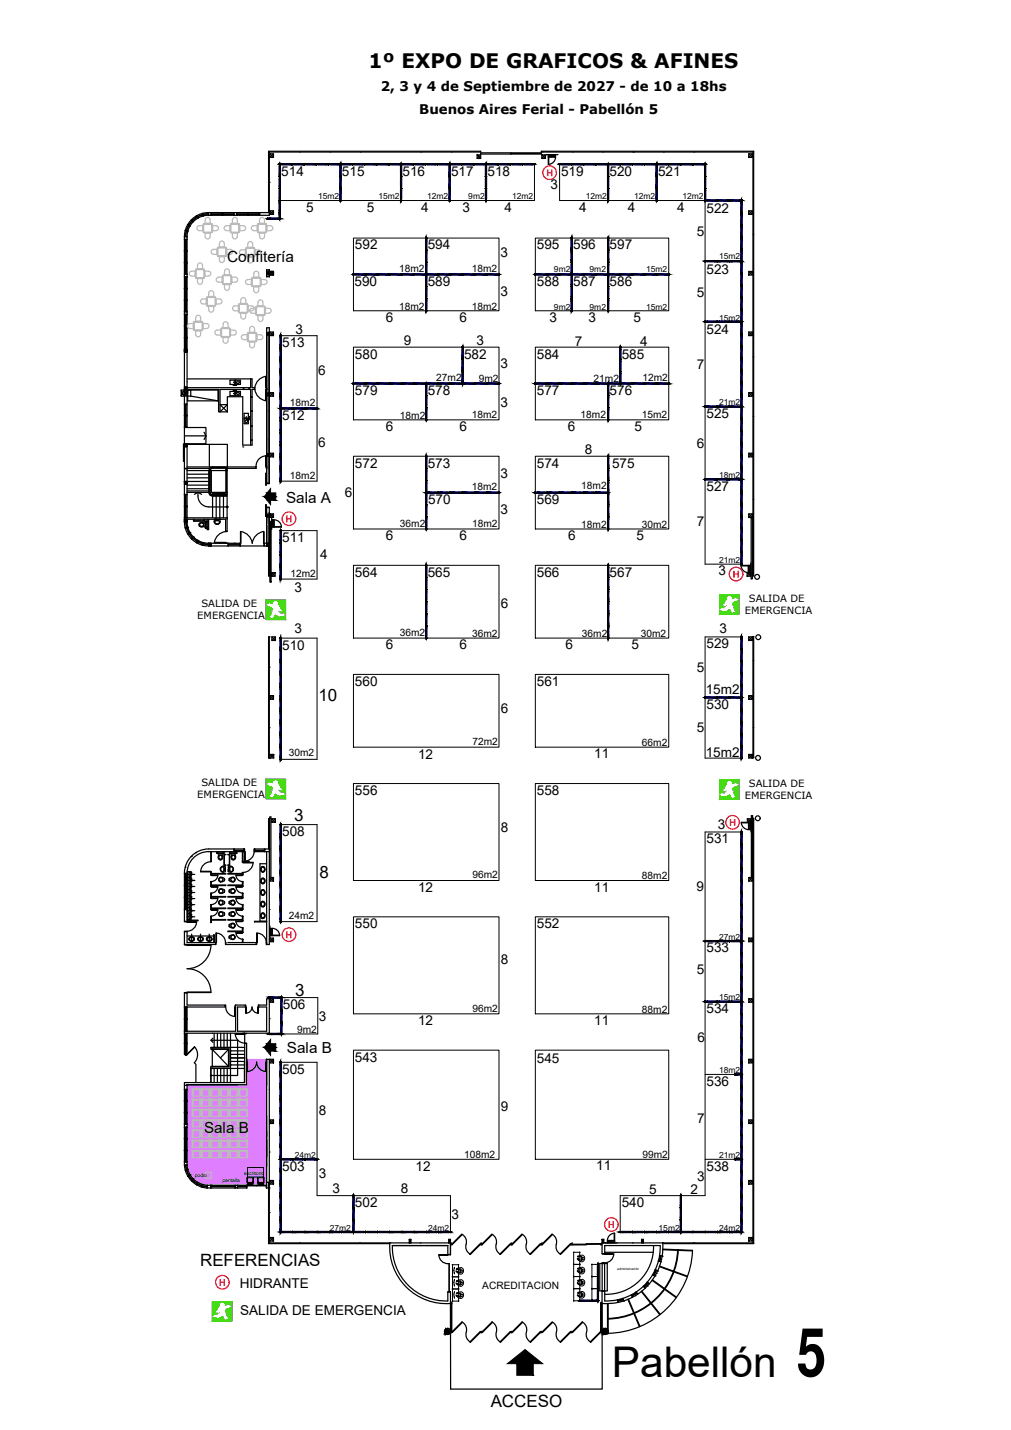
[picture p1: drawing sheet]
<svg xmlns="http://www.w3.org/2000/svg" width="210mm" height="297mm" viewBox="0 0 210 297" stroke-linecap="round" stroke-linejoin="round" font-family="sans-serif">
<defs><g id="words">
<text font-size="13.8" x="165.4" y="285.8">5</text>
<text font-size="8.8" x="127.1" y="286">Pabellón</text>
<text font-size="4.2" x="76.5" y="14.2">1º EXPO DE GRAFICOS &amp; AFINES</text>
<g font-size="3.5">
<text x="66.1" y="145.7">10</text>
<text x="61.1" y="170.6">3</text>
<text x="66.4" y="182.3">8</text>
<text x="61.3" y="206.9">3</text>
<text x="41.6" y="263">REFERENCIAS</text>
<text x="101.9" y="292.3">ACCESO</text>
</g>
<g font-size="3.2">
<text x="47.2" y="54.4">Confitería</text>
<text x="59.4" y="104.4">Sala A</text>
<text x="59.6" y="218.8">Sala B</text>
<text x="42.4" y="235.4">Sala B</text>
</g>
<g font-size="2.8">
<text x="79" y="18.9">2, 3 y 4 de Septiembre de 2027 - de 10 a 18hs</text>
<text x="87" y="23.6">Buenos Aires Ferial - Pabellón 5</text>
<text x="58.4" y="36.5">514</text>
<text x="71" y="36.5">515</text>
<text x="83.6" y="36.5">516</text>
<text x="93.7" y="36.5">517</text>
<text x="101.2" y="36.5">518</text>
<text x="114.3" y="39.2">3</text>
<text x="116.5" y="36.5">519</text>
<text x="126.6" y="36.5">520</text>
<text x="136.6" y="36.5">521</text>
<text x="63.6" y="44">5</text>
<text x="76.2" y="44">5</text>
<text x="87.5" y="44">4</text>
<text x="96" y="44">3</text>
<text x="104.7" y="44">4</text>
<text x="120.3" y="44">4</text>
<text x="130.3" y="44">4</text>
<text x="140.6" y="44">4</text>
<text x="146.7" y="44.3">522</text>
<text x="73.7" y="51.8">592</text>
<text x="88.8" y="51.8">594</text>
<text x="103.9" y="53.4">3</text>
<text x="111.5" y="51.8">595</text>
<text x="119" y="51.8">596</text>
<text x="126.6" y="51.8">597</text>
<text x="144.7" y="49">5</text>
<text x="73.6" y="59.4">590</text>
<text x="88.8" y="59.4">589</text>
<text x="111.5" y="59.4">588</text>
<text x="119" y="59.4">587</text>
<text x="126.6" y="59.4">586</text>
<text x="146.7" y="56.9">523</text>
<text x="103.9" y="61.5">3</text>
<text x="144.7" y="61.7">5</text>
<text x="61.4" y="69.5">3</text>
<text x="80.1" y="66.9">6</text>
<text x="83.9" y="71.7">9</text>
<text x="95.4" y="66.9">6</text>
<text x="98.9" y="71.7">3</text>
<text x="114.1" y="66.9">3</text>
<text x="119.4" y="71.8">7</text>
<text x="122.2" y="66.9">3</text>
<text x="131.5" y="66.8">5</text>
<text x="132.9" y="71.8">4</text>
<text x="146.7" y="69.4">524</text>
<text x="58.6" y="72.1">513</text>
<text x="66" y="77.9">6</text>
<text x="73.7" y="74.5">580</text>
<text x="96.4" y="74.5">582</text>
<text x="103.9" y="76.5">3</text>
<text x="111.5" y="74.5">584</text>
<text x="129.1" y="74.5">585</text>
<text x="144.7" y="76.6">7</text>
<text x="73.7" y="82">579</text>
<text x="88.8" y="82">578</text>
<text x="111.5" y="82">577</text>
<text x="126.6" y="82">576</text>
<text x="58.6" y="87.2">512</text>
<text x="80.1" y="89.5">6</text>
<text x="95.4" y="89.5">6</text>
<text x="103.9" y="84.6">3</text>
<text x="117.9" y="89.5">6</text>
<text x="131.7" y="89.5">5</text>
<text x="146.7" y="86.8">525</text>
<text x="66" y="92.9">6</text>
<text x="121.4" y="94.3">8</text>
<text x="144.7" y="93.2">6</text>
<text x="73.7" y="97.1">572</text>
<text x="88.8" y="97.1">573</text>
<text x="103.9" y="99.3">3</text>
<text x="111.5" y="97.1">574</text>
<text x="127.1" y="97.1">575</text>
<text x="146.7" y="101.9">527</text>
<text x="71.6" y="103.2">6</text>
<text x="88.9" y="104.7">570</text>
<text x="103.9" y="106.7">3</text>
<text x="111.5" y="104.7">569</text>
<text x="58.6" y="112.6">511</text>
<text x="80.1" y="112.2">6</text>
<text x="95.4" y="112.2">6</text>
<text x="118" y="112.2">6</text>
<text x="132.2" y="112.2">5</text>
<text x="144.7" y="109.3">7</text>
<text x="66.5" y="116.2">4</text>
<text x="73.7" y="119.8">564</text>
<text x="88.8" y="119.8">565</text>
<text x="111.5" y="119.8">566</text>
<text x="126.6" y="119.8">567</text>
<text x="149.2" y="119.5">3</text>
<text x="61.1" y="123">3</text>
<text x="61.1" y="131.5">3</text>
<text x="104" y="126.4">6</text>
<text x="149.4" y="131.5">3</text>
<text x="58.6" y="134.9">510</text>
<text x="80.1" y="134.8">6</text>
<text x="95.4" y="134.8">6</text>
<text x="117.4" y="134.8">6</text>
<text x="131.1" y="134.8">5</text>
<text x="146.7" y="134.7">529</text>
<text x="73.7" y="142.5">560</text>
<text x="111.5" y="142.5">561</text>
<text x="144.7" y="139.5">5</text>
<text x="104" y="148.1">6</text>
<text x="146.5" y="144.2">15m2</text>
<text x="146.7" y="147.3">530</text>
<text x="144.7" y="152.1">5</text>
<text x="86.8" y="157.6">12</text>
<text x="123.4" y="157.5">11</text>
<text x="146.5" y="157.1">15m2</text>
<text x="73.7" y="165.1">556</text>
<text x="111.5" y="165.1">558</text>
<text x="58.6" y="173.7">508</text>
<text x="104" y="172.9">8</text>
<text x="149" y="172.2">3</text>
<text x="146.7" y="175.2">531</text>
<text x="86.8" y="185.3">12</text>
<text x="123.4" y="185.2">11</text>
<text x="144.6" y="185.1">9</text>
<text x="73.7" y="192.8">550</text>
<text x="111.5" y="192.8">552</text>
<text x="146.7" y="197.9">533</text>
<text x="104" y="200.2">8</text>
<text x="144.7" y="202.4">5</text>
<text x="58.7" y="209.6">506</text>
<text x="66.2" y="212">3</text>
<text x="86.8" y="213">12</text>
<text x="123.4" y="212.9">11</text>
<text x="146.7" y="210.4">534</text>
<text x="73.7" y="220.5">543</text>
<text x="111.5" y="220.7">545</text>
<text x="144.8" y="216.4">6</text>
<text x="58.6" y="223">505</text>
<text x="146.7" y="225.5">536</text>
<text x="66.2" y="231.7">8</text>
<text x="104" y="230.8">9</text>
<text x="144.8" y="233.3">7</text>
<text x="58.6" y="243.2">503</text>
<text x="66.2" y="244.8">3</text>
<text x="86.3" y="243.3">12</text>
<text x="123.8" y="243">11</text>
<text x="144.8" y="245.3">3</text>
<text x="146.7" y="243.2">538</text>
<text x="69.1" y="247.9">3</text>
<text x="73.7" y="250.7">502</text>
<text x="83.2" y="247.9">8</text>
<text x="129.1" y="250.7">540</text>
<text x="134.7" y="248.1">5</text>
<text x="143.4" y="248.1">2</text>
<text x="93.8" y="253.2">3</text>
<text x="49.8" y="267.5">HIDRANTE</text>
<text x="49.9" y="273.1">SALIDA DE EMERGENCIA</text>
</g>
<g font-size="2.1">
<text x="82.9" y="56.5">18m2</text>
<text x="98" y="56.5">18m2</text>
<text x="82.9" y="64.4">18m2</text>
<text x="98" y="64.4">18m2</text>
<text x="90.6" y="79.2">27m2</text>
<text x="99.4" y="79.4">9m2</text>
<text x="123.3" y="79.3">21m2</text>
<text x="133.4" y="79.2">12m2</text>
<text x="60.2" y="84.4">18m2</text>
<text x="83" y="87.1">18m2</text>
<text x="98" y="86.7">18m2</text>
<text x="120.6" y="86.7">18m2</text>
<text x="133.2" y="86.7">15m2</text>
<text x="60.2" y="99.5">18m2</text>
<text x="98" y="101.9">18m2</text>
<text x="120.7" y="101.6">18m2</text>
<text x="83" y="109.6">36m2</text>
<text x="98" y="109.6">18m2</text>
<text x="120.7" y="109.7">18m2</text>
<text x="133.3" y="109.7">30m2</text>
<text x="60.3" y="119.9">12m2</text>
<text x="155.5" y="125">SALIDA DE</text>
<text x="41" y="128.6">EMERGENCIA</text>
<text x="41.8" y="126.1">SALIDA DE</text>
<text x="154.6" y="127.4">EMERGENCIA</text>
<text x="83" y="132.1">36m2</text>
<text x="98" y="132.2">36m2</text>
<text x="120.8" y="132.2">36m2</text>
<text x="133" y="132.2">30m2</text>
<text x="98.1" y="154.7">72m2</text>
<text x="133.3" y="155">66m2</text>
<text x="59.9" y="157.1">30m2</text>
<text x="41" y="165.8">EMERGENCIA</text>
<text x="41.8" y="163.3">SALIDA DE</text>
<text x="154.6" y="165.9">EMERGENCIA</text>
<text x="155.5" y="163.5">SALIDA DE</text>
<text x="98.1" y="182.4">96m2</text>
<text x="133.3" y="182.7">88m2</text>
<text x="60" y="190.8">24m2</text>
<text x="61.7" y="214.5">9m2</text>
<text x="98.1" y="210.1">96m2</text>
<text x="133.3" y="210.4">88m2</text>
<text x="96.4" y="240.5">108m2</text>
<text x="133.4" y="240.5">99m2</text>
<text x="100.1" y="267.8">ACREDITACION</text>
</g>
<g font-size="2" fill="#f00">
<text x="113.4" y="36.6">H</text>
<text x="59.3" y="108.5">H</text>
<text x="152.1" y="120">H</text>
<text x="151.4" y="171.6">H</text>
<text x="59.3" y="194.9">H</text>
<text x="126.2" y="255.1">H</text>
<text x="45.5" y="267.1">H</text>
</g>
<g font-size="1.8">
<text x="66" y="41.4">15m2</text>
<text x="78.5" y="41.4">15m2</text>
<text x="88.7" y="41.4">12m2</text>
<text x="97.2" y="41.4">9m2</text>
<text x="106.3" y="41.4">12m2</text>
<text x="121.6" y="41.4">12m2</text>
<text x="131.7" y="41.4">12m2</text>
<text x="141.7" y="41.4">12m2</text>
<text x="149.3" y="53.8">15m2</text>
<text x="115" y="56.6">9m2</text>
<text x="122.4" y="56.6">9m2</text>
<text x="134.1" y="56.6">15m2</text>
<text x="115" y="64.4">9m2</text>
<text x="122.4" y="64.4">9m2</text>
<text x="134.1" y="64.4">15m2</text>
<text x="149.3" y="66.6">15m2</text>
<text x="149.3" y="84.1">21m2</text>
<text x="149.3" y="99.3">18m2</text>
<text x="149.3" y="116.9">21m2</text>
<text x="149.3" y="195.2">27m2</text>
<text x="149.3" y="207.8">15m2</text>
<text x="149.3" y="222.9">18m2</text>
<text x="61.2" y="240.5">24m2</text>
<text x="149.3" y="240.5">21m2</text>
<text x="68.5" y="255.7">27m2</text>
<text x="88.9" y="255.7">24m2</text>
<text x="136.7" y="255.7">15m2</text>
<text x="149.3" y="255.7">24m2</text>
</g>
<g font-size="1.1">
<text x="40.4" y="244.5">podio</text>
<text x="46.2" y="245.6">pantalla</text>
<text x="50.6" y="244">escritorio</text>
</g>
<text font-size=".7" x="128.2" y="263.8">administración</text>
</g></defs>
<!-- layer: 00-HATCH-VIOLETA -->
<g fill="#df7fff" stroke="#df7fff" stroke-width=".21">
<path d="M51.2 220l4.2 5.3v-5.3zM51.2 220l4.2 5.3h-4.2z"/>
<path d="M38.8 225.3l16.6 16.7v-16.7zM38.8 225.3l16.6 16.7h-16.6z"/>
<path d="M38.8 242l16.6 .9v-.9zM38.8 242l16.6 .9h-16.4z"/>
<path d="M39 242.9l16.4 1.1v-1.1zM39 242.9l16.4 1.1h-16z"/>
<path d="M39.4 244l16 .9v-.9zM39.4 244l16 .9h-15.3z"/>
<path d="M40.1 244.9l15.3 .7v-.7zM40.1 244.9l15.3 .7h-14.4z"/>
<path d="M41 245.6l14.4 .4v-.4zM41 245.6l14.4 .4h-13.5z"/>
<path d="M41.9 246l13.5 .2v-.2zM41.9 246l13.5 .2h-12.4z"/>
</g>
<!-- layer: 00-BASE -->
<g fill="none" stroke="#000" stroke-width=".21">
<path d="M55.9 37.9h.1M62.2 31.6h.1M68.5 31.6h.1M74.8 31.6h.1M87.4 31.6h.1M93.7 31.6h.1M112.5 31.6h.1M118.8 31.6h.1M125.1 31.6h.1M131.4 31.6h.1M137.7 31.6h.1M144 31.6h.1"/>
<path d="M38.5 47.9h.1M39 46.7h.1M39.8 45.6h.1M40.8 44.8h.1M42 44.3h.1M55.9 44.2h.1M156.3 48.7h.1M156.3 74.2h.1M156.3 86.5h.1M38.5 109.7h.1M39 109.5h.1M39.4 110.6h.1"/>
<path d="M40.2 111.5h.1M40.8 112.7h.1M41.1 112.3h.1M42 113.2h.1M42.2 112.7h.1M156.3 103.7h.1M55.9 138.6h.1M55.9 132.3h.1M156.3 137.2h.1M156.3 132.2h.1M55.9 157.5h.1M55.9 151.2h.1"/>
<path d="M55.9 144.9h.1M156.3 157.4h.1M156.3 151.1h.1M39.6 178h.1M39.8 177.8h.1M40.6 177.2h.1M55.9 176.3h.1M55.9 170h.1M156.3 170.4h.1M38.4 180.1h.1M55.9 195.2h.1M55.9 188.9h.1"/>
<path d="M55.9 182.6h.1M44.5 217.6h.1M45.1 217.6h.1M45.8 217.6h.1M46.5 217.6h.1M47.2 217.6h.1M47.9 219.7h.1M47.9 219h.1M47.9 218.3h.1M55.9 211.6h.1M55.9 207.8h.1M47.9 221.2h.1"/>
<path d="M47.9 220.5h.1M55.9 239.3h.1M55.9 233h.1M38.5 243h.1M38.5 243.2h.1M39 244.2h.1M39 242.9h.1M39 244.3h.1M39.4 244h.1M39.8 245.3h.1M40.2 244.9h.1M40.7 246.1h.1"/>
<path d="M40.8 246.1h.1M41.1 245.6h.1M41.9 246.6h.1M42 246.6h.1M42.2 246.1h.1M55.9 251.9h.1M55.9 246.8h.1M62.2 258.2h.1M74.6 258.2h.1M80.9 258.2h.1M87.2 258.2h.1M93.5 258.2h.1"/>
<path d="M99.8 258.2h.1M106.1 258.2h.1M112.4 258.2h.1M118.7 258.2h.1M125.6 258.2h.1M131.3 258.2h.1M137.6 258.2h.1M143.9 258.2h.1M144 258.2h.1M131.9 269.2h.1M134.4 267.2h.1M136.3 264.5h.1"/>
</g>
<g fill="none" stroke="#000" stroke-width=".25">
<path d="M55.8 31.6h44v-.2h-44v12.8M55.9 31.6v13.1h-2M56 31.9h.8v.8h-.8zM56 31.9l.8 .8M56.8 31.9l-.8 .8M99.1 32.2h.7v.7zM99.1 32.2v.7l.7-.7M99.1 32.9h.7M99.8 31.7h6.3v.3h-6.3zM106.1 31.7h6.3v.3h-6.3zM112.5 32.2h.7v.7zM112.5 32.2v.7l.7-.7"/>
<path d="M112.5 32.9h.7M113.2 32.3h.1M113.3 32.1h2.5M113.8 32.1v2l.1-1.5 .5-.5M113.8 32.6h1.5v-.5l-.5 .5M114 32.1l-.2 .2M114.2 32.1l-.4 .4M114.6 32.1l-.5 .5M114.9 32.1l-.5 .5M115.1 32.1l-.5 .5M115.3 32.3l-.3 .3M115.3 32.6h.1"/>
<path d="M115.3 32.6a1.52 1.52 0 0 1-1.4 1.5M155.4 31.9h.8v.8h-.8zM155.4 31.9l.8 .8M156.2 31.9l-.8 .8M156.3 31.6v88h.2v-88.2h-44.1v.2h44.1M38.3 57.5h.5h-.5M38.3 57h.5M38.3 49.7h.5M38.3 52h.5v.2h-.5zM38.3 54.5h.5v.2h-.5zM38.3 59.8h.5v.2h-.5zM38.3 49.1v.6"/>
<path d="M38.3 49.8v2.2M38.3 52.2v2.3M38.3 54.7v2.2M38.3 57v.5M38.3 57.6v2.2M38.3 49.2h.5M38.3 49.1h.5M38.3 52.1h.5M38.3 54.6h.5M38.3 59.9h.5M38.5 47.9l-.2 1.2M38.5 47.9l.5 .1-.6-.1"/>
<path d="M38.5 47.9h-.1M38.6 57.6h.1v2.2h-.1zM38.6 49.8h.1v2.2h-.1zM38.6 52.2h.1v2.3h-.1zM38.6 54.7h.1v2.2h-.1zM38.7 48l-.2 1.1M38.7 48l-.1 1.1M38.8 57v.6l-.5-.1M38.8 49.1v.6M38.8 49.8v2.2M38.8 52.2v2.3M38.8 54.7v2.2"/>
<path d="M38.8 57.6v2.2M38.9 46.7l-.4 1.2M38.9 46.7l.5 .3M39 46.6l.5 .3M39 46.6l-.1 .1M39.1 46.8l-.4 1.1M39.2 46.9l-.4 1M39.4 47l-.5 1.2-.1 .9M39.5 46.9l-.1 .1M39.7 45.7l-.7 .9M39.9 45.8l-.7 1M40 45.9l-.8 .9"/>
<path d="M40.1 46.1l-.6 .8M40.2 46l-.5-.3 .4 .4M40.2 46l-.1 .1M40.8 44.9l-1 .7M40.8 44.8l.3 .5M40.9 45.1l-.9 .7M41 45.3l-.8 .7M41.1 45.3h.1M42 44.3l-1.2 .5M42 44.3l.1 .6M42 44.6l-1 .4M42.1 44.3l.1 .6"/>
<path d="M42.1 44.3h-.1M42.1 44.6l-1.1 .5M42.1 44.9l-1 .4M42.2 44.9h-.1M43.2 44.2h2.9M43.2 44.2l.1 .5M43.2 44.5l-1.1 .1M43.2 44.7l-1 .2M43.2 44.4l-1.1 .1M43.2 44.2l-1.1 .1M43.3 44.2v.5h.5M43.8 44.2l.1 .5z"/>
<path d="M43.8 44.7h2.3M43.9 44.2h.1M43.9 44.7h-.1M43.9 44.4h2.2v.2h-2.2zM46.1 44.2h.2v.5h-.2zM46.2 44.2v.5M46.3 44.4h2.2v.2h-2.2zM46.3 44.2h2.2M46.3 44.7h2.2M48.6 44.2v.5M48.6 44.2h.5M48.6 44.7h.5"/>
<path d="M49.1 44.2v.5M49.2 44.4h2.2v.2h-2.2zM49.2 44.2h2.2M49.2 44.7h2.2M51.5 44.2v.5M51.6 44.4h2.2v.2h-2.2zM51.6 44.2h2.2M51.6 44.7h2.2M53.9 44.2v.5M53.9 44.2h2M55.4 56.1h.5v1.4h-.5zM55.4 56.6l.4 .4"/>
<path d="M55.4 56.8l.2 .2M55.4 56.5h.5M55.4 56.5l.5 .5h-.5M55.6 56.5l.3 .3M55.8 56.5l.1 .1M56 43.8h.8v.7h-.8zM56 56.4h.8v.7h-.8zM56 56.4l.8 .7M56 43.8l.8 .7M56.8 56.4l-.8 .7M56.8 43.8l-.8 .7M155.4 43.8h.8v.7h-.8z"/>
<path d="M155.4 56.4h.8v.7h-.8zM155.4 56.4l.8 .7M155.4 43.8l.8 .7M156.2 56.4l-.8 .7M156.2 43.8l-.8 .7M38.3 64.8h.5M38.3 62.3h.5v.2h-.5zM38.3 72.6v.5h.5v-.5M38.3 70.1h.5v.2h-.5zM38.3 67.6h.5v.2h-.5zM38.3 72.6h.5M38.3 64.8v.5h.5l-.5 .1h.5v-.6"/>
<path d="M38.3 60v2.3M38.3 62.5v2.2M38.3 65.4v2.2M38.3 67.8v2.3M38.3 70.3v2.2M38.3 62.4h.5M38.3 72.7l.4 .4M38.3 72.9l.2 .2M38.3 73.1h.1M38.3 70.2h.5M38.3 67.7h.5M38.4 72.6l.4 .5"/>
<path d="M38.6 60h.1v2.3h-.1zM38.6 62.5h.1v2.2h-.1zM38.6 70.3h.1v2.2h-.1zM38.6 67.8h.1v2.3h-.1zM38.6 65.4h.1v2.2h-.1zM38.6 72.6l.2 .3M38.7 72.6l.1 .1M38.8 60v2.3M38.8 62.5v2.2M38.8 65.4v2.2M38.8 67.8v2.3M38.8 70.3v2.2"/>
<path d="M38.8 78.7h13.5v1.8h.6M47.8 79.8h.1M47.8 79.9h.9M48.7 80h.1M48.8 79v.8M48.8 79h-1v.8M48.9 79v.8M48.9 79.8h.1M48.9 79h1v.8M48.9 79.9h1M48.9 79h.1M49 79.5l-.2 .6z"/>
<path d="M49.9 79.8h.1M52 78.7v1.8zM55.2 78.2l.1 2.3zM55.2 78.2a2.7 2.7 0 0 0-2.3 2.3M55.4 77.6v-9.5h.5v32.3M55.4 69.1h.5v.5h-.5zM55.4 69v31.4M55.4 69.6h.5M55.4 69.2l.3 .4M55.4 69.4l.1 .2M55.6 69.1l.3 .3M55.7 69.1l.2 .2"/>
<path d="M55.9 69.1h-.5l.5 .5M56 69h.8v.7h-.8zM56 69l.8 .7M56.8 69l-.8 .7M155.4 69h.8v.7h-.8zM155.4 69l.8 .7M156.2 69l-.8 .7M37.6 82.3h2M37.6 81h1.4v.7M38.1 92.3h.1v3.5h-.1zM38.2 81l-.6 1.3v-1.3l.6 1.3M38.3 80.9h7.1v4.7h.3v-4.7h4.8"/>
<path d="M38.3 83.9v-3.5h.5h-.5v-7.3h.5v10.8M38.3 83.9l.5 .1zM38.3 86.3l.5-.1v2.5h-.5M38.3 86.3l.5 .1zM38.3 97.3h.5M38.3 84v2.2M38.3 86.4v2.3M38.3 88.7v.1M38.3 92.2v5.1M38.3 97.5v7.6M38.3 100h.5M38.3 92.6l.1 .2"/>
<path d="M38.3 92.5l.3 .3M38.3 92.3l.5 .5M38.3 80.5l.4 .4M38.3 80.7l.2 .2M38.3 92.3h.5M38.3 88.7h.5M38.3 92.2h.5M38.3 92.8h.5M38.3 97.3h5.2M38.3 90.5h4.5M38.4 80.4l.4 .5M38.4 92.3l.4 .4"/>
<path d="M38.5 84v2.2M38.5 86.4v2.3M38.5 81.1l.1 .5M38.5 80.4l.3 .3M38.5 81.1a.3 .3 0 0 1 .2 .3 .3 .3 0 0 1-.1 .2M38.6 81.6v.6l-.2-.3zM38.6 92.3l.2 .2M38.6 84v2.2M38.6 86.4v2.3M38.7 80.4l.1 .1M38.8 92.3h8.4v4.7l-.2 .2M38.8 92.8h-.5h.5"/>
<path d="M38.8 88.8h-.5v3.4M38.8 88.8h4v3.4h-4M38.8 84v2.2M38.8 88.7v.1M38.8 92.2v10.5M38.8 80.5h13.2M38.8 97h8.3M38.8 97.7h4.6M39 81h6.3M39 81.1v2.2h6.3M39.6 82.3l5.7 1M39.6 81v1.3"/>
<path d="M42.4 89.8l.4 .7-.4 .8M43.4 97.7v4.6M43.4 98l.2-.3v4.6M43.5 92.3v4.7M43.6 99.9l-.2 .2M43.6 99.7l-.2 .2M43.6 99.5l-.2 .3M43.6 99.3l-.2 .3M43.6 99.2l-.2 .2M43.6 99l-.2 .2-4.6 .1M43.6 98.8l-.2 .2M43.6 98.6l-.2 .3"/>
<path d="M43.6 98.4l-.2 .3M43.6 98.3l-.2 .2h-4.6M43.6 98.1l-.2 .2M43.6 97.9l-.2 .3M43.7 97.2l-.2 .1M43.7 97.4l-.3 .4M44.1 97.2h2.8v.5h-3v4.6h3v.5h-2.8l-.3-.2-.2-.3M44.1 97.2l-.4 .3-.1 .2M44.1 97a.76 .76 0 0 0-.7 .7M44.2 97l-.4 .3M44.4 97l-.3 .2M44.5 97l-.2 .2"/>
<path d="M44.7 97l-.2 .2M44.9 97l-.3 .2M45.1 97l-.3 .2M45.2 97l-.2 .2M45.3 81.1v2.2M45.4 97l-.2 .2M45.6 97l-.3 .2M45.7 84l1.5 1.6h-1.5l1.5-1.6zM45.8 97l-.3 .2M46 97l-.3 .2M46.1 97l-.2 .2M46.3 97l-.2 .2"/>
<path d="M46.5 97l-.3 .2M46.7 97l-.3 .2M46.9 97l-.3 .2M47 97.7v4.6M47.1 97h6v.3l.1-.3M47.1 97v5.3M47.1 97.7h-.2v4.6h.2M47.1 97.6l-.1 .1M47.1 97.4l-.2 .3M47.1 97.2l-.2 .3M47.1 97.3h6M47.2 85.6v-3.2h3.2v10.1h1.9v-1h-.3"/>
<path d="M47.8 81.4v.7M47.8 81.4h1M47.8 82.1v.1M47.8 82.2h.9M48.8 81.4v.7M48.8 81.1l.2 .6M48.9 81.4v.7M48.9 82.1v.1M48.9 81.3l1 .1M48.9 82.2h1M48.9 81.3v.1M49.9 82.1v.1"/>
<path d="M49.9 81.4v.7M50.4 92.8h.1M50.5 80.5v.4l.1-.4M50.6 80.9h1.1M50.7 85.9v.9M50.7 87v1M50.7 88h.1M50.7 86.8v.1M50.7 85.9h.9M50.7 86.9h.8M50.7 87h.8l.1 1M50.7 85.8v.1"/>
<path d="M51.2 87.1l.6-.2zM51.5 87h.1M51.6 85.9v.9M51.6 88h-.9M51.7 80.5v.4l.1-.4M51.7 86.8v.1M51.8 80.9h.2v1.5M52 82.4v3M52 88.5v3M52 85.4v3.1M52 91.5v1M52 82.4h.3v9.1"/>
<path d="M52 85.4h.3M52 82.5h.3M52 88.5h.3M52 91.4h.3M52.8 80.5v.4h-.5v1.5h-.3M52.9 80.5l-.1 .4M52.9 80.9a2.7 2.7 0 0 0 2.3 2.3M53.1 97h.1M55.2 98.3h.1v2.5h-.1zM55.2 94.7a2.16 2.16 0 0 0-2 2.3M55.2 80.9l.1 2.3zM55.2 94.7l.1 2.3z"/>
<path d="M55.4 80.5v.4M55.4 80.8h.1M55.4 94.4h.1M55.4 97v.3M55.4 94.3h.5v.5h-.5zM55.4 81.7h.5v.5h-.5zM55.4 82.2h.5M55.4 81.9l.3 .3M55.4 82.1l.1 .1M55.4 94.8h.5M55.4 94.3h.5M55.4 94.3l.4 .5"/>
<path d="M55.4 94.5l.2 .3M55.4 94.7v.1M55.5 94.3l.4 .4M55.5 81.7l.4 .4M55.6 94.3l.3 .2M55.7 81.7l.2 .2M55.8 94.3l.1 .1M55.9 81.7h-.5l.4 .5M56 94.1h.8v.8h-.8zM56 81.6h.8v.7h-.8zM56 94.1l.8 .8M56 81.6l.8 .7"/>
<path d="M56.8 94.1l-.8 .8M56.8 81.6l-.8 .7M155.4 81.6h.8v.7h-.8zM155.4 94.1h.8v.8h-.8zM155.4 94.1l.8 .8M155.4 81.6l.8 .7M156.2 94.1l-.8 .8M156.2 81.6l-.8 .7M38.3 108.5h.5M38.3 100.6h.1M38.3 100.1h.5h-.5M38.3 102.7h.5l-.5 .1"/>
<path d="M38.3 105.1v2.4M38.3 107.5l.5 .1M38.3 107.6v.8h.5v-.5h-.5h8.5v2.4M38.3 107.9h.5v.5h-.5zM38.3 107.5v.1M38.3 100.1l.4 .5M38.3 100.3l.3 .3M38.3 100.5l.1 .1M38.3 100.6h.5M38.3 100.1h.5M38.3 107.9l.4 .5M38.3 108.1l.2 .3"/>
<path d="M38.3 108.3l.1 .1M38.3 105.3h.5M38.3 105.1h.5M38.3 105.2h.5M38.3 107.6h8.8M38.3 108.5l.2 1.3 .5-.2M38.4 107.9l.4 .4M38.4 100.1l.4 .4M38.4 109.6l.6-.2v.2M38.5 109.8l.4 1M38.5 102.8v2.3M38.5 105.3v2.2"/>
<path d="M38.6 107.9l.2 .2M38.6 108.5l.1 1M38.6 100.1l.2 .2M38.6 102.8v2.3M38.6 105.3v2.2M38.7 108.5l.1 1M38.7 107.9l.1 .1M38.8 109.7l.4 1M38.8 100.1h.1M38.8 108.3h.1M38.8 108.4h-.5v.1M38.8 102.8v4.7"/>
<path d="M38.8 108.4v.1M38.8 100.8h4.6M38.8 100h4.6M38.8 102.3h4.6M38.8 102h4.6M38.8 108.5l.2 .9M38.9 109.7l.3 .9M38.9 110.8l.1 .2M39 109.5l-.5 .2M39 111l.7 .9M39 109.6l.4 .9M39.3 110.8l.6 .9"/>
<path d="M39.4 110.8l.6 .8M39.4 110.5l-.5 .3M39.4 110.5l.1 .2M39.5 110.6l-.5 .3M39.5 110.7l-.5 .3M39.5 110.7l.6 .8M39.7 111.9l.4-.4 .1 .1-.4 .4zM39.8 112l.9 .7M40 111.8l.9 .6M40.1 111.7l.8 .7M40.2 107.9v.3M40.2 108.2h.1"/>
<path d="M40.2 111.6l-.4 .3M40.2 108.3h2.2M40.3 111.6l.7 .6M40.3 107.9v.3M40.4 102.7l.7-.4 .8 .4M40.9 112.8l1 .4M41 112.2l-.3 .5 .2 .1M41 112.2l.2 .1M41.1 112.6l.9 .3M41.1 102.3a2.42 2.42 0 0 0 2.3 3h3.7M41.1 112.5l.9 .3M41.1 112.3l-.3 .4"/>
<path d="M41.2 112.3l-.3 .5M41.2 112.3l.9 .4M41.5 108.8a.44 .44 0 0 1 .4-.2 .44 .44 0 0 1 .4 .4l-.2 .3M41.5 108.8v.3l.2 .2h.4M42.1 113.3l1.2 .1M42.1 112.7h.2M42.1 112.7l-.2 .5M42.1 108.7h.1M42.1 109.3h.1M42.2 112.7l-.2 .5M42.2 113l1.1 .1M42.3 112.9l1 .1"/>
<path d="M42.3 112.7l-.2 .6-.2-.1M42.3 112.7l1 .1M42.4 107.9l-.1 .3h-2M42.4 108.2h.1M42.4 107.9v.3M42.6 109.5h.1M42.6 108.7h-.2a.61 .61 0 0 0-.7-.2 .61 .61 0 0 0-.4 .6 .84 .84 0 0 0 1.3 .2M42.7 109.7h.3M43 108.5h-.4v1M43 108.5v1h-.4M43 108.3l-.3 .1v1.2l.3 .1M43 108.2l-.3 .1v1.4"/>
<path d="M43 107.9v2.1h.3v-2.1M43.2 112.8l.1 .6M43.3 112.8h4M43.3 112.8h.5v.6h-.5zM43.3 113.4h4M43.3 112.8v.6M43.3 113.1l.3 .3M43.4 102.3l.2 .5 .5 .2M43.4 112.8l.4 .6-.5-.4zM43.6 112.9l.2 .2M43.6 112.8l-.3 .3M43.6 101.6l-.2 .3"/>
<path d="M43.6 101.8l-.2 .3M43.6 102l-.2 .2M43.6 102.3l-.2 .2M43.6 101.5l-.2 .2M43.6 101.3l-.2 .2h-4.6M43.6 101.1l-.2 .3M43.6 100.9l-.2 .3M43.6 100.7l-.2 .3M43.6 100.6l-.2 .2M43.6 100.4l-.2 .2M43.6 100.2l-.2 .3M43.6 100l-.2 .3"/>
<path d="M43.7 102.5l-.2 .2M43.7 102.6l-.1 .2M43.8 112.8v.6M43.8 112.9l-.5 .4 .1 .1 .4-.4M43.8 102.7l-.2 .2M43.8 113.1l-.2 .3M43.9 102.8l-.1 .1M44.1 102.8l-.2 .2M44.1 102.4h2.5v.2h-2.5zM44.1 103v4.6M44.4 102.8l-.2 .2M44.5 112.7l2.3 .1z"/>
<path d="M44.6 107.9a.64 .64 0 0 0 0 .8 .64 .64 0 0 0 .9 0 .64 .64 0 0 0 .1-.8M44.6 107.9h.1M44.6 102.8l-.2 .2M44.7 108.2l.6-.1a.38 .38 0 0 1 .2 .6 .38 .38 0 0 1-.5 .1 .36 .36 0 0 1-.4-.2 .36 .36 0 0 1 .1-.4zM44.8 102.8l-.3 .2M45 102.8l-.3 .2M45.1 107.9h-.5h1M45.1 102.8l-.2 .2v4.6M45.3 102.8l-.2 .2M45.5 102.8l-.2 .2M45.6 107.9h.1M45.7 102.8l-.3 .2"/>
<path d="M45.9 102.8l-.3 .2v4.6M46 102.8l-.2 .2M46.2 102.8l-.2 .2M46.4 102.8l-.3 .2M46.4 103v4.6M46.6 102.8l-.3 .2M46.8 112.8h.3M46.8 110.3h.3M46.9 110.4a2.66 2.66 0 0 0-2.4 2.3M46.9 102.6l-.4 .4M47.1 102.3v.7h-3M47.1 103v7.3"/>
<path d="M47.1 102.2l-.2 .3M47.1 102.6l-.4 .4M47.1 102.7l-.2 .3M47.3 112.8v.6M47.4 112.8h2.4v.6h-2.4M47.4 113.2h2.4M47.4 113h2.4M48.6 112.8h.1M49.8 112.8h.1l.1-2.4-.1 3v-.6M49.8 113.4h5M54.7 110.4a2.85 2.85 0 0 0-2.3 2.4 2.84 2.84 0 0 0-2.4-2.4M54.8 113.4h1.1"/>
<path d="M54.9 112.8h-.2v-2.4l.1 3M54.9 112.8h1M54.9 112.8v.6M55.2 104.8h.1v2.5h-.1zM55.2 113.4h.7M55.4 100.4h.5M55.4 105.4h.5M55.4 112.8h.5v.6h-.5zM55.4 106.9h.5v.5h-.5zM55.4 105.4v8M55.4 107.4h.5M55.4 107l.3 .4"/>
<path d="M55.4 107.2l.2 .2M55.4 107.3v.1M55.4 112.9l.4 .5M55.4 113.1l.3 .3M55.4 113.3l.1 .1M55.5 112.8l.4 .5M55.6 106.9l.3 .3M55.6 112.8l.3 .3M55.8 113.4v6.3M55.8 106.9l.1 .1M55.8 112.8l.1 .1M55.9 106.5v6.9v-6.7"/>
<path d="M55.9 105.4v14.3M55.9 106.9h-.5l.5 .5M56 108.3h.3v12.6h-.3zM56 107.2v-.5l.8 .8v-.8h-.8v.8h.8M56.4 119l.7 .7M56.4 108.9l.5 .5h1.5l-2 .1M56.4 107.5v2.5M56.4 108.5l.5 .5M56.4 108.7l.5 .5M56.4 109.1l.4 .4M56.4 109.3l.2 .2M56.4 108.2l.5 .5"/>
<path d="M56.6 108l.3 .3M56.8 106.7l-.8 .8M56.8 108l.1 .1M56.9 108.5l-.5-.5h.5v1.5M56.9 108a1.52 1.52 0 0 1 1.5 1.4M57.1 119v.7h-.7v-.7h.7l-.7 .7M153.9 117.5a1.52 1.52 0 0 0 1.5 1.5M155.1 119h.8v.7h-.8zM155.1 119l.8 .7M155.4 117.4v1.6h.5l-.8 .7M155.4 118l.5 .5M155.4 117.8l.5 .5"/>
<path d="M155.4 117.5l.5 .5M155.4 118.2l.5 .5M155.4 118.4l.5 .5M155.4 118.6l.3 .4M155.4 118.9v.1M155.4 106.7h.8v.8h-.8zM155.4 106.7l.8 .8M155.5 117.4l.4 .4M155.7 117.4l.2 .2M155.9 117.4h-2.1v.1h1.6M155.9 116.9v2.6M156 107.6h.2v12.6h-.2z"/>
<path d="M156.2 106.7l-.8 .8M55.8 132.3h.1v25.2h-.1zM56.4 132.3h.8v.7h-.8zM56.4 132.3l.8 .7M57.2 132.3l-.8 .7M155.4 132.3h.8v.7h-.8zM155.4 132.3l.8 .7M156.2 132.3l-.8 .7M156.3 132.2h.2v25.2h-.2zM56 144.5h.8v.8h-.8zM56 144.5l.8 .8M56.1 156.7h.7v.8h-.7z"/>
<path d="M56.1 156.7l.7 .8M56.8 144.5l-.8 .8M56.8 156.7l-.7 .8M155.4 144.5h.8v.8h-.8zM155.4 156.7v.8h.8v-.8h-.8l.8 .8M155.4 144.5l.8 .8M156.2 144.5l-.8 .8M156.2 156.7l-.8 .8M43.8 178.9h.1M43.8 176.9v2M43.8 179a2.09 2.09 0 0 0-2.1 2.1M43.9 176.9v2"/>
<path d="M45 176.9l.1 .4h1.4v-.4M45.1 176.9v.3h1.3l.1-.3M45.2 177h1.1v.3l-1 .1zM45.5 177.8v.4l.3 .3 .3-.3v-.4M45.5 177.8h.1M45.5 177.8a.33 .33 0 0 1 .6 0M45.5 177.3v.2a.58 .58 0 0 0-.2 .8 .58 .58 0 0 0 .7 .2l.3-.5-.1-.3M46 177.3l.2 .4M46.1 177.8h.1M46.3 177.3l-.1 .1M46.6 179.7h.3M46.9 177.5h-.4v2.2h.4"/>
<path d="M46.9 177.6h-.3v2M47.3 177.5h.4v2.2h-.4M47.3 177.6h.3v2M47.3 179.7h.3M47.6 179.6v.1M47.7 176.9v.3M47.7 177.2l1.4 .1M47.8 176.9v.3h1.3v-.3M47.9 177h1.1v.3l-1.1 .1zM47.9 177.3l.1 .1M48.1 177.8v.4l.3 .3 .4-.3-.1-.4M48.2 177.8h-.1"/>
<path d="M48.2 177.8a.33 .33 0 0 1 .5 0M48.2 177.3l-.1 .2a.61 .61 0 0 0-.1 .7 .61 .61 0 0 0 .6 .4 .83 .83 0 0 0 .1-1.3M48.6 176.3h-5.3a5 5 0 0 0-5 5.1M48.6 176.9h-5.3a4.5 4.5 0 0 0-4.5 4.5M48.6 176.3v.6M48.7 176.6h1.9v.1h-1.9zM48.7 176.9h1.9M48.7 176.3h1.9M48.7 177.8h.1M49.2 176.9l-.1 .4M50.3 176.9v2.1h.2l-.2 .1 1.4-.1v-.1h-1.2v-2M50.5 179.1h2v.1h-2z"/>
<path d="M50.7 176.3l.2 .6v2l-.2-2M50.7 176.3v.6M52.5 179.1a2.09 2.09 0 0 1-2 2.1M52.8 176.9a1.96 1.96 0 0 1-2 2M52.8 176.3v.6M52.9 176.6h2v.1h-2zM52.9 176.9h2M52.9 176.3h2M55 176.3v.6M55 176.9h.9M55.4 179.4h-1.4v12h1.4h-2.6v.1h2.6M55.4 176.9v19.3"/>
<path d="M55.8 176.3v-6.3h.1v26.2h-.5l-.1-.4 .1 .4M55.9 176.3h-.9v.6M56 169.7h.3v12.6h-.3zM56.4 170.1h.8v.7h-.8zM56.4 170.1l.8 .7M57.2 170.1l-.8 .7M153.9 170.9a1.52 1.52 0 0 0 1.5 1.4M155.2 170.1h.7v.7h-.7zM155.2 170.1l.7 .7h-2v.1h1.5l.5 .5M155.4 170.8v1.5h.5M155.4 171.4l.5 .4M155.4 171.1l.5 .5"/>
<path d="M155.4 171.6l.5 .5M155.4 171.8l.5 .5M155.4 172l.3 .3M155.4 172.2l.1 .1M155.5 170.8l.4 .4M155.8 170.8l.1 .2M155.9 170.1l-.7 .7M155.9 170.3v2.5M156 169.4h.3v12.6h-.3zM38.3 193.5v2.7h.5l-.5 .1 6.5-.1M38.3 186.4h.5M38.3 183.9h.5"/>
<path d="M38.3 188.9h.5M38.3 191.4l.5 .2h2l-2-.2M38.3 193.5h.5M38.3 181.5v2.3M38.3 184v2.3M38.3 186.5v2.3M38.3 188.9v2.5M38.3 191.4h.5M38.6 186.5h.1v2.3h-.1zM38.6 184h.1v2.3h-.1zM38.6 181.5h.1v2.3h-.1zM38.8 188.9v2.2h2.3v.2h-2.3v.1"/>
<path d="M38.8 181.5l-.5-.1h.5v2.4M38.8 196.3h5v.1h-5zM38.8 184v2.3M38.8 186.5v2.3M38.8 193.5v2.3h6M38.8 196.3v.1M38.8 194.4h5.6M38.8 190.4h1.6M38.8 189.2h1.6M38.8 187.9h1.6M38.8 186.7h1.6M38.8 185.4h1.6"/>
<path d="M38.8 184.1h1.6M38.8 182.9h1.6M38.8 181.6h1.6M38.9 189.9v1.1h.7v-.2a.51 .51 0 0 0 0-.8M38.9 189.7h.1M38.9 188.5h.1M38.9 187.2h.1M38.9 184.8v1.2h.7v-.2a.51 .51 0 0 0 0-.8M38.9 184.7h.1M38.9 183.4h.1M38.9 182.2h.1M38.9 182.3v1.1"/>
<path d="M38.9 183.6v1.1M38.9 186.1v1.1M38.9 187.4v1.1M38.9 188.6v1.1M38.9 189.9h.7v.1M38.9 188.6h.7a.81 .81 0 0 1 0 1.1h-.7M38.9 187.4h.7a.81 .81 0 0 1 0 1.1h-.7M38.9 186.1h.7v.2M38.9 184.8h.7v.2M38.9 183.6h.7a.68 .68 0 0 1 0 .9M38.9 184.7h.7M38.9 182.3h.7"/>
<path d="M38.9 189.9h.1M38.9 188.6h.1M38.9 187.4h.1M38.9 186.1h.1M38.9 184.8h.1M38.9 183.6h.1M38.9 182.3h.1M39.3 188.3l.5-.4-.5-.4v.8M39.3 182.5l.5 .4-.5 .4zM39.3 188.8v.7M39.3 183.7l-.1 .4 .1 .4M39.3 183.7l.5 .4"/>
<path d="M39.3 188.8l.5 .4M39.4 194.7a.55 .55 0 0 1 .8-.1 .55 .55 0 0 1 0 .9 .55 .55 0 0 1-.8-.1 .38 .38 0 0 1 0-.7zM39.4 195.3l.6 .1M39.6 182.3v.2M39.6 183.4h-.7M39.6 190h.1M39.6 186.2h.1M39.6 185h.1M39.6 183.7h.1M39.6 184.5v.2M39.6 182.5h.1M39.6 181.2v-.1h-.7v1.1"/>
<path d="M39.6 181.2h.1M39.6 186.2a.69 .69 0 0 1 0 1h-.7M39.6 182.5a.51 .51 0 0 1 0 .8v.1M39.6 181.2a.69 .69 0 0 1 0 1h-.7M39.7 190.6v-.3l-.4-.3v.8l.4-.2M39.7 186.8v-.2l-.4-.4v.8l.4-.2M39.7 181.7v-.2l-.4-.3v.8l.4-.2M39.8 189.1l-.5 .4M39.8 185.4l-.5-.4v.8M39.8 185.4l-.5 .4M39.8 184.1l-.5 .4M39.8 194v1.8"/>
<path d="M40 194.7l-.6 .1-.1 .3 .1 .2M40 194.7l.1 .1M40.1 194.8l.2 .3-.2 .2M40.1 195.3l-.1 .1M40.8 191.5a1.96 1.96 0 0 1-2 1.9M41.2 194.9a.44 .44 0 0 1 .6-.2 .44 .44 0 0 1 .2 .6M41.2 195.2l.1 .1M41.2 194.9v.3M41.2 194.7a.55 .55 0 0 1 .8-.1 .55 .55 0 0 1 0 .9 .55 .55 0 0 1-.8-.1 .39 .39 0 0 1 0-.7zM41.3 195.3l.3 .1 .4-.1M41.6 194v1.8M41.7 181h2.1v.1h-2.1z"/>
<path d="M43.1 195.3l.3 .1 .4-.1M43.1 195.3a.4 .4 0 0 1 .3-.6 .4 .4 0 0 1 .4 .6M43.2 194.6a.52 .52 0 0 1 .8 .5 .52 .52 0 0 1-.8 .4M43.2 194.6a.43 .43 0 0 0-.3 .5 .43 .43 0 0 0 .3 .4M43.4 194v1.8M43.8 190.4v1.2h.1v-.5h3M43.8 188h.1M43.8 181.2h.1M43.8 181.7h.1M43.8 183.2h.1M43.8 184.1h.1M43.8 185.6h.1"/>
<path d="M43.8 186.5l.1 .2h1.3l-1.3-.2M43.8 188.9l.1 .1h1.3l-1.3-.1M43.8 190.4h.1M43.8 181.2v.5M43.8 183.2v.9M43.8 185.6v.9M43.8 188v.9M43.8 188.9h.1M43.8 186.5h.1M43.8 196.3a4.9 4.9 0 0 1-5 4.9 4.9 4.9 0 0 1 5 5M43.9 181.8l1.3 .1zM43.9 184.2l1.3 .1z"/>
<path d="M43.9 181.2v.2h3M43.9 183.2v.6h3M43.9 185.6v.6h3M43.9 188v.6h3M43.9 190.4v.6h3M44.4 195.8v-1.6h.1v1.6M44.8 195.8v.4M44.8 193.8h.1v2h-.1zM44.8 193.8a1.96 1.96 0 0 1 2 2M45.2 188.9a1.34 1.34 0 0 1-1.3 1.4M45.2 186.6a1.34 1.34 0 0 1-1.3 1.3M45.2 184.2a1.34 1.34 0 0 1-1.3 1.3"/>
<path d="M45.2 181.8a1.34 1.34 0 0 1-1.3 1.3M45.6 189.5a.4 .4 0 0 0 0 .7 .4 .4 0 0 0 .6-.2 .4 .4 0 0 0-.4-.5h-.2M45.6 185.4a.42 .42 0 0 0 .6-.3 .42 .42 0 0 0-.6-.4 .42 .42 0 0 0 0 .7M45.7 180.4a.64 .64 0 0 0 .4 .7 .64 .64 0 0 0 .7-.1v-.9a.66 .66 0 0 0-1.1 .3M45.8 190.4h.1M46 180.1l.4 .1 .1 .6a.38 .38 0 0 1-.5 .2 .38 .38 0 0 1-.2-.5zM46.2 182.9a.42 .42 0 0 1-.7-.1 .42 .42 0 0 1 .4-.6 .42 .42 0 0 1 .4 .6l-.1 .1M46.6 189.7a.6 .6 0 0 0-.9-.3 .6 .6 0 0 0-.1 .9l.2 .1M46.6 187.3a.6 .6 0 0 0-.9-.3 .6 .6 0 0 0-.1 .9l.5 .1 .5-.3M46.6 184.9a.6 .6 0 0 0-.9-.3 .6 .6 0 0 0-.1 .9l.5 .1 .5-.3M46.6 182.5a.6 .6 0 0 0-.9-.3 .6 .6 0 0 0-.1 .9l.2 .1M46.6 189.7h.1"/>
<path d="M46.6 187.3h.1M46.6 184.9h.1M46.6 182.5h.1M46.6 190.1l-.8 .3M46.6 182.9l-.8 .3M46.6 189.7v.3M46.6 190.1h.1M46.6 187.7h.1M46.6 185.3h.1M46.6 182.9h.1M46.6 187.6v.1M46.6 190v.1"/>
<path d="M46.6 190h.1M46.6 187.3v.3M46.6 184.9v.3M46.6 182.6v.2M46.6 182.5v.1M46.6 187.6h.1M46.6 185.2v.1M46.9 196.2l-.1-.4 .1 .4h6.3M46.9 181.6h-3v.1M46.9 184h-3v.1M46.9 186.3h-3v.2M46.9 188.7h-3v.2"/>
<path d="M47.3 181.6h3v.1M47.3 184h3v.1M47.3 186.3h3v.2M47.3 188.7h3v.2M47.3 191.1h3v.2M47.3 195.8h5.9M47.3 193.5h3v.2M47.4 180.1v.9v-.4M47.4 180.1a.66 .66 0 0 1 1.1 .3M47.4 181h.1M47.4 180.1h.1M47.6 194.8h.1"/>
<path d="M47.6 182.9h.1M47.6 185.2v.1M47.6 187.6h.1M47.6 190h.1M47.6 192.4h.1M47.6 182.5v.1M47.6 184.9h.1M47.6 187.3h.1M47.6 189.7h.1M47.6 192.1h.1M47.6 194.5h.1M47.6 182.5h.1"/>
<path d="M47.6 185.3h.1M47.6 187.6v.1M47.6 190v.1M47.6 192.4v.1M47.6 194.8v.1M47.6 189.7v.3M47.6 182.6v.2M47.6 184.9v.3M47.6 187.3v.3M47.6 192.1v.3M47.6 194.5v.3M47.6 182.9l.8 .3"/>
<path d="M47.6 190.1l.8 .3M47.6 182.5a.6 .6 0 0 1 .9-.3 .6 .6 0 0 1 .1 .9l-.2 .1M47.6 184.9a.6 .6 0 0 1 .9-.3 .6 .6 0 0 1 .1 .9l-.5 .1-.5-.3M47.6 187.3a.6 .6 0 0 1 .9-.3 .6 .6 0 0 1 .1 .9l-.5 .1-.5-.3M47.6 189.7a.6 .6 0 0 1 .9-.3 .6 .6 0 0 1 .1 .9l-.2 .1M47.6 187.7h.1M47.6 190.1h.1M47.6 192.5h.1M47.6 192.1a.59 .59 0 0 1 .9-.3 .59 .59 0 0 1 .1 .9h-.5l-.5-.2M47.6 194.5a.59 .59 0 0 1 .9-.3 .59 .59 0 0 1 .1 .9h-.5l-.5-.2M47.6 194.9h.1M47.8 180.2a.41 .41 0 0 1 .5 .1 .41 .41 0 0 1 0 .5 .41 .41 0 0 1-.6 0z"/>
<path d="M48 182.9a.42 .42 0 0 0 .7-.1 .42 .42 0 0 0-.4-.6 .42 .42 0 0 0-.4 .6l.1 .1M48.4 190.4h.1M48.5 180.4a.65 .65 0 0 1-.4 .7 .65 .65 0 0 1-.7-.1M48.6 189.5a.4 .4 0 0 1 0 .7 .4 .4 0 0 1-.6-.2 .4 .4 0 0 1 .4-.5h.2M48.6 185.4a.42 .42 0 0 1-.6-.3 .42 .42 0 0 1 .6-.4 .42 .42 0 0 1 0 .7M48.7 192a.41 .41 0 0 0-.7 0 .41 .41 0 0 0 .2 .6 .41 .41 0 0 0 .5-.5v-.1M49 193.7a1.34 1.34 0 0 0 1.3 1.4M49 191.3a1.34 1.34 0 0 0 1.3 1.4M49 188.9a1.34 1.34 0 0 0 1.3 1.4M49 186.6a1.34 1.34 0 0 0 1.3 1.3M49 184.2a1.34 1.34 0 0 0 1.3 1.3M49 181.8a1.34 1.34 0 0 0 1.3 1.3"/>
<path d="M49 181.8l1.3 .1zM49 184.2l1.3 .1zM49 186.6l1.3 .1zM49 189h1.3zM49 191.3l1.3 .1zM50.3 188h.2M50.3 181.3h.2M50.3 181.7h.2M50.3 183.2h.2M50.3 184.1h.2M50.3 185.6h.2M50.3 186.5h.2"/>
<path d="M50.3 195.2h.2M50.3 188.9h.2M50.3 190.4h.2M50.3 191.3h.2M50.3 192.8h.2M50.3 193.7l-1.3 .1h1.3l.2-.1M50.3 181.3v.1h-3M50.3 183.2v.6h-3M50.3 185.6v.6h-3M50.3 188v.6h-3M50.3 190.4v.6h-3M50.3 192.8v.6h-3"/>
<path d="M50.3 195.2v.6M50.3 193.7h.2M50.5 181.3v.4M50.5 183.2v.9M50.5 185.6v.9M50.5 188v.9M50.5 190.4v.9M50.5 192.8v.9M50.5 195.2v.6M53.2 195.8v.4M53.3 193.8l.1 2zM53.3 193.8a1.96 1.96 0 0 1 2 2"/>
<path d="M54.1 180.3v.5a.41 .41 0 0 0 .4 .3 .41 .41 0 0 0 .4-.1M54.2 182.8l.4-.3 .3 .3M54.2 182.6a.38 .38 0 0 1 .7 0M54.2 182.6a.52 .52 0 0 0 0 .7 .52 .52 0 0 0 .7 .1M54.2 182.8a.39 .39 0 0 0 .1 .6 .39 .39 0 0 0 .6-.2M54.3 187.5a.42 .42 0 0 0-.1 .6 .42 .42 0 0 0 .7 0v-.1M54.3 187.5l.3-.2 .2 .2M54.3 190.6l.3 .1 .2-.1M54.4 180l-.2 .3M54.4 180h.3M54.7 180l.2 .2M54.8 187.5l.1 .1"/>
<path d="M54.9 182.8v.4M54.9 185.2v.4M54.9 180.4v.4M54.9 187.6v.4M54.9 190v.4M54.9 182.6l.1 .4-.1 .4M54.9 185l.1 .4-.1 .4M54.9 180.2l.1 .1M54.9 187.4l.1 .4-.1 .4M54.9 189.8l.1 .4-.1 .4M54.9 185a.54 .54 0 0 0-.8 .3 .54 .54 0 0 0 .6 .7l.2-.2M54.9 187.4a.53 .53 0 0 0-.8 .3 .53 .53 0 0 0 .6 .7l.2-.2"/>
<path d="M54.9 189.8a.53 .53 0 0 0-.8 .3 .53 .53 0 0 0 .6 .7l.2-.2M54.9 180.4a.39 .39 0 0 0-.6-.2 .39 .39 0 0 0-.1 .6l.4 .3 .3-.3M54.9 185.2a.39 .39 0 0 0-.6-.2 .39 .39 0 0 0-.1 .6l.4 .3 .3-.3M54.9 190a.39 .39 0 0 0-.6-.2 .39 .39 0 0 0-.1 .6l.1 .2M54.9 190.4l-.1 .2M55 180.3l-.1 .7M55.4 196.2h.1M56 182.3h.8v.7h-.8zM56 194.9h.8v.7h-.8zM56 193.8l.5 .5h1.5v.1h-2M56 192.8h.5v1.6M56 192.3v2.6l.8 .7"/>
<path d="M56 182.3l.8 .7M56 193.3l.5 .5M56 193.5l.5 .5M56 194l.4 .4M56 194.2l.2 .2M56 193.1l.5 .5M56 192.9l.5 .5M56.2 192.8l.3 .4M56.5 192.8v.1M56.5 192.8a1.52 1.52 0 0 1 1.6 1.4M56.8 194.9l-.8 .7M56.8 182.3l-.8 .7"/>
<path d="M155.4 182.3h.8v.7h-.8zM155.4 194.9h.8v.7h-.8zM155.4 194.9l.8 .7M155.4 182.3l.8 .7M156.2 194.9l-.8 .7M156.2 182.3l-.8 .7M38.3 206.3v2.9h.5M38.3 214.2h.5h-.5M38.3 219h.5l-.2 .3zM38.3 211.7h.5M38.3 209.2l.5 .1zM38.3 219h.5"/>
<path d="M38.3 216.7h.5M38.3 206.2l.5 .1zM38.3 209.3v2.3M38.3 211.8v2.3M38.3 214.2v2.5M38.3 216.8v2.1M38.6 214.7h.1v2h-.1zM38.6 211.8h.1v2.3h-.1zM38.6 209.3h.1v2.3h-.1zM38.6 216.8h.1v2.1h-.1zM38.7 219.1l1.7-1.6zM38.8 206.3v2.5h8v.4h-8"/>
<path d="M38.8 206.1l5 .1zM38.8 209.3v2.3M38.8 211.8v2.3M38.8 214.7v2M38.8 216.8v2.1M40.4 217.5a2.42 2.42 0 0 1 0 3.2l.3 .4v3.8M44.1 217.9v3.6h3.3l-3.3-3.5h3.3M44.1 217.9h3.5v3.7h-3.5v-.1h-.3v3.4v-3h7M44.1 217.9v.1h-.3v-.4h4.1v7.3M44.2 216.5l-.4-.4h5.5v7.3h-5.5M44.2 215.6l-.4 .5M44.5 214.6v3"/>
<path d="M45.1 214.6v3M45.8 214.6v3M46.5 214.6v3M46.8 208.8v.4M46.9 209.2a1.96 1.96 0 0 0 1.9 1.9M47.2 214.6v3M47.4 218v3.5M47.4 218l-1.6 1.7M47.9 214.6v3h2.9M47.9 219.7h2.9M47.9 219h2.9M47.9 218.3h2.9"/>
<path d="M48.7 209.2l.1 1.9zM48.8 214.7l2 .1zM48.8 214.7a1.96 1.96 0 0 0 2 2M48.9 208.8h2v.4M48.9 208.8v.4M48.9 208.8v5.4h-10.6M50.8 216.7l.4 .1zM50.9 208.8v.4M50.9 209.2h-1.6v5h6.1v-5h-1.7M51 209.2h.1v1.3h-.1zM51 210.5a1.3 1.3 0 0 0 1.3-1.3 1.3 1.3 0 0 0 1.3 1.3M51.2 216.8v8.5h-12.4h10.5"/>
<path d="M51.2 214.6h-.4v10.3h-12.5v1.4M53.5 209.2l.1 1.3zM53.7 208.8h1.7v-1.3h.5v7.1l-17.6 .1 .5-.1M53.7 208.8v.4M56 207.5h.8v.7h-.8zM56 207.5l.8 .7M56.8 207.5l-.8 .7M155.4 208.2v-.7h.8v.7M155.4 207.5l.8 .7M155.4 208.2h.8M156.2 207.5l-.8 .7M38.3 228.7h.5"/>
<path d="M38.3 226.3h.5M38.3 233.5h.5M38.3 234.1h.5M38.3 236.5h.5M38.3 238.9h.5v.2h-.5zM38.3 231h.5v.2h-.5zM38.3 226.4v2.2M38.3 228.8v2.2M38.3 231.2v2.2M38.3 233.5v.6M38.3 234.2v2.2M38.3 236.6v2.3"/>
<path d="M38.3 239.1v2.2M38.3 239h.5M38.3 231.1h.5M38.3 225.4h.5M38.6 226.4h.1v2.2h-.1zM38.6 234.2h.1v2.2h-.1zM38.6 236.6h.1v2.3h-.1zM38.6 239.1h.1v2.2h-.1zM38.6 228.8h.1v2.2h-.1zM38.6 231.2h.1v2.2h-.1zM38.8 225.3v1M38.8 226.4v2.2"/>
<path d="M38.8 228.8v2.2M38.8 231.2v2.2M38.8 233.5v.6M38.8 234.2v2.2M38.8 236.6v2.3M38.8 239.1v2.2M43.7 223.3h.2M43.7 223.5h.2M43.7 221.8h.1M44.5 221.9v3M45.1 221.9v3M45.8 221.9v3"/>
<path d="M46.5 221.9v3M47.2 221.9v3M47.9 221.2h2.9M47.9 220.5h2.9M50.7 220.5v4.4M51.2 220v.6M51.3 220.6h.1v2h-.1zM53.3 220.6a1.98 1.98 0 0 1-2 2M53.3 220.6a1.98 1.98 0 0 0 2 2M55.2 220.6l.1 2zM55.4 235v5.2v-3.4M55.4 220v.6"/>
<path d="M55.4 220h.5v38.2M55.4 220v26.8M56 220h.8v.8h-.8zM56 232.6h.8v.8h-.8zM56 232.6l.8 .8M56 220l.8 .8M56.8 232.6l-.8 .8M56.8 220l-.8 .8M155.4 220h.8v.8h-.8zM155.4 232.6h.8v.8h-.8zM155.4 232.6l.8 .8M155.4 220l.8 .8"/>
<path d="M156.2 232.6l-.8 .8M156.2 220l-.8 .8M38.3 242a5.1 5.1 0 0 0 4.7 4.8M38.3 241.4h.5M38.3 241.4v.6M38.3 242h.5M38.3 242.1h.6M38.5 242.1l.2 .9M38.6 242.1l.2 .9M38.7 243.1l.5 1M38.8 243l.4 1.1M38.8 242a4.5 4.5 0 0 0 4.2 4.2"/>
<path d="M38.8 241.4v.6M39 242.9l-.5 .1M39 243l-.5 .1M39.2 244.2l.7 .9M39.3 244.2l.6 .8M39.4 244l-.4 .2M39.5 244l-.5 .3M39.9 245.1l1 .8M40 245.1l.9 .7M40.1 244.9l-.4 .3M40.2 244.9l-.4 .4M40.9 245.9l1 .4"/>
<path d="M41 245.8l.9 .4M41 245.6l-.3 .5M41.1 245.6l-.3 .5M41.9 246.3l1.1 .2M41.9 246l-.1 .5M41.9 246.3l1.1 .1M42 246l-.1 .6M43 246.2v.6M43 246.8h.1M43 246.2h5.8M43.1 246.2v.6h.7v-.6M43.8 246.2v.6"/>
<path d="M43.8 246.8h5M43.9 246.4h4.9M43.9 246.5h4.9M48.8 246.2h.5v.6h-.5M48.8 246.2v.6M49.3 246.2v.6M49.4 246.8h1.8M49.4 246.2h1.8M49.4 246.4h1.8M49.4 246.5h1.8M51.2 246.2v.6M51.3 246.2h2v.1h-2z"/>
<path d="M53.3 246.2h2v.1h-2zM55.4 246.2v.6M55.4 245.6h.4v1.2M55.4 246.8h.5M55.8 258.2h37.7M55.8 245.6v12.7h25.1M56 245.2h.8v.8h-.8zM56 257.1h.8v.7h-.8zM56 245.2l.8 .8M56 257.1l.8 .7M56.8 245.2l-.8 .8M56.8 257.1l-.8 .7"/>
<path d="M80.9 258.2a11.7 11.7 0 0 0 12.6 12.6M81.5 258.7a11.2 11.2 0 0 0 11.5 11.5v-1.8M85 257.4h.3v.8h-.3zM85 257.4l.3 .8M85.3 257.4l-.3 .8M87.9 258.7h-6.4h11.5M88.2 258.7h4.8M93 258.7v1.9M93.2 257.4h.3v.8h-.3zM93.2 257.4l.3 .8M93.5 258.3h.3v.3h-.3M93.5 258.2v2.4"/>
<path d="M93.5 257.4l-.3 .8M93.8 258.5l2.1-2.2 .1 .1-2.1 2.1zM96 256.4a2 2 0 0 1 .7 2.5 1.75 1.75 0 0 0 .9 1.6M99.7 258.4l.1 .1-2.2 2.1v-.1zM99.8 258.3h.2v.3h-.2zM100 258.5l2.1-2.2 .1 .1-2.1 2.1zM102.2 256.4a2 2 0 0 1 .7 2.5 1.75 1.75 0 0 0 .9 1.6M105.9 258.4l.1 .1-2.1 2.1-.1-.1zM106 258.3h.3v.3h-.3zM106.3 258.5l2.1-2.2 .1 .1-2.1 2.1zM108.5 256.4a2 2 0 0 1 .7 2.5 1.75 1.75 0 0 0 .8 1.6M112.2 258.4l.1 .1-2.2 2.1-.1-.1z"/>
<path d="M112.3 258.3h.2v.3h-.2zM112.5 258.5l2.1-2.2 .1 .1-2.1 2.1zM114.7 256.4a2.01 2.01 0 0 1 .7 2.5 1.75 1.75 0 0 0 .9 1.6M118.4 258.4l.1 .1-2.1 2.1-.1-.1zM118.5 258.3h.3v.3h-.3zM118.8 258.5h2.9v.1h-2.9zM121.7 258.3h3v.2h-3zM125 258.3h-.3v.3h.3M125 257.4v.8h.4l-.4-.8h.4v.8M125 258.2h31.5M125 258.2v2.2M125.4 257.4l-.4 .8"/>
<path d="M126.2 257.7l-.1 .1M126.4 257.7l-.3 .3M126.6 257.7l-.5 .5v-.5h1.5M126.9 257.7l-.5 .5M127 258.2l.5-.5v-1.5l.1 2M127.1 257.7l-.5 .5M127.3 257.7l-.5 .5M127.5 256.2a1.52 1.52 0 0 0-1.4 1.5M127.6 257.8l-.4 .4M127.6 258l-.1 .2M133.2 257.4v.8h.4l-.4-.8h.4v.8M133.6 257.4l-.4 .8"/>
<path d="M135.7 258.8a9.8 9.8 0 0 1-10.1 10.1M137.6 258.2l-.1 2.7M137.6 259.6l6.2 .2M137.6 259.5l6.2 .2a17.9 17.9 0 0 1-17.7 17.3M140.7 259.6a14.8 14.8 0 0 1-14.6 14.3M140.8 259.6a14.9 14.9 0 0 1-14.7 14.4M155.4 245.2h.8v.8h-.8zM155.4 257.1h.8v.7h-.8zM155.4 245.2l.8 .8M155.4 257.1l.8 .7M156.2 245.2l-.8 .8M156.2 257.1l-.8 .7"/>
<path d="M156.3 258.2v-88.2h.2v88.3h-18.9M91.1 260.6l1.9 .1zM91.1 260.6a1.9 1.9 0 0 0 2.2 1.9l-.1 5.8M93 268.3l.5 .1zM93 260.6h.5zM93.5 276.6h.3M93.5 270.8l.1 17.7h31.4v-17.7M93.5 270.5h.3v.3h-.3M93.5 268.4v2.4M93.5 270.8h.3M93.5 270.9v5.6M93.7 270.9v5.6z"/>
<path d="M93.8 276.6v.2h-.3M93.8 270.8h.1M93.8 270.9v5.6M95.9 274.6l.1 .1-2.1 2.1-.1-.1zM96 274.7a2 2 0 0 1 .7 2.5 1.75 1.75 0 0 0 .9 1.5M97.6 278.7l2.1-2.1 .1 .1-2.1 2.1zM99.8 276.6h.2v.2h-.2zM102.2 274.6v.1l-2.1 2.1-.1-.1zM102.3 274.7a2 2 0 0 1 .7 2.5 1.75 1.75 0 0 0 .8 1.5M103.8 278.7l2.1-2.1 .1 .1-2.1 2.1zM106 276.6h.3v.2h-.3zM108.4 274.6l.1 .1-2.1 2.1-.1-.1z"/>
<path d="M108.5 274.7a2 2 0 0 1 .7 2.5 1.75 1.75 0 0 0 .9 1.5M110.1 278.7l2.1-2.1 .1 .1-2.1 2.1zM112.3 276.6h.2v.2h-.2zM114.6 274.6l.1 .1-2.1 2.1-.1-.1zM114.7 274.7a2 2 0 0 1 .8 2.5 1.75 1.75 0 0 0 .8 1.5M118.4 276.6l.1 .1-2.1 2.1-.1-.1zM118.5 276.6h.3v.2h-.3zM120.9 274.6l.1 .1-2.1 2.1-.1-.1zM121 274.7a1.98 1.98 0 0 1 .7 2.5 1.75 1.75 0 0 0 .9 1.5M122.6 278.7l2-2h.1l-2 2.1zM124.7 276.6v.2h.3M124.7 276.6h.3"/>
<path d="M124.7 270.8h.3M124.7 270.8h.1M124.7 270.9v5.6M124.8 276.7h.1M124.8 270.9v5.6zM125 270.9v5.6M125 270.5h-.3v.3M125 260.4l.6 .1zM125 262.3l.6 .1zM125 268.2h.6zM125 268.2v2.6M125 268.2v-5.8h.6l-.1 5.8"/>
<path d="M125.1 268.1h-.6v-5.6h1.6v5.6h-.6M125.6 268.2v2l2.6-.2M125.6 260.4v-1.7h11.5l-.2 2.1M125.6 260.5h1.8zM125.6 260.1h10M126.1 270.8v6.3M126.3 270.8v6.3M127.4 260.4a1.87 1.87 0 0 1-1.8 1.9M128.2 270l.1 .5M128.2 270l.1 .3M128.3 270.5l-1.6 .3h-1.7M128.3 270.3h-.1"/>
<path d="M129.3 269.7l-1 .3M129.3 269.8l-1 .3M129.3 269.9l-1 .3M129.3 269.7l.2 .5M129.3 269.7v.3M129.4 270l-1.1 .3M129.4 270h-.1M129.4 270.3h.1M129.5 270.2l-1.2 .3M130.4 269.9l2.4 5.7M130.5 269.9l2.4 5.6M131.1 269l.2 .5"/>
<path d="M131.1 269l-1.8 .7M131.1 268.9l.1 .3M131.1 268.9v.1M131.3 269.5l-1.8 .7M132 268.4l.2 .3M132 268.4l-.9 .5M132.1 268.4l.3 .4M132.1 268.4h-.1M132.1 268.5l-.9 .5M132.1 268.5l-.9 .6M132.2 268.6l-.9 .6M132.3 268.6l-.1 .1"/>
<path d="M132.4 268.8l-1.1 .7M133.1 268.3l3.9 4.8M133.2 268.2l3.9 4.8M133.6 267.2l.3 .4M133.6 267.2l-1.5 1.2M133.6 267.1l.2 .3M133.6 267.1v.1M133.8 267.4h.1M134.3 266.4l.3 .1M134.3 266.4l-.7 .7M134.4 266.3l.4 .4M134.4 266.3l-.1 .1"/>
<path d="M134.4 266.4l-.7 .8M134.5 266.5l-.8 .8M134.6 266.6l-.8 .7M134.8 266.7l-1.1 1.2-1.3 .9M135.4 266l5 3.6M135.5 265.8l5 3.6M135.5 264.8l.2 .2M135.5 264.8l.5 .3M135.5 264.8l-1.1 1.5M136 265.1l-1.2 1.6M136 265h.1M136 263.8l-.5 .9"/>
<path d="M136 263.7l.5 .3M136 263.7l.3 .2M136.1 263.8l-.5 1M136.2 263.9l-.5 .9M136.3 263.9l-.5 1M136.3 263.9h.1M136.5 264h.1M136.7 262h.1M136.7 261.9l.5 .2M136.7 261.9l-.6 1.8M136.7 261.9l.3 .1M136.7 261.9h.1"/>
<path d="M136.9 263.1l5.8 2.1M136.9 260.9h.3M136.9 260.8l.6 .1M136.9 260.8v.1M136.9 260.9l-.2 1M136.9 263l5.8 2.1M136.9 260.8h.1M137 260.9l-.2 1M137.1 260.9l-.2 1M137.2 262.1l-.5 1.5-.7 1.5M137.2 260.8v.1M137.2 260.9l-.2 1.1"/>
<path d="M137.2 262h.1M137.5 260.9h.1M137.5 260.9l-.3 1.2"/>
<circle cx="48.6" cy="79.4" r=".06"/>
<circle cx="49.4" cy="79.4" r=".27"/>
<circle cx="48.5" cy="80" r=".06"/>
<circle cx="48.5" cy="81.1" r=".06"/>
<circle cx="48.6" cy="81.7" r=".06"/>
<circle cx="49" cy="81.1" r=".06"/>
<circle cx="49" cy="80" r=".06"/>
<circle cx="49.4" cy="81.7" r=".27"/>
<circle cx="51.1" cy="87.5" r=".27"/>
<circle cx="51.1" cy="86.7" r=".06"/>
<circle cx="51.7" cy="87.1" r=".06"/>
<circle cx="51.7" cy="86.6" r=".06"/>
<circle cx="44.9" cy="108" r=".04"/>
<circle cx="45.1" cy="108" r=".04"/>
<circle cx="45.3" cy="108" r=".04"/>
<circle cx="47.2" cy="105.3" r=".16"/>
<circle cx="157.2" cy="119.8" r=".5"/>
<circle cx="157.4" cy="132.4" r=".5"/>
<circle cx="157.4" cy="157.4" r=".5"/>
<circle cx="157.3" cy="170" r=".5"/>
<circle cx="45.9" cy="187.5" r=".41"/>
<circle cx="46.6" cy="180.8" r=".04"/>
<circle cx="46.6" cy="180.3" r=".04"/>
<circle cx="46.7" cy="180.6" r=".04"/>
<circle cx="47.5" cy="180.6" r=".04"/>
<circle cx="47.6" cy="180.3" r=".04"/>
<circle cx="47.6" cy="180.8" r=".04"/>
<circle cx="48.3" cy="187.5" r=".41"/>
<circle cx="48.4" cy="194.7" r=".4"/>
<circle cx="92.9" cy="276.6" r=".63"/>
<circle cx="125.7" cy="276.6" r=".63"/>
</g>
<g fill="#000" stroke="#000" stroke-width=".21">
<path d="M92.5 277l.4 .2 .5-.2zM92.5 277l1-.4-.1 .4zM93.4 276.1l-.9 .9 1-.4z"/>
<path d="M92.9 275.9l-.4 1.1 .9-.9zM92.5 276.1l.4-.2-.4 1.1zM92.5 276.1l-.2 .5 .2 .4z"/>
<path d="M125.2 277l.5 .2 .4-.2zM125.2 277l1.1-.4-.2 .4zM126.1 276.1l-.9 .9 1.1-.4z"/>
<path d="M125.6 275.9l-.4 1.1 .9-.9zM125.2 276.1l.4-.2-.4 1.1zM125.2 276.1l-.2 .5 .2 .4z"/>
</g>
<!-- layer: 00-HIDRANTES-S. EMERGENCIA -->
<g fill="none" stroke="#f00" stroke-width=".25">
<circle cx="114.1" cy="35.9" r="1.41"/>
<circle cx="60" cy="107.8" r="1.41"/>
<circle cx="152.8" cy="119.2" r="1.41"/>
<circle cx="152.1" cy="170.8" r="1.41"/>
<circle cx="60" cy="194.2" r="1.41"/>
<circle cx="126.9" cy="254.4" r="1.41"/>
<circle cx="46.2" cy="266.3" r="1.41"/>
</g>
<!-- layer: 01-LOTE -->
<g fill="none" stroke="#000" stroke-width=".21">
<path d="M111 34.1v7.6h-52.9M116.2 34.1v7.6h30.2v75.5h7.5M73.4 49.5h30.2v15.1h-30.2zM111.1 49.5h27.7v15.1h-27.7zM58.3 69.7h7.5v30.2h-7.5M73.4 72.1h30.2v15.1h-30.2zM111.1 72.1h27.7v15.1h-27.7zM73.4 94.8h30.2v15.1h-30.2zM111.1 94.8h27.7v15.1h-27.7zM58.3 110.2h7.5v10.1h-7.5M73.4 117.4h30.2v15.1h-30.2zM111.1 117.4h27.7v15.1h-27.7z"/>
<path d="M58.3 132.6h7.5v25.1h-7.5M153.9 132.3h-7.5v25.2h7.5M73.4 140.1h30.2v15.1h-30.2zM111.1 140.1h27.7v15.1h-27.7zM58.3 171.3h7.5v20.1h-7.5M73.4 162.8h30.2v20.1h-30.2zM111.1 162.8h27.7v20.1h-27.7zM153.9 172.8h-7.5v75.6h-17.6v7.5M73.4 190.4h30.2v20.2h-30.2zM111.1 190.4h27.7v20.2h-27.7zM58.4 207.2h7.6v7.6h-7.6M73.4 218.1h30.2v22.7h-30.2z"/>
<path d="M111.1 218.1h27.7v22.7h-27.7zM58.3 220.7h7.5v27.7h27.7v7.5"/>
</g>
<!-- layer: REFERENCIAS -->
<path d="M55.3 124.7h4v4h-4zM55.9 125.4l.7 .3 1.1 .1 .6 1-.3 .1-.4-.7v.9l.5 .6 .8-.2v.3l-.8 .2-1-.7-.6 1-.3-.2 .7-1.2-.2-.7-1-.5zM149.4 123.5h4v4.1h-4zM150.9 124.6h1.2l.7-.3 .2 .3-1 .4-.2 .8 .6 1.2-.3 .2-.6-1-.9 .6-.8-.2v-.2l.7 .2 .5-.6v-.9l-.3 .7-.3-.2zM55.3 161.9h4v4h-4zM55.9 162.6l.7 .3 1.1 .1 .6 1-.3 .1-.4-.7v.9l.5 .6 .8-.2v.3l-.8 .2-1-.7-.6 1-.3-.2 .7-1.2-.2-.7-1-.5zM149.4 162h4v4h-4zM150.9 163.1l1.2-.1 .7-.3 .2 .3-1 .5-.2 .7 .6 1.3-.3 .1-.6-.9-.9 .6-.8-.2v-.2l.7 .2 .5-.7v-.8l-.3 .6-.3-.1zM44.1 270.3h4v4.1h-4zM45.6 271.5l1.2-.1 .7-.3 .2 .3-1 .5-.2 .7 .7 1.2-.3 .2-.7-1-.9 .7-.8-.3v-.2l.8 .2 .5-.6v-.9l-.4 .7-.3-.1z" fill="none" stroke="#000" stroke-width=".21"/>
<g fill="#37dd00" stroke="#37dd00" stroke-width=".21">
<path d="M55.3 161.9l4 4v-4zM55.3 161.9l4 4h-4z"/>
<path d="M55.3 124.7l4 4v-4zM55.3 124.7l4 4h-4z"/>
<path d="M149.4 162h4l-4 4zM153.4 162l-4 4h4z"/>
<path d="M149.4 123.5h4l-4 4.1zM153.4 123.5l-4 4.1h4z"/>
<path d="M44.1 270.3h4l-4 4.1zM48.1 270.3l-4 4.1h4z"/>
</g>
<g fill="#fff" stroke="#fff" stroke-width=".21">
<path d="M55.9 162.6l.6 .3h-.8z"/>
<path d="M57.6 163.4h.4l.3 .6z"/>
<path d="M58.1 164.9l.8-.2v.2z"/>
<path d="M57.7 164.9l1.2 .1z"/>
<path d="M56.5 164.7h.5l-.3 .6z"/>
<path d="M55.9 125.4l.6 .3h-.8z"/>
<path d="M57.6 126.2h.4l.3 .6z"/>
<path d="M58.1 127.7l.8-.2v.2z"/>
<path d="M57.7 127.7l1.2 .1z"/>
<path d="M56.5 127.5h.5l-.3 .6z"/>
<path d="M152.1 163l.7-.3 .2 .3z"/>
<path d="M150.7 163.6h.3l-.6 .5z"/>
<path d="M149.8 164.9l.7 .2h-.7z"/>
<path d="M149.8 165.1h1.2z"/>
<path d="M151.6 164.9h.5l-.1 .6z"/>
<path d="M151.4 162.9h.1z"/>
<path d="M152.1 124.6l.7-.3 .2 .3z"/>
<path d="M150.7 125.1h.3l-.6 .5z"/>
<path d="M149.8 126.4l.7 .2h-.7z"/>
<path d="M149.8 126.6h1.2z"/>
<path d="M151.6 126.4h.5l-.1 .6z"/>
<path d="M151.4 124.5h.1z"/>
<path d="M46.9 271.4l.6-.3 .2 .3z"/>
<path d="M45.4 271.9h.4l-.7 .6z"/>
<path d="M44.5 273.2l.8 .2h-.8z"/>
<path d="M44.5 273.4h1.2z"/>
<path d="M46.4 273.2h.4l-.1 .6z"/>
<path d="M46.1 271.3h.1z"/>
<path d="M55.7 162.9h.9zM55.7 162.9h.9z"/>
<path d="M55.8 162.9l1.9 .1zM55.8 162.9l1.9 .1z"/>
<path d="M55.9 163l2.1 .4-.3-.4zM55.9 163l2.1 .4h-1.3z"/>
<path d="M56.7 163.4h1.3zM56.7 163.4h1.3z"/>
<path d="M57.6 163.4l.3 .6h.4zM57.9 164h.4l-.3 .1z"/>
<path d="M56.7 163.4l.9 .6v-.6zM56.7 163.4l.9 .6h-.7z"/>
<path d="M56.9 164l.7 .1v-.1zM56.9 164l.7 .1h-.7z"/>
<path d="M56.9 164.1l.7 .2v-.2zM56.9 164.1l.7 .2h-.8z"/>
<path d="M56.8 164.3l1 .2-.2-.2zM56.8 164.3l1 .2h-1.1z"/>
<path d="M57.1 164.5l.9 .2-.2-.2zM57.1 164.5l.9 .2h-.6z"/>
<path d="M56.7 164.5l.3 .2 .1-.2zM56.7 164.5l.3 .2h-.5z"/>
<path d="M57.4 164.7l.7 .2-.1-.2zM57.4 164.7l.7 .2h-.4z"/>
<path d="M57.7 164.9l1.2 .1zM57.8 165h1.1l-.8 .2z"/>
<path d="M56.5 164.7l-.3 .6h.5zM56.2 165.3h.5l-.2 .2z"/>
<path d="M57.1 162.3h.2zM57.1 162.3h.2zM57.1 162.3h.2z"/>
<path d="M57.1 162.3h.2zM57.1 162.3h.2zM57.1 162.3h.2zM57.1 162.3h.2z"/>
<path d="M57.1 162.3h.2zM57.1 162.3h.2zM57.1 162.3h.2zM57.1 162.3h.2z"/>
<path d="M57.1 162.3h.2zM57.1 162.3h.2zM57.1 162.3h.2zM57.1 162.3h.2z"/>
<path d="M57.1 162.3h.2zM57.1 162.3h.2zM57.1 162.3h.2zM57.1 162.3h.2z"/>
<path d="M57.1 162.3h.2zM57.1 162.3h.2zM57.1 162.3h.2zM57.1 162.3h.2z"/>
<path d="M57.1 162.3h.2zM57.1 162.3h.2zM57.1 162.3h.2zM57.1 162.3h.2z"/>
<path d="M57.1 162.3h.3zM57.1 162.3h.3zM57.1 162.3h.3zM57.1 162.3h.3z"/>
<path d="M57.1 162.3h.3zM57.1 162.3h.3zM57.1 162.3h.3zM57.1 162.3h.3z"/>
<path d="M57.1 162.3h.3zM57.1 162.3h.3zM57 162.3h.4zM57 162.3h.4z"/>
<path d="M57 162.3h.4zM57 162.3h.4zM57 162.3h.4zM57 162.3h.4z"/>
<path d="M57 162.3h.4zM57 162.3h.4zM57 162.3h.4zM57 162.3h.4z"/>
<path d="M57 162.3l.4 .1zM57 162.3l.4 .1zM57 162.4h.4zM57 162.4h.4z"/>
<path d="M57 162.4h.4zM57 162.4h.4zM57 162.4h.4zM57 162.4h.4z"/>
<path d="M57 162.4h.4zM57 162.4h.4zM57 162.4h.4zM57 162.4h.4z"/>
<path d="M57 162.4h.4zM57 162.4h.4zM57 162.4h.4zM57 162.4h.4z"/>
<path d="M57 162.4h.4zM57 162.4h.4zM57 162.4h.4zM57 162.4h.4z"/>
<path d="M57 162.4h.4zM57 162.4h.4zM57 162.4h.4zM57 162.4h.4z"/>
<path d="M57 162.4h.4zM57 162.4h.4zM57 162.4h.4zM57 162.4h.4z"/>
<path d="M57 162.4h.5zM57 162.4h.5zM57 162.4h.5zM57 162.4h.5z"/>
<path d="M57 162.4h.5zM57 162.4h.5zM57 162.4h.5zM57 162.4h.5z"/>
<path d="M57 162.4l.5 .1zM57 162.4l.5 .1zM56.9 162.5h.6zM56.9 162.5h.6z"/>
<path d="M56.9 162.5h.6zM56.9 162.5h.6zM56.9 162.5h.6zM56.9 162.5h.6z"/>
<path d="M56.9 162.5h.6zM56.9 162.5h.6zM56.9 162.5h.6zM56.9 162.5h.6z"/>
<path d="M56.9 162.5h.6zM56.9 162.5h.6zM56.9 162.5h.6zM56.9 162.5h.6z"/>
<path d="M56.9 162.5h.6zM56.9 162.5h.6zM56.9 162.5h.6zM56.9 162.5h.6z"/>
<path d="M56.9 162.5h.6zM56.9 162.5h.6zM56.9 162.5h.6zM56.9 162.5h.6z"/>
<path d="M56.9 162.5h.6zM56.9 162.5h.6zM56.9 162.5h.6zM56.9 162.5h.6z"/>
<path d="M56.9 162.5h.6zM56.9 162.5h.6z"/>
<path d="M56.9 162.5l.6 .1zM56.9 162.5l.6 .1zM56.9 162.6h.6zM56.9 162.6h.6z"/>
<path d="M56.9 162.6h.6zM56.9 162.6h.6zM56.9 162.6h.6zM56.9 162.6h.6z"/>
<path d="M56.9 162.6h.6zM56.9 162.6h.6zM56.9 162.6h.6zM56.9 162.6h.6z"/>
<path d="M56.9 162.6h.6zM56.9 162.6h.6zM56.9 162.6h.6zM56.9 162.6h.6z"/>
<path d="M56.9 162.6h.6zM56.9 162.6h.6zM56.9 162.6h.6zM56.9 162.6h.6z"/>
<path d="M56.9 162.6h.6zM56.9 162.6h.6zM56.9 162.6h.6zM56.9 162.6h.6z"/>
<path d="M56.9 162.6h.6zM56.9 162.6h.6zM56.9 162.6h.6zM56.9 162.6h.6z"/>
<path d="M56.9 162.6h.6zM56.9 162.6h.6zM57 162.6h.5zM57 162.6h.5z"/>
<path d="M57 162.6h.5zM57 162.6l.5 .1zM57 162.7h.5zM57 162.7h.5z"/>
<path d="M57 162.7h.5zM57 162.7h.4zM57 162.7h.4zM57 162.7h.4z"/>
<path d="M57 162.7h.4zM57 162.7h.4zM57 162.7h.4zM57 162.7h.4z"/>
<path d="M57 162.7h.4zM57 162.7h.4zM57 162.7h.4zM57 162.7h.4z"/>
<path d="M57 162.7h.4zM57 162.7h.4zM57 162.7h.4zM57 162.7h.4z"/>
<path d="M57 162.7h.4zM57 162.7h.4zM57 162.7h.4zM57 162.7h.4z"/>
<path d="M57 162.7h.4zM57 162.7h.4zM57 162.7h.4zM57 162.7h.4z"/>
<path d="M57 162.7h.4zM57 162.7h.4zM57 162.7h.4zM57 162.7h.4z"/>
<path d="M57 162.7h.4zM57 162.7h.4zM57 162.7h.4zM57 162.7h.4z"/>
<path d="M57 162.7h.4zM57 162.7h.4zM57 162.7h.4zM57 162.7h.4z"/>
<path d="M57 162.7h.4zM57 162.7h.4zM57 162.7h.4zM57 162.7h.4z"/>
<path d="M57 162.7h.4zM57 162.7l.4 .1zM57.1 162.8h.3zM57.1 162.8h.3z"/>
<path d="M57.1 162.8h.3zM57.1 162.8h.3zM57.1 162.8h.3zM57.1 162.8h.3z"/>
<path d="M57.1 162.8h.3zM57.1 162.8h.2zM57.1 162.8h.2zM57.1 162.8h.2z"/>
<path d="M57.1 162.8h.2zM57.1 162.8h.2zM57.1 162.8h.2zM57.1 162.8h.2z"/>
<path d="M57.1 162.8h.2zM57.1 162.8h.2zM57.1 162.8h.2zM57.1 162.8h.2z"/>
<path d="M57.1 162.8h.2zM57.1 162.8h.2zM57.1 162.8h.2zM57.1 162.8h.2z"/>
<path d="M57.1 162.8h.2zM57.1 162.8h.2zM57.1 162.8h.2zM57.1 162.8h.2z"/>
<path d="M57.1 162.8h.2zM57.1 162.8h.2zM57.1 162.8h.2zM57.1 162.8h.2z"/>
<path d="M57.1 162.8h.2zM57.1 162.8h.2zM57.1 162.8h.2zM57.1 162.8h.2z"/>
<path d="M57.1 162.8h.2zM57.1 162.8h.2z"/>
<path d="M55.7 125.7h.9zM55.7 125.7h.9z"/>
<path d="M55.8 125.7l1.9 .1zM55.8 125.7l1.9 .1z"/>
<path d="M55.9 125.8l2.1 .4-.3-.4zM55.9 125.8l2.1 .4h-1.3z"/>
<path d="M56.7 126.2h1.3zM56.7 126.2h1.3z"/>
<path d="M57.6 126.2l.3 .6h.4zM57.9 126.8h.4l-.3 .1z"/>
<path d="M56.7 126.2l.9 .6v-.6zM56.7 126.2l.9 .6h-.7z"/>
<path d="M56.9 126.8l.7 .1v-.1zM56.9 126.8l.7 .1h-.7z"/>
<path d="M56.9 126.9l.7 .2v-.2zM56.9 126.9l.7 .2h-.8z"/>
<path d="M56.8 127.1l1 .2-.2-.2zM56.8 127.1l1 .2h-1.1z"/>
<path d="M57.1 127.3l.9 .2-.2-.2zM57.1 127.3l.9 .2h-.6z"/>
<path d="M56.7 127.3l.3 .2 .1-.2zM56.7 127.3l.3 .2h-.5z"/>
<path d="M57.4 127.5l.7 .2-.1-.2zM57.4 127.5l.7 .2h-.4z"/>
<path d="M57.7 127.7l1.2 .1zM57.8 127.8h1.1l-.8 .2z"/>
<path d="M56.5 127.5l-.3 .6h.5zM56.2 128.1h.5l-.2 .2z"/>
<path d="M57.1 125.1h.2zM57.1 125.1h.2zM57.1 125.1h.2z"/>
<path d="M57.1 125.1h.2zM57.1 125.1h.2zM57.1 125.1h.2zM57.1 125.1h.2z"/>
<path d="M57.1 125.1h.2zM57.1 125.1h.2zM57.1 125.1h.2zM57.1 125.1h.2z"/>
<path d="M57.1 125.1h.2zM57.1 125.1h.2zM57.1 125.1h.2zM57.1 125.1h.2z"/>
<path d="M57.1 125.1h.2zM57.1 125.1h.2zM57.1 125.1h.2zM57.1 125.1h.2z"/>
<path d="M57.1 125.1h.2zM57.1 125.1h.2zM57.1 125.1h.2zM57.1 125.1h.2z"/>
<path d="M57.1 125.1h.2zM57.1 125.1h.2zM57.1 125.1h.2zM57.1 125.1h.2z"/>
<path d="M57.1 125.1h.3zM57.1 125.1h.3zM57.1 125.1h.3zM57.1 125.1h.3z"/>
<path d="M57.1 125.1h.3zM57.1 125.1h.3zM57.1 125.1h.3zM57.1 125.1h.3z"/>
<path d="M57.1 125.1h.3zM57 125.1h.4zM57 125.1h.4zM57 125.1h.4z"/>
<path d="M57 125.1h.4zM57 125.1h.4zM57 125.1h.4zM57 125.1h.4z"/>
<path d="M57 125.1h.4zM57 125.1h.4zM57 125.1h.4zM57 125.1h.4z"/>
<path d="M57 125.1l.4 .1zM57 125.1l.4 .1zM57 125.2h.4zM57 125.2h.4z"/>
<path d="M57 125.2h.4zM57 125.2h.4zM57 125.2h.4zM57 125.2h.4z"/>
<path d="M57 125.2h.4zM57 125.2h.4zM57 125.2h.4zM57 125.2h.4z"/>
<path d="M57 125.2h.4zM57 125.2h.4zM57 125.2h.4zM57 125.2h.4z"/>
<path d="M57 125.2h.4zM57 125.2h.4zM57 125.2h.4zM57 125.2h.4z"/>
<path d="M57 125.2h.4zM57 125.2h.4zM57 125.2h.4zM57 125.2h.4z"/>
<path d="M57 125.2h.4zM57 125.2h.4zM57 125.2h.4zM57 125.2h.4z"/>
<path d="M57 125.2h.5zM57 125.2h.5zM57 125.2h.5zM57 125.2h.5z"/>
<path d="M57 125.2h.5zM57 125.2h.5zM57 125.2h.5zM57 125.2h.5z"/>
<path d="M57 125.2l.5 .1zM57 125.2l.5 .1zM56.9 125.3h.6zM56.9 125.3h.6z"/>
<path d="M56.9 125.3h.6zM56.9 125.3h.6zM56.9 125.3h.6zM56.9 125.3h.6z"/>
<path d="M56.9 125.3h.6zM56.9 125.3h.6zM56.9 125.3h.6zM56.9 125.3h.6z"/>
<path d="M56.9 125.3h.6zM56.9 125.3h.6zM56.9 125.3h.6zM56.9 125.3h.6z"/>
<path d="M56.9 125.3h.6zM56.9 125.3h.6zM56.9 125.3h.6zM56.9 125.3h.6z"/>
<path d="M56.9 125.3h.6zM56.9 125.3h.6zM56.9 125.3h.6zM56.9 125.3h.6z"/>
<path d="M56.9 125.3h.6zM56.9 125.3h.6zM56.9 125.3h.6zM56.9 125.3h.6z"/>
<path d="M56.9 125.3h.6zM56.9 125.3h.6z"/>
<path d="M56.9 125.3h.6zM56.9 125.3h.6zM56.9 125.3h.6zM56.9 125.3h.6z"/>
<path d="M56.9 125.3h.6zM56.9 125.3l.6 .1zM56.9 125.4h.6zM56.9 125.4h.6z"/>
<path d="M56.9 125.4h.6zM56.9 125.4h.6zM56.9 125.4h.6zM56.9 125.4h.6z"/>
<path d="M56.9 125.4h.6zM56.9 125.4h.6zM56.9 125.4h.6zM56.9 125.4h.6z"/>
<path d="M56.9 125.4h.6zM56.9 125.4h.6zM56.9 125.4h.6zM56.9 125.4h.6z"/>
<path d="M56.9 125.4h.6zM56.9 125.4h.6zM56.9 125.4h.6zM56.9 125.4h.6z"/>
<path d="M56.9 125.4h.6zM56.9 125.4h.6zM56.9 125.4h.6zM56.9 125.4h.6z"/>
<path d="M56.9 125.4h.6zM56.9 125.4h.6zM57 125.4h.5zM57 125.4h.5z"/>
<path d="M57 125.4h.5zM57 125.4l.5 .1zM57 125.5h.5zM57 125.5h.5z"/>
<path d="M57 125.5h.5zM57 125.5h.4zM57 125.5h.4zM57 125.5h.4z"/>
<path d="M57 125.5h.4zM57 125.5h.4zM57 125.5h.4zM57 125.5h.4z"/>
<path d="M57 125.5h.4zM57 125.5h.4zM57 125.5h.4zM57 125.5h.4z"/>
<path d="M57 125.5h.4zM57 125.5h.4zM57 125.5h.4zM57 125.5h.4z"/>
<path d="M57 125.5h.4zM57 125.5h.4zM57 125.5h.4zM57 125.5h.4z"/>
<path d="M57 125.5h.4zM57 125.5h.4zM57 125.5h.4zM57 125.5h.4z"/>
<path d="M57 125.5h.4zM57 125.5h.4zM57 125.5h.4zM57 125.5h.4z"/>
<path d="M57 125.5h.4zM57 125.5h.4zM57 125.5h.4zM57 125.5h.4z"/>
<path d="M57 125.5h.4zM57 125.5h.4zM57 125.5h.4zM57 125.5h.4z"/>
<path d="M57 125.5h.4zM57 125.5h.4zM57 125.5h.4zM57 125.5h.4z"/>
<path d="M57 125.5h.4zM57 125.5h.4zM57.1 125.5h.3zM57.1 125.5h.3z"/>
<path d="M57.1 125.5h.3zM57.1 125.5l.3 .1zM57.1 125.6h.3zM57.1 125.6h.3z"/>
<path d="M57.1 125.6h.3zM57.1 125.6h.2zM57.1 125.6h.2zM57.1 125.6h.2z"/>
<path d="M57.1 125.6h.2zM57.1 125.6h.2zM57.1 125.6h.2zM57.1 125.6h.2z"/>
<path d="M57.1 125.6h.2zM57.1 125.6h.2zM57.1 125.6h.2zM57.1 125.6h.2z"/>
<path d="M57.1 125.6h.2zM57.1 125.6h.2zM57.1 125.6h.2zM57.1 125.6h.2z"/>
<path d="M57.1 125.6h.2zM57.1 125.6h.2zM57.1 125.6h.2zM57.1 125.6h.2z"/>
<path d="M57.1 125.6h.2zM57.1 125.6h.2zM57.1 125.6h.2zM57.1 125.6h.2z"/>
<path d="M57.1 125.6h.2zM57.1 125.6h.2zM57.1 125.6h.2zM57.1 125.6h.2z"/>
<path d="M57.1 125.6h.2zM57.1 125.6h.2z"/>
<path d="M152.1 163h.9zM152.1 163h.9z"/>
<path d="M150.9 163.1l2-.1zM150.9 163.1l2-.1z"/>
<path d="M150.9 163.1h1.9l-2.1 .4zM150.7 163.5h1.3l.8-.4z"/>
<path d="M150.7 163.5h1.3zM150.7 163.6l1.3-.1z"/>
<path d="M150.4 164.1l.6-.5-.3 .5zM150.4 164.1l.3 .1v-.1z"/>
<path d="M151 163.6h1l-1 .5zM151 164.1h.8l.2-.5z"/>
<path d="M151 164.1h.8l-.8 .1zM151 164.2h.8v-.1z"/>
<path d="M151 164.2h.8l-.8 .2zM151 164.4h.9l-.1-.2z"/>
<path d="M151 164.4h.9l-1 .3zM150.9 164.7h1.1l-.1-.3z"/>
<path d="M150.9 164.7h.6l-.8 .2zM150.7 164.9h.5l.3-.2z"/>
<path d="M151.5 164.7h.5l-.4 .2zM151.6 164.9h.5l-.1-.2z"/>
<path d="M150.7 164.9h.5l-.7 .2zM150.5 165.1h.5l.2-.2z"/>
<path d="M149.8 165.1h1.2zM149.8 165.1l.8 .2 .3-.2z"/>
<path d="M152.1 164.9l.3 .6h-.4zM152 165.5l.1 .1 .3-.1z"/>
<path d="M151.4 162.4h.1zM151.4 162.4h.1zM151.4 162.4h.1zM151.4 162.4h.1z"/>
<path d="M151.4 162.4h.1zM151.4 162.4h.1zM151.4 162.4h.1zM151.4 162.4h.1z"/>
<path d="M151.4 162.4h.1zM151.4 162.4h.1zM151.4 162.4h.1zM151.4 162.4h.1z"/>
<path d="M151.4 162.4h.1zM151.4 162.4h.2zM151.4 162.4h.2zM151.4 162.4h.2z"/>
<path d="M151.4 162.4h.2zM151.4 162.4h.2zM151.4 162.4h.2zM151.4 162.4h.2z"/>
<path d="M151.3 162.4h.3zM151.3 162.4h.3zM151.3 162.4h.3zM151.3 162.4h.3z"/>
<path d="M151.3 162.4h.3zM151.3 162.5h.3zM151.3 162.5h.3zM151.3 162.5h.3z"/>
<path d="M151.3 162.5h.3zM151.3 162.5h.3zM151.3 162.5h.3zM151.3 162.5h.3z"/>
<path d="M151.3 162.5h.3zM151.3 162.5h.3zM151.3 162.5h.3zM151.3 162.5h.3z"/>
<path d="M151.3 162.5h.3zM151.3 162.5h.3zM151.3 162.5h.3zM151.3 162.5h.3z"/>
<path d="M151.3 162.5h.3zM151.3 162.5h.3zM151.3 162.5h.3zM151.3 162.5h.3z"/>
<path d="M151.3 162.5h.3zM151.3 162.5h.3zM151.3 162.5h.3zM151.3 162.5h.3z"/>
<path d="M151.3 162.5h.3zM151.3 162.5h.4zM151.3 162.5h.4zM151.3 162.5h.4z"/>
<path d="M151.3 162.5h.4zM151.3 162.5h.4zM151.3 162.5h.4zM151.3 162.5h.4z"/>
<path d="M151.3 162.5h.4zM151.3 162.5h.4zM151.3 162.5h.4zM151.3 162.5h.4z"/>
<path d="M151.3 162.5h.4zM151.2 162.5h.5zM151.2 162.5h.5zM151.2 162.5h.5z"/>
<path d="M151.2 162.5h.5zM151.2 162.5h.5zM151.2 162.5h.5zM151.2 162.5h.5z"/>
<path d="M151.2 162.5h.5zM151.2 162.5h.5zM151.2 162.5h.5zM151.2 162.5h.5z"/>
<path d="M151.2 162.5h.5zM151.2 162.6l.5-.1zM151.2 162.6h.5zM151.2 162.6h.5z"/>
<path d="M151.2 162.6h.5zM151.2 162.6h.5zM151.2 162.6h.5zM151.2 162.6h.5z"/>
<path d="M151.2 162.6h.5zM151.2 162.6h.5zM151.2 162.6h.5zM151.2 162.6h.5z"/>
<path d="M151.2 162.6h.5zM151.2 162.6h.5zM151.2 162.6h.5zM151.2 162.6h.5z"/>
<path d="M151.2 162.6h.5zM151.2 162.6h.5zM151.2 162.6h.5zM151.2 162.6h.5z"/>
<path d="M151.2 162.6h.5zM151.2 162.6h.5zM151.2 162.6h.5zM151.2 162.6h.5z"/>
<path d="M151.2 162.6h.5zM151.2 162.6h.5zM151.2 162.6h.5zM151.2 162.6h.5z"/>
<path d="M151.2 162.6h.5zM151.2 162.6h.5zM151.2 162.6h.5zM151.2 162.6h.5z"/>
<path d="M151.2 162.6h.5zM151.2 162.7l.5-.1zM151.2 162.7h.5zM151.2 162.7h.5z"/>
<path d="M151.2 162.7h.5zM151.2 162.7h.5zM151.2 162.7h.5zM151.2 162.7h.5z"/>
<path d="M151.2 162.7h.5zM151.2 162.7h.5z"/>
<path d="M151.2 162.7h.5zM151.2 162.7h.5zM151.2 162.7h.5zM151.2 162.7h.5z"/>
<path d="M151.2 162.7h.5zM151.2 162.7h.5zM151.2 162.7h.5zM151.2 162.7h.5z"/>
<path d="M151.2 162.7h.5zM151.2 162.7h.5zM151.2 162.7h.5zM151.2 162.7h.5z"/>
<path d="M151.2 162.7h.5zM151.2 162.7h.5zM151.2 162.7h.5zM151.2 162.7h.5z"/>
<path d="M151.2 162.7h.5zM151.2 162.7h.5zM151.2 162.7h.5zM151.2 162.7h.5z"/>
<path d="M151.2 162.7h.5zM151.2 162.8l.5-.1zM151.2 162.8h.5zM151.2 162.8h.5z"/>
<path d="M151.2 162.8h.5zM151.2 162.8h.5zM151.2 162.8h.5zM151.2 162.8h.5z"/>
<path d="M151.2 162.8h.5zM151.2 162.8h.5zM151.2 162.8h.5zM151.2 162.8h.5z"/>
<path d="M151.2 162.8h.5zM151.2 162.8h.5zM151.2 162.8h.5zM151.2 162.8h.5z"/>
<path d="M151.2 162.8h.5zM151.2 162.8h.5zM151.2 162.8h.5zM151.2 162.8h.5z"/>
<path d="M151.2 162.8h.5zM151.2 162.8h.5zM151.2 162.8h.5zM151.2 162.8h.5z"/>
<path d="M151.2 162.8h.5zM151.2 162.8h.5zM151.2 162.8h.5zM151.2 162.8h.5z"/>
<path d="M151.2 162.8h.5zM151.2 162.8h.5zM151.2 162.8h.5zM151.2 162.8h.5z"/>
<path d="M151.2 162.8h.5zM151.3 162.8h.4zM151.3 162.8h.4zM151.3 162.8h.4z"/>
<path d="M151.3 162.8h.4zM151.3 162.9l.4-.1zM151.3 162.9h.4zM151.3 162.9h.4z"/>
<path d="M151.3 162.9h.4zM151.3 162.9h.4zM151.3 162.9h.4zM151.3 162.9h.4z"/>
<path d="M151.3 162.9h.4zM151.3 162.9h.4zM151.3 162.9h.3zM151.3 162.9h.3z"/>
<path d="M151.3 162.9h.3zM151.3 162.9h.3zM151.3 162.9h.3zM151.3 162.9h.3z"/>
<path d="M151.3 162.9h.3zM151.3 162.9h.3zM151.3 162.9h.3zM151.3 162.9h.3z"/>
<path d="M151.3 162.9h.3zM151.3 162.9h.3zM151.3 162.9h.3zM151.3 162.9h.3z"/>
<path d="M151.3 162.9h.3zM151.3 162.9h.3zM151.3 162.9h.3zM151.3 162.9h.3z"/>
<path d="M151.3 162.9h.3zM151.3 162.9h.3zM151.3 162.9h.3zM151.3 162.9h.3z"/>
<path d="M151.3 162.9h.3zM151.3 162.9h.3zM151.3 162.9h.3zM151.3 162.9h.3z"/>
<path d="M151.3 162.9h.3zM151.4 162.9h.2zM151.4 162.9h.2zM151.4 162.9h.2z"/>
<path d="M151.4 162.9h.2zM151.4 162.9h.2zM151.4 162.9h.2zM151.4 162.9h.2z"/>
<path d="M151.4 162.9h.2zM151.4 162.9h.2zM151.4 162.9h.1zM151.4 162.9h.1z"/>
<path d="M151.4 162.9h.1zM151.4 162.9h.1zM151.4 162.9h.1zM151.4 162.9h.1z"/>
<path d="M151.4 162.9h.1zM151.4 162.9h.1zM151.4 162.9h.1zM151.4 162.9h.1z"/>
<path d="M152.1 124.6h.9zM152.1 124.6h.9z"/>
<path d="M150.9 124.6h2zM150.9 124.6h2z"/>
<path d="M150.9 124.6h1.9l-2.1 .4zM150.7 125h1.3l.8-.4z"/>
<path d="M150.7 125h1.3zM150.7 125.1l1.3-.1z"/>
<path d="M150.4 125.6l.6-.5-.3 .5zM150.4 125.6l.3 .2v-.2z"/>
<path d="M151 125.1h1l-1 .5zM151 125.6h.8l.2-.5z"/>
<path d="M151 125.6h.8l-.8 .2zM151 125.8h.8v-.2z"/>
<path d="M151 125.8h.8l-.8 .2zM151 126h.9l-.1-.2z"/>
<path d="M151 126h.9l-1 .2zM150.9 126.2h1.1l-.1-.2z"/>
<path d="M150.9 126.2h.6l-.8 .2zM150.7 126.4h.5l.3-.2z"/>
<path d="M151.5 126.2h.5l-.4 .2zM151.6 126.4h.5l-.1-.2z"/>
<path d="M150.7 126.4h.5l-.7 .2zM150.5 126.6h.5l.2-.2z"/>
<path d="M149.8 126.6h1.2zM149.8 126.6l.8 .2 .3-.2z"/>
<path d="M152.1 126.4l.3 .6h-.4zM152 127l.1 .2 .3-.2z"/>
<path d="M151.4 124l.1-.1zM151.4 124h.1zM151.4 124h.1zM151.4 124h.1z"/>
<path d="M151.4 124h.1zM151.4 124h.1zM151.4 124h.1zM151.4 124h.1z"/>
<path d="M151.4 124h.1zM151.4 124h.1zM151.4 124h.1zM151.4 124h.1z"/>
<path d="M151.4 124h.1zM151.4 124h.2zM151.4 124h.2zM151.4 124h.2z"/>
<path d="M151.4 124h.2zM151.4 124h.2zM151.4 124h.2zM151.4 124h.2z"/>
<path d="M151.3 124h.3zM151.3 124h.3zM151.3 124h.3zM151.3 124h.3z"/>
<path d="M151.3 124h.3zM151.3 124h.3zM151.3 124h.3zM151.3 124h.3z"/>
<path d="M151.3 124h.3zM151.3 124h.3zM151.3 124h.3zM151.3 124h.3z"/>
<path d="M151.3 124h.3zM151.3 124h.3zM151.3 124h.3zM151.3 124h.3z"/>
<path d="M151.3 124h.3zM151.3 124h.3zM151.3 124h.3zM151.3 124h.3z"/>
<path d="M151.3 124h.3zM151.3 124h.3zM151.3 124h.3zM151.3 124h.3z"/>
<path d="M151.3 124h.3zM151.3 124h.3zM151.3 124h.3zM151.3 124h.3z"/>
<path d="M151.3 124h.3zM151.3 124h.4zM151.3 124h.4zM151.3 124h.4z"/>
<path d="M151.3 124h.4zM151.3 124h.4zM151.3 124h.4zM151.3 124h.4z"/>
<path d="M151.3 124h.4zM151.3 124h.4zM151.3 124h.4zM151.3 124h.4z"/>
<path d="M151.3 124h.4zM151.2 124.1l.5-.1zM151.2 124.1h.5zM151.2 124.1h.5z"/>
<path d="M151.2 124.1h.5zM151.2 124.1h.5zM151.2 124.1h.5zM151.2 124.1h.5z"/>
<path d="M151.2 124.1h.5zM151.2 124.1h.5zM151.2 124.1h.5zM151.2 124.1h.5z"/>
<path d="M151.2 124.1h.5zM151.2 124.1h.5zM151.2 124.1h.5zM151.2 124.1h.5z"/>
<path d="M151.2 124.1h.5zM151.2 124.1h.5zM151.2 124.1h.5zM151.2 124.1h.5z"/>
<path d="M151.2 124.1h.5zM151.2 124.1h.5zM151.2 124.1h.5zM151.2 124.1h.5z"/>
<path d="M151.2 124.1h.5zM151.2 124.1h.5zM151.2 124.1h.5zM151.2 124.1h.5z"/>
<path d="M151.2 124.1h.5zM151.2 124.1h.5zM151.2 124.1h.5zM151.2 124.1h.5z"/>
<path d="M151.2 124.1h.5zM151.2 124.1h.5zM151.2 124.1h.5zM151.2 124.1h.5z"/>
<path d="M151.2 124.1h.5zM151.2 124.2l.5-.1zM151.2 124.2h.5zM151.2 124.2h.5z"/>
<path d="M151.2 124.2h.5zM151.2 124.2h.5zM151.2 124.2h.5zM151.2 124.2h.5z"/>
<path d="M151.2 124.2h.5zM151.2 124.2h.5zM151.2 124.2h.5zM151.2 124.2h.5z"/>
<path d="M151.2 124.2h.5zM151.2 124.2h.5zM151.2 124.2h.5zM151.2 124.2h.5z"/>
<path d="M151.2 124.2h.5zM151.2 124.2h.5z"/>
<path d="M151.2 124.2h.5zM151.2 124.2h.5zM151.2 124.2h.5zM151.2 124.2h.5z"/>
<path d="M151.2 124.2h.5zM151.2 124.2h.5zM151.2 124.2h.5zM151.2 124.2h.5z"/>
<path d="M151.2 124.2h.5zM151.2 124.2h.5zM151.2 124.2h.5zM151.2 124.2h.5z"/>
<path d="M151.2 124.2h.5zM151.2 124.3l.5-.1zM151.2 124.3h.5zM151.2 124.3h.5z"/>
<path d="M151.2 124.3h.5zM151.2 124.3h.5zM151.2 124.3h.5zM151.2 124.3h.5z"/>
<path d="M151.2 124.3h.5zM151.2 124.3h.5zM151.2 124.3h.5zM151.2 124.3h.5z"/>
<path d="M151.2 124.3h.5zM151.2 124.3h.5zM151.2 124.3h.5zM151.2 124.3h.5z"/>
<path d="M151.2 124.3h.5zM151.2 124.3h.5zM151.2 124.3h.5zM151.2 124.3h.5z"/>
<path d="M151.2 124.3h.5zM151.2 124.3h.5zM151.2 124.3h.5zM151.2 124.3h.5z"/>
<path d="M151.2 124.3h.5zM151.2 124.3h.5zM151.2 124.3h.5zM151.2 124.3h.5z"/>
<path d="M151.2 124.3h.5zM151.2 124.3h.5zM151.2 124.3h.5zM151.2 124.3h.5z"/>
<path d="M151.2 124.3h.5zM151.2 124.4l.5-.1zM151.2 124.4h.5zM151.2 124.4h.5z"/>
<path d="M151.2 124.4h.5zM151.2 124.4h.5zM151.2 124.4h.5zM151.2 124.4h.5z"/>
<path d="M151.2 124.4h.5zM151.3 124.4h.4zM151.3 124.4h.4zM151.3 124.4h.4z"/>
<path d="M151.3 124.4h.4zM151.3 124.4h.4zM151.3 124.4h.4zM151.3 124.4h.4z"/>
<path d="M151.3 124.4h.4zM151.3 124.4h.4zM151.3 124.4h.4zM151.3 124.4h.4z"/>
<path d="M151.3 124.4h.4zM151.3 124.4h.4zM151.3 124.4h.3zM151.3 124.4h.3z"/>
<path d="M151.3 124.4h.3zM151.3 124.4h.3zM151.3 124.4h.3zM151.3 124.4h.3z"/>
<path d="M151.3 124.4h.3zM151.3 124.4h.3zM151.3 124.4h.3zM151.3 124.4h.3z"/>
<path d="M151.3 124.4h.3zM151.3 124.4h.3zM151.3 124.4h.3zM151.3 124.4h.3z"/>
<path d="M151.3 124.4h.3zM151.3 124.4h.3zM151.3 124.4h.3zM151.3 124.4h.3z"/>
<path d="M151.3 124.4h.3zM151.3 124.4h.3zM151.3 124.4h.3zM151.3 124.4h.3z"/>
<path d="M151.3 124.4h.3zM151.3 124.4h.3zM151.3 124.4h.3zM151.3 124.4h.3z"/>
<path d="M151.3 124.4h.3zM151.4 124.4h.2zM151.4 124.4h.2zM151.4 124.4h.2z"/>
<path d="M151.4 124.4h.2zM151.4 124.4h.2zM151.4 124.4h.2zM151.4 124.4h.2z"/>
<path d="M151.4 124.4h.2zM151.4 124.5l.2-.1zM151.4 124.5h.1zM151.4 124.5h.1z"/>
<path d="M151.4 124.5h.1zM151.4 124.5h.1zM151.4 124.5h.1zM151.4 124.5h.1z"/>
<path d="M151.4 124.5h.1zM151.4 124.5h.1zM151.4 124.5h.1zM151.4 124.5h.1z"/>
<path d="M46.8 271.4h.9zM46.8 271.4h.9z"/>
<path d="M45.6 271.5l2-.1zM45.6 271.5l2-.1z"/>
<path d="M45.6 271.5h1.9l-2.1 .4zM45.4 271.9h1.3l.8-.4z"/>
<path d="M45.4 271.9h1.3zM45.4 271.9h1.3z"/>
<path d="M45.1 272.5l.7-.6-.4 .6zM45.1 272.5l.3 .1v-.1z"/>
<path d="M45.8 271.9h.9l-.9 .6zM45.8 272.5h.7l.2-.6z"/>
<path d="M45.8 272.5h.7l-.7 .1zM45.8 272.6h.7v-.1z"/>
<path d="M45.8 272.6h.7l-.7 .2zM45.8 272.8h.8l-.1-.2z"/>
<path d="M45.8 272.8h.8l-1 .2zM45.6 273h1.1l-.1-.2z"/>
<path d="M45.6 273h.6l-.8 .2zM45.4 273.2h.5l.3-.2z"/>
<path d="M46.2 273h.5l-.3 .2zM46.4 273.2h.4l-.1-.2z"/>
<path d="M45.4 273.2h.5l-.6 .2zM45.3 273.4h.4l.2-.2z"/>
<path d="M44.5 273.4h1.2zM44.5 273.4l.8 .3 .3-.3z"/>
<path d="M46.8 273.2l.4 .6h-.5zM46.7 273.8l.2 .2 .3-.2z"/>
<path d="M46.1 270.8h.1zM46.1 270.8h.1zM46.1 270.8h.1z"/>
<path d="M46.1 270.8h.1zM46.1 270.8h.1zM46.1 270.8h.1zM46.1 270.8h.1z"/>
<path d="M46.1 270.8h.1zM46.1 270.8h.2zM46.1 270.8h.2zM46.1 270.8h.2z"/>
<path d="M46.1 270.8h.2zM46.1 270.8h.2zM46.1 270.8h.2zM46.1 270.8h.2z"/>
<path d="M46.1 270.8h.2zM46.1 270.8h.2zM46.1 270.8h.2zM46.1 270.8h.2z"/>
<path d="M46.1 270.8h.2zM46.1 270.8h.2zM46.1 270.8h.2zM46.1 270.8h.2z"/>
<path d="M46 270.8h.3zM46 270.8h.3zM46 270.8h.3zM46 270.8h.3z"/>
<path d="M46 270.8h.3zM46 270.8h.3zM46 270.8h.3zM46 270.8h.3z"/>
<path d="M46 270.8h.3zM46 270.8h.3zM46 270.8h.3zM46 270.8h.3z"/>
<path d="M46 270.8h.3zM46 270.8h.3zM46 270.8h.3zM46 270.8h.3z"/>
<path d="M46 270.8h.3zM46 270.8h.3zM46 270.8h.3zM46 270.8h.3z"/>
<path d="M46 270.8h.3zM46 270.8h.4zM46 270.8h.4zM46 270.8h.4z"/>
<path d="M46 270.8h.4zM46 270.8h.4zM46 270.8h.4zM46 270.8h.4z"/>
<path d="M46 270.8h.4zM46 270.9h.4zM46 270.9h.4zM46 270.9h.4z"/>
<path d="M46 270.9h.4zM46 270.9h.4zM46 270.9h.4zM46 270.9h.4z"/>
<path d="M46 270.9h.4zM46 270.9h.4zM46 270.9h.4zM46 270.9h.4z"/>
<path d="M46 270.9h.4zM45.9 270.9h.5zM45.9 270.9h.5zM45.9 270.9h.5z"/>
<path d="M45.9 270.9h.5zM45.9 270.9h.5zM45.9 270.9h.5zM45.9 270.9h.5z"/>
<path d="M45.9 270.9h.5zM45.9 270.9h.5zM45.9 270.9h.5zM45.9 270.9h.5z"/>
<path d="M45.9 270.9h.5zM45.9 270.9h.5zM45.9 270.9h.5zM45.9 270.9h.5z"/>
<path d="M45.9 270.9h.5zM45.9 270.9h.5zM45.9 270.9h.5zM45.9 270.9h.5z"/>
<path d="M45.9 270.9h.5zM45.9 270.9h.5zM45.9 270.9h.5zM45.9 270.9h.5z"/>
<path d="M45.9 270.9h.5zM45.9 271h.5zM45.9 271h.5zM45.9 271h.5z"/>
<path d="M45.9 271h.5zM45.9 271h.5zM45.9 271h.5zM45.9 271h.5z"/>
<path d="M45.9 271h.5zM45.9 271h.5zM45.9 271h.5zM45.9 271h.5z"/>
<path d="M45.9 271h.5zM45.9 271h.6zM45.9 271h.6zM45.9 271h.6z"/>
<path d="M45.9 271h.6zM45.9 271h.6zM45.9 271h.6zM45.9 271h.6z"/>
<path d="M45.9 271h.6zM45.9 271h.6zM45.9 271h.6zM45.9 271h.6z"/>
<path d="M45.9 271h.6zM45.9 271h.6z"/>
<path d="M45.9 271h.6zM45.9 271h.6zM45.9 271h.6zM45.9 271h.6z"/>
<path d="M45.9 271h.6zM45.9 271h.6zM45.9 271h.6zM45.9 271h.6z"/>
<path d="M45.9 271h.6zM45.9 271.1l.6-.1zM45.9 271.1h.6zM45.9 271.1h.6z"/>
<path d="M45.9 271.1h.6zM45.9 271.1h.6zM45.9 271.1h.5zM45.9 271.1h.5z"/>
<path d="M45.9 271.1h.5zM45.9 271.1h.5zM45.9 271.1h.5zM45.9 271.1h.5z"/>
<path d="M45.9 271.1h.5zM45.9 271.1h.5zM45.9 271.1h.5zM45.9 271.1h.5z"/>
<path d="M45.9 271.1h.5zM45.9 271.1h.5zM45.9 271.1h.5zM45.9 271.1h.5z"/>
<path d="M45.9 271.1h.5zM45.9 271.1h.5zM45.9 271.1h.5zM45.9 271.1h.5z"/>
<path d="M45.9 271.1h.5zM45.9 271.1h.5zM45.9 271.1h.5zM45.9 271.1h.5z"/>
<path d="M45.9 271.1h.5zM45.9 271.2l.5-.1zM45.9 271.2h.5zM45.9 271.2h.5z"/>
<path d="M45.9 271.2h.5zM45.9 271.2h.5zM45.9 271.2h.5zM45.9 271.2h.5z"/>
<path d="M45.9 271.2h.5zM45.9 271.2h.5zM45.9 271.2h.5zM45.9 271.2h.5z"/>
<path d="M45.9 271.2h.5zM46 271.2h.4zM46 271.2h.4zM46 271.2h.4z"/>
<path d="M46 271.2h.4zM46 271.2h.4zM46 271.2h.4zM46 271.2h.4z"/>
<path d="M46 271.2h.4zM46 271.2h.4zM46 271.2h.4zM46 271.2h.4z"/>
<path d="M46 271.2h.4zM46 271.2h.4zM46 271.2h.4zM46 271.2h.4z"/>
<path d="M46 271.2h.4zM46 271.2h.4zM46 271.2h.4zM46 271.2h.4z"/>
<path d="M46 271.2h.4zM46 271.2h.4zM46 271.2h.3zM46 271.2h.3z"/>
<path d="M46 271.2h.3zM46 271.2h.3zM46 271.2h.3zM46 271.2h.3z"/>
<path d="M46 271.2h.3zM46 271.2h.3zM46 271.2h.3zM46 271.2h.3z"/>
<path d="M46 271.2h.3zM46 271.2h.3zM46 271.2h.3zM46 271.2h.3z"/>
<path d="M46 271.2h.3zM46 271.2h.3zM46 271.2h.3zM46 271.2h.3z"/>
<path d="M46 271.2h.3zM46.1 271.3l.2-.1zM46.1 271.3h.2zM46.1 271.3h.2z"/>
<path d="M46.1 271.3h.2zM46.1 271.3h.2zM46.1 271.3h.2zM46.1 271.3h.2z"/>
<path d="M46.1 271.3h.2zM46.1 271.3h.2zM46.1 271.3h.2zM46.1 271.3h.2z"/>
<path d="M46.1 271.3h.2zM46.1 271.3h.2zM46.1 271.3h.2zM46.1 271.3h.2z"/>
<path d="M46.1 271.3h.2zM46.1 271.3h.2zM46.1 271.3h.1zM46.1 271.3h.1z"/>
<path d="M46.1 271.3h.1zM46.1 271.3h.1zM46.1 271.3h.1zM46.1 271.3h.1z"/>
</g>
<!-- layer: 00 - Sistema -->
<g fill="none" stroke="#000" stroke-width=".21">
<path d="M58 34.4h.2v1.9h-.2zM58 36.9h.2v1.9h-.2zM58 39.4h.2v2h-.2zM58.1 36.3v.6M58.1 38.8v.6M58.4 34h1.9v.2h-1.9zM58.4 34.1h-.3v.3M60.3 34.1h.6M60.9 34h1.9v.2h-1.9zM62.8 34.1h.6M63.4 34h1.9v.2h-1.9zM65.3 34.1h.6"/>
<path d="M65.9 34h2v.2h-2zM67.9 34.1h.6M68.5 34h1.9v.2h-1.9zM70.4 34.1h.6M70.6 34.4h.2v1.9h-.2zM70.6 36.9h.2v1.9h-.2zM70.6 39.4h.2v2h-.2zM70.7 34.1v.3M70.7 36.3v.6M70.7 38.8v.6M71 34h1.9v.2h-1.9zM72.9 34.1h.6"/>
<path d="M73.5 34h1.9v.2h-1.9zM75.4 34.1h.6M76 34h1.9v.2h-1.9zM77.9 34.1h.6M78.5 34h2v.2h-2zM80.5 34.1h.6M81.1 34h1.9v.2h-1.9zM83 34.1h.6M83.1 34.4h.3v1.9h-.3zM83.1 36.9h.3v1.9h-.3zM83.1 39.4h.3v2h-.3zM83.3 34.1v.3"/>
<path d="M83.3 36.3v.6M83.3 38.8v.6M83.6 34h1.9v.2h-1.9zM85.5 34.1h.6M86.1 34h1.9v.2h-1.9zM88 34.1h.6M88.6 34h1.9v.2h-1.9zM90.5 34.1h.6M91.1 34h1.9v.2h-1.9zM93 34.1h.6M93.2 34.4h.3v1.9h-.3zM93.2 36.9h.3v1.9h-.3z"/>
<path d="M93.2 39.4h.3v2h-.3zM93.3 34.1v.3M93.3 36.3v.6M93.3 38.8v.6M93.6 34h2v.2h-2zM95.6 34.1h.6M96.2 34h1.9v.2h-1.9zM98.1 34.1h.6M98.7 34h1.9v.2h-1.9zM100.6 34.1h.6M100.8 34.4h.2v1.9h-.2zM100.8 36.9h.2v1.9h-.2z"/>
<path d="M100.8 39.4h.2v2h-.2zM100.9 34.1v.3M100.9 36.3v.6M100.9 38.8v.6M101.2 34h1.9v.2h-1.9zM103.1 34.1h.6M103.7 34h1.9v.2h-1.9zM105.6 34.1h.6M106.2 34h2v.2h-2zM108.2 34.1h.6M108.8 34h1.9v.2h-1.9zM110.7 34.1h.3"/>
<path d="M116.2 34.1h.3M116.5 34h1.9v.2h-1.9zM118.4 34.1h.6M119 34h1.9v.2h-1.9zM120.9 34.1h.6M121.5 34h1.9v.2h-1.9zM123.4 34.1h.6M124 34h2v.2h-2zM126 34.1h.6M126.1 34.4h.3v1.9h-.3zM126.1 36.9h.3v1.9h-.3zM126.1 39.4h.3v2h-.3z"/>
<path d="M126.2 34.1v.3M126.2 36.3v.6M126.2 38.8v.6M126.6 34h1.9v.2h-1.9zM128.5 34.1h.6M129.1 34h1.9v.2h-1.9zM131 34.1h.6M131.6 34h1.9v.2h-1.9zM133.5 34.1h.6M134.1 34h1.9v.2h-1.9zM136 34.1h.6M136.2 34.4h.3v1.9h-.3z"/>
<path d="M136.2 36.9h.3v1.9h-.3zM136.2 39.4h.3v2h-.3zM136.3 34.1v.3M136.3 36.3v.6M136.3 38.8v.6M136.6 34h1.9v.2h-1.9zM138.5 34.1h.6M139.1 34h2v.2h-2zM141.1 34.1h.6M141.7 34h1.9v.2h-1.9zM143.6 34.1h.6M144.2 34h1.9v.2h-1.9z"/>
<path d="M146.1 34.1h.3v.3M146.3 34.4h.2v1.9h-.2zM146.3 36.9h.2v1.9h-.2zM146.3 39.4h.2v2h-.2zM146.4 36.3v.6M146.4 38.8v.6M55.6 45.4h.3M55.9 45.3h1.9v.3h-1.9zM58 42h.2v1.9h-.2zM58 44.5h.2v.6h-.2zM58.1 41.4v.6M58.1 43.9v.6"/>
<path d="M58.1 45.1v.3h-.3M70.7 41.4v.3M73.4 57h.3M73.7 56.9h1.9v.2h-1.9zM75.6 57h.6M76.2 56.9h1.9v.2h-1.9zM78.1 57h.6M78.7 56.9h1.9v.2h-1.9zM80.6 57h.6M81.2 56.9h2v.2h-2zM83.2 57h.6M83.3 41.4v.3"/>
<path d="M83.8 56.9h1.9v.2h-1.9zM85.7 57h.6M86.3 56.9h1.9v.2h-1.9zM88.2 57h.6M88.4 49.7h.2v2h-.2zM88.4 52.3h.2v1.9h-.2zM88.4 54.8h.2v1.9h-.2zM88.4 57.3h.2v1.9h-.2zM88.4 59.8h.2v1.9h-.2zM88.5 49.5v.2M88.5 51.7v.6M88.5 54.2v.6"/>
<path d="M88.5 56.7v.6M88.5 59.2v.6M88.8 56.9h1.9v.2h-1.9zM90.7 57h.6M91.3 56.9h1.9v.2h-1.9zM93.2 57h.6M93.3 41.4v.3M93.8 56.9h1.9v.2h-1.9zM95.7 57h.6M96.3 56.9h2v.2h-2zM98.3 57h.6M98.9 56.9h1.9v.2h-1.9z"/>
<path d="M100.8 57h.6M100.9 41.4v.3M101.4 56.9h1.9v.2h-1.9zM103.3 57h.3M111.1 57h.4M111.5 56.9h1.9v.2h-1.9zM113.4 57h.6M114 56.9h1.9v.2h-1.9zM115.9 57h.6M116.5 56.9h1.9v.2h-1.9zM118.4 57h.6M118.6 49.7h.2v2h-.2z"/>
<path d="M118.6 52.3h.2v1.9h-.2zM118.6 54.8h.2v1.9h-.2zM118.6 57.3h.2v1.9h-.2zM118.6 59.8h.2v1.9h-.2zM118.7 49.5v.2M118.7 51.7v.6M118.7 54.2v.6M118.7 56.7v.6M118.7 59.2v.6M119 56.9h1.9v.2h-1.9zM120.9 57h.6M121.5 56.9h1.9v.2h-1.9z"/>
<path d="M123.4 57h.6M124 56.9h2v.2h-2zM126 57h.6M126.1 49.7h.3v2h-.3zM126.1 52.3h.3v1.9h-.3zM126.1 54.8h.3v1.9h-.3zM126.1 57.3h.3v1.9h-.3zM126.1 59.8h.3v1.9h-.3zM126.2 41.4v.3M126.3 49.5v.2M126.3 51.7v.6M126.3 54.2v.6"/>
<path d="M126.3 56.7v.6M126.3 59.2v.6M126.6 56.9h1.9v.2h-1.9zM128.5 57h.6M129.1 56.9h1.9v.2h-1.9zM131 57h.6M131.6 56.9h1.9v.2h-1.9zM133.5 57h.6M134.1 56.9h1.9v.2h-1.9zM136 57h.6M136.3 41.4v.3M136.6 56.9h1.9v.2h-1.9z"/>
<path d="M138.5 57h.3M146.4 41.4v.3h.3M146.4 54.2h.3M146.7 41.5h1.9v.3h-1.9zM146.7 54.1h1.9v.3h-1.9zM148.6 41.7h.6M148.6 54.2h.6M149.2 41.5h1.9v.3h-1.9zM149.2 54.1h1.9v.3h-1.9zM151.1 41.7h.6M151.1 54.2h.6M151.7 41.5h1.9v.3h-1.9z"/>
<path d="M151.7 54.1h1.9v.3h-1.9zM153.6 41.7h.3v.3M153.6 54.2h.3M153.8 42h.3v1.9h-.3zM153.8 44.5h.3v1.9h-.3zM153.8 47h.3v1.9h-.3zM153.8 49.5h.3v1.9h-.3zM153.8 52h.3v1.9h-.3zM153.8 54.5h.3v2h-.3zM153.8 57.1h.3v1.9h-.3zM153.8 59.6h.3v1.9h-.3zM153.9 43.9v.6"/>
<path d="M153.9 46.4v.6M153.9 48.9v.6M153.9 51.4v.6M153.9 53.9v.6M153.9 56.5v.6M153.9 59v.6M58.1 77.6h.3v1.9h-.3zM58.1 75.1h.3v1.9h-.3zM58.1 72.6h.3v1.9h-.3zM58.1 70h.3v2h-.3zM58.3 69.7v.3M58.3 72v.6"/>
<path d="M58.3 74.5v.6M58.3 77v.6M58.3 79.5v.6M73.4 79.7h.3M73.7 79.5h1.9v.3h-1.9zM75.6 79.7h.6M76.2 79.5h1.9v.3h-1.9zM78.1 79.7h.6M78.7 79.5h1.9v.3h-1.9zM80.6 79.7h.6M81.2 79.5h2v.3h-2zM83.2 79.7h.6"/>
<path d="M83.8 79.5h1.9v.3h-1.9zM85.7 79.7h.6M86.3 79.5h1.9v.3h-1.9zM88.2 79.7h.6M88.4 62.3h.2v2h-.2zM88.4 80h.2v1.9h-.2zM88.5 61.7v.6M88.5 64.3v.3M88.5 79.7v.3M88.8 79.5h1.9v.3h-1.9zM90.7 79.7h.6M91.3 79.5h1.9v.3h-1.9z"/>
<path d="M93.2 79.7h.6M93.8 79.5h1.9v.3h-1.9zM95.7 79.7h.6M95.9 72.4h.3v1.9h-.3zM95.9 74.9h.3v1.9h-.3zM95.9 77.4h.3v2h-.3zM96 72.1v.3M96 74.3v.6M96 76.8v.6M96 79.4v.3M96.3 79.5h2v.3h-2zM98.3 79.7h.6"/>
<path d="M98.9 79.5h1.9v.3h-1.9zM100.8 79.7h.6M101.4 79.5h1.9v.3h-1.9zM103.3 79.7h.3M111.1 79.7h.4M111.5 79.5h1.9v.3h-1.9zM113.4 79.7h.6M114 79.5h1.9v.3h-1.9zM115.9 79.7h.6M116.5 79.5h1.9v.3h-1.9zM118.4 79.7h.6M118.6 62.3h.2v2h-.2z"/>
<path d="M118.7 61.7v.6M118.7 64.3v.3M119 79.5h1.9v.3h-1.9zM120.9 79.7h.6M121.5 79.5h1.9v.3h-1.9zM123.4 79.7h.6M124 79.5h2v.3h-2zM126 79.7h.6M126.1 62.3h.3v2h-.3zM126.1 80h.3v1.9h-.3zM126.3 61.7v.6M126.3 64.3v.3"/>
<path d="M126.3 79.7v.3M126.6 79.5h1.9v.3h-1.9zM128.5 79.7h.6M128.7 72.4h.2v1.9h-.2zM128.7 74.9h.2v1.9h-.2zM128.7 77.4h.2v2h-.2zM128.8 72.1v.3M128.8 74.3v.6M128.8 76.8v.6M128.8 79.4v.3M129.1 79.5h1.9v.3h-1.9zM131 79.7h.6"/>
<path d="M131.6 79.5h1.9v.3h-1.9zM133.5 79.7h.6M134.1 79.5h1.9v.3h-1.9zM136 79.7h.6M136.6 79.5h1.9v.3h-1.9zM138.5 79.7h.3M146.4 66.8h.3M146.7 66.7h1.9v.3h-1.9zM148.6 66.8h.6M149.2 66.7h1.9v.3h-1.9zM151.1 66.8h.6M151.7 66.7h1.9v.3h-1.9z"/>
<path d="M153.6 66.8h.3M153.8 62.1h.3v1.9h-.3zM153.8 64.6h.3v1.9h-.3zM153.8 67.1h.3v2h-.3zM153.8 69.7h.3v1.9h-.3zM153.8 72.2h.3v1.9h-.3zM153.8 74.7h.3v1.9h-.3zM153.8 77.2h.3v1.9h-.3zM153.8 79.7h.3v1.9h-.3zM153.9 61.5v.6M153.9 64v.6M153.9 66.5v.6"/>
<path d="M153.9 69.1v.6M153.9 71.6v.6M153.9 74.1v.6M153.9 76.6v.6M153.9 79.1v.6M58.1 92.7h.3v1.9h-.3zM58.1 95.2h.3v1.9h-.3zM58.1 97.7h.3v1.9h-.3zM58.1 87.7h.3v1.9h-.3zM58.1 90.2h.3v1.9h-.3zM58.1 82.6h.3v1.9h-.3zM58.1 85.1h.3v2h-.3z"/>
<path d="M58.1 80.1h.3v1.9h-.3zM58.3 82v.6M58.3 84.5v.6M58.3 87.1v.6M58.3 89.6v.6M58.3 92.1v.6M58.3 94.6v.6M58.3 97.1v.6M58.3 99.6v.3M58.3 84.8h.3M58.6 84.7h1.9v.3h-1.9zM60.5 84.8h.6"/>
<path d="M61.1 84.7h1.9v.3h-1.9zM63 84.8h.6M63.6 84.7h1.9v.3h-1.9zM65.5 84.8h.3M88.4 82.5h.2v1.9h-.2zM88.4 85h.2v1.9h-.2zM88.4 95.1h.2v1.9h-.2zM88.4 97.6h.2v1.9h-.2zM88.5 81.9v.6M88.5 84.4v.6M88.5 86.9v.3M88.5 94.8v.3"/>
<path d="M88.5 97v.6M88.5 99.5v.6M126.1 82.5h.3v1.9h-.3zM126.1 85h.3v1.9h-.3zM126.1 95.1h.3v1.9h-.3zM126.1 97.6h.3v1.9h-.3zM126.3 81.9v.6M126.3 84.4v.6M126.3 86.9v.3M126.3 94.8v.3M126.3 97v.6M126.3 99.5v.6"/>
<path d="M146.4 84.5h.3M146.4 99.6h.3M146.7 84.3h1.9v.3h-1.9zM146.7 99.4h1.9v.3h-1.9zM148.6 84.5h.6M148.6 99.6h.6M149.2 84.3h1.9v.3h-1.9zM149.2 99.4h1.9v.3h-1.9zM151.1 84.5h.6M151.1 99.6h.6M151.7 84.3h1.9v.3h-1.9zM151.7 99.4h1.9v.3h-1.9z"/>
<path d="M153.6 84.5h.3M153.6 99.6h.3M153.8 82.2h.3v2h-.3zM153.8 84.8h.3v1.9h-.3zM153.8 87.3h.3v1.9h-.3zM153.8 89.8h.3v1.9h-.3zM153.8 92.3h.3v1.9h-.3zM153.8 94.8h.3v1.9h-.3zM153.8 97.4h.3v1.9h-.3zM153.8 99.9h.3v1.9h-.3zM153.9 81.6v.6M153.9 84.2v.6"/>
<path d="M153.9 86.7v.6M153.9 89.2v.6M153.9 91.7v.6M153.9 94.2v.6M153.9 96.7v.7M153.9 99.3v.6M58.1 113h.3v2h-.3zM58.1 115.6h.3v1.9h-.3zM58.1 118.1h.3v1.9h-.3zM58.1 110.5h.3v1.9h-.3zM58.3 110.2v.3M58.3 112.4v.6"/>
<path d="M58.3 115v.6M58.3 117.5v.6M58.3 120v.3M88.4 100.1h.2v1.9h-.2zM88.4 102.6h.2v1.9h-.2zM88.4 105.1h.2v2h-.2zM88.4 107.7h.2v1.9h-.2zM88.4 117.7h.2v2h-.2zM88.5 102v.6M88.5 104.5v.6M88.5 107.1v.6M88.5 109.6v.3"/>
<path d="M88.5 117.4v.3M88.5 119.7v.6M88.5 102.3h.3M88.8 102.2h1.9v.3h-1.9zM90.7 102.3h.6M91.3 102.2h1.9v.3h-1.9zM93.2 102.3h.6M93.8 102.2h1.9v.3h-1.9zM95.7 102.3h.6M96.3 102.2h2v.3h-2zM98.3 102.3h.6M98.9 102.2h1.9v.3h-1.9z"/>
<path d="M100.8 102.3h.6M101.4 102.2h1.9v.3h-1.9zM103.3 102.3h.3M111.1 102.3h.4M111.5 102.2h1.9v.3h-1.9zM113.4 102.3h.6M114 102.2h1.9v.3h-1.9zM115.9 102.3h.6M116.5 102.2h1.9v.3h-1.9zM118.4 102.3h.6M119 102.2h1.9v.3h-1.9zM120.9 102.3h.6"/>
<path d="M121.5 102.2h1.9v.3h-1.9zM123.4 102.3h.6M124 102.2h2v.3h-2zM126 102.3h.3M126.1 117.7h.3v2h-.3zM126.1 102.6h.3v1.9h-.3zM126.1 105.1h.3v2h-.3zM126.1 107.7h.3v1.9h-.3zM126.1 100.1h.3v1.9h-.3zM126.3 102v.6M126.3 104.5v.6M126.3 107.1v.6"/>
<path d="M126.3 109.6v.3M126.3 117.4v.3M126.3 119.7v.6M153.8 102.4h.3v1.9h-.3zM153.8 104.9h.3v1.9h-.3zM153.8 107.4h.3v1.9h-.3zM153.8 109.9h.3v2h-.3zM153.8 112.5h.3v1.9h-.3zM153.8 115h.3v1.9h-.3zM153.9 101.8v.6M153.9 104.3v.6M153.9 106.8v.6"/>
<path d="M153.9 109.3v.6M153.9 111.9v.6M153.9 114.4v.6M153.9 116.9v.3M58.1 132.8h.3v2h-.3zM58.1 135.4h.3v1.9h-.3zM58.1 137.9h.3v1.9h-.3zM58.3 132.6v.2M58.3 134.8v.6M58.3 137.3v.6M58.3 139.8v.6M88.4 120.3h.2v1.9h-.2z"/>
<path d="M88.4 122.8h.2v1.9h-.2zM88.4 125.3h.2v1.9h-.2zM88.4 127.8h.2v1.9h-.2zM88.4 130.3h.2v1.9h-.2zM88.5 122.2v.6M88.5 124.7v.6M88.5 127.2v.6M88.5 129.7v.6M88.5 132.2v.3M126.1 120.3h.3v1.9h-.3zM126.1 122.8h.3v1.9h-.3zM126.1 125.3h.3v1.9h-.3z"/>
<path d="M126.1 127.8h.3v1.9h-.3zM126.1 130.3h.3v1.9h-.3zM126.3 122.2v.6M126.3 124.7v.6M126.3 127.2v.6M126.3 129.7v.6M126.3 132.2v.3M153.8 132.6h.3v1.9h-.3zM153.8 135.1h.3v1.9h-.3zM153.8 137.6h.3v1.9h-.3zM153.9 132.3v.3M153.9 134.5v.6"/>
<path d="M153.9 137v.6M153.9 139.5v.7M58.1 140.4h.3v1.9h-.3zM58.1 142.9h.3v1.9h-.3zM58.1 145.4h.3v2h-.3zM58.1 148h.3v1.9h-.3zM58.1 150.5h.3v1.9h-.3zM58.1 153h.3v1.9h-.3zM58.1 155.5h.3v1.9h-.3zM58.3 142.3v.6M58.3 144.8v.6M58.3 147.4v.6"/>
<path d="M58.3 149.9v.6M58.3 152.4v.6M58.3 154.9v.6M58.3 157.4v.3M146.4 144.9h.3M146.7 144.8h1.9v.2h-1.9zM148.6 144.9h.6M149.2 144.8h1.9v.2h-1.9zM151.1 144.9h.6M151.7 144.8h1.9v.2h-1.9zM153.6 144.9h.3M153.8 140.2h.3v1.9h-.3z"/>
<path d="M153.8 142.7h.3v1.9h-.3zM153.8 145.2h.3v1.9h-.3zM153.8 147.7h.3v1.9h-.3zM153.8 150.2h.3v1.9h-.3zM153.8 152.7h.3v2h-.3zM153.8 155.3h.3v1.9h-.3zM153.9 142.1v.6M153.9 144.6v.6M153.9 147.1v.6M153.9 149.6v.6M153.9 152.1v.6M153.9 154.7v.6"/>
<path d="M153.9 157.2v.3M58.1 174.1h.3v1.9h-.3zM58.1 176.6h.3v1.9h-.3zM58.1 179.2h.3v1.9h-.3zM58.1 171.6h.3v1.9h-.3zM58.3 171.3v.3M58.3 173.5v.6M58.3 176v.6M58.3 178.5v.7M153.8 173.1h.3v1.9h-.3zM153.8 175.6h.3v2h-.3zM153.8 178.2h.3v1.9h-.3z"/>
<path d="M153.9 172.8v.3M153.9 175v.6M153.9 177.6v.6M58.1 181.7h.3v1.9h-.3zM58.1 184.2h.3v1.9h-.3zM58.1 186.7h.3v1.9h-.3zM58.1 189.2h.3v1.9h-.3zM58.3 181.1v.6M58.3 183.6v.6M58.3 186.1v.6M58.3 188.6v.6M58.3 191.1v.3"/>
<path d="M146.4 195.5h.3M146.7 195.4h1.9v.2h-1.9zM148.6 195.5h.6M149.2 195.4h1.9v.2h-1.9zM151.1 195.5h.6M151.7 195.4h1.9v.2h-1.9zM153.6 195.5h.3M153.8 180.7h.3v1.9h-.3zM153.8 183.2h.3v1.9h-.3zM153.8 185.7h.3v1.9h-.3zM153.8 188.2h.3v1.9h-.3zM153.8 190.8h.3v1.9h-.3z"/>
<path d="M153.8 193.3h.3v1.9h-.3zM153.8 195.8h.3v1.9h-.3zM153.8 198.3h.3v1.9h-.3zM153.9 180.1v.6M153.9 182.6v.6M153.9 185.1v.6M153.9 187.6v.6M153.9 190.1v.7M153.9 192.7v.6M153.9 195.2v.6M153.9 197.7v.6M55.9 214.8h.3"/>
<path d="M55.9 207.2h.3M56.2 214.6h1.9v.3h-1.9zM56.2 207.1h1.9v.2h-1.9zM58.1 214.8h.3M58.1 207.2h.3M58.3 212.6h.2v1.9h-.2zM58.3 210h.2v2h-.2zM58.3 207.5h.2v1.9h-.2zM58.4 207.2v.3M58.4 209.4v.6M58.4 212v.6M58.4 214.5v.3"/>
<path d="M146.4 208.1h.3M146.7 207.9h1.9v.3h-1.9zM148.6 208.1h.6M149.2 207.9h1.9v.3h-1.9zM151.1 208.1h.6M151.7 207.9h1.9v.3h-1.9zM153.6 208.1h.3M153.8 200.8h.3v1.9h-.3zM153.8 203.3h.3v1.9h-.3zM153.8 205.9h.3v1.9h-.3zM153.8 208.4h.3v1.9h-.3zM153.8 210.9h.3v1.9h-.3z"/>
<path d="M153.8 213.4h.3v1.9h-.3zM153.8 215.9h.3v1.9h-.3zM153.8 218.4h.3v2h-.3zM153.9 200.2v.6M153.9 202.7v.6M153.9 205.2v.7M153.9 207.8v.6M153.9 210.3v.6M153.9 212.8v.6M153.9 215.3v.6M153.9 217.8v.6M58.1 236.1h.3v1.9h-.3z"/>
<path d="M58.1 238.6h.3v1.9h-.3zM58.1 223.5h.3v1.9h-.3zM58.1 226h.3v1.9h-.3zM58.1 228.5h.3v1.9h-.3zM58.1 231h.3v1.9h-.3zM58.1 233.5h.3v2h-.3zM58.1 221h.3v1.9h-.3zM58.3 220.7v.3M58.3 222.9v.6M58.3 225.4v.6M58.3 227.9v.6M58.3 230.4v.6"/>
<path d="M58.3 232.9v.6M58.3 235.5v.6M58.3 238v.6M152.7 223.2h.3M153 223.1h.6v.2h-.6zM153.6 223.2h.3M153.8 221h.3v1.9h-.3zM153.8 223.5h.3v1.9h-.3zM153.8 226h.3v1.9h-.3zM153.8 228.5h.3v1.9h-.3zM153.8 231h.3v1.9h-.3zM153.8 233.5h.3v2h-.3z"/>
<path d="M153.8 236.1h.3v1.9h-.3zM153.8 238.6h.3v1.9h-.3zM153.9 220.4v.6M153.9 222.9v.6M153.9 225.4v.6M153.9 227.9v.6M153.9 230.4v.6M153.9 232.9v.6M153.9 235.5v.6M153.9 238v.6M58.1 241.1h.3v1.9h-.3zM58.1 243.6h.3v1.9h-.3z"/>
<path d="M58.1 246.1h.3v2h-.3zM58.1 248.7h.3v1.9h-.3zM58.1 251.2h.3v1.9h-.3zM58.1 253.7h.3v1.9h-.3zM58.3 240.5v.6M58.3 243v.6M58.3 245.5v.6M58.3 248.1v.6M58.3 250.6v.6M58.3 253.1v.6M58.3 255.6v.3h.3M58.3 240.8h.3"/>
<path d="M58.6 255.8h1.9v.2h-1.9zM58.6 240.7h1.9v.2h-1.9zM60.5 255.9h.6M60.5 240.8h.6M61.1 255.8h1.9v.2h-1.9zM61.1 240.7h1.9v.2h-1.9zM63 255.9h.6M63 240.8h.6M63.6 255.8h1.9v.2h-1.9zM63.6 240.7h1.9v.2h-1.9zM65.5 255.9h.6M65.5 240.8h.3"/>
<path d="M66.1 255.8h1.9v.2h-1.9zM68 255.9h.6M68.6 255.8h2v.2h-2zM70.6 255.9h.6M71.2 255.8h1.9v.2h-1.9zM73.1 255.9h.6M73.3 248.7h.2v1.9h-.2zM73.3 251.2h.2v1.9h-.2zM73.3 253.7h.2v1.9h-.2zM73.4 248.4v.3M73.4 250.6v.6M73.4 253.1v.6"/>
<path d="M73.4 255.6v.3M73.7 255.8h1.9v.2h-1.9zM75.6 255.9h.6M76.2 255.8h1.9v.2h-1.9zM78.1 255.9h.6M78.7 255.8h1.9v.2h-1.9zM80.6 255.9h.6M81.2 255.8h2v.2h-2zM83.2 255.9h.6M83.8 255.8h1.9v.2h-1.9zM85.7 255.9h.6M86.3 255.8h1.9v.2h-1.9z"/>
<path d="M88.2 255.9h.6M88.8 255.8h1.9v.2h-1.9zM90.7 255.9h.6M91.3 255.8h1.9v.2h-1.9zM93.2 255.9h.3M128.8 255.9h.3M129.1 255.8h1.9v.2h-1.9zM131 255.9h.6M131.6 255.8h1.9v.2h-1.9zM133.5 255.9h.6M134.1 255.8h1.9v.2h-1.9zM136 255.9h.6"/>
<path d="M136.6 255.8h1.9v.2h-1.9zM138.5 255.9h.6M139.1 255.8h2v.2h-2zM141.1 255.9h.6M141.2 248.7h.3v1.9h-.3zM141.2 251.2h.3v1.9h-.3zM141.2 253.7h.3v1.9h-.3zM141.4 248.4v.3M141.4 250.6v.6M141.4 253.1v.6M141.4 255.6v.3M141.7 255.8h1.9v.2h-1.9z"/>
<path d="M143.6 255.9h.6M144.2 255.8h1.9v.2h-1.9zM146.1 255.9h.6M146.7 255.8h1.9v.2h-1.9zM148.6 255.9h.6M149.2 255.8h1.9v.2h-1.9zM151.1 255.9h.6M151.7 255.8h1.9v.2h-1.9zM152.7 240.8h.3M153 240.7h.6v.2h-.6zM153.6 240.8h.3M153.8 241.1h.3v1.9h-.3z"/>
<path d="M153.8 243.6h.3v1.9h-.3zM153.8 246.1h.3v2h-.3zM153.8 248.7h.3v1.9h-.3zM153.8 251.2h.3v1.9h-.3zM153.8 253.7h.3v1.9h-.3zM153.9 240.5v.6M153.9 243v.6M153.9 245.5v.6M153.9 248.1v.6M153.9 250.6v.6M153.9 253.1v.6M153.9 255.6v.3h-.3"/>
<path d="M93.9 262.8v2.4M93.9 265.3v2.4M93.9 267.8v2.4M94 265.2h1.1M94 262.7h1.1M94 267.7h1.1M94 270.3h1.1M95.2 262.8v.6M95.2 265.3v.6M95.2 263.6v.6M95.2 264.5v.7M95.2 266.1v.6"/>
<path d="M95.2 267.1v.6M95.2 267.8v.6M95.2 268.7v.6M95.2 269.6v.6M119.1 260.2v2.4M119.1 262.7v2.4M119.1 265.2v2.4M119.1 267.7v2.4M119.2 262.6h1.1M119.2 260.1h1.1M119.2 265.2h1.1M119.2 267.7h1.1"/>
<path d="M119.2 270.2h1.1M120.4 260.2v.6M120.4 261v.6M120.4 262v.6M120.4 262.7v.6M120.4 263.6v.6M120.4 264.5v.6M120.4 265.2v.6M120.4 266.1v.6M120.4 267v.6M120.4 267.7v.6M120.4 268.6v.6"/>
<path d="M120.4 269.5v.6M120.4 270.2h.3M120.7 270.1h1.9v.2h-1.9zM122.9 262.7v2.4M122.9 265.2v2.4M122.9 267.7v2.4M123 262.6h1.1M123 265.2h1.1M123 267.7h1.1M123.2 270.1h.6v.2h-.6zM124 268h.3v1.9h-.3zM124 265.5h.3v1.9h-.3z"/>
<path d="M124 262.9h.3v2h-.3zM124.2 262.6v7.6h-1.6"/>
<circle cx="58.1" cy="34.1" r=".12"/>
<circle cx="58.1" cy="36.6" r=".12"/>
<circle cx="58.1" cy="39.1" r=".12"/>
<circle cx="60.6" cy="34.1" r=".12"/>
<circle cx="63.1" cy="34.1" r=".12"/>
<circle cx="65.7" cy="34.1" r=".12"/>
<circle cx="68.2" cy="34.1" r=".12"/>
<circle cx="70.7" cy="34.1" r=".12"/>
<circle cx="70.7" cy="36.6" r=".12"/>
<circle cx="70.7" cy="39.1" r=".12"/>
<circle cx="73.2" cy="34.1" r=".12"/>
<circle cx="75.7" cy="34.1" r=".12"/>
<circle cx="78.2" cy="34.1" r=".12"/>
<circle cx="80.8" cy="34.1" r=".12"/>
<circle cx="83.3" cy="34.1" r=".12"/>
<circle cx="83.3" cy="39.1" r=".12"/>
<circle cx="83.3" cy="36.6" r=".12"/>
<circle cx="85.8" cy="34.1" r=".12"/>
<circle cx="88.3" cy="34.1" r=".12"/>
<circle cx="90.8" cy="34.1" r=".12"/>
<circle cx="93.4" cy="34.1" r=".12"/>
<circle cx="93.4" cy="36.6" r=".12"/>
<circle cx="93.4" cy="39.1" r=".12"/>
<circle cx="95.9" cy="34.1" r=".12"/>
<circle cx="98.4" cy="34.1" r=".12"/>
<circle cx="100.9" cy="34.1" r=".12"/>
<circle cx="100.9" cy="36.6" r=".12"/>
<circle cx="100.9" cy="39.1" r=".12"/>
<circle cx="103.4" cy="34.1" r=".12"/>
<circle cx="105.9" cy="34.1" r=".12"/>
<circle cx="108.5" cy="34.1" r=".12"/>
<circle cx="111" cy="34.1" r=".12"/>
<circle cx="116.2" cy="34.1" r=".12"/>
<circle cx="118.7" cy="34.1" r=".12"/>
<circle cx="121.2" cy="34.1" r=".12"/>
<circle cx="123.7" cy="34.1" r=".12"/>
<circle cx="126.3" cy="34.1" r=".12"/>
<circle cx="126.3" cy="39.1" r=".12"/>
<circle cx="126.3" cy="36.6" r=".12"/>
<circle cx="128.8" cy="34.1" r=".12"/>
<circle cx="131.3" cy="34.1" r=".12"/>
<circle cx="133.8" cy="34.1" r=".12"/>
<circle cx="136.3" cy="34.1" r=".12"/>
<circle cx="136.3" cy="39.1" r=".12"/>
<circle cx="136.3" cy="36.6" r=".12"/>
<circle cx="138.8" cy="34.1" r=".12"/>
<circle cx="141.4" cy="34.1" r=".12"/>
<circle cx="143.9" cy="34.1" r=".12"/>
<circle cx="146.4" cy="34.1" r=".12"/>
<circle cx="146.4" cy="39.1" r=".12"/>
<circle cx="146.4" cy="36.6" r=".12"/>
<circle cx="55.6" cy="45.4" r=".12"/>
<circle cx="58.1" cy="45.4" r=".12"/>
<circle cx="58.1" cy="44.2" r=".12"/>
<circle cx="58.1" cy="41.6" r=".12"/>
<circle cx="70.7" cy="41.6" r=".12"/>
<circle cx="73.4" cy="57" r=".12"/>
<circle cx="75.9" cy="57" r=".12"/>
<circle cx="78.4" cy="57" r=".12"/>
<circle cx="80.9" cy="57" r=".12"/>
<circle cx="83.3" cy="41.6" r=".12"/>
<circle cx="83.5" cy="57" r=".12"/>
<circle cx="86" cy="57" r=".12"/>
<circle cx="88.5" cy="57" r=".12"/>
<circle cx="88.5" cy="52" r=".12"/>
<circle cx="88.5" cy="54.5" r=".12"/>
<circle cx="88.5" cy="49.4" r=".12"/>
<circle cx="88.5" cy="59.5" r=".12"/>
<circle cx="91" cy="57" r=".12"/>
<circle cx="93.4" cy="41.6" r=".12"/>
<circle cx="93.5" cy="57" r=".12"/>
<circle cx="96" cy="57" r=".12"/>
<circle cx="98.6" cy="57" r=".12"/>
<circle cx="100.9" cy="41.6" r=".12"/>
<circle cx="101.1" cy="57" r=".12"/>
<circle cx="103.6" cy="57" r=".12"/>
<circle cx="111.2" cy="57" r=".12"/>
<circle cx="113.7" cy="57" r=".12"/>
<circle cx="116.2" cy="57" r=".12"/>
<circle cx="118.7" cy="57" r=".12"/>
<circle cx="118.7" cy="59.5" r=".12"/>
<circle cx="118.7" cy="49.4" r=".12"/>
<circle cx="118.7" cy="52" r=".12"/>
<circle cx="118.7" cy="54.5" r=".12"/>
<circle cx="121.2" cy="57" r=".12"/>
<circle cx="123.7" cy="57" r=".12"/>
<circle cx="126.3" cy="41.6" r=".12"/>
<circle cx="126.3" cy="57" r=".12"/>
<circle cx="126.3" cy="52" r=".12"/>
<circle cx="126.3" cy="49.4" r=".12"/>
<circle cx="126.3" cy="54.5" r=".12"/>
<circle cx="126.3" cy="59.5" r=".12"/>
<circle cx="128.8" cy="57" r=".12"/>
<circle cx="131.3" cy="57" r=".12"/>
<circle cx="133.8" cy="57" r=".12"/>
<circle cx="136.3" cy="57" r=".12"/>
<circle cx="136.3" cy="41.6" r=".12"/>
<circle cx="138.8" cy="57" r=".12"/>
<circle cx="146.4" cy="41.6" r=".12"/>
<circle cx="146.4" cy="54.2" r=".12"/>
<circle cx="148.9" cy="41.6" r=".12"/>
<circle cx="148.9" cy="54.2" r=".12"/>
<circle cx="151.4" cy="41.6" r=".12"/>
<circle cx="151.4" cy="54.2" r=".12"/>
<circle cx="154" cy="41.6" r=".12"/>
<circle cx="154" cy="54.2" r=".12"/>
<circle cx="154" cy="46.7" r=".12"/>
<circle cx="154" cy="49.2" r=".12"/>
<circle cx="154" cy="44.2" r=".12"/>
<circle cx="154" cy="51.7" r=".12"/>
<circle cx="154" cy="56.8" r=".12"/>
<circle cx="154" cy="59.3" r=".12"/>
<circle cx="58.3" cy="74.8" r=".12"/>
<circle cx="58.3" cy="77.3" r=".12"/>
<circle cx="58.3" cy="79.8" r=".12"/>
<circle cx="58.3" cy="72.2" r=".12"/>
<circle cx="58.3" cy="69.7" r=".12"/>
<circle cx="73.4" cy="79.7" r=".12"/>
<circle cx="75.9" cy="79.7" r=".12"/>
<circle cx="78.4" cy="79.7" r=".12"/>
<circle cx="80.9" cy="79.7" r=".12"/>
<circle cx="83.5" cy="79.7" r=".12"/>
<circle cx="86" cy="79.7" r=".12"/>
<circle cx="88.5" cy="79.7" r=".12"/>
<circle cx="88.5" cy="62" r=".12"/>
<circle cx="88.5" cy="64.5" r=".12"/>
<circle cx="91" cy="79.7" r=".12"/>
<circle cx="93.5" cy="79.7" r=".12"/>
<circle cx="96" cy="79.7" r=".12"/>
<circle cx="96" cy="77.1" r=".12"/>
<circle cx="96" cy="74.6" r=".12"/>
<circle cx="96" cy="72.1" r=".12"/>
<circle cx="98.6" cy="79.7" r=".12"/>
<circle cx="101.1" cy="79.7" r=".12"/>
<circle cx="103.6" cy="79.7" r=".12"/>
<circle cx="111.2" cy="79.7" r=".12"/>
<circle cx="113.7" cy="79.7" r=".12"/>
<circle cx="116.2" cy="79.7" r=".12"/>
<circle cx="118.7" cy="79.7" r=".12"/>
<circle cx="118.7" cy="62" r=".12"/>
<circle cx="118.7" cy="64.5" r=".12"/>
<circle cx="121.2" cy="79.7" r=".12"/>
<circle cx="123.7" cy="79.7" r=".12"/>
<circle cx="126.3" cy="79.7" r=".12"/>
<circle cx="126.3" cy="64.5" r=".12"/>
<circle cx="126.3" cy="62" r=".12"/>
<circle cx="128.8" cy="79.7" r=".12"/>
<circle cx="128.8" cy="77.1" r=".12"/>
<circle cx="128.8" cy="72.1" r=".12"/>
<circle cx="128.8" cy="74.6" r=".12"/>
<circle cx="131.3" cy="79.7" r=".12"/>
<circle cx="133.8" cy="79.7" r=".12"/>
<circle cx="136.3" cy="79.7" r=".12"/>
<circle cx="138.8" cy="79.7" r=".12"/>
<circle cx="146.4" cy="66.8" r=".12"/>
<circle cx="148.9" cy="66.8" r=".12"/>
<circle cx="151.4" cy="66.8" r=".12"/>
<circle cx="154" cy="66.8" r=".12"/>
<circle cx="154" cy="61.8" r=".12"/>
<circle cx="154" cy="64.3" r=".12"/>
<circle cx="154" cy="69.3" r=".12"/>
<circle cx="154" cy="74.4" r=".12"/>
<circle cx="154" cy="71.9" r=".12"/>
<circle cx="154" cy="79.4" r=".12"/>
<circle cx="154" cy="76.9" r=".12"/>
<circle cx="58.3" cy="84.8" r=".12"/>
<circle cx="58.3" cy="99.9" r=".12"/>
<circle cx="58.3" cy="97.4" r=".12"/>
<circle cx="58.3" cy="87.4" r=".12"/>
<circle cx="58.3" cy="94.9" r=".12"/>
<circle cx="58.3" cy="92.4" r=".12"/>
<circle cx="58.3" cy="82.3" r=".12"/>
<circle cx="58.3" cy="89.9" r=".12"/>
<circle cx="60.8" cy="84.8" r=".12"/>
<circle cx="63.3" cy="84.8" r=".12"/>
<circle cx="65.8" cy="84.8" r=".12"/>
<circle cx="88.5" cy="97.3" r=".12"/>
<circle cx="88.5" cy="87.2" r=".12"/>
<circle cx="88.5" cy="84.7" r=".12"/>
<circle cx="88.5" cy="94.8" r=".12"/>
<circle cx="88.5" cy="82.2" r=".12"/>
<circle cx="88.5" cy="99.8" r=".12"/>
<circle cx="126.3" cy="82.2" r=".12"/>
<circle cx="126.3" cy="84.7" r=".12"/>
<circle cx="126.3" cy="94.8" r=".12"/>
<circle cx="126.3" cy="87.2" r=".12"/>
<circle cx="126.3" cy="99.8" r=".12"/>
<circle cx="126.3" cy="97.3" r=".12"/>
<circle cx="146.4" cy="99.6" r=".12"/>
<circle cx="146.4" cy="84.5" r=".12"/>
<circle cx="148.9" cy="99.6" r=".12"/>
<circle cx="148.9" cy="84.5" r=".12"/>
<circle cx="151.4" cy="99.6" r=".12"/>
<circle cx="151.4" cy="84.5" r=".12"/>
<circle cx="154" cy="84.5" r=".12"/>
<circle cx="154" cy="99.6" r=".12"/>
<circle cx="154" cy="92" r=".12"/>
<circle cx="154" cy="94.5" r=".12"/>
<circle cx="154" cy="87" r=".12"/>
<circle cx="154" cy="97" r=".12"/>
<circle cx="154" cy="81.9" r=".12"/>
<circle cx="154" cy="89.5" r=".12"/>
<circle cx="58.3" cy="117.8" r=".12"/>
<circle cx="58.3" cy="115.2" r=".12"/>
<circle cx="58.3" cy="112.7" r=".12"/>
<circle cx="58.3" cy="110.2" r=".12"/>
<circle cx="88.5" cy="102.3" r=".12"/>
<circle cx="88.5" cy="117.4" r=".12"/>
<circle cx="88.5" cy="107.4" r=".12"/>
<circle cx="88.5" cy="119.9" r=".12"/>
<circle cx="88.5" cy="109.9" r=".12"/>
<circle cx="88.5" cy="104.8" r=".12"/>
<circle cx="91" cy="102.3" r=".12"/>
<circle cx="93.5" cy="102.3" r=".12"/>
<circle cx="96" cy="102.3" r=".12"/>
<circle cx="98.6" cy="102.3" r=".12"/>
<circle cx="101.1" cy="102.3" r=".12"/>
<circle cx="103.6" cy="102.3" r=".12"/>
<circle cx="111.2" cy="102.3" r=".12"/>
<circle cx="113.7" cy="102.3" r=".12"/>
<circle cx="116.2" cy="102.3" r=".12"/>
<circle cx="118.7" cy="102.3" r=".12"/>
<circle cx="121.2" cy="102.3" r=".12"/>
<circle cx="123.7" cy="102.3" r=".12"/>
<circle cx="126.3" cy="102.3" r=".12"/>
<circle cx="126.3" cy="109.9" r=".12"/>
<circle cx="126.3" cy="104.8" r=".12"/>
<circle cx="126.3" cy="119.9" r=".12"/>
<circle cx="126.3" cy="107.4" r=".12"/>
<circle cx="126.3" cy="117.4" r=".12"/>
<circle cx="154" cy="107.1" r=".12"/>
<circle cx="154" cy="102.1" r=".12"/>
<circle cx="154" cy="112.2" r=".12"/>
<circle cx="154" cy="109.6" r=".12"/>
<circle cx="154" cy="114.7" r=".12"/>
<circle cx="154" cy="117.2" r=".12"/>
<circle cx="154" cy="104.6" r=".12"/>
<circle cx="58.3" cy="137.6" r=".12"/>
<circle cx="58.3" cy="132.5" r=".12"/>
<circle cx="58.3" cy="135.1" r=".12"/>
<circle cx="58.3" cy="120.3" r=".12"/>
<circle cx="88.5" cy="122.5" r=".12"/>
<circle cx="88.5" cy="132.5" r=".12"/>
<circle cx="88.5" cy="125" r=".12"/>
<circle cx="88.5" cy="127.5" r=".12"/>
<circle cx="88.5" cy="130" r=".12"/>
<circle cx="126.3" cy="130" r=".12"/>
<circle cx="126.3" cy="125" r=".12"/>
<circle cx="126.3" cy="132.5" r=".12"/>
<circle cx="126.3" cy="122.5" r=".12"/>
<circle cx="126.3" cy="127.5" r=".12"/>
<circle cx="154" cy="134.8" r=".12"/>
<circle cx="154" cy="132.3" r=".12"/>
<circle cx="154" cy="139.8" r=".12"/>
<circle cx="154" cy="137.3" r=".12"/>
<circle cx="58.3" cy="152.7" r=".12"/>
<circle cx="58.3" cy="142.6" r=".12"/>
<circle cx="58.3" cy="145.1" r=".12"/>
<circle cx="58.3" cy="150.2" r=".12"/>
<circle cx="58.3" cy="157.7" r=".12"/>
<circle cx="58.3" cy="155.2" r=".12"/>
<circle cx="58.3" cy="140.1" r=".12"/>
<circle cx="58.3" cy="147.6" r=".12"/>
<circle cx="146.4" cy="144.9" r=".12"/>
<circle cx="148.9" cy="144.9" r=".12"/>
<circle cx="151.4" cy="144.9" r=".12"/>
<circle cx="154" cy="144.9" r=".12"/>
<circle cx="154" cy="149.9" r=".12"/>
<circle cx="154" cy="152.4" r=".12"/>
<circle cx="154" cy="155" r=".12"/>
<circle cx="154" cy="142.4" r=".12"/>
<circle cx="154" cy="157.5" r=".12"/>
<circle cx="154" cy="147.4" r=".12"/>
<circle cx="58.3" cy="171.3" r=".12"/>
<circle cx="58.3" cy="176.3" r=".12"/>
<circle cx="58.3" cy="178.8" r=".12"/>
<circle cx="58.3" cy="173.8" r=".12"/>
<circle cx="154" cy="175.3" r=".12"/>
<circle cx="154" cy="172.8" r=".12"/>
<circle cx="154" cy="177.9" r=".12"/>
<circle cx="58.3" cy="186.4" r=".12"/>
<circle cx="58.3" cy="188.9" r=".12"/>
<circle cx="58.3" cy="191.4" r=".12"/>
<circle cx="58.3" cy="181.4" r=".12"/>
<circle cx="58.3" cy="183.9" r=".12"/>
<circle cx="146.4" cy="195.5" r=".12"/>
<circle cx="148.9" cy="195.5" r=".12"/>
<circle cx="151.4" cy="195.5" r=".12"/>
<circle cx="154" cy="195.5" r=".12"/>
<circle cx="154" cy="182.9" r=".12"/>
<circle cx="154" cy="193" r=".12"/>
<circle cx="154" cy="185.4" r=".12"/>
<circle cx="154" cy="198" r=".12"/>
<circle cx="154" cy="180.4" r=".12"/>
<circle cx="154" cy="190.4" r=".12"/>
<circle cx="154" cy="187.9" r=".12"/>
<circle cx="55.9" cy="214.8" r=".12"/>
<circle cx="55.9" cy="207.2" r=".12"/>
<circle cx="58.4" cy="214.8" r=".12"/>
<circle cx="58.4" cy="207.2" r=".12"/>
<circle cx="58.4" cy="212.3" r=".12"/>
<circle cx="58.4" cy="209.7" r=".12"/>
<circle cx="146.4" cy="208.1" r=".12"/>
<circle cx="148.9" cy="208.1" r=".12"/>
<circle cx="151.4" cy="208.1" r=".12"/>
<circle cx="154" cy="208.1" r=".12"/>
<circle cx="154" cy="210.6" r=".12"/>
<circle cx="154" cy="205.6" r=".12"/>
<circle cx="154" cy="203" r=".12"/>
<circle cx="154" cy="200.5" r=".12"/>
<circle cx="154" cy="213.1" r=".12"/>
<circle cx="154" cy="215.6" r=".12"/>
<circle cx="154" cy="218.1" r=".12"/>
<circle cx="58.3" cy="238.3" r=".12"/>
<circle cx="58.3" cy="223.2" r=".12"/>
<circle cx="58.3" cy="228.2" r=".12"/>
<circle cx="58.3" cy="225.7" r=".12"/>
<circle cx="58.3" cy="230.7" r=".12"/>
<circle cx="58.3" cy="233.2" r=".12"/>
<circle cx="58.3" cy="220.7" r=".12"/>
<circle cx="58.3" cy="235.8" r=".12"/>
<circle cx="152.7" cy="223.2" r=".12"/>
<circle cx="154" cy="228.2" r=".12"/>
<circle cx="154" cy="238.3" r=".12"/>
<circle cx="154" cy="220.7" r=".12"/>
<circle cx="154" cy="233.2" r=".12"/>
<circle cx="154" cy="223.2" r=".12"/>
<circle cx="154" cy="225.7" r=".12"/>
<circle cx="154" cy="230.7" r=".12"/>
<circle cx="154" cy="235.8" r=".12"/>
<circle cx="58.3" cy="255.9" r=".12"/>
<circle cx="58.3" cy="240.8" r=".12"/>
<circle cx="58.3" cy="243.3" r=".12"/>
<circle cx="58.3" cy="253.4" r=".12"/>
<circle cx="58.3" cy="245.8" r=".12"/>
<circle cx="58.3" cy="248.4" r=".12"/>
<circle cx="58.3" cy="250.9" r=".12"/>
<circle cx="60.8" cy="240.8" r=".12"/>
<circle cx="60.8" cy="255.9" r=".12"/>
<circle cx="63.3" cy="255.9" r=".12"/>
<circle cx="63.3" cy="240.8" r=".12"/>
<circle cx="65.8" cy="240.8" r=".12"/>
<circle cx="65.8" cy="255.9" r=".12"/>
<circle cx="68.4" cy="255.9" r=".12"/>
<circle cx="70.9" cy="255.9" r=".12"/>
<circle cx="73.4" cy="255.9" r=".12"/>
<circle cx="73.4" cy="248.4" r=".12"/>
<circle cx="73.4" cy="250.9" r=".12"/>
<circle cx="73.4" cy="253.4" r=".12"/>
<circle cx="75.9" cy="255.9" r=".12"/>
<circle cx="78.4" cy="255.9" r=".12"/>
<circle cx="80.9" cy="255.9" r=".12"/>
<circle cx="83.5" cy="255.9" r=".12"/>
<circle cx="86" cy="255.9" r=".12"/>
<circle cx="88.5" cy="255.9" r=".12"/>
<circle cx="91" cy="255.9" r=".12"/>
<circle cx="93.5" cy="255.9" r=".12"/>
<circle cx="128.8" cy="255.9" r=".12"/>
<circle cx="131.3" cy="255.9" r=".12"/>
<circle cx="133.8" cy="255.9" r=".12"/>
<circle cx="136.3" cy="255.9" r=".12"/>
<circle cx="138.8" cy="255.9" r=".12"/>
<circle cx="141.4" cy="255.9" r=".12"/>
<circle cx="141.4" cy="253.4" r=".12"/>
<circle cx="141.4" cy="248.4" r=".12"/>
<circle cx="141.4" cy="250.9" r=".12"/>
<circle cx="143.9" cy="255.9" r=".12"/>
<circle cx="146.4" cy="255.9" r=".12"/>
<circle cx="148.9" cy="255.9" r=".12"/>
<circle cx="151.4" cy="255.9" r=".12"/>
<circle cx="152.7" cy="240.8" r=".12"/>
<circle cx="154" cy="255.9" r=".12"/>
<circle cx="154" cy="243.3" r=".12"/>
<circle cx="154" cy="245.8" r=".12"/>
<circle cx="154" cy="253.4" r=".12"/>
<circle cx="154" cy="250.9" r=".12"/>
<circle cx="154" cy="240.8" r=".12"/>
<circle cx="154" cy="248.4" r=".12"/>
<circle cx="93.9" cy="265.2" r=".06"/>
<circle cx="93.9" cy="262.7" r=".06"/>
<circle cx="94" cy="270.3" r=".06"/>
<circle cx="94" cy="267.7" r=".06"/>
<circle cx="95.2" cy="262.7" r=".06"/>
<circle cx="95.2" cy="265.2" r=".06"/>
<circle cx="95.2" cy="267.7" r=".06"/>
<circle cx="95.2" cy="270.3" r=".06"/>
<circle cx="119.1" cy="262.6" r=".06"/>
<circle cx="119.1" cy="260.1" r=".06"/>
<circle cx="119.1" cy="265.2" r=".06"/>
<circle cx="119.1" cy="267.7" r=".06"/>
<circle cx="119.1" cy="270.2" r=".06"/>
<circle cx="120.4" cy="260.1" r=".06"/>
<circle cx="120.4" cy="262.6" r=".06"/>
<circle cx="120.4" cy="265.2" r=".06"/>
<circle cx="120.4" cy="267.7" r=".06"/>
<circle cx="120.4" cy="270.2" r=".12"/>
<circle cx="120.4" cy="270.2" r=".06"/>
<circle cx="122.9" cy="270.2" r=".12"/>
<circle cx="122.9" cy="267.7" r=".06"/>
<circle cx="122.9" cy="262.6" r=".06"/>
<circle cx="122.9" cy="270.2" r=".06"/>
<circle cx="122.9" cy="265.2" r=".06"/>
<circle cx="124.2" cy="270.2" r=".12"/>
<circle cx="124.2" cy="267.7" r=".06"/>
<circle cx="124.2" cy="262.6" r=".06"/>
<circle cx="124.2" cy="270.2" r=".06"/>
<circle cx="124.2" cy="265.2" r=".06"/>
<circle cx="124.2" cy="267.7" r=".12"/>
<circle cx="124.2" cy="262.6" r=".12"/>
<circle cx="124.2" cy="265.2" r=".12"/>
</g>
<g fill="#00f" stroke="#00f" stroke-width=".21">
<path d="M96.3 56.9v.2h2zM96.3 56.9h2v.2z"/>
<path d="M93.8 56.9v.2h1.9zM93.8 56.9h1.9v.2z"/>
<path d="M91.3 56.9v.2h1.9zM91.3 56.9h1.9v.2z"/>
<path d="M88.8 56.9v.2h1.9zM88.8 56.9h1.9v.2z"/>
<path d="M86.3 56.9v.2h1.9zM86.3 56.9h1.9v.2z"/>
<path d="M83.8 56.9v.2h1.9zM83.8 56.9h1.9v.2z"/>
<path d="M81.2 56.9v.2h2zM81.2 56.9h2v.2z"/>
<path d="M78.7 56.9v.2h1.9zM78.7 56.9h1.9v.2z"/>
<path d="M76.2 56.9v.2h1.9zM76.2 56.9h1.9v.2z"/>
<path d="M73.7 56.9v.2h1.9zM73.7 56.9h1.9v.2z"/>
<path d="M101.4 56.9v.2h1.9zM101.4 56.9h1.9v.2z"/>
<path d="M98.9 56.9v.2h1.9zM98.9 56.9h1.9v.2z"/>
<path d="M88.6 49.7l-.2 2h.2zM88.4 49.7h.2l-.2 2z"/>
<path d="M88.6 52.3l-.2 1.9h.2zM88.4 52.3h.2l-.2 1.9z"/>
<path d="M88.6 54.8l-.2 1.9h.2zM88.4 54.8h.2l-.2 1.9z"/>
<path d="M88.6 57.3l-.2 1.9h.2zM88.4 57.3h.2l-.2 1.9z"/>
<path d="M88.6 59.8l-.2 1.9h.2zM88.4 59.8h.2l-.2 1.9z"/>
<path d="M88.6 62.3l-.2 2h.2zM88.4 62.3h.2l-.2 2z"/>
<path d="M96.3 79.5v.3h2zM96.3 79.5h2v.3z"/>
<path d="M93.8 79.5v.3h1.9zM93.8 79.5h1.9v.3z"/>
<path d="M91.3 79.5v.3h1.9zM91.3 79.5h1.9v.3z"/>
<path d="M88.8 79.5v.3h1.9zM88.8 79.5h1.9v.3z"/>
<path d="M86.3 79.5v.3h1.9zM86.3 79.5h1.9v.3z"/>
<path d="M83.8 79.5v.3h1.9zM83.8 79.5h1.9v.3z"/>
<path d="M81.2 79.5v.3h2zM81.2 79.5h2v.3z"/>
<path d="M78.7 79.5v.3h1.9zM78.7 79.5h1.9v.3z"/>
<path d="M76.2 79.5v.3h1.9zM76.2 79.5h1.9v.3z"/>
<path d="M73.7 79.5v.3h1.9zM73.7 79.5h1.9v.3z"/>
<path d="M101.4 79.5v.3h1.9zM101.4 79.5h1.9v.3z"/>
<path d="M98.9 79.5v.3h1.9zM98.9 79.5h1.9v.3z"/>
<path d="M96.2 72.4l-.3 1.9h.3zM95.9 72.4h.3l-.3 1.9z"/>
<path d="M96.2 74.9l-.3 1.9h.3zM95.9 74.9h.3l-.3 1.9z"/>
<path d="M96.2 77.4l-.3 2h.3zM95.9 77.4h.3l-.3 2z"/>
<path d="M88.6 80l-.2 1.9h.2zM88.4 80h.2l-.2 1.9z"/>
<path d="M88.6 82.5l-.2 1.9h.2zM88.4 82.5h.2l-.2 1.9z"/>
<path d="M88.6 85l-.2 1.9h.2zM88.4 85h.2l-.2 1.9z"/>
<path d="M101.4 102.2v.3h1.9zM101.4 102.2h1.9v.3z"/>
<path d="M98.9 102.2v.3h1.9zM98.9 102.2h1.9v.3z"/>
<path d="M96.3 102.2v.3h2zM96.3 102.2h2v.3z"/>
<path d="M93.8 102.2v.3h1.9zM93.8 102.2h1.9v.3z"/>
<path d="M91.3 102.2v.3h1.9zM91.3 102.2h1.9v.3z"/>
<path d="M88.8 102.2v.3h1.9zM88.8 102.2h1.9v.3z"/>
<path d="M88.6 95.1l-.2 1.9h.2zM88.4 95.1h.2l-.2 1.9z"/>
<path d="M88.6 97.6l-.2 1.9h.2zM88.4 97.6h.2l-.2 1.9z"/>
<path d="M88.6 100.1l-.2 1.9h.2zM88.4 100.1h.2l-.2 1.9z"/>
<path d="M88.6 102.6l-.2 1.9h.2zM88.4 102.6h.2l-.2 1.9z"/>
<path d="M88.6 105.1l-.2 2h.2zM88.4 105.1h.2l-.2 2z"/>
<path d="M88.6 107.7l-.2 1.9h.2zM88.4 107.7h.2l-.2 1.9z"/>
<path d="M88.6 117.7l-.2 2h.2zM88.4 117.7h.2l-.2 2z"/>
<path d="M88.6 120.3l-.2 1.9h.2zM88.4 120.3h.2l-.2 1.9z"/>
<path d="M88.6 122.8l-.2 1.9h.2zM88.4 122.8h.2l-.2 1.9z"/>
<path d="M88.6 125.3l-.2 1.9h.2zM88.4 125.3h.2l-.2 1.9z"/>
<path d="M88.6 127.8l-.2 1.9h.2zM88.4 127.8h.2l-.2 1.9z"/>
<path d="M88.6 130.3l-.2 1.9h.2zM88.4 130.3h.2l-.2 1.9z"/>
<path d="M134.1 56.9v.2h1.9zM134.1 56.9h1.9v.2z"/>
<path d="M131.6 56.9v.2h1.9zM131.6 56.9h1.9v.2z"/>
<path d="M129.1 56.9v.2h1.9zM129.1 56.9h1.9v.2z"/>
<path d="M126.6 56.9v.2h1.9zM126.6 56.9h1.9v.2z"/>
<path d="M124 56.9v.2h2zM124 56.9h2v.2z"/>
<path d="M121.5 56.9v.2h1.9zM121.5 56.9h1.9v.2z"/>
<path d="M119 56.9v.2h1.9zM119 56.9h1.9v.2z"/>
<path d="M116.5 56.9v.2h1.9zM116.5 56.9h1.9v.2z"/>
<path d="M114 56.9v.2h1.9zM114 56.9h1.9v.2z"/>
<path d="M111.5 56.9v.2h1.9zM111.5 56.9h1.9v.2z"/>
<path d="M118.8 49.7l-.2 2h.2zM118.6 49.7h.2l-.2 2z"/>
<path d="M118.8 52.3l-.2 1.9h.2zM118.6 52.3h.2l-.2 1.9z"/>
<path d="M118.8 54.8l-.2 1.9h.2zM118.6 54.8h.2l-.2 1.9z"/>
<path d="M118.8 57.3l-.2 1.9h.2zM118.6 57.3h.2l-.2 1.9z"/>
<path d="M118.8 59.8l-.2 1.9h.2zM118.6 59.8h.2l-.2 1.9z"/>
<path d="M118.8 62.3l-.2 2h.2zM118.6 62.3h.2l-.2 2z"/>
<path d="M126.4 49.7l-.3 2h.3zM126.1 49.7h.3l-.3 2z"/>
<path d="M126.4 52.3l-.3 1.9h.3zM126.1 52.3h.3l-.3 1.9z"/>
<path d="M126.4 54.8l-.3 1.9h.3zM126.1 54.8h.3l-.3 1.9z"/>
<path d="M126.4 57.3l-.3 1.9h.3zM126.1 57.3h.3l-.3 1.9z"/>
<path d="M126.4 59.8l-.3 1.9h.3zM126.1 59.8h.3l-.3 1.9z"/>
<path d="M126.4 62.3l-.3 2h.3zM126.1 62.3h.3l-.3 2z"/>
<path d="M141.5 248.7l-.3 1.9h.3zM141.2 248.7h.3l-.3 1.9z"/>
<path d="M141.5 251.2l-.3 1.9h.3zM141.2 251.2h.3l-.3 1.9z"/>
<path d="M141.5 253.7l-.3 1.9h.3zM141.2 253.7h.3l-.3 1.9z"/>
<path d="M101 34.4l-.2 1.9h.2zM100.8 34.4h.2l-.2 1.9z"/>
<path d="M101 36.9l-.2 1.9h.2zM100.8 36.9h.2l-.2 1.9z"/>
<path d="M101 39.4l-.2 2h.2zM100.8 39.4h.2l-.2 2z"/>
<path d="M93.5 34.4l-.3 1.9h.3zM93.2 34.4h.3l-.3 1.9z"/>
<path d="M93.5 36.9l-.3 1.9h.3zM93.2 36.9h.3l-.3 1.9z"/>
<path d="M93.5 39.4l-.3 2h.3zM93.2 39.4h.3l-.3 2z"/>
<path d="M70.8 34.4l-.2 1.9h.2zM70.6 34.4h.2l-.2 1.9z"/>
<path d="M70.8 36.9l-.2 1.9h.2zM70.6 36.9h.2l-.2 1.9z"/>
<path d="M70.8 39.4l-.2 2h.2zM70.6 39.4h.2l-.2 2z"/>
<path d="M58.2 34.4l-.2 1.9h.2zM58 34.4h.2l-.2 1.9z"/>
<path d="M58.2 36.9l-.2 1.9h.2zM58 36.9h.2l-.2 1.9z"/>
<path d="M58.2 39.4l-.2 2h.2zM58 39.4h.2l-.2 2z"/>
<path d="M58.2 42l-.2 1.9h.2zM58 42h.2l-.2 1.9z"/>
<path d="M58.4 92.7l-.3 1.9h.3zM58.1 92.7h.3l-.3 1.9z"/>
<path d="M58.4 95.2l-.3 1.9h.3zM58.1 95.2h.3l-.3 1.9z"/>
<path d="M58.4 97.7l-.3 1.9h.3zM58.1 97.7h.3l-.3 1.9z"/>
<path d="M58.4 87.7l-.3 1.9h.3zM58.1 87.7h.3l-.3 1.9z"/>
<path d="M58.4 90.2l-.3 1.9h.3zM58.1 90.2h.3l-.3 1.9z"/>
<path d="M58.4 82.6l-.3 1.9h.3zM58.1 82.6h.3l-.3 1.9z"/>
<path d="M58.4 85.1l-.3 2h.3zM58.1 85.1h.3l-.3 2z"/>
<path d="M58.4 77.6l-.3 1.9h.3zM58.1 77.6h.3l-.3 1.9z"/>
<path d="M58.4 80.1l-.3 1.9h.3zM58.1 80.1h.3l-.3 1.9z"/>
<path d="M58.4 75.1l-.3 1.9h.3zM58.1 75.1h.3l-.3 1.9z"/>
<path d="M63.6 84.7v.3h1.9zM63.6 84.7h1.9v.3z"/>
<path d="M61.1 84.7v.3h1.9zM61.1 84.7h1.9v.3z"/>
<path d="M58.6 84.7v.3h1.9zM58.6 84.7h1.9v.3z"/>
<path d="M71 34v.2h1.9zM71 34h1.9v.2z"/>
<path d="M68.5 34v.2h1.9zM68.5 34h1.9v.2z"/>
<path d="M65.9 34v.2h2zM65.9 34h2v.2z"/>
<path d="M63.4 34v.2h1.9zM63.4 34h1.9v.2z"/>
<path d="M60.9 34v.2h1.9zM60.9 34h1.9v.2z"/>
<path d="M58.4 34v.2h1.9zM58.4 34h1.9v.2z"/>
<path d="M86.1 34v.2h1.9zM86.1 34h1.9v.2z"/>
<path d="M83.6 34v.2h1.9zM83.6 34h1.9v.2z"/>
<path d="M81.1 34v.2h1.9zM81.1 34h1.9v.2z"/>
<path d="M78.5 34v.2h2zM78.5 34h2v.2z"/>
<path d="M76 34v.2h1.9zM76 34h1.9v.2z"/>
<path d="M73.5 34v.2h1.9zM73.5 34h1.9v.2z"/>
<path d="M101.2 34v.2h1.9zM101.2 34h1.9v.2z"/>
<path d="M98.7 34v.2h1.9zM98.7 34h1.9v.2z"/>
<path d="M96.2 34v.2h1.9zM96.2 34h1.9v.2z"/>
<path d="M93.6 34v.2h2zM93.6 34h2v.2z"/>
<path d="M91.1 34v.2h1.9zM91.1 34h1.9v.2z"/>
<path d="M88.6 34v.2h1.9zM88.6 34h1.9v.2z"/>
<path d="M116.5 34v.2h1.9zM116.5 34h1.9v.2z"/>
<path d="M108.8 34v.2h1.9zM108.8 34h1.9v.2z"/>
<path d="M106.2 34v.2h2zM106.2 34h2v.2z"/>
<path d="M103.7 34v.2h1.9zM103.7 34h1.9v.2z"/>
<path d="M131.6 34v.2h1.9zM131.6 34h1.9v.2z"/>
<path d="M129.1 34v.2h1.9zM129.1 34h1.9v.2z"/>
<path d="M126.6 34v.2h1.9zM126.6 34h1.9v.2z"/>
<path d="M124 34v.2h2zM124 34h2v.2z"/>
<path d="M121.5 34v.2h1.9zM121.5 34h1.9v.2z"/>
<path d="M119 34v.2h1.9zM119 34h1.9v.2z"/>
<path d="M144.2 34v.2h1.9zM144.2 34h1.9v.2z"/>
<path d="M141.7 34v.2h1.9zM141.7 34h1.9v.2z"/>
<path d="M139.1 34v.2h2zM139.1 34h2v.2z"/>
<path d="M136.6 34v.2h1.9zM136.6 34h1.9v.2z"/>
<path d="M134.1 34v.2h1.9zM134.1 34h1.9v.2z"/>
<path d="M58.4 72.6l-.3 1.9h.3zM58.1 72.6h.3l-.3 1.9z"/>
<path d="M58.4 70l-.3 2h.3zM58.1 70h.3l-.3 2z"/>
<path d="M124 79.5v.3h2zM124 79.5h2v.3z"/>
<path d="M121.5 79.5v.3h1.9zM121.5 79.5h1.9v.3z"/>
<path d="M119 79.5v.3h1.9zM119 79.5h1.9v.3z"/>
<path d="M116.5 79.5v.3h1.9zM116.5 79.5h1.9v.3z"/>
<path d="M114 79.5v.3h1.9zM114 79.5h1.9v.3z"/>
<path d="M111.5 79.5v.3h1.9zM111.5 79.5h1.9v.3z"/>
<path d="M134.1 79.5v.3h1.9zM134.1 79.5h1.9v.3z"/>
<path d="M131.6 79.5v.3h1.9zM131.6 79.5h1.9v.3z"/>
<path d="M129.1 79.5v.3h1.9zM129.1 79.5h1.9v.3z"/>
<path d="M126.6 79.5v.3h1.9zM126.6 79.5h1.9v.3z"/>
<path d="M58 44.5l.2 .6h-.2zM58 44.5l.2 .6v-.6z"/>
<path d="M55.9 45.3v.3h1.9zM55.9 45.3h1.9v.3z"/>
<path d="M126.4 34.4l-.3 1.9h.3zM126.1 34.4h.3l-.3 1.9z"/>
<path d="M126.4 36.9l-.3 1.9h.3zM126.1 36.9h.3l-.3 1.9z"/>
<path d="M126.4 39.4l-.3 2h.3zM126.1 39.4h.3l-.3 2z"/>
<path d="M136.5 34.4l-.3 1.9h.3zM136.2 34.4h.3l-.3 1.9z"/>
<path d="M136.5 36.9l-.3 1.9h.3zM136.2 36.9h.3l-.3 1.9z"/>
<path d="M136.5 39.4l-.3 2h.3zM136.2 39.4h.3l-.3 2z"/>
<path d="M154.1 42l-.3 1.9h.3zM153.8 42h.3l-.3 1.9z"/>
<path d="M154.1 44.5l-.3 1.9h.3zM153.8 44.5h.3l-.3 1.9z"/>
<path d="M154.1 47l-.3 1.9h.3zM153.8 47h.3l-.3 1.9z"/>
<path d="M154.1 49.5l-.3 1.9h.3zM153.8 49.5h.3l-.3 1.9z"/>
<path d="M154.1 52l-.3 1.9h.3zM153.8 52h.3l-.3 1.9z"/>
<path d="M154.1 54.5l-.3 2h.3zM153.8 54.5h.3l-.3 2z"/>
<path d="M154.1 57.1l-.3 1.9h.3zM153.8 57.1h.3l-.3 1.9z"/>
<path d="M154.1 59.6l-.3 1.9h.3zM153.8 59.6h.3l-.3 1.9z"/>
<path d="M154.1 62.1l-.3 1.9h.3zM153.8 62.1h.3l-.3 1.9z"/>
<path d="M154.1 64.6l-.3 1.9h.3zM153.8 64.6h.3l-.3 1.9z"/>
<path d="M154.1 67.1l-.3 2h.3zM153.8 67.1h.3l-.3 2z"/>
<path d="M154.1 69.7l-.3 1.9h.3zM153.8 69.7h.3l-.3 1.9z"/>
<path d="M154.1 72.2l-.3 1.9h.3zM153.8 72.2h.3l-.3 1.9z"/>
<path d="M154.1 74.7l-.3 1.9h.3zM153.8 74.7h.3l-.3 1.9z"/>
<path d="M154.1 77.2l-.3 1.9h.3zM153.8 77.2h.3l-.3 1.9z"/>
<path d="M154.1 79.7l-.3 1.9h.3zM153.8 79.7h.3l-.3 1.9z"/>
<path d="M154.1 82.2l-.3 2h.3zM153.8 82.2h.3l-.3 2z"/>
<path d="M154.1 84.8l-.3 1.9h.3zM153.8 84.8h.3l-.3 1.9z"/>
<path d="M154.1 87.3l-.3 1.9h.3zM153.8 87.3h.3l-.3 1.9z"/>
<path d="M154.1 89.8l-.3 1.9h.3zM153.8 89.8h.3l-.3 1.9z"/>
<path d="M154.1 92.3l-.3 1.9h.3zM153.8 92.3h.3l-.3 1.9z"/>
<path d="M154.1 94.8l-.3 1.9h.3zM153.8 94.8h.3l-.3 1.9z"/>
<path d="M154.1 97.4l-.3 1.9h.3zM153.8 97.4h.3l-.3 1.9z"/>
<path d="M154.1 99.9l-.3 1.9h.3zM153.8 99.9h.3l-.3 1.9z"/>
<path d="M154.1 102.4l-.3 1.9h.3zM153.8 102.4h.3l-.3 1.9z"/>
<path d="M154.1 104.9l-.3 1.9h.3zM153.8 104.9h.3l-.3 1.9z"/>
<path d="M154.1 107.4l-.3 1.9h.3zM153.8 107.4h.3l-.3 1.9z"/>
<path d="M154.1 109.9l-.3 2h.3zM153.8 109.9h.3l-.3 2z"/>
<path d="M154.1 112.5l-.3 1.9h.3zM153.8 112.5h.3l-.3 1.9z"/>
<path d="M154.1 115l-.3 1.9h.3zM153.8 115h.3l-.3 1.9z"/>
<path d="M128.9 72.4l-.2 1.9h.2zM128.7 72.4h.2l-.2 1.9z"/>
<path d="M128.9 74.9l-.2 1.9h.2zM128.7 74.9h.2l-.2 1.9z"/>
<path d="M128.9 77.4l-.2 2h.2zM128.7 77.4h.2l-.2 2z"/>
<path d="M126.4 80l-.3 1.9h.3zM126.1 80h.3l-.3 1.9z"/>
<path d="M126.4 82.5l-.3 1.9h.3zM126.1 82.5h.3l-.3 1.9z"/>
<path d="M126.4 85l-.3 1.9h.3zM126.1 85h.3l-.3 1.9z"/>
<path d="M124 102.2v.3h2zM124 102.2h2v.3z"/>
<path d="M121.5 102.2v.3h1.9zM121.5 102.2h1.9v.3z"/>
<path d="M119 102.2v.3h1.9zM119 102.2h1.9v.3z"/>
<path d="M116.5 102.2v.3h1.9zM116.5 102.2h1.9v.3z"/>
<path d="M114 102.2v.3h1.9zM114 102.2h1.9v.3z"/>
<path d="M111.5 102.2v.3h1.9zM111.5 102.2h1.9v.3z"/>
<path d="M126.4 117.7l-.3 2h.3zM126.1 117.7h.3l-.3 2z"/>
<path d="M126.4 120.3l-.3 1.9h.3zM126.1 120.3h.3l-.3 1.9z"/>
<path d="M126.4 122.8l-.3 1.9h.3zM126.1 122.8h.3l-.3 1.9z"/>
<path d="M126.4 125.3l-.3 1.9h.3zM126.1 125.3h.3l-.3 1.9z"/>
<path d="M126.4 127.8l-.3 1.9h.3zM126.1 127.8h.3l-.3 1.9z"/>
<path d="M126.4 130.3l-.3 1.9h.3zM126.1 130.3h.3l-.3 1.9z"/>
<path d="M151.7 66.7v.3h1.9zM151.7 66.7h1.9v.3z"/>
<path d="M149.2 66.7v.3h1.9zM149.2 66.7h1.9v.3z"/>
<path d="M146.7 66.7v.3h1.9zM146.7 66.7h1.9v.3z"/>
<path d="M151.7 84.3v.3h1.9zM151.7 84.3h1.9v.3z"/>
<path d="M149.2 84.3v.3h1.9zM149.2 84.3h1.9v.3z"/>
<path d="M146.7 84.3v.3h1.9zM146.7 84.3h1.9v.3z"/>
<path d="M151.7 99.4v.3h1.9zM151.7 99.4h1.9v.3z"/>
<path d="M149.2 99.4v.3h1.9zM149.2 99.4h1.9v.3z"/>
<path d="M146.7 99.4v.3h1.9zM146.7 99.4h1.9v.3z"/>
<path d="M58.4 236.1l-.3 1.9h.3zM58.1 236.1h.3l-.3 1.9z"/>
<path d="M58.4 238.6l-.3 1.9h.3zM58.1 238.6h.3l-.3 1.9z"/>
<path d="M58.4 241.1l-.3 1.9h.3zM58.1 241.1h.3l-.3 1.9z"/>
<path d="M58.4 243.6l-.3 1.9h.3zM58.1 243.6h.3l-.3 1.9z"/>
<path d="M58.4 246.1l-.3 2h.3zM58.1 246.1h.3l-.3 2z"/>
<path d="M58.4 248.7l-.3 1.9h.3zM58.1 248.7h.3l-.3 1.9z"/>
<path d="M58.4 223.5l-.3 1.9h.3zM58.1 223.5h.3l-.3 1.9z"/>
<path d="M58.4 226l-.3 1.9h.3zM58.1 226h.3l-.3 1.9z"/>
<path d="M58.4 228.5l-.3 1.9h.3zM58.1 228.5h.3l-.3 1.9z"/>
<path d="M58.4 231l-.3 1.9h.3zM58.1 231h.3l-.3 1.9z"/>
<path d="M58.4 233.5l-.3 2h.3zM58.1 233.5h.3l-.3 2z"/>
<path d="M58.4 251.2l-.3 1.9h.3zM58.1 251.2h.3l-.3 1.9z"/>
<path d="M58.4 253.7l-.3 1.9h.3zM58.1 253.7h.3l-.3 1.9z"/>
<path d="M136.6 56.9v.2h1.9zM136.6 56.9h1.9v.2z"/>
<path d="M136.6 79.5v.3h1.9zM136.6 79.5h1.9v.3z"/>
<path d="M149.2 144.8v.2h1.9zM149.2 144.8h1.9v.2z"/>
<path d="M146.7 144.8v.2h1.9zM146.7 144.8h1.9v.2z"/>
<path d="M151.7 144.8v.2h1.9zM151.7 144.8h1.9v.2z"/>
<path d="M151.7 195.4v.2h1.9zM151.7 195.4h1.9v.2z"/>
<path d="M149.2 195.4v.2h1.9zM149.2 195.4h1.9v.2z"/>
<path d="M146.7 195.4v.2h1.9zM146.7 195.4h1.9v.2z"/>
<path d="M154.1 132.6l-.3 1.9h.3zM153.8 132.6h.3l-.3 1.9z"/>
<path d="M154.1 135.1l-.3 1.9h.3zM153.8 135.1h.3l-.3 1.9z"/>
<path d="M154.1 137.6l-.3 1.9h.3zM153.8 137.6h.3l-.3 1.9z"/>
<path d="M154.1 140.2l-.3 1.9h.3zM153.8 140.2h.3l-.3 1.9z"/>
<path d="M154.1 142.7l-.3 1.9h.3zM153.8 142.7h.3l-.3 1.9z"/>
<path d="M154.1 145.2l-.3 1.9h.3zM153.8 145.2h.3l-.3 1.9z"/>
<path d="M154.1 147.7l-.3 1.9h.3zM153.8 147.7h.3l-.3 1.9z"/>
<path d="M154.1 150.2l-.3 1.9h.3zM153.8 150.2h.3l-.3 1.9z"/>
<path d="M154.1 152.7l-.3 2h.3zM153.8 152.7h.3l-.3 2z"/>
<path d="M154.1 155.3l-.3 1.9h.3zM153.8 155.3h.3l-.3 1.9z"/>
<path d="M154.1 173.1l-.3 1.9h.3zM153.8 173.1h.3l-.3 1.9z"/>
<path d="M154.1 175.6l-.3 2h.3zM153.8 175.6h.3l-.3 2z"/>
<path d="M154.1 178.2l-.3 1.9h.3zM153.8 178.2h.3l-.3 1.9z"/>
<path d="M154.1 180.7l-.3 1.9h.3zM153.8 180.7h.3l-.3 1.9z"/>
<path d="M154.1 183.2l-.3 1.9h.3zM153.8 183.2h.3l-.3 1.9z"/>
<path d="M154.1 185.7l-.3 1.9h.3zM153.8 185.7h.3l-.3 1.9z"/>
<path d="M154.1 188.2l-.3 1.9h.3zM153.8 188.2h.3l-.3 1.9z"/>
<path d="M154.1 190.8l-.3 1.9h.3zM153.8 190.8h.3l-.3 1.9z"/>
<path d="M154.1 193.3l-.3 1.9h.3zM153.8 193.3h.3l-.3 1.9z"/>
<path d="M154.1 195.8l-.3 1.9h.3zM153.8 195.8h.3l-.3 1.9z"/>
<path d="M154.1 198.3l-.3 1.9h.3zM153.8 198.3h.3l-.3 1.9z"/>
<path d="M154.1 200.8l-.3 1.9h.3zM153.8 200.8h.3l-.3 1.9z"/>
<path d="M154.1 203.3l-.3 1.9h.3zM153.8 203.3h.3l-.3 1.9z"/>
<path d="M154.1 205.9l-.3 1.9h.3zM153.8 205.9h.3l-.3 1.9z"/>
<path d="M154.1 208.4l-.3 1.9h.3zM153.8 208.4h.3l-.3 1.9z"/>
<path d="M154.1 210.9l-.3 1.9h.3zM153.8 210.9h.3l-.3 1.9z"/>
<path d="M154.1 213.4l-.3 1.9h.3zM153.8 213.4h.3l-.3 1.9z"/>
<path d="M154.1 215.9l-.3 1.9h.3zM153.8 215.9h.3l-.3 1.9z"/>
<path d="M154.1 218.4l-.3 2h.3zM153.8 218.4h.3l-.3 2z"/>
<path d="M154.1 221l-.3 1.9h.3zM153.8 221h.3l-.3 1.9z"/>
<path d="M154.1 223.5l-.3 1.9h.3zM153.8 223.5h.3l-.3 1.9z"/>
<path d="M154.1 226l-.3 1.9h.3zM153.8 226h.3l-.3 1.9z"/>
<path d="M154.1 228.5l-.3 1.9h.3zM153.8 228.5h.3l-.3 1.9z"/>
<path d="M154.1 231l-.3 1.9h.3zM153.8 231h.3l-.3 1.9z"/>
<path d="M154.1 233.5l-.3 2h.3zM153.8 233.5h.3l-.3 2z"/>
<path d="M154.1 236.1l-.3 1.9h.3zM153.8 236.1h.3l-.3 1.9z"/>
<path d="M154.1 238.6l-.3 1.9h.3zM153.8 238.6h.3l-.3 1.9z"/>
<path d="M154.1 241.1l-.3 1.9h.3zM153.8 241.1h.3l-.3 1.9z"/>
<path d="M154.1 243.6l-.3 1.9h.3zM153.8 243.6h.3l-.3 1.9z"/>
<path d="M154.1 246.1l-.3 2h.3zM153.8 246.1h.3l-.3 2z"/>
<path d="M154.1 248.7l-.3 1.9h.3zM153.8 248.7h.3l-.3 1.9z"/>
<path d="M154.1 251.2l-.3 1.9h.3zM153.8 251.2h.3l-.3 1.9z"/>
<path d="M154.1 253.7l-.3 1.9h.3zM153.8 253.7h.3l-.3 1.9z"/>
<path d="M58.4 174.1l-.3 1.9h.3zM58.1 174.1h.3l-.3 1.9z"/>
<path d="M58.4 176.6l-.3 1.9h.3zM58.1 176.6h.3l-.3 1.9z"/>
<path d="M58.4 179.2l-.3 1.9h.3zM58.1 179.2h.3l-.3 1.9z"/>
<path d="M58.4 181.7l-.3 1.9h.3zM58.1 181.7h.3l-.3 1.9z"/>
<path d="M58.4 184.2l-.3 1.9h.3zM58.1 184.2h.3l-.3 1.9z"/>
<path d="M58.4 186.7l-.3 1.9h.3zM58.1 186.7h.3l-.3 1.9z"/>
<path d="M58.4 189.2l-.3 1.9h.3zM58.1 189.2h.3l-.3 1.9z"/>
<path d="M58.4 171.6l-.3 1.9h.3zM58.1 171.6h.3l-.3 1.9z"/>
<path d="M58.4 140.4l-.3 1.9h.3zM58.1 140.4h.3l-.3 1.9z"/>
<path d="M58.4 142.9l-.3 1.9h.3zM58.1 142.9h.3l-.3 1.9z"/>
<path d="M58.4 145.4l-.3 2h.3zM58.1 145.4h.3l-.3 2z"/>
<path d="M58.4 148l-.3 1.9h.3zM58.1 148h.3l-.3 1.9z"/>
<path d="M58.4 150.5l-.3 1.9h.3zM58.1 150.5h.3l-.3 1.9z"/>
<path d="M58.4 153l-.3 1.9h.3zM58.1 153h.3l-.3 1.9z"/>
<path d="M58.4 155.5l-.3 1.9h.3zM58.1 155.5h.3l-.3 1.9z"/>
<path d="M58.4 132.8l-.3 2h.3zM58.1 132.8h.3l-.3 2z"/>
<path d="M58.4 135.4l-.3 1.9h.3zM58.1 135.4h.3l-.3 1.9z"/>
<path d="M58.4 137.9l-.3 1.9h.3zM58.1 137.9h.3l-.3 1.9z"/>
<path d="M151.7 255.8v.2h1.9zM151.7 255.8h1.9v.2z"/>
<path d="M149.2 255.8v.2h1.9zM149.2 255.8h1.9v.2z"/>
<path d="M146.7 255.8v.2h1.9zM146.7 255.8h1.9v.2z"/>
<path d="M144.2 255.8v.2h1.9zM144.2 255.8h1.9v.2z"/>
<path d="M141.7 255.8v.2h1.9zM141.7 255.8h1.9v.2z"/>
<path d="M139.1 255.8v.2h2zM139.1 255.8h2v.2z"/>
<path d="M136.6 255.8v.2h1.9zM136.6 255.8h1.9v.2z"/>
<path d="M134.1 255.8v.2h1.9zM134.1 255.8h1.9v.2z"/>
<path d="M131.6 255.8v.2h1.9zM131.6 255.8h1.9v.2z"/>
<path d="M129.1 255.8v.2h1.9zM129.1 255.8h1.9v.2z"/>
<path d="M88.8 255.8v.2h1.9zM88.8 255.8h1.9v.2z"/>
<path d="M86.3 255.8v.2h1.9zM86.3 255.8h1.9v.2z"/>
<path d="M83.8 255.8v.2h1.9zM83.8 255.8h1.9v.2z"/>
<path d="M81.2 255.8v.2h2zM81.2 255.8h2v.2z"/>
<path d="M78.7 255.8v.2h1.9zM78.7 255.8h1.9v.2z"/>
<path d="M76.2 255.8v.2h1.9zM76.2 255.8h1.9v.2z"/>
<path d="M73.7 255.8v.2h1.9zM73.7 255.8h1.9v.2z"/>
<path d="M71.2 255.8v.2h1.9zM71.2 255.8h1.9v.2z"/>
<path d="M68.6 255.8v.2h2zM68.6 255.8h2v.2z"/>
<path d="M66.1 255.8v.2h1.9zM66.1 255.8h1.9v.2z"/>
<path d="M63.6 255.8v.2h1.9zM63.6 255.8h1.9v.2z"/>
<path d="M61.1 255.8v.2h1.9zM61.1 255.8h1.9v.2z"/>
<path d="M58.6 255.8v.2h1.9zM58.6 255.8h1.9v.2z"/>
<path d="M58.4 113l-.3 2h.3zM58.1 113h.3l-.3 2z"/>
<path d="M58.4 115.6l-.3 1.9h.3zM58.1 115.6h.3l-.3 1.9z"/>
<path d="M58.4 118.1l-.3 1.9h.3zM58.1 118.1h.3l-.3 1.9z"/>
<path d="M58.4 110.5l-.3 1.9h.3zM58.1 110.5h.3l-.3 1.9z"/>
<path d="M73.5 248.7l-.2 1.9h.2zM73.3 248.7h.2l-.2 1.9z"/>
<path d="M73.5 251.2l-.2 1.9h.2zM73.3 251.2h.2l-.2 1.9z"/>
<path d="M73.5 253.7l-.2 1.9h.2zM73.3 253.7h.2l-.2 1.9z"/>
<path d="M61.1 240.7v.2h1.9zM61.1 240.7h1.9v.2z"/>
<path d="M58.6 240.7v.2h1.9zM58.6 240.7h1.9v.2z"/>
<path d="M63.6 240.7v.2h1.9zM63.6 240.7h1.9v.2z"/>
<path d="M91.3 255.8v.2h1.9zM91.3 255.8h1.9v.2z"/>
<path d="M58.4 221l-.3 1.9h.3zM58.1 221h.3l-.3 1.9z"/>
<path d="M58.5 212.6l-.2 1.9h.2zM58.3 212.6h.2l-.2 1.9z"/>
<path d="M58.5 210l-.2 2h.2zM58.3 210h.2l-.2 2z"/>
<path d="M58.5 207.5l-.2 1.9h.2zM58.3 207.5h.2l-.2 1.9z"/>
<path d="M146.5 34.4l-.2 1.9h.2zM146.3 34.4h.2l-.2 1.9z"/>
<path d="M146.5 36.9l-.2 1.9h.2zM146.3 36.9h.2l-.2 1.9z"/>
<path d="M146.5 39.4l-.2 2h.2zM146.3 39.4h.2l-.2 2z"/>
<path d="M56.2 214.6v.3h1.9zM56.2 214.6h1.9v.3z"/>
<path d="M120.7 270.1v.2h1.9zM120.7 270.1h1.9v.2z"/>
<path d="M123.2 270.1h.6l-.6 .2zM123.2 270.3h.6v-.2z"/>
<path d="M124.3 268l-.3 1.9h.3zM124 268h.3l-.3 1.9z"/>
<path d="M124.3 265.5l-.3 1.9h.3zM124 265.5h.3l-.3 1.9z"/>
<path d="M124.3 262.9l-.3 2h.3zM124 262.9h.3l-.3 2z"/>
<path d="M149.2 41.5v.3h1.9zM149.2 41.5h1.9v.3z"/>
<path d="M146.7 41.5v.3h1.9zM146.7 41.5h1.9v.3z"/>
<path d="M151.7 41.5v.3h1.9zM151.7 41.5h1.9v.3z"/>
<path d="M149.2 54.1v.3h1.9zM149.2 54.1h1.9v.3z"/>
<path d="M146.7 54.1v.3h1.9zM146.7 54.1h1.9v.3z"/>
<path d="M151.7 54.1v.3h1.9zM151.7 54.1h1.9v.3z"/>
<path d="M83.4 34.4l-.3 1.9h.3zM83.1 34.4h.3l-.3 1.9z"/>
<path d="M83.4 36.9l-.3 1.9h.3zM83.1 36.9h.3l-.3 1.9z"/>
<path d="M83.4 39.4l-.3 2h.3zM83.1 39.4h.3l-.3 2z"/>
<path d="M153 223.1h.6l-.6 .2zM153 223.3h.6v-.2z"/>
<path d="M153 240.7h.6l-.6 .2zM153 240.9h.6v-.2z"/>
<path d="M151.7 207.9v.3h1.9zM151.7 207.9h1.9v.3z"/>
<path d="M149.2 207.9v.3h1.9zM149.2 207.9h1.9v.3z"/>
<path d="M146.7 207.9v.3h1.9zM146.7 207.9h1.9v.3z"/>
<path d="M126.4 102.6l-.3 1.9h.3zM126.1 102.6h.3l-.3 1.9z"/>
<path d="M126.4 105.1l-.3 2h.3zM126.1 105.1h.3l-.3 2z"/>
<path d="M126.4 107.7l-.3 1.9h.3zM126.1 107.7h.3l-.3 1.9z"/>
<path d="M126.4 95.1l-.3 1.9h.3zM126.1 95.1h.3l-.3 1.9z"/>
<path d="M126.4 97.6l-.3 1.9h.3zM126.1 97.6h.3l-.3 1.9z"/>
<path d="M126.4 100.1l-.3 1.9h.3zM126.1 100.1h.3l-.3 1.9z"/>
<path d="M56.2 207.1v.2h1.9zM56.2 207.1h1.9v.2z"/>
</g>
<g fill="#000" stroke="#000" stroke-width=".21">
<path d="M58 34v.2zM58 36.6v.1zM58 39.1v.1zM58 34h.2zM58 34.2h.2zM58.2 34v.2zM58.2 36.6v.1zM58.2 39.1v.1zM60.6 34h.1zM60.6 34.2h.1zM63.1 34h.1zM63.1 34.2h.1z"/>
<path d="M65.6 34h.1zM65.6 34.2h.1zM68.1 34h.1zM68.1 34.2h.1zM70.6 34v.2zM70.6 36.6v.1zM70.6 39.1v.1zM70.6 34h.1zM70.6 34.2h.1zM70.8 34v.2zM70.8 36.6v.1zM70.8 39.1v.1z"/>
<path d="M73.1 34h.2zM73.1 34.2h.2zM75.7 34h.1zM75.7 34.2h.1zM78.2 34h.1zM78.2 34.2h.1zM80.7 34h.1zM80.7 34.2h.1zM83.2 34v.2zM83.2 36.6v.1zM83.2 39.1v.1zM83.2 34h.1z"/>
<path d="M83.2 34.2h.1zM83.4 34v.2zM83.4 36.6v.1zM83.4 39.1v.1zM85.7 34h.2zM85.7 34.2h.2zM88.3 34h.1zM88.3 34.2h.1zM90.8 34h.1zM90.8 34.2h.1zM93.2 34v.2zM93.2 36.6v.1z"/>
<path d="M93.2 39.1v.1zM93.3 34h.1zM93.3 34.2h.1zM93.5 34v.2zM93.5 36.6v.1zM93.5 39.1v.1zM95.8 34h.1zM95.8 34.2h.1zM98.3 34h.1zM98.3 34.2h.1zM100.8 34v.2zM100.8 36.6v.1z"/>
<path d="M100.8 39.1v.1zM100.8 34h.2zM100.8 34.2h.2zM101 34v.2zM101 36.6v.1zM101 39.1v.1zM103.4 34h.1zM103.4 34.2h.1zM105.9 34h.1zM105.9 34.2h.1zM108.4 34h.1zM108.4 34.2h.1z"/>
<path d="M110.9 34h.1zM110.9 34.2h.1zM116.1 34h.1zM116.1 34.2h.1zM118.6 34h.2zM118.6 34.2h.2zM121.2 34h.1zM121.2 34.2h.1zM123.7 34h.1zM123.7 34.2h.1zM126.1 34v.2zM126.1 36.6v.1z"/>
<path d="M126.1 39.1v.1zM126.2 34h.1zM126.2 34.2h.1zM126.4 34v.2zM126.4 36.6v.1zM126.4 39.1v.1zM128.7 34h.1zM128.7 34.2h.1zM131.2 34h.1zM131.2 34.2h.1zM133.8 34h.1zM133.8 34.2h.1z"/>
<path d="M136.2 34v.2zM136.2 36.6v.1zM136.2 39.1v.1zM136.3 34h.1zM136.3 34.2h.1zM136.4 34v.2zM136.4 36.6v.1zM136.4 39.1v.1zM138.8 34h.1zM138.8 34.2h.1zM141.3 34h.1zM141.3 34.2h.1z"/>
<path d="M143.8 34h.1zM143.8 34.2h.1zM146.3 34v.2zM146.3 36.6v.1zM146.3 39.1v.1zM146.3 34h.2zM146.3 34.2h.2zM146.5 34v.2zM146.5 36.6v.1zM146.5 39.1v.1zM55.5 45.3h.1zM55.5 45.5h.1z"/>
<path d="M58 44.1v.1zM58 45.4v.1zM58 41.6v.1zM58 45.3h.2zM58 45.5h.2zM58.2 45.3v.2zM58.2 44.1v.1zM58.2 45.4v.1zM58.2 41.6v.1zM70.6 41.6v.1zM70.8 41.6v.1zM73.3 56.9h.1z"/>
<path d="M73.3 57.1h.1zM75.8 56.9h.2zM75.8 57.1h.2zM78.4 56.9h.1zM78.4 57.1h.1zM80.9 56.9h.1zM80.9 57.1h.1zM83.2 41.6v.1zM83.4 56.9h.1zM83.4 41.6v.1zM83.4 57.1h.1zM85.9 56.9h.1z"/>
<path d="M85.9 57.1h.1zM88.4 49.4v.1zM88.4 51.9v.1zM88.4 54.4v.1zM88.4 56.9v.2zM88.4 59.5v.1zM88.4 56.9h.1zM88.4 57.1h.1zM88.6 49.4v.1zM88.6 51.9v.1zM88.6 54.4v.1zM88.6 56.9v.2z"/>
<path d="M88.6 59.5v.1zM91 56.9h.1zM91 57.1h.1zM93.2 41.6v.1zM93.5 41.6v.1zM93.5 56.9h.1zM93.5 57.1h.1zM96 56.9h.1zM96 57.1h.1zM98.5 56.9h.1zM98.5 57.1h.1zM100.8 41.6v.1z"/>
<path d="M101 56.9h.1zM101 41.6v.1zM101 57.1h.1zM103.5 56.9h.2zM103.5 57.1h.2zM111.1 56.9h.1zM111.1 57.1h.1zM113.6 56.9h.1zM113.6 57.1h.1zM116.1 56.9h.1zM116.1 57.1h.1zM118.6 49.4v.1z"/>
<path d="M118.6 51.9v.1zM118.6 54.4v.1zM118.6 56.9v.2zM118.6 59.5v.1zM118.6 56.9h.2zM118.6 57.1h.2zM118.8 49.4v.1zM118.8 51.9v.1zM118.8 54.4v.1zM118.8 56.9v.2zM118.8 59.5v.1zM121.2 56.9h.1z"/>
<path d="M121.2 57.1h.1zM123.7 56.9h.1zM123.7 57.1h.1zM126.1 41.6v.1zM126.1 49.4v.1zM126.1 51.9v.1zM126.1 54.4v.1zM126.1 56.9v.2zM126.1 59.5v.1zM126.2 56.9h.1zM126.2 57.1h.1zM126.4 49.4v.1z"/>
<path d="M126.4 51.9v.1zM126.4 54.4v.1zM126.4 56.9v.2zM126.4 59.5v.1zM126.4 41.6v.1zM128.7 56.9h.1zM128.7 57.1h.1zM131.2 56.9h.1zM131.2 57.1h.1zM133.8 56.9h.1zM133.8 57.1h.1zM136.2 41.6v.1z"/>
<path d="M136.3 56.9h.1zM136.3 57.1h.1zM136.4 41.6v.1zM138.8 56.9h.1zM138.8 57.1h.1zM146.3 41.6v.1zM146.3 41.5h.2zM146.3 54.1h.2zM146.3 41.8h.2zM146.3 54.4h.2zM146.5 41.6v.1zM148.9 41.5h.1z"/>
<path d="M148.9 54.1h.1zM148.9 41.8h.1zM148.9 54.4h.1zM151.4 41.5h.1zM151.4 54.1h.1zM151.4 41.8h.1zM151.4 54.4h.1zM153.8 41.6v.1zM153.8 44.1v.1zM153.8 46.6v.1zM153.8 49.2v.1zM153.8 51.7v.1z"/>
<path d="M153.8 54.2v.1zM153.8 56.7v.1zM153.8 59.2v.1zM153.9 41.5h.1zM153.9 54.1h.1zM153.9 41.8h.1zM153.9 54.4h.1zM154.1 41.6v.1zM154.1 44.1v.1zM154.1 46.6v.1zM154.1 49.2v.1zM154.1 51.7v.1z"/>
<path d="M154.1 54.2v.1zM154.1 56.7v.1zM154.1 59.2v.1zM58.2 77.2v.1zM58.2 79.8v.1zM58.2 74.7v.1zM58.2 72.2v.1zM58.2 69.7v.1zM58.4 77.2v.1zM58.4 79.8v.1zM58.4 74.7v.1zM58.4 72.2v.1z"/>
<path d="M58.4 69.7v.1zM73.3 79.6h.1zM73.3 79.8h.1zM75.8 79.6h.2zM75.8 79.8h.2zM78.4 79.6h.1zM78.4 79.8h.1zM80.9 79.6h.1zM80.9 79.8h.1zM83.4 79.6h.1zM83.4 79.8h.1zM85.9 79.6h.1z"/>
<path d="M85.9 79.8h.1zM88.4 62v.1zM88.4 64.5v.1zM88.4 79.6v.1zM88.4 79.6h.1zM88.4 79.8h.1zM88.6 62v.1zM88.6 64.5v.1zM88.6 79.6v.1zM91 79.6h.1zM91 79.8h.1zM93.5 79.6h.1z"/>
<path d="M93.5 79.8h.1zM95.9 72.1v.1zM95.9 74.6v.1zM95.9 77.1v.1zM95.9 79.6v.1zM96 79.6h.1zM96 79.8h.1zM96.1 72.1v.1zM96.1 74.6v.1zM96.1 77.1v.1zM96.1 79.6v.1zM98.5 79.6h.1z"/>
<path d="M98.5 79.8h.1zM101 79.6h.1zM101 79.8h.1zM103.5 79.6h.2zM103.5 79.8h.2zM111.1 79.6h.1zM111.1 79.8h.1zM113.6 79.6h.1zM113.6 79.8h.1zM116.1 79.6h.1zM116.1 79.8h.1zM118.6 62v.1z"/>
<path d="M118.6 64.5v.1zM118.6 79.6h.2zM118.6 79.8h.2zM118.8 62v.1zM118.8 64.5v.1zM121.2 79.6h.1zM121.2 79.8h.1zM123.7 79.6h.1zM123.7 79.8h.1zM126.1 62v.1zM126.1 64.5v.1zM126.1 79.6v.1z"/>
<path d="M126.2 79.6h.1zM126.2 79.8h.1zM126.4 62v.1zM126.4 64.5v.1zM126.4 79.6v.1zM128.7 72.1v.1zM128.7 74.6v.1zM128.7 77.1v.1zM128.7 79.6v.1zM128.7 79.6h.1zM128.7 79.8h.1zM128.9 72.1v.1z"/>
<path d="M128.9 74.6v.1zM128.9 77.1v.1zM128.9 79.6v.1zM131.2 79.6h.1zM131.2 79.8h.1zM133.8 79.6h.1zM133.8 79.8h.1zM136.3 79.6h.1zM136.3 79.8h.1zM138.8 79.6h.1zM138.8 79.8h.1zM146.3 66.7h.2z"/>
<path d="M146.3 66.9h.2zM148.9 66.7h.1zM148.9 66.9h.1zM151.4 66.7h.1zM151.4 66.9h.1zM153.8 61.7v.2zM153.8 64.3v.1zM153.8 66.8v.1zM153.8 69.3v.1zM153.8 71.8v.1zM153.8 74.3v.1zM153.8 76.9v.1z"/>
<path d="M153.8 79.4v.1zM153.9 66.7h.1zM153.9 66.9h.1zM154.1 61.7v.2zM154.1 64.3v.1zM154.1 66.8v.1zM154.1 69.3v.1zM154.1 71.8v.1zM154.1 74.3v.1zM154.1 76.9v.1zM154.1 79.4v.1zM58.2 92.3v.2z"/>
<path d="M58.2 94.9v.1zM58.2 97.4v.1zM58.2 99.9v.1zM58.2 87.3v.1zM58.2 89.8v.1zM58.2 82.3v.1zM58.2 84.8v.1zM58.2 84.7h.1zM58.2 84.9h.1zM58.4 92.3v.2zM58.4 94.9v.1zM58.4 97.4v.1z"/>
<path d="M58.4 99.9v.1zM58.4 87.3v.1zM58.4 89.8v.1zM58.4 82.3v.1zM58.4 84.8v.1zM60.7 84.7h.1zM60.7 84.9h.1zM63.3 84.7h.1zM63.3 84.9h.1zM65.8 84.7h.1zM65.8 84.9h.1zM88.4 82.1v.1z"/>
<path d="M88.4 84.6v.2zM88.4 87.2v.1zM88.4 94.7v.1zM88.4 97.2v.1zM88.4 99.8v.1zM88.6 82.1v.1zM88.6 84.6v.2zM88.6 87.2v.1zM88.6 94.7v.1zM88.6 97.2v.1zM88.6 99.8v.1zM126.1 82.1v.1z"/>
<path d="M126.1 84.6v.2zM126.1 87.2v.1zM126.1 94.7v.1zM126.1 97.2v.1zM126.1 99.8v.1zM126.4 82.1v.1zM126.4 84.6v.2zM126.4 87.2v.1zM126.4 94.7v.1zM126.4 97.2v.1zM126.4 99.8v.1zM146.3 84.3h.2z"/>
<path d="M146.3 99.4h.2zM146.3 84.6h.2zM146.3 99.7h.2zM148.9 84.3h.1zM148.9 99.4h.1zM148.9 84.6h.1zM148.9 99.7h.1zM151.4 84.3h.1zM151.4 99.4h.1zM151.4 84.6h.1zM151.4 99.7h.1zM153.8 81.9v.1z"/>
<path d="M153.8 84.4v.1zM153.8 86.9v.1zM153.8 89.4v.2zM153.8 92v.1zM153.8 94.5v.1zM153.8 97v.1zM153.8 99.5v.1zM153.9 84.3h.1zM153.9 99.4h.1zM153.9 84.6h.1zM153.9 99.7h.1zM154.1 81.9v.1z"/>
<path d="M154.1 84.4v.1zM154.1 86.9v.1zM154.1 89.4v.2zM154.1 92v.1zM154.1 94.5v.1zM154.1 97v.1zM154.1 99.5v.1zM58.2 112.7v.1zM58.2 115.2v.1zM58.2 117.7v.1zM58.2 110.2v.1zM58.4 112.7v.1z"/>
<path d="M58.4 115.2v.1zM58.4 117.7v.1zM58.4 110.2v.1zM88.4 102.3v.1zM88.4 104.8v.1zM88.4 107.3v.1zM88.4 109.8v.1zM88.4 117.4v.1zM88.4 102.2h.1zM88.4 102.4h.1zM88.6 102.3v.1zM88.6 104.8v.1z"/>
<path d="M88.6 107.3v.1zM88.6 109.8v.1zM88.6 117.4v.1zM88.6 119.9v.1zM91 102.2h.1zM91 102.4h.1zM93.5 102.2h.1zM93.5 102.4h.1zM96 102.2h.1zM96 102.4h.1zM98.5 102.2h.1zM98.5 102.4h.1z"/>
<path d="M101 102.2h.1zM101 102.4h.1zM103.5 102.2h.2zM103.5 102.4h.2zM111.1 102.2h.1zM111.1 102.4h.1zM113.6 102.2h.1zM113.6 102.4h.1zM116.1 102.2h.1zM116.1 102.4h.1zM118.6 102.2h.2zM118.6 102.4h.2z"/>
<path d="M121.2 102.2h.1zM121.2 102.4h.1zM123.7 102.2h.1zM123.7 102.4h.1zM126.1 117.4v.1zM126.1 102.3v.1zM126.1 104.8v.1zM126.1 107.3v.1zM126.1 109.8v.1zM126.2 102.2h.1zM126.2 102.4h.1zM126.4 117.4v.1z"/>
<path d="M126.4 119.9v.1zM126.4 102.3v.1zM126.4 104.8v.1zM126.4 107.3v.1zM126.4 109.8v.1zM153.8 102v.1zM153.8 104.5v.2zM153.8 107.1v.1zM153.8 109.6v.1zM153.8 112.1v.1zM153.8 114.6v.1zM153.8 117.1v.1z"/>
<path d="M154.1 102v.1zM154.1 104.5v.2zM154.1 107.1v.1zM154.1 109.6v.1zM154.1 112.1v.1zM154.1 114.6v.1zM154.1 117.1v.1zM58.2 132.5v.1zM58.2 135v.1zM58.2 137.5v.1zM58.2 120.2v.2zM58.4 132.5v.1z"/>
<path d="M58.4 135v.1zM58.4 137.5v.1zM58.4 120.2v.2zM88.4 119.9v.1zM88.4 122.4v.1zM88.4 124.9v.1zM88.4 127.5v.1zM88.4 130v.1zM88.4 132.5v.1zM88.6 122.4v.1zM88.6 124.9v.1zM88.6 127.5v.1z"/>
<path d="M88.6 130v.1zM88.6 132.5v.1zM126.1 119.9v.1zM126.1 122.4v.1zM126.1 124.9v.1zM126.1 127.5v.1zM126.1 130v.1zM126.1 132.5v.1zM126.4 122.4v.1zM126.4 124.9v.1zM126.4 127.5v.1zM126.4 130v.1z"/>
<path d="M126.4 132.5v.1zM153.8 132.2v.2zM153.8 134.8v.1zM153.8 137.3v.1zM153.8 139.8v.1zM154.1 132.2v.2zM154.1 134.8v.1zM154.1 137.3v.1zM154.1 139.8v.1zM58.2 140v.2zM58.2 142.6v.1zM58.2 145.1v.1z"/>
<path d="M58.2 147.6v.1zM58.2 150.1v.1zM58.2 152.6v.1zM58.2 155.2v.1zM58.2 157.7v.1zM58.4 140v.2zM58.4 142.6v.1zM58.4 145.1v.1zM58.4 147.6v.1zM58.4 150.1v.1zM58.4 152.6v.1zM58.4 155.2v.1z"/>
<path d="M58.4 157.7v.1zM146.3 144.8h.2zM146.3 145h.2zM148.9 144.8h.1zM148.9 145h.1zM151.4 144.8h.1zM151.4 145h.1zM153.8 142.3v.1zM153.8 144.8v.1zM153.8 147.3v.2zM153.8 149.9v.1zM153.8 152.4v.1z"/>
<path d="M153.8 154.9v.1zM153.8 157.4v.1zM153.9 144.8h.1zM153.9 145h.1zM154.1 142.3v.1zM154.1 144.8v.1zM154.1 147.3v.2zM154.1 149.9v.1zM154.1 152.4v.1zM154.1 154.9v.1zM154.1 157.4v.1zM58.2 173.8v.1z"/>
<path d="M58.2 176.3v.1zM58.2 178.8v.1zM58.2 171.2v.2zM58.4 173.8v.1zM58.4 176.3v.1zM58.4 178.8v.1zM58.4 171.2v.2zM153.8 172.8v.1zM153.8 175.3v.1zM153.8 177.8v.1zM154.1 172.8v.1zM154.1 175.3v.1z"/>
<path d="M154.1 177.8v.1zM58.2 181.3v.1zM58.2 183.8v.1zM58.2 186.3v.2zM58.2 188.9v.1zM58.2 191.4v.1zM58.4 181.3v.1zM58.4 183.8v.1zM58.4 186.3v.2zM58.4 188.9v.1zM58.4 191.4v.1zM146.3 195.4h.2z"/>
<path d="M146.3 195.6h.2zM148.9 195.4h.1zM148.9 195.6h.1zM151.4 195.4h.1zM151.4 195.6h.1zM153.8 180.3v.1zM153.8 182.8v.2zM153.8 185.4v.1zM153.8 187.9v.1zM153.8 190.4v.1zM153.8 192.9v.1zM153.8 195.4v.1z"/>
<path d="M153.8 197.9v.2zM153.9 195.4h.1zM153.9 195.6h.1zM154.1 180.3v.1zM154.1 182.8v.2zM154.1 185.4v.1zM154.1 187.9v.1zM154.1 190.4v.1zM154.1 192.9v.1zM154.1 195.4v.1zM154.1 197.9v.2zM55.8 214.7h.1z"/>
<path d="M55.8 207.1h.1zM55.8 214.9h.1zM55.8 207.3h.1zM58.3 212.2v.1zM58.3 214.7v.1zM58.3 209.7v.1zM58.3 207.2v.1zM58.4 214.7h.1zM58.4 207.1h.1zM58.4 214.9h.1zM58.4 207.3h.1zM58.5 212.2v.1z"/>
<path d="M58.5 214.7v.1zM58.5 209.7v.1zM58.5 207.2v.1zM146.3 208h.2zM146.3 208.2h.2zM148.9 208h.1zM148.9 208.2h.1zM151.4 208h.1zM151.4 208.2h.1zM153.8 200.5v.1zM153.8 203v.1zM153.8 205.5v.1z"/>
<path d="M153.8 208v.1zM153.8 210.5v.1zM153.8 213v.2zM153.8 215.6v.1zM153.8 218.1v.1zM153.9 208h.1zM153.9 208.2h.1zM154.1 200.5v.1zM154.1 203v.1zM154.1 205.5v.1zM154.1 208v.1zM154.1 210.5v.1z"/>
<path d="M154.1 213v.2zM154.1 215.6v.1zM154.1 218.1v.1zM58.2 235.7v.1zM58.2 238.2v.1zM58.2 223.1v.1zM58.2 225.6v.1zM58.2 228.2v.1zM58.2 230.7v.1zM58.2 233.2v.1zM58.2 220.6v.1zM58.4 235.7v.1z"/>
<path d="M58.4 238.2v.1zM58.4 223.1v.1zM58.4 225.6v.1zM58.4 228.2v.1zM58.4 230.7v.1zM58.4 233.2v.1zM58.4 220.6v.1zM152.6 223.3h.1zM152.6 223.1h.1zM153.8 220.6v.1zM153.8 223.1v.1zM153.8 225.6v.1z"/>
<path d="M153.8 228.2v.1zM153.8 230.7v.1zM153.8 233.2v.1zM153.8 235.7v.1zM153.8 238.2v.1zM153.9 223.3h.1zM153.9 223.1h.1zM154.1 220.6v.1zM154.1 223.1v.1zM154.1 225.6v.1zM154.1 228.2v.1zM154.1 230.7v.1z"/>
<path d="M154.1 233.2v.1zM154.1 235.7v.1zM154.1 238.2v.1zM58.2 240.7v.2zM58.2 243.3v.1zM58.2 245.8v.1zM58.2 248.3v.1zM58.2 250.8v.1zM58.2 253.3v.1zM58.2 255.9v.1zM58.2 255.8h.1zM58.2 240.7h.1z"/>
<path d="M58.2 256h.1zM58.2 240.9h.1zM58.4 240.7v.2zM58.4 243.3v.1zM58.4 245.8v.1zM58.4 248.3v.1zM58.4 250.8v.1zM58.4 253.3v.1zM58.4 255.9v.1zM60.7 255.8h.1zM60.7 240.7h.1zM60.7 256h.1z"/>
<path d="M60.7 240.9h.1zM63.3 255.8h.1zM63.3 240.7h.1zM63.3 256h.1zM63.3 240.9h.1zM65.8 255.8h.1zM65.8 240.7h.1zM65.8 256h.1zM65.8 240.9h.1zM68.3 255.8h.1zM68.3 256h.1zM70.8 255.8h.1z"/>
<path d="M70.8 256h.1zM73.3 248.3v.1zM73.3 250.8v.1zM73.3 253.3v.1zM73.3 255.9v.1zM73.3 255.8h.1zM73.3 256h.1zM73.5 248.3v.1zM73.5 250.8v.1zM73.5 253.3v.1zM73.5 255.9v.1zM75.8 255.8h.2z"/>
<path d="M75.8 256h.2zM78.4 255.8h.1zM78.4 256h.1zM80.9 255.8h.1zM80.9 256h.1zM83.4 255.8h.1zM83.4 256h.1zM85.9 255.8h.1zM85.9 256h.1zM88.4 255.8h.1zM88.4 256h.1zM91 255.8h.1z"/>
<path d="M91 256h.1zM93.5 255.8h.1zM93.5 256h.1zM128.7 255.8h.1zM128.7 256h.1zM131.2 255.8h.1zM131.2 256h.1zM133.8 255.8h.1zM133.8 256h.1zM136.3 255.8h.1zM136.3 256h.1zM138.8 255.8h.1z"/>
<path d="M138.8 256h.1zM141.2 248.3v.1zM141.2 250.8v.1zM141.2 253.3v.1zM141.2 255.9v.1zM141.3 255.8h.1zM141.3 256h.1zM141.5 248.3v.1zM141.5 250.8v.1zM141.5 253.3v.1zM141.5 255.9v.1zM143.8 255.8h.1z"/>
<path d="M143.8 256h.1zM146.3 255.8h.2zM146.3 256h.2zM148.9 255.8h.1zM148.9 256h.1zM151.4 255.8h.1zM151.4 256h.1zM152.6 240.9h.1zM152.6 240.7h.1zM152.6 240.7h.2zM152.6 240.9h.2zM153.8 240.7v.2z"/>
<path d="M153.8 243.3v.1zM153.8 245.8v.1zM153.8 248.3v.1zM153.8 250.8v.1zM153.8 253.3v.1zM153.8 255.9v.1zM153.9 255.8h.1zM153.9 240.9h.1zM153.9 240.7h.1zM153.9 256h.1zM154.1 240.7v.2zM154.1 243.3v.1z"/>
<path d="M154.1 245.8v.1zM154.1 248.3v.1zM154.1 250.8v.1zM154.1 253.3v.1zM154.1 255.9v.1zM120.3 270.1h.1zM120.3 270.3h.1zM122.8 270.1h.1zM122.8 270.3h.1zM124 267.6v.1zM124 270.1v.2zM124 265.1v.1z"/>
<path d="M124 262.6v.1zM124.3 267.6v.1zM124.3 270.1v.2zM124.3 265.1v.1zM124.3 262.6v.1z"/>
<path d="M58 34.1h.2zM58 34.1h.2z"/>
<path d="M58 34.1h.2zM58 34.1h.2z"/>
<path d="M58 34.1h.2zM58 34.1h.2z"/>
<path d="M58 34.1h.2zM58 34.1h.2z"/>
<path d="M58 34l.2 .1zM58 34l.2 .1z"/>
<path d="M58 34.1l.2 .1zM58 34.1h.2z"/>
<path d="M58 34h.2zM58 34h.2z"/>
<path d="M58 34v.2zM58 34v.2z"/>
<path d="M58 36.5v.2zM58 36.5v.2z"/>
<path d="M58 36.5v.2zM58 36.5v.2z"/>
<path d="M58 39.1v.1zM58 39.1v.1z"/>
<path d="M58 39.1v.1zM58 39.1v.1z"/>
<path d="M58 34.2h.2zM58 34.2h.2z"/>
<path d="M58 34h.2zM58 34h.2z"/>
<path d="M58 34v.2zM58 34v.2z"/>
<path d="M58 36.5v.2zM58 36.5v.2z"/>
<path d="M58 36.5v.2zM58 36.5v.2z"/>
<path d="M58 39v.2zM58 39v.2z"/>
<path d="M58 39v.2zM58 39v.2z"/>
<path d="M58 34.2h.2zM58 34.2h.2z"/>
<path d="M58 34h.2zM58 34h.2z"/>
<path d="M58 34v.2zM58 34v.2z"/>
<path d="M58 36.5v.2zM58 36.5v.2z"/>
<path d="M58 36.5v.2zM58 36.5v.2z"/>
<path d="M58 39v.3zM58 39v.2z"/>
<path d="M58 39v.3zM58 39v.2z"/>
<path d="M58 34.2h.2zM58 34.2h.2z"/>
<path d="M58 34v.2zM58 34v.2z"/>
<path d="M58 36.5v.2zM58 36.5v.2z"/>
<path d="M58 36.5v.2zM58 36.5v.2z"/>
<path d="M58 39v.3zM58 39v.3z"/>
<path d="M58 39v.3zM58 39v.3z"/>
<path d="M58.1 34l-.1 .2zM58 34v.2z"/>
<path d="M58.1 36.5l-.1 .2zM58 36.5v.2z"/>
<path d="M58.1 36.5l-.1 .2zM58 36.5v.2z"/>
<path d="M58.1 39l-.1 .3zM58 39v.3z"/>
<path d="M58.1 39l-.1 .3zM58 39v.3z"/>
<path d="M58.1 34v.2zM58.1 34v.2z"/>
<path d="M58.1 36.5v.2zM58.1 36.5v.2z"/>
<path d="M58.1 36.5v.2zM58.1 36.5v.2z"/>
<path d="M58.1 39v.3zM58.1 39v.3z"/>
<path d="M58.1 39v.3zM58.1 39v.3z"/>
<path d="M58.1 34v.2zM58.1 34v.2z"/>
<path d="M58.1 36.5v.2zM58.1 36.5v.2z"/>
<path d="M58.1 36.5v.2zM58.1 36.5v.2z"/>
<path d="M58.1 39v.3zM58.1 39v.3z"/>
<path d="M58.1 39v.3zM58.1 39v.3z"/>
<path d="M58.1 34v.2zM58.1 34v.2z"/>
<path d="M58.1 36.5v.2zM58.1 36.5v.2z"/>
<path d="M58.1 36.5v.2zM58.1 36.5v.2z"/>
<path d="M58.1 39v.3zM58.1 39v.3z"/>
<path d="M58.1 39v.3zM58.1 39v.3z"/>
<path d="M58.2 34l-.1 .2zM58.1 34v.2z"/>
<path d="M58.2 36.5l-.1 .2zM58.1 36.5v.2z"/>
<path d="M58.2 36.5l-.1 .2zM58.1 36.5v.2z"/>
<path d="M58.2 39l-.1 .3zM58.1 39v.3z"/>
<path d="M58.2 39l-.1 .3zM58.1 39v.3z"/>
<path d="M58.2 34v.2zM58.2 34v.2z"/>
<path d="M58.2 36.5v.2zM58.2 36.5v.2z"/>
<path d="M58.2 36.5v.2zM58.2 36.5v.2z"/>
<path d="M58.2 39v.3zM58.2 39v.3z"/>
<path d="M58.2 39v.3zM58.2 39v.3z"/>
<path d="M58.2 34v.2zM58.2 34v.2z"/>
<path d="M58.2 36.5v.2zM58.2 36.5v.2z"/>
<path d="M58.2 36.5v.2zM58.2 36.5v.2z"/>
<path d="M58.2 39.1v.1zM58.2 39v.2z"/>
<path d="M58.2 39.1v.1zM58.2 39v.2z"/>
<path d="M58.2 34v.2zM58.2 34v.2z"/>
<path d="M58.2 36.6v.1zM58.2 36.5v.2z"/>
<path d="M58.2 36.6v.1zM58.2 36.5v.2z"/>
<path d="M58.2 39.1v.1zM58.2 39.1v.1z"/>
<path d="M58.2 39.1v.1zM58.2 39.1v.1z"/>
<path d="M60.5 34.1h.2zM60.5 34.1h.2z"/>
<path d="M60.5 34.1h.2zM60.5 34.1h.2z"/>
<path d="M60.5 34.1h.2zM60.5 34.1h.2z"/>
<path d="M60.5 34.1h.2zM60.5 34.1h.2z"/>
<path d="M60.5 34.1h.2zM60.5 34.1h.2z"/>
<path d="M60.5 34.1h.2zM60.5 34.1h.2z"/>
<path d="M60.5 34.1h.2zM60.5 34.1h.2z"/>
<path d="M60.5 34l.2 .1zM60.5 34l.2 .1z"/>
<path d="M60.5 34.1h.2zM60.5 34.1h.2z"/>
<path d="M60.5 34l.2 .1zM60.5 34l.2 .1z"/>
<path d="M60.5 34.1l.2 .1zM60.5 34.1h.2z"/>
<path d="M60.5 34h.2zM60.5 34h.2z"/>
<path d="M60.5 34.1l.2 .1zM60.5 34.1h.2z"/>
<path d="M60.5 34h.2zM60.5 34h.2z"/>
<path d="M60.5 34.2h.2zM60.5 34.2h.2z"/>
<path d="M60.5 34h.2zM60.5 34h.2z"/>
<path d="M60.5 34.2h.2zM60.5 34.2h.2z"/>
<path d="M60.5 34h.2zM60.5 34h.2z"/>
<path d="M60.5 34.2h.2zM60.5 34.2h.2z"/>
<path d="M60.5 34h.2zM60.6 34h.1z"/>
<path d="M60.5 34.2h.2zM60.5 34.2h.2z"/>
<path d="M60.5 34h.2zM60.6 34h.1z"/>
<path d="M60.5 34.2h.2zM60.5 34.2h.2z"/>
<path d="M60.5 34.2h.2zM60.5 34.2h.2z"/>
<path d="M63 34.1h.3zM63 34.1h.3z"/>
<path d="M63 34.1h.3zM63 34.1h.3z"/>
<path d="M63 34.1h.3zM63 34.1h.3z"/>
<path d="M63 34.1h.3zM63 34.1h.3z"/>
<path d="M63 34.1h.3zM63 34.1h.3z"/>
<path d="M63 34.1h.3zM63 34.1h.3z"/>
<path d="M63 34.1h.2zM63 34.1h.3z"/>
<path d="M63 34l.2 .1zM63 34l.2 .1z"/>
<path d="M63 34.1h.2zM63 34.1h.3z"/>
<path d="M63 34l.2 .1zM63 34l.2 .1z"/>
<path d="M63 34.1l.2 .1zM63 34.1h.2z"/>
<path d="M63 34h.2zM63 34h.2z"/>
<path d="M63 34.1l.2 .1zM63 34.1h.2z"/>
<path d="M63 34h.2zM63 34h.2z"/>
<path d="M63 34.2h.2zM63 34.2h.2z"/>
<path d="M63 34h.2zM63.1 34h.1z"/>
<path d="M63 34.2h.2zM63 34.2h.2z"/>
<path d="M63 34h.2zM63.1 34h.1z"/>
<path d="M63 34.2h.2zM63 34.2h.2z"/>
<path d="M63.1 34h.1zM63.1 34h.1z"/>
<path d="M63 34.2h.2zM63 34.2h.2z"/>
<path d="M63.1 34h.1zM63.1 34h.1z"/>
<path d="M63.1 34.2h.1zM63.1 34.2h.1z"/>
<path d="M63.1 34.2h.1zM63.1 34.2h.1z"/>
<path d="M65.5 34.1h.3zM65.5 34.1h.3z"/>
<path d="M65.5 34.1h.3zM65.5 34.1h.3z"/>
<path d="M65.5 34.1h.3zM65.5 34.1h.3z"/>
<path d="M65.5 34.1h.3zM65.5 34.1h.3z"/>
<path d="M65.5 34.1h.3zM65.5 34.1h.3z"/>
<path d="M65.5 34.1h.3zM65.5 34.1h.3z"/>
<path d="M65.5 34.1h.3zM65.5 34.1h.3z"/>
<path d="M65.5 34l.3 .1zM65.5 34l.3 .1z"/>
<path d="M65.5 34.1h.3zM65.5 34.1h.3z"/>
<path d="M65.5 34l.3 .1zM65.5 34l.3 .1z"/>
<path d="M65.5 34.1l.3 .1zM65.5 34.1h.3z"/>
<path d="M65.5 34h.3zM65.6 34h.2z"/>
<path d="M65.5 34.1l.3 .1zM65.5 34.1h.3z"/>
<path d="M65.5 34h.3zM65.6 34h.2z"/>
<path d="M65.5 34.2h.2zM65.5 34.2h.3z"/>
<path d="M65.6 34h.1zM65.6 34h.1z"/>
<path d="M65.5 34.2h.2zM65.5 34.2h.3z"/>
<path d="M65.6 34h.1zM65.6 34h.1z"/>
<path d="M65.6 34.2h.1zM65.6 34.2h.1z"/>
<path d="M65.6 34h.1zM65.6 34h.1z"/>
<path d="M65.6 34.2h.1zM65.6 34.2h.1z"/>
<path d="M65.6 34h.1zM65.6 34h.1z"/>
<path d="M65.6 34.2h.1zM65.6 34.2h.1z"/>
<path d="M65.6 34.2h.1zM65.6 34.2h.1z"/>
<path d="M68 34.1h.3zM68 34.1h.3z"/>
<path d="M68 34.1h.3zM68 34.1h.3z"/>
<path d="M68.1 34.1h.2zM68.1 34.1h.2z"/>
<path d="M68 34.1h.3zM68 34.1h.3z"/>
<path d="M68 34.1h.3zM68 34.1h.3z"/>
<path d="M68.1 34.1h.2zM68.1 34.1h.2z"/>
<path d="M68 34.1h.3zM68 34.1h.3z"/>
<path d="M68.1 34l.2 .1zM68.1 34l.2 .1z"/>
<path d="M68 34.1h.3zM68 34.1h.3z"/>
<path d="M68.1 34l.2 .1zM68.1 34l.2 .1z"/>
<path d="M68.1 34.1l.2 .1zM68.1 34.1h.2z"/>
<path d="M68.1 34h.2zM68.1 34h.2z"/>
<path d="M68.1 34.1l.2 .1zM68.1 34.1h.2z"/>
<path d="M68.1 34h.2zM68.1 34h.2z"/>
<path d="M68.1 34.2h.2zM68.1 34.2h.2z"/>
<path d="M68.1 34h.2zM68.1 34h.2z"/>
<path d="M68.1 34.2h.2zM68.1 34.2h.2z"/>
<path d="M68.1 34h.2zM68.1 34h.2z"/>
<path d="M68.1 34.2h.1zM68.1 34.2h.2z"/>
<path d="M68.1 34h.1zM68.1 34h.1z"/>
<path d="M68.1 34.2h.1zM68.1 34.2h.2z"/>
<path d="M68.1 34h.1zM68.1 34h.1z"/>
<path d="M68.1 34.2h.1zM68.1 34.2h.1z"/>
<path d="M68.1 34.2h.1zM68.1 34.2h.1z"/>
<path d="M70.6 34.1h.2zM70.6 34.1h.2z"/>
<path d="M70.6 34.1h.2zM70.6 34.1h.2z"/>
<path d="M70.6 34.1h.2zM70.6 34.1h.2z"/>
<path d="M70.6 34.1h.2zM70.6 34.1h.2z"/>
<path d="M70.6 34.1h.2zM70.6 34.1h.2z"/>
<path d="M70.6 34.1h.2zM70.6 34.1h.2z"/>
<path d="M70.6 34.1h.2zM70.6 34.1h.2z"/>
<path d="M70.6 34l.2 .1zM70.6 34l.2 .1z"/>
<path d="M70.6 34.1h.2zM70.6 34.1h.2z"/>
<path d="M70.6 34l.2 .1zM70.6 34l.2 .1z"/>
<path d="M70.6 34v.2zM70.6 34v.2z"/>
<path d="M70.6 36.5v.2zM70.6 36.5v.2z"/>
<path d="M70.6 36.5v.2zM70.6 36.5v.2z"/>
<path d="M70.6 39.1v.1zM70.6 39.1v.1z"/>
<path d="M70.6 39.1v.1zM70.6 39.1v.1z"/>
<path d="M70.6 34.1l.2 .1zM70.6 34.1h.2z"/>
<path d="M70.6 34h.2zM70.6 34h.2z"/>
<path d="M70.6 34.1l.2 .1zM70.6 34.1h.2z"/>
<path d="M70.6 34h.2zM70.6 34h.2z"/>
<path d="M70.6 34.2h.2zM70.6 34.2h.2z"/>
<path d="M70.6 34h.2zM70.6 34h.2z"/>
<path d="M70.6 34.2h.2zM70.6 34.2h.2z"/>
<path d="M70.6 34h.2zM70.6 34h.2z"/>
<path d="M70.6 34v.2zM70.6 34v.2z"/>
<path d="M70.6 36.5v.2zM70.6 36.5v.2z"/>
<path d="M70.6 36.5v.2zM70.6 36.5v.2z"/>
<path d="M70.6 39v.2zM70.6 39.1v.1z"/>
<path d="M70.6 39v.2zM70.6 39.1v.1z"/>
<path d="M70.6 34v.2zM70.6 34v.2z"/>
<path d="M70.6 36.5v.2zM70.6 36.5v.2z"/>
<path d="M70.6 36.5v.2zM70.6 36.5v.2z"/>
<path d="M70.6 39v.3zM70.6 39v.2z"/>
<path d="M70.6 39v.3zM70.6 39v.2z"/>
<path d="M70.6 34.2h.2zM70.6 34.2h.2z"/>
<path d="M70.6 34h.2zM70.6 34h.2z"/>
<path d="M70.6 34.2h.2zM70.6 34.2h.2z"/>
<path d="M70.6 34h.2zM70.6 34h.2z"/>
<path d="M70.6 34.2h.1zM70.6 34.2h.2z"/>
<path d="M70.6 34.2h.1zM70.6 34.2h.2z"/>
<path d="M70.6 34v.2zM70.6 34v.2z"/>
<path d="M70.6 36.5v.2zM70.6 36.5v.2z"/>
<path d="M70.6 36.5v.2zM70.6 36.5v.2z"/>
<path d="M70.6 39v.3zM70.6 39v.3z"/>
<path d="M70.6 39v.3zM70.6 39v.3z"/>
<path d="M70.7 34l-.1 .2zM70.6 34v.2z"/>
<path d="M70.7 36.5l-.1 .2zM70.6 36.5v.2z"/>
<path d="M70.7 36.5l-.1 .2zM70.6 36.5v.2z"/>
<path d="M70.7 39l-.1 .3zM70.6 39v.3z"/>
<path d="M70.7 39l-.1 .3zM70.6 39v.3z"/>
<path d="M70.7 34v.2zM70.7 34v.2z"/>
<path d="M70.7 36.5v.2zM70.7 36.5v.2z"/>
<path d="M70.7 36.5v.2zM70.7 36.5v.2z"/>
<path d="M70.7 39v.3zM70.7 39v.3z"/>
<path d="M70.7 39v.3zM70.7 39v.3z"/>
<path d="M70.7 34v.2zM70.7 34v.2z"/>
<path d="M70.7 36.5v.2zM70.7 36.5v.2z"/>
<path d="M70.7 36.5v.2zM70.7 36.5v.2z"/>
<path d="M70.7 39v.3zM70.7 39v.3z"/>
<path d="M70.7 39v.3zM70.7 39v.3z"/>
<path d="M70.7 34v.2zM70.7 34v.2z"/>
<path d="M70.7 36.5v.2zM70.7 36.5v.2z"/>
<path d="M70.7 36.5v.2zM70.7 36.5v.2z"/>
<path d="M70.7 39v.3zM70.7 39v.3z"/>
<path d="M70.7 39v.3zM70.7 39v.3z"/>
<path d="M70.7 34v.2zM70.7 34v.2z"/>
<path d="M70.7 36.5v.2zM70.7 36.5v.2z"/>
<path d="M70.7 36.5v.2zM70.7 36.5v.2z"/>
<path d="M70.7 39v.3zM70.7 39v.3z"/>
<path d="M70.7 39v.3zM70.7 39v.3z"/>
<path d="M70.8 34l-.1 .2zM70.7 34v.2z"/>
<path d="M70.8 36.5l-.1 .2zM70.7 36.5v.2z"/>
<path d="M70.8 36.5l-.1 .2zM70.7 36.5v.2z"/>
<path d="M70.8 39l-.1 .3zM70.7 39v.3z"/>
<path d="M70.8 39l-.1 .3zM70.7 39v.3z"/>
<path d="M70.8 34v.2zM70.8 34v.2z"/>
<path d="M70.8 36.5v.2zM70.8 36.5v.2z"/>
<path d="M70.8 36.5v.2zM70.8 36.5v.2z"/>
<path d="M70.8 39.1v.1zM70.8 39v.2z"/>
<path d="M70.8 39.1v.1zM70.8 39v.2z"/>
<path d="M70.8 34v.2zM70.8 34v.2z"/>
<path d="M70.8 36.6v.1zM70.8 36.5v.2z"/>
<path d="M70.8 36.6v.1zM70.8 36.5v.2z"/>
<path d="M70.8 39.1v.1zM70.8 39.1v.1z"/>
<path d="M70.8 39.1v.1zM70.8 39.1v.1z"/>
<path d="M73.1 34.1h.2zM73.1 34.1h.2z"/>
<path d="M73.1 34.1h.2zM73.1 34.1h.2z"/>
<path d="M73.1 34.1h.2zM73.1 34.1h.2z"/>
<path d="M73.1 34.1h.2zM73.1 34.1h.2z"/>
<path d="M73.1 34.1h.2zM73.1 34.1h.2z"/>
<path d="M73.1 34.1h.2zM73.1 34.1h.2z"/>
<path d="M73.1 34.1h.2zM73.1 34.1h.2z"/>
<path d="M73.1 34l.2 .1zM73.1 34l.2 .1z"/>
<path d="M73.1 34.1h.2zM73.1 34.1h.2z"/>
<path d="M73.1 34l.2 .1zM73.1 34l.2 .1z"/>
<path d="M73.1 34.1l.2 .1zM73.1 34.1h.2z"/>
<path d="M73.1 34h.2zM73.1 34h.2z"/>
<path d="M73.1 34.1l.2 .1zM73.1 34.1h.2z"/>
<path d="M73.1 34h.2zM73.1 34h.2z"/>
<path d="M73.1 34.2h.2zM73.1 34.2h.2z"/>
<path d="M73.1 34h.2zM73.1 34h.2z"/>
<path d="M73.1 34.2h.2zM73.1 34.2h.2z"/>
<path d="M73.1 34h.2zM73.1 34h.2z"/>
<path d="M73.1 34.2h.2zM73.1 34.2h.2z"/>
<path d="M73.1 34h.2zM73.1 34h.2z"/>
<path d="M73.1 34.2h.2zM73.1 34.2h.2z"/>
<path d="M73.1 34h.2zM73.1 34h.2z"/>
<path d="M73.1 34.2h.2zM73.1 34.2h.2z"/>
<path d="M73.1 34.2h.2zM73.1 34.2h.2z"/>
<path d="M75.6 34.1h.2zM75.6 34.1h.2z"/>
<path d="M75.6 34.1h.2zM75.6 34.1h.2z"/>
<path d="M75.6 34.1h.2zM75.6 34.1h.2z"/>
<path d="M75.6 34.1h.2zM75.6 34.1h.2z"/>
<path d="M75.6 34l.2 .1zM75.6 34l.2 .1z"/>
<path d="M75.6 34.1h.2zM75.6 34.1h.2z"/>
<path d="M75.6 34.1h.2zM75.6 34.1h.2z"/>
<path d="M75.6 34.1h.2zM75.6 34.1h.2z"/>
<path d="M75.6 34.1h.2zM75.6 34.1h.2z"/>
<path d="M75.6 34l.2 .1zM75.6 34l.2 .1z"/>
<path d="M75.6 34.1l.2 .1zM75.6 34.1h.2z"/>
<path d="M75.6 34h.2zM75.6 34h.2z"/>
<path d="M75.6 34.1l.2 .1zM75.6 34.1h.2z"/>
<path d="M75.6 34h.2zM75.6 34h.2z"/>
<path d="M75.6 34.2h.2zM75.6 34.2h.2z"/>
<path d="M75.6 34h.2zM75.6 34h.2z"/>
<path d="M75.6 34.2h.2zM75.6 34.2h.2z"/>
<path d="M75.6 34h.2zM75.6 34h.2z"/>
<path d="M75.6 34.2h.2zM75.6 34.2h.2z"/>
<path d="M75.6 34h.2zM75.7 34h.1z"/>
<path d="M75.6 34.2h.2zM75.6 34.2h.2z"/>
<path d="M75.6 34h.2zM75.7 34h.1z"/>
<path d="M75.6 34.2h.2zM75.6 34.2h.2z"/>
<path d="M75.6 34.2h.2zM75.6 34.2h.2z"/>
<path d="M78.1 34.1h.3zM78.1 34.1h.3z"/>
<path d="M78.1 34.1h.3zM78.1 34.1h.3z"/>
<path d="M78.1 34.1h.3zM78.1 34.1h.3z"/>
<path d="M78.1 34.1h.3zM78.1 34.1h.3z"/>
<path d="M78.1 34l.3 .1zM78.1 34l.3 .1z"/>
<path d="M78.1 34.1h.3zM78.1 34.1h.3z"/>
<path d="M78.1 34.1h.3zM78.1 34.1h.3z"/>
<path d="M78.1 34.1h.3zM78.1 34.1h.3z"/>
<path d="M78.1 34.1h.3zM78.1 34.1h.3z"/>
<path d="M78.1 34l.3 .1zM78.1 34l.3 .1z"/>
<path d="M78.1 34.1l.2 .1zM78.1 34.1h.3z"/>
<path d="M78.1 34h.2zM78.1 34h.2z"/>
<path d="M78.1 34.1l.2 .1zM78.1 34.1h.3z"/>
<path d="M78.1 34h.2zM78.1 34h.2z"/>
<path d="M78.1 34.2h.2zM78.1 34.2h.2z"/>
<path d="M78.2 34h.1zM78.2 34h.1z"/>
<path d="M78.1 34.2h.2zM78.1 34.2h.2z"/>
<path d="M78.2 34h.1zM78.2 34h.1z"/>
<path d="M78.1 34.2h.2zM78.1 34.2h.2z"/>
<path d="M78.2 34h.1zM78.2 34h.1z"/>
<path d="M78.1 34.2h.2zM78.1 34.2h.2z"/>
<path d="M78.2 34h.1zM78.2 34h.1z"/>
<path d="M78.2 34.2h.1zM78.2 34.2h.1z"/>
<path d="M78.2 34.2h.1zM78.2 34.2h.1z"/>
<path d="M80.6 34.1h.3zM80.6 34.1h.3z"/>
<path d="M80.6 34.1h.3zM80.6 34.1h.3z"/>
<path d="M80.6 34.1h.3zM80.6 34.1h.3z"/>
<path d="M80.6 34.1h.3zM80.6 34.1h.3z"/>
<path d="M80.6 34.1h.3zM80.6 34.1h.3z"/>
<path d="M80.6 34l.3 .1zM80.6 34l.3 .1z"/>
<path d="M80.6 34.1h.3zM80.6 34.1h.3z"/>
<path d="M80.6 34.1h.3zM80.6 34.1h.3z"/>
<path d="M80.6 34.1h.3zM80.6 34.1h.3z"/>
<path d="M80.6 34l.3 .1zM80.6 34l.3 .1z"/>
<path d="M80.6 34.1l.3 .1zM80.6 34.1l.3 .1z"/>
<path d="M80.6 34h.3zM80.7 34h.2z"/>
<path d="M80.6 34.1l.3 .1zM80.6 34.1l.3 .1z"/>
<path d="M80.6 34h.3zM80.7 34h.2z"/>
<path d="M80.6 34.2h.2zM80.6 34.2h.3z"/>
<path d="M80.7 34h.1zM80.7 34h.1z"/>
<path d="M80.6 34.2h.2zM80.6 34.2h.3z"/>
<path d="M80.7 34h.1zM80.7 34h.1z"/>
<path d="M80.7 34.2h.1zM80.7 34.2h.1z"/>
<path d="M80.7 34h.1zM80.7 34h.1z"/>
<path d="M80.7 34.2h.1zM80.7 34.2h.1z"/>
<path d="M80.7 34h.1zM80.7 34h.1z"/>
<path d="M80.7 34.2h.1zM80.7 34.2h.1z"/>
<path d="M80.7 34.2h.1zM80.7 34.2h.1z"/>
<path d="M83.2 34.1h.2zM83.2 34.1h.2z"/>
<path d="M83.2 34.1h.2zM83.2 34.1h.2z"/>
<path d="M83.2 34.1h.2zM83.2 34.1h.2z"/>
<path d="M83.1 34.1h.3zM83.1 34.1h.3z"/>
<path d="M83.2 34.1h.2zM83.2 34.1h.2z"/>
<path d="M83.2 34l.2 .1zM83.2 34l.2 .1z"/>
<path d="M83.2 34.1h.2zM83.2 34.1h.2z"/>
<path d="M83.1 34.1h.3zM83.1 34.1h.3z"/>
<path d="M83.2 34.1h.2zM83.2 34.1h.2z"/>
<path d="M83.2 34l.2 .1zM83.2 34l.2 .1z"/>
<path d="M83.2 34.1l.2 .1zM83.2 34.1h.2z"/>
<path d="M83.2 34h.2zM83.2 34h.2z"/>
<path d="M83.2 34.1l.2 .1zM83.2 34.1h.2z"/>
<path d="M83.2 34h.2zM83.2 34h.2z"/>
<path d="M83.2 34v.2zM83.2 34v.2z"/>
<path d="M83.2 36.5v.2zM83.2 36.5v.2z"/>
<path d="M83.2 36.5v.2zM83.2 36.5v.2z"/>
<path d="M83.2 39.1v.1zM83.2 39.1v.1z"/>
<path d="M83.2 39.1v.1zM83.2 39.1v.1z"/>
<path d="M83.2 34.2h.2zM83.2 34.2h.2z"/>
<path d="M83.2 34h.2zM83.2 34h.2z"/>
<path d="M83.2 34.2h.2zM83.2 34.2h.2z"/>
<path d="M83.2 34h.2zM83.2 34h.2z"/>
<path d="M83.2 34v.2zM83.2 34v.2z"/>
<path d="M83.2 36.5v.2zM83.2 36.5v.2z"/>
<path d="M83.2 36.5v.2zM83.2 36.5v.2z"/>
<path d="M83.2 39v.2zM83.2 39v.2z"/>
<path d="M83.2 39v.2zM83.2 39v.2z"/>
<path d="M83.2 34.2h.1zM83.2 34.2h.2z"/>
<path d="M83.2 34h.1zM83.2 34h.1z"/>
<path d="M83.2 34.2h.1zM83.2 34.2h.2z"/>
<path d="M83.2 34h.1zM83.2 34h.1z"/>
<path d="M83.2 34v.2zM83.2 34v.2z"/>
<path d="M83.2 36.5v.2zM83.2 36.5v.2z"/>
<path d="M83.2 36.5v.2zM83.2 36.5v.2z"/>
<path d="M83.2 39v.3zM83.2 39v.2z"/>
<path d="M83.2 39v.3zM83.2 39v.2z"/>
<path d="M83.2 34.2h.1zM83.2 34.2h.1z"/>
<path d="M83.2 34.2h.1zM83.2 34.2h.1z"/>
<path d="M83.2 34v.2zM83.2 34v.2z"/>
<path d="M83.2 36.5v.2zM83.2 36.5v.2z"/>
<path d="M83.2 36.5v.2zM83.2 36.5v.2z"/>
<path d="M83.2 39v.3zM83.2 39v.3z"/>
<path d="M83.2 39v.3zM83.2 39v.3z"/>
<path d="M83.2 34v.2zM83.2 34v.2z"/>
<path d="M83.2 36.5v.2zM83.2 36.5v.2z"/>
<path d="M83.2 36.5v.2zM83.2 36.5v.2z"/>
<path d="M83.2 39v.3zM83.2 39v.3z"/>
<path d="M83.2 39v.3zM83.2 39v.3z"/>
<path d="M83.3 34v.2zM83.2 34v.2z"/>
<path d="M83.3 36.5l-.1 .2zM83.2 36.5v.2z"/>
<path d="M83.3 36.5l-.1 .2zM83.2 36.5v.2z"/>
<path d="M83.3 39l-.1 .3zM83.2 39v.3z"/>
<path d="M83.3 39l-.1 .3zM83.2 39v.3z"/>
<path d="M83.3 34v.2zM83.3 34v.2z"/>
<path d="M83.3 36.5v.2zM83.3 36.5v.2z"/>
<path d="M83.3 36.5v.2zM83.3 36.5v.2z"/>
<path d="M83.3 39v.3zM83.3 39v.3z"/>
<path d="M83.3 39v.3zM83.3 39v.3z"/>
<path d="M83.3 34v.2zM83.3 34v.2z"/>
<path d="M83.3 36.5v.2zM83.3 36.5v.2z"/>
<path d="M83.3 36.5v.2zM83.3 36.5v.2z"/>
<path d="M83.3 39v.3zM83.3 39v.3z"/>
<path d="M83.3 39v.3zM83.3 39v.3z"/>
<path d="M83.3 34v.2zM83.3 34v.2z"/>
<path d="M83.3 36.5v.2zM83.3 36.5v.2z"/>
<path d="M83.3 36.5v.2zM83.3 36.5v.2z"/>
<path d="M83.3 39v.3zM83.3 39v.3z"/>
<path d="M83.3 39v.3zM83.3 39v.3z"/>
<path d="M83.4 34l-.1 .2zM83.3 34v.2z"/>
<path d="M83.4 36.5l-.1 .2zM83.3 36.5v.2z"/>
<path d="M83.4 36.5l-.1 .2zM83.3 36.5v.2z"/>
<path d="M83.4 39l-.1 .3zM83.3 39v.3z"/>
<path d="M83.4 39l-.1 .3zM83.3 39v.3z"/>
<path d="M83.4 34v.2zM83.4 34v.2z"/>
<path d="M83.4 36.5v.2zM83.4 36.5v.2z"/>
<path d="M83.4 36.5v.2zM83.4 36.5v.2z"/>
<path d="M83.4 39.1v.1zM83.4 39v.2z"/>
<path d="M83.4 39.1v.1zM83.4 39v.2z"/>
<path d="M83.4 34v.2zM83.4 34v.2z"/>
<path d="M83.4 36.6v.1zM83.4 36.5v.2z"/>
<path d="M83.4 36.6v.1zM83.4 36.5v.2z"/>
<path d="M83.4 39.1v.1zM83.4 39.1v.1z"/>
<path d="M83.4 39.1v.1zM83.4 39.1v.1z"/>
<path d="M85.7 34.1h.2zM85.7 34.1h.2z"/>
<path d="M85.7 34.1h.2zM85.7 34.1h.2z"/>
<path d="M85.7 34.1h.2zM85.7 34.1h.2z"/>
<path d="M85.7 34.1h.2zM85.7 34.1h.2z"/>
<path d="M85.7 34.1h.2zM85.7 34.1h.2z"/>
<path d="M85.7 34l.2 .1zM85.7 34l.2 .1z"/>
<path d="M85.7 34.1h.2zM85.7 34.1h.2z"/>
<path d="M85.7 34.1h.2zM85.7 34.1h.2z"/>
<path d="M85.7 34.1h.2zM85.7 34.1h.2z"/>
<path d="M85.7 34l.2 .1zM85.7 34l.2 .1z"/>
<path d="M85.7 34.1l.2 .1zM85.7 34.1h.2z"/>
<path d="M85.7 34h.2zM85.7 34h.2z"/>
<path d="M85.7 34.1l.2 .1zM85.7 34.1h.2z"/>
<path d="M85.7 34h.2zM85.7 34h.2z"/>
<path d="M85.7 34.2h.2zM85.7 34.2h.2z"/>
<path d="M85.7 34h.2zM85.7 34h.2z"/>
<path d="M85.7 34.2h.2zM85.7 34.2h.2z"/>
<path d="M85.7 34h.2zM85.7 34h.2z"/>
<path d="M85.7 34.2h.2zM85.7 34.2h.2z"/>
<path d="M85.7 34h.2zM85.7 34h.2z"/>
<path d="M85.7 34.2h.2zM85.7 34.2h.2z"/>
<path d="M85.7 34h.2zM85.7 34h.2z"/>
<path d="M85.7 34.2h.2zM85.7 34.2h.2z"/>
<path d="M85.7 34.2h.2zM85.7 34.2h.2z"/>
<path d="M88.2 34.1h.2zM88.2 34.1h.2z"/>
<path d="M88.2 34.1h.2zM88.2 34.1h.2z"/>
<path d="M88.2 34.1h.2zM88.2 34.1h.2z"/>
<path d="M88.2 34.1h.2zM88.2 34.1h.2z"/>
<path d="M88.2 34.1h.2zM88.2 34.1h.2z"/>
<path d="M88.2 34.1h.2zM88.2 34.1h.2z"/>
<path d="M88.2 34.1h.2zM88.2 34.1h.2z"/>
<path d="M88.2 34l.2 .1zM88.2 34l.2 .1z"/>
<path d="M88.2 34.1h.2zM88.2 34.1h.2z"/>
<path d="M88.2 34l.2 .1zM88.2 34l.2 .1z"/>
<path d="M88.2 34.1l.2 .1zM88.2 34.1h.2z"/>
<path d="M88.2 34h.2zM88.2 34h.2z"/>
<path d="M88.2 34.1l.2 .1zM88.2 34.1h.2z"/>
<path d="M88.2 34h.2zM88.2 34h.2z"/>
<path d="M88.2 34.2h.2zM88.2 34.2h.2z"/>
<path d="M88.2 34h.2zM88.2 34h.2z"/>
<path d="M88.2 34.2h.2zM88.2 34.2h.2z"/>
<path d="M88.2 34h.2zM88.2 34h.2z"/>
<path d="M88.2 34.2h.2zM88.2 34.2h.2z"/>
<path d="M88.2 34h.2zM88.3 34h.1z"/>
<path d="M88.2 34.2h.2zM88.2 34.2h.2z"/>
<path d="M88.2 34h.2zM88.3 34h.1z"/>
<path d="M88.2 34.2h.2zM88.2 34.2h.2z"/>
<path d="M88.2 34.2h.2zM88.2 34.2h.2z"/>
<path d="M90.7 34.1h.3zM90.7 34.1h.3z"/>
<path d="M90.7 34.1h.3zM90.7 34.1h.3z"/>
<path d="M90.7 34.1h.3zM90.7 34.1h.3z"/>
<path d="M90.7 34.1h.3zM90.7 34.1h.3z"/>
<path d="M90.7 34.1h.3zM90.7 34.1h.3z"/>
<path d="M90.7 34.1h.3zM90.7 34.1h.3z"/>
<path d="M90.7 34.1h.2zM90.7 34.1h.3z"/>
<path d="M90.7 34l.2 .1zM90.7 34l.2 .1z"/>
<path d="M90.7 34.1h.2zM90.7 34.1h.3z"/>
<path d="M90.7 34l.2 .1zM90.7 34l.2 .1z"/>
<path d="M90.7 34.1l.2 .1zM90.7 34.1h.2z"/>
<path d="M90.7 34h.2zM90.7 34h.2z"/>
<path d="M90.7 34.1l.2 .1zM90.7 34.1h.2z"/>
<path d="M90.7 34h.2zM90.7 34h.2z"/>
<path d="M90.7 34.2h.2zM90.7 34.2h.2z"/>
<path d="M90.7 34h.2zM90.8 34h.1z"/>
<path d="M90.7 34.2h.2zM90.7 34.2h.2z"/>
<path d="M90.7 34h.2zM90.8 34h.1z"/>
<path d="M90.7 34.2h.2zM90.7 34.2h.2z"/>
<path d="M90.8 34h.1zM90.8 34h.1z"/>
<path d="M90.7 34.2h.2zM90.7 34.2h.2z"/>
<path d="M90.8 34h.1zM90.8 34h.1z"/>
<path d="M90.8 34.2h.1zM90.8 34.2h.1z"/>
<path d="M90.8 34.2h.1zM90.8 34.2h.1z"/>
<path d="M93.2 34.1h.3zM93.2 34.1h.3z"/>
<path d="M93.2 34.1h.3zM93.2 34.1h.3z"/>
<path d="M93.2 34.1h.3zM93.2 34.1h.3z"/>
<path d="M93.2 34.1h.3zM93.2 34.1h.3z"/>
<path d="M93.2 34.1h.3zM93.2 34.1h.3z"/>
<path d="M93.2 34.1h.3zM93.2 34.1h.3z"/>
<path d="M93.2 34.1h.3zM93.2 34.1h.3z"/>
<path d="M93.2 34l.3 .1zM93.2 34l.3 .1z"/>
<path d="M93.2 34.1h.3zM93.2 34.1h.3z"/>
<path d="M93.2 34l.3 .1zM93.2 34l.3 .1z"/>
<path d="M93.2 34v.2zM93.2 34v.2z"/>
<path d="M93.2 36.5v.2zM93.2 36.5v.2z"/>
<path d="M93.2 36.5v.2zM93.2 36.5v.2z"/>
<path d="M93.2 39.1v.1zM93.2 39.1v.1z"/>
<path d="M93.2 39.1v.1zM93.2 39.1v.1z"/>
<path d="M93.2 34.1l.3 .1zM93.2 34.1h.3z"/>
<path d="M93.2 34h.3zM93.2 34h.3z"/>
<path d="M93.2 34.1l.3 .1zM93.2 34.1h.3z"/>
<path d="M93.2 34h.3zM93.2 34h.3z"/>
<path d="M93.2 34.2h.2zM93.2 34.2h.3z"/>
<path d="M93.2 34h.2zM93.3 34h.1z"/>
<path d="M93.2 34.2h.2zM93.2 34.2h.3z"/>
<path d="M93.2 34h.2zM93.3 34h.1z"/>
<path d="M93.3 34v.2zM93.2 34v.2z"/>
<path d="M93.3 36.5v.2zM93.2 36.5v.2z"/>
<path d="M93.3 36.5v.2zM93.2 36.5v.2z"/>
<path d="M93.3 39v.2zM93.2 39.1v.1z"/>
<path d="M93.3 39v.2zM93.2 39.1v.1z"/>
<path d="M93.2 34.2h.2zM93.2 34.2h.2z"/>
<path d="M93.3 34h.1zM93.3 34h.1z"/>
<path d="M93.2 34.2h.2zM93.2 34.2h.2z"/>
<path d="M93.3 34h.1zM93.3 34h.1z"/>
<path d="M93.3 34v.2zM93.3 34v.2z"/>
<path d="M93.3 36.5v.2zM93.3 36.5v.2z"/>
<path d="M93.3 36.5v.2zM93.3 36.5v.2z"/>
<path d="M93.3 39v.3zM93.3 39v.2z"/>
<path d="M93.3 39v.3zM93.3 39v.2z"/>
<path d="M93.3 34.2h.1zM93.3 34.2h.1z"/>
<path d="M93.3 34.2h.1zM93.3 34.2h.1z"/>
<path d="M93.3 34v.2zM93.3 34v.2z"/>
<path d="M93.3 36.5v.2zM93.3 36.5v.2z"/>
<path d="M93.3 36.5v.2zM93.3 36.5v.2z"/>
<path d="M93.3 39v.3zM93.3 39v.3z"/>
<path d="M93.3 39v.3zM93.3 39v.3z"/>
<path d="M93.3 34v.2zM93.3 34v.2z"/>
<path d="M93.3 36.5v.2zM93.3 36.5v.2z"/>
<path d="M93.3 36.5v.2zM93.3 36.5v.2z"/>
<path d="M93.3 39v.3zM93.3 39v.3z"/>
<path d="M93.3 39v.3zM93.3 39v.3z"/>
<path d="M93.3 34v.2zM93.3 34v.2z"/>
<path d="M93.3 36.5v.2zM93.3 36.5v.2z"/>
<path d="M93.3 36.5v.2zM93.3 36.5v.2z"/>
<path d="M93.3 39v.3zM93.3 39v.3z"/>
<path d="M93.3 39v.3zM93.3 39v.3z"/>
<path d="M93.4 34l-.1 .2zM93.3 34v.2z"/>
<path d="M93.4 36.5l-.1 .2zM93.3 36.5v.2z"/>
<path d="M93.4 36.5l-.1 .2zM93.3 36.5v.2z"/>
<path d="M93.4 39l-.1 .3zM93.3 39v.3z"/>
<path d="M93.4 39l-.1 .3zM93.3 39v.3z"/>
<path d="M93.4 34v.2zM93.4 34v.2z"/>
<path d="M93.4 36.5v.2zM93.4 36.5v.2z"/>
<path d="M93.4 36.5v.2zM93.4 36.5v.2z"/>
<path d="M93.4 39v.3zM93.4 39v.3z"/>
<path d="M93.4 39v.3zM93.4 39v.3z"/>
<path d="M93.4 34v.2zM93.4 34v.2z"/>
<path d="M93.4 36.5v.2zM93.4 36.5v.2z"/>
<path d="M93.4 36.5v.2zM93.4 36.5v.2z"/>
<path d="M93.4 39v.3zM93.4 39v.3z"/>
<path d="M93.4 39v.3zM93.4 39v.3z"/>
<path d="M93.4 34v.2zM93.4 34v.2z"/>
<path d="M93.4 36.5v.2zM93.4 36.5v.2z"/>
<path d="M93.4 36.5v.2zM93.4 36.5v.2z"/>
<path d="M93.4 39v.3zM93.4 39v.3z"/>
<path d="M93.4 39v.3zM93.4 39v.3z"/>
<path d="M93.4 34v.2zM93.4 34v.2z"/>
<path d="M93.4 36.5v.2zM93.4 36.5v.2z"/>
<path d="M93.4 36.5v.2zM93.4 36.5v.2z"/>
<path d="M93.4 39.1v.1zM93.4 39v.2z"/>
<path d="M93.4 39.1v.1zM93.4 39v.2z"/>
<path d="M93.5 34l-.1 .2zM93.4 34v.2z"/>
<path d="M93.5 36.6l-.1 .1zM93.4 36.5v.2z"/>
<path d="M93.5 36.6l-.1 .1zM93.4 36.5v.2z"/>
<path d="M93.5 39.1l-.1 .1zM93.4 39.1v.1z"/>
<path d="M93.5 39.1l-.1 .1zM93.4 39.1v.1z"/>
<path d="M95.7 34.1h.3zM95.7 34.1h.3z"/>
<path d="M95.7 34.1h.3zM95.7 34.1h.3z"/>
<path d="M95.7 34.1h.3zM95.7 34.1h.3z"/>
<path d="M95.7 34.1h.3zM95.7 34.1h.3z"/>
<path d="M95.7 34.1h.3zM95.7 34.1h.3z"/>
<path d="M95.7 34.1h.3zM95.7 34.1h.3z"/>
<path d="M95.7 34.1h.3zM95.7 34.1h.3z"/>
<path d="M95.8 34l.2 .1zM95.8 34l.2 .1z"/>
<path d="M95.7 34.1h.3zM95.7 34.1h.3z"/>
<path d="M95.8 34l.2 .1zM95.8 34l.2 .1z"/>
<path d="M95.7 34.1l.3 .1zM95.7 34.1h.3z"/>
<path d="M95.8 34h.2zM95.8 34h.2z"/>
<path d="M95.7 34.1l.3 .1zM95.7 34.1h.3z"/>
<path d="M95.8 34h.2zM95.8 34h.2z"/>
<path d="M95.8 34.2h.2zM95.8 34.2h.2z"/>
<path d="M95.8 34h.2zM95.8 34h.2z"/>
<path d="M95.8 34.2h.2zM95.8 34.2h.2z"/>
<path d="M95.8 34h.2zM95.8 34h.2z"/>
<path d="M95.8 34.2h.1zM95.8 34.2h.2z"/>
<path d="M95.8 34h.1zM95.8 34h.1z"/>
<path d="M95.8 34.2h.1zM95.8 34.2h.2z"/>
<path d="M95.8 34h.1zM95.8 34h.1z"/>
<path d="M95.8 34.2h.1zM95.8 34.2h.1z"/>
<path d="M95.8 34.2h.1zM95.8 34.2h.1z"/>
<path d="M98.3 34.1h.2zM98.3 34.1h.2z"/>
<path d="M98.3 34.1h.2zM98.3 34.1h.2z"/>
<path d="M98.3 34.1h.2zM98.3 34.1h.2z"/>
<path d="M98.3 34.1h.2zM98.3 34.1h.2z"/>
<path d="M98.3 34.1h.2zM98.3 34.1h.2z"/>
<path d="M98.3 34.1h.2zM98.3 34.1h.2z"/>
<path d="M98.3 34.1h.2zM98.3 34.1h.2z"/>
<path d="M98.3 34l.2 .1zM98.3 34l.2 .1z"/>
<path d="M98.3 34.1h.2zM98.3 34.1h.2z"/>
<path d="M98.3 34l.2 .1zM98.3 34l.2 .1z"/>
<path d="M98.3 34.1l.2 .1zM98.3 34.1h.2z"/>
<path d="M98.3 34h.2zM98.3 34h.2z"/>
<path d="M98.3 34.1l.2 .1zM98.3 34.1h.2z"/>
<path d="M98.3 34h.2zM98.3 34h.2z"/>
<path d="M98.3 34.2h.2zM98.3 34.2h.2z"/>
<path d="M98.3 34h.2zM98.3 34h.2z"/>
<path d="M98.3 34.2h.2zM98.3 34.2h.2z"/>
<path d="M98.3 34h.2zM98.3 34h.2z"/>
<path d="M98.3 34.2h.2zM98.3 34.2h.2z"/>
<path d="M98.3 34h.2zM98.3 34h.2z"/>
<path d="M98.3 34.2h.2zM98.3 34.2h.2z"/>
<path d="M98.3 34h.2zM98.3 34h.2z"/>
<path d="M98.3 34.2h.1zM98.3 34.2h.2z"/>
<path d="M98.3 34.2h.1zM98.3 34.2h.2z"/>
<path d="M100.8 34.1h.2zM100.8 34.1h.2z"/>
<path d="M100.8 34.1h.2zM100.8 34.1h.2z"/>
<path d="M100.8 34.1h.2zM100.8 34.1h.2z"/>
<path d="M100.8 34.1h.2zM100.8 34.1h.2z"/>
<path d="M100.8 34.1h.2zM100.8 34.1h.2z"/>
<path d="M100.8 34.1h.2zM100.8 34.1h.2z"/>
<path d="M100.8 34.1h.2zM100.8 34.1h.2z"/>
<path d="M100.8 34l.2 .1zM100.8 34l.2 .1z"/>
<path d="M100.8 34.1h.2zM100.8 34.1h.2z"/>
<path d="M100.8 34l.2 .1zM100.8 34l.2 .1z"/>
<path d="M100.8 34v.2zM100.8 34v.2z"/>
<path d="M100.8 36.5v.2zM100.8 36.5v.2z"/>
<path d="M100.8 36.5v.2zM100.8 36.5v.2z"/>
<path d="M100.8 39.1v.1zM100.8 39.1v.1z"/>
<path d="M100.8 39.1v.1zM100.8 39.1v.1z"/>
<path d="M100.8 34.1l.2 .1zM100.8 34.1h.2z"/>
<path d="M100.8 34h.2zM100.8 34h.2z"/>
<path d="M100.8 34.1l.2 .1zM100.8 34.1h.2z"/>
<path d="M100.8 34h.2zM100.8 34h.2z"/>
<path d="M100.8 34.2h.2zM100.8 34.2h.2z"/>
<path d="M100.8 34h.2zM100.8 34h.2z"/>
<path d="M100.8 34.2h.2zM100.8 34.2h.2z"/>
<path d="M100.8 34h.2zM100.8 34h.2z"/>
<path d="M100.8 34v.2zM100.8 34v.2z"/>
<path d="M100.8 36.5v.2zM100.8 36.5v.2z"/>
<path d="M100.8 36.5v.2zM100.8 36.5v.2z"/>
<path d="M100.8 39v.2zM100.8 39.1v.1z"/>
<path d="M100.8 39v.2zM100.8 39.1v.1z"/>
<path d="M100.8 34.2h.2zM100.8 34.2h.2z"/>
<path d="M100.8 34h.2zM100.8 34h.2z"/>
<path d="M100.8 34.2h.2zM100.8 34.2h.2z"/>
<path d="M100.8 34h.2zM100.8 34h.2z"/>
<path d="M100.8 34v.2zM100.8 34v.2z"/>
<path d="M100.8 36.5v.2zM100.8 36.5v.2z"/>
<path d="M100.8 36.5v.2zM100.8 36.5v.2z"/>
<path d="M100.8 39v.3zM100.8 39v.2z"/>
<path d="M100.8 39v.3zM100.8 39v.2z"/>
<path d="M100.8 34.2h.2zM100.8 34.2h.2z"/>
<path d="M100.8 34.2h.2zM100.8 34.2h.2z"/>
<path d="M100.8 34v.2zM100.8 34v.2z"/>
<path d="M100.8 36.5v.2zM100.8 36.5v.2z"/>
<path d="M100.8 36.5v.2zM100.8 36.5v.2z"/>
<path d="M100.8 39v.3zM100.8 39v.3z"/>
<path d="M100.8 39v.3zM100.8 39v.3z"/>
<path d="M100.9 34l-.1 .2zM100.8 34v.2z"/>
<path d="M100.9 36.5l-.1 .2zM100.8 36.5v.2z"/>
<path d="M100.9 36.5l-.1 .2zM100.8 36.5v.2z"/>
<path d="M100.9 39l-.1 .3zM100.8 39v.3z"/>
<path d="M100.9 39l-.1 .3zM100.8 39v.3z"/>
<path d="M100.9 34v.2zM100.9 34v.2z"/>
<path d="M100.9 36.5v.2zM100.9 36.5v.2z"/>
<path d="M100.9 36.5v.2zM100.9 36.5v.2z"/>
<path d="M100.9 39v.3zM100.9 39v.3z"/>
<path d="M100.9 39v.3zM100.9 39v.3z"/>
<path d="M100.9 34v.2zM100.9 34v.2z"/>
<path d="M100.9 36.5v.2zM100.9 36.5v.2z"/>
<path d="M100.9 36.5v.2zM100.9 36.5v.2z"/>
<path d="M100.9 39v.3zM100.9 39v.3z"/>
<path d="M100.9 39v.3zM100.9 39v.3z"/>
<path d="M100.9 34v.2zM100.9 34v.2z"/>
<path d="M100.9 36.5v.2zM100.9 36.5v.2z"/>
<path d="M100.9 36.5v.2zM100.9 36.5v.2z"/>
<path d="M100.9 39v.3zM100.9 39v.3z"/>
<path d="M100.9 39v.3zM100.9 39v.3z"/>
<path d="M101 34l-.1 .2zM100.9 34v.2z"/>
<path d="M101 36.5l-.1 .2zM100.9 36.5v.2z"/>
<path d="M101 36.5l-.1 .2zM100.9 36.5v.2z"/>
<path d="M101 39l-.1 .3zM100.9 39v.3z"/>
<path d="M101 39l-.1 .3zM100.9 39v.3z"/>
<path d="M101 34v.2zM101 34v.2z"/>
<path d="M101 36.5v.2zM101 36.5v.2z"/>
<path d="M101 36.5v.2zM101 36.5v.2z"/>
<path d="M101 39v.3zM101 39v.3z"/>
<path d="M101 39v.3zM101 39v.3z"/>
<path d="M101 34v.2zM101 34v.2z"/>
<path d="M101 36.5v.2zM101 36.5v.2z"/>
<path d="M101 36.5v.2zM101 36.5v.2z"/>
<path d="M101 39.1v.1zM101 39v.2z"/>
<path d="M101 39.1v.1zM101 39v.2z"/>
<path d="M101 34v.2zM101 34v.2z"/>
<path d="M101 36.6v.1zM101 36.5v.2z"/>
<path d="M101 36.6v.1zM101 36.5v.2z"/>
<path d="M101 39.1v.1zM101 39.1v.1z"/>
<path d="M101 39.1v.1zM101 39.1v.1z"/>
<path d="M103.3 34.1h.2zM103.3 34.1h.2z"/>
<path d="M103.3 34.1h.2zM103.3 34.1h.2z"/>
<path d="M103.3 34.1h.2zM103.3 34.1h.2z"/>
<path d="M103.3 34.1h.2zM103.3 34.1h.2z"/>
<path d="M103.3 34l.2 .1zM103.3 34l.2 .1z"/>
<path d="M103.3 34.1h.2zM103.3 34.1h.2z"/>
<path d="M103.3 34.1h.2zM103.3 34.1h.2z"/>
<path d="M103.3 34.1h.2zM103.3 34.1h.2z"/>
<path d="M103.3 34.1h.2zM103.3 34.1h.2z"/>
<path d="M103.3 34l.2 .1zM103.3 34l.2 .1z"/>
<path d="M103.3 34.1l.2 .1zM103.3 34.1h.2z"/>
<path d="M103.3 34h.2zM103.3 34h.2z"/>
<path d="M103.3 34.1l.2 .1zM103.3 34.1h.2z"/>
<path d="M103.3 34h.2zM103.3 34h.2z"/>
<path d="M103.3 34.2h.2zM103.3 34.2h.2z"/>
<path d="M103.3 34h.2zM103.3 34h.2z"/>
<path d="M103.3 34.2h.2zM103.3 34.2h.2z"/>
<path d="M103.3 34h.2zM103.3 34h.2z"/>
<path d="M103.3 34.2h.2zM103.3 34.2h.2z"/>
<path d="M103.3 34h.2zM103.4 34h.1z"/>
<path d="M103.3 34.2h.2zM103.3 34.2h.2z"/>
<path d="M103.3 34h.2zM103.4 34h.1z"/>
<path d="M103.3 34.2h.2zM103.3 34.2h.2z"/>
<path d="M103.3 34.2h.2zM103.3 34.2h.2z"/>
<path d="M105.8 34.1h.3zM105.8 34.1h.3z"/>
<path d="M105.8 34.1h.3zM105.8 34.1h.3z"/>
<path d="M105.8 34.1h.3zM105.8 34.1h.3z"/>
<path d="M105.8 34.1h.3zM105.8 34.1h.3z"/>
<path d="M105.8 34l.3 .1zM105.8 34l.3 .1z"/>
<path d="M105.8 34.1h.3zM105.8 34.1h.3z"/>
<path d="M105.8 34.1h.3zM105.8 34.1h.3z"/>
<path d="M105.8 34.1h.3zM105.8 34.1h.3z"/>
<path d="M105.8 34.1h.3zM105.8 34.1h.3z"/>
<path d="M105.8 34l.3 .1zM105.8 34l.3 .1z"/>
<path d="M105.8 34.1l.2 .1zM105.8 34.1h.3z"/>
<path d="M105.8 34h.2zM105.8 34h.2z"/>
<path d="M105.8 34.1l.2 .1zM105.8 34.1h.3z"/>
<path d="M105.8 34h.2zM105.8 34h.2z"/>
<path d="M105.8 34.2h.2zM105.8 34.2h.2z"/>
<path d="M105.9 34h.1zM105.9 34h.1z"/>
<path d="M105.8 34.2h.2zM105.8 34.2h.2z"/>
<path d="M105.9 34h.1zM105.9 34h.1z"/>
<path d="M105.8 34.2h.2zM105.8 34.2h.2z"/>
<path d="M105.9 34h.1zM105.9 34h.1z"/>
<path d="M105.8 34.2h.2zM105.8 34.2h.2z"/>
<path d="M105.9 34h.1zM105.9 34h.1z"/>
<path d="M105.9 34.2h.1zM105.9 34.2h.1z"/>
<path d="M105.9 34.2h.1zM105.9 34.2h.1z"/>
<path d="M108.3 34.1h.3zM108.3 34.1h.3z"/>
<path d="M108.3 34.1h.3zM108.3 34.1h.3z"/>
<path d="M108.3 34.1h.3zM108.3 34.1h.3z"/>
<path d="M108.3 34.1h.3zM108.3 34.1h.3z"/>
<path d="M108.3 34.1h.3zM108.3 34.1h.3z"/>
<path d="M108.3 34l.3 .1zM108.3 34l.3 .1z"/>
<path d="M108.3 34.1h.3zM108.3 34.1h.3z"/>
<path d="M108.3 34.1h.3zM108.3 34.1h.3z"/>
<path d="M108.3 34.1h.3zM108.3 34.1h.3z"/>
<path d="M108.3 34l.3 .1zM108.3 34l.3 .1z"/>
<path d="M108.3 34.1l.3 .1zM108.3 34.1l.3 .1z"/>
<path d="M108.3 34h.3zM108.4 34h.2z"/>
<path d="M108.3 34.1l.3 .1zM108.3 34.1l.3 .1z"/>
<path d="M108.3 34h.3zM108.4 34h.2z"/>
<path d="M108.3 34.2h.2zM108.3 34.2h.3z"/>
<path d="M108.4 34h.1zM108.4 34h.1z"/>
<path d="M108.3 34.2h.2zM108.3 34.2h.3z"/>
<path d="M108.4 34h.1zM108.4 34h.1z"/>
<path d="M108.4 34.2h.1zM108.4 34.2h.1z"/>
<path d="M108.4 34h.1zM108.4 34h.1z"/>
<path d="M108.4 34.2h.1zM108.4 34.2h.1z"/>
<path d="M108.4 34h.1zM108.4 34h.1z"/>
<path d="M108.4 34.2h.1zM108.4 34.2h.1z"/>
<path d="M108.4 34.2h.1zM108.4 34.2h.1z"/>
<path d="M110.8 34.1h.3zM110.8 34.1h.3z"/>
<path d="M110.8 34.1h.3zM110.8 34.1h.3z"/>
<path d="M110.8 34.1h.3zM110.8 34.1h.3z"/>
<path d="M110.8 34.1h.3zM110.8 34.1h.3z"/>
<path d="M110.9 34l.2 .1zM110.9 34l.2 .1z"/>
<path d="M110.8 34.1l.3 .1zM110.8 34.1h.3z"/>
<path d="M110.9 34h.2zM110.9 34h.2z"/>
<path d="M110.9 34.2h.2zM110.9 34.2h.2z"/>
<path d="M110.9 34h.2zM110.9 34h.2z"/>
<path d="M110.9 34.2h.1zM110.9 34.2h.2z"/>
<path d="M110.9 34h.1zM110.9 34h.1z"/>
<path d="M110.9 34.2h.1zM110.9 34.2h.1z"/>
<path d="M116.1 34.1h.2zM116.1 34.1h.2z"/>
<path d="M116.1 34.1h.2zM116.1 34.1h.2z"/>
<path d="M116.1 34.1h.2zM116.1 34.1h.2z"/>
<path d="M116.1 34.1h.2zM116.1 34.1h.2z"/>
<path d="M116.1 34l.2 .1zM116.1 34l.2 .1z"/>
<path d="M116.1 34.1l.2 .1zM116.1 34.1h.2z"/>
<path d="M116.1 34h.2zM116.1 34h.2z"/>
<path d="M116.1 34.2h.2zM116.1 34.2h.2z"/>
<path d="M116.1 34h.2zM116.1 34h.2z"/>
<path d="M116.1 34.2h.2zM116.1 34.2h.2z"/>
<path d="M116.1 34h.2zM116.1 34h.2z"/>
<path d="M116.1 34.2h.1zM116.1 34.2h.2z"/>
<path d="M118.6 34.1h.2zM118.6 34.1h.2z"/>
<path d="M118.6 34.1h.2zM118.6 34.1h.2z"/>
<path d="M118.6 34.1h.2zM118.6 34.1h.2z"/>
<path d="M118.6 34.1h.2zM118.6 34.1h.2z"/>
<path d="M118.6 34l.2 .1zM118.6 34l.2 .1z"/>
<path d="M118.6 34.1h.2zM118.6 34.1h.2z"/>
<path d="M118.6 34.1h.2zM118.6 34.1h.2z"/>
<path d="M118.6 34.1h.2zM118.6 34.1h.2z"/>
<path d="M118.6 34.1h.2zM118.6 34.1h.2z"/>
<path d="M118.6 34l.2 .1zM118.6 34l.2 .1z"/>
<path d="M118.6 34.1l.2 .1zM118.6 34.1h.2z"/>
<path d="M118.6 34h.2zM118.6 34h.2z"/>
<path d="M118.6 34.1l.2 .1zM118.6 34.1h.2z"/>
<path d="M118.6 34h.2zM118.6 34h.2z"/>
<path d="M118.6 34.2h.2zM118.6 34.2h.2z"/>
<path d="M118.6 34h.2zM118.6 34h.2z"/>
<path d="M118.6 34.2h.2zM118.6 34.2h.2z"/>
<path d="M118.6 34h.2zM118.6 34h.2z"/>
<path d="M118.6 34.2h.2zM118.6 34.2h.2z"/>
<path d="M118.6 34h.2zM118.6 34h.2z"/>
<path d="M118.6 34.2h.2zM118.6 34.2h.2z"/>
<path d="M118.6 34h.2zM118.6 34h.2z"/>
<path d="M118.6 34.2h.2zM118.6 34.2h.2z"/>
<path d="M118.6 34.2h.2zM118.6 34.2h.2z"/>
<path d="M121.1 34.1h.2zM121.1 34.1h.2z"/>
<path d="M121.1 34.1h.2zM121.1 34.1h.2z"/>
<path d="M121.1 34.1h.2zM121.1 34.1h.2z"/>
<path d="M121.1 34.1h.2zM121.1 34.1h.2z"/>
<path d="M121.1 34.1h.2zM121.1 34.1h.2z"/>
<path d="M121.1 34l.2 .1zM121.1 34l.2 .1z"/>
<path d="M121.1 34.1h.2zM121.1 34.1h.2z"/>
<path d="M121.1 34.1h.2zM121.1 34.1h.2z"/>
<path d="M121.1 34.1h.2zM121.1 34.1h.2z"/>
<path d="M121.1 34l.2 .1zM121.1 34l.2 .1z"/>
<path d="M121.1 34.1l.2 .1zM121.1 34.1h.2z"/>
<path d="M121.1 34h.2zM121.1 34h.2z"/>
<path d="M121.1 34.1l.2 .1zM121.1 34.1h.2z"/>
<path d="M121.1 34h.2zM121.1 34h.2z"/>
<path d="M121.1 34.2h.2zM121.1 34.2h.2z"/>
<path d="M121.1 34h.2zM121.1 34h.2z"/>
<path d="M121.1 34.2h.2zM121.1 34.2h.2z"/>
<path d="M121.1 34h.2zM121.1 34h.2z"/>
<path d="M121.1 34.2h.2zM121.1 34.2h.2z"/>
<path d="M121.1 34h.2zM121.2 34h.1z"/>
<path d="M121.1 34.2h.2zM121.1 34.2h.2z"/>
<path d="M121.1 34h.2zM121.2 34h.1z"/>
<path d="M121.1 34.2h.2zM121.1 34.2h.2z"/>
<path d="M121.1 34.2h.2zM121.1 34.2h.2z"/>
<path d="M123.6 34.1h.3zM123.6 34.1h.3z"/>
<path d="M123.6 34.1h.3zM123.6 34.1h.3z"/>
<path d="M123.6 34.1h.2zM123.6 34.1h.3z"/>
<path d="M123.6 34.1h.3zM123.6 34.1h.3z"/>
<path d="M123.6 34.1h.3zM123.6 34.1h.3z"/>
<path d="M123.6 34l.2 .1zM123.6 34l.2 .1z"/>
<path d="M123.6 34.1h.2zM123.6 34.1h.3z"/>
<path d="M123.6 34.1h.3zM123.6 34.1h.3z"/>
<path d="M123.6 34.1h.3zM123.6 34.1h.3z"/>
<path d="M123.6 34l.2 .1zM123.6 34l.2 .1z"/>
<path d="M123.6 34.1l.2 .1zM123.6 34.1h.2z"/>
<path d="M123.6 34h.2zM123.6 34h.2z"/>
<path d="M123.6 34.1l.2 .1zM123.6 34.1h.2z"/>
<path d="M123.6 34h.2zM123.6 34h.2z"/>
<path d="M123.6 34.2h.2zM123.6 34.2h.2z"/>
<path d="M123.6 34h.2zM123.7 34h.1z"/>
<path d="M123.6 34.2h.2zM123.6 34.2h.2z"/>
<path d="M123.6 34h.2zM123.7 34h.1z"/>
<path d="M123.6 34.2h.2zM123.6 34.2h.2z"/>
<path d="M123.7 34h.1zM123.7 34h.1z"/>
<path d="M123.6 34.2h.2zM123.6 34.2h.2z"/>
<path d="M123.7 34h.1zM123.7 34h.1z"/>
<path d="M123.7 34.2h.1zM123.7 34.2h.1z"/>
<path d="M123.7 34.2h.1zM123.7 34.2h.1z"/>
<path d="M126.1 34.1h.3zM126.1 34.1h.3z"/>
<path d="M126.1 34.1h.3zM126.1 34.1h.3z"/>
<path d="M126.1 34.1h.3zM126.1 34.1h.3z"/>
<path d="M126.1 34.1h.3zM126.1 34.1h.3z"/>
<path d="M126.1 34.1h.3zM126.1 34.1h.3z"/>
<path d="M126.1 34.1h.3zM126.1 34.1h.3z"/>
<path d="M126.1 34.1h.3zM126.1 34.1h.3z"/>
<path d="M126.1 34l.3 .1zM126.1 34l.3 .1z"/>
<path d="M126.1 34.1h.3zM126.1 34.1h.3z"/>
<path d="M126.1 34l.3 .1zM126.1 34l.3 .1z"/>
<path d="M126.1 34.1l.3 .1zM126.1 34.1h.3z"/>
<path d="M126.1 34h.3zM126.2 34h.2z"/>
<path d="M126.1 34.1l.3 .1zM126.1 34.1h.3z"/>
<path d="M126.1 34h.3zM126.2 34h.2z"/>
<path d="M126.1 34.2h.2zM126.1 34.2h.3z"/>
<path d="M126.2 34h.1zM126.2 34h.1z"/>
<path d="M126.1 34.2h.2zM126.1 34.2h.3z"/>
<path d="M126.2 34h.1zM126.2 34h.1z"/>
<path d="M126.2 34v.2zM126.2 34l-.1 .2z"/>
<path d="M126.2 36.5v.2zM126.2 36.5l-.1 .2z"/>
<path d="M126.2 36.5v.2zM126.2 36.5l-.1 .2z"/>
<path d="M126.2 39.1v.1zM126.2 39.1l-.1 .1z"/>
<path d="M126.2 39.1v.1zM126.2 39.1l-.1 .1z"/>
<path d="M126.2 34v.2zM126.2 34v.2z"/>
<path d="M126.2 36.5v.2zM126.2 36.5v.2z"/>
<path d="M126.2 36.5v.2zM126.2 36.5v.2z"/>
<path d="M126.2 39v.2zM126.2 39v.2z"/>
<path d="M126.2 39v.2zM126.2 39v.2z"/>
<path d="M126.2 34.2h.1zM126.2 34.2h.1z"/>
<path d="M126.2 34h.1zM126.2 34h.1z"/>
<path d="M126.2 34.2h.1zM126.2 34.2h.1z"/>
<path d="M126.2 34h.1zM126.2 34h.1z"/>
<path d="M126.2 34v.2zM126.2 34v.2z"/>
<path d="M126.2 36.5v.2zM126.2 36.5v.2z"/>
<path d="M126.2 36.5v.2zM126.2 36.5v.2z"/>
<path d="M126.2 39v.3zM126.2 39v.2z"/>
<path d="M126.2 39v.3zM126.2 39v.2z"/>
<path d="M126.2 34.2h.1zM126.2 34.2h.1z"/>
<path d="M126.2 34.2h.1zM126.2 34.2h.1z"/>
<path d="M126.2 34v.2zM126.2 34v.2z"/>
<path d="M126.2 36.5v.2zM126.2 36.5v.2z"/>
<path d="M126.2 36.5v.2zM126.2 36.5v.2z"/>
<path d="M126.2 39v.3zM126.2 39v.3z"/>
<path d="M126.2 39v.3zM126.2 39v.3z"/>
<path d="M126.2 34v.2zM126.2 34v.2z"/>
<path d="M126.2 36.5v.2zM126.2 36.5v.2z"/>
<path d="M126.2 36.5v.2zM126.2 36.5v.2z"/>
<path d="M126.2 39v.3zM126.2 39v.3z"/>
<path d="M126.2 39v.3zM126.2 39v.3z"/>
<path d="M126.2 34v.2zM126.2 34v.2z"/>
<path d="M126.2 36.5v.2zM126.2 36.5v.2z"/>
<path d="M126.2 36.5v.2zM126.2 36.5v.2z"/>
<path d="M126.2 39v.3zM126.2 39v.3z"/>
<path d="M126.2 39v.3zM126.2 39v.3z"/>
<path d="M126.3 34l-.1 .2zM126.2 34v.2z"/>
<path d="M126.3 36.5l-.1 .2zM126.2 36.5v.2z"/>
<path d="M126.3 36.5l-.1 .2zM126.2 36.5v.2z"/>
<path d="M126.3 39l-.1 .3zM126.2 39v.3z"/>
<path d="M126.3 39l-.1 .3zM126.2 39v.3z"/>
<path d="M126.3 34v.2zM126.3 34v.2z"/>
<path d="M126.3 36.5v.2zM126.3 36.5v.2z"/>
<path d="M126.3 36.5v.2zM126.3 36.5v.2z"/>
<path d="M126.3 39v.3zM126.3 39v.3z"/>
<path d="M126.3 39v.3zM126.3 39v.3z"/>
<path d="M126.3 34v.2zM126.3 34v.2z"/>
<path d="M126.3 36.5v.2zM126.3 36.5v.2z"/>
<path d="M126.3 36.5v.2zM126.3 36.5v.2z"/>
<path d="M126.3 39v.3zM126.3 39v.3z"/>
<path d="M126.3 39v.3zM126.3 39v.3z"/>
<path d="M126.3 34v.2zM126.3 34v.2z"/>
<path d="M126.3 36.5v.2zM126.3 36.5v.2z"/>
<path d="M126.3 36.5v.2zM126.3 36.5v.2z"/>
<path d="M126.3 39v.3zM126.3 39v.3z"/>
<path d="M126.3 39v.3zM126.3 39v.3z"/>
<path d="M126.4 34l-.1 .2zM126.3 34v.2z"/>
<path d="M126.4 36.5l-.1 .2zM126.3 36.5v.2z"/>
<path d="M126.4 36.5l-.1 .2zM126.3 36.5v.2z"/>
<path d="M126.4 39.1l-.1 .1zM126.3 39v.2z"/>
<path d="M126.4 39.1l-.1 .1zM126.3 39v.2z"/>
<path d="M126.4 34v.2zM126.4 34v.2z"/>
<path d="M126.4 36.6v.1zM126.4 36.5v.2z"/>
<path d="M126.4 36.6v.1zM126.4 36.5v.2z"/>
<path d="M126.4 39.1v.1zM126.4 39.1v.1z"/>
<path d="M126.4 39.1v.1zM126.4 39.1v.1z"/>
<path d="M128.6 34.1h.3zM128.6 34.1h.3z"/>
<path d="M128.6 34.1h.3zM128.6 34.1h.3z"/>
<path d="M128.7 34.1h.2zM128.7 34.1h.2z"/>
<path d="M128.6 34.1h.3zM128.6 34.1h.3z"/>
<path d="M128.6 34.1h.3zM128.6 34.1h.3z"/>
<path d="M128.7 34.1h.2zM128.7 34.1h.2z"/>
<path d="M128.6 34.1h.3zM128.6 34.1h.3z"/>
<path d="M128.7 34l.2 .1zM128.7 34l.2 .1z"/>
<path d="M128.6 34.1h.3zM128.6 34.1h.3z"/>
<path d="M128.7 34l.2 .1zM128.7 34l.2 .1z"/>
<path d="M128.7 34.1l.2 .1zM128.7 34.1h.2z"/>
<path d="M128.7 34h.2zM128.7 34h.2z"/>
<path d="M128.7 34.1l.2 .1zM128.7 34.1h.2z"/>
<path d="M128.7 34h.2zM128.7 34h.2z"/>
<path d="M128.7 34.2h.2zM128.7 34.2h.2z"/>
<path d="M128.7 34h.2zM128.7 34h.2z"/>
<path d="M128.7 34.2h.2zM128.7 34.2h.2z"/>
<path d="M128.7 34h.2zM128.7 34h.2z"/>
<path d="M128.7 34.2h.1zM128.7 34.2h.2z"/>
<path d="M128.7 34h.1zM128.7 34h.1z"/>
<path d="M128.7 34.2h.1zM128.7 34.2h.2z"/>
<path d="M128.7 34h.1zM128.7 34h.1z"/>
<path d="M128.7 34.2h.1zM128.7 34.2h.1z"/>
<path d="M128.7 34.2h.1zM128.7 34.2h.1z"/>
<path d="M131.2 34.1h.2zM131.2 34.1h.2z"/>
<path d="M131.2 34.1h.2zM131.2 34.1h.2z"/>
<path d="M131.2 34.1h.2zM131.2 34.1h.2z"/>
<path d="M131.2 34.1h.2zM131.2 34.1h.2z"/>
<path d="M131.2 34.1h.2zM131.2 34.1h.2z"/>
<path d="M131.2 34.1h.2zM131.2 34.1h.2z"/>
<path d="M131.2 34.1h.2zM131.2 34.1h.2z"/>
<path d="M131.2 34l.2 .1zM131.2 34l.2 .1z"/>
<path d="M131.2 34.1h.2zM131.2 34.1h.2z"/>
<path d="M131.2 34l.2 .1zM131.2 34l.2 .1z"/>
<path d="M131.2 34.1l.2 .1zM131.2 34.1h.2z"/>
<path d="M131.2 34h.2zM131.2 34h.2z"/>
<path d="M131.2 34.1l.2 .1zM131.2 34.1h.2z"/>
<path d="M131.2 34h.2zM131.2 34h.2z"/>
<path d="M131.2 34.2h.2zM131.2 34.2h.2z"/>
<path d="M131.2 34h.2zM131.2 34h.2z"/>
<path d="M131.2 34.2h.2zM131.2 34.2h.2z"/>
<path d="M131.2 34h.2zM131.2 34h.2z"/>
<path d="M131.2 34.2h.2zM131.2 34.2h.2z"/>
<path d="M131.2 34h.2zM131.2 34h.2z"/>
<path d="M131.2 34.2h.2zM131.2 34.2h.2z"/>
<path d="M131.2 34h.2zM131.2 34h.2z"/>
<path d="M131.2 34.2h.1zM131.2 34.2h.2z"/>
<path d="M131.2 34.2h.1zM131.2 34.2h.2z"/>
<path d="M133.7 34.1h.2zM133.7 34.1h.2z"/>
<path d="M133.7 34.1h.2zM133.7 34.1h.2z"/>
<path d="M133.7 34.1h.2zM133.7 34.1h.2z"/>
<path d="M133.7 34.1h.2zM133.7 34.1h.2z"/>
<path d="M133.7 34.1h.2zM133.7 34.1h.2z"/>
<path d="M133.7 34.1h.2zM133.7 34.1h.2z"/>
<path d="M133.7 34.1h.2zM133.7 34.1h.2z"/>
<path d="M133.7 34l.2 .1zM133.7 34l.2 .1z"/>
<path d="M133.7 34.1h.2zM133.7 34.1h.2z"/>
<path d="M133.7 34l.2 .1zM133.7 34l.2 .1z"/>
<path d="M133.7 34.1l.2 .1zM133.7 34.1h.2z"/>
<path d="M133.7 34h.2zM133.7 34h.2z"/>
<path d="M133.7 34.1l.2 .1zM133.7 34.1h.2z"/>
<path d="M133.7 34h.2zM133.7 34h.2z"/>
<path d="M133.7 34.2h.2zM133.7 34.2h.2z"/>
<path d="M133.7 34h.2zM133.7 34h.2z"/>
<path d="M133.7 34.2h.2zM133.7 34.2h.2z"/>
<path d="M133.7 34h.2zM133.7 34h.2z"/>
<path d="M133.7 34.2h.2zM133.7 34.2h.2z"/>
<path d="M133.7 34h.2zM133.8 34h.1z"/>
<path d="M133.7 34.2h.2zM133.7 34.2h.2z"/>
<path d="M133.7 34h.2zM133.8 34h.1z"/>
<path d="M133.7 34.2h.2zM133.7 34.2h.2z"/>
<path d="M133.7 34.2h.2zM133.7 34.2h.2z"/>
<path d="M136.2 34.1h.2zM136.2 34.1h.3z"/>
<path d="M136.2 34.1h.3zM136.2 34.1h.3z"/>
<path d="M136.2 34.1h.2zM136.2 34.1h.2z"/>
<path d="M136.2 34.1h.2zM136.2 34.1h.3z"/>
<path d="M136.2 34.1h.3zM136.2 34.1h.3z"/>
<path d="M136.2 34.1h.2zM136.2 34.1h.2z"/>
<path d="M136.2 34.1h.2zM136.2 34.1h.2z"/>
<path d="M136.2 34l.2 .1zM136.2 34l.2 .1z"/>
<path d="M136.2 34.1h.2zM136.2 34.1h.2z"/>
<path d="M136.2 34l.2 .1zM136.2 34l.2 .1z"/>
<path d="M136.2 34.1l.2 .1zM136.2 34.1h.2z"/>
<path d="M136.2 34h.2zM136.2 34h.2z"/>
<path d="M136.2 34.1l.2 .1zM136.2 34.1h.2z"/>
<path d="M136.2 34h.2zM136.2 34h.2z"/>
<path d="M136.2 34v.2zM136.2 34v.2z"/>
<path d="M136.2 36.5v.2zM136.2 36.5v.2z"/>
<path d="M136.2 36.5v.2zM136.2 36.5v.2z"/>
<path d="M136.2 39.1v.1zM136.2 39.1v.1z"/>
<path d="M136.2 39.1v.1zM136.2 39.1v.1z"/>
<path d="M136.2 34.2h.2zM136.2 34.2h.2z"/>
<path d="M136.2 34h.2zM136.2 34h.2z"/>
<path d="M136.2 34.2h.2zM136.2 34.2h.2z"/>
<path d="M136.2 34h.2zM136.2 34h.2z"/>
<path d="M136.2 34v.2zM136.2 34v.2z"/>
<path d="M136.2 36.5v.2zM136.2 36.5v.2z"/>
<path d="M136.2 36.5v.2zM136.2 36.5v.2z"/>
<path d="M136.2 39v.2zM136.2 39.1v.1z"/>
<path d="M136.2 39v.2zM136.2 39.1v.1z"/>
<path d="M136.2 34.2h.2zM136.2 34.2h.2z"/>
<path d="M136.3 34h.1zM136.3 34h.1z"/>
<path d="M136.2 34.2h.2zM136.2 34.2h.2z"/>
<path d="M136.3 34h.1zM136.3 34h.1z"/>
<path d="M136.2 34.2h.2zM136.2 34.2h.2z"/>
<path d="M136.2 34.2h.2zM136.2 34.2h.2z"/>
<path d="M136.3 34v.2zM136.2 34v.2z"/>
<path d="M136.3 36.5v.2zM136.3 36.5l-.1 .2z"/>
<path d="M136.3 36.5v.2zM136.3 36.5l-.1 .2z"/>
<path d="M136.3 39v.3zM136.3 39l-.1 .2z"/>
<path d="M136.3 39v.3zM136.3 39l-.1 .2z"/>
<path d="M136.3 34v.2zM136.3 34v.2z"/>
<path d="M136.3 36.5v.2zM136.3 36.5v.2z"/>
<path d="M136.3 36.5v.2zM136.3 36.5v.2z"/>
<path d="M136.3 39v.3zM136.3 39v.3z"/>
<path d="M136.3 39v.3zM136.3 39v.3z"/>
<path d="M136.3 34v.2zM136.3 34v.2z"/>
<path d="M136.3 36.5v.2zM136.3 36.5v.2z"/>
<path d="M136.3 36.5v.2zM136.3 36.5v.2z"/>
<path d="M136.3 39v.3zM136.3 39v.3z"/>
<path d="M136.3 39v.3zM136.3 39v.3z"/>
<path d="M136.3 34v.2zM136.3 34v.2z"/>
<path d="M136.3 36.5v.2zM136.3 36.5v.2z"/>
<path d="M136.3 36.5v.2zM136.3 36.5v.2z"/>
<path d="M136.3 39v.3zM136.3 39v.3z"/>
<path d="M136.3 39v.3zM136.3 39v.3z"/>
<path d="M136.3 34v.2zM136.3 34v.2z"/>
<path d="M136.3 36.5v.2zM136.3 36.5v.2z"/>
<path d="M136.3 36.5v.2zM136.3 36.5v.2z"/>
<path d="M136.3 39v.3zM136.3 39v.3z"/>
<path d="M136.3 39v.3zM136.3 39v.3z"/>
<path d="M136.4 34l-.1 .2zM136.3 34v.2z"/>
<path d="M136.4 36.5l-.1 .2zM136.3 36.5v.2z"/>
<path d="M136.4 36.5l-.1 .2zM136.3 36.5v.2z"/>
<path d="M136.4 39l-.1 .3zM136.3 39v.3z"/>
<path d="M136.4 39l-.1 .3zM136.3 39v.3z"/>
<path d="M136.4 34v.2zM136.4 34v.2z"/>
<path d="M136.4 36.5v.2zM136.4 36.5v.2z"/>
<path d="M136.4 36.5v.2zM136.4 36.5v.2z"/>
<path d="M136.4 39v.3zM136.4 39v.3z"/>
<path d="M136.4 39v.3zM136.4 39v.3z"/>
<path d="M136.4 34v.2zM136.4 34v.2z"/>
<path d="M136.4 36.5v.2zM136.4 36.5v.2z"/>
<path d="M136.4 36.5v.2zM136.4 36.5v.2z"/>
<path d="M136.4 39v.3zM136.4 39v.3z"/>
<path d="M136.4 39v.3zM136.4 39v.3z"/>
<path d="M136.4 34v.2zM136.4 34v.2z"/>
<path d="M136.4 36.5v.2zM136.4 36.5v.2z"/>
<path d="M136.4 36.5v.2zM136.4 36.5v.2z"/>
<path d="M136.4 39.1v.1zM136.4 39v.2z"/>
<path d="M136.4 39.1v.1zM136.4 39v.2z"/>
<path d="M136.4 34v.2zM136.4 34v.2z"/>
<path d="M136.4 36.6v.1zM136.4 36.5v.2z"/>
<path d="M136.4 36.6v.1zM136.4 36.5v.2z"/>
<path d="M136.4 39.1v.1zM136.4 39.1v.1z"/>
<path d="M136.4 39.1v.1zM136.4 39.1v.1z"/>
<path d="M138.7 34.1h.3zM138.7 34.1h.3z"/>
<path d="M138.7 34.1h.3zM138.7 34.1h.3z"/>
<path d="M138.7 34.1h.3zM138.7 34.1h.3z"/>
<path d="M138.7 34.1h.3zM138.7 34.1h.3z"/>
<path d="M138.7 34.1h.3zM138.7 34.1h.3z"/>
<path d="M138.7 34.1h.3zM138.7 34.1h.3z"/>
<path d="M138.7 34.1h.3zM138.7 34.1h.3z"/>
<path d="M138.7 34l.3 .1zM138.7 34l.3 .1z"/>
<path d="M138.7 34.1h.3zM138.7 34.1h.3z"/>
<path d="M138.7 34l.3 .1zM138.7 34l.3 .1z"/>
<path d="M138.7 34.1l.2 .1zM138.7 34.1h.3z"/>
<path d="M138.7 34h.2zM138.7 34h.2z"/>
<path d="M138.7 34.1l.2 .1zM138.7 34.1h.3z"/>
<path d="M138.7 34h.2zM138.7 34h.2z"/>
<path d="M138.7 34.2h.2zM138.7 34.2h.2z"/>
<path d="M138.7 34h.2zM138.8 34h.1z"/>
<path d="M138.7 34.2h.2zM138.7 34.2h.2z"/>
<path d="M138.7 34h.2zM138.8 34h.1z"/>
<path d="M138.7 34.2h.2zM138.7 34.2h.2z"/>
<path d="M138.8 34h.1zM138.8 34h.1z"/>
<path d="M138.7 34.2h.2zM138.7 34.2h.2z"/>
<path d="M138.8 34h.1zM138.8 34h.1z"/>
<path d="M138.8 34.2h.1zM138.8 34.2h.1z"/>
<path d="M138.8 34.2h.1zM138.8 34.2h.1z"/>
<path d="M141.2 34.1h.3zM141.2 34.1h.3z"/>
<path d="M141.2 34.1h.3zM141.2 34.1h.3z"/>
<path d="M141.2 34.1h.3zM141.2 34.1h.3z"/>
<path d="M141.2 34.1h.3zM141.2 34.1h.3z"/>
<path d="M141.2 34l.3 .1zM141.2 34l.3 .1z"/>
<path d="M141.2 34.1h.3zM141.2 34.1h.3z"/>
<path d="M141.2 34.1h.3zM141.2 34.1h.3z"/>
<path d="M141.2 34.1h.3zM141.2 34.1h.3z"/>
<path d="M141.2 34.1h.3zM141.2 34.1h.3z"/>
<path d="M141.2 34l.3 .1zM141.2 34l.3 .1z"/>
<path d="M141.2 34.1l.3 .1zM141.2 34.1h.3z"/>
<path d="M141.2 34h.3zM141.3 34h.2z"/>
<path d="M141.2 34.1l.3 .1zM141.2 34.1h.3z"/>
<path d="M141.2 34h.3zM141.3 34h.2z"/>
<path d="M141.2 34.2h.2zM141.2 34.2h.3z"/>
<path d="M141.3 34h.1zM141.3 34h.1z"/>
<path d="M141.2 34.2h.2zM141.2 34.2h.3z"/>
<path d="M141.3 34h.1zM141.3 34h.1z"/>
<path d="M141.3 34.2h.1zM141.3 34.2h.1z"/>
<path d="M141.3 34h.1zM141.3 34h.1z"/>
<path d="M141.3 34.2h.1zM141.3 34.2h.1z"/>
<path d="M141.3 34h.1zM141.3 34h.1z"/>
<path d="M141.3 34.2h.1zM141.3 34.2h.1z"/>
<path d="M141.3 34.2h.1zM141.3 34.2h.1z"/>
<path d="M143.8 34.1h.2zM143.8 34.1h.2z"/>
<path d="M143.8 34.1h.2zM143.8 34.1h.2z"/>
<path d="M143.8 34.1h.2zM143.8 34.1h.2z"/>
<path d="M143.8 34.1h.2zM143.8 34.1h.2z"/>
<path d="M143.8 34l.2 .1zM143.8 34l.2 .1z"/>
<path d="M143.8 34.1h.2zM143.8 34.1h.2z"/>
<path d="M143.8 34.1h.2zM143.8 34.1h.2z"/>
<path d="M143.8 34.1h.2zM143.8 34.1h.2z"/>
<path d="M143.8 34.1h.2zM143.8 34.1h.2z"/>
<path d="M143.8 34l.2 .1zM143.8 34l.2 .1z"/>
<path d="M143.8 34.1l.2 .1zM143.8 34.1h.2z"/>
<path d="M143.8 34h.2zM143.8 34h.2z"/>
<path d="M143.8 34.1l.2 .1zM143.8 34.1h.2z"/>
<path d="M143.8 34h.2zM143.8 34h.2z"/>
<path d="M143.8 34.2h.2zM143.8 34.2h.2z"/>
<path d="M143.8 34h.2zM143.8 34h.2z"/>
<path d="M143.8 34.2h.2zM143.8 34.2h.2z"/>
<path d="M143.8 34h.2zM143.8 34h.2z"/>
<path d="M143.8 34.2h.2zM143.8 34.2h.2z"/>
<path d="M143.8 34h.2zM143.8 34h.2z"/>
<path d="M143.8 34.2h.2zM143.8 34.2h.2z"/>
<path d="M143.8 34h.2zM143.8 34h.2z"/>
<path d="M143.8 34.2h.1zM143.8 34.2h.2z"/>
<path d="M143.8 34.2h.1zM143.8 34.2h.2z"/>
<path d="M146.3 34.1h.2zM146.3 34.1h.2z"/>
<path d="M146.3 34.1h.2zM146.3 34.1h.2z"/>
<path d="M146.3 34.1h.2zM146.3 34.1h.2z"/>
<path d="M146.3 34.1h.2zM146.3 34.1h.2z"/>
<path d="M146.3 34l.2 .1zM146.3 34l.2 .1z"/>
<path d="M146.3 34.1l.2 .1zM146.3 34.1l.2 .1z"/>
<path d="M146.3 34h.2zM146.3 34h.2z"/>
<path d="M146.3 34v.2zM146.3 34v.2z"/>
<path d="M146.3 36.5v.2zM146.3 36.5v.2z"/>
<path d="M146.3 36.5v.2zM146.3 36.5v.2z"/>
<path d="M146.3 39.1v.1zM146.3 39.1v.1z"/>
<path d="M146.3 39.1v.1zM146.3 39.1v.1z"/>
<path d="M146.3 34.2h.2zM146.3 34.2h.2z"/>
<path d="M146.3 34h.2zM146.3 34h.2z"/>
<path d="M146.3 34v.2zM146.3 34v.2z"/>
<path d="M146.3 36.5v.2zM146.3 36.5v.2z"/>
<path d="M146.3 36.5v.2zM146.3 36.5v.2z"/>
<path d="M146.3 39v.2zM146.3 39v.2z"/>
<path d="M146.3 39v.2zM146.3 39v.2z"/>
<path d="M146.3 34.2h.2zM146.3 34.2h.2z"/>
<path d="M146.3 34h.2zM146.3 34h.2z"/>
<path d="M146.3 34v.2zM146.3 34v.2z"/>
<path d="M146.3 36.5v.2zM146.3 36.5v.2z"/>
<path d="M146.3 36.5v.2zM146.3 36.5v.2z"/>
<path d="M146.3 39v.3zM146.3 39v.2z"/>
<path d="M146.3 39v.3zM146.3 39v.2z"/>
<path d="M146.3 34.2h.2zM146.3 34.2h.2z"/>
<path d="M146.3 34v.2zM146.3 34v.2z"/>
<path d="M146.3 36.5v.2zM146.3 36.5v.2z"/>
<path d="M146.3 36.5v.2zM146.3 36.5v.2z"/>
<path d="M146.3 39v.3zM146.3 39v.3z"/>
<path d="M146.3 39v.3zM146.3 39v.3z"/>
<path d="M146.4 34l-.1 .2zM146.3 34v.2z"/>
<path d="M146.4 36.5l-.1 .2zM146.3 36.5v.2z"/>
<path d="M146.4 36.5l-.1 .2zM146.3 36.5v.2z"/>
<path d="M146.4 39l-.1 .3zM146.3 39v.3z"/>
<path d="M146.4 39l-.1 .3zM146.3 39v.3z"/>
<path d="M146.4 34v.2zM146.4 34v.2z"/>
<path d="M146.4 36.5v.2zM146.4 36.5v.2z"/>
<path d="M146.4 36.5v.2zM146.4 36.5v.2z"/>
<path d="M146.4 39v.3zM146.4 39v.3z"/>
<path d="M146.4 39v.3zM146.4 39v.3z"/>
<path d="M146.4 34v.2zM146.4 34v.2z"/>
<path d="M146.4 36.5v.2zM146.4 36.5v.2z"/>
<path d="M146.4 36.5v.2zM146.4 36.5v.2z"/>
<path d="M146.4 39v.3zM146.4 39v.3z"/>
<path d="M146.4 39v.3zM146.4 39v.3z"/>
<path d="M146.4 34v.2zM146.4 34v.2z"/>
<path d="M146.4 36.5v.2zM146.4 36.5v.2z"/>
<path d="M146.4 36.5v.2zM146.4 36.5v.2z"/>
<path d="M146.4 39v.3zM146.4 39v.3z"/>
<path d="M146.4 39v.3zM146.4 39v.3z"/>
<path d="M146.5 34l-.1 .2zM146.4 34v.2z"/>
<path d="M146.5 36.5l-.1 .2zM146.4 36.5v.2z"/>
<path d="M146.5 36.5l-.1 .2zM146.4 36.5v.2z"/>
<path d="M146.5 39l-.1 .3zM146.4 39v.3z"/>
<path d="M146.5 39l-.1 .3zM146.4 39v.3z"/>
<path d="M146.5 34v.2zM146.5 34v.2z"/>
<path d="M146.5 36.5v.2zM146.5 36.5v.2z"/>
<path d="M146.5 36.5v.2zM146.5 36.5v.2z"/>
<path d="M146.5 39v.3zM146.5 39v.3z"/>
<path d="M146.5 39v.3zM146.5 39v.3z"/>
<path d="M146.5 34v.2zM146.5 34v.2z"/>
<path d="M146.5 36.5v.2zM146.5 36.5v.2z"/>
<path d="M146.5 36.5v.2zM146.5 36.5v.2z"/>
<path d="M146.5 39.1v.1zM146.5 39v.2z"/>
<path d="M146.5 39.1v.1zM146.5 39v.2z"/>
<path d="M146.5 34v.2zM146.5 34v.2z"/>
<path d="M146.5 36.6v.1zM146.5 36.5v.2z"/>
<path d="M146.5 36.6v.1zM146.5 36.5v.2z"/>
<path d="M146.5 39.1v.1zM146.5 39.1v.1z"/>
<path d="M146.5 39.1v.1zM146.5 39.1v.1z"/>
<path d="M55.5 45.4h.2zM55.5 45.4h.2z"/>
<path d="M55.5 45.5h.2zM55.5 45.5h.2z"/>
<path d="M55.4 45.4l.3 .1zM55.4 45.4l.3 .1z"/>
<path d="M55.5 45.4h.2zM55.5 45.4h.2z"/>
<path d="M55.5 45.4h.2zM55.5 45.4h.2z"/>
<path d="M55.5 45.5h.2zM55.5 45.5h.2z"/>
<path d="M55.5 45.4h.2zM55.5 45.3l.2 .1z"/>
<path d="M55.5 45.5h.2zM55.5 45.5h.2z"/>
<path d="M55.5 45.3h.2zM55.5 45.3h.2z"/>
<path d="M55.5 45.5h.1zM55.5 45.5h.2z"/>
<path d="M55.5 45.3h.1zM55.5 45.3h.1z"/>
<path d="M55.5 45.5h.1zM55.5 45.5h.1z"/>
<path d="M58 45.4h.2zM58 45.4h.2z"/>
<path d="M58 44.1v.1zM58 44.1v.1z"/>
<path d="M58 45.4v.1zM58 45.4v.1z"/>
<path d="M58 45.5h.2zM58 45.5h.2z"/>
<path d="M58 45.4l.2 .1zM58 45.4l.2 .1z"/>
<path d="M58 45.4h.2zM58 45.4h.2z"/>
<path d="M58 45.4h.2zM58 45.4h.2z"/>
<path d="M58 44.1v.1zM58 44.1v.1z"/>
<path d="M58 45.4v.1zM58 45.4v.1z"/>
<path d="M58 45.5h.2zM58 45.5h.2z"/>
<path d="M58 45.3l.2 .1zM58 45.3l.2 .1z"/>
<path d="M58 41.6v.1zM58 41.6v.1z"/>
<path d="M58 41.6v.1zM58 41.6v.1z"/>
<path d="M58 44.1v.1zM58 44.1v.1z"/>
<path d="M58 44.1v.2zM58 44.1v.2z"/>
<path d="M58 44.1v.2zM58 44.1v.2z"/>
<path d="M58 45.4v.1zM58 45.3v.2z"/>
<path d="M58 45.3v.2zM58 45.3v.2z"/>
<path d="M58 45.5h.2zM58 45.5h.2z"/>
<path d="M58 45.3h.2zM58 45.3h.2z"/>
<path d="M58 41.6v.1zM58 41.6v.1z"/>
<path d="M58 41.6v.1zM58 41.6v.1z"/>
<path d="M58 44.1v.2zM58 44.1v.1z"/>
<path d="M58 44.1v.2zM58 44.1v.2z"/>
<path d="M58 45.3v.2zM58 45.3v.2z"/>
<path d="M58 44.1v.2zM58 44.1v.2z"/>
<path d="M58 45.3v.2zM58 45.3v.2z"/>
<path d="M58 45.5h.2zM58 45.5h.2z"/>
<path d="M58 45.3h.2zM58 45.3h.2z"/>
<path d="M58 41.5v.3zM58 41.6v.1z"/>
<path d="M58 41.5v.3zM58 41.6v.1z"/>
<path d="M58 44.1v.2zM58 44.1v.2z"/>
<path d="M58 44.1v.2zM58 44.1v.2z"/>
<path d="M58 45.3v.2zM58 45.3v.2z"/>
<path d="M58 44.1v.2zM58 44.1v.2z"/>
<path d="M58 45.3v.2zM58 45.3v.2z"/>
<path d="M58 45.5h.2zM58 45.5h.2z"/>
<path d="M58 41.5v.3zM58 41.5v.3z"/>
<path d="M58 41.5v.3zM58 41.5v.3z"/>
<path d="M58 44.1v.2zM58 44.1v.2z"/>
<path d="M58 44.1l.1 .2zM58 44.1l.1 .2z"/>
<path d="M58 45.3l.1 .3zM58 45.3l.1 .3z"/>
<path d="M58.1 44.1v.2zM58.1 44.1v.2z"/>
<path d="M58.1 45.3v.3zM58.1 45.3v.3z"/>
<path d="M58.1 41.5v.3zM58 41.5v.3z"/>
<path d="M58.1 41.5v.3zM58 41.5v.3z"/>
<path d="M58.1 44.1v.2zM58 44.1v.2z"/>
<path d="M58.1 44.1v.2zM58.1 44.1v.2z"/>
<path d="M58.1 45.3v.3zM58.1 45.3v.3z"/>
<path d="M58.1 44v.3zM58.1 44v.3z"/>
<path d="M58.1 45.3v.3zM58.1 45.3v.3z"/>
<path d="M58.1 41.5v.3zM58.1 41.5v.3z"/>
<path d="M58.1 41.5v.3zM58.1 41.5v.3z"/>
<path d="M58.1 44v.3zM58.1 44.1v.2z"/>
<path d="M58.1 44v.3zM58.1 44v.3z"/>
<path d="M58.1 45.3v.3zM58.1 45.3v.3z"/>
<path d="M58.1 44v.3zM58.1 44v.3z"/>
<path d="M58.1 45.3v.3zM58.1 45.3v.3z"/>
<path d="M58.1 41.5v.3zM58.1 41.5v.3z"/>
<path d="M58.1 41.5v.3zM58.1 41.5v.3z"/>
<path d="M58.1 44.1v.2zM58.1 44v.3z"/>
<path d="M58.1 44.1v.2zM58.1 44.1v.2z"/>
<path d="M58.1 45.3v.3zM58.1 45.3v.3z"/>
<path d="M58.1 44.1v.2zM58.1 44.1v.2z"/>
<path d="M58.1 45.3v.3zM58.1 45.3v.2z"/>
<path d="M58.1 41.5v.3zM58.1 41.5v.3z"/>
<path d="M58.1 41.5v.3zM58.1 41.5v.3z"/>
<path d="M58.1 44.1v.2zM58.1 44.1v.2z"/>
<path d="M58.1 44.1l.1 .2zM58.1 44.1l.1 .2z"/>
<path d="M58.1 45.3l.1 .2zM58.1 45.3l.1 .2z"/>
<path d="M58.2 41.5l-.1 .3zM58.1 41.5v.3z"/>
<path d="M58.2 41.5l-.1 .3zM58.1 41.5v.3z"/>
<path d="M58.2 44.1l-.1 .2zM58.1 44.1v.2z"/>
<path d="M58.2 44.1v.2zM58.2 44.1v.2z"/>
<path d="M58.2 45.3v.2zM58.2 45.3v.2z"/>
<path d="M58.2 44.1v.2zM58.2 44.1v.2z"/>
<path d="M58.2 45.3v.2zM58.2 45.3v.2zM58.2 45.3v.2z"/>
<path d="M58.2 41.6v.2zM58.2 41.5v.3z"/>
<path d="M58.2 41.6v.2zM58.2 41.5v.3z"/>
<path d="M58.2 44.1v.2zM58.2 44.1v.2z"/>
<path d="M58.2 44.1v.2zM58.2 44.1v.2z"/>
<path d="M58.2 44.1v.2zM58.2 44.1v.2z"/>
<path d="M58.2 45.3v.2zM58.2 45.3v.2z"/>
<path d="M58.2 44.1v.2zM58.2 44.1v.1z"/>
<path d="M58.2 45.3v.2zM58.2 45.3v.2z"/>
<path d="M58.2 41.6v.1zM58.2 41.6v.1z"/>
<path d="M58.2 41.6v.1zM58.2 41.6v.1z"/>
<path d="M58.2 44.1v.2zM58.2 44.1v.2z"/>
<path d="M58.2 44.1v.1zM58.2 44.1v.1z"/>
<path d="M58.2 45.4v.1zM58.2 45.4v.1z"/>
<path d="M58.2 41.6v.1zM58.2 41.6v.1z"/>
<path d="M58.2 41.6v.1zM58.2 41.6v.1z"/>
<path d="M58.2 44.1v.1zM58.2 44.1v.1z"/>
<path d="M58.2 44.1v.1zM58.2 44.1v.1z"/>
<path d="M58.2 45.4v.1zM58.2 45.4v.1z"/>
<path d="M70.6 41.6v.1zM70.6 41.6v.1z"/>
<path d="M70.6 41.6v.1zM70.6 41.6v.1z"/>
<path d="M70.6 41.5v.3zM70.6 41.5v.2z"/>
<path d="M70.6 41.5v.3zM70.6 41.5v.3z"/>
<path d="M70.7 41.5v.3zM70.6 41.5v.3z"/>
<path d="M70.7 41.5v.3zM70.7 41.5v.3z"/>
<path d="M70.7 41.5v.3zM70.7 41.5v.3z"/>
<path d="M70.7 41.5v.3zM70.7 41.5v.3z"/>
<path d="M70.7 41.5v.3zM70.7 41.5v.3z"/>
<path d="M70.8 41.6l-.1 .2zM70.7 41.5v.3z"/>
<path d="M70.8 41.6v.1zM70.8 41.6v.1z"/>
<path d="M70.8 41.6v.1zM70.8 41.6v.1z"/>
<path d="M73.3 57h.2zM73.3 57h.2z"/>
<path d="M73.3 57h.2zM73.3 57h.2z"/>
<path d="M73.3 57h.2zM73.3 57h.2z"/>
<path d="M73.3 57l.2 .1zM73.3 57l.2 .1z"/>
<path d="M73.3 56.9l.2 .1zM73.3 56.9l.2 .1z"/>
<path d="M73.3 57.1h.2zM73.3 57.1h.2z"/>
<path d="M73.3 56.9h.2zM73.3 56.9h.2z"/>
<path d="M73.3 57.1h.2zM73.3 57.1h.2z"/>
<path d="M73.3 56.9h.2zM73.3 56.9h.2z"/>
<path d="M73.3 57.1h.2zM73.3 57.1h.2z"/>
<path d="M73.3 56.9h.2zM73.3 56.9h.2z"/>
<path d="M73.3 57.1h.1zM73.3 57.1h.2z"/>
<path d="M75.8 57l.2 .1zM75.8 57l.2 .1z"/>
<path d="M75.8 57h.2zM75.8 57h.2z"/>
<path d="M75.8 57h.2zM75.8 57h.2z"/>
<path d="M75.8 57h.2zM75.8 57h.2z"/>
<path d="M75.8 56.9l.2 .1zM75.8 56.9l.2 .1z"/>
<path d="M75.8 57l.2 .1zM75.8 57l.2 .1z"/>
<path d="M75.8 57h.2zM75.8 57h.2z"/>
<path d="M75.8 57h.2zM75.8 57h.2z"/>
<path d="M75.8 57h.2zM75.8 57h.2z"/>
<path d="M75.8 56.9l.2 .1zM75.8 56.9l.2 .1z"/>
<path d="M75.8 57.1h.2zM75.8 57.1h.2z"/>
<path d="M75.8 56.9h.2zM75.8 56.9h.2z"/>
<path d="M75.8 57.1h.2zM75.8 57.1h.2z"/>
<path d="M75.8 56.9h.2zM75.8 56.9h.2z"/>
<path d="M75.8 57.1h.2zM75.8 57.1h.2z"/>
<path d="M75.8 56.9h.2zM75.8 56.9h.2z"/>
<path d="M75.8 57.1h.2zM75.8 57.1h.2z"/>
<path d="M75.8 56.9h.2zM75.8 56.9h.2z"/>
<path d="M75.8 57.1h.2zM75.8 57.1h.2z"/>
<path d="M75.8 56.9h.2zM75.8 56.9h.2z"/>
<path d="M75.8 57.1h.2zM75.8 57.1h.2z"/>
<path d="M75.8 56.9h.2zM75.8 56.9h.2z"/>
<path d="M75.8 57.1h.2zM75.8 57.1h.2z"/>
<path d="M75.8 57.1h.2zM75.8 57.1h.2z"/>
<path d="M78.3 57l.2 .1zM78.3 57l.2 .1z"/>
<path d="M78.3 57h.2zM78.3 57h.2z"/>
<path d="M78.3 57h.2zM78.3 57h.2z"/>
<path d="M78.3 57h.2zM78.3 57h.2z"/>
<path d="M78.3 56.9l.2 .1zM78.3 56.9l.2 .1z"/>
<path d="M78.3 57l.2 .1zM78.3 57l.2 .1z"/>
<path d="M78.3 57h.2zM78.3 57h.2z"/>
<path d="M78.3 57h.2zM78.3 57h.2z"/>
<path d="M78.3 57h.2zM78.3 57h.2z"/>
<path d="M78.3 56.9l.2 .1zM78.3 56.9l.2 .1z"/>
<path d="M78.3 57.1h.2zM78.3 57.1h.2z"/>
<path d="M78.3 56.9h.2zM78.3 56.9h.2z"/>
<path d="M78.3 57.1h.2zM78.3 57.1h.2z"/>
<path d="M78.3 56.9h.2zM78.3 56.9h.2z"/>
<path d="M78.3 57.1h.2zM78.3 57.1h.2z"/>
<path d="M78.3 56.9h.2zM78.3 56.9h.2z"/>
<path d="M78.3 57.1h.2zM78.3 57.1h.2z"/>
<path d="M78.3 56.9h.2zM78.3 56.9h.2z"/>
<path d="M78.3 57.1h.2zM78.3 57.1h.2z"/>
<path d="M78.3 56.9h.2zM78.4 56.9h.1z"/>
<path d="M78.3 57.1h.2zM78.3 57.1h.2z"/>
<path d="M78.3 56.9h.2zM78.4 56.9h.1z"/>
<path d="M78.3 57.1h.2zM78.3 57.1h.2z"/>
<path d="M78.3 57.1h.2zM78.3 57.1h.2z"/>
<path d="M80.8 57h.3zM80.8 57h.3z"/>
<path d="M80.8 57h.3zM80.8 57h.3z"/>
<path d="M80.8 57l.2 .1zM80.8 57h.3z"/>
<path d="M80.8 57h.3zM80.8 57h.3z"/>
<path d="M80.8 57h.3zM80.8 57h.3z"/>
<path d="M80.8 56.9l.2 .1zM80.8 56.9l.2 .1z"/>
<path d="M80.8 57l.2 .1zM80.8 57h.3z"/>
<path d="M80.8 57h.3zM80.8 57h.3z"/>
<path d="M80.8 57h.3zM80.8 57h.3z"/>
<path d="M80.8 56.9l.2 .1zM80.8 56.9l.2 .1z"/>
<path d="M80.8 57.1h.2zM80.8 57.1h.2z"/>
<path d="M80.8 56.9h.2zM80.8 56.9h.2z"/>
<path d="M80.8 57.1h.2zM80.8 57.1h.2z"/>
<path d="M80.8 56.9h.2zM80.8 56.9h.2z"/>
<path d="M80.8 57.1h.2zM80.8 57.1h.2z"/>
<path d="M80.9 56.9h.1zM80.9 56.9h.1z"/>
<path d="M80.8 57.1h.2zM80.8 57.1h.2z"/>
<path d="M80.9 56.9h.1zM80.9 56.9h.1z"/>
<path d="M80.8 57.1h.2zM80.8 57.1h.2z"/>
<path d="M80.9 56.9h.1zM80.9 56.9h.1z"/>
<path d="M80.8 57.1h.2zM80.8 57.1h.2z"/>
<path d="M80.9 56.9h.1zM80.9 56.9h.1z"/>
<path d="M80.9 57.1h.1zM80.9 57.1h.1z"/>
<path d="M80.9 57.1h.1zM80.9 57.1h.1z"/>
<path d="M83.2 41.6v.1zM83.2 41.6v.1z"/>
<path d="M83.2 41.6v.1zM83.2 41.6v.1z"/>
<path d="M83.2 41.5v.3zM83.2 41.5v.2z"/>
<path d="M83.2 41.5v.3zM83.2 41.5v.3z"/>
<path d="M83.2 41.5v.3zM83.2 41.5v.3z"/>
<path d="M83.3 41.5l-.1 .3zM83.2 41.5v.3z"/>
<path d="M83.3 41.5v.3zM83.3 41.5v.3z"/>
<path d="M83.3 57h.3zM83.3 57h.3z"/>
<path d="M83.3 57h.3zM83.3 57h.3z"/>
<path d="M83.3 41.5v.3zM83.3 41.5v.3z"/>
<path d="M83.3 57l.3 .1zM83.3 57h.3z"/>
<path d="M83.3 57h.3zM83.3 57h.3z"/>
<path d="M83.3 57h.3zM83.3 57h.3z"/>
<path d="M83.3 56.9l.3 .1zM83.3 56.9l.3 .1z"/>
<path d="M83.3 57l.3 .1zM83.3 57h.3z"/>
<path d="M83.3 57h.3zM83.3 57h.3z"/>
<path d="M83.3 57h.3zM83.3 57h.3z"/>
<path d="M83.3 56.9l.3 .1zM83.3 56.9l.3 .1z"/>
<path d="M83.3 57.1h.3zM83.3 57.1h.3z"/>
<path d="M83.3 56.9h.3zM83.4 56.9h.2z"/>
<path d="M83.3 57.1h.3zM83.3 57.1h.3z"/>
<path d="M83.3 56.9h.3zM83.4 56.9h.2z"/>
<path d="M83.3 41.5v.3zM83.3 41.5v.3z"/>
<path d="M83.3 57.1h.2zM83.3 57.1h.3z"/>
<path d="M83.4 56.9h.1zM83.4 56.9h.1z"/>
<path d="M83.3 57.1h.2zM83.3 57.1h.3z"/>
<path d="M83.4 56.9h.1zM83.4 56.9h.1z"/>
<path d="M83.4 41.6l-.1 .2zM83.3 41.5v.3z"/>
<path d="M83.4 57.1h.1zM83.4 57.1h.1z"/>
<path d="M83.4 56.9h.1zM83.4 56.9h.1z"/>
<path d="M83.4 57.1h.1zM83.4 57.1h.1z"/>
<path d="M83.4 56.9h.1zM83.4 56.9h.1z"/>
<path d="M83.4 41.6v.1zM83.4 41.6v.1z"/>
<path d="M83.4 41.6v.1zM83.4 41.6v.1z"/>
<path d="M83.4 57.1h.1zM83.4 57.1h.1z"/>
<path d="M83.4 57.1h.1zM83.4 57.1h.1z"/>
<path d="M85.8 57h.3zM85.8 57h.3z"/>
<path d="M85.8 57h.3zM85.8 57h.3z"/>
<path d="M85.9 57h.2zM85.9 57h.2z"/>
<path d="M85.8 57h.3zM85.8 57h.3z"/>
<path d="M85.8 57h.3zM85.8 57h.3z"/>
<path d="M85.9 57h.2zM85.9 57h.2z"/>
<path d="M85.8 57l.3 .1zM85.8 57h.3z"/>
<path d="M85.9 56.9l.2 .1zM85.9 56.9l.2 .1z"/>
<path d="M85.8 57l.3 .1zM85.8 57h.3z"/>
<path d="M85.9 56.9l.2 .1zM85.9 56.9l.2 .1z"/>
<path d="M85.9 57.1h.2zM85.9 57.1h.2z"/>
<path d="M85.9 56.9h.2zM85.9 56.9h.2z"/>
<path d="M85.9 57.1h.2zM85.9 57.1h.2z"/>
<path d="M85.9 56.9h.2zM85.9 56.9h.2z"/>
<path d="M85.9 57.1h.2zM85.9 57.1h.2z"/>
<path d="M85.9 56.9h.2zM85.9 56.9h.2z"/>
<path d="M85.9 57.1h.2zM85.9 57.1h.2z"/>
<path d="M85.9 56.9h.2zM85.9 56.9h.2z"/>
<path d="M85.9 57.1h.1zM85.9 57.1h.2z"/>
<path d="M85.9 56.9h.1zM85.9 56.9h.1z"/>
<path d="M85.9 57.1h.1zM85.9 57.1h.2z"/>
<path d="M85.9 56.9h.1zM85.9 56.9h.1z"/>
<path d="M85.9 57.1h.1zM85.9 57.1h.1z"/>
<path d="M85.9 57.1h.1zM85.9 57.1h.1z"/>
<path d="M88.4 57h.2zM88.4 57h.2z"/>
<path d="M88.4 57h.2zM88.4 57h.2z"/>
<path d="M88.4 57h.2zM88.4 57h.2z"/>
<path d="M88.4 57h.2zM88.4 57h.2z"/>
<path d="M88.4 57h.2zM88.4 57h.2z"/>
<path d="M88.4 57h.2zM88.4 57h.2z"/>
<path d="M88.4 57l.2 .1zM88.4 57h.2z"/>
<path d="M88.4 56.9l.2 .1zM88.4 56.9l.2 .1z"/>
<path d="M88.4 57l.2 .1zM88.4 57h.2z"/>
<path d="M88.4 56.9l.2 .1zM88.4 56.9l.2 .1z"/>
<path d="M88.4 57.1h.2zM88.4 57.1h.2z"/>
<path d="M88.4 56.9h.2zM88.4 56.9h.2z"/>
<path d="M88.4 57.1h.2zM88.4 57.1h.2z"/>
<path d="M88.4 56.9h.2zM88.4 56.9h.2z"/>
<path d="M88.4 57.1h.2zM88.4 57.1h.2z"/>
<path d="M88.4 56.9h.2zM88.4 56.9h.2z"/>
<path d="M88.4 57.1h.2zM88.4 57.1h.2z"/>
<path d="M88.4 56.9h.2zM88.4 56.9h.2z"/>
<path d="M88.4 49.4v.1zM88.4 49.4v.1z"/>
<path d="M88.4 51.9v.1zM88.4 51.9v.1z"/>
<path d="M88.4 51.9v.1zM88.4 51.9v.1z"/>
<path d="M88.4 54.4v.2zM88.4 54.4v.1z"/>
<path d="M88.4 54.4v.2zM88.4 54.4v.1z"/>
<path d="M88.4 56.9v.2zM88.4 56.9v.2z"/>
<path d="M88.4 56.9v.2zM88.4 56.9v.2z"/>
<path d="M88.4 59.4v.2zM88.4 59.4v.2z"/>
<path d="M88.4 59.4v.2zM88.4 59.4v.2z"/>
<path d="M88.4 49.4v.1zM88.4 49.4v.1z"/>
<path d="M88.4 51.9v.2zM88.4 51.9v.1z"/>
<path d="M88.4 51.9v.2zM88.4 51.9v.1z"/>
<path d="M88.4 54.4v.2zM88.4 54.4v.2z"/>
<path d="M88.4 54.4v.2zM88.4 54.4v.2z"/>
<path d="M88.4 56.9v.2zM88.4 56.9v.2z"/>
<path d="M88.4 56.9v.2zM88.4 56.9v.2z"/>
<path d="M88.4 59.4v.2zM88.4 59.4v.2z"/>
<path d="M88.4 59.4v.2zM88.4 59.4v.2z"/>
<path d="M88.4 57.1h.2zM88.4 57.1h.2z"/>
<path d="M88.4 56.9h.2zM88.4 56.9h.2z"/>
<path d="M88.4 57.1h.2zM88.4 57.1h.2z"/>
<path d="M88.4 56.9h.2zM88.4 56.9h.2z"/>
<path d="M88.4 49.3v.3zM88.4 49.4v.1z"/>
<path d="M88.4 51.9v.2zM88.4 51.9v.2z"/>
<path d="M88.4 51.9v.2zM88.4 51.9v.2z"/>
<path d="M88.4 54.4v.2zM88.4 54.4v.2z"/>
<path d="M88.4 54.4v.2zM88.4 54.4v.2z"/>
<path d="M88.4 56.9v.2zM88.4 56.9v.2z"/>
<path d="M88.4 56.9v.2zM88.4 56.9v.2z"/>
<path d="M88.4 59.4v.2zM88.4 59.4v.2z"/>
<path d="M88.4 59.4v.2zM88.4 59.4v.2z"/>
<path d="M88.4 57.1h.1zM88.4 57.1h.2z"/>
<path d="M88.4 57.1h.1zM88.4 57.1h.2z"/>
<path d="M88.4 49.3v.3zM88.4 49.3v.3z"/>
<path d="M88.4 51.9v.2zM88.4 51.9v.2z"/>
<path d="M88.4 51.9v.2zM88.4 51.9v.2z"/>
<path d="M88.4 54.4v.2zM88.4 54.4v.2z"/>
<path d="M88.4 54.4v.2zM88.4 54.4v.2z"/>
<path d="M88.4 56.9v.2zM88.4 56.9v.2z"/>
<path d="M88.4 56.9v.2zM88.4 56.9v.2z"/>
<path d="M88.4 59.4v.2zM88.4 59.4v.2z"/>
<path d="M88.4 59.4v.2zM88.4 59.4v.2z"/>
<path d="M88.5 49.3v.3zM88.4 49.3v.3z"/>
<path d="M88.5 51.8l-.1 .3zM88.4 51.9v.2z"/>
<path d="M88.5 51.8l-.1 .3zM88.4 51.9v.2z"/>
<path d="M88.5 54.4l-.1 .2zM88.4 54.4v.2z"/>
<path d="M88.5 54.4l-.1 .2zM88.4 54.4v.2z"/>
<path d="M88.5 56.9l-.1 .2zM88.4 56.9v.2z"/>
<path d="M88.5 56.9l-.1 .2zM88.4 56.9v.2z"/>
<path d="M88.5 59.4l-.1 .2zM88.4 59.4v.2z"/>
<path d="M88.5 59.4l-.1 .2zM88.4 59.4v.2z"/>
<path d="M88.5 49.3v.3zM88.5 49.3v.3z"/>
<path d="M88.5 51.8v.3zM88.5 51.8v.3z"/>
<path d="M88.5 51.8v.3zM88.5 51.8v.3z"/>
<path d="M88.5 54.4v.2zM88.5 54.4v.2z"/>
<path d="M88.5 54.4v.2zM88.5 54.4v.2z"/>
<path d="M88.5 56.9v.2zM88.5 56.9v.2z"/>
<path d="M88.5 56.9v.2zM88.5 56.9v.2z"/>
<path d="M88.5 59.4v.2zM88.5 59.4v.2z"/>
<path d="M88.5 59.4v.2zM88.5 59.4v.2z"/>
<path d="M88.5 49.3v.3zM88.5 49.3v.3z"/>
<path d="M88.5 51.8v.3zM88.5 51.8v.3z"/>
<path d="M88.5 51.8v.3zM88.5 51.8v.3z"/>
<path d="M88.5 54.4v.2zM88.5 54.4v.2z"/>
<path d="M88.5 54.4v.2zM88.5 54.4v.2z"/>
<path d="M88.5 56.9v.2zM88.5 56.9v.2z"/>
<path d="M88.5 56.9v.2zM88.5 56.9v.2z"/>
<path d="M88.5 59.4v.2zM88.5 59.4v.2z"/>
<path d="M88.5 59.4v.2zM88.5 59.4v.2z"/>
<path d="M88.5 49.3v.3zM88.5 49.3v.3z"/>
<path d="M88.5 51.9v.2zM88.5 51.8v.3z"/>
<path d="M88.5 51.9v.2zM88.5 51.8v.3z"/>
<path d="M88.5 54.4v.2zM88.5 54.4v.2z"/>
<path d="M88.5 54.4v.2zM88.5 54.4v.2z"/>
<path d="M88.5 56.9v.2zM88.5 56.9v.2z"/>
<path d="M88.5 56.9v.2zM88.5 56.9v.2z"/>
<path d="M88.5 59.4v.2zM88.5 59.4v.2z"/>
<path d="M88.5 59.4v.2zM88.5 59.4v.2z"/>
<path d="M88.6 49.3l-.1 .3zM88.5 49.3v.3z"/>
<path d="M88.6 51.9l-.1 .2zM88.5 51.9v.2z"/>
<path d="M88.6 51.9l-.1 .2zM88.5 51.9v.2z"/>
<path d="M88.6 54.4l-.1 .2zM88.5 54.4v.2z"/>
<path d="M88.6 54.4l-.1 .2zM88.5 54.4v.2z"/>
<path d="M88.6 56.9l-.1 .2zM88.5 56.9v.2z"/>
<path d="M88.6 56.9l-.1 .2zM88.5 56.9v.2z"/>
<path d="M88.6 59.4l-.1 .2zM88.5 59.4v.2z"/>
<path d="M88.6 59.4l-.1 .2zM88.5 59.4v.2z"/>
<path d="M88.6 49.4v.2zM88.6 49.3v.3z"/>
<path d="M88.6 51.9v.2zM88.6 51.9v.2z"/>
<path d="M88.6 51.9v.2zM88.6 51.9v.2z"/>
<path d="M88.6 54.4v.2zM88.6 54.4v.2z"/>
<path d="M88.6 54.4v.2zM88.6 54.4v.2z"/>
<path d="M88.6 56.9v.2zM88.6 56.9v.2z"/>
<path d="M88.6 56.9v.2zM88.6 56.9v.2z"/>
<path d="M88.6 59.4v.2zM88.6 59.4v.2z"/>
<path d="M88.6 59.4v.2zM88.6 59.4v.2z"/>
<path d="M88.6 49.4v.1zM88.6 49.4v.1z"/>
<path d="M88.6 51.9v.2zM88.6 51.9v.2z"/>
<path d="M88.6 51.9v.2zM88.6 51.9v.2z"/>
<path d="M88.6 54.4v.2zM88.6 54.4v.2z"/>
<path d="M88.6 54.4v.2zM88.6 54.4v.2z"/>
<path d="M88.6 56.9v.2zM88.6 56.9v.2z"/>
<path d="M88.6 56.9v.2zM88.6 56.9v.2z"/>
<path d="M88.6 59.4v.2zM88.6 59.4v.2z"/>
<path d="M88.6 59.4v.2zM88.6 59.4v.2z"/>
<path d="M88.6 49.4v.1zM88.6 49.4v.1z"/>
<path d="M88.6 51.9v.1zM88.6 51.9v.1z"/>
<path d="M88.6 51.9v.1zM88.6 51.9v.1z"/>
<path d="M88.6 54.4v.2zM88.6 54.4v.2z"/>
<path d="M88.6 54.4v.2zM88.6 54.4v.2z"/>
<path d="M88.6 56.9v.2zM88.6 56.9v.2z"/>
<path d="M88.6 56.9v.2zM88.6 56.9v.2z"/>
<path d="M88.6 59.5v.1zM88.6 59.4v.2z"/>
<path d="M88.6 59.5v.1zM88.6 59.4v.2z"/>
<path d="M90.9 57h.2zM90.9 57h.2z"/>
<path d="M90.9 57h.2zM90.9 57h.2z"/>
<path d="M90.9 57h.2zM90.9 57h.2z"/>
<path d="M90.9 57h.2zM90.9 57h.2z"/>
<path d="M90.9 57h.2zM90.9 57h.2z"/>
<path d="M90.9 57h.2zM90.9 57h.2z"/>
<path d="M90.9 57l.2 .1zM90.9 57h.2z"/>
<path d="M90.9 56.9l.2 .1zM90.9 56.9l.2 .1z"/>
<path d="M90.9 57l.2 .1zM90.9 57h.2z"/>
<path d="M90.9 56.9l.2 .1zM90.9 56.9l.2 .1z"/>
<path d="M90.9 57.1h.2zM90.9 57.1h.2z"/>
<path d="M90.9 56.9h.2zM90.9 56.9h.2z"/>
<path d="M90.9 57.1h.2zM90.9 57.1h.2z"/>
<path d="M90.9 56.9h.2zM90.9 56.9h.2z"/>
<path d="M90.9 57.1h.2zM90.9 57.1h.2z"/>
<path d="M90.9 56.9h.2zM90.9 56.9h.2z"/>
<path d="M90.9 57.1h.2zM90.9 57.1h.2z"/>
<path d="M90.9 56.9h.2zM90.9 56.9h.2z"/>
<path d="M90.9 57.1h.2zM90.9 57.1h.2z"/>
<path d="M90.9 56.9h.2zM91 56.9h.1z"/>
<path d="M90.9 57.1h.2zM90.9 57.1h.2z"/>
<path d="M90.9 56.9h.2zM91 56.9h.1z"/>
<path d="M90.9 57.1h.2zM90.9 57.1h.2z"/>
<path d="M90.9 57.1h.2zM90.9 57.1h.2z"/>
<path d="M93.2 41.6v.1zM93.2 41.6v.1z"/>
<path d="M93.3 41.6v.1zM93.2 41.6v.1z"/>
<path d="M93.3 41.5v.3zM93.3 41.5v.2z"/>
<path d="M93.3 41.5v.3zM93.3 41.5v.3z"/>
<path d="M93.3 41.5v.3zM93.3 41.5v.3z"/>
<path d="M93.3 41.5v.3zM93.3 41.5v.3z"/>
<path d="M93.4 41.5l-.1 .3zM93.3 41.5v.3z"/>
<path d="M93.4 41.5v.3zM93.4 41.5v.3z"/>
<path d="M93.4 57h.3zM93.4 57h.3z"/>
<path d="M93.4 57h.3zM93.4 57h.3z"/>
<path d="M93.4 57h.3zM93.4 57h.3z"/>
<path d="M93.4 57h.3zM93.4 57h.3z"/>
<path d="M93.4 57h.3zM93.4 57h.3z"/>
<path d="M93.4 57h.3zM93.4 57h.3z"/>
<path d="M93.4 57l.2 .1zM93.4 57h.3z"/>
<path d="M93.4 56.9l.2 .1zM93.4 56.9l.2 .1z"/>
<path d="M93.4 57l.2 .1zM93.4 57h.3z"/>
<path d="M93.4 56.9l.2 .1zM93.4 56.9l.2 .1z"/>
<path d="M93.4 41.5v.3zM93.4 41.5v.3z"/>
<path d="M93.4 57.1h.2zM93.4 57.1h.2z"/>
<path d="M93.4 56.9h.2zM93.4 56.9h.2z"/>
<path d="M93.4 57.1h.2zM93.4 57.1h.2z"/>
<path d="M93.4 56.9h.2zM93.4 56.9h.2z"/>
<path d="M93.4 57.1h.2zM93.4 57.1h.2z"/>
<path d="M93.4 56.9h.2zM93.5 56.9h.1z"/>
<path d="M93.4 57.1h.2zM93.4 57.1h.2z"/>
<path d="M93.4 56.9h.2zM93.5 56.9h.1z"/>
<path d="M93.4 41.6v.2zM93.4 41.5v.3z"/>
<path d="M93.4 41.6v.1zM93.4 41.6v.1z"/>
<path d="M93.4 57.1h.2zM93.4 57.1h.2z"/>
<path d="M93.5 56.9h.1zM93.5 56.9h.1z"/>
<path d="M93.4 57.1h.2zM93.4 57.1h.2z"/>
<path d="M93.5 56.9h.1zM93.5 56.9h.1z"/>
<path d="M93.5 41.6l-.1 .1zM93.4 41.6v.1z"/>
<path d="M93.5 57.1h.1zM93.5 57.1h.1z"/>
<path d="M93.5 57.1h.1zM93.5 57.1h.1z"/>
<path d="M95.9 57h.3zM95.9 57h.3z"/>
<path d="M95.9 57h.3zM95.9 57h.3z"/>
<path d="M95.9 57h.3zM95.9 57h.3z"/>
<path d="M95.9 57h.3zM95.9 57h.3z"/>
<path d="M95.9 57h.3zM95.9 57h.3z"/>
<path d="M95.9 57h.3zM95.9 57h.3z"/>
<path d="M95.9 57l.3 .1zM95.9 57l.3 .1z"/>
<path d="M95.9 56.9l.3 .1zM95.9 56.9l.3 .1z"/>
<path d="M95.9 57l.3 .1zM95.9 57l.3 .1z"/>
<path d="M95.9 56.9l.3 .1zM95.9 56.9l.3 .1z"/>
<path d="M95.9 57.1h.2zM95.9 57.1h.3z"/>
<path d="M95.9 56.9h.2zM95.9 56.9h.2z"/>
<path d="M95.9 57.1h.2zM95.9 57.1h.3z"/>
<path d="M95.9 56.9h.2zM95.9 56.9h.2z"/>
<path d="M95.9 57.1h.2zM95.9 57.1h.2z"/>
<path d="M95.9 56.9h.2zM96 56.9h.1z"/>
<path d="M95.9 57.1h.2zM95.9 57.1h.2z"/>
<path d="M95.9 56.9h.2zM96 56.9h.1z"/>
<path d="M95.9 57.1h.2zM95.9 57.1h.2z"/>
<path d="M96 56.9h.1zM96 56.9h.1z"/>
<path d="M95.9 57.1h.2zM95.9 57.1h.2z"/>
<path d="M96 56.9h.1zM96 56.9h.1z"/>
<path d="M96 57.1h.1zM96 57.1h.1z"/>
<path d="M96 57.1h.1zM96 57.1h.1z"/>
<path d="M98.4 57h.3zM98.4 57h.3z"/>
<path d="M98.4 57h.3zM98.4 57h.3z"/>
<path d="M98.4 57h.3zM98.4 57h.3z"/>
<path d="M98.4 57h.3zM98.4 57h.3z"/>
<path d="M98.4 57h.3zM98.4 57h.3z"/>
<path d="M98.4 57h.3zM98.4 57h.3z"/>
<path d="M98.4 57l.3 .1zM98.4 57l.3 .1z"/>
<path d="M98.5 56.9l.2 .1zM98.5 56.9l.2 .1z"/>
<path d="M98.4 57l.3 .1zM98.4 57l.3 .1z"/>
<path d="M98.5 56.9l.2 .1zM98.5 56.9l.2 .1z"/>
<path d="M98.4 57.1h.3zM98.4 57.1h.3z"/>
<path d="M98.5 56.9h.2zM98.5 56.9h.2z"/>
<path d="M98.4 57.1h.3zM98.4 57.1h.3z"/>
<path d="M98.5 56.9h.2zM98.5 56.9h.2z"/>
<path d="M98.5 57.1h.1zM98.5 57.1h.2z"/>
<path d="M98.5 56.9h.1zM98.5 56.9h.1z"/>
<path d="M98.5 57.1h.1zM98.5 57.1h.2z"/>
<path d="M98.5 56.9h.1zM98.5 56.9h.1z"/>
<path d="M98.5 57.1h.1zM98.5 57.1h.1z"/>
<path d="M98.5 56.9h.1zM98.5 56.9h.1z"/>
<path d="M98.5 57.1h.1zM98.5 57.1h.1z"/>
<path d="M98.5 56.9h.1zM98.5 56.9h.1z"/>
<path d="M98.5 57.1h.1zM98.5 57.1h.1z"/>
<path d="M98.5 57.1h.1zM98.5 57.1h.1z"/>
<path d="M100.8 41.6v.1zM100.8 41.6v.1z"/>
<path d="M100.8 41.6v.1zM100.8 41.6v.1z"/>
<path d="M100.8 41.5v.3zM100.8 41.5v.2z"/>
<path d="M100.8 41.5v.3zM100.8 41.5v.3z"/>
<path d="M100.9 41.5v.3zM100.8 41.5v.3z"/>
<path d="M100.9 41.5v.3zM100.9 41.5v.3z"/>
<path d="M100.9 41.5v.3zM100.9 41.5v.3z"/>
<path d="M100.9 41.5v.3zM100.9 41.5v.3z"/>
<path d="M101 57h.2zM101 57h.2z"/>
<path d="M101 57h.2zM101 57h.2z"/>
<path d="M101 57h.2zM101 57h.2z"/>
<path d="M101 57h.2zM101 57h.2z"/>
<path d="M101 57h.2zM101 57h.2z"/>
<path d="M101 57h.2zM101 57h.2z"/>
<path d="M101 57.1h.2zM101 57.1h.2z"/>
<path d="M101 57l.2 .1zM101 57l.2 .1z"/>
<path d="M101 56.9l.2 .1zM101 56.9l.2 .1z"/>
<path d="M101 56.9h.2zM101 56.9h.2z"/>
<path d="M101 57.1h.2zM101 57.1h.2z"/>
<path d="M101 57l.2 .1zM101 57l.2 .1z"/>
<path d="M101 56.9l.2 .1zM101 56.9l.2 .1z"/>
<path d="M101 56.9h.2zM101 56.9h.2z"/>
<path d="M101 41.5l-.1 .3zM100.9 41.5v.3z"/>
<path d="M101 57.1h.2zM101 57.1h.2z"/>
<path d="M101 56.9h.2zM101 56.9h.2z"/>
<path d="M101 57.1h.2zM101 57.1h.2z"/>
<path d="M101 56.9h.2zM101 56.9h.2z"/>
<path d="M101 41.6v.2zM101 41.5v.3z"/>
<path d="M101 57.1h.2zM101 57.1h.2z"/>
<path d="M101 56.9h.2zM101 56.9h.2z"/>
<path d="M101 57.1h.2zM101 57.1h.2z"/>
<path d="M101 56.9h.2zM101 56.9h.2z"/>
<path d="M101 41.6v.1zM101 41.6v.1z"/>
<path d="M101 41.6v.1zM101 41.6v.1z"/>
<path d="M101 57.1h.1zM101 57.1h.2z"/>
<path d="M101 57.1h.1zM101 57.1h.2z"/>
<path d="M103.5 57l.2 .1zM103.5 57l.2 .1z"/>
<path d="M103.5 57h.2zM103.5 57h.2z"/>
<path d="M103.5 57h.2zM103.5 57h.2z"/>
<path d="M103.5 57h.2zM103.5 57h.2z"/>
<path d="M103.5 56.9l.2 .1zM103.5 56.9l.2 .1z"/>
<path d="M103.5 57.1h.2zM103.5 57.1h.2z"/>
<path d="M103.5 56.9h.2zM103.5 56.9h.2z"/>
<path d="M103.5 57.1h.2zM103.5 57.1h.2z"/>
<path d="M103.5 56.9h.2zM103.5 56.9h.2z"/>
<path d="M103.5 57.1h.2zM103.5 57.1h.2z"/>
<path d="M103.5 56.9h.2zM103.5 56.9h.2z"/>
<path d="M103.5 57.1h.2zM103.5 57.1h.2z"/>
<path d="M111 57h.3zM111 57h.3z"/>
<path d="M111 57l.3 .1zM111 57h.3z"/>
<path d="M111 57h.3zM111 57h.3z"/>
<path d="M111 57h.3zM111 57h.3z"/>
<path d="M111 56.9l.3 .1zM111 56.9l.3 .1z"/>
<path d="M111 57.1h.3zM111 57.1h.3z"/>
<path d="M111 56.9h.3zM111.1 56.9h.2z"/>
<path d="M111 57.1h.2zM111 57.1h.3z"/>
<path d="M111.1 56.9h.1zM111.1 56.9h.1z"/>
<path d="M111.1 57.1h.1zM111.1 57.1h.1z"/>
<path d="M111.1 56.9h.1zM111.1 56.9h.1z"/>
<path d="M111.1 57.1h.1zM111.1 57.1h.1z"/>
<path d="M113.5 57h.3zM113.5 57h.3z"/>
<path d="M113.5 57h.3zM113.5 57h.3z"/>
<path d="M113.5 57h.3zM113.5 57h.3z"/>
<path d="M113.5 57h.3zM113.5 57h.3z"/>
<path d="M113.5 57h.3zM113.5 57h.3z"/>
<path d="M113.5 57h.3zM113.5 57h.3z"/>
<path d="M113.5 57l.3 .1zM113.5 57h.3z"/>
<path d="M113.6 56.9l.2 .1zM113.6 56.9l.2 .1z"/>
<path d="M113.5 57l.3 .1zM113.5 57h.3z"/>
<path d="M113.6 56.9l.2 .1zM113.6 56.9l.2 .1z"/>
<path d="M113.5 57.1h.3zM113.5 57.1h.3z"/>
<path d="M113.6 56.9h.2zM113.6 56.9h.2z"/>
<path d="M113.5 57.1h.3zM113.5 57.1h.3z"/>
<path d="M113.6 56.9h.2zM113.6 56.9h.2z"/>
<path d="M113.6 57.1h.2zM113.6 57.1h.2z"/>
<path d="M113.6 56.9h.2zM113.6 56.9h.2z"/>
<path d="M113.6 57.1h.2zM113.6 57.1h.2z"/>
<path d="M113.6 56.9h.2zM113.6 56.9h.2z"/>
<path d="M113.6 57.1h.1zM113.6 57.1h.2z"/>
<path d="M113.6 56.9h.1zM113.6 56.9h.1z"/>
<path d="M113.6 57.1h.1zM113.6 57.1h.2z"/>
<path d="M113.6 56.9h.1zM113.6 56.9h.1z"/>
<path d="M113.6 57.1h.1zM113.6 57.1h.1z"/>
<path d="M113.6 57.1h.1zM113.6 57.1h.1z"/>
<path d="M116.1 57h.2zM116.1 57h.2z"/>
<path d="M116.1 57h.2zM116.1 57h.2z"/>
<path d="M116.1 57h.2zM116.1 57h.2z"/>
<path d="M116.1 57h.2zM116.1 57h.2z"/>
<path d="M116.1 57h.2zM116.1 57h.2z"/>
<path d="M116.1 57h.2zM116.1 57h.2z"/>
<path d="M116.1 57l.2 .1zM116.1 57h.2z"/>
<path d="M116.1 56.9l.2 .1zM116.1 56.9l.2 .1z"/>
<path d="M116.1 57l.2 .1zM116.1 57h.2z"/>
<path d="M116.1 56.9l.2 .1zM116.1 56.9l.2 .1z"/>
<path d="M116.1 57.1h.2zM116.1 57.1h.2z"/>
<path d="M116.1 56.9h.2zM116.1 56.9h.2z"/>
<path d="M116.1 57.1h.2zM116.1 57.1h.2z"/>
<path d="M116.1 56.9h.2zM116.1 56.9h.2z"/>
<path d="M116.1 57.1h.2zM116.1 57.1h.2z"/>
<path d="M116.1 56.9h.2zM116.1 56.9h.2z"/>
<path d="M116.1 57.1h.2zM116.1 57.1h.2z"/>
<path d="M116.1 56.9h.2zM116.1 56.9h.2z"/>
<path d="M116.1 57.1h.2zM116.1 57.1h.2z"/>
<path d="M116.1 56.9h.2zM116.1 56.9h.2z"/>
<path d="M116.1 57.1h.2zM116.1 57.1h.2z"/>
<path d="M116.1 56.9h.2zM116.1 56.9h.2z"/>
<path d="M116.1 57.1h.1zM116.1 57.1h.2z"/>
<path d="M116.1 57.1h.1zM116.1 57.1h.2z"/>
<path d="M118.6 57h.2zM118.6 57h.2z"/>
<path d="M118.6 57h.2zM118.6 57h.2z"/>
<path d="M118.6 57h.2zM118.6 57h.2z"/>
<path d="M118.6 57h.2zM118.6 57h.2z"/>
<path d="M118.6 57h.2zM118.6 57h.2z"/>
<path d="M118.6 57h.2zM118.6 57h.2z"/>
<path d="M118.6 57l.2 .1zM118.6 57h.2z"/>
<path d="M118.6 56.9l.2 .1zM118.6 56.9l.2 .1z"/>
<path d="M118.6 57l.2 .1zM118.6 57h.2z"/>
<path d="M118.6 56.9l.2 .1zM118.6 56.9l.2 .1z"/>
<path d="M118.6 57.1h.2zM118.6 57.1h.2z"/>
<path d="M118.6 56.9h.2zM118.6 56.9h.2z"/>
<path d="M118.6 57.1h.2zM118.6 57.1h.2z"/>
<path d="M118.6 56.9h.2zM118.6 56.9h.2z"/>
<path d="M118.6 49.4v.1zM118.6 49.4v.1z"/>
<path d="M118.6 51.9v.1zM118.6 51.9v.1z"/>
<path d="M118.6 51.9v.1zM118.6 51.9v.1z"/>
<path d="M118.6 54.4v.2zM118.6 54.4v.1z"/>
<path d="M118.6 54.4v.2zM118.6 54.4v.1z"/>
<path d="M118.6 56.9v.2zM118.6 56.9v.2z"/>
<path d="M118.6 56.9v.2zM118.6 56.9v.2z"/>
<path d="M118.6 59.4v.2zM118.6 59.4v.2z"/>
<path d="M118.6 59.4v.2zM118.6 59.4v.2z"/>
<path d="M118.6 57.1h.2zM118.6 57.1h.2z"/>
<path d="M118.6 56.9h.2zM118.6 56.9h.2z"/>
<path d="M118.6 57.1h.2zM118.6 57.1h.2z"/>
<path d="M118.6 56.9h.2zM118.6 56.9h.2z"/>
<path d="M118.6 49.4v.1zM118.6 49.4v.1z"/>
<path d="M118.6 51.9v.2zM118.6 51.9v.1z"/>
<path d="M118.6 51.9v.2zM118.6 51.9v.1z"/>
<path d="M118.6 54.4v.2zM118.6 54.4v.2z"/>
<path d="M118.6 54.4v.2zM118.6 54.4v.2z"/>
<path d="M118.6 56.9v.2zM118.6 56.9v.2z"/>
<path d="M118.6 56.9v.2zM118.6 56.9v.2z"/>
<path d="M118.6 59.4v.2zM118.6 59.4v.2z"/>
<path d="M118.6 59.4v.2zM118.6 59.4v.2z"/>
<path d="M118.6 57.1h.2zM118.6 57.1h.2z"/>
<path d="M118.6 56.9h.2zM118.6 56.9h.2z"/>
<path d="M118.6 57.1h.2zM118.6 57.1h.2z"/>
<path d="M118.6 56.9h.2zM118.6 56.9h.2z"/>
<path d="M118.6 49.3v.3zM118.6 49.4v.1z"/>
<path d="M118.6 51.9v.2zM118.6 51.9v.2z"/>
<path d="M118.6 51.9v.2zM118.6 51.9v.2z"/>
<path d="M118.6 54.4v.2zM118.6 54.4v.2z"/>
<path d="M118.6 54.4v.2zM118.6 54.4v.2z"/>
<path d="M118.6 56.9v.2zM118.6 56.9v.2z"/>
<path d="M118.6 56.9v.2zM118.6 56.9v.2z"/>
<path d="M118.6 59.4v.2zM118.6 59.4v.2z"/>
<path d="M118.6 59.4v.2zM118.6 59.4v.2z"/>
<path d="M118.6 57.1h.2zM118.6 57.1h.2z"/>
<path d="M118.6 57.1h.2zM118.6 57.1h.2z"/>
<path d="M118.7 49.3v.3zM118.6 49.3v.3z"/>
<path d="M118.7 51.9v.2zM118.6 51.9v.2z"/>
<path d="M118.7 51.9v.2zM118.6 51.9v.2z"/>
<path d="M118.7 54.4v.2zM118.6 54.4v.2z"/>
<path d="M118.7 54.4v.2zM118.6 54.4v.2z"/>
<path d="M118.7 56.9v.2zM118.6 56.9v.2z"/>
<path d="M118.7 56.9v.2zM118.6 56.9v.2z"/>
<path d="M118.7 59.4v.2zM118.6 59.4v.2z"/>
<path d="M118.7 59.4v.2zM118.6 59.4v.2z"/>
<path d="M118.7 49.3v.3zM118.7 49.3v.3z"/>
<path d="M118.7 51.8v.3zM118.7 51.9v.2z"/>
<path d="M118.7 51.8v.3zM118.7 51.9v.2z"/>
<path d="M118.7 54.4v.2zM118.7 54.4v.2z"/>
<path d="M118.7 54.4v.2zM118.7 54.4v.2z"/>
<path d="M118.7 56.9v.2zM118.7 56.9v.2z"/>
<path d="M118.7 56.9v.2zM118.7 56.9v.2z"/>
<path d="M118.7 59.4v.2zM118.7 59.4v.2z"/>
<path d="M118.7 59.4v.2zM118.7 59.4v.2z"/>
<path d="M118.7 49.3v.3zM118.7 49.3v.3z"/>
<path d="M118.7 51.8v.3zM118.7 51.8v.3z"/>
<path d="M118.7 51.8v.3zM118.7 51.8v.3z"/>
<path d="M118.7 54.4v.2zM118.7 54.4v.2z"/>
<path d="M118.7 54.4v.2zM118.7 54.4v.2z"/>
<path d="M118.7 56.9v.2zM118.7 56.9v.2z"/>
<path d="M118.7 56.9v.2zM118.7 56.9v.2z"/>
<path d="M118.7 59.4v.2zM118.7 59.4v.2z"/>
<path d="M118.7 59.4v.2zM118.7 59.4v.2z"/>
<path d="M118.7 49.3v.3zM118.7 49.3v.3z"/>
<path d="M118.7 51.8v.3zM118.7 51.8v.3z"/>
<path d="M118.7 51.8v.3zM118.7 51.8v.3z"/>
<path d="M118.7 54.4v.2zM118.7 54.4v.2z"/>
<path d="M118.7 54.4v.2zM118.7 54.4v.2z"/>
<path d="M118.7 56.9v.2zM118.7 56.9v.2z"/>
<path d="M118.7 56.9v.2zM118.7 56.9v.2z"/>
<path d="M118.7 59.4v.2zM118.7 59.4v.2z"/>
<path d="M118.7 59.4v.2zM118.7 59.4v.2z"/>
<path d="M118.7 49.3v.3zM118.7 49.3v.3z"/>
<path d="M118.7 51.9v.2zM118.7 51.8v.3z"/>
<path d="M118.7 51.9v.2zM118.7 51.8v.3z"/>
<path d="M118.7 54.4v.2zM118.7 54.4v.2z"/>
<path d="M118.7 54.4v.2zM118.7 54.4v.2z"/>
<path d="M118.7 56.9v.2zM118.7 56.9v.2z"/>
<path d="M118.7 56.9v.2zM118.7 56.9v.2z"/>
<path d="M118.7 59.4v.2zM118.7 59.4v.2z"/>
<path d="M118.7 59.4v.2zM118.7 59.4v.2z"/>
<path d="M118.8 49.3l-.1 .3zM118.7 49.3v.3z"/>
<path d="M118.8 51.9l-.1 .2zM118.7 51.9v.2z"/>
<path d="M118.8 51.9l-.1 .2zM118.7 51.9v.2z"/>
<path d="M118.8 54.4l-.1 .2zM118.7 54.4v.2z"/>
<path d="M118.8 54.4l-.1 .2zM118.7 54.4v.2z"/>
<path d="M118.8 56.9l-.1 .2zM118.7 56.9v.2z"/>
<path d="M118.8 56.9l-.1 .2zM118.7 56.9v.2z"/>
<path d="M118.8 59.4l-.1 .2zM118.7 59.4v.2z"/>
<path d="M118.8 59.4l-.1 .2zM118.7 59.4v.2z"/>
<path d="M118.8 49.4v.2zM118.8 49.3v.3z"/>
<path d="M118.8 51.9v.2zM118.8 51.9v.2z"/>
<path d="M118.8 51.9v.2zM118.8 51.9v.2z"/>
<path d="M118.8 54.4v.2zM118.8 54.4v.2z"/>
<path d="M118.8 54.4v.2zM118.8 54.4v.2z"/>
<path d="M118.8 56.9v.2zM118.8 56.9v.2z"/>
<path d="M118.8 56.9v.2zM118.8 56.9v.2z"/>
<path d="M118.8 59.4v.2zM118.8 59.4v.2z"/>
<path d="M118.8 59.4v.2zM118.8 59.4v.2z"/>
<path d="M118.8 49.4v.1zM118.8 49.4v.1z"/>
<path d="M118.8 51.9v.2zM118.8 51.9v.2z"/>
<path d="M118.8 51.9v.2zM118.8 51.9v.2z"/>
<path d="M118.8 54.4v.2zM118.8 54.4v.2z"/>
<path d="M118.8 54.4v.2zM118.8 54.4v.2z"/>
<path d="M118.8 56.9v.2zM118.8 56.9v.2z"/>
<path d="M118.8 56.9v.2zM118.8 56.9v.2z"/>
<path d="M118.8 59.4v.2zM118.8 59.4v.2z"/>
<path d="M118.8 59.4v.2zM118.8 59.4v.2z"/>
<path d="M118.8 49.4v.1zM118.8 49.4v.1z"/>
<path d="M118.8 51.9v.1zM118.8 51.9v.1z"/>
<path d="M118.8 51.9v.1zM118.8 51.9v.1z"/>
<path d="M118.8 54.4v.2zM118.8 54.4v.2z"/>
<path d="M118.8 54.4v.2zM118.8 54.4v.2z"/>
<path d="M118.8 56.9v.2zM118.8 56.9v.2z"/>
<path d="M118.8 56.9v.2zM118.8 56.9v.2z"/>
<path d="M118.8 59.5v.1zM118.8 59.4v.2z"/>
<path d="M118.8 59.5v.1zM118.8 59.4v.2z"/>
<path d="M121.1 57h.2zM121.1 57h.2z"/>
<path d="M121.1 57h.2zM121.1 57h.2z"/>
<path d="M121.1 57h.2zM121.1 57h.2z"/>
<path d="M121.1 57h.2zM121.1 57h.2z"/>
<path d="M121.1 57h.2zM121.1 57h.2z"/>
<path d="M121.1 57h.2zM121.1 57h.2z"/>
<path d="M121.1 57l.2 .1zM121.1 57h.2z"/>
<path d="M121.1 56.9l.2 .1zM121.1 56.9l.2 .1z"/>
<path d="M121.1 57l.2 .1zM121.1 57h.2z"/>
<path d="M121.1 56.9l.2 .1zM121.1 56.9l.2 .1z"/>
<path d="M121.1 57.1h.2zM121.1 57.1h.2z"/>
<path d="M121.1 56.9h.2zM121.1 56.9h.2z"/>
<path d="M121.1 57.1h.2zM121.1 57.1h.2z"/>
<path d="M121.1 56.9h.2zM121.1 56.9h.2z"/>
<path d="M121.1 57.1h.2zM121.1 57.1h.2z"/>
<path d="M121.1 56.9h.2zM121.1 56.9h.2z"/>
<path d="M121.1 57.1h.2zM121.1 57.1h.2z"/>
<path d="M121.1 56.9h.2zM121.1 56.9h.2z"/>
<path d="M121.1 57.1h.2zM121.1 57.1h.2z"/>
<path d="M121.1 56.9h.2zM121.2 56.9h.1z"/>
<path d="M121.1 57.1h.2zM121.1 57.1h.2z"/>
<path d="M121.1 56.9h.2zM121.2 56.9h.1z"/>
<path d="M121.1 57.1h.2zM121.1 57.1h.2z"/>
<path d="M121.1 57.1h.2zM121.1 57.1h.2z"/>
<path d="M123.6 57h.3zM123.6 57h.3z"/>
<path d="M123.6 57h.3zM123.6 57h.3z"/>
<path d="M123.6 57h.3zM123.6 57h.3z"/>
<path d="M123.6 57h.3zM123.6 57h.3z"/>
<path d="M123.6 57h.3zM123.6 57h.3z"/>
<path d="M123.6 57h.3zM123.6 57h.3z"/>
<path d="M123.6 57l.3 .1zM123.6 57l.3 .1z"/>
<path d="M123.6 56.9l.3 .1zM123.6 56.9l.3 .1z"/>
<path d="M123.6 57l.3 .1zM123.6 57l.3 .1z"/>
<path d="M123.6 56.9l.3 .1zM123.6 56.9l.3 .1z"/>
<path d="M123.6 57.1h.2zM123.6 57.1h.3z"/>
<path d="M123.6 56.9h.2zM123.6 56.9h.2z"/>
<path d="M123.6 57.1h.2zM123.6 57.1h.3z"/>
<path d="M123.6 56.9h.2zM123.6 56.9h.2z"/>
<path d="M123.6 57.1h.2zM123.6 57.1h.2z"/>
<path d="M123.6 56.9h.2zM123.7 56.9h.1z"/>
<path d="M123.6 57.1h.2zM123.6 57.1h.2z"/>
<path d="M123.6 56.9h.2zM123.7 56.9h.1z"/>
<path d="M123.6 57.1h.2zM123.6 57.1h.2z"/>
<path d="M123.7 56.9h.1zM123.7 56.9h.1z"/>
<path d="M123.6 57.1h.2zM123.6 57.1h.2z"/>
<path d="M123.7 56.9h.1zM123.7 56.9h.1z"/>
<path d="M123.7 57.1h.1zM123.7 57.1h.1z"/>
<path d="M123.7 57.1h.1zM123.7 57.1h.1z"/>
<path d="M126.1 57h.3zM126.1 57h.3z"/>
<path d="M126.1 57h.3zM126.1 57h.3z"/>
<path d="M126.1 57h.3zM126.1 57h.3z"/>
<path d="M126.1 57h.3zM126.1 57h.3z"/>
<path d="M126.1 57h.3zM126.1 57h.3z"/>
<path d="M126.1 57h.3zM126.1 57h.3z"/>
<path d="M126.1 57l.3 .1zM126.1 57l.3 .1z"/>
<path d="M126.2 56.9l.2 .1zM126.2 56.9l.2 .1z"/>
<path d="M126.1 57l.3 .1zM126.1 57l.3 .1z"/>
<path d="M126.2 56.9l.2 .1zM126.2 56.9l.2 .1z"/>
<path d="M126.1 57.1h.3zM126.1 57.1h.3z"/>
<path d="M126.2 56.9h.2zM126.2 56.9h.2z"/>
<path d="M126.1 57.1h.3zM126.1 57.1h.3z"/>
<path d="M126.2 56.9h.2zM126.2 56.9h.2z"/>
<path d="M126.2 49.4v.1zM126.2 49.4l-.1 .1z"/>
<path d="M126.2 51.9v.1zM126.2 51.9l-.1 .1z"/>
<path d="M126.2 51.9v.1zM126.2 51.9l-.1 .1z"/>
<path d="M126.2 54.4v.2zM126.2 54.4l-.1 .1z"/>
<path d="M126.2 54.4v.2zM126.2 54.4l-.1 .1z"/>
<path d="M126.2 56.9v.2zM126.2 56.9l-.1 .2z"/>
<path d="M126.2 56.9v.2zM126.2 56.9l-.1 .2z"/>
<path d="M126.2 59.4v.2zM126.2 59.4l-.1 .2z"/>
<path d="M126.2 59.4v.2zM126.2 59.4l-.1 .2z"/>
<path d="M126.2 41.6v.1zM126.2 41.6l-.1 .1z"/>
<path d="M126.2 57.1h.1zM126.2 57.1h.2z"/>
<path d="M126.2 56.9h.1zM126.2 56.9h.1z"/>
<path d="M126.2 57.1h.1zM126.2 57.1h.2z"/>
<path d="M126.2 56.9h.1zM126.2 56.9h.1z"/>
<path d="M126.2 41.6v.1zM126.2 41.6v.1z"/>
<path d="M126.2 49.4v.1zM126.2 49.4v.1z"/>
<path d="M126.2 51.9v.2zM126.2 51.9v.1z"/>
<path d="M126.2 51.9v.2zM126.2 51.9v.1z"/>
<path d="M126.2 54.4v.2zM126.2 54.4v.2z"/>
<path d="M126.2 54.4v.2zM126.2 54.4v.2z"/>
<path d="M126.2 56.9v.2zM126.2 56.9v.2z"/>
<path d="M126.2 56.9v.2zM126.2 56.9v.2z"/>
<path d="M126.2 59.4v.2zM126.2 59.4v.2z"/>
<path d="M126.2 59.4v.2zM126.2 59.4v.2z"/>
<path d="M126.2 57.1h.1zM126.2 57.1h.1z"/>
<path d="M126.2 56.9h.1zM126.2 56.9h.1z"/>
<path d="M126.2 57.1h.1zM126.2 57.1h.1z"/>
<path d="M126.2 56.9h.1zM126.2 56.9h.1z"/>
<path d="M126.2 49.3v.3zM126.2 49.3v.2z"/>
<path d="M126.2 51.9v.2zM126.2 51.9v.2z"/>
<path d="M126.2 51.9v.2zM126.2 51.9v.2z"/>
<path d="M126.2 54.4v.2zM126.2 54.4v.2z"/>
<path d="M126.2 54.4v.2zM126.2 54.4v.2z"/>
<path d="M126.2 56.9v.2zM126.2 56.9v.2z"/>
<path d="M126.2 56.9v.2zM126.2 56.9v.2z"/>
<path d="M126.2 59.4v.2zM126.2 59.4v.2z"/>
<path d="M126.2 59.4v.2zM126.2 59.4v.2z"/>
<path d="M126.2 41.5v.3zM126.2 41.5v.2z"/>
<path d="M126.2 57.1h.1zM126.2 57.1h.1z"/>
<path d="M126.2 57.1h.1zM126.2 57.1h.1z"/>
<path d="M126.2 49.3v.3zM126.2 49.3v.3z"/>
<path d="M126.2 51.9v.2zM126.2 51.9v.2z"/>
<path d="M126.2 51.9v.2zM126.2 51.9v.2z"/>
<path d="M126.2 54.4v.2zM126.2 54.4v.2z"/>
<path d="M126.2 54.4v.2zM126.2 54.4v.2z"/>
<path d="M126.2 56.9v.2zM126.2 56.9v.2z"/>
<path d="M126.2 56.9v.2zM126.2 56.9v.2z"/>
<path d="M126.2 59.4v.2zM126.2 59.4v.2z"/>
<path d="M126.2 59.4v.2zM126.2 59.4v.2z"/>
<path d="M126.2 41.5v.3zM126.2 41.5v.3z"/>
<path d="M126.2 41.5v.3zM126.2 41.5v.3z"/>
<path d="M126.2 49.3v.3zM126.2 49.3v.3z"/>
<path d="M126.2 51.8v.3zM126.2 51.9v.2z"/>
<path d="M126.2 51.8v.3zM126.2 51.9v.2z"/>
<path d="M126.2 54.4v.2zM126.2 54.4v.2z"/>
<path d="M126.2 54.4v.2zM126.2 54.4v.2z"/>
<path d="M126.2 56.9v.2zM126.2 56.9v.2z"/>
<path d="M126.2 56.9v.2zM126.2 56.9v.2z"/>
<path d="M126.2 59.4v.2zM126.2 59.4v.2z"/>
<path d="M126.2 59.4v.2zM126.2 59.4v.2z"/>
<path d="M126.2 41.5v.3zM126.2 41.5v.3z"/>
<path d="M126.3 49.3l-.1 .3zM126.2 49.3v.3z"/>
<path d="M126.3 51.8v.3zM126.2 51.8v.3z"/>
<path d="M126.3 51.8v.3zM126.2 51.8v.3z"/>
<path d="M126.3 54.4v.2zM126.2 54.4v.2z"/>
<path d="M126.3 54.4v.2zM126.2 54.4v.2z"/>
<path d="M126.3 56.9l-.1 .2zM126.2 56.9v.2z"/>
<path d="M126.3 56.9l-.1 .2zM126.2 56.9v.2z"/>
<path d="M126.3 59.4l-.1 .2zM126.2 59.4v.2z"/>
<path d="M126.3 59.4l-.1 .2zM126.2 59.4v.2z"/>
<path d="M126.3 41.5l-.1 .3zM126.2 41.5v.3z"/>
<path d="M126.3 49.3v.3zM126.3 49.3v.3z"/>
<path d="M126.3 51.8v.3zM126.3 51.8v.3z"/>
<path d="M126.3 51.8v.3zM126.3 51.8v.3z"/>
<path d="M126.3 54.4v.2zM126.3 54.4v.2z"/>
<path d="M126.3 54.4v.2zM126.3 54.4v.2z"/>
<path d="M126.3 56.9v.2zM126.3 56.9v.2z"/>
<path d="M126.3 56.9v.2zM126.3 56.9v.2z"/>
<path d="M126.3 59.4v.2zM126.3 59.4v.2z"/>
<path d="M126.3 59.4v.2zM126.3 59.4v.2z"/>
<path d="M126.3 41.5v.3zM126.3 41.5v.3z"/>
<path d="M126.3 49.3v.3zM126.3 49.3v.3z"/>
<path d="M126.3 51.9v.2zM126.3 51.8v.3z"/>
<path d="M126.3 51.9v.2zM126.3 51.8v.3z"/>
<path d="M126.3 54.4v.2zM126.3 54.4v.2z"/>
<path d="M126.3 54.4v.2zM126.3 54.4v.2z"/>
<path d="M126.3 56.9v.2zM126.3 56.9v.2z"/>
<path d="M126.3 56.9v.2zM126.3 56.9v.2z"/>
<path d="M126.3 59.4v.2zM126.3 59.4v.2z"/>
<path d="M126.3 59.4v.2zM126.3 59.4v.2z"/>
<path d="M126.3 41.5v.3zM126.3 41.5v.3z"/>
<path d="M126.3 49.3v.3zM126.3 49.3v.3z"/>
<path d="M126.3 51.9v.2zM126.3 51.9v.2z"/>
<path d="M126.3 51.9v.2zM126.3 51.9v.2z"/>
<path d="M126.3 54.4v.2zM126.3 54.4v.2z"/>
<path d="M126.3 54.4v.2zM126.3 54.4v.2z"/>
<path d="M126.3 56.9v.2zM126.3 56.9v.2z"/>
<path d="M126.3 56.9v.2zM126.3 56.9v.2z"/>
<path d="M126.3 59.4v.2zM126.3 59.4v.2z"/>
<path d="M126.3 59.4v.2zM126.3 59.4v.2z"/>
<path d="M126.3 41.6v.2zM126.3 41.5v.3z"/>
<path d="M126.3 49.4v.2zM126.3 49.3v.3z"/>
<path d="M126.3 51.9v.2zM126.3 51.9v.2z"/>
<path d="M126.3 51.9v.2zM126.3 51.9v.2z"/>
<path d="M126.3 54.4v.2zM126.3 54.4v.2z"/>
<path d="M126.3 54.4v.2zM126.3 54.4v.2z"/>
<path d="M126.3 56.9v.2zM126.3 56.9v.2z"/>
<path d="M126.3 56.9v.2zM126.3 56.9v.2z"/>
<path d="M126.3 59.4v.2zM126.3 59.4v.2z"/>
<path d="M126.3 59.4v.2zM126.3 59.4v.2z"/>
<path d="M126.4 49.4l-.1 .1zM126.3 49.4v.1z"/>
<path d="M126.4 51.9l-.1 .2zM126.3 51.9v.2z"/>
<path d="M126.4 51.9l-.1 .2zM126.3 51.9v.2z"/>
<path d="M126.4 54.4l-.1 .2zM126.3 54.4v.2z"/>
<path d="M126.4 54.4l-.1 .2zM126.3 54.4v.2z"/>
<path d="M126.4 56.9l-.1 .2zM126.3 56.9v.2z"/>
<path d="M126.4 56.9l-.1 .2zM126.3 56.9v.2z"/>
<path d="M126.4 59.4l-.1 .2zM126.3 59.4v.2z"/>
<path d="M126.4 59.4l-.1 .2zM126.3 59.4v.2z"/>
<path d="M126.4 41.6l-.1 .1zM126.3 41.6v.1z"/>
<path d="M126.4 49.4v.1zM126.4 49.4v.1z"/>
<path d="M126.4 51.9v.1zM126.4 51.9v.1z"/>
<path d="M126.4 51.9v.1zM126.4 51.9v.1z"/>
<path d="M126.4 54.4v.2zM126.4 54.4v.2z"/>
<path d="M126.4 54.4v.2zM126.4 54.4v.2z"/>
<path d="M126.4 56.9v.2zM126.4 56.9v.2z"/>
<path d="M126.4 56.9v.2zM126.4 56.9v.2z"/>
<path d="M126.4 59.5v.1zM126.4 59.4v.2z"/>
<path d="M126.4 59.5v.1zM126.4 59.4v.2z"/>
<path d="M126.4 41.6v.1zM126.4 41.6v.1z"/>
<path d="M128.7 57h.2zM128.7 57h.2z"/>
<path d="M128.7 57h.2zM128.7 57h.2z"/>
<path d="M128.7 57h.2zM128.7 57h.2z"/>
<path d="M128.7 57h.2zM128.7 57h.2z"/>
<path d="M128.7 57h.2zM128.7 57h.2z"/>
<path d="M128.7 57h.2zM128.7 57h.2z"/>
<path d="M128.7 57.1h.2zM128.7 57.1h.2z"/>
<path d="M128.7 57l.2 .1zM128.7 57l.2 .1z"/>
<path d="M128.7 56.9l.2 .1zM128.7 56.9l.2 .1z"/>
<path d="M128.7 56.9h.2zM128.7 56.9h.2z"/>
<path d="M128.7 57.1h.2zM128.7 57.1h.2z"/>
<path d="M128.7 57l.2 .1zM128.7 57l.2 .1z"/>
<path d="M128.7 56.9l.2 .1zM128.7 56.9l.2 .1z"/>
<path d="M128.7 56.9h.2zM128.7 56.9h.2z"/>
<path d="M128.7 57.1h.2zM128.7 57.1h.2z"/>
<path d="M128.7 56.9h.2zM128.7 56.9h.2z"/>
<path d="M128.7 57.1h.2zM128.7 57.1h.2z"/>
<path d="M128.7 56.9h.2zM128.7 56.9h.2z"/>
<path d="M128.7 57.1h.2zM128.7 57.1h.2z"/>
<path d="M128.7 56.9h.2zM128.7 56.9h.2z"/>
<path d="M128.7 57.1h.2zM128.7 57.1h.2z"/>
<path d="M128.7 56.9h.2zM128.7 56.9h.2z"/>
<path d="M128.7 57.1h.1zM128.7 57.1h.2z"/>
<path d="M128.7 57.1h.1zM128.7 57.1h.2z"/>
<path d="M131.2 57l.2 .1zM131.2 57l.2 .1z"/>
<path d="M131.2 57h.2zM131.2 57h.2z"/>
<path d="M131.2 57h.2zM131.2 57h.2z"/>
<path d="M131.2 57h.2zM131.2 57h.2z"/>
<path d="M131.2 56.9l.2 .1zM131.2 56.9l.2 .1z"/>
<path d="M131.2 57l.2 .1zM131.2 57l.2 .1z"/>
<path d="M131.2 57h.2zM131.2 57h.2z"/>
<path d="M131.2 57h.2zM131.2 57h.2z"/>
<path d="M131.2 57h.2zM131.2 57h.2z"/>
<path d="M131.2 56.9l.2 .1zM131.2 56.9l.2 .1z"/>
<path d="M131.2 57.1h.2zM131.2 57.1h.2z"/>
<path d="M131.2 56.9h.2zM131.2 56.9h.2z"/>
<path d="M131.2 57.1h.2zM131.2 57.1h.2z"/>
<path d="M131.2 56.9h.2zM131.2 56.9h.2z"/>
<path d="M131.2 57.1h.2zM131.2 57.1h.2z"/>
<path d="M131.2 56.9h.2zM131.2 56.9h.2z"/>
<path d="M131.2 57.1h.2zM131.2 57.1h.2z"/>
<path d="M131.2 56.9h.2zM131.2 56.9h.2z"/>
<path d="M131.2 57.1h.2zM131.2 57.1h.2z"/>
<path d="M131.2 56.9h.2zM131.2 56.9h.2z"/>
<path d="M131.2 57.1h.2zM131.2 57.1h.2z"/>
<path d="M131.2 56.9h.2zM131.2 56.9h.2z"/>
<path d="M131.2 57.1h.1zM131.2 57.1h.2z"/>
<path d="M131.2 57.1h.1zM131.2 57.1h.2z"/>
<path d="M133.7 57l.2 .1zM133.7 57l.2 .1z"/>
<path d="M133.7 57h.2zM133.7 57h.2z"/>
<path d="M133.7 57h.2zM133.7 57h.2z"/>
<path d="M133.7 57h.2zM133.7 57h.2z"/>
<path d="M133.7 56.9l.2 .1zM133.7 56.9l.2 .1z"/>
<path d="M133.7 57l.2 .1zM133.7 57l.2 .1z"/>
<path d="M133.7 57h.2zM133.7 57h.2z"/>
<path d="M133.7 57h.2zM133.7 57h.2z"/>
<path d="M133.7 57h.2zM133.7 57h.2z"/>
<path d="M133.7 56.9l.2 .1zM133.7 56.9l.2 .1z"/>
<path d="M133.7 57.1h.2zM133.7 57.1h.2z"/>
<path d="M133.7 56.9h.2zM133.7 56.9h.2z"/>
<path d="M133.7 57.1h.2zM133.7 57.1h.2z"/>
<path d="M133.7 56.9h.2zM133.7 56.9h.2z"/>
<path d="M133.7 57.1h.2zM133.7 57.1h.2z"/>
<path d="M133.7 56.9h.2zM133.7 56.9h.2z"/>
<path d="M133.7 57.1h.2zM133.7 57.1h.2z"/>
<path d="M133.7 56.9h.2zM133.7 56.9h.2z"/>
<path d="M133.7 57.1h.2zM133.7 57.1h.2z"/>
<path d="M133.7 56.9h.2zM133.8 56.9h.1z"/>
<path d="M133.7 57.1h.2zM133.7 57.1h.2z"/>
<path d="M133.7 56.9h.2zM133.8 56.9h.1z"/>
<path d="M133.7 57.1h.2zM133.7 57.1h.2z"/>
<path d="M133.7 57.1h.2zM133.7 57.1h.2z"/>
<path d="M136.2 57h.3zM136.2 57h.3z"/>
<path d="M136.2 57h.3zM136.2 57h.3z"/>
<path d="M136.2 57l.2 .1zM136.2 57h.3z"/>
<path d="M136.2 57h.3zM136.2 57h.3z"/>
<path d="M136.2 57h.3zM136.2 57h.3z"/>
<path d="M136.2 56.9l.2 .1zM136.2 56.9l.2 .1z"/>
<path d="M136.2 57l.2 .1zM136.2 57h.3z"/>
<path d="M136.2 57h.3zM136.2 57h.3z"/>
<path d="M136.2 57h.3zM136.2 57h.3z"/>
<path d="M136.2 56.9l.2 .1zM136.2 56.9l.2 .1z"/>
<path d="M136.2 57.1h.2zM136.2 57.1h.2z"/>
<path d="M136.2 56.9h.2zM136.2 56.9h.2z"/>
<path d="M136.2 41.6v.1zM136.2 41.6v.1z"/>
<path d="M136.2 57.1h.2zM136.2 57.1h.2z"/>
<path d="M136.2 56.9h.2zM136.2 56.9h.2z"/>
<path d="M136.2 57.1h.2zM136.2 57.1h.2z"/>
<path d="M136.2 56.9h.2zM136.2 56.9h.2z"/>
<path d="M136.2 41.6v.1zM136.2 41.6v.1z"/>
<path d="M136.2 57.1h.2zM136.2 57.1h.2z"/>
<path d="M136.2 56.9h.2zM136.2 56.9h.2z"/>
<path d="M136.2 57.1h.2zM136.2 57.1h.2z"/>
<path d="M136.2 56.9h.2zM136.3 56.9h.1z"/>
<path d="M136.2 57.1h.2zM136.2 57.1h.2z"/>
<path d="M136.2 56.9h.2zM136.3 56.9h.1z"/>
<path d="M136.3 41.5v.3zM136.3 41.5l-.1 .2z"/>
<path d="M136.2 57.1h.2zM136.2 57.1h.2z"/>
<path d="M136.3 41.5v.3zM136.3 41.5v.3z"/>
<path d="M136.2 57.1h.2zM136.2 57.1h.2z"/>
<path d="M136.3 41.5v.3zM136.3 41.5v.3z"/>
<path d="M136.3 41.5v.3zM136.3 41.5v.3z"/>
<path d="M136.3 41.5v.3zM136.3 41.5v.3z"/>
<path d="M136.4 41.5l-.1 .3zM136.3 41.5v.3z"/>
<path d="M136.4 41.5v.3zM136.4 41.5v.3z"/>
<path d="M136.4 41.6v.2zM136.4 41.5v.3z"/>
<path d="M136.4 41.6v.1zM136.4 41.6v.1z"/>
<path d="M136.4 41.6v.1zM136.4 41.6v.1z"/>
<path d="M138.7 57h.3zM138.7 57h.3z"/>
<path d="M138.7 57l.3 .1zM138.7 57h.3z"/>
<path d="M138.7 57h.3zM138.7 57h.3z"/>
<path d="M138.7 57h.3zM138.7 57h.3z"/>
<path d="M138.7 56.9l.3 .1zM138.7 56.9l.3 .1z"/>
<path d="M138.7 57.1h.2zM138.7 57.1h.3z"/>
<path d="M138.7 56.9h.2zM138.7 56.9h.2z"/>
<path d="M138.7 57.1h.2zM138.7 57.1h.2z"/>
<path d="M138.7 56.9h.2zM138.8 56.9h.1z"/>
<path d="M138.7 57.1h.2zM138.7 57.1h.2z"/>
<path d="M138.8 56.9h.1zM138.8 56.9h.1z"/>
<path d="M138.8 57.1h.1zM138.8 57.1h.1z"/>
<path d="M146.3 41.7h.2zM146.3 41.7h.2z"/>
<path d="M146.3 41.7h.2zM146.3 41.7h.2z"/>
<path d="M146.3 41.6l.2 .1zM146.3 41.6l.2 .1z"/>
<path d="M146.3 41.6h.2zM146.3 41.6h.2z"/>
<path d="M146.3 41.6h.2zM146.3 41.6h.2z"/>
<path d="M146.3 54.3h.2zM146.3 54.3h.2z"/>
<path d="M146.3 54.2l.2 .1zM146.3 54.2l.2 .1z"/>
<path d="M146.3 54.2h.2zM146.3 54.2h.2z"/>
<path d="M146.3 54.2h.2zM146.3 54.2h.2z"/>
<path d="M146.3 54.2h.2zM146.3 54.2h.2z"/>
<path d="M146.3 41.7h.2zM146.3 41.7h.2z"/>
<path d="M146.3 41.6h.2zM146.3 41.6h.2z"/>
<path d="M146.3 54.3h.2zM146.3 54.3h.2z"/>
<path d="M146.3 54.2h.2zM146.3 54.2h.2z"/>
<path d="M146.3 41.6v.1zM146.3 41.6v.1z"/>
<path d="M146.3 41.6v.1zM146.3 41.6v.1z"/>
<path d="M146.3 41.7h.2zM146.3 41.7h.2z"/>
<path d="M146.3 41.6h.2zM146.3 41.6h.2z"/>
<path d="M146.3 54.3h.2zM146.3 54.3h.2z"/>
<path d="M146.3 54.1l.2 .1zM146.3 54.1l.2 .1z"/>
<path d="M146.3 41.7l.2 .1zM146.3 41.7h.2z"/>
<path d="M146.3 41.6h.2zM146.3 41.5l.2 .1z"/>
<path d="M146.3 54.3h.2zM146.3 54.3h.2z"/>
<path d="M146.3 54.1h.2zM146.3 54.1h.2z"/>
<path d="M146.3 41.5v.3zM146.3 41.6v.1z"/>
<path d="M146.3 41.8h.2zM146.3 41.8h.2z"/>
<path d="M146.3 54.3l.2 .1zM146.3 54.3h.2z"/>
<path d="M146.3 41.5v.3zM146.3 41.5v.3z"/>
<path d="M146.4 41.5v.3zM146.3 41.5v.3z"/>
<path d="M146.4 41.5v.3zM146.4 41.5v.3z"/>
<path d="M146.4 41.5v.3zM146.4 41.5v.3z"/>
<path d="M146.4 41.5v.3zM146.4 41.5v.3z"/>
<path d="M146.5 41.5l-.1 .3zM146.4 41.5v.3z"/>
<path d="M146.5 41.6v.2zM146.5 41.5v.3z"/>
<path d="M146.5 41.6v.1zM146.5 41.6v.1z"/>
<path d="M146.5 41.6v.1zM146.5 41.6v.1z"/>
<path d="M148.8 41.6l.2 .1zM148.8 41.6l.2 .1z"/>
<path d="M148.8 41.6l.2 .1zM148.8 41.6l.2 .1z"/>
<path d="M148.8 54.2h.2zM148.8 54.2h.2z"/>
<path d="M148.8 54.2h.2zM148.8 54.2h.2z"/>
<path d="M148.8 41.7h.2zM148.8 41.7h.2z"/>
<path d="M148.8 41.7h.2zM148.8 41.7h.2z"/>
<path d="M148.8 41.6h.2zM148.8 41.6h.2z"/>
<path d="M148.8 41.6h.2zM148.8 41.6h.2z"/>
<path d="M148.8 41.7h.2zM148.8 41.7h.2z"/>
<path d="M148.8 41.7h.2zM148.8 41.7h.2z"/>
<path d="M148.8 41.6h.2zM148.8 41.6h.2z"/>
<path d="M148.8 41.6h.2zM148.8 41.6h.2z"/>
<path d="M148.8 54.3h.2zM148.8 54.3h.2z"/>
<path d="M148.8 54.2l.2 .1zM148.8 54.2l.2 .1z"/>
<path d="M148.8 54.2h.2zM148.8 54.2h.2z"/>
<path d="M148.8 54.2h.2zM148.8 54.2h.2z"/>
<path d="M148.8 54.3h.2zM148.8 54.3h.2z"/>
<path d="M148.8 54.2l.2 .1zM148.8 54.2l.2 .1z"/>
<path d="M148.8 54.2h.2zM148.8 54.2h.2z"/>
<path d="M148.8 54.2h.2zM148.8 54.2h.2z"/>
<path d="M148.8 41.7h.2zM148.8 41.7h.2z"/>
<path d="M148.8 41.6h.2zM148.8 41.6h.2z"/>
<path d="M148.8 41.7h.2zM148.8 41.7h.2z"/>
<path d="M148.8 41.6h.2zM148.8 41.6h.2z"/>
<path d="M148.8 54.3h.2zM148.8 54.3h.2z"/>
<path d="M148.8 54.2h.2zM148.8 54.2h.2z"/>
<path d="M148.8 54.3h.2zM148.8 54.3h.2z"/>
<path d="M148.8 54.2h.2zM148.8 54.2h.2z"/>
<path d="M148.8 41.7h.2zM148.8 41.7h.2z"/>
<path d="M148.8 41.6h.2zM148.8 41.6h.2z"/>
<path d="M148.8 41.7h.2zM148.8 41.7h.2z"/>
<path d="M148.8 41.6h.2zM148.8 41.6h.2z"/>
<path d="M148.8 54.3h.2zM148.8 54.3h.2z"/>
<path d="M148.8 54.1l.2 .1zM148.8 54.1l.2 .1z"/>
<path d="M148.8 54.3h.2zM148.8 54.3h.2z"/>
<path d="M148.8 54.1l.2 .1zM148.8 54.1l.2 .1z"/>
<path d="M148.8 41.7l.2 .1zM148.8 41.7h.2z"/>
<path d="M148.8 41.6h.2zM148.9 41.5l.1 .1z"/>
<path d="M148.8 41.7l.2 .1zM148.8 41.7h.2z"/>
<path d="M148.8 41.6h.2zM148.9 41.5l.1 .1z"/>
<path d="M148.8 54.3h.2zM148.8 54.3h.2z"/>
<path d="M148.8 54.1h.2zM148.9 54.1h.1z"/>
<path d="M148.8 54.3h.2zM148.8 54.3h.2z"/>
<path d="M148.8 54.1h.2zM148.9 54.1h.1z"/>
<path d="M148.8 41.8h.2zM148.8 41.8h.2z"/>
<path d="M148.8 41.8h.2zM148.8 41.8h.2z"/>
<path d="M148.8 54.3l.2 .1zM148.8 54.3h.2z"/>
<path d="M148.8 54.3l.2 .1zM148.8 54.3h.2z"/>
<path d="M151.3 41.6l.3 .1zM151.3 41.6l.3 .1z"/>
<path d="M151.3 41.6l.3 .1zM151.3 41.6l.3 .1z"/>
<path d="M151.3 54.2h.3zM151.3 54.2h.3z"/>
<path d="M151.3 54.2h.3zM151.3 54.2h.3z"/>
<path d="M151.3 41.7h.2zM151.3 41.7h.3z"/>
<path d="M151.3 41.7h.3zM151.3 41.7h.3z"/>
<path d="M151.3 41.6h.3zM151.3 41.6h.3z"/>
<path d="M151.3 41.6h.2zM151.3 41.6h.2z"/>
<path d="M151.3 41.7h.2zM151.3 41.7h.3z"/>
<path d="M151.3 41.7h.3zM151.3 41.7h.3z"/>
<path d="M151.3 41.6h.3zM151.3 41.6h.3z"/>
<path d="M151.3 41.6h.2zM151.3 41.6h.2z"/>
<path d="M151.3 54.3h.2zM151.3 54.3h.3z"/>
<path d="M151.3 54.2l.3 .1zM151.3 54.2l.3 .1z"/>
<path d="M151.3 54.2h.3zM151.3 54.2h.3z"/>
<path d="M151.3 54.2h.2zM151.3 54.2h.2z"/>
<path d="M151.3 54.3h.2zM151.3 54.3h.3z"/>
<path d="M151.3 54.2l.3 .1zM151.3 54.2l.3 .1z"/>
<path d="M151.3 54.2h.3zM151.3 54.2h.3z"/>
<path d="M151.3 54.2h.2zM151.3 54.2h.2z"/>
<path d="M151.3 41.7h.2zM151.3 41.7h.2z"/>
<path d="M151.3 41.6h.2zM151.3 41.6h.2z"/>
<path d="M151.3 41.7h.2zM151.3 41.7h.2z"/>
<path d="M151.3 41.6h.2zM151.3 41.6h.2z"/>
<path d="M151.3 54.3h.2zM151.3 54.3h.2z"/>
<path d="M151.3 54.2h.2zM151.3 54.2h.2z"/>
<path d="M151.3 54.3h.2zM151.3 54.3h.2z"/>
<path d="M151.3 54.2h.2zM151.3 54.2h.2z"/>
<path d="M151.3 41.7h.2zM151.3 41.7h.2z"/>
<path d="M151.3 41.6h.2zM151.4 41.6h.1z"/>
<path d="M151.3 41.7h.2zM151.3 41.7h.2z"/>
<path d="M151.3 41.6h.2zM151.4 41.6h.1z"/>
<path d="M151.3 54.3h.2zM151.3 54.3h.2z"/>
<path d="M151.3 54.2h.2zM151.4 54.1l.1 .1z"/>
<path d="M151.3 54.3h.2zM151.3 54.3h.2z"/>
<path d="M151.3 54.2h.2zM151.4 54.1l.1 .1z"/>
<path d="M151.3 41.7l.2 .1zM151.3 41.7h.2z"/>
<path d="M151.4 41.6h.1zM151.4 41.5l.1 .1z"/>
<path d="M151.3 41.7l.2 .1zM151.3 41.7h.2z"/>
<path d="M151.4 41.6h.1zM151.4 41.5l.1 .1z"/>
<path d="M151.3 54.3h.2zM151.3 54.3h.2z"/>
<path d="M151.4 54.1h.1zM151.4 54.1h.1z"/>
<path d="M151.3 54.3h.2zM151.3 54.3h.2z"/>
<path d="M151.4 54.1h.1zM151.4 54.1h.1z"/>
<path d="M151.4 41.8h.1zM151.4 41.8h.1z"/>
<path d="M151.4 41.8h.1zM151.4 41.8h.1z"/>
<path d="M151.4 54.3l.1 .1zM151.4 54.3h.1z"/>
<path d="M151.4 54.3l.1 .1zM151.4 54.3h.1z"/>
<path d="M153.8 41.7h.3zM153.8 41.7h.3z"/>
<path d="M153.8 41.6l.3 .1zM153.8 41.6l.3 .1z"/>
<path d="M153.8 41.6h.3zM153.8 41.6h.3z"/>
<path d="M153.8 54.2l.3 .1zM153.8 54.2l.3 .1z"/>
<path d="M153.8 54.2h.3zM153.8 54.2h.3z"/>
<path d="M153.8 54.2h.3zM153.8 54.2h.3z"/>
<path d="M153.8 41.7h.3zM153.8 41.7h.3z"/>
<path d="M153.8 41.6h.3zM153.8 41.6h.3z"/>
<path d="M153.8 54.3h.3zM153.8 54.3h.3z"/>
<path d="M153.8 54.2h.3zM153.8 54.2h.3z"/>
<path d="M153.8 41.7h.3zM153.8 41.7h.3z"/>
<path d="M153.8 41.6h.3zM153.8 41.6h.3z"/>
<path d="M153.8 54.3h.3zM153.8 54.3h.3z"/>
<path d="M153.8 54.2h.3zM153.8 54.2h.3z"/>
<path d="M153.8 41.6v.1zM153.8 41.6v.1z"/>
<path d="M153.8 44.1v.1zM153.8 44.1v.1z"/>
<path d="M153.8 44.1v.1zM153.8 44.1v.1z"/>
<path d="M153.8 46.6v.2zM153.8 46.6v.1z"/>
<path d="M153.8 46.6v.2zM153.8 46.6v.1z"/>
<path d="M153.8 49.1v.2zM153.8 49.1v.2z"/>
<path d="M153.8 49.1v.2zM153.8 49.1v.2z"/>
<path d="M153.8 51.7v.1zM153.8 51.7v.1z"/>
<path d="M153.8 51.7v.1zM153.8 51.7v.1z"/>
<path d="M153.8 54.2v.1zM153.8 54.2v.1z"/>
<path d="M153.8 54.2v.1zM153.8 54.2v.1z"/>
<path d="M153.8 56.7v.1zM153.8 56.7v.1z"/>
<path d="M153.8 56.7v.1zM153.8 56.7v.1z"/>
<path d="M153.8 59.2v.2zM153.8 59.2v.1z"/>
<path d="M153.8 59.2v.2zM153.8 59.2v.1z"/>
<path d="M153.8 41.7h.2zM153.8 41.7h.3z"/>
<path d="M153.8 41.6h.2zM153.9 41.6h.1z"/>
<path d="M153.8 54.3h.2zM153.8 54.3h.3z"/>
<path d="M153.8 54.2h.2zM153.9 54.1l.1 .1z"/>
<path d="M153.9 41.6v.1zM153.9 41.6l-.1 .1z"/>
<path d="M153.9 44.1v.2zM153.9 44.1l-.1 .1z"/>
<path d="M153.9 44.1v.2zM153.9 44.1l-.1 .1z"/>
<path d="M153.9 46.6v.2zM153.9 46.6l-.1 .2z"/>
<path d="M153.9 46.6v.2zM153.9 46.6l-.1 .2z"/>
<path d="M153.9 49.1v.2zM153.9 49.1l-.1 .2z"/>
<path d="M153.9 49.1v.2zM153.9 49.1l-.1 .2z"/>
<path d="M153.9 51.6v.2zM153.9 51.6l-.1 .2z"/>
<path d="M153.9 51.6v.2zM153.9 51.6l-.1 .2z"/>
<path d="M153.9 54.2v.1zM153.9 54.2l-.1 .1z"/>
<path d="M153.9 54.2v.1zM153.9 54.2l-.1 .1z"/>
<path d="M153.9 56.7v.2zM153.9 56.7l-.1 .1z"/>
<path d="M153.9 56.7v.2zM153.9 56.7l-.1 .1z"/>
<path d="M153.9 59.2v.2zM153.9 59.2l-.1 .2z"/>
<path d="M153.9 59.2v.2zM153.9 59.2l-.1 .2z"/>
<path d="M153.8 41.7l.2 .1zM153.8 41.7h.2z"/>
<path d="M153.9 41.6h.1zM153.9 41.5l.1 .1z"/>
<path d="M153.8 54.3h.2zM153.8 54.3h.2z"/>
<path d="M153.9 54.1h.1zM153.9 54.1h.1z"/>
<path d="M153.9 41.5v.3zM153.9 41.5v.2z"/>
<path d="M153.9 44.1v.2zM153.9 44.1v.2z"/>
<path d="M153.9 44.1v.2zM153.9 44.1v.2z"/>
<path d="M153.9 46.6v.2zM153.9 46.6v.2z"/>
<path d="M153.9 46.6v.2zM153.9 46.6v.2z"/>
<path d="M153.9 49.1v.2zM153.9 49.1v.2z"/>
<path d="M153.9 49.1v.2zM153.9 49.1v.2z"/>
<path d="M153.9 51.6v.2zM153.9 51.6v.2z"/>
<path d="M153.9 51.6v.2zM153.9 51.6v.2z"/>
<path d="M153.9 54.1v.3zM153.9 54.2v.1z"/>
<path d="M153.9 54.1v.3zM153.9 54.2v.1z"/>
<path d="M153.9 56.7v.2zM153.9 56.7v.2z"/>
<path d="M153.9 56.7v.2zM153.9 56.7v.2z"/>
<path d="M153.9 59.2v.2zM153.9 59.2v.2z"/>
<path d="M153.9 59.2v.2zM153.9 59.2v.2z"/>
<path d="M153.9 41.8h.1zM153.9 41.8h.1z"/>
<path d="M153.9 54.3l.1 .1zM153.9 54.3h.1z"/>
<path d="M153.9 41.5v.3zM153.9 41.5v.3z"/>
<path d="M153.9 44.1v.2zM153.9 44.1v.2z"/>
<path d="M153.9 44.1v.2zM153.9 44.1v.2z"/>
<path d="M153.9 46.6v.2zM153.9 46.6v.2z"/>
<path d="M153.9 46.6v.2zM153.9 46.6v.2z"/>
<path d="M153.9 49.1v.2zM153.9 49.1v.2z"/>
<path d="M153.9 49.1v.2zM153.9 49.1v.2z"/>
<path d="M153.9 51.6v.2zM153.9 51.6v.2z"/>
<path d="M153.9 51.6v.2zM153.9 51.6v.2z"/>
<path d="M153.9 54.1v.3zM153.9 54.1v.3z"/>
<path d="M153.9 54.1v.3zM153.9 54.1v.3z"/>
<path d="M153.9 56.6v.3zM153.9 56.7v.2z"/>
<path d="M153.9 56.6v.3zM153.9 56.7v.2z"/>
<path d="M153.9 59.2v.2zM153.9 59.2v.2z"/>
<path d="M153.9 59.2v.2zM153.9 59.2v.2z"/>
<path d="M153.9 41.5v.3zM153.9 41.5v.3z"/>
<path d="M153.9 44.1v.2zM153.9 44.1v.2z"/>
<path d="M153.9 44.1v.2zM153.9 44.1v.2z"/>
<path d="M153.9 46.6v.2zM153.9 46.6v.2z"/>
<path d="M153.9 46.6v.2zM153.9 46.6v.2z"/>
<path d="M153.9 49.1v.2zM153.9 49.1v.2z"/>
<path d="M153.9 49.1v.2zM153.9 49.1v.2z"/>
<path d="M153.9 51.6v.3zM153.9 51.6v.2z"/>
<path d="M153.9 51.6v.3zM153.9 51.6v.2z"/>
<path d="M153.9 54.1v.3zM153.9 54.1v.3z"/>
<path d="M153.9 54.1v.3zM153.9 54.1v.3z"/>
<path d="M153.9 56.6v.3zM153.9 56.6v.3z"/>
<path d="M153.9 56.6v.3zM153.9 56.6v.3z"/>
<path d="M153.9 59.2v.2zM153.9 59.2v.2z"/>
<path d="M153.9 59.2v.2zM153.9 59.2v.2z"/>
<path d="M153.9 41.5v.3zM153.9 41.5v.3z"/>
<path d="M153.9 44v.3zM153.9 44.1v.2z"/>
<path d="M153.9 44v.3zM153.9 44.1v.2z"/>
<path d="M153.9 46.6v.2zM153.9 46.6v.2z"/>
<path d="M153.9 46.6v.2zM153.9 46.6v.2z"/>
<path d="M153.9 49.1v.2zM153.9 49.1v.2z"/>
<path d="M153.9 49.1v.2zM153.9 49.1v.2z"/>
<path d="M153.9 51.6v.3zM153.9 51.6v.3z"/>
<path d="M153.9 51.6v.3zM153.9 51.6v.3z"/>
<path d="M153.9 54.1v.3zM153.9 54.1v.3z"/>
<path d="M153.9 54.1v.3zM153.9 54.1v.3z"/>
<path d="M153.9 56.6v.3zM153.9 56.6v.3z"/>
<path d="M153.9 56.6v.3zM153.9 56.6v.3z"/>
<path d="M153.9 59.2v.2zM153.9 59.2v.2z"/>
<path d="M153.9 59.2v.2zM153.9 59.2v.2z"/>
<path d="M154 41.5l-.1 .3zM153.9 41.5v.3z"/>
<path d="M154 44.1l-.1 .2zM153.9 44v.3z"/>
<path d="M154 44.1l-.1 .2zM153.9 44v.3z"/>
<path d="M154 46.6l-.1 .2zM153.9 46.6v.2z"/>
<path d="M154 46.6l-.1 .2zM153.9 46.6v.2z"/>
<path d="M154 49.1l-.1 .2zM153.9 49.1v.2z"/>
<path d="M154 49.1l-.1 .2zM153.9 49.1v.2z"/>
<path d="M154 51.6l-.1 .3zM153.9 51.6v.3z"/>
<path d="M154 51.6l-.1 .3zM153.9 51.6v.3z"/>
<path d="M154 54.1l-.1 .3zM153.9 54.1v.3z"/>
<path d="M154 54.1l-.1 .3zM153.9 54.1v.3z"/>
<path d="M154 56.6l-.1 .3zM153.9 56.6v.3z"/>
<path d="M154 56.6l-.1 .3zM153.9 56.6v.3z"/>
<path d="M154 59.2l-.1 .2zM153.9 59.2v.2z"/>
<path d="M154 59.2l-.1 .2zM153.9 59.2v.2z"/>
<path d="M154 41.5v.3zM154 41.5v.3z"/>
<path d="M154 44.1v.2zM154 44.1v.2z"/>
<path d="M154 44.1v.2zM154 44.1v.2z"/>
<path d="M154 46.6v.2zM154 46.6v.2z"/>
<path d="M154 46.6v.2zM154 46.6v.2z"/>
<path d="M154 49.1v.2zM154 49.1v.2z"/>
<path d="M154 49.1v.2zM154 49.1v.2z"/>
<path d="M154 51.6v.3zM154 51.6v.3z"/>
<path d="M154 51.6v.3zM154 51.6v.3z"/>
<path d="M154 54.1v.3zM154 54.1v.3z"/>
<path d="M154 54.1v.3zM154 54.1v.3z"/>
<path d="M154 56.6v.3zM154 56.6v.3z"/>
<path d="M154 56.6v.3zM154 56.6v.3z"/>
<path d="M154 59.2v.2zM154 59.2v.2z"/>
<path d="M154 59.2v.2zM154 59.2v.2z"/>
<path d="M154 41.5v.3zM154 41.5v.3z"/>
<path d="M154 44.1v.2zM154 44.1v.2z"/>
<path d="M154 44.1v.2zM154 44.1v.2z"/>
<path d="M154 46.6v.2zM154 46.6v.2z"/>
<path d="M154 46.6v.2zM154 46.6v.2z"/>
<path d="M154 49.1v.2zM154 49.1v.2z"/>
<path d="M154 49.1v.2zM154 49.1v.2z"/>
<path d="M154 51.6v.2zM154 51.6v.2z"/>
<path d="M154 51.6v.2zM154 51.6v.2z"/>
<path d="M154 54.1v.3zM154 54.1v.3z"/>
<path d="M154 54.1v.3zM154 54.1v.3z"/>
<path d="M154 56.7v.2zM154 56.6v.3z"/>
<path d="M154 56.7v.2zM154 56.6v.3z"/>
<path d="M154 59.2v.2zM154 59.2v.2z"/>
<path d="M154 59.2v.2zM154 59.2v.2z"/>
<path d="M154 41.6v.2zM154 41.5v.3z"/>
<path d="M154 44.1v.2zM154 44.1v.2z"/>
<path d="M154 44.1v.2zM154 44.1v.2z"/>
<path d="M154 46.6v.2zM154 46.6v.2z"/>
<path d="M154 46.6v.2zM154 46.6v.2z"/>
<path d="M154 49.1v.2zM154 49.1v.2z"/>
<path d="M154 49.1v.2zM154 49.1v.2z"/>
<path d="M154 51.6v.2zM154 51.6v.2z"/>
<path d="M154 51.6v.2zM154 51.6v.2z"/>
<path d="M154 54.2v.2zM154 54.1v.3z"/>
<path d="M154 54.2v.2zM154 54.1v.3z"/>
<path d="M154 56.7v.2zM154 56.7v.2z"/>
<path d="M154 56.7v.2zM154 56.7v.2z"/>
<path d="M154 59.2v.2zM154 59.2v.2z"/>
<path d="M154 59.2v.2zM154 59.2v.2z"/>
<path d="M154.1 41.6l-.1 .1zM154 41.6v.1z"/>
<path d="M154.1 44.1l-.1 .2zM154 44.1v.2z"/>
<path d="M154.1 44.1l-.1 .2zM154 44.1v.2z"/>
<path d="M154.1 46.6l-.1 .2zM154 46.6v.2z"/>
<path d="M154.1 46.6l-.1 .2zM154 46.6v.2z"/>
<path d="M154.1 49.1l-.1 .2zM154 49.1v.2z"/>
<path d="M154.1 49.1l-.1 .2zM154 49.1v.2z"/>
<path d="M154.1 51.7l-.1 .1zM154 51.6v.2z"/>
<path d="M154.1 51.7l-.1 .1zM154 51.6v.2z"/>
<path d="M154.1 54.2l-.1 .1zM154 54.2v.1z"/>
<path d="M154.1 54.2l-.1 .1zM154 54.2v.1z"/>
<path d="M154.1 56.7l-.1 .2zM154 56.7v.2z"/>
<path d="M154.1 56.7l-.1 .2zM154 56.7v.2z"/>
<path d="M154.1 59.2l-.1 .2zM154 59.2v.2z"/>
<path d="M154.1 59.2l-.1 .2zM154 59.2v.2z"/>
<path d="M154.1 41.6v.1zM154.1 41.6v.1z"/>
<path d="M154.1 44.1v.1zM154.1 44.1v.1z"/>
<path d="M154.1 44.1v.1zM154.1 44.1v.1z"/>
<path d="M154.1 46.6v.2zM154.1 46.6v.2z"/>
<path d="M154.1 46.6v.2zM154.1 46.6v.2z"/>
<path d="M154.1 49.2v.1zM154.1 49.1v.2z"/>
<path d="M154.1 49.2v.1zM154.1 49.1v.2z"/>
<path d="M154.1 51.7v.1zM154.1 51.7v.1z"/>
<path d="M154.1 51.7v.1zM154.1 51.7v.1z"/>
<path d="M154.1 54.2v.1zM154.1 54.2v.1z"/>
<path d="M154.1 54.2v.1zM154.1 54.2v.1z"/>
<path d="M154.1 56.7v.1zM154.1 56.7v.1z"/>
<path d="M154.1 56.7v.1zM154.1 56.7v.1z"/>
<path d="M154.1 59.2v.2zM154.1 59.2v.2z"/>
<path d="M154.1 59.2v.2zM154.1 59.2v.2z"/>
<path d="M58.2 77.2v.2zM58.2 77.2v.1z"/>
<path d="M58.2 79.7v.2zM58.2 79.7v.2z"/>
<path d="M58.2 79.7v.2zM58.2 79.7v.2z"/>
<path d="M58.2 74.7v.1zM58.2 74.7v.1z"/>
<path d="M58.2 77.2v.2zM58.2 77.2v.1z"/>
<path d="M58.2 72.2v.1zM58.2 72.2v.1z"/>
<path d="M58.2 74.7v.1zM58.2 74.7v.1z"/>
<path d="M58.2 69.7v.1zM58.2 69.7v.1z"/>
<path d="M58.2 72.2v.1zM58.2 72.2v.1z"/>
<path d="M58.2 77.2v.2zM58.2 77.2v.2z"/>
<path d="M58.2 79.7v.2zM58.2 79.7v.2z"/>
<path d="M58.2 79.7v.2zM58.2 79.7v.2z"/>
<path d="M58.2 74.7v.2zM58.2 74.7v.1z"/>
<path d="M58.2 77.2v.2zM58.2 77.2v.2z"/>
<path d="M58.2 72.2v.1zM58.2 72.2v.1z"/>
<path d="M58.2 74.7v.2zM58.2 74.7v.1z"/>
<path d="M58.2 69.6v.2zM58.2 69.6v.2z"/>
<path d="M58.2 72.2v.1zM58.2 72.2v.1z"/>
<path d="M58.2 77.2v.2zM58.2 77.2v.2z"/>
<path d="M58.2 79.7v.2zM58.2 79.7v.2z"/>
<path d="M58.2 79.7v.2zM58.2 79.7v.2z"/>
<path d="M58.2 74.7v.2zM58.2 74.7v.2z"/>
<path d="M58.2 77.2v.2zM58.2 77.2v.2z"/>
<path d="M58.2 72.1v.3zM58.2 72.2v.1z"/>
<path d="M58.2 74.7v.2zM58.2 74.7v.2z"/>
<path d="M58.2 69.6v.2zM58.2 69.6v.2z"/>
<path d="M58.2 72.1v.3zM58.2 72.2v.1z"/>
<path d="M58.2 77.2v.2zM58.2 77.2v.2z"/>
<path d="M58.2 79.7v.2zM58.2 79.7v.2z"/>
<path d="M58.2 79.7v.2zM58.2 79.7v.2z"/>
<path d="M58.2 74.7v.2zM58.2 74.7v.2z"/>
<path d="M58.2 77.2v.2zM58.2 77.2v.2z"/>
<path d="M58.2 72.1v.3zM58.2 72.1v.3z"/>
<path d="M58.2 74.7v.2zM58.2 74.7v.2z"/>
<path d="M58.2 69.6v.2zM58.2 69.6v.2z"/>
<path d="M58.2 72.1v.3zM58.2 72.1v.3z"/>
<path d="M58.3 77.2v.2zM58.2 77.2v.2z"/>
<path d="M58.3 79.7v.2zM58.2 79.7v.2z"/>
<path d="M58.3 79.7v.2zM58.2 79.7v.2z"/>
<path d="M58.3 74.6v.3zM58.2 74.7v.2z"/>
<path d="M58.3 77.2v.2zM58.2 77.2v.2z"/>
<path d="M58.3 72.1v.3zM58.2 72.1v.3z"/>
<path d="M58.3 74.6v.3zM58.2 74.7v.2z"/>
<path d="M58.3 69.6v.3zM58.2 69.6v.2z"/>
<path d="M58.3 72.1v.3zM58.2 72.1v.3z"/>
<path d="M58.3 77.2v.2zM58.3 77.2v.2z"/>
<path d="M58.3 79.7v.2zM58.3 79.7v.2z"/>
<path d="M58.3 79.7v.2zM58.3 79.7v.2z"/>
<path d="M58.3 74.6v.3zM58.3 74.6v.3z"/>
<path d="M58.3 77.2v.2zM58.3 77.2v.2z"/>
<path d="M58.3 72.1v.3zM58.3 72.1v.3z"/>
<path d="M58.3 74.6v.3zM58.3 74.6v.3z"/>
<path d="M58.3 69.6v.3zM58.3 69.6v.3z"/>
<path d="M58.3 72.1v.3zM58.3 72.1v.3z"/>
<path d="M58.3 77.2v.2zM58.3 77.2v.2z"/>
<path d="M58.3 79.7v.2zM58.3 79.7v.2z"/>
<path d="M58.3 79.7v.2zM58.3 79.7v.2z"/>
<path d="M58.3 74.6v.3zM58.3 74.6v.3z"/>
<path d="M58.3 77.2v.2zM58.3 77.2v.2z"/>
<path d="M58.3 72.1v.3zM58.3 72.1v.3z"/>
<path d="M58.3 74.6v.3zM58.3 74.6v.3z"/>
<path d="M58.3 69.6v.3zM58.3 69.6v.3z"/>
<path d="M58.3 72.1v.3zM58.3 72.1v.3z"/>
<path d="M58.3 77.2v.2zM58.3 77.2v.2z"/>
<path d="M58.3 79.7v.2zM58.3 79.7v.2z"/>
<path d="M58.3 79.7v.2zM58.3 79.7v.2z"/>
<path d="M58.3 74.7v.2zM58.3 74.6v.3z"/>
<path d="M58.3 77.2v.2zM58.3 77.2v.2z"/>
<path d="M58.3 72.1v.3zM58.3 72.1v.3z"/>
<path d="M58.3 74.7v.2zM58.3 74.6v.3z"/>
<path d="M58.3 69.6v.3zM58.3 69.6v.3z"/>
<path d="M58.3 72.1v.3zM58.3 72.1v.3z"/>
<path d="M58.3 77.2v.2zM58.3 77.2v.2z"/>
<path d="M58.3 79.7v.2zM58.3 79.7v.2z"/>
<path d="M58.3 79.7v.2zM58.3 79.7v.2z"/>
<path d="M58.3 74.7v.2zM58.3 74.7v.2z"/>
<path d="M58.3 77.2v.2zM58.3 77.2v.2z"/>
<path d="M58.3 72.1v.3zM58.3 72.1v.3z"/>
<path d="M58.3 74.7v.2zM58.3 74.7v.2z"/>
<path d="M58.3 69.6v.2zM58.3 69.6v.2z"/>
<path d="M58.3 72.1v.3zM58.3 72.1v.3z"/>
<path d="M58.4 77.2l-.1 .2zM58.3 77.2v.2z"/>
<path d="M58.4 79.7l-.1 .2zM58.3 79.7v.2z"/>
<path d="M58.4 79.7l-.1 .2zM58.3 79.7v.2z"/>
<path d="M58.4 74.7l-.1 .2zM58.3 74.7v.2z"/>
<path d="M58.4 77.2l-.1 .2zM58.3 77.2v.2z"/>
<path d="M58.4 72.2l-.1 .2zM58.3 72.1v.3z"/>
<path d="M58.4 74.7l-.1 .2zM58.3 74.7v.2z"/>
<path d="M58.4 69.6l-.1 .2zM58.3 69.6v.2z"/>
<path d="M58.4 72.2l-.1 .2zM58.3 72.1v.3z"/>
<path d="M58.4 77.2v.2zM58.4 77.2v.2z"/>
<path d="M58.4 79.7v.2zM58.4 79.7v.2z"/>
<path d="M58.4 79.7v.2zM58.4 79.7v.2z"/>
<path d="M58.4 74.7v.2zM58.4 74.7v.2z"/>
<path d="M58.4 77.2v.2zM58.4 77.2v.2z"/>
<path d="M58.4 72.2v.1zM58.4 72.2v.1z"/>
<path d="M58.4 74.7v.2zM58.4 74.7v.2z"/>
<path d="M58.4 69.7v.1zM58.4 69.6v.2z"/>
<path d="M58.4 72.2v.1zM58.4 72.2v.1z"/>
<path d="M58.4 77.2v.2zM58.4 77.2v.2z"/>
<path d="M58.4 79.8v.1zM58.4 79.7v.2z"/>
<path d="M58.4 79.8v.1zM58.4 79.7v.2z"/>
<path d="M58.4 74.7v.1zM58.4 74.7v.1z"/>
<path d="M58.4 77.2v.2zM58.4 77.2v.2z"/>
<path d="M58.4 72.2v.1zM58.4 72.2v.1z"/>
<path d="M58.4 74.7v.1zM58.4 74.7v.1z"/>
<path d="M58.4 69.7v.1zM58.4 69.7v.1z"/>
<path d="M58.4 72.2v.1zM58.4 72.2v.1z"/>
<path d="M73.3 79.7h.2zM73.3 79.7h.2z"/>
<path d="M73.3 79.6l.2 .1zM73.3 79.6l.2 .1z"/>
<path d="M73.3 79.6h.2zM73.3 79.6h.2z"/>
<path d="M73.3 79.7h.2zM73.3 79.7h.2z"/>
<path d="M73.3 79.6h.2zM73.3 79.6h.2z"/>
<path d="M73.3 79.7h.2zM73.3 79.7h.2z"/>
<path d="M73.3 79.6h.2zM73.3 79.6h.2z"/>
<path d="M73.3 79.7l.2 .1zM73.3 79.7h.2z"/>
<path d="M73.3 79.6h.2zM73.3 79.6h.2z"/>
<path d="M73.3 79.8h.2zM73.3 79.8h.2z"/>
<path d="M73.3 79.6h.2zM73.3 79.6h.2z"/>
<path d="M73.3 79.8h.1zM73.3 79.8h.2z"/>
<path d="M75.8 79.7h.2zM75.8 79.7h.2z"/>
<path d="M75.8 79.7h.2zM75.8 79.7h.2z"/>
<path d="M75.8 79.6l.2 .1zM75.8 79.6l.2 .1z"/>
<path d="M75.8 79.6h.2zM75.8 79.6h.2z"/>
<path d="M75.8 79.6h.2zM75.8 79.6h.2z"/>
<path d="M75.8 79.7h.2zM75.8 79.7h.2z"/>
<path d="M75.8 79.7h.2zM75.8 79.7h.2z"/>
<path d="M75.8 79.6l.2 .1zM75.8 79.6l.2 .1z"/>
<path d="M75.8 79.6h.2zM75.8 79.6h.2z"/>
<path d="M75.8 79.6h.2zM75.8 79.6h.2z"/>
<path d="M75.8 79.7h.2zM75.8 79.7h.2z"/>
<path d="M75.8 79.6h.2zM75.8 79.6h.2z"/>
<path d="M75.8 79.7h.2zM75.8 79.7h.2z"/>
<path d="M75.8 79.6h.2zM75.8 79.6h.2z"/>
<path d="M75.8 79.7l.2 .1zM75.8 79.7h.2z"/>
<path d="M75.8 79.6h.2zM75.8 79.6h.2z"/>
<path d="M75.8 79.7l.2 .1zM75.8 79.7h.2z"/>
<path d="M75.8 79.6h.2zM75.8 79.6h.2z"/>
<path d="M75.8 79.8h.2zM75.8 79.8h.2z"/>
<path d="M75.8 79.6h.2zM75.8 79.6h.2z"/>
<path d="M75.8 79.8h.2zM75.8 79.8h.2z"/>
<path d="M75.8 79.6h.2zM75.8 79.6h.2z"/>
<path d="M75.8 79.8h.2zM75.8 79.8h.2z"/>
<path d="M75.8 79.8h.2zM75.8 79.8h.2z"/>
<path d="M78.3 79.7h.2zM78.3 79.7h.2z"/>
<path d="M78.3 79.7h.2zM78.3 79.7h.2z"/>
<path d="M78.3 79.6l.2 .1zM78.3 79.6l.2 .1z"/>
<path d="M78.3 79.6h.2zM78.3 79.6h.2z"/>
<path d="M78.3 79.6h.2zM78.3 79.6h.2z"/>
<path d="M78.3 79.7h.2zM78.3 79.7h.2z"/>
<path d="M78.3 79.7h.2zM78.3 79.7h.2z"/>
<path d="M78.3 79.6l.2 .1zM78.3 79.6l.2 .1z"/>
<path d="M78.3 79.6h.2zM78.3 79.6h.2z"/>
<path d="M78.3 79.6h.2zM78.3 79.6h.2z"/>
<path d="M78.3 79.7h.2zM78.3 79.7h.2z"/>
<path d="M78.3 79.6h.2zM78.3 79.6h.2z"/>
<path d="M78.3 79.7h.2zM78.3 79.7h.2z"/>
<path d="M78.3 79.6h.2zM78.3 79.6h.2z"/>
<path d="M78.3 79.7l.2 .1zM78.3 79.7h.2z"/>
<path d="M78.3 79.6h.2zM78.3 79.6h.2z"/>
<path d="M78.3 79.7l.2 .1zM78.3 79.7h.2z"/>
<path d="M78.3 79.6h.2zM78.3 79.6h.2z"/>
<path d="M78.3 79.8h.2zM78.3 79.8h.2z"/>
<path d="M78.3 79.6h.2zM78.4 79.6h.1z"/>
<path d="M78.3 79.8h.2zM78.3 79.8h.2z"/>
<path d="M78.3 79.6h.2zM78.4 79.6h.1z"/>
<path d="M78.3 79.8h.2zM78.3 79.8h.2z"/>
<path d="M78.3 79.8h.2zM78.3 79.8h.2z"/>
<path d="M80.8 79.6l.3 .1zM80.8 79.6l.3 .1z"/>
<path d="M80.8 79.6l.3 .1zM80.8 79.6l.3 .1z"/>
<path d="M80.8 79.7h.2zM80.8 79.7h.3z"/>
<path d="M80.8 79.7h.3zM80.8 79.7h.3z"/>
<path d="M80.8 79.6h.3zM80.8 79.6h.3z"/>
<path d="M80.8 79.6h.2zM80.8 79.6h.2z"/>
<path d="M80.8 79.7h.2zM80.8 79.7h.3z"/>
<path d="M80.8 79.7h.3zM80.8 79.7h.3z"/>
<path d="M80.8 79.6h.3zM80.8 79.6h.3z"/>
<path d="M80.8 79.6h.2zM80.8 79.6h.2z"/>
<path d="M80.8 79.7h.2zM80.8 79.7h.2z"/>
<path d="M80.8 79.6h.2zM80.8 79.6h.2z"/>
<path d="M80.8 79.7h.2zM80.8 79.7h.2z"/>
<path d="M80.8 79.6h.2zM80.8 79.6h.2z"/>
<path d="M80.8 79.7l.2 .1zM80.8 79.7h.2z"/>
<path d="M80.9 79.6h.1zM80.9 79.6h.1z"/>
<path d="M80.8 79.7l.2 .1zM80.8 79.7h.2z"/>
<path d="M80.9 79.6h.1zM80.9 79.6h.1z"/>
<path d="M80.8 79.8h.2zM80.8 79.8h.2z"/>
<path d="M80.9 79.6h.1zM80.9 79.6h.1z"/>
<path d="M80.8 79.8h.2zM80.8 79.8h.2z"/>
<path d="M80.9 79.6h.1zM80.9 79.6h.1z"/>
<path d="M80.9 79.8h.1zM80.9 79.8h.1z"/>
<path d="M80.9 79.8h.1zM80.9 79.8h.1z"/>
<path d="M83.3 79.6l.3 .1zM83.3 79.6l.3 .1z"/>
<path d="M83.3 79.6l.3 .1zM83.3 79.6l.3 .1z"/>
<path d="M83.3 79.7h.3zM83.3 79.7h.3z"/>
<path d="M83.3 79.7h.3zM83.3 79.7h.3z"/>
<path d="M83.3 79.6h.3zM83.3 79.6h.3z"/>
<path d="M83.3 79.6h.3zM83.3 79.6h.3z"/>
<path d="M83.3 79.7h.3zM83.3 79.7h.3z"/>
<path d="M83.3 79.7h.3zM83.3 79.7h.3z"/>
<path d="M83.3 79.6h.3zM83.3 79.6h.3z"/>
<path d="M83.3 79.6h.3zM83.3 79.6h.3z"/>
<path d="M83.3 79.7h.3zM83.3 79.7h.3z"/>
<path d="M83.3 79.6h.3zM83.4 79.6h.2z"/>
<path d="M83.3 79.7h.3zM83.3 79.7h.3z"/>
<path d="M83.3 79.6h.3zM83.4 79.6h.2z"/>
<path d="M83.3 79.7l.2 .1zM83.3 79.7h.3z"/>
<path d="M83.4 79.6h.1zM83.4 79.6h.1z"/>
<path d="M83.3 79.7l.2 .1zM83.3 79.7h.3z"/>
<path d="M83.4 79.6h.1zM83.4 79.6h.1z"/>
<path d="M83.4 79.8h.1zM83.4 79.8h.1z"/>
<path d="M83.4 79.6h.1zM83.4 79.6h.1z"/>
<path d="M83.4 79.8h.1zM83.4 79.8h.1z"/>
<path d="M83.4 79.6h.1zM83.4 79.6h.1z"/>
<path d="M83.4 79.8h.1zM83.4 79.8h.1z"/>
<path d="M83.4 79.8h.1zM83.4 79.8h.1z"/>
<path d="M85.8 79.7h.3zM85.8 79.7h.3z"/>
<path d="M85.8 79.6l.3 .1zM85.8 79.6l.3 .1z"/>
<path d="M85.9 79.6h.2zM85.9 79.6h.2z"/>
<path d="M85.8 79.7h.3zM85.8 79.7h.3z"/>
<path d="M85.8 79.6l.3 .1zM85.8 79.6l.3 .1z"/>
<path d="M85.9 79.6h.2zM85.9 79.6h.2z"/>
<path d="M85.8 79.7h.3zM85.8 79.7h.3z"/>
<path d="M85.9 79.6h.2zM85.9 79.6h.2z"/>
<path d="M85.8 79.7h.3zM85.8 79.7h.3z"/>
<path d="M85.9 79.6h.2zM85.9 79.6h.2z"/>
<path d="M85.9 79.7h.2zM85.9 79.7h.2z"/>
<path d="M85.9 79.6h.2zM85.9 79.6h.2z"/>
<path d="M85.9 79.7h.2zM85.9 79.7h.2z"/>
<path d="M85.9 79.6h.2zM85.9 79.6h.2z"/>
<path d="M85.9 79.7l.2 .1zM85.9 79.7h.2z"/>
<path d="M85.9 79.6h.2zM85.9 79.6h.2z"/>
<path d="M85.9 79.7l.2 .1zM85.9 79.7h.2z"/>
<path d="M85.9 79.6h.2zM85.9 79.6h.2z"/>
<path d="M85.9 79.8h.1zM85.9 79.8h.2z"/>
<path d="M85.9 79.6h.1zM85.9 79.6h.1z"/>
<path d="M85.9 79.8h.1zM85.9 79.8h.2z"/>
<path d="M85.9 79.6h.1zM85.9 79.6h.1z"/>
<path d="M85.9 79.8h.1zM85.9 79.8h.1z"/>
<path d="M85.9 79.8h.1zM85.9 79.8h.1z"/>
<path d="M88.4 79.7h.2zM88.4 79.7h.2z"/>
<path d="M88.4 79.6l.2 .1zM88.4 79.6l.2 .1z"/>
<path d="M88.4 79.6h.2zM88.4 79.6h.2z"/>
<path d="M88.4 79.7h.2zM88.4 79.7h.2z"/>
<path d="M88.4 79.6l.2 .1zM88.4 79.6l.2 .1z"/>
<path d="M88.4 79.6h.2zM88.4 79.6h.2z"/>
<path d="M88.4 79.7h.2zM88.4 79.7h.2z"/>
<path d="M88.4 79.6h.2zM88.4 79.6h.2z"/>
<path d="M88.4 79.7h.2zM88.4 79.7h.2z"/>
<path d="M88.4 79.6h.2zM88.4 79.6h.2z"/>
<path d="M88.4 79.7h.2zM88.4 79.7h.2z"/>
<path d="M88.4 79.6h.2zM88.4 79.6h.2z"/>
<path d="M88.4 79.7h.2zM88.4 79.7h.2z"/>
<path d="M88.4 79.6h.2zM88.4 79.6h.2z"/>
<path d="M88.4 62v.1zM88.4 62v.1z"/>
<path d="M88.4 62v.1zM88.4 62v.1z"/>
<path d="M88.4 64.5v.1zM88.4 64.5v.1z"/>
<path d="M88.4 79.7l.2 .1zM88.4 79.7h.2z"/>
<path d="M88.4 79.6h.2zM88.4 79.6h.2z"/>
<path d="M88.4 79.7l.2 .1zM88.4 79.7h.2z"/>
<path d="M88.4 79.6h.2zM88.4 79.6h.2z"/>
<path d="M88.4 79.6v.1zM88.4 79.6v.1z"/>
<path d="M88.4 62v.1zM88.4 62v.1z"/>
<path d="M88.4 62v.1zM88.4 62v.1z"/>
<path d="M88.4 64.5v.2zM88.4 64.5v.1z"/>
<path d="M88.4 79.6v.2zM88.4 79.6v.1z"/>
<path d="M88.4 79.8h.2zM88.4 79.8h.2z"/>
<path d="M88.4 79.6h.2zM88.4 79.6h.2z"/>
<path d="M88.4 79.8h.2zM88.4 79.8h.2z"/>
<path d="M88.4 79.6h.2zM88.4 79.6h.2z"/>
<path d="M88.4 61.9v.2zM88.4 61.9v.2z"/>
<path d="M88.4 61.9v.2zM88.4 61.9v.2z"/>
<path d="M88.4 64.4v.3zM88.4 64.5v.2z"/>
<path d="M88.4 79.6v.2zM88.4 79.6v.2z"/>
<path d="M88.4 79.8h.1zM88.4 79.8h.2z"/>
<path d="M88.4 79.8h.1zM88.4 79.8h.2z"/>
<path d="M88.4 61.9v.3zM88.4 61.9v.2z"/>
<path d="M88.4 61.9v.3zM88.4 61.9v.2z"/>
<path d="M88.4 64.4v.3zM88.4 64.4v.3z"/>
<path d="M88.4 79.6v.2zM88.4 79.6v.2z"/>
<path d="M88.5 61.9v.3zM88.4 61.9v.3z"/>
<path d="M88.5 61.9v.3zM88.4 61.9v.3z"/>
<path d="M88.5 64.4v.3zM88.4 64.4v.3z"/>
<path d="M88.5 79.5l-.1 .3zM88.4 79.6v.2z"/>
<path d="M88.5 61.9v.3zM88.5 61.9v.3z"/>
<path d="M88.5 61.9v.3zM88.5 61.9v.3z"/>
<path d="M88.5 64.4v.3zM88.5 64.4v.3z"/>
<path d="M88.5 79.5v.3zM88.5 79.5v.3z"/>
<path d="M88.5 61.9v.3zM88.5 61.9v.3z"/>
<path d="M88.5 61.9v.3zM88.5 61.9v.3z"/>
<path d="M88.5 64.4v.3zM88.5 64.4v.3z"/>
<path d="M88.5 79.5v.3zM88.5 79.5v.3z"/>
<path d="M88.5 61.9v.3zM88.5 61.9v.3z"/>
<path d="M88.5 61.9v.3zM88.5 61.9v.3z"/>
<path d="M88.5 64.4v.3zM88.5 64.4v.3z"/>
<path d="M88.5 79.6v.2zM88.5 79.5v.3z"/>
<path d="M88.6 61.9l-.1 .3zM88.5 61.9v.3z"/>
<path d="M88.6 61.9l-.1 .3zM88.5 61.9v.3z"/>
<path d="M88.6 64.4l-.1 .3zM88.5 64.4v.3z"/>
<path d="M88.6 79.6l-.1 .2zM88.5 79.6v.2z"/>
<path d="M88.6 62v.1zM88.6 61.9v.2z"/>
<path d="M88.6 62v.1zM88.6 61.9v.2z"/>
<path d="M88.6 64.5v.2zM88.6 64.4v.3z"/>
<path d="M88.6 79.6v.2zM88.6 79.6v.2z"/>
<path d="M88.6 62v.1zM88.6 62v.1z"/>
<path d="M88.6 62v.1zM88.6 62v.1z"/>
<path d="M88.6 64.5v.2zM88.6 64.5v.2z"/>
<path d="M88.6 79.6v.2zM88.6 79.6v.2z"/>
<path d="M88.6 62v.1zM88.6 62v.1z"/>
<path d="M88.6 62v.1zM88.6 62v.1z"/>
<path d="M88.6 64.5v.1zM88.6 64.5v.1z"/>
<path d="M88.6 79.6v.1zM88.6 79.6v.1z"/>
<path d="M90.9 79.7h.2zM90.9 79.7h.2z"/>
<path d="M90.9 79.6l.2 .1zM90.9 79.6l.2 .1z"/>
<path d="M90.9 79.6h.2zM90.9 79.6h.2z"/>
<path d="M90.9 79.7h.2zM90.9 79.7h.2z"/>
<path d="M90.9 79.6l.2 .1zM90.9 79.6l.2 .1z"/>
<path d="M90.9 79.6h.2zM90.9 79.6h.2z"/>
<path d="M90.9 79.7h.2zM90.9 79.7h.2z"/>
<path d="M90.9 79.6h.2zM90.9 79.6h.2z"/>
<path d="M90.9 79.7h.2zM90.9 79.7h.2z"/>
<path d="M90.9 79.6h.2zM90.9 79.6h.2z"/>
<path d="M90.9 79.7h.2zM90.9 79.7h.2z"/>
<path d="M90.9 79.6h.2zM90.9 79.6h.2z"/>
<path d="M90.9 79.7h.2zM90.9 79.7h.2z"/>
<path d="M90.9 79.6h.2zM90.9 79.6h.2z"/>
<path d="M90.9 79.7l.2 .1zM90.9 79.7h.2z"/>
<path d="M90.9 79.6h.2zM90.9 79.6h.2z"/>
<path d="M90.9 79.7l.2 .1zM90.9 79.7h.2z"/>
<path d="M90.9 79.6h.2zM90.9 79.6h.2z"/>
<path d="M90.9 79.8h.2zM90.9 79.8h.2z"/>
<path d="M90.9 79.6h.2zM91 79.6h.1z"/>
<path d="M90.9 79.8h.2zM90.9 79.8h.2z"/>
<path d="M90.9 79.6h.2zM91 79.6h.1z"/>
<path d="M90.9 79.8h.2zM90.9 79.8h.2z"/>
<path d="M90.9 79.8h.2zM90.9 79.8h.2z"/>
<path d="M93.4 79.7h.3zM93.4 79.7h.3z"/>
<path d="M93.4 79.6l.3 .1zM93.4 79.6l.3 .1z"/>
<path d="M93.4 79.6h.3zM93.4 79.6h.3z"/>
<path d="M93.4 79.7h.3zM93.4 79.7h.3z"/>
<path d="M93.4 79.6l.3 .1zM93.4 79.6l.3 .1z"/>
<path d="M93.4 79.6h.3zM93.4 79.6h.3z"/>
<path d="M93.4 79.7h.2zM93.4 79.7h.3z"/>
<path d="M93.4 79.6h.2zM93.4 79.6h.2z"/>
<path d="M93.4 79.7h.2zM93.4 79.7h.3z"/>
<path d="M93.4 79.6h.2zM93.4 79.6h.2z"/>
<path d="M93.4 79.7h.2zM93.4 79.7h.2z"/>
<path d="M93.4 79.6h.2zM93.4 79.6h.2z"/>
<path d="M93.4 79.7h.2zM93.4 79.7h.2z"/>
<path d="M93.4 79.6h.2zM93.4 79.6h.2z"/>
<path d="M93.4 79.7l.2 .1zM93.4 79.7h.2z"/>
<path d="M93.4 79.6h.2zM93.5 79.6h.1z"/>
<path d="M93.4 79.7l.2 .1zM93.4 79.7h.2z"/>
<path d="M93.4 79.6h.2zM93.5 79.6h.1z"/>
<path d="M93.4 79.8h.2zM93.4 79.8h.2z"/>
<path d="M93.5 79.6h.1zM93.5 79.6h.1z"/>
<path d="M93.4 79.8h.2zM93.4 79.8h.2z"/>
<path d="M93.5 79.6h.1zM93.5 79.6h.1z"/>
<path d="M93.5 79.8h.1zM93.5 79.8h.1z"/>
<path d="M93.5 79.8h.1zM93.5 79.8h.1z"/>
<path d="M95.9 79.7h.3zM95.9 79.7h.3z"/>
<path d="M95.9 79.6l.3 .1zM95.9 79.6l.3 .1z"/>
<path d="M95.9 79.6h.3zM95.9 79.6h.3z"/>
<path d="M95.9 79.7h.3zM95.9 79.7h.3z"/>
<path d="M95.9 79.6l.3 .1zM95.9 79.6l.3 .1z"/>
<path d="M95.9 79.6h.3zM95.9 79.6h.3z"/>
<path d="M95.9 79.7h.3zM95.9 79.7h.3z"/>
<path d="M95.9 79.6h.3zM95.9 79.6h.3z"/>
<path d="M95.9 79.7h.3zM95.9 79.7h.3z"/>
<path d="M95.9 79.6h.3zM95.9 79.6h.3z"/>
<path d="M95.9 79.7h.2zM95.9 79.7h.3z"/>
<path d="M95.9 79.6h.2zM95.9 79.6h.2z"/>
<path d="M95.9 79.7h.2zM95.9 79.7h.3z"/>
<path d="M95.9 79.6h.2zM95.9 79.6h.2z"/>
<path d="M95.9 72v.2zM95.9 72v.2z"/>
<path d="M95.9 74.6v.1zM95.9 74.6v.1z"/>
<path d="M95.9 74.6v.1zM95.9 74.6v.1z"/>
<path d="M95.9 77.1v.1zM95.9 77.1v.1z"/>
<path d="M95.9 77.1v.1zM95.9 77.1v.1z"/>
<path d="M95.9 79.6v.1zM95.9 79.6v.1z"/>
<path d="M95.9 79.7l.2 .1zM95.9 79.7h.2z"/>
<path d="M95.9 79.6h.2zM96 79.6h.1z"/>
<path d="M95.9 79.7l.2 .1zM95.9 79.7h.2z"/>
<path d="M95.9 79.6h.2zM96 79.6h.1z"/>
<path d="M96 72v.2zM96 72l-.1 .2z"/>
<path d="M96 74.5v.2zM96 74.5l-.1 .2z"/>
<path d="M96 74.5v.2zM96 74.5l-.1 .2z"/>
<path d="M96 77.1v.1zM96 77.1l-.1 .1z"/>
<path d="M96 77.1v.1zM96 77.1l-.1 .1z"/>
<path d="M96 79.6v.2zM96 79.6l-.1 .1z"/>
<path d="M95.9 79.8h.2zM95.9 79.8h.2z"/>
<path d="M96 79.6h.1zM96 79.6h.1z"/>
<path d="M95.9 79.8h.2zM95.9 79.8h.2z"/>
<path d="M96 79.6h.1zM96 79.6h.1z"/>
<path d="M96 79.8h.1zM96 79.8h.1z"/>
<path d="M96 79.8h.1zM96 79.8h.1z"/>
<path d="M96 72v.2zM96 72v.2z"/>
<path d="M96 74.5v.2zM96 74.5v.2z"/>
<path d="M96 74.5v.2zM96 74.5v.2z"/>
<path d="M96 77v.3zM96 77.1v.1z"/>
<path d="M96 77v.3zM96 77.1v.1z"/>
<path d="M96 79.6v.2zM96 79.6v.2z"/>
<path d="M96 72v.2zM96 72v.2z"/>
<path d="M96 74.5v.2zM96 74.5v.2z"/>
<path d="M96 74.5v.2zM96 74.5v.2z"/>
<path d="M96 77v.3zM96 77v.3z"/>
<path d="M96 77v.3zM96 77v.3z"/>
<path d="M96 79.6v.2zM96 79.6v.2z"/>
<path d="M96 72v.2zM96 72v.2z"/>
<path d="M96 74.5v.3zM96 74.5v.2z"/>
<path d="M96 74.5v.3zM96 74.5v.2z"/>
<path d="M96 77v.3zM96 77v.3z"/>
<path d="M96 77v.3zM96 77v.3z"/>
<path d="M96 79.5v.3zM96 79.6v.2z"/>
<path d="M96 72v.2zM96 72v.2z"/>
<path d="M96 74.5v.3zM96 74.5v.3z"/>
<path d="M96 74.5v.3zM96 74.5v.3z"/>
<path d="M96 77v.3zM96 77v.3z"/>
<path d="M96 77v.3zM96 77v.3z"/>
<path d="M96 79.5v.3zM96 79.5v.3z"/>
<path d="M96.1 72l-.1 .2zM96 72v.2z"/>
<path d="M96.1 74.5l-.1 .3zM96 74.5v.3z"/>
<path d="M96.1 74.5l-.1 .3zM96 74.5v.3z"/>
<path d="M96.1 77l-.1 .3zM96 77v.3z"/>
<path d="M96.1 77l-.1 .3zM96 77v.3z"/>
<path d="M96.1 79.5l-.1 .3zM96 79.5v.3z"/>
<path d="M96.1 72v.2zM96.1 72v.2z"/>
<path d="M96.1 74.5v.3zM96.1 74.5v.3z"/>
<path d="M96.1 74.5v.3zM96.1 74.5v.3z"/>
<path d="M96.1 77v.3zM96.1 77v.3z"/>
<path d="M96.1 77v.3zM96.1 77v.3z"/>
<path d="M96.1 79.6v.2zM96.1 79.5v.3z"/>
<path d="M96.1 72v.2zM96.1 72v.2z"/>
<path d="M96.1 74.5v.2zM96.1 74.5v.2z"/>
<path d="M96.1 74.5v.2zM96.1 74.5v.2z"/>
<path d="M96.1 77v.3zM96.1 77v.3z"/>
<path d="M96.1 77v.3zM96.1 77v.3z"/>
<path d="M96.1 79.6v.2zM96.1 79.6v.2z"/>
<path d="M96.1 72v.2zM96.1 72v.2z"/>
<path d="M96.1 74.5v.2zM96.1 74.5v.2z"/>
<path d="M96.1 74.5v.2zM96.1 74.5v.2z"/>
<path d="M96.1 77.1v.2zM96.1 77v.3z"/>
<path d="M96.1 77.1v.2zM96.1 77v.3z"/>
<path d="M96.1 79.6v.2zM96.1 79.6v.2z"/>
<path d="M96.1 72v.2zM96.1 72v.2z"/>
<path d="M96.1 74.6v.1zM96.1 74.5v.2z"/>
<path d="M96.1 74.6v.1zM96.1 74.5v.2z"/>
<path d="M96.1 77.1v.1zM96.1 77.1v.1z"/>
<path d="M96.1 77.1v.1zM96.1 77.1v.1z"/>
<path d="M96.1 79.6v.2zM96.1 79.6v.2z"/>
<path d="M96.1 72.1v.1zM96.1 72v.2z"/>
<path d="M96.1 74.6v.1zM96.1 74.6v.1z"/>
<path d="M96.1 74.6v.1zM96.1 74.6v.1z"/>
<path d="M96.1 77.1v.1zM96.1 77.1v.1z"/>
<path d="M96.1 77.1v.1zM96.1 77.1v.1z"/>
<path d="M96.1 79.6v.1zM96.1 79.6v.1z"/>
<path d="M98.4 79.7h.3zM98.4 79.7h.3z"/>
<path d="M98.4 79.6l.3 .1zM98.4 79.6l.3 .1z"/>
<path d="M98.4 79.6h.3zM98.4 79.6h.3z"/>
<path d="M98.4 79.7h.3zM98.4 79.7h.3z"/>
<path d="M98.4 79.6l.3 .1zM98.4 79.6l.3 .1z"/>
<path d="M98.4 79.6h.3zM98.4 79.6h.3z"/>
<path d="M98.4 79.7h.3zM98.4 79.7h.3z"/>
<path d="M98.5 79.6h.2zM98.5 79.6h.2z"/>
<path d="M98.4 79.7h.3zM98.4 79.7h.3z"/>
<path d="M98.5 79.6h.2zM98.5 79.6h.2z"/>
<path d="M98.4 79.7h.3zM98.4 79.7h.3z"/>
<path d="M98.5 79.6h.2zM98.5 79.6h.2z"/>
<path d="M98.4 79.7h.3zM98.4 79.7h.3z"/>
<path d="M98.5 79.6h.2zM98.5 79.6h.2z"/>
<path d="M98.5 79.7l.1 .1zM98.5 79.7h.2z"/>
<path d="M98.5 79.6h.1zM98.5 79.6h.1z"/>
<path d="M98.5 79.7l.1 .1zM98.5 79.7h.2z"/>
<path d="M98.5 79.6h.1zM98.5 79.6h.1z"/>
<path d="M98.5 79.8h.1zM98.5 79.8h.1z"/>
<path d="M98.5 79.6h.1zM98.5 79.6h.1z"/>
<path d="M98.5 79.8h.1zM98.5 79.8h.1z"/>
<path d="M98.5 79.6h.1zM98.5 79.6h.1z"/>
<path d="M98.5 79.8h.1zM98.5 79.8h.1z"/>
<path d="M98.5 79.8h.1zM98.5 79.8h.1z"/>
<path d="M101 79.7h.2zM101 79.7h.2z"/>
<path d="M101 79.6l.2 .1zM101 79.6l.2 .1z"/>
<path d="M101 79.6h.2zM101 79.6h.2z"/>
<path d="M101 79.7h.2zM101 79.7h.2z"/>
<path d="M101 79.6l.2 .1zM101 79.6l.2 .1z"/>
<path d="M101 79.6h.2zM101 79.6h.2z"/>
<path d="M101 79.7h.2zM101 79.7h.2z"/>
<path d="M101 79.7h.2zM101 79.7h.2z"/>
<path d="M101 79.6h.2zM101 79.6h.2z"/>
<path d="M101 79.6h.2zM101 79.6h.2z"/>
<path d="M101 79.7h.2zM101 79.7h.2z"/>
<path d="M101 79.7h.2zM101 79.7h.2z"/>
<path d="M101 79.6h.2zM101 79.6h.2z"/>
<path d="M101 79.6h.2zM101 79.6h.2z"/>
<path d="M101 79.7l.2 .1zM101 79.7h.2z"/>
<path d="M101 79.6h.2zM101 79.6h.2z"/>
<path d="M101 79.7l.2 .1zM101 79.7h.2z"/>
<path d="M101 79.6h.2zM101 79.6h.2z"/>
<path d="M101 79.8h.2zM101 79.8h.2z"/>
<path d="M101 79.6h.2zM101 79.6h.2z"/>
<path d="M101 79.8h.2zM101 79.8h.2z"/>
<path d="M101 79.6h.2zM101 79.6h.2z"/>
<path d="M101 79.8h.1zM101 79.8h.2z"/>
<path d="M101 79.8h.1zM101 79.8h.2z"/>
<path d="M103.5 79.7h.2zM103.5 79.7h.2z"/>
<path d="M103.5 79.7h.2zM103.5 79.7h.2z"/>
<path d="M103.5 79.6l.2 .1zM103.5 79.6l.2 .1z"/>
<path d="M103.5 79.6h.2zM103.5 79.6h.2z"/>
<path d="M103.5 79.6h.2zM103.5 79.6h.2z"/>
<path d="M103.5 79.7h.2zM103.5 79.7h.2z"/>
<path d="M103.5 79.6h.2zM103.5 79.6h.2z"/>
<path d="M103.5 79.7l.2 .1zM103.5 79.7h.2z"/>
<path d="M103.5 79.6h.2zM103.5 79.6h.2z"/>
<path d="M103.5 79.8h.2zM103.5 79.8h.2z"/>
<path d="M103.5 79.6h.2zM103.5 79.6h.2z"/>
<path d="M103.5 79.8h.2zM103.5 79.8h.2z"/>
<path d="M111 79.6l.3 .1zM111 79.6l.3 .1z"/>
<path d="M111 79.7h.3zM111 79.7h.3z"/>
<path d="M111 79.7h.3zM111 79.7h.3z"/>
<path d="M111 79.6h.3zM111 79.6h.3z"/>
<path d="M111 79.6h.3zM111 79.6h.3z"/>
<path d="M111 79.7h.3zM111 79.7h.3z"/>
<path d="M111 79.6h.3zM111.1 79.6h.2z"/>
<path d="M111 79.7l.2 .1zM111 79.7h.3z"/>
<path d="M111.1 79.6h.1zM111.1 79.6h.1z"/>
<path d="M111.1 79.8h.1zM111.1 79.8h.1z"/>
<path d="M111.1 79.6h.1zM111.1 79.6h.1z"/>
<path d="M111.1 79.8h.1zM111.1 79.8h.1z"/>
<path d="M113.5 79.7h.3zM113.5 79.7h.3z"/>
<path d="M113.5 79.6l.3 .1zM113.5 79.6l.3 .1z"/>
<path d="M113.5 79.6h.3zM113.5 79.6h.3z"/>
<path d="M113.5 79.7h.3zM113.5 79.7h.3z"/>
<path d="M113.5 79.6l.3 .1zM113.5 79.6l.3 .1z"/>
<path d="M113.5 79.6h.3zM113.5 79.6h.3z"/>
<path d="M113.5 79.7h.3zM113.5 79.7h.3z"/>
<path d="M113.6 79.6h.2zM113.6 79.6h.2z"/>
<path d="M113.5 79.7h.3zM113.5 79.7h.3z"/>
<path d="M113.6 79.6h.2zM113.6 79.6h.2z"/>
<path d="M113.5 79.7h.3zM113.5 79.7h.3z"/>
<path d="M113.6 79.6h.2zM113.6 79.6h.2z"/>
<path d="M113.5 79.7h.3zM113.5 79.7h.3z"/>
<path d="M113.6 79.6h.2zM113.6 79.6h.2z"/>
<path d="M113.6 79.7l.2 .1zM113.6 79.7h.2z"/>
<path d="M113.6 79.6h.2zM113.6 79.6h.2z"/>
<path d="M113.6 79.7l.2 .1zM113.6 79.7h.2z"/>
<path d="M113.6 79.6h.2zM113.6 79.6h.2z"/>
<path d="M113.6 79.8h.1zM113.6 79.8h.2z"/>
<path d="M113.6 79.6h.1zM113.6 79.6h.1z"/>
<path d="M113.6 79.8h.1zM113.6 79.8h.2z"/>
<path d="M113.6 79.6h.1zM113.6 79.6h.1z"/>
<path d="M113.6 79.8h.1zM113.6 79.8h.1z"/>
<path d="M113.6 79.8h.1zM113.6 79.8h.1z"/>
<path d="M116.1 79.7h.2zM116.1 79.7h.2z"/>
<path d="M116.1 79.6l.2 .1zM116.1 79.6l.2 .1z"/>
<path d="M116.1 79.6h.2zM116.1 79.6h.2z"/>
<path d="M116.1 79.7h.2zM116.1 79.7h.2z"/>
<path d="M116.1 79.6l.2 .1zM116.1 79.6l.2 .1z"/>
<path d="M116.1 79.6h.2zM116.1 79.6h.2z"/>
<path d="M116.1 79.7h.2zM116.1 79.7h.2z"/>
<path d="M116.1 79.6h.2zM116.1 79.6h.2z"/>
<path d="M116.1 79.7h.2zM116.1 79.7h.2z"/>
<path d="M116.1 79.6h.2zM116.1 79.6h.2z"/>
<path d="M116.1 79.7h.2zM116.1 79.7h.2z"/>
<path d="M116.1 79.6h.2zM116.1 79.6h.2z"/>
<path d="M116.1 79.7h.2zM116.1 79.7h.2z"/>
<path d="M116.1 79.6h.2zM116.1 79.6h.2z"/>
<path d="M116.1 79.7l.2 .1zM116.1 79.7h.2z"/>
<path d="M116.1 79.6h.2zM116.1 79.6h.2z"/>
<path d="M116.1 79.7l.2 .1zM116.1 79.7h.2z"/>
<path d="M116.1 79.6h.2zM116.1 79.6h.2z"/>
<path d="M116.1 79.8h.2zM116.1 79.8h.2z"/>
<path d="M116.1 79.6h.2zM116.1 79.6h.2z"/>
<path d="M116.1 79.8h.2zM116.1 79.8h.2z"/>
<path d="M116.1 79.6h.2zM116.1 79.6h.2z"/>
<path d="M116.1 79.8h.1zM116.1 79.8h.2z"/>
<path d="M116.1 79.8h.1zM116.1 79.8h.2z"/>
<path d="M118.6 79.7h.2zM118.6 79.7h.2z"/>
<path d="M118.6 79.6l.2 .1zM118.6 79.6l.2 .1z"/>
<path d="M118.6 79.6h.2zM118.6 79.6h.2z"/>
<path d="M118.6 79.7h.2zM118.6 79.7h.2z"/>
<path d="M118.6 79.6l.2 .1zM118.6 79.6l.2 .1z"/>
<path d="M118.6 79.6h.2zM118.6 79.6h.2z"/>
<path d="M118.6 79.7h.2zM118.6 79.7h.2z"/>
<path d="M118.6 79.6h.2zM118.6 79.6h.2z"/>
<path d="M118.6 79.7h.2zM118.6 79.7h.2z"/>
<path d="M118.6 79.6h.2zM118.6 79.6h.2z"/>
<path d="M118.6 62v.1zM118.6 62v.1z"/>
<path d="M118.6 62v.1zM118.6 62v.1z"/>
<path d="M118.6 64.5v.1zM118.6 64.5v.1z"/>
<path d="M118.6 79.7h.2zM118.6 79.7h.2z"/>
<path d="M118.6 79.6h.2zM118.6 79.6h.2z"/>
<path d="M118.6 79.7h.2zM118.6 79.7h.2z"/>
<path d="M118.6 79.6h.2zM118.6 79.6h.2z"/>
<path d="M118.6 79.7l.2 .1zM118.6 79.7h.2z"/>
<path d="M118.6 79.6h.2zM118.6 79.6h.2z"/>
<path d="M118.6 79.7l.2 .1zM118.6 79.7h.2z"/>
<path d="M118.6 79.6h.2zM118.6 79.6h.2z"/>
<path d="M118.6 62v.1zM118.6 62v.1z"/>
<path d="M118.6 62v.1zM118.6 62v.1z"/>
<path d="M118.6 64.5v.2zM118.6 64.5v.1z"/>
<path d="M118.6 79.8h.2zM118.6 79.8h.2z"/>
<path d="M118.6 79.6h.2zM118.6 79.6h.2z"/>
<path d="M118.6 79.8h.2zM118.6 79.8h.2z"/>
<path d="M118.6 79.6h.2zM118.6 79.6h.2z"/>
<path d="M118.6 61.9v.2zM118.6 61.9v.2z"/>
<path d="M118.6 61.9v.2zM118.6 61.9v.2z"/>
<path d="M118.6 64.4v.3zM118.6 64.5v.2z"/>
<path d="M118.6 79.8h.2zM118.6 79.8h.2z"/>
<path d="M118.6 79.8h.2zM118.6 79.8h.2z"/>
<path d="M118.7 61.9v.3zM118.6 61.9v.2z"/>
<path d="M118.7 61.9v.3zM118.6 61.9v.2z"/>
<path d="M118.7 64.4v.3zM118.6 64.4v.3z"/>
<path d="M118.7 61.9v.3zM118.7 61.9v.3z"/>
<path d="M118.7 61.9v.3zM118.7 61.9v.3z"/>
<path d="M118.7 64.4v.3zM118.7 64.4v.3z"/>
<path d="M118.7 61.9v.3zM118.7 61.9v.3z"/>
<path d="M118.7 61.9v.3zM118.7 61.9v.3z"/>
<path d="M118.7 64.4v.3zM118.7 64.4v.3z"/>
<path d="M118.7 61.9v.3zM118.7 61.9v.3z"/>
<path d="M118.7 61.9v.3zM118.7 61.9v.3z"/>
<path d="M118.7 64.4v.3zM118.7 64.4v.3z"/>
<path d="M118.7 61.9v.3zM118.7 61.9v.3z"/>
<path d="M118.7 61.9v.3zM118.7 61.9v.3z"/>
<path d="M118.7 64.4v.3zM118.7 64.4v.3z"/>
<path d="M118.8 61.9l-.1 .3zM118.7 61.9v.3z"/>
<path d="M118.8 61.9l-.1 .3zM118.7 61.9v.3z"/>
<path d="M118.8 64.4l-.1 .3zM118.7 64.4v.3z"/>
<path d="M118.8 62v.1zM118.8 61.9v.2z"/>
<path d="M118.8 62v.1zM118.8 61.9v.2z"/>
<path d="M118.8 64.5v.2zM118.8 64.4v.3z"/>
<path d="M118.8 62v.1zM118.8 62v.1z"/>
<path d="M118.8 62v.1zM118.8 62v.1z"/>
<path d="M118.8 64.5v.2zM118.8 64.5v.2z"/>
<path d="M118.8 62v.1zM118.8 62v.1z"/>
<path d="M118.8 62v.1zM118.8 62v.1z"/>
<path d="M118.8 64.5v.1zM118.8 64.5v.1z"/>
<path d="M121.1 79.7h.2zM121.1 79.7h.2z"/>
<path d="M121.1 79.6l.2 .1zM121.1 79.6l.2 .1z"/>
<path d="M121.1 79.6h.2zM121.1 79.6h.2z"/>
<path d="M121.1 79.7h.2zM121.1 79.7h.2z"/>
<path d="M121.1 79.6l.2 .1zM121.1 79.6l.2 .1z"/>
<path d="M121.1 79.6h.2zM121.1 79.6h.2z"/>
<path d="M121.1 79.7h.2zM121.1 79.7h.2z"/>
<path d="M121.1 79.6h.2zM121.1 79.6h.2z"/>
<path d="M121.1 79.7h.2zM121.1 79.7h.2z"/>
<path d="M121.1 79.6h.2zM121.1 79.6h.2z"/>
<path d="M121.1 79.7h.2zM121.1 79.7h.2z"/>
<path d="M121.1 79.6h.2zM121.1 79.6h.2z"/>
<path d="M121.1 79.7h.2zM121.1 79.7h.2z"/>
<path d="M121.1 79.6h.2zM121.1 79.6h.2z"/>
<path d="M121.1 79.7l.2 .1zM121.1 79.7h.2z"/>
<path d="M121.1 79.6h.2zM121.1 79.6h.2z"/>
<path d="M121.1 79.7l.2 .1zM121.1 79.7h.2z"/>
<path d="M121.1 79.6h.2zM121.1 79.6h.2z"/>
<path d="M121.1 79.8h.2zM121.1 79.8h.2z"/>
<path d="M121.1 79.6h.2zM121.2 79.6h.1z"/>
<path d="M121.1 79.8h.2zM121.1 79.8h.2z"/>
<path d="M121.1 79.6h.2zM121.2 79.6h.1z"/>
<path d="M121.1 79.8h.2zM121.1 79.8h.2z"/>
<path d="M121.1 79.8h.2zM121.1 79.8h.2z"/>
<path d="M123.6 79.7h.3zM123.6 79.7h.3z"/>
<path d="M123.6 79.6l.3 .1zM123.6 79.6l.3 .1z"/>
<path d="M123.6 79.6h.3zM123.6 79.6h.3z"/>
<path d="M123.6 79.7h.3zM123.6 79.7h.3z"/>
<path d="M123.6 79.6l.3 .1zM123.6 79.6l.3 .1z"/>
<path d="M123.6 79.6h.3zM123.6 79.6h.3z"/>
<path d="M123.6 79.7h.3zM123.6 79.7h.3z"/>
<path d="M123.6 79.6h.3zM123.6 79.6h.3z"/>
<path d="M123.6 79.7h.3zM123.6 79.7h.3z"/>
<path d="M123.6 79.6h.3zM123.6 79.6h.3z"/>
<path d="M123.6 79.7h.2zM123.6 79.7h.3z"/>
<path d="M123.6 79.6h.2zM123.6 79.6h.2z"/>
<path d="M123.6 79.7h.2zM123.6 79.7h.3z"/>
<path d="M123.6 79.6h.2zM123.6 79.6h.2z"/>
<path d="M123.6 79.7l.2 .1zM123.6 79.7h.2z"/>
<path d="M123.7 79.6h.1zM123.7 79.6h.1z"/>
<path d="M123.6 79.7l.2 .1zM123.6 79.7h.2z"/>
<path d="M123.7 79.6h.1zM123.7 79.6h.1z"/>
<path d="M123.6 79.8h.2zM123.6 79.8h.2z"/>
<path d="M123.7 79.6h.1zM123.7 79.6h.1z"/>
<path d="M123.6 79.8h.2zM123.6 79.8h.2z"/>
<path d="M123.7 79.6h.1zM123.7 79.6h.1z"/>
<path d="M123.7 79.8h.1zM123.7 79.8h.1z"/>
<path d="M123.7 79.8h.1zM123.7 79.8h.1z"/>
<path d="M126.1 79.7h.3zM126.1 79.7h.3z"/>
<path d="M126.1 79.6l.3 .1zM126.1 79.6l.3 .1z"/>
<path d="M126.1 79.6h.3zM126.1 79.6h.3z"/>
<path d="M126.1 79.7h.3zM126.1 79.7h.3z"/>
<path d="M126.1 79.6l.3 .1zM126.1 79.6l.3 .1z"/>
<path d="M126.1 79.6h.3zM126.1 79.6h.3z"/>
<path d="M126.1 79.7h.3zM126.1 79.7h.3z"/>
<path d="M126.2 79.6h.2zM126.2 79.6h.2z"/>
<path d="M126.1 79.7h.3zM126.1 79.7h.3z"/>
<path d="M126.2 79.6h.2zM126.2 79.6h.2z"/>
<path d="M126.2 62v.1zM126.2 62l-.1 .1z"/>
<path d="M126.2 62v.1zM126.2 62l-.1 .1z"/>
<path d="M126.2 64.5v.1zM126.2 64.5l-.1 .1z"/>
<path d="M126.1 79.7h.3zM126.1 79.7h.3z"/>
<path d="M126.2 79.6h.2zM126.2 79.6h.2z"/>
<path d="M126.1 79.7h.3zM126.1 79.7h.3z"/>
<path d="M126.2 79.6h.2zM126.2 79.6h.2z"/>
<path d="M126.2 79.6v.1zM126.2 79.6l-.1 .1z"/>
<path d="M126.2 79.7l.1 .1zM126.2 79.7h.2z"/>
<path d="M126.2 79.6h.1zM126.2 79.6h.1z"/>
<path d="M126.2 79.7l.1 .1zM126.2 79.7h.2z"/>
<path d="M126.2 79.6h.1zM126.2 79.6h.1z"/>
<path d="M126.2 62v.1zM126.2 62v.1z"/>
<path d="M126.2 62v.1zM126.2 62v.1z"/>
<path d="M126.2 64.5v.2zM126.2 64.5v.1z"/>
<path d="M126.2 79.6v.2zM126.2 79.6v.1z"/>
<path d="M126.2 61.9v.2zM126.2 61.9v.2z"/>
<path d="M126.2 61.9v.2zM126.2 61.9v.2z"/>
<path d="M126.2 64.4v.3zM126.2 64.4v.3z"/>
<path d="M126.2 79.8h.1zM126.2 79.8h.1z"/>
<path d="M126.2 79.6h.1zM126.2 79.6h.1z"/>
<path d="M126.2 79.8h.1zM126.2 79.8h.1z"/>
<path d="M126.2 79.6h.1zM126.2 79.6h.1z"/>
<path d="M126.2 79.6v.2zM126.2 79.6v.2z"/>
<path d="M126.2 79.8h.1zM126.2 79.8h.1z"/>
<path d="M126.2 79.8h.1zM126.2 79.8h.1z"/>
<path d="M126.2 61.9v.3zM126.2 61.9v.2z"/>
<path d="M126.2 61.9v.3zM126.2 61.9v.2z"/>
<path d="M126.2 64.4v.3zM126.2 64.4v.3z"/>
<path d="M126.2 79.6v.2zM126.2 79.6v.2z"/>
<path d="M126.2 61.9v.3zM126.2 61.9v.3z"/>
<path d="M126.2 61.9v.3zM126.2 61.9v.3z"/>
<path d="M126.2 64.4v.3zM126.2 64.4v.3z"/>
<path d="M126.2 79.5v.3zM126.2 79.6v.2z"/>
<path d="M126.3 61.9l-.1 .3zM126.2 61.9v.3z"/>
<path d="M126.3 61.9l-.1 .3zM126.2 61.9v.3z"/>
<path d="M126.3 64.4l-.1 .3zM126.2 64.4v.3z"/>
<path d="M126.3 79.5v.3zM126.2 79.5v.3z"/>
<path d="M126.3 61.9v.3zM126.3 61.9v.3z"/>
<path d="M126.3 61.9v.3zM126.3 61.9v.3z"/>
<path d="M126.3 64.4v.3zM126.3 64.4v.3z"/>
<path d="M126.3 79.5v.3zM126.3 79.5v.3z"/>
<path d="M126.3 61.9v.3zM126.3 61.9v.3z"/>
<path d="M126.3 61.9v.3zM126.3 61.9v.3z"/>
<path d="M126.3 64.4v.3zM126.3 64.4v.3z"/>
<path d="M126.3 79.6v.2zM126.3 79.5v.3z"/>
<path d="M126.3 61.9v.3zM126.3 61.9v.3z"/>
<path d="M126.3 61.9v.3zM126.3 61.9v.3z"/>
<path d="M126.3 64.4v.3zM126.3 64.4v.3z"/>
<path d="M126.3 79.6v.2zM126.3 79.6v.2z"/>
<path d="M126.3 62v.1zM126.3 61.9v.2z"/>
<path d="M126.3 62v.1zM126.3 61.9v.2z"/>
<path d="M126.3 64.5v.2zM126.3 64.4v.3z"/>
<path d="M126.3 79.6v.2zM126.3 79.6v.2z"/>
<path d="M126.4 62l-.1 .1zM126.3 62v.1z"/>
<path d="M126.4 62l-.1 .1zM126.3 62v.1z"/>
<path d="M126.4 64.5l-.1 .2zM126.3 64.5v.2z"/>
<path d="M126.4 79.6l-.1 .2zM126.3 79.6v.2z"/>
<path d="M126.4 62v.1zM126.4 62v.1z"/>
<path d="M126.4 62v.1zM126.4 62v.1z"/>
<path d="M126.4 64.5v.1zM126.4 64.5v.1z"/>
<path d="M126.4 79.6v.1zM126.4 79.6v.1z"/>
<path d="M128.7 79.7h.2zM128.7 79.7h.2z"/>
<path d="M128.7 79.6l.2 .1zM128.7 79.6l.2 .1z"/>
<path d="M128.7 79.6h.2zM128.7 79.6h.2z"/>
<path d="M128.7 79.7h.2zM128.7 79.7h.2z"/>
<path d="M128.7 79.6l.2 .1zM128.7 79.6l.2 .1z"/>
<path d="M128.7 79.6h.2zM128.7 79.6h.2z"/>
<path d="M128.7 79.7h.2zM128.7 79.7h.2z"/>
<path d="M128.7 79.7h.2zM128.7 79.7h.2z"/>
<path d="M128.7 79.6h.2zM128.7 79.6h.2z"/>
<path d="M128.7 79.6h.2zM128.7 79.6h.2z"/>
<path d="M128.7 79.7h.2zM128.7 79.7h.2z"/>
<path d="M128.7 79.7h.2zM128.7 79.7h.2z"/>
<path d="M128.7 79.6h.2zM128.7 79.6h.2z"/>
<path d="M128.7 79.6h.2zM128.7 79.6h.2z"/>
<path d="M128.7 72v.2zM128.7 72v.2z"/>
<path d="M128.7 74.6v.1zM128.7 74.6v.1z"/>
<path d="M128.7 74.6v.1zM128.7 74.6v.1z"/>
<path d="M128.7 77.1v.1zM128.7 77.1v.1z"/>
<path d="M128.7 77.1v.1zM128.7 77.1v.1z"/>
<path d="M128.7 79.6v.1zM128.7 79.6v.1z"/>
<path d="M128.7 79.7l.2 .1zM128.7 79.7h.2z"/>
<path d="M128.7 79.6h.2zM128.7 79.6h.2z"/>
<path d="M128.7 79.7l.2 .1zM128.7 79.7h.2z"/>
<path d="M128.7 79.6h.2zM128.7 79.6h.2z"/>
<path d="M128.7 79.8h.2zM128.7 79.8h.2z"/>
<path d="M128.7 79.6h.2zM128.7 79.6h.2z"/>
<path d="M128.7 79.8h.2zM128.7 79.8h.2z"/>
<path d="M128.7 79.6h.2zM128.7 79.6h.2z"/>
<path d="M128.7 72v.2zM128.7 72v.2z"/>
<path d="M128.7 74.5v.2zM128.7 74.5v.2z"/>
<path d="M128.7 74.5v.2zM128.7 74.5v.2z"/>
<path d="M128.7 77.1v.1zM128.7 77.1v.1z"/>
<path d="M128.7 77.1v.1zM128.7 77.1v.1z"/>
<path d="M128.7 79.6v.2zM128.7 79.6v.1z"/>
<path d="M128.7 72v.2zM128.7 72v.2z"/>
<path d="M128.7 74.5v.2zM128.7 74.5v.2z"/>
<path d="M128.7 74.5v.2zM128.7 74.5v.2z"/>
<path d="M128.7 77v.3zM128.7 77.1v.1z"/>
<path d="M128.7 77v.3zM128.7 77.1v.1z"/>
<path d="M128.7 79.6v.2zM128.7 79.6v.2z"/>
<path d="M128.7 79.8h.1zM128.7 79.8h.2z"/>
<path d="M128.7 79.8h.1zM128.7 79.8h.2z"/>
<path d="M128.7 72v.2zM128.7 72v.2z"/>
<path d="M128.7 74.5v.2zM128.7 74.5v.2z"/>
<path d="M128.7 74.5v.2zM128.7 74.5v.2z"/>
<path d="M128.7 77v.3zM128.7 77v.3z"/>
<path d="M128.7 77v.3zM128.7 77v.3z"/>
<path d="M128.7 79.6v.2zM128.7 79.6v.2z"/>
<path d="M128.7 72v.2zM128.7 72v.2z"/>
<path d="M128.7 74.5v.3zM128.7 74.5v.2z"/>
<path d="M128.7 74.5v.3zM128.7 74.5v.2z"/>
<path d="M128.7 77v.3zM128.7 77v.3z"/>
<path d="M128.7 77v.3zM128.7 77v.3z"/>
<path d="M128.7 79.5v.3zM128.7 79.6v.2z"/>
<path d="M128.8 72l-.1 .2zM128.7 72v.2z"/>
<path d="M128.8 74.5l-.1 .3zM128.7 74.5v.3z"/>
<path d="M128.8 74.5l-.1 .3zM128.7 74.5v.3z"/>
<path d="M128.8 77v.3zM128.7 77v.3z"/>
<path d="M128.8 77v.3zM128.7 77v.3z"/>
<path d="M128.8 79.5v.3zM128.7 79.5v.3z"/>
<path d="M128.8 72v.2zM128.8 72v.2z"/>
<path d="M128.8 74.5v.3zM128.8 74.5v.3z"/>
<path d="M128.8 74.5v.3zM128.8 74.5v.3z"/>
<path d="M128.8 77v.3zM128.8 77v.3z"/>
<path d="M128.8 77v.3zM128.8 77v.3z"/>
<path d="M128.8 79.5v.3zM128.8 79.5v.3z"/>
<path d="M128.8 72v.2zM128.8 72v.2z"/>
<path d="M128.8 74.5v.3zM128.8 74.5v.3z"/>
<path d="M128.8 74.5v.3zM128.8 74.5v.3z"/>
<path d="M128.8 77v.3zM128.8 77v.3z"/>
<path d="M128.8 77v.3zM128.8 77v.3z"/>
<path d="M128.8 79.6v.2zM128.8 79.5v.3z"/>
<path d="M128.8 72v.2zM128.8 72v.2z"/>
<path d="M128.8 74.5v.2zM128.8 74.5v.2z"/>
<path d="M128.8 74.5v.2zM128.8 74.5v.2z"/>
<path d="M128.8 77v.3zM128.8 77v.3z"/>
<path d="M128.8 77v.3zM128.8 77v.3z"/>
<path d="M128.8 79.6v.2zM128.8 79.6v.2z"/>
<path d="M128.9 72l-.1 .2zM128.8 72v.2z"/>
<path d="M128.9 74.5l-.1 .2zM128.8 74.5v.2z"/>
<path d="M128.9 74.5l-.1 .2zM128.8 74.5v.2z"/>
<path d="M128.9 77.1l-.1 .2zM128.8 77v.3z"/>
<path d="M128.9 77.1l-.1 .2zM128.8 77v.3z"/>
<path d="M128.9 79.6l-.1 .2zM128.8 79.6v.2z"/>
<path d="M128.9 72v.2zM128.9 72v.2z"/>
<path d="M128.9 74.6v.1zM128.9 74.5v.2z"/>
<path d="M128.9 74.6v.1zM128.9 74.5v.2z"/>
<path d="M128.9 77.1v.1zM128.9 77.1v.1z"/>
<path d="M128.9 77.1v.1zM128.9 77.1v.1z"/>
<path d="M128.9 79.6v.2zM128.9 79.6v.2z"/>
<path d="M128.9 72.1v.1zM128.9 72v.2z"/>
<path d="M128.9 74.6v.1zM128.9 74.6v.1z"/>
<path d="M128.9 74.6v.1zM128.9 74.6v.1z"/>
<path d="M128.9 77.1v.1zM128.9 77.1v.1z"/>
<path d="M128.9 77.1v.1zM128.9 77.1v.1z"/>
<path d="M128.9 79.6v.1zM128.9 79.6v.1z"/>
<path d="M131.2 79.7h.2zM131.2 79.7h.2z"/>
<path d="M131.2 79.7h.2zM131.2 79.7h.2z"/>
<path d="M131.2 79.6l.2 .1zM131.2 79.6l.2 .1z"/>
<path d="M131.2 79.6h.2zM131.2 79.6h.2z"/>
<path d="M131.2 79.6h.2zM131.2 79.6h.2z"/>
<path d="M131.2 79.7h.2zM131.2 79.7h.2z"/>
<path d="M131.2 79.7h.2zM131.2 79.7h.2z"/>
<path d="M131.2 79.6l.2 .1zM131.2 79.6l.2 .1z"/>
<path d="M131.2 79.6h.2zM131.2 79.6h.2z"/>
<path d="M131.2 79.6h.2zM131.2 79.6h.2z"/>
<path d="M131.2 79.7h.2zM131.2 79.7h.2z"/>
<path d="M131.2 79.6h.2zM131.2 79.6h.2z"/>
<path d="M131.2 79.7h.2zM131.2 79.7h.2z"/>
<path d="M131.2 79.6h.2zM131.2 79.6h.2z"/>
<path d="M131.2 79.7l.2 .1zM131.2 79.7h.2z"/>
<path d="M131.2 79.6h.2zM131.2 79.6h.2z"/>
<path d="M131.2 79.7l.2 .1zM131.2 79.7h.2z"/>
<path d="M131.2 79.6h.2zM131.2 79.6h.2z"/>
<path d="M131.2 79.8h.2zM131.2 79.8h.2z"/>
<path d="M131.2 79.6h.2zM131.2 79.6h.2z"/>
<path d="M131.2 79.8h.2zM131.2 79.8h.2z"/>
<path d="M131.2 79.6h.2zM131.2 79.6h.2z"/>
<path d="M131.2 79.8h.1zM131.2 79.8h.2z"/>
<path d="M131.2 79.8h.1zM131.2 79.8h.2z"/>
<path d="M133.7 79.7h.2zM133.7 79.7h.2z"/>
<path d="M133.7 79.7h.2zM133.7 79.7h.2z"/>
<path d="M133.7 79.6l.2 .1zM133.7 79.6l.2 .1z"/>
<path d="M133.7 79.6h.2zM133.7 79.6h.2z"/>
<path d="M133.7 79.6h.2zM133.7 79.6h.2z"/>
<path d="M133.7 79.7h.2zM133.7 79.7h.2z"/>
<path d="M133.7 79.7h.2zM133.7 79.7h.2z"/>
<path d="M133.7 79.6l.2 .1zM133.7 79.6l.2 .1z"/>
<path d="M133.7 79.6h.2zM133.7 79.6h.2z"/>
<path d="M133.7 79.6h.2zM133.7 79.6h.2z"/>
<path d="M133.7 79.7h.2zM133.7 79.7h.2z"/>
<path d="M133.7 79.6h.2zM133.7 79.6h.2z"/>
<path d="M133.7 79.7h.2zM133.7 79.7h.2z"/>
<path d="M133.7 79.6h.2zM133.7 79.6h.2z"/>
<path d="M133.7 79.7l.2 .1zM133.7 79.7h.2z"/>
<path d="M133.7 79.6h.2zM133.7 79.6h.2z"/>
<path d="M133.7 79.7l.2 .1zM133.7 79.7h.2z"/>
<path d="M133.7 79.6h.2zM133.7 79.6h.2z"/>
<path d="M133.7 79.8h.2zM133.7 79.8h.2z"/>
<path d="M133.7 79.6h.2zM133.8 79.6h.1z"/>
<path d="M133.7 79.8h.2zM133.7 79.8h.2z"/>
<path d="M133.7 79.6h.2zM133.8 79.6h.1z"/>
<path d="M133.7 79.8h.2zM133.7 79.8h.2z"/>
<path d="M133.7 79.8h.2zM133.7 79.8h.2z"/>
<path d="M136.2 79.6l.3 .1zM136.2 79.6l.3 .1z"/>
<path d="M136.2 79.6l.3 .1zM136.2 79.6l.3 .1z"/>
<path d="M136.2 79.7h.2zM136.2 79.7h.3z"/>
<path d="M136.2 79.7h.3zM136.2 79.7h.3z"/>
<path d="M136.2 79.6h.3zM136.2 79.6h.3z"/>
<path d="M136.2 79.6h.2zM136.2 79.6h.2z"/>
<path d="M136.2 79.7h.2zM136.2 79.7h.3z"/>
<path d="M136.2 79.7h.3zM136.2 79.7h.3z"/>
<path d="M136.2 79.6h.3zM136.2 79.6h.3z"/>
<path d="M136.2 79.6h.2zM136.2 79.6h.2z"/>
<path d="M136.2 79.7h.2zM136.2 79.7h.2z"/>
<path d="M136.2 79.6h.2zM136.2 79.6h.2z"/>
<path d="M136.2 79.7h.2zM136.2 79.7h.2z"/>
<path d="M136.2 79.6h.2zM136.2 79.6h.2z"/>
<path d="M136.2 79.7l.2 .1zM136.2 79.7h.2z"/>
<path d="M136.2 79.6h.2zM136.2 79.6h.2z"/>
<path d="M136.2 79.7l.2 .1zM136.2 79.7h.2z"/>
<path d="M136.2 79.6h.2zM136.2 79.6h.2z"/>
<path d="M136.2 79.8h.2zM136.2 79.8h.2z"/>
<path d="M136.2 79.6h.2zM136.3 79.6h.1z"/>
<path d="M136.2 79.8h.2zM136.2 79.8h.2z"/>
<path d="M136.2 79.6h.2zM136.3 79.6h.1z"/>
<path d="M136.2 79.8h.2zM136.2 79.8h.2z"/>
<path d="M136.2 79.8h.2zM136.2 79.8h.2z"/>
<path d="M138.7 79.6l.3 .1zM138.7 79.6l.3 .1z"/>
<path d="M138.7 79.7h.3zM138.7 79.7h.3z"/>
<path d="M138.7 79.7h.3zM138.7 79.7h.3z"/>
<path d="M138.7 79.6h.3zM138.7 79.6h.3z"/>
<path d="M138.7 79.6h.3zM138.7 79.6h.3z"/>
<path d="M138.7 79.7h.2zM138.7 79.7h.3z"/>
<path d="M138.7 79.6h.2zM138.7 79.6h.2z"/>
<path d="M138.7 79.7l.2 .1zM138.7 79.7h.2z"/>
<path d="M138.8 79.6h.1zM138.8 79.6h.1z"/>
<path d="M138.7 79.8h.2zM138.7 79.8h.2z"/>
<path d="M138.8 79.6h.1zM138.8 79.6h.1z"/>
<path d="M138.8 79.8h.1zM138.8 79.8h.1z"/>
<path d="M146.3 66.9h.2zM146.3 66.9h.2z"/>
<path d="M146.3 66.8l.2 .1zM146.3 66.8l.2 .1z"/>
<path d="M146.3 66.8h.2zM146.3 66.8h.2z"/>
<path d="M146.3 66.8h.2zM146.3 66.8h.2z"/>
<path d="M146.3 66.8h.2zM146.3 66.8h.2z"/>
<path d="M146.3 66.9h.2zM146.3 66.9h.2z"/>
<path d="M146.3 66.8h.2zM146.3 66.7l.2 .1z"/>
<path d="M146.3 66.9h.2zM146.3 66.9h.2z"/>
<path d="M146.3 66.7h.2zM146.3 66.7h.2z"/>
<path d="M146.3 66.9h.2zM146.3 66.9h.2z"/>
<path d="M146.3 66.7h.2zM146.3 66.7h.2z"/>
<path d="M146.3 66.9h.2zM146.3 66.9h.2z"/>
<path d="M148.8 66.8h.2zM148.8 66.8h.2z"/>
<path d="M148.8 66.8h.2zM148.8 66.8h.2z"/>
<path d="M148.8 66.9h.2zM148.8 66.9h.2z"/>
<path d="M148.8 66.8l.2 .1zM148.8 66.8l.2 .1z"/>
<path d="M148.8 66.8h.2zM148.8 66.8h.2z"/>
<path d="M148.8 66.8h.2zM148.8 66.8h.2z"/>
<path d="M148.8 66.9h.2zM148.8 66.9h.2z"/>
<path d="M148.8 66.8l.2 .1zM148.8 66.8l.2 .1z"/>
<path d="M148.8 66.8h.2zM148.8 66.8h.2z"/>
<path d="M148.8 66.8h.2zM148.8 66.8h.2z"/>
<path d="M148.8 66.9h.2zM148.8 66.9h.2z"/>
<path d="M148.8 66.8h.2zM148.8 66.7l.2 .1z"/>
<path d="M148.8 66.9h.2zM148.8 66.9h.2z"/>
<path d="M148.8 66.8h.2zM148.8 66.7l.2 .1z"/>
<path d="M148.8 66.9h.2zM148.8 66.9h.2z"/>
<path d="M148.8 66.7h.2zM148.8 66.7h.2z"/>
<path d="M148.8 66.9h.2zM148.8 66.9h.2z"/>
<path d="M148.8 66.7h.2zM148.8 66.7h.2z"/>
<path d="M148.8 66.9h.2zM148.8 66.9h.2z"/>
<path d="M148.8 66.7h.2zM148.9 66.7h.1z"/>
<path d="M148.8 66.9h.2zM148.8 66.9h.2z"/>
<path d="M148.8 66.7h.2zM148.9 66.7h.1z"/>
<path d="M148.8 66.9h.2zM148.8 66.9h.2z"/>
<path d="M148.8 66.9h.2zM148.8 66.9h.2z"/>
<path d="M151.3 66.8h.3zM151.3 66.8h.3z"/>
<path d="M151.3 66.8h.3zM151.3 66.8h.3z"/>
<path d="M151.3 66.9h.2zM151.3 66.9h.3z"/>
<path d="M151.3 66.8l.3 .1zM151.3 66.8l.3 .1z"/>
<path d="M151.3 66.8h.3zM151.3 66.8h.3z"/>
<path d="M151.3 66.8h.2zM151.3 66.8h.2z"/>
<path d="M151.3 66.9h.2zM151.3 66.9h.3z"/>
<path d="M151.3 66.8l.3 .1zM151.3 66.8l.3 .1z"/>
<path d="M151.3 66.8h.3zM151.3 66.8h.3z"/>
<path d="M151.3 66.8h.2zM151.3 66.8h.2z"/>
<path d="M151.3 66.9h.2zM151.3 66.9h.2z"/>
<path d="M151.3 66.7l.2 .1zM151.3 66.7l.2 .1z"/>
<path d="M151.3 66.9h.2zM151.3 66.9h.2z"/>
<path d="M151.3 66.7l.2 .1zM151.3 66.7l.2 .1z"/>
<path d="M151.3 66.9h.2zM151.3 66.9h.2z"/>
<path d="M151.3 66.7h.2zM151.4 66.7h.1z"/>
<path d="M151.3 66.9h.2zM151.3 66.9h.2z"/>
<path d="M151.3 66.7h.2zM151.4 66.7h.1z"/>
<path d="M151.3 66.9h.2zM151.3 66.9h.2z"/>
<path d="M151.4 66.7h.1zM151.4 66.7h.1z"/>
<path d="M151.3 66.9h.2zM151.3 66.9h.2z"/>
<path d="M151.4 66.7h.1zM151.4 66.7h.1z"/>
<path d="M151.4 66.9h.1zM151.4 66.9h.1z"/>
<path d="M151.4 66.9h.1zM151.4 66.9h.1z"/>
<path d="M153.8 66.8l.3 .1zM153.8 66.8l.3 .1z"/>
<path d="M153.8 66.8h.3zM153.8 66.8h.3z"/>
<path d="M153.8 66.8h.3zM153.8 66.8h.3z"/>
<path d="M153.8 66.9h.3zM153.8 66.9h.3z"/>
<path d="M153.8 66.8h.3zM153.8 66.8h.3z"/>
<path d="M153.8 66.9h.3zM153.8 66.9h.3z"/>
<path d="M153.8 66.7l.3 .1zM153.8 66.7l.3 .1z"/>
<path d="M153.8 61.7v.2zM153.8 61.7v.2z"/>
<path d="M153.8 61.7v.2zM153.8 61.7v.2z"/>
<path d="M153.8 64.2v.2zM153.8 64.2v.2z"/>
<path d="M153.8 64.2v.2zM153.8 64.2v.2z"/>
<path d="M153.8 66.8v.1zM153.8 66.8v.1z"/>
<path d="M153.8 66.8v.1zM153.8 66.8v.1z"/>
<path d="M153.8 69.3v.1zM153.8 69.3v.1z"/>
<path d="M153.8 69.3v.1zM153.8 69.3v.1z"/>
<path d="M153.8 71.8v.1zM153.8 71.8v.1z"/>
<path d="M153.8 71.8v.1zM153.8 71.8v.1z"/>
<path d="M153.8 74.3v.2zM153.8 74.3v.1z"/>
<path d="M153.8 74.3v.2zM153.8 74.3v.1z"/>
<path d="M153.8 76.8v.2zM153.8 76.8v.2z"/>
<path d="M153.8 76.8v.2zM153.8 76.8v.2z"/>
<path d="M153.8 79.4v.1zM153.8 79.4v.1z"/>
<path d="M153.8 79.4v.1zM153.8 79.4v.1z"/>
<path d="M153.8 66.9h.2zM153.8 66.9h.3z"/>
<path d="M153.8 66.7h.2zM153.9 66.7h.1z"/>
<path d="M153.9 61.7v.2zM153.9 61.7l-.1 .2z"/>
<path d="M153.9 61.7v.2zM153.9 61.7l-.1 .2z"/>
<path d="M153.9 64.2v.2zM153.9 64.2l-.1 .2z"/>
<path d="M153.9 64.2v.2zM153.9 64.2l-.1 .2z"/>
<path d="M153.9 66.7v.2zM153.9 66.7l-.1 .2z"/>
<path d="M153.9 66.7v.2zM153.9 66.7l-.1 .2z"/>
<path d="M153.9 69.3v.1zM153.9 69.3l-.1 .1z"/>
<path d="M153.9 69.3v.1zM153.9 69.3l-.1 .1z"/>
<path d="M153.9 71.8v.2zM153.9 71.8l-.1 .1z"/>
<path d="M153.9 71.8v.2zM153.9 71.8l-.1 .1z"/>
<path d="M153.9 74.3v.2zM153.9 74.3l-.1 .2z"/>
<path d="M153.9 74.3v.2zM153.9 74.3l-.1 .2z"/>
<path d="M153.9 76.8v.2zM153.9 76.8l-.1 .2z"/>
<path d="M153.9 76.8v.2zM153.9 76.8l-.1 .2z"/>
<path d="M153.9 79.3v.2zM153.9 79.3l-.1 .2z"/>
<path d="M153.9 79.3v.2zM153.9 79.3l-.1 .2z"/>
<path d="M153.8 66.9h.2zM153.8 66.9h.2z"/>
<path d="M153.9 66.7h.1zM153.9 66.7h.1z"/>
<path d="M153.9 61.7v.2zM153.9 61.7v.2z"/>
<path d="M153.9 61.7v.2zM153.9 61.7v.2z"/>
<path d="M153.9 64.2v.2zM153.9 64.2v.2z"/>
<path d="M153.9 64.2v.2zM153.9 64.2v.2z"/>
<path d="M153.9 66.7v.2zM153.9 66.7v.2z"/>
<path d="M153.9 66.7v.2zM153.9 66.7v.2z"/>
<path d="M153.9 69.2v.3zM153.9 69.3v.1z"/>
<path d="M153.9 69.2v.3zM153.9 69.3v.1z"/>
<path d="M153.9 71.8v.2zM153.9 71.8v.2z"/>
<path d="M153.9 71.8v.2zM153.9 71.8v.2z"/>
<path d="M153.9 74.3v.2zM153.9 74.3v.2z"/>
<path d="M153.9 74.3v.2zM153.9 74.3v.2z"/>
<path d="M153.9 76.8v.2zM153.9 76.8v.2z"/>
<path d="M153.9 76.8v.2zM153.9 76.8v.2z"/>
<path d="M153.9 79.3v.2zM153.9 79.3v.2z"/>
<path d="M153.9 79.3v.2zM153.9 79.3v.2z"/>
<path d="M153.9 66.9h.1zM153.9 66.9h.1z"/>
<path d="M153.9 61.7v.2zM153.9 61.7v.2z"/>
<path d="M153.9 61.7v.2zM153.9 61.7v.2z"/>
<path d="M153.9 64.2v.2zM153.9 64.2v.2z"/>
<path d="M153.9 64.2v.2zM153.9 64.2v.2z"/>
<path d="M153.9 66.7v.2zM153.9 66.7v.2z"/>
<path d="M153.9 66.7v.2zM153.9 66.7v.2z"/>
<path d="M153.9 69.2v.3zM153.9 69.2v.3z"/>
<path d="M153.9 69.2v.3zM153.9 69.2v.3z"/>
<path d="M153.9 71.8v.2zM153.9 71.8v.2z"/>
<path d="M153.9 71.8v.2zM153.9 71.8v.2z"/>
<path d="M153.9 74.3v.2zM153.9 74.3v.2z"/>
<path d="M153.9 74.3v.2zM153.9 74.3v.2z"/>
<path d="M153.9 76.8v.2zM153.9 76.8v.2z"/>
<path d="M153.9 76.8v.2zM153.9 76.8v.2z"/>
<path d="M153.9 79.3v.2zM153.9 79.3v.2z"/>
<path d="M153.9 79.3v.2zM153.9 79.3v.2z"/>
<path d="M153.9 61.7v.2zM153.9 61.7v.2z"/>
<path d="M153.9 61.7v.2zM153.9 61.7v.2z"/>
<path d="M153.9 64.2v.2zM153.9 64.2v.2z"/>
<path d="M153.9 64.2v.2zM153.9 64.2v.2z"/>
<path d="M153.9 66.7v.3zM153.9 66.7v.2z"/>
<path d="M153.9 66.7v.3zM153.9 66.7v.2z"/>
<path d="M153.9 69.2v.3zM153.9 69.2v.3z"/>
<path d="M153.9 69.2v.3zM153.9 69.2v.3z"/>
<path d="M153.9 71.7v.3zM153.9 71.8v.2z"/>
<path d="M153.9 71.7v.3zM153.9 71.8v.2z"/>
<path d="M153.9 74.3v.2zM153.9 74.3v.2z"/>
<path d="M153.9 74.3v.2zM153.9 74.3v.2z"/>
<path d="M153.9 76.8v.2zM153.9 76.8v.2z"/>
<path d="M153.9 76.8v.2zM153.9 76.8v.2z"/>
<path d="M153.9 79.3v.3zM153.9 79.3v.2z"/>
<path d="M153.9 79.3v.3zM153.9 79.3v.2z"/>
<path d="M153.9 61.7v.2zM153.9 61.7v.2z"/>
<path d="M153.9 61.7v.2zM153.9 61.7v.2z"/>
<path d="M153.9 64.2v.2zM153.9 64.2v.2z"/>
<path d="M153.9 64.2v.2zM153.9 64.2v.2z"/>
<path d="M153.9 66.7v.3zM153.9 66.7v.3z"/>
<path d="M153.9 66.7v.3zM153.9 66.7v.3z"/>
<path d="M153.9 69.2v.3zM153.9 69.2v.3z"/>
<path d="M153.9 69.2v.3zM153.9 69.2v.3z"/>
<path d="M153.9 71.7v.3zM153.9 71.7v.3z"/>
<path d="M153.9 71.7v.3zM153.9 71.7v.3z"/>
<path d="M153.9 74.3v.2zM153.9 74.3v.2z"/>
<path d="M153.9 74.3v.2zM153.9 74.3v.2z"/>
<path d="M153.9 76.8v.2zM153.9 76.8v.2z"/>
<path d="M153.9 76.8v.2zM153.9 76.8v.2z"/>
<path d="M153.9 79.3v.3zM153.9 79.3v.3z"/>
<path d="M153.9 79.3v.3zM153.9 79.3v.3z"/>
<path d="M154 61.7l-.1 .2zM153.9 61.7v.2z"/>
<path d="M154 61.7l-.1 .2zM153.9 61.7v.2z"/>
<path d="M154 64.2l-.1 .2zM153.9 64.2v.2z"/>
<path d="M154 64.2l-.1 .2zM153.9 64.2v.2z"/>
<path d="M154 66.7l-.1 .3zM153.9 66.7v.3z"/>
<path d="M154 66.7l-.1 .3zM153.9 66.7v.3z"/>
<path d="M154 69.2l-.1 .3zM153.9 69.2v.3z"/>
<path d="M154 69.2l-.1 .3zM153.9 69.2v.3z"/>
<path d="M154 71.7l-.1 .3zM153.9 71.7v.3z"/>
<path d="M154 71.7l-.1 .3zM153.9 71.7v.3z"/>
<path d="M154 74.3l-.1 .2zM153.9 74.3v.2z"/>
<path d="M154 74.3l-.1 .2zM153.9 74.3v.2z"/>
<path d="M154 76.8l-.1 .2zM153.9 76.8v.2z"/>
<path d="M154 76.8l-.1 .2zM153.9 76.8v.2z"/>
<path d="M154 79.3l-.1 .3zM153.9 79.3v.3z"/>
<path d="M154 79.3l-.1 .3zM153.9 79.3v.3z"/>
<path d="M154 61.7v.2zM154 61.7v.2z"/>
<path d="M154 61.7v.2zM154 61.7v.2z"/>
<path d="M154 64.2v.2zM154 64.2v.2z"/>
<path d="M154 64.2v.2zM154 64.2v.2z"/>
<path d="M154 66.7v.3zM154 66.7v.3z"/>
<path d="M154 66.7v.3zM154 66.7v.3z"/>
<path d="M154 69.2v.3zM154 69.2v.3z"/>
<path d="M154 69.2v.3zM154 69.2v.3z"/>
<path d="M154 71.8v.2zM154 71.7v.3z"/>
<path d="M154 71.8v.2zM154 71.7v.3z"/>
<path d="M154 74.3v.2zM154 74.3v.2z"/>
<path d="M154 74.3v.2zM154 74.3v.2z"/>
<path d="M154 76.8v.2zM154 76.8v.2z"/>
<path d="M154 76.8v.2zM154 76.8v.2z"/>
<path d="M154 79.3v.3zM154 79.3v.3z"/>
<path d="M154 79.3v.3zM154 79.3v.3z"/>
<path d="M154 61.7v.2zM154 61.7v.2z"/>
<path d="M154 61.7v.2zM154 61.7v.2z"/>
<path d="M154 64.2v.2zM154 64.2v.2z"/>
<path d="M154 64.2v.2zM154 64.2v.2z"/>
<path d="M154 66.7v.2zM154 66.7v.2z"/>
<path d="M154 66.7v.2zM154 66.7v.2z"/>
<path d="M154 69.2v.3zM154 69.2v.3z"/>
<path d="M154 69.2v.3zM154 69.2v.3z"/>
<path d="M154 71.8v.2zM154 71.8v.2z"/>
<path d="M154 71.8v.2zM154 71.8v.2z"/>
<path d="M154 74.3v.2zM154 74.3v.2z"/>
<path d="M154 74.3v.2zM154 74.3v.2z"/>
<path d="M154 76.8v.2zM154 76.8v.2z"/>
<path d="M154 76.8v.2zM154 76.8v.2z"/>
<path d="M154 79.3v.2zM154 79.3v.2z"/>
<path d="M154 79.3v.2zM154 79.3v.2z"/>
<path d="M154 61.7v.2zM154 61.7v.2z"/>
<path d="M154 61.7v.2zM154 61.7v.2z"/>
<path d="M154 64.2v.2zM154 64.2v.2z"/>
<path d="M154 64.2v.2zM154 64.2v.2z"/>
<path d="M154 66.7v.2zM154 66.7v.2z"/>
<path d="M154 66.7v.2zM154 66.7v.2z"/>
<path d="M154 69.3v.2zM154 69.2v.3z"/>
<path d="M154 69.3v.2zM154 69.2v.3z"/>
<path d="M154 71.8v.2zM154 71.8v.2z"/>
<path d="M154 71.8v.2zM154 71.8v.2z"/>
<path d="M154 74.3v.2zM154 74.3v.2z"/>
<path d="M154 74.3v.2zM154 74.3v.2z"/>
<path d="M154 76.8v.2zM154 76.8v.2z"/>
<path d="M154 76.8v.2zM154 76.8v.2z"/>
<path d="M154 79.3v.2zM154 79.3v.2z"/>
<path d="M154 79.3v.2zM154 79.3v.2z"/>
<path d="M154.1 61.7l-.1 .2zM154 61.7v.2z"/>
<path d="M154.1 61.7l-.1 .2zM154 61.7v.2z"/>
<path d="M154.1 64.2l-.1 .2zM154 64.2v.2z"/>
<path d="M154.1 64.2l-.1 .2zM154 64.2v.2z"/>
<path d="M154.1 66.8l-.1 .1zM154 66.7v.2z"/>
<path d="M154.1 66.8l-.1 .1zM154 66.7v.2z"/>
<path d="M154.1 69.3l-.1 .1zM154 69.3v.1z"/>
<path d="M154.1 69.3l-.1 .1zM154 69.3v.1z"/>
<path d="M154.1 71.8l-.1 .2zM154 71.8v.2z"/>
<path d="M154.1 71.8l-.1 .2zM154 71.8v.2z"/>
<path d="M154.1 74.3l-.1 .2zM154 74.3v.2z"/>
<path d="M154.1 74.3l-.1 .2zM154 74.3v.2z"/>
<path d="M154.1 76.8l-.1 .2zM154 76.8v.2z"/>
<path d="M154.1 76.8l-.1 .2zM154 76.8v.2z"/>
<path d="M154.1 79.4l-.1 .1zM154 79.3v.2z"/>
<path d="M154.1 79.4l-.1 .1zM154 79.3v.2z"/>
<path d="M154.1 61.7v.2zM154.1 61.7v.2z"/>
<path d="M154.1 61.7v.2zM154.1 61.7v.2z"/>
<path d="M154.1 64.3v.1zM154.1 64.2v.2z"/>
<path d="M154.1 64.3v.1zM154.1 64.2v.2z"/>
<path d="M154.1 66.8v.1zM154.1 66.8v.1z"/>
<path d="M154.1 66.8v.1zM154.1 66.8v.1z"/>
<path d="M154.1 69.3v.1zM154.1 69.3v.1z"/>
<path d="M154.1 69.3v.1zM154.1 69.3v.1z"/>
<path d="M154.1 71.8v.1zM154.1 71.8v.1z"/>
<path d="M154.1 71.8v.1zM154.1 71.8v.1z"/>
<path d="M154.1 74.3v.2zM154.1 74.3v.2z"/>
<path d="M154.1 74.3v.2zM154.1 74.3v.2z"/>
<path d="M154.1 76.9v.1zM154.1 76.8v.2z"/>
<path d="M154.1 76.9v.1zM154.1 76.8v.2z"/>
<path d="M154.1 79.4v.1zM154.1 79.4v.1z"/>
<path d="M154.1 79.4v.1zM154.1 79.4v.1z"/>
<path d="M58.1 84.8l.3 .1zM58.1 84.8l.3 .1z"/>
<path d="M58.1 84.8h.3zM58.1 84.8h.3z"/>
<path d="M58.2 84.8h.2zM58.2 84.8h.2z"/>
<path d="M58.1 84.9h.3zM58.1 84.9h.3z"/>
<path d="M58.2 84.8h.2zM58.2 84.8h.2z"/>
<path d="M58.2 84.9h.2zM58.2 84.9h.2z"/>
<path d="M58.2 84.8h.2zM58.2 84.8h.2z"/>
<path d="M58.2 92.3v.2zM58.2 92.3v.2z"/>
<path d="M58.2 94.8v.2zM58.2 94.8v.2z"/>
<path d="M58.2 94.8v.2zM58.2 94.8v.2z"/>
<path d="M58.2 97.4v.1zM58.2 97.4v.1z"/>
<path d="M58.2 97.4v.1zM58.2 97.4v.1z"/>
<path d="M58.2 87.3v.1zM58.2 87.3v.1z"/>
<path d="M58.2 89.8v.2zM58.2 89.8v.1z"/>
<path d="M58.2 89.8v.2zM58.2 89.8v.1z"/>
<path d="M58.2 92.3v.2zM58.2 92.3v.2z"/>
<path d="M58.2 82.3v.1zM58.2 82.3v.1z"/>
<path d="M58.2 84.8v.1zM58.2 84.8v.1z"/>
<path d="M58.2 84.8v.1zM58.2 84.8v.1z"/>
<path d="M58.2 87.3v.1zM58.2 87.3v.1z"/>
<path d="M58.2 82.3v.1zM58.2 82.3v.1z"/>
<path d="M58.2 84.9h.2zM58.2 84.9h.2z"/>
<path d="M58.2 84.8h.2zM58.2 84.7l.2 .1z"/>
<path d="M58.2 92.3v.2zM58.2 92.3v.2z"/>
<path d="M58.2 94.8v.2zM58.2 94.8v.2z"/>
<path d="M58.2 94.8v.2zM58.2 94.8v.2z"/>
<path d="M58.2 97.3v.2zM58.2 97.3v.2z"/>
<path d="M58.2 97.3v.2zM58.2 97.3v.2z"/>
<path d="M58.2 87.3v.1zM58.2 87.3v.1z"/>
<path d="M58.2 89.8v.2zM58.2 89.8v.2z"/>
<path d="M58.2 89.8v.2zM58.2 89.8v.2z"/>
<path d="M58.2 92.3v.2zM58.2 92.3v.2z"/>
<path d="M58.2 82.2v.2zM58.2 82.2v.2z"/>
<path d="M58.2 84.7v.2zM58.2 84.7v.2z"/>
<path d="M58.2 84.7v.2zM58.2 84.7v.2z"/>
<path d="M58.2 87.3v.1zM58.2 87.3v.1z"/>
<path d="M58.2 82.2v.2zM58.2 82.2v.2z"/>
<path d="M58.2 84.9h.1zM58.2 84.9h.2z"/>
<path d="M58.2 84.7h.1zM58.2 84.7h.1z"/>
<path d="M58.2 92.3v.2zM58.2 92.3v.2z"/>
<path d="M58.2 94.8v.2zM58.2 94.8v.2z"/>
<path d="M58.2 94.8v.2zM58.2 94.8v.2z"/>
<path d="M58.2 97.3v.2zM58.2 97.3v.2z"/>
<path d="M58.2 97.3v.2zM58.2 97.3v.2z"/>
<path d="M58.2 87.3v.2zM58.2 87.3v.1z"/>
<path d="M58.2 89.8v.2zM58.2 89.8v.2z"/>
<path d="M58.2 89.8v.2zM58.2 89.8v.2z"/>
<path d="M58.2 92.3v.2zM58.2 92.3v.2z"/>
<path d="M58.2 82.2v.2zM58.2 82.2v.2z"/>
<path d="M58.2 84.7v.2zM58.2 84.7v.2z"/>
<path d="M58.2 84.7v.2zM58.2 84.7v.2z"/>
<path d="M58.2 87.3v.2zM58.2 87.3v.1z"/>
<path d="M58.2 82.2v.2zM58.2 82.2v.2z"/>
<path d="M58.2 84.9h.1zM58.2 84.9h.1z"/>
<path d="M58.2 92.3v.2zM58.2 92.3v.2z"/>
<path d="M58.2 94.8v.2zM58.2 94.8v.2z"/>
<path d="M58.2 94.8v.2zM58.2 94.8v.2z"/>
<path d="M58.2 97.3v.2zM58.2 97.3v.2z"/>
<path d="M58.2 97.3v.2zM58.2 97.3v.2z"/>
<path d="M58.2 87.2v.3zM58.2 87.3v.2z"/>
<path d="M58.2 89.8v.2zM58.2 89.8v.2z"/>
<path d="M58.2 89.8v.2zM58.2 89.8v.2z"/>
<path d="M58.2 92.3v.2zM58.2 92.3v.2z"/>
<path d="M58.2 82.2v.2zM58.2 82.2v.2z"/>
<path d="M58.2 84.7v.3zM58.2 84.7v.2z"/>
<path d="M58.2 84.7v.3zM58.2 84.7v.2z"/>
<path d="M58.2 87.2v.3zM58.2 87.3v.2z"/>
<path d="M58.2 82.2v.2zM58.2 82.2v.2z"/>
<path d="M58.3 92.3l-.1 .2zM58.2 92.3v.2z"/>
<path d="M58.3 94.8v.2zM58.2 94.8v.2z"/>
<path d="M58.3 94.8v.2zM58.2 94.8v.2z"/>
<path d="M58.3 97.3v.3zM58.2 97.3v.2z"/>
<path d="M58.3 97.3v.3zM58.2 97.3v.2z"/>
<path d="M58.3 87.2l-.1 .3zM58.2 87.2v.3z"/>
<path d="M58.3 89.8l-.1 .2zM58.2 89.8v.2z"/>
<path d="M58.3 89.8l-.1 .2zM58.2 89.8v.2z"/>
<path d="M58.3 92.3l-.1 .2zM58.2 92.3v.2z"/>
<path d="M58.3 82.2v.3zM58.2 82.2v.2z"/>
<path d="M58.3 84.7l-.1 .3zM58.2 84.7v.3z"/>
<path d="M58.3 84.7l-.1 .3zM58.2 84.7v.3z"/>
<path d="M58.3 87.2l-.1 .3zM58.2 87.2v.3z"/>
<path d="M58.3 82.2v.3zM58.2 82.2v.2z"/>
<path d="M58.3 92.3v.2zM58.3 92.3v.2z"/>
<path d="M58.3 94.8v.2zM58.3 94.8v.2z"/>
<path d="M58.3 94.8v.2zM58.3 94.8v.2z"/>
<path d="M58.3 97.3v.3zM58.3 97.3v.3z"/>
<path d="M58.3 97.3v.3zM58.3 97.3v.3z"/>
<path d="M58.3 87.2v.3zM58.3 87.2v.3z"/>
<path d="M58.3 89.8v.2zM58.3 89.8v.2z"/>
<path d="M58.3 89.8v.2zM58.3 89.8v.2z"/>
<path d="M58.3 92.3v.2zM58.3 92.3v.2z"/>
<path d="M58.3 82.2v.3zM58.3 82.2v.3z"/>
<path d="M58.3 84.7v.3zM58.3 84.7v.3z"/>
<path d="M58.3 84.7v.3zM58.3 84.7v.3z"/>
<path d="M58.3 87.2v.3zM58.3 87.2v.3z"/>
<path d="M58.3 82.2v.3zM58.3 82.2v.3z"/>
<path d="M58.3 92.3v.2zM58.3 92.3v.2z"/>
<path d="M58.3 94.8v.2zM58.3 94.8v.2z"/>
<path d="M58.3 94.8v.2zM58.3 94.8v.2z"/>
<path d="M58.3 97.3v.3zM58.3 97.3v.3z"/>
<path d="M58.3 97.3v.3zM58.3 97.3v.3z"/>
<path d="M58.3 87.2v.3zM58.3 87.2v.3z"/>
<path d="M58.3 89.8v.2zM58.3 89.8v.2z"/>
<path d="M58.3 89.8v.2zM58.3 89.8v.2z"/>
<path d="M58.3 92.3v.2zM58.3 92.3v.2z"/>
<path d="M58.3 82.2v.3zM58.3 82.2v.3z"/>
<path d="M58.3 84.7v.3zM58.3 84.7v.3z"/>
<path d="M58.3 84.7v.3zM58.3 84.7v.3z"/>
<path d="M58.3 87.2v.3zM58.3 87.2v.3z"/>
<path d="M58.3 82.2v.3zM58.3 82.2v.3z"/>
<path d="M58.3 92.3v.2zM58.3 92.3v.2z"/>
<path d="M58.3 94.8v.2zM58.3 94.8v.2z"/>
<path d="M58.3 94.8v.2zM58.3 94.8v.2z"/>
<path d="M58.3 97.3v.3zM58.3 97.3v.3z"/>
<path d="M58.3 97.3v.3zM58.3 97.3v.3z"/>
<path d="M58.3 87.2v.3zM58.3 87.2v.3z"/>
<path d="M58.3 89.8v.2zM58.3 89.8v.2z"/>
<path d="M58.3 89.8v.2zM58.3 89.8v.2z"/>
<path d="M58.3 92.3v.2zM58.3 92.3v.2z"/>
<path d="M58.3 82.2v.3zM58.3 82.2v.3z"/>
<path d="M58.3 84.7v.3zM58.3 84.7v.3z"/>
<path d="M58.3 84.7v.3zM58.3 84.7v.3z"/>
<path d="M58.3 87.2v.3zM58.3 87.2v.3z"/>
<path d="M58.3 82.2v.3zM58.3 82.2v.3z"/>
<path d="M58.3 92.3v.2zM58.3 92.3v.2z"/>
<path d="M58.3 94.8v.2zM58.3 94.8v.2z"/>
<path d="M58.3 94.8v.2zM58.3 94.8v.2z"/>
<path d="M58.3 97.3v.2zM58.3 97.3v.2z"/>
<path d="M58.3 97.3v.2zM58.3 97.3v.2z"/>
<path d="M58.3 87.3v.2zM58.3 87.2v.3z"/>
<path d="M58.3 89.8v.2zM58.3 89.8v.2z"/>
<path d="M58.3 89.8v.2zM58.3 89.8v.2z"/>
<path d="M58.3 92.3v.2zM58.3 92.3v.2z"/>
<path d="M58.3 82.2v.2zM58.3 82.2v.2z"/>
<path d="M58.3 84.7v.3zM58.3 84.7v.3z"/>
<path d="M58.3 84.7v.3zM58.3 84.7v.3z"/>
<path d="M58.3 87.3v.2zM58.3 87.2v.3z"/>
<path d="M58.3 82.2v.2zM58.3 82.2v.2z"/>
<path d="M58.4 92.3l-.1 .2zM58.3 92.3v.2z"/>
<path d="M58.4 94.8l-.1 .2zM58.3 94.8v.2z"/>
<path d="M58.4 94.8l-.1 .2zM58.3 94.8v.2z"/>
<path d="M58.4 97.3l-.1 .2zM58.3 97.3v.2z"/>
<path d="M58.4 97.3l-.1 .2zM58.3 97.3v.2z"/>
<path d="M58.4 87.3l-.1 .2zM58.3 87.3v.2z"/>
<path d="M58.4 89.8l-.1 .2zM58.3 89.8v.2z"/>
<path d="M58.4 89.8l-.1 .2zM58.3 89.8v.2z"/>
<path d="M58.4 92.3l-.1 .2zM58.3 92.3v.2z"/>
<path d="M58.4 82.2l-.1 .2zM58.3 82.2v.2z"/>
<path d="M58.4 84.7l-.1 .2zM58.3 84.7v.2z"/>
<path d="M58.4 84.7l-.1 .2zM58.3 84.7v.2z"/>
<path d="M58.4 87.3l-.1 .2zM58.3 87.3v.2z"/>
<path d="M58.4 82.2l-.1 .2zM58.3 82.2v.2z"/>
<path d="M58.4 92.3v.2zM58.4 92.3v.2z"/>
<path d="M58.4 94.8v.2zM58.4 94.8v.2z"/>
<path d="M58.4 94.8v.2zM58.4 94.8v.2z"/>
<path d="M58.4 97.4v.1zM58.4 97.3v.2z"/>
<path d="M58.4 97.4v.1zM58.4 97.3v.2z"/>
<path d="M58.4 87.3v.1zM58.4 87.3v.1z"/>
<path d="M58.4 89.8v.2zM58.4 89.8v.2z"/>
<path d="M58.4 89.8v.2zM58.4 89.8v.2z"/>
<path d="M58.4 92.3v.2zM58.4 92.3v.2z"/>
<path d="M58.4 82.3v.1zM58.4 82.2v.2z"/>
<path d="M58.4 84.8v.1zM58.4 84.7v.2z"/>
<path d="M58.4 84.8v.1zM58.4 84.7v.2z"/>
<path d="M58.4 87.3v.1zM58.4 87.3v.1z"/>
<path d="M58.4 82.3v.1zM58.4 82.2v.2z"/>
<path d="M58.4 92.3v.2zM58.4 92.3v.2z"/>
<path d="M58.4 94.9v.1zM58.4 94.8v.2z"/>
<path d="M58.4 94.9v.1zM58.4 94.8v.2z"/>
<path d="M58.4 97.4v.1zM58.4 97.4v.1z"/>
<path d="M58.4 97.4v.1zM58.4 97.4v.1z"/>
<path d="M58.4 99.9v.1zM58.4 99.9v.1z"/>
<path d="M58.4 87.3v.1zM58.4 87.3v.1z"/>
<path d="M58.4 89.8v.2zM58.4 89.8v.2z"/>
<path d="M58.4 89.8v.2zM58.4 89.8v.2z"/>
<path d="M58.4 92.3v.2zM58.4 92.3v.2z"/>
<path d="M58.4 82.3v.1zM58.4 82.3v.1z"/>
<path d="M58.4 84.8v.1zM58.4 84.8v.1z"/>
<path d="M58.4 84.8v.1zM58.4 84.8v.1z"/>
<path d="M58.4 87.3v.1zM58.4 87.3v.1z"/>
<path d="M58.4 82.3v.1zM58.4 82.3v.1z"/>
<path d="M60.7 84.8l.2 .1zM60.7 84.8l.2 .1z"/>
<path d="M60.7 84.8h.2zM60.7 84.8h.2z"/>
<path d="M60.7 84.8h.2zM60.7 84.8h.2z"/>
<path d="M60.7 84.8l.2 .1zM60.7 84.8l.2 .1z"/>
<path d="M60.7 84.8h.2zM60.7 84.8h.2z"/>
<path d="M60.7 84.8h.2zM60.7 84.8h.2z"/>
<path d="M60.7 84.9h.2zM60.7 84.9h.2z"/>
<path d="M60.7 84.8h.2zM60.7 84.8h.2z"/>
<path d="M60.7 84.9h.2zM60.7 84.9h.2z"/>
<path d="M60.7 84.8h.2zM60.7 84.8h.2z"/>
<path d="M60.7 84.9h.2zM60.7 84.9h.2z"/>
<path d="M60.7 84.8h.2zM60.7 84.8h.2z"/>
<path d="M60.7 84.9h.2zM60.7 84.9h.2z"/>
<path d="M60.7 84.8h.2zM60.7 84.8h.2z"/>
<path d="M60.7 84.9h.2zM60.7 84.9h.2z"/>
<path d="M60.7 84.8h.2zM60.7 84.7l.2 .1z"/>
<path d="M60.7 84.9h.2zM60.7 84.9h.2z"/>
<path d="M60.7 84.8h.2zM60.7 84.7l.2 .1z"/>
<path d="M60.7 84.9h.2zM60.7 84.9h.2z"/>
<path d="M60.7 84.7h.2zM60.7 84.7h.2z"/>
<path d="M60.7 84.9h.2zM60.7 84.9h.2z"/>
<path d="M60.7 84.7h.2zM60.7 84.7h.2z"/>
<path d="M60.7 84.9h.1zM60.7 84.9h.2z"/>
<path d="M60.7 84.9h.1zM60.7 84.9h.2z"/>
<path d="M63.2 84.8l.2 .1zM63.2 84.8l.2 .1z"/>
<path d="M63.2 84.8h.2zM63.2 84.8h.2z"/>
<path d="M63.2 84.8h.2zM63.2 84.8h.2z"/>
<path d="M63.2 84.8l.2 .1zM63.2 84.8l.2 .1z"/>
<path d="M63.2 84.8h.2zM63.2 84.8h.2z"/>
<path d="M63.2 84.8h.2zM63.2 84.8h.2z"/>
<path d="M63.2 84.9h.2zM63.2 84.9h.2z"/>
<path d="M63.2 84.8h.2zM63.2 84.8h.2z"/>
<path d="M63.2 84.9h.2zM63.2 84.9h.2z"/>
<path d="M63.2 84.8h.2zM63.2 84.8h.2z"/>
<path d="M63.2 84.9h.2zM63.2 84.9h.2z"/>
<path d="M63.2 84.8h.2zM63.2 84.8h.2z"/>
<path d="M63.2 84.9h.2zM63.2 84.9h.2z"/>
<path d="M63.2 84.8h.2zM63.2 84.8h.2z"/>
<path d="M63.2 84.9h.2zM63.2 84.9h.2z"/>
<path d="M63.2 84.8h.2zM63.2 84.7l.2 .1z"/>
<path d="M63.2 84.9h.2zM63.2 84.9h.2z"/>
<path d="M63.2 84.8h.2zM63.2 84.7l.2 .1z"/>
<path d="M63.2 84.9h.2zM63.2 84.9h.2z"/>
<path d="M63.2 84.7h.2zM63.3 84.7h.1z"/>
<path d="M63.2 84.9h.2zM63.2 84.9h.2z"/>
<path d="M63.2 84.7h.2zM63.3 84.7h.1z"/>
<path d="M63.2 84.9h.2zM63.2 84.9h.2z"/>
<path d="M63.2 84.9h.2zM63.2 84.9h.2z"/>
<path d="M65.7 84.8l.3 .1zM65.7 84.8l.3 .1z"/>
<path d="M65.7 84.8h.3zM65.7 84.8h.3z"/>
<path d="M65.7 84.8h.3zM65.7 84.8h.3z"/>
<path d="M65.7 84.9h.2zM65.7 84.9h.3z"/>
<path d="M65.7 84.8h.2zM65.7 84.8h.2z"/>
<path d="M65.7 84.9h.2zM65.7 84.9h.2z"/>
<path d="M65.7 84.8h.2zM65.7 84.8h.2z"/>
<path d="M65.7 84.9h.2zM65.7 84.9h.2z"/>
<path d="M65.7 84.8h.2zM65.8 84.7l.1 .1z"/>
<path d="M65.7 84.9h.2zM65.7 84.9h.2z"/>
<path d="M65.8 84.7h.1zM65.8 84.7h.1z"/>
<path d="M65.8 84.9h.1zM65.8 84.9h.1z"/>
<path d="M88.4 82.1v.2zM88.4 82.1v.1z"/>
<path d="M88.4 82.1v.2zM88.4 82.1v.1z"/>
<path d="M88.4 84.6v.2zM88.4 84.6v.2z"/>
<path d="M88.4 84.6v.2zM88.4 84.6v.2z"/>
<path d="M88.4 87.1v.2zM88.4 87.1v.2z"/>
<path d="M88.4 94.7v.1zM88.4 94.7v.1z"/>
<path d="M88.4 97.2v.2zM88.4 97.2v.1z"/>
<path d="M88.4 97.2v.2zM88.4 97.2v.1z"/>
<path d="M88.4 99.7v.2zM88.4 99.7v.2z"/>
<path d="M88.4 99.7v.2zM88.4 99.7v.2z"/>
<path d="M88.4 82.1v.2zM88.4 82.1v.2z"/>
<path d="M88.4 82.1v.2zM88.4 82.1v.2z"/>
<path d="M88.4 84.6v.2zM88.4 84.6v.2z"/>
<path d="M88.4 84.6v.2zM88.4 84.6v.2z"/>
<path d="M88.4 87.1v.2zM88.4 87.1v.2z"/>
<path d="M88.4 94.7v.2zM88.4 94.7v.1z"/>
<path d="M88.4 97.2v.2zM88.4 97.2v.2z"/>
<path d="M88.4 97.2v.2zM88.4 97.2v.2z"/>
<path d="M88.4 99.7v.2zM88.4 99.7v.2z"/>
<path d="M88.4 99.7v.2zM88.4 99.7v.2z"/>
<path d="M88.4 82.1v.2zM88.4 82.1v.2z"/>
<path d="M88.4 82.1v.2zM88.4 82.1v.2z"/>
<path d="M88.4 84.6v.2zM88.4 84.6v.2z"/>
<path d="M88.4 84.6v.2zM88.4 84.6v.2z"/>
<path d="M88.4 87.1v.2zM88.4 87.1v.2z"/>
<path d="M88.4 94.7v.2zM88.4 94.7v.2z"/>
<path d="M88.4 97.2v.2zM88.4 97.2v.2z"/>
<path d="M88.4 97.2v.2zM88.4 97.2v.2z"/>
<path d="M88.4 99.7v.2zM88.4 99.7v.2z"/>
<path d="M88.4 99.7v.2zM88.4 99.7v.2z"/>
<path d="M88.4 82.1v.2zM88.4 82.1v.2z"/>
<path d="M88.4 82.1v.2zM88.4 82.1v.2z"/>
<path d="M88.4 84.6v.2zM88.4 84.6v.2z"/>
<path d="M88.4 84.6v.2zM88.4 84.6v.2z"/>
<path d="M88.4 87.1v.2zM88.4 87.1v.2z"/>
<path d="M88.4 94.7v.2zM88.4 94.7v.2z"/>
<path d="M88.4 97.2v.2zM88.4 97.2v.2z"/>
<path d="M88.4 97.2v.2zM88.4 97.2v.2z"/>
<path d="M88.4 99.7v.2zM88.4 99.7v.2z"/>
<path d="M88.4 99.7v.2zM88.4 99.7v.2z"/>
<path d="M88.5 82.1l-.1 .2zM88.4 82.1v.2z"/>
<path d="M88.5 82.1l-.1 .2zM88.4 82.1v.2z"/>
<path d="M88.5 84.6l-.1 .2zM88.4 84.6v.2z"/>
<path d="M88.5 84.6l-.1 .2zM88.4 84.6v.2z"/>
<path d="M88.5 87.1l-.1 .2zM88.4 87.1v.2z"/>
<path d="M88.5 94.6v.3zM88.4 94.7v.2z"/>
<path d="M88.5 97.2v.2zM88.4 97.2v.2z"/>
<path d="M88.5 97.2v.2zM88.4 97.2v.2z"/>
<path d="M88.5 99.7v.2zM88.4 99.7v.2z"/>
<path d="M88.5 99.7v.2zM88.4 99.7v.2z"/>
<path d="M88.5 82.1v.2zM88.5 82.1v.2z"/>
<path d="M88.5 82.1v.2zM88.5 82.1v.2z"/>
<path d="M88.5 84.6v.2zM88.5 84.6v.2z"/>
<path d="M88.5 84.6v.2zM88.5 84.6v.2z"/>
<path d="M88.5 87.1v.2zM88.5 87.1v.2z"/>
<path d="M88.5 94.6v.3zM88.5 94.6v.3z"/>
<path d="M88.5 97.2v.2zM88.5 97.2v.2z"/>
<path d="M88.5 97.2v.2zM88.5 97.2v.2z"/>
<path d="M88.5 99.7v.2zM88.5 99.7v.2z"/>
<path d="M88.5 99.7v.2zM88.5 99.7v.2z"/>
<path d="M88.5 82.1v.2zM88.5 82.1v.2z"/>
<path d="M88.5 82.1v.2zM88.5 82.1v.2z"/>
<path d="M88.5 84.6v.2zM88.5 84.6v.2z"/>
<path d="M88.5 84.6v.2zM88.5 84.6v.2z"/>
<path d="M88.5 87.1v.2zM88.5 87.1v.2z"/>
<path d="M88.5 94.6v.3zM88.5 94.6v.3z"/>
<path d="M88.5 97.2v.2zM88.5 97.2v.2z"/>
<path d="M88.5 97.2v.2zM88.5 97.2v.2z"/>
<path d="M88.5 99.7v.2zM88.5 99.7v.2z"/>
<path d="M88.5 99.7v.2zM88.5 99.7v.2z"/>
<path d="M88.5 82.1v.2zM88.5 82.1v.2z"/>
<path d="M88.5 82.1v.2zM88.5 82.1v.2z"/>
<path d="M88.5 84.6v.2zM88.5 84.6v.2z"/>
<path d="M88.5 84.6v.2zM88.5 84.6v.2z"/>
<path d="M88.5 87.1v.2zM88.5 87.1v.2z"/>
<path d="M88.5 94.7v.2zM88.5 94.6v.3z"/>
<path d="M88.5 97.2v.2zM88.5 97.2v.2z"/>
<path d="M88.5 97.2v.2zM88.5 97.2v.2z"/>
<path d="M88.5 99.7v.2zM88.5 99.7v.2z"/>
<path d="M88.5 99.7v.2zM88.5 99.7v.2z"/>
<path d="M88.6 82.1l-.1 .2zM88.5 82.1v.2z"/>
<path d="M88.6 82.1l-.1 .2zM88.5 82.1v.2z"/>
<path d="M88.6 84.6l-.1 .2zM88.5 84.6v.2z"/>
<path d="M88.6 84.6l-.1 .2zM88.5 84.6v.2z"/>
<path d="M88.6 87.1l-.1 .2zM88.5 87.1v.2z"/>
<path d="M88.6 94.7l-.1 .2zM88.5 94.7v.2z"/>
<path d="M88.6 97.2l-.1 .2zM88.5 97.2v.2z"/>
<path d="M88.6 97.2l-.1 .2zM88.5 97.2v.2z"/>
<path d="M88.6 99.7l-.1 .2zM88.5 99.7v.2z"/>
<path d="M88.6 99.7l-.1 .2zM88.5 99.7v.2z"/>
<path d="M88.6 82.1v.2zM88.6 82.1v.2z"/>
<path d="M88.6 82.1v.2zM88.6 82.1v.2z"/>
<path d="M88.6 84.6v.2zM88.6 84.6v.2z"/>
<path d="M88.6 84.6v.2zM88.6 84.6v.2z"/>
<path d="M88.6 87.1v.2zM88.6 87.1v.2z"/>
<path d="M88.6 94.7v.2zM88.6 94.7v.2z"/>
<path d="M88.6 97.2v.2zM88.6 97.2v.2z"/>
<path d="M88.6 97.2v.2zM88.6 97.2v.2z"/>
<path d="M88.6 99.7v.2zM88.6 99.7v.2z"/>
<path d="M88.6 99.7v.2zM88.6 99.7v.2z"/>
<path d="M88.6 82.1v.2zM88.6 82.1v.2z"/>
<path d="M88.6 82.1v.2zM88.6 82.1v.2z"/>
<path d="M88.6 84.6v.2zM88.6 84.6v.2z"/>
<path d="M88.6 84.6v.2zM88.6 84.6v.2z"/>
<path d="M88.6 87.1v.2zM88.6 87.1v.2z"/>
<path d="M88.6 94.7v.2zM88.6 94.7v.2z"/>
<path d="M88.6 97.2v.2zM88.6 97.2v.2z"/>
<path d="M88.6 97.2v.2zM88.6 97.2v.2z"/>
<path d="M88.6 99.7v.2zM88.6 99.7v.2z"/>
<path d="M88.6 99.7v.2zM88.6 99.7v.2z"/>
<path d="M88.6 82.1v.2zM88.6 82.1v.2z"/>
<path d="M88.6 82.1v.2zM88.6 82.1v.2z"/>
<path d="M88.6 84.6v.2zM88.6 84.6v.2z"/>
<path d="M88.6 84.6v.2zM88.6 84.6v.2z"/>
<path d="M88.6 87.2v.1zM88.6 87.1v.2z"/>
<path d="M88.6 94.7v.1zM88.6 94.7v.1z"/>
<path d="M88.6 97.2v.2zM88.6 97.2v.2z"/>
<path d="M88.6 97.2v.2zM88.6 97.2v.2z"/>
<path d="M88.6 99.8v.1zM88.6 99.7v.2z"/>
<path d="M88.6 99.8v.1zM88.6 99.7v.2z"/>
<path d="M126.2 82.1v.2zM126.2 82.1l-.1 .1z"/>
<path d="M126.2 82.1v.2zM126.2 82.1l-.1 .1z"/>
<path d="M126.2 84.6v.2zM126.2 84.6l-.1 .2z"/>
<path d="M126.2 84.6v.2zM126.2 84.6l-.1 .2z"/>
<path d="M126.2 87.1v.2zM126.2 87.1l-.1 .2z"/>
<path d="M126.2 94.7v.1zM126.2 94.7l-.1 .1z"/>
<path d="M126.2 97.2v.2zM126.2 97.2l-.1 .1z"/>
<path d="M126.2 97.2v.2zM126.2 97.2l-.1 .1z"/>
<path d="M126.2 99.7v.2zM126.2 99.7l-.1 .2z"/>
<path d="M126.2 99.7v.2zM126.2 99.7l-.1 .2z"/>
<path d="M126.2 82.1v.2zM126.2 82.1v.2z"/>
<path d="M126.2 82.1v.2zM126.2 82.1v.2z"/>
<path d="M126.2 84.6v.2zM126.2 84.6v.2z"/>
<path d="M126.2 84.6v.2zM126.2 84.6v.2z"/>
<path d="M126.2 87.1v.2zM126.2 87.1v.2z"/>
<path d="M126.2 94.7v.2zM126.2 94.7v.1z"/>
<path d="M126.2 97.2v.2zM126.2 97.2v.2z"/>
<path d="M126.2 97.2v.2zM126.2 97.2v.2z"/>
<path d="M126.2 99.7v.2zM126.2 99.7v.2z"/>
<path d="M126.2 99.7v.2zM126.2 99.7v.2z"/>
<path d="M126.2 82.1v.2zM126.2 82.1v.2z"/>
<path d="M126.2 82.1v.2zM126.2 82.1v.2z"/>
<path d="M126.2 84.6v.2zM126.2 84.6v.2z"/>
<path d="M126.2 84.6v.2zM126.2 84.6v.2z"/>
<path d="M126.2 87.1v.2zM126.2 87.1v.2z"/>
<path d="M126.2 94.7v.2zM126.2 94.7v.2z"/>
<path d="M126.2 97.2v.2zM126.2 97.2v.2z"/>
<path d="M126.2 97.2v.2zM126.2 97.2v.2z"/>
<path d="M126.2 99.7v.2zM126.2 99.7v.2z"/>
<path d="M126.2 99.7v.2zM126.2 99.7v.2z"/>
<path d="M126.2 82.1v.2zM126.2 82.1v.2z"/>
<path d="M126.2 82.1v.2zM126.2 82.1v.2z"/>
<path d="M126.2 84.6v.2zM126.2 84.6v.2z"/>
<path d="M126.2 84.6v.2zM126.2 84.6v.2z"/>
<path d="M126.2 87.1v.2zM126.2 87.1v.2z"/>
<path d="M126.2 94.7v.2zM126.2 94.7v.2z"/>
<path d="M126.2 97.2v.2zM126.2 97.2v.2z"/>
<path d="M126.2 97.2v.2zM126.2 97.2v.2z"/>
<path d="M126.2 99.7v.2zM126.2 99.7v.2z"/>
<path d="M126.2 99.7v.2zM126.2 99.7v.2z"/>
<path d="M126.2 82.1v.2zM126.2 82.1v.2z"/>
<path d="M126.2 82.1v.2zM126.2 82.1v.2z"/>
<path d="M126.2 84.6v.2zM126.2 84.6v.2z"/>
<path d="M126.2 84.6v.2zM126.2 84.6v.2z"/>
<path d="M126.2 87.1v.2zM126.2 87.1v.2z"/>
<path d="M126.2 94.6v.3zM126.2 94.7v.2z"/>
<path d="M126.2 97.2v.2zM126.2 97.2v.2z"/>
<path d="M126.2 97.2v.2zM126.2 97.2v.2z"/>
<path d="M126.2 99.7v.2zM126.2 99.7v.2z"/>
<path d="M126.2 99.7v.2zM126.2 99.7v.2z"/>
<path d="M126.3 82.1v.2zM126.2 82.1v.2z"/>
<path d="M126.3 82.1v.2zM126.2 82.1v.2z"/>
<path d="M126.3 84.6l-.1 .2zM126.2 84.6v.2z"/>
<path d="M126.3 84.6l-.1 .2zM126.2 84.6v.2z"/>
<path d="M126.3 87.1l-.1 .2zM126.2 87.1v.2z"/>
<path d="M126.3 94.6l-.1 .3zM126.2 94.6v.3z"/>
<path d="M126.3 97.2l-.1 .2zM126.2 97.2v.2z"/>
<path d="M126.3 97.2l-.1 .2zM126.2 97.2v.2z"/>
<path d="M126.3 99.7l-.1 .2zM126.2 99.7v.2z"/>
<path d="M126.3 99.7l-.1 .2zM126.2 99.7v.2z"/>
<path d="M126.3 82.1v.2zM126.3 82.1v.2z"/>
<path d="M126.3 82.1v.2zM126.3 82.1v.2z"/>
<path d="M126.3 84.6v.2zM126.3 84.6v.2z"/>
<path d="M126.3 84.6v.2zM126.3 84.6v.2z"/>
<path d="M126.3 87.1v.2zM126.3 87.1v.2z"/>
<path d="M126.3 94.6v.3zM126.3 94.6v.3z"/>
<path d="M126.3 97.2v.2zM126.3 97.2v.2z"/>
<path d="M126.3 97.2v.2zM126.3 97.2v.2z"/>
<path d="M126.3 99.7v.2zM126.3 99.7v.2z"/>
<path d="M126.3 99.7v.2zM126.3 99.7v.2z"/>
<path d="M126.3 82.1v.2zM126.3 82.1v.2z"/>
<path d="M126.3 82.1v.2zM126.3 82.1v.2z"/>
<path d="M126.3 84.6v.2zM126.3 84.6v.2z"/>
<path d="M126.3 84.6v.2zM126.3 84.6v.2z"/>
<path d="M126.3 87.1v.2zM126.3 87.1v.2z"/>
<path d="M126.3 94.7v.2zM126.3 94.6v.3z"/>
<path d="M126.3 97.2v.2zM126.3 97.2v.2z"/>
<path d="M126.3 97.2v.2zM126.3 97.2v.2z"/>
<path d="M126.3 99.7v.2zM126.3 99.7v.2z"/>
<path d="M126.3 99.7v.2zM126.3 99.7v.2z"/>
<path d="M126.3 82.1v.2zM126.3 82.1v.2z"/>
<path d="M126.3 82.1v.2zM126.3 82.1v.2z"/>
<path d="M126.3 84.6v.2zM126.3 84.6v.2z"/>
<path d="M126.3 84.6v.2zM126.3 84.6v.2z"/>
<path d="M126.3 87.1v.2zM126.3 87.1v.2z"/>
<path d="M126.3 94.7v.2zM126.3 94.7v.2z"/>
<path d="M126.3 97.2v.2zM126.3 97.2v.2z"/>
<path d="M126.3 97.2v.2zM126.3 97.2v.2z"/>
<path d="M126.3 99.7v.2zM126.3 99.7v.2z"/>
<path d="M126.3 99.7v.2zM126.3 99.7v.2z"/>
<path d="M126.3 82.1v.2zM126.3 82.1v.2z"/>
<path d="M126.3 82.1v.2zM126.3 82.1v.2z"/>
<path d="M126.3 84.6v.2zM126.3 84.6v.2z"/>
<path d="M126.3 84.6v.2zM126.3 84.6v.2z"/>
<path d="M126.3 87.1v.2zM126.3 87.1v.2z"/>
<path d="M126.3 94.7v.2zM126.3 94.7v.2z"/>
<path d="M126.3 97.2v.2zM126.3 97.2v.2z"/>
<path d="M126.3 97.2v.2zM126.3 97.2v.2z"/>
<path d="M126.3 99.7v.2zM126.3 99.7v.2z"/>
<path d="M126.3 99.7v.2zM126.3 99.7v.2z"/>
<path d="M126.4 82.1l-.1 .2zM126.3 82.1v.2z"/>
<path d="M126.4 82.1l-.1 .2zM126.3 82.1v.2z"/>
<path d="M126.4 84.6l-.1 .2zM126.3 84.6v.2z"/>
<path d="M126.4 84.6l-.1 .2zM126.3 84.6v.2z"/>
<path d="M126.4 87.1l-.1 .2zM126.3 87.1v.2z"/>
<path d="M126.4 94.7l-.1 .2zM126.3 94.7v.2z"/>
<path d="M126.4 97.2l-.1 .2zM126.3 97.2v.2z"/>
<path d="M126.4 97.2l-.1 .2zM126.3 97.2v.2z"/>
<path d="M126.4 99.7l-.1 .2zM126.3 99.7v.2z"/>
<path d="M126.4 99.7l-.1 .2zM126.3 99.7v.2z"/>
<path d="M126.4 82.1v.2zM126.4 82.1v.2z"/>
<path d="M126.4 82.1v.2zM126.4 82.1v.2z"/>
<path d="M126.4 84.6v.2zM126.4 84.6v.2z"/>
<path d="M126.4 84.6v.2zM126.4 84.6v.2z"/>
<path d="M126.4 87.2v.1zM126.4 87.1v.2z"/>
<path d="M126.4 94.7v.1zM126.4 94.7v.1z"/>
<path d="M126.4 97.2v.2zM126.4 97.2v.2z"/>
<path d="M126.4 97.2v.2zM126.4 97.2v.2z"/>
<path d="M126.4 99.8v.1zM126.4 99.7v.2z"/>
<path d="M126.4 99.8v.1zM126.4 99.7v.2z"/>
<path d="M146.3 84.5h.2zM146.3 84.5h.2z"/>
<path d="M146.3 84.5h.2zM146.3 84.5h.2z"/>
<path d="M146.3 84.4l.2 .1zM146.3 84.4l.2 .1z"/>
<path d="M146.3 84.4h.2zM146.3 84.4h.2z"/>
<path d="M146.3 84.4h.2zM146.3 84.4h.2z"/>
<path d="M146.3 99.6h.2zM146.3 99.6h.2z"/>
<path d="M146.3 99.6h.2zM146.3 99.6h.2z"/>
<path d="M146.3 99.5l.2 .1zM146.3 99.5l.2 .1z"/>
<path d="M146.3 99.5h.2zM146.3 99.5h.2z"/>
<path d="M146.3 99.5h.2zM146.3 99.5h.2z"/>
<path d="M146.3 84.5h.2zM146.3 84.5h.2z"/>
<path d="M146.3 84.4h.2zM146.3 84.4h.2z"/>
<path d="M146.3 99.6h.2zM146.3 99.6h.2z"/>
<path d="M146.3 99.5h.2zM146.3 99.5h.2z"/>
<path d="M146.3 84.5h.2zM146.3 84.5h.2z"/>
<path d="M146.3 84.4h.2zM146.3 84.4h.2z"/>
<path d="M146.3 99.6h.2zM146.3 99.6h.2z"/>
<path d="M146.3 99.5h.2zM146.3 99.5h.2z"/>
<path d="M146.3 84.5l.2 .1zM146.3 84.5h.2z"/>
<path d="M146.3 84.4h.2zM146.3 84.3l.2 .1z"/>
<path d="M146.3 99.6l.2 .1zM146.3 99.6h.2z"/>
<path d="M146.3 99.5h.2zM146.3 99.4l.2 .1z"/>
<path d="M146.3 84.6h.2zM146.3 84.6h.2z"/>
<path d="M146.3 99.7h.2zM146.3 99.7h.2z"/>
<path d="M148.8 84.4l.2 .1zM148.8 84.4l.2 .1z"/>
<path d="M148.8 84.4l.2 .1zM148.8 84.4l.2 .1z"/>
<path d="M148.8 99.5l.2 .1zM148.8 99.5l.2 .1z"/>
<path d="M148.8 99.5l.2 .1zM148.8 99.5l.2 .1z"/>
<path d="M148.8 84.5h.2zM148.8 84.5h.2z"/>
<path d="M148.8 84.5h.2zM148.8 84.5h.2z"/>
<path d="M148.8 84.4h.2zM148.8 84.4h.2z"/>
<path d="M148.8 84.4h.2zM148.8 84.4h.2z"/>
<path d="M148.8 84.5h.2zM148.8 84.5h.2z"/>
<path d="M148.8 84.5h.2zM148.8 84.5h.2z"/>
<path d="M148.8 84.4h.2zM148.8 84.4h.2z"/>
<path d="M148.8 84.4h.2zM148.8 84.4h.2z"/>
<path d="M148.8 99.6h.2zM148.8 99.6h.2z"/>
<path d="M148.8 99.6h.2zM148.8 99.6h.2z"/>
<path d="M148.8 99.5h.2zM148.8 99.5h.2z"/>
<path d="M148.8 99.5h.2zM148.8 99.5h.2z"/>
<path d="M148.8 99.6h.2zM148.8 99.6h.2z"/>
<path d="M148.8 99.6h.2zM148.8 99.6h.2z"/>
<path d="M148.8 99.5h.2zM148.8 99.5h.2z"/>
<path d="M148.8 99.5h.2zM148.8 99.5h.2z"/>
<path d="M148.8 84.5h.2zM148.8 84.5h.2z"/>
<path d="M148.8 84.4h.2zM148.8 84.4h.2z"/>
<path d="M148.8 84.5h.2zM148.8 84.5h.2z"/>
<path d="M148.8 84.4h.2zM148.8 84.4h.2z"/>
<path d="M148.8 99.6h.2zM148.8 99.6h.2z"/>
<path d="M148.8 99.5h.2zM148.8 99.5h.2z"/>
<path d="M148.8 99.6h.2zM148.8 99.6h.2z"/>
<path d="M148.8 99.5h.2zM148.8 99.5h.2z"/>
<path d="M148.8 84.5h.2zM148.8 84.5h.2z"/>
<path d="M148.8 84.4h.2zM148.8 84.4h.2z"/>
<path d="M148.8 84.5h.2zM148.8 84.5h.2z"/>
<path d="M148.8 84.4h.2zM148.8 84.4h.2z"/>
<path d="M148.8 99.6h.2zM148.8 99.6h.2z"/>
<path d="M148.8 99.5h.2zM148.8 99.5h.2z"/>
<path d="M148.8 99.6h.2zM148.8 99.6h.2z"/>
<path d="M148.8 99.5h.2zM148.8 99.5h.2z"/>
<path d="M148.8 84.5l.2 .1zM148.8 84.5h.2z"/>
<path d="M148.8 84.4h.2zM148.9 84.3l.1 .1z"/>
<path d="M148.8 84.5l.2 .1zM148.8 84.5h.2z"/>
<path d="M148.8 84.4h.2zM148.9 84.3l.1 .1z"/>
<path d="M148.8 99.6l.2 .1zM148.8 99.6h.2z"/>
<path d="M148.8 99.5h.2zM148.9 99.4l.1 .1z"/>
<path d="M148.8 99.6l.2 .1zM148.8 99.6h.2z"/>
<path d="M148.8 99.5h.2zM148.9 99.4l.1 .1z"/>
<path d="M148.8 84.6h.2zM148.8 84.6h.2z"/>
<path d="M148.8 84.6h.2zM148.8 84.6h.2z"/>
<path d="M148.8 99.7h.2zM148.8 99.7h.2z"/>
<path d="M148.8 99.7h.2zM148.8 99.7h.2z"/>
<path d="M151.3 84.4l.3 .1zM151.3 84.4l.3 .1z"/>
<path d="M151.3 84.4l.3 .1zM151.3 84.4l.3 .1z"/>
<path d="M151.3 99.5l.3 .1zM151.3 99.5l.3 .1z"/>
<path d="M151.3 99.5l.3 .1zM151.3 99.5l.3 .1z"/>
<path d="M151.3 84.5h.2zM151.3 84.5h.3z"/>
<path d="M151.3 84.5h.3zM151.3 84.5h.3z"/>
<path d="M151.3 84.4h.3zM151.3 84.4h.3z"/>
<path d="M151.3 84.4h.2zM151.3 84.4h.2z"/>
<path d="M151.3 84.5h.2zM151.3 84.5h.3z"/>
<path d="M151.3 84.5h.3zM151.3 84.5h.3z"/>
<path d="M151.3 84.4h.3zM151.3 84.4h.3z"/>
<path d="M151.3 84.4h.2zM151.3 84.4h.2z"/>
<path d="M151.3 99.6h.2zM151.3 99.6h.3z"/>
<path d="M151.3 99.6h.3zM151.3 99.6h.3z"/>
<path d="M151.3 99.5h.3zM151.3 99.5h.3z"/>
<path d="M151.3 99.5h.2zM151.3 99.5h.2z"/>
<path d="M151.3 99.6h.2zM151.3 99.6h.3z"/>
<path d="M151.3 99.6h.3zM151.3 99.6h.3z"/>
<path d="M151.3 99.5h.3zM151.3 99.5h.3z"/>
<path d="M151.3 99.5h.2zM151.3 99.5h.2z"/>
<path d="M151.3 84.5h.2zM151.3 84.5h.2z"/>
<path d="M151.3 84.4h.2zM151.3 84.4h.2z"/>
<path d="M151.3 84.5h.2zM151.3 84.5h.2z"/>
<path d="M151.3 84.4h.2zM151.3 84.4h.2z"/>
<path d="M151.3 99.6h.2zM151.3 99.6h.2z"/>
<path d="M151.3 99.5h.2zM151.3 99.5h.2z"/>
<path d="M151.3 99.6h.2zM151.3 99.6h.2z"/>
<path d="M151.3 99.5h.2zM151.3 99.5h.2z"/>
<path d="M151.3 84.5h.2zM151.3 84.5h.2z"/>
<path d="M151.3 84.4h.2zM151.4 84.4h.1z"/>
<path d="M151.3 84.5h.2zM151.3 84.5h.2z"/>
<path d="M151.3 84.4h.2zM151.4 84.4h.1z"/>
<path d="M151.3 99.6h.2zM151.3 99.6h.2z"/>
<path d="M151.3 99.5h.2zM151.4 99.5h.1z"/>
<path d="M151.3 99.6h.2zM151.3 99.6h.2z"/>
<path d="M151.3 99.5h.2zM151.4 99.5h.1z"/>
<path d="M151.3 84.5l.2 .1zM151.3 84.5h.2z"/>
<path d="M151.4 84.4h.1zM151.4 84.3l.1 .1z"/>
<path d="M151.3 84.5l.2 .1zM151.3 84.5h.2z"/>
<path d="M151.4 84.4h.1zM151.4 84.3l.1 .1z"/>
<path d="M151.3 99.6l.2 .1zM151.3 99.6h.2z"/>
<path d="M151.4 99.5h.1zM151.4 99.4l.1 .1z"/>
<path d="M151.3 99.6l.2 .1zM151.3 99.6h.2z"/>
<path d="M151.4 99.5h.1zM151.4 99.4l.1 .1z"/>
<path d="M151.4 84.6h.1zM151.4 84.6h.1z"/>
<path d="M151.4 84.6h.1zM151.4 84.6h.1z"/>
<path d="M151.4 99.7h.1zM151.4 99.7h.1z"/>
<path d="M151.4 99.7h.1zM151.4 99.7h.1z"/>
<path d="M153.8 84.5h.3zM153.8 84.5h.3z"/>
<path d="M153.8 84.4l.3 .1zM153.8 84.4l.3 .1z"/>
<path d="M153.8 84.4h.3zM153.8 84.4h.3z"/>
<path d="M153.8 99.6h.3zM153.8 99.6h.3z"/>
<path d="M153.8 99.5l.3 .1zM153.8 99.5l.3 .1z"/>
<path d="M153.8 99.5h.3zM153.8 99.5h.3z"/>
<path d="M153.8 84.5h.3zM153.8 84.5h.3z"/>
<path d="M153.8 84.4h.3zM153.8 84.4h.3z"/>
<path d="M153.8 99.6h.3zM153.8 99.6h.3z"/>
<path d="M153.8 99.5h.3zM153.8 99.5h.3z"/>
<path d="M153.8 84.5h.3zM153.8 84.5h.3z"/>
<path d="M153.8 84.4h.3zM153.8 84.4h.3z"/>
<path d="M153.8 99.6h.3zM153.8 99.6h.3z"/>
<path d="M153.8 99.5h.3zM153.8 99.5h.3z"/>
<path d="M153.8 81.9v.1zM153.8 81.9v.1z"/>
<path d="M153.8 81.9v.1zM153.8 81.9v.1z"/>
<path d="M153.8 84.4v.1zM153.8 84.4v.1z"/>
<path d="M153.8 84.4v.1zM153.8 84.4v.1z"/>
<path d="M153.8 86.9v.2zM153.8 86.9v.1z"/>
<path d="M153.8 86.9v.2zM153.8 86.9v.1z"/>
<path d="M153.8 89.4v.2zM153.8 89.4v.2z"/>
<path d="M153.8 89.4v.2zM153.8 89.4v.2z"/>
<path d="M153.8 91.9v.2zM153.8 91.9v.2z"/>
<path d="M153.8 91.9v.2zM153.8 91.9v.2z"/>
<path d="M153.8 94.5v.1zM153.8 94.5v.1z"/>
<path d="M153.8 94.5v.1zM153.8 94.5v.1z"/>
<path d="M153.8 97v.1zM153.8 97v.1z"/>
<path d="M153.8 97v.1zM153.8 97v.1z"/>
<path d="M153.8 99.5v.1zM153.8 99.5v.1z"/>
<path d="M153.8 99.5v.1zM153.8 99.5v.1z"/>
<path d="M153.8 84.5h.2zM153.8 84.5h.3z"/>
<path d="M153.8 84.4h.2zM153.9 84.4h.1z"/>
<path d="M153.8 99.6h.2zM153.8 99.6h.3z"/>
<path d="M153.8 99.5h.2zM153.9 99.5h.1z"/>
<path d="M153.9 81.8v.2zM153.9 81.8l-.1 .2z"/>
<path d="M153.9 81.8v.2zM153.9 81.8l-.1 .2z"/>
<path d="M153.9 84.4v.1zM153.9 84.4l-.1 .1z"/>
<path d="M153.9 84.4v.1zM153.9 84.4l-.1 .1z"/>
<path d="M153.9 86.9v.2zM153.9 86.9l-.1 .2z"/>
<path d="M153.9 86.9v.2zM153.9 86.9l-.1 .2z"/>
<path d="M153.9 89.4v.2zM153.9 89.4l-.1 .2z"/>
<path d="M153.9 89.4v.2zM153.9 89.4l-.1 .2z"/>
<path d="M153.9 91.9v.2zM153.9 91.9l-.1 .2z"/>
<path d="M153.9 91.9v.2zM153.9 91.9l-.1 .2z"/>
<path d="M153.9 94.4v.2zM153.9 94.4l-.1 .2z"/>
<path d="M153.9 94.4v.2zM153.9 94.4l-.1 .2z"/>
<path d="M153.9 97v.1zM153.9 97l-.1 .1z"/>
<path d="M153.9 97v.1zM153.9 97l-.1 .1z"/>
<path d="M153.9 99.5v.2zM153.9 99.5l-.1 .1z"/>
<path d="M153.9 99.5v.2zM153.9 99.5l-.1 .1z"/>
<path d="M153.8 84.5l.2 .1zM153.8 84.5h.2z"/>
<path d="M153.9 84.4h.1zM153.9 84.3l.1 .1z"/>
<path d="M153.8 99.6l.2 .1zM153.8 99.6h.2z"/>
<path d="M153.9 99.5h.1zM153.9 99.4l.1 .1z"/>
<path d="M153.9 81.8v.2zM153.9 81.8v.2z"/>
<path d="M153.9 81.8v.2zM153.9 81.8v.2z"/>
<path d="M153.9 84.4v.2zM153.9 84.4v.1z"/>
<path d="M153.9 84.4v.2zM153.9 84.4v.1z"/>
<path d="M153.9 86.9v.2zM153.9 86.9v.2z"/>
<path d="M153.9 86.9v.2zM153.9 86.9v.2z"/>
<path d="M153.9 89.4v.2zM153.9 89.4v.2z"/>
<path d="M153.9 89.4v.2zM153.9 89.4v.2z"/>
<path d="M153.9 91.9v.2zM153.9 91.9v.2z"/>
<path d="M153.9 91.9v.2zM153.9 91.9v.2z"/>
<path d="M153.9 94.4v.2zM153.9 94.4v.2z"/>
<path d="M153.9 94.4v.2zM153.9 94.4v.2z"/>
<path d="M153.9 96.9v.3zM153.9 97v.1z"/>
<path d="M153.9 96.9v.3zM153.9 97v.1z"/>
<path d="M153.9 99.5v.2zM153.9 99.5v.2z"/>
<path d="M153.9 99.5v.2zM153.9 99.5v.2z"/>
<path d="M153.9 84.6h.1zM153.9 84.6h.1z"/>
<path d="M153.9 99.7h.1zM153.9 99.7h.1z"/>
<path d="M153.9 81.8v.3zM153.9 81.8v.2z"/>
<path d="M153.9 81.8v.3zM153.9 81.8v.2z"/>
<path d="M153.9 84.3v.3zM153.9 84.4v.2z"/>
<path d="M153.9 84.3v.3zM153.9 84.4v.2z"/>
<path d="M153.9 86.9v.2zM153.9 86.9v.2z"/>
<path d="M153.9 86.9v.2zM153.9 86.9v.2z"/>
<path d="M153.9 89.4v.2zM153.9 89.4v.2z"/>
<path d="M153.9 89.4v.2zM153.9 89.4v.2z"/>
<path d="M153.9 91.9v.2zM153.9 91.9v.2z"/>
<path d="M153.9 91.9v.2zM153.9 91.9v.2z"/>
<path d="M153.9 94.4v.2zM153.9 94.4v.2z"/>
<path d="M153.9 94.4v.2zM153.9 94.4v.2z"/>
<path d="M153.9 96.9v.3zM153.9 96.9v.3z"/>
<path d="M153.9 96.9v.3zM153.9 96.9v.3z"/>
<path d="M153.9 99.4v.3zM153.9 99.5v.2z"/>
<path d="M153.9 99.4v.3zM153.9 99.5v.2z"/>
<path d="M153.9 81.8v.3zM153.9 81.8v.3z"/>
<path d="M153.9 81.8v.3zM153.9 81.8v.3z"/>
<path d="M153.9 84.3v.3zM153.9 84.3v.3z"/>
<path d="M153.9 84.3v.3zM153.9 84.3v.3z"/>
<path d="M153.9 86.9v.2zM153.9 86.9v.2z"/>
<path d="M153.9 86.9v.2zM153.9 86.9v.2z"/>
<path d="M153.9 89.4v.2zM153.9 89.4v.2z"/>
<path d="M153.9 89.4v.2zM153.9 89.4v.2z"/>
<path d="M153.9 91.9v.2zM153.9 91.9v.2z"/>
<path d="M153.9 91.9v.2zM153.9 91.9v.2z"/>
<path d="M153.9 94.4v.3zM153.9 94.4v.2z"/>
<path d="M153.9 94.4v.3zM153.9 94.4v.2z"/>
<path d="M153.9 96.9v.3zM153.9 96.9v.3z"/>
<path d="M153.9 96.9v.3zM153.9 96.9v.3z"/>
<path d="M153.9 99.4v.3zM153.9 99.4v.3z"/>
<path d="M153.9 99.4v.3zM153.9 99.4v.3z"/>
<path d="M153.9 81.8v.3zM153.9 81.8v.3z"/>
<path d="M153.9 81.8v.3zM153.9 81.8v.3z"/>
<path d="M153.9 84.3v.3zM153.9 84.3v.3z"/>
<path d="M153.9 84.3v.3zM153.9 84.3v.3z"/>
<path d="M153.9 86.9v.2zM153.9 86.9v.2z"/>
<path d="M153.9 86.9v.2zM153.9 86.9v.2z"/>
<path d="M153.9 89.4v.2zM153.9 89.4v.2z"/>
<path d="M153.9 89.4v.2zM153.9 89.4v.2z"/>
<path d="M153.9 91.9v.2zM153.9 91.9v.2z"/>
<path d="M153.9 91.9v.2zM153.9 91.9v.2z"/>
<path d="M153.9 94.4v.3zM153.9 94.4v.3z"/>
<path d="M153.9 94.4v.3zM153.9 94.4v.3z"/>
<path d="M153.9 96.9v.3zM153.9 96.9v.3z"/>
<path d="M153.9 96.9v.3zM153.9 96.9v.3z"/>
<path d="M153.9 99.4v.3zM153.9 99.4v.3z"/>
<path d="M153.9 99.4v.3zM153.9 99.4v.3z"/>
<path d="M154 81.8l-.1 .3zM153.9 81.8v.3z"/>
<path d="M154 81.8l-.1 .3zM153.9 81.8v.3z"/>
<path d="M154 84.3l-.1 .3zM153.9 84.3v.3z"/>
<path d="M154 84.3l-.1 .3zM153.9 84.3v.3z"/>
<path d="M154 86.9l-.1 .2zM153.9 86.9v.2z"/>
<path d="M154 86.9l-.1 .2zM153.9 86.9v.2z"/>
<path d="M154 89.4l-.1 .2zM153.9 89.4v.2z"/>
<path d="M154 89.4l-.1 .2zM153.9 89.4v.2z"/>
<path d="M154 91.9l-.1 .2zM153.9 91.9v.2z"/>
<path d="M154 91.9l-.1 .2zM153.9 91.9v.2z"/>
<path d="M154 94.4l-.1 .3zM153.9 94.4v.3z"/>
<path d="M154 94.4l-.1 .3zM153.9 94.4v.3z"/>
<path d="M154 96.9l-.1 .3zM153.9 96.9v.3z"/>
<path d="M154 96.9l-.1 .3zM153.9 96.9v.3z"/>
<path d="M154 99.4l-.1 .3zM153.9 99.4v.3z"/>
<path d="M154 99.4l-.1 .3zM153.9 99.4v.3z"/>
<path d="M154 81.8v.3zM154 81.8v.3z"/>
<path d="M154 81.8v.3zM154 81.8v.3z"/>
<path d="M154 84.3v.3zM154 84.3v.3z"/>
<path d="M154 84.3v.3zM154 84.3v.3z"/>
<path d="M154 86.9v.2zM154 86.9v.2z"/>
<path d="M154 86.9v.2zM154 86.9v.2z"/>
<path d="M154 89.4v.2zM154 89.4v.2z"/>
<path d="M154 89.4v.2zM154 89.4v.2z"/>
<path d="M154 91.9v.2zM154 91.9v.2z"/>
<path d="M154 91.9v.2zM154 91.9v.2z"/>
<path d="M154 94.4v.3zM154 94.4v.3z"/>
<path d="M154 94.4v.3zM154 94.4v.3z"/>
<path d="M154 96.9v.3zM154 96.9v.3z"/>
<path d="M154 96.9v.3zM154 96.9v.3z"/>
<path d="M154 99.4v.3zM154 99.4v.3z"/>
<path d="M154 99.4v.3zM154 99.4v.3z"/>
<path d="M154 81.8v.3zM154 81.8v.3z"/>
<path d="M154 81.8v.3zM154 81.8v.3z"/>
<path d="M154 84.4v.2zM154 84.3v.3z"/>
<path d="M154 84.4v.2zM154 84.3v.3z"/>
<path d="M154 86.9v.2zM154 86.9v.2z"/>
<path d="M154 86.9v.2zM154 86.9v.2z"/>
<path d="M154 89.4v.2zM154 89.4v.2z"/>
<path d="M154 89.4v.2zM154 89.4v.2z"/>
<path d="M154 91.9v.2zM154 91.9v.2z"/>
<path d="M154 91.9v.2zM154 91.9v.2z"/>
<path d="M154 94.4v.2zM154 94.4v.2z"/>
<path d="M154 94.4v.2zM154 94.4v.2z"/>
<path d="M154 96.9v.3zM154 96.9v.3z"/>
<path d="M154 96.9v.3zM154 96.9v.3z"/>
<path d="M154 99.5v.2zM154 99.4v.3z"/>
<path d="M154 99.5v.2zM154 99.4v.3z"/>
<path d="M154 81.8v.2zM154 81.8v.2z"/>
<path d="M154 81.8v.2zM154 81.8v.2z"/>
<path d="M154 84.4v.2zM154 84.4v.2z"/>
<path d="M154 84.4v.2zM154 84.4v.2z"/>
<path d="M154 86.9v.2zM154 86.9v.2z"/>
<path d="M154 86.9v.2zM154 86.9v.2z"/>
<path d="M154 89.4v.2zM154 89.4v.2z"/>
<path d="M154 89.4v.2zM154 89.4v.2z"/>
<path d="M154 91.9v.2zM154 91.9v.2z"/>
<path d="M154 91.9v.2zM154 91.9v.2z"/>
<path d="M154 94.4v.2zM154 94.4v.2z"/>
<path d="M154 94.4v.2zM154 94.4v.2z"/>
<path d="M154 97v.2zM154 96.9v.3z"/>
<path d="M154 97v.2zM154 96.9v.3z"/>
<path d="M154 99.5v.2zM154 99.5v.2z"/>
<path d="M154 99.5v.2zM154 99.5v.2z"/>
<path d="M154.1 81.9l-.1 .1zM154 81.8v.2z"/>
<path d="M154.1 81.9l-.1 .1zM154 81.8v.2z"/>
<path d="M154.1 84.4l-.1 .1zM154 84.4v.1z"/>
<path d="M154.1 84.4l-.1 .1zM154 84.4v.1z"/>
<path d="M154.1 86.9l-.1 .2zM154 86.9v.2z"/>
<path d="M154.1 86.9l-.1 .2zM154 86.9v.2z"/>
<path d="M154.1 89.4l-.1 .2zM154 89.4v.2z"/>
<path d="M154.1 89.4l-.1 .2zM154 89.4v.2z"/>
<path d="M154.1 91.9l-.1 .2zM154 91.9v.2z"/>
<path d="M154.1 91.9l-.1 .2zM154 91.9v.2z"/>
<path d="M154.1 94.5l-.1 .1zM154 94.4v.2z"/>
<path d="M154.1 94.5l-.1 .1zM154 94.4v.2z"/>
<path d="M154.1 97l-.1 .1zM154 97v.1z"/>
<path d="M154.1 97l-.1 .1zM154 97v.1z"/>
<path d="M154.1 99.5l-.1 .2zM154 99.5v.2z"/>
<path d="M154.1 99.5l-.1 .2zM154 99.5v.2z"/>
<path d="M154.1 81.9v.1zM154.1 81.9v.1z"/>
<path d="M154.1 81.9v.1zM154.1 81.9v.1z"/>
<path d="M154.1 84.4v.1zM154.1 84.4v.1z"/>
<path d="M154.1 84.4v.1zM154.1 84.4v.1z"/>
<path d="M154.1 86.9v.2zM154.1 86.9v.2z"/>
<path d="M154.1 86.9v.2zM154.1 86.9v.2z"/>
<path d="M154.1 89.4v.2zM154.1 89.4v.2z"/>
<path d="M154.1 89.4v.2zM154.1 89.4v.2z"/>
<path d="M154.1 92v.1zM154.1 91.9v.2z"/>
<path d="M154.1 92v.1zM154.1 91.9v.2z"/>
<path d="M154.1 94.5v.1zM154.1 94.5v.1z"/>
<path d="M154.1 94.5v.1zM154.1 94.5v.1z"/>
<path d="M154.1 97v.1zM154.1 97v.1z"/>
<path d="M154.1 97v.1zM154.1 97v.1z"/>
<path d="M154.1 99.5v.1zM154.1 99.5v.1z"/>
<path d="M154.1 99.5v.1zM154.1 99.5v.1z"/>
<path d="M58.2 99.9v.1zM58.2 99.9v.1z"/>
<path d="M58.2 112.7v.1zM58.2 112.7v.1z"/>
<path d="M58.2 115.2v.1zM58.2 115.2v.1z"/>
<path d="M58.2 115.2v.1zM58.2 115.2v.1z"/>
<path d="M58.2 117.7v.2zM58.2 117.7v.1z"/>
<path d="M58.2 117.7v.2zM58.2 117.7v.1z"/>
<path d="M58.2 110.1v.2zM58.2 110.1v.2z"/>
<path d="M58.2 112.7v.1zM58.2 112.7v.1z"/>
<path d="M58.2 99.9v.1zM58.2 99.9v.1z"/>
<path d="M58.2 112.6v.2zM58.2 112.6v.2z"/>
<path d="M58.2 115.2v.1zM58.2 115.2v.1z"/>
<path d="M58.2 115.2v.1zM58.2 115.2v.1z"/>
<path d="M58.2 117.7v.2zM58.2 117.7v.2z"/>
<path d="M58.2 117.7v.2zM58.2 117.7v.2z"/>
<path d="M58.2 110.1v.2zM58.2 110.1v.2z"/>
<path d="M58.2 112.6v.2zM58.2 112.6v.2z"/>
<path d="M58.2 99.8v.3zM58.2 99.9v.1z"/>
<path d="M58.2 112.6v.2zM58.2 112.6v.2z"/>
<path d="M58.2 115.1v.3zM58.2 115.1v.2z"/>
<path d="M58.2 115.1v.3zM58.2 115.1v.2z"/>
<path d="M58.2 117.7v.2zM58.2 117.7v.2z"/>
<path d="M58.2 117.7v.2zM58.2 117.7v.2z"/>
<path d="M58.2 110.1v.2zM58.2 110.1v.2z"/>
<path d="M58.2 112.6v.2zM58.2 112.6v.2z"/>
<path d="M58.2 99.8v.3zM58.2 99.8v.3z"/>
<path d="M58.2 112.6v.3zM58.2 112.6v.2z"/>
<path d="M58.2 115.1v.3zM58.2 115.1v.3z"/>
<path d="M58.2 115.1v.3zM58.2 115.1v.3z"/>
<path d="M58.2 117.7v.2zM58.2 117.7v.2z"/>
<path d="M58.2 117.7v.2zM58.2 117.7v.2z"/>
<path d="M58.2 110.1v.2zM58.2 110.1v.2z"/>
<path d="M58.2 112.6v.3zM58.2 112.6v.2z"/>
<path d="M58.3 99.8v.3zM58.2 99.8v.3z"/>
<path d="M58.3 112.6l-.1 .3zM58.2 112.6v.3z"/>
<path d="M58.3 115.1l-.1 .3zM58.2 115.1v.3z"/>
<path d="M58.3 115.1l-.1 .3zM58.2 115.1v.3z"/>
<path d="M58.3 117.7v.2zM58.2 117.7v.2z"/>
<path d="M58.3 117.7v.2zM58.2 117.7v.2z"/>
<path d="M58.3 110.1l-.1 .2zM58.2 110.1v.2z"/>
<path d="M58.3 112.6l-.1 .3zM58.2 112.6v.3z"/>
<path d="M58.3 99.8v.3zM58.3 99.8v.3z"/>
<path d="M58.3 112.6v.3zM58.3 112.6v.3z"/>
<path d="M58.3 115.1v.3zM58.3 115.1v.3z"/>
<path d="M58.3 115.1v.3zM58.3 115.1v.3z"/>
<path d="M58.3 117.6v.3zM58.3 117.7v.2z"/>
<path d="M58.3 117.6v.3zM58.3 117.7v.2z"/>
<path d="M58.3 110.1v.2zM58.3 110.1v.2z"/>
<path d="M58.3 112.6v.3zM58.3 112.6v.3z"/>
<path d="M58.3 99.8v.3zM58.3 99.8v.3z"/>
<path d="M58.3 112.6v.3zM58.3 112.6v.3z"/>
<path d="M58.3 115.1v.3zM58.3 115.1v.3z"/>
<path d="M58.3 115.1v.3zM58.3 115.1v.3z"/>
<path d="M58.3 117.7v.2zM58.3 117.6v.3z"/>
<path d="M58.3 117.7v.2zM58.3 117.6v.3z"/>
<path d="M58.3 110.1v.2zM58.3 110.1v.2z"/>
<path d="M58.3 112.6v.3zM58.3 112.6v.3z"/>
<path d="M58.3 99.8v.3zM58.3 99.8v.3z"/>
<path d="M58.3 112.6v.3zM58.3 112.6v.3z"/>
<path d="M58.3 115.1v.3zM58.3 115.1v.3z"/>
<path d="M58.3 115.1v.3zM58.3 115.1v.3z"/>
<path d="M58.3 117.7v.2zM58.3 117.7v.2z"/>
<path d="M58.3 117.7v.2zM58.3 117.7v.2z"/>
<path d="M58.3 110.1v.2zM58.3 110.1v.2z"/>
<path d="M58.3 112.6v.3zM58.3 112.6v.3z"/>
<path d="M58.3 99.8v.3zM58.3 99.8v.3z"/>
<path d="M58.3 112.6v.3zM58.3 112.6v.3z"/>
<path d="M58.3 115.1v.3zM58.3 115.1v.3z"/>
<path d="M58.3 115.1v.3zM58.3 115.1v.3z"/>
<path d="M58.3 117.7v.2zM58.3 117.7v.2z"/>
<path d="M58.3 117.7v.2zM58.3 117.7v.2z"/>
<path d="M58.3 110.1v.2zM58.3 110.1v.2z"/>
<path d="M58.3 112.6v.3zM58.3 112.6v.3z"/>
<path d="M58.4 99.9l-.1 .2zM58.3 99.8v.3z"/>
<path d="M58.4 112.6l-.1 .2zM58.3 112.6v.2z"/>
<path d="M58.4 115.2l-.1 .2zM58.3 115.1v.3z"/>
<path d="M58.4 115.2l-.1 .2zM58.3 115.1v.3z"/>
<path d="M58.4 117.7l-.1 .2zM58.3 117.7v.2z"/>
<path d="M58.4 117.7l-.1 .2zM58.3 117.7v.2z"/>
<path d="M58.4 110.1l-.1 .2zM58.3 110.1v.2z"/>
<path d="M58.4 112.6l-.1 .2zM58.3 112.6v.2z"/>
<path d="M58.4 99.9v.1zM58.4 99.9v.1z"/>
<path d="M58.4 112.7v.1zM58.4 112.6v.2z"/>
<path d="M58.4 115.2v.1zM58.4 115.2v.1z"/>
<path d="M58.4 115.2v.1zM58.4 115.2v.1z"/>
<path d="M58.4 117.7v.2zM58.4 117.7v.2z"/>
<path d="M58.4 117.7v.2zM58.4 117.7v.2z"/>
<path d="M58.4 110.1v.2zM58.4 110.1v.2z"/>
<path d="M58.4 112.7v.1zM58.4 112.6v.2z"/>
<path d="M58.4 112.7v.1zM58.4 112.7v.1z"/>
<path d="M58.4 115.2v.1zM58.4 115.2v.1z"/>
<path d="M58.4 115.2v.1zM58.4 115.2v.1z"/>
<path d="M58.4 117.7v.2zM58.4 117.7v.2z"/>
<path d="M58.4 117.7v.2zM58.4 117.7v.2z"/>
<path d="M58.4 110.2v.1zM58.4 110.1v.2z"/>
<path d="M58.4 112.7v.1zM58.4 112.7v.1z"/>
<path d="M88.4 102.3h.2zM88.4 102.3h.2z"/>
<path d="M88.4 102.3h.2zM88.4 102.3h.2z"/>
<path d="M88.4 102.3h.2zM88.4 102.3h.2z"/>
<path d="M88.4 102.3l.2 .1zM88.4 102.3h.2z"/>
<path d="M88.4 102.3h.2zM88.4 102.3h.2z"/>
<path d="M88.4 102.4h.2zM88.4 102.4h.2z"/>
<path d="M88.4 102.2l.2 .1zM88.4 102.2l.2 .1z"/>
<path d="M88.4 102.4h.2zM88.4 102.4h.2z"/>
<path d="M88.4 102.2h.2zM88.4 102.2h.2z"/>
<path d="M88.4 102.3v.1zM88.4 102.3v.1z"/>
<path d="M88.4 102.3v.1zM88.4 102.3v.1z"/>
<path d="M88.4 104.8v.1zM88.4 104.8v.1z"/>
<path d="M88.4 104.8v.1zM88.4 104.8v.1z"/>
<path d="M88.4 107.3v.1zM88.4 107.3v.1z"/>
<path d="M88.4 107.3v.1zM88.4 107.3v.1z"/>
<path d="M88.4 109.8v.2zM88.4 109.8v.1z"/>
<path d="M88.4 117.4v.1zM88.4 117.4v.1z"/>
<path d="M88.4 102.2v.2zM88.4 102.2v.2z"/>
<path d="M88.4 102.2v.2zM88.4 102.2v.2z"/>
<path d="M88.4 104.8v.1zM88.4 104.8v.1z"/>
<path d="M88.4 104.8v.1zM88.4 104.8v.1z"/>
<path d="M88.4 107.3v.1zM88.4 107.3v.1z"/>
<path d="M88.4 107.3v.1zM88.4 107.3v.1z"/>
<path d="M88.4 109.8v.2zM88.4 109.8v.2z"/>
<path d="M88.4 117.3v.2zM88.4 117.3v.2z"/>
<path d="M88.4 102.4h.2zM88.4 102.4h.2z"/>
<path d="M88.4 102.2h.2zM88.4 102.2h.2z"/>
<path d="M88.4 102.2v.2zM88.4 102.2v.2z"/>
<path d="M88.4 102.2v.2zM88.4 102.2v.2z"/>
<path d="M88.4 104.7v.3zM88.4 104.8v.1z"/>
<path d="M88.4 104.7v.3zM88.4 104.8v.1z"/>
<path d="M88.4 107.3v.2zM88.4 107.3v.1z"/>
<path d="M88.4 107.3v.2zM88.4 107.3v.1z"/>
<path d="M88.4 109.8v.2zM88.4 109.8v.2z"/>
<path d="M88.4 117.3v.2zM88.4 117.3v.2z"/>
<path d="M88.4 102.4h.1zM88.4 102.4h.2z"/>
<path d="M88.4 102.2v.2zM88.4 102.2v.2z"/>
<path d="M88.4 102.2v.2zM88.4 102.2v.2z"/>
<path d="M88.4 104.7v.3zM88.4 104.7v.3z"/>
<path d="M88.4 104.7v.3zM88.4 104.7v.3z"/>
<path d="M88.4 107.2v.3zM88.4 107.3v.2z"/>
<path d="M88.4 107.2v.3zM88.4 107.3v.2z"/>
<path d="M88.4 109.8v.2zM88.4 109.8v.2z"/>
<path d="M88.4 117.3v.2zM88.4 117.3v.2z"/>
<path d="M88.5 102.2v.3zM88.4 102.2v.2z"/>
<path d="M88.5 102.2v.3zM88.4 102.2v.2z"/>
<path d="M88.5 104.7l-.1 .3zM88.4 104.7v.3z"/>
<path d="M88.5 104.7l-.1 .3zM88.4 104.7v.3z"/>
<path d="M88.5 107.2l-.1 .3zM88.4 107.2v.3z"/>
<path d="M88.5 107.2l-.1 .3zM88.4 107.2v.3z"/>
<path d="M88.5 109.8l-.1 .2zM88.4 109.8v.2z"/>
<path d="M88.5 117.3v.3zM88.4 117.3v.2z"/>
<path d="M88.5 102.2v.3zM88.5 102.2v.3z"/>
<path d="M88.5 102.2v.3zM88.5 102.2v.3z"/>
<path d="M88.5 104.7v.3zM88.5 104.7v.3z"/>
<path d="M88.5 104.7v.3zM88.5 104.7v.3z"/>
<path d="M88.5 107.2v.3zM88.5 107.2v.3z"/>
<path d="M88.5 107.2v.3zM88.5 107.2v.3z"/>
<path d="M88.5 109.8v.2zM88.5 109.8v.2z"/>
<path d="M88.5 117.3v.3zM88.5 117.3v.3z"/>
<path d="M88.5 102.2v.3zM88.5 102.2v.3z"/>
<path d="M88.5 102.2v.3zM88.5 102.2v.3z"/>
<path d="M88.5 104.7v.3zM88.5 104.7v.3z"/>
<path d="M88.5 104.7v.3zM88.5 104.7v.3z"/>
<path d="M88.5 107.2v.3zM88.5 107.2v.3z"/>
<path d="M88.5 107.2v.3zM88.5 107.2v.3z"/>
<path d="M88.5 109.8v.2zM88.5 109.8v.2z"/>
<path d="M88.5 117.3v.3zM88.5 117.3v.3z"/>
<path d="M88.5 102.2v.3zM88.5 102.2v.3z"/>
<path d="M88.5 102.2v.3zM88.5 102.2v.3z"/>
<path d="M88.5 104.7v.3zM88.5 104.7v.3z"/>
<path d="M88.5 104.7v.3zM88.5 104.7v.3z"/>
<path d="M88.5 107.2v.3zM88.5 107.2v.3z"/>
<path d="M88.5 107.2v.3zM88.5 107.2v.3z"/>
<path d="M88.5 109.8v.2zM88.5 109.8v.2z"/>
<path d="M88.5 117.3v.3zM88.5 117.3v.3z"/>
<path d="M88.6 102.2l-.1 .2zM88.5 102.2v.2z"/>
<path d="M88.6 102.2l-.1 .2zM88.5 102.2v.2z"/>
<path d="M88.6 104.7l-.1 .3zM88.5 104.7v.3z"/>
<path d="M88.6 104.7l-.1 .3zM88.5 104.7v.3z"/>
<path d="M88.6 107.3l-.1 .2zM88.5 107.2v.3z"/>
<path d="M88.6 107.3l-.1 .2zM88.5 107.2v.3z"/>
<path d="M88.6 109.8l-.1 .2zM88.5 109.8v.2z"/>
<path d="M88.6 117.3l-.1 .2zM88.5 117.3v.2z"/>
<path d="M88.6 102.2v.2zM88.6 102.2v.2z"/>
<path d="M88.6 102.2v.2zM88.6 102.2v.2z"/>
<path d="M88.6 104.8v.2zM88.6 104.7v.3z"/>
<path d="M88.6 104.8v.2zM88.6 104.7v.3z"/>
<path d="M88.6 107.3v.2zM88.6 107.3v.2z"/>
<path d="M88.6 107.3v.2zM88.6 107.3v.2z"/>
<path d="M88.6 109.8v.2zM88.6 109.8v.2z"/>
<path d="M88.6 117.3v.2zM88.6 117.3v.2z"/>
<path d="M88.6 102.3v.1zM88.6 102.2v.2z"/>
<path d="M88.6 102.3v.1zM88.6 102.2v.2z"/>
<path d="M88.6 104.8v.1zM88.6 104.8v.1z"/>
<path d="M88.6 104.8v.1zM88.6 104.8v.1z"/>
<path d="M88.6 107.3v.1zM88.6 107.3v.1z"/>
<path d="M88.6 107.3v.1zM88.6 107.3v.1z"/>
<path d="M88.6 109.8v.2zM88.6 109.8v.2z"/>
<path d="M88.6 117.4v.1zM88.6 117.3v.2z"/>
<path d="M88.6 102.3v.1zM88.6 102.3v.1z"/>
<path d="M88.6 102.3v.1zM88.6 102.3v.1z"/>
<path d="M88.6 104.8v.1zM88.6 104.8v.1z"/>
<path d="M88.6 104.8v.1zM88.6 104.8v.1z"/>
<path d="M88.6 107.3v.1zM88.6 107.3v.1z"/>
<path d="M88.6 107.3v.1zM88.6 107.3v.1z"/>
<path d="M88.6 109.8v.2zM88.6 109.8v.2z"/>
<path d="M88.6 117.4v.1zM88.6 117.4v.1z"/>
<path d="M90.9 102.3h.2zM90.9 102.3h.2z"/>
<path d="M90.9 102.3h.2zM90.9 102.3h.2z"/>
<path d="M90.9 102.3h.2zM90.9 102.3h.2z"/>
<path d="M90.9 102.3h.2zM90.9 102.3h.2z"/>
<path d="M90.9 102.3h.2zM90.9 102.3h.2z"/>
<path d="M90.9 102.3h.2zM90.9 102.3h.2z"/>
<path d="M90.9 102.3l.2 .1zM90.9 102.3h.2z"/>
<path d="M90.9 102.3h.2zM90.9 102.3h.2z"/>
<path d="M90.9 102.3l.2 .1zM90.9 102.3h.2z"/>
<path d="M90.9 102.3h.2zM90.9 102.3h.2z"/>
<path d="M90.9 102.4h.2zM90.9 102.4h.2z"/>
<path d="M90.9 102.2l.2 .1zM90.9 102.2l.2 .1z"/>
<path d="M90.9 102.4h.2zM90.9 102.4h.2z"/>
<path d="M90.9 102.2l.2 .1zM90.9 102.2l.2 .1z"/>
<path d="M90.9 102.4h.2zM90.9 102.4h.2z"/>
<path d="M90.9 102.2h.2zM90.9 102.2h.2z"/>
<path d="M90.9 102.4h.2zM90.9 102.4h.2z"/>
<path d="M90.9 102.2h.2zM90.9 102.2h.2z"/>
<path d="M90.9 102.4h.2zM90.9 102.4h.2z"/>
<path d="M90.9 102.2h.2zM91 102.2h.1z"/>
<path d="M90.9 102.4h.2zM90.9 102.4h.2z"/>
<path d="M90.9 102.2h.2zM91 102.2h.1z"/>
<path d="M90.9 102.4h.2zM90.9 102.4h.2z"/>
<path d="M90.9 102.4h.2zM90.9 102.4h.2z"/>
<path d="M93.4 102.3h.3zM93.4 102.3h.3z"/>
<path d="M93.4 102.3h.3zM93.4 102.3h.3z"/>
<path d="M93.4 102.3h.3zM93.4 102.3h.3z"/>
<path d="M93.4 102.3h.3zM93.4 102.3h.3z"/>
<path d="M93.4 102.3h.3zM93.4 102.3h.3z"/>
<path d="M93.4 102.3h.3zM93.4 102.3h.3z"/>
<path d="M93.4 102.3l.2 .1zM93.4 102.3h.3z"/>
<path d="M93.4 102.3h.2zM93.4 102.3h.2z"/>
<path d="M93.4 102.3l.2 .1zM93.4 102.3h.3z"/>
<path d="M93.4 102.3h.2zM93.4 102.3h.2z"/>
<path d="M93.4 102.4h.2zM93.4 102.4h.2z"/>
<path d="M93.4 102.2l.2 .1zM93.4 102.2l.2 .1z"/>
<path d="M93.4 102.4h.2zM93.4 102.4h.2z"/>
<path d="M93.4 102.2l.2 .1zM93.4 102.2l.2 .1z"/>
<path d="M93.4 102.4h.2zM93.4 102.4h.2z"/>
<path d="M93.4 102.2h.2zM93.5 102.2h.1z"/>
<path d="M93.4 102.4h.2zM93.4 102.4h.2z"/>
<path d="M93.4 102.2h.2zM93.5 102.2h.1z"/>
<path d="M93.4 102.4h.2zM93.4 102.4h.2z"/>
<path d="M93.5 102.2h.1zM93.5 102.2h.1z"/>
<path d="M93.4 102.4h.2zM93.4 102.4h.2z"/>
<path d="M93.5 102.2h.1zM93.5 102.2h.1z"/>
<path d="M93.5 102.4h.1zM93.5 102.4h.1z"/>
<path d="M93.5 102.4h.1zM93.5 102.4h.1z"/>
<path d="M95.9 102.3h.3zM95.9 102.3h.3z"/>
<path d="M95.9 102.3h.3zM95.9 102.3h.3z"/>
<path d="M95.9 102.3h.3zM95.9 102.3h.3z"/>
<path d="M95.9 102.3h.3zM95.9 102.3h.3z"/>
<path d="M95.9 102.3h.3zM95.9 102.3h.3z"/>
<path d="M95.9 102.3h.3zM95.9 102.3h.3z"/>
<path d="M95.9 102.3l.3 .1zM95.9 102.3l.3 .1z"/>
<path d="M95.9 102.3h.3zM95.9 102.3h.3z"/>
<path d="M95.9 102.3l.3 .1zM95.9 102.3l.3 .1z"/>
<path d="M95.9 102.3h.3zM95.9 102.3h.3z"/>
<path d="M95.9 102.4h.2zM95.9 102.4h.3z"/>
<path d="M95.9 102.2l.2 .1zM95.9 102.2l.2 .1z"/>
<path d="M95.9 102.4h.2zM95.9 102.4h.3z"/>
<path d="M95.9 102.2l.2 .1zM95.9 102.2l.2 .1z"/>
<path d="M95.9 102.4h.2zM95.9 102.4h.2z"/>
<path d="M95.9 102.2h.2zM96 102.2h.1z"/>
<path d="M95.9 102.4h.2zM95.9 102.4h.2z"/>
<path d="M95.9 102.2h.2zM96 102.2h.1z"/>
<path d="M95.9 102.4h.2zM95.9 102.4h.2z"/>
<path d="M96 102.2h.1zM96 102.2h.1z"/>
<path d="M95.9 102.4h.2zM95.9 102.4h.2z"/>
<path d="M96 102.2h.1zM96 102.2h.1z"/>
<path d="M96 102.4h.1zM96 102.4h.1z"/>
<path d="M96 102.4h.1zM96 102.4h.1z"/>
<path d="M98.4 102.3h.3zM98.4 102.3h.3z"/>
<path d="M98.4 102.3h.3zM98.4 102.3h.3z"/>
<path d="M98.4 102.3h.3zM98.4 102.3h.3z"/>
<path d="M98.4 102.3h.3zM98.4 102.3h.3z"/>
<path d="M98.4 102.3h.3zM98.4 102.3h.3z"/>
<path d="M98.4 102.3h.3zM98.4 102.3h.3z"/>
<path d="M98.4 102.3l.3 .1zM98.4 102.3l.3 .1z"/>
<path d="M98.5 102.3h.2zM98.5 102.3h.2z"/>
<path d="M98.4 102.3l.3 .1zM98.4 102.3l.3 .1z"/>
<path d="M98.5 102.3h.2zM98.5 102.3h.2z"/>
<path d="M98.4 102.4h.3zM98.4 102.4h.3z"/>
<path d="M98.5 102.2l.2 .1zM98.5 102.2l.2 .1z"/>
<path d="M98.4 102.4h.3zM98.4 102.4h.3z"/>
<path d="M98.5 102.2l.2 .1zM98.5 102.2l.2 .1z"/>
<path d="M98.5 102.4h.1zM98.5 102.4h.2z"/>
<path d="M98.5 102.2h.1zM98.5 102.2h.1z"/>
<path d="M98.5 102.4h.1zM98.5 102.4h.2z"/>
<path d="M98.5 102.2h.1zM98.5 102.2h.1z"/>
<path d="M98.5 102.4h.1zM98.5 102.4h.1z"/>
<path d="M98.5 102.2h.1zM98.5 102.2h.1z"/>
<path d="M98.5 102.4h.1zM98.5 102.4h.1z"/>
<path d="M98.5 102.2h.1zM98.5 102.2h.1z"/>
<path d="M98.5 102.4h.1zM98.5 102.4h.1z"/>
<path d="M98.5 102.4h.1zM98.5 102.4h.1z"/>
<path d="M101 102.3h.2zM101 102.3h.2z"/>
<path d="M101 102.3h.2zM101 102.3h.2z"/>
<path d="M101 102.3h.2zM101 102.3h.2z"/>
<path d="M101 102.3h.2zM101 102.3h.2z"/>
<path d="M101 102.3h.2zM101 102.3h.2z"/>
<path d="M101 102.3h.2zM101 102.3h.2z"/>
<path d="M101 102.4h.2zM101 102.4h.2z"/>
<path d="M101 102.3l.2 .1zM101 102.3l.2 .1z"/>
<path d="M101 102.3h.2zM101 102.3h.2z"/>
<path d="M101 102.3h.2zM101 102.2l.2 .1z"/>
<path d="M101 102.4h.2zM101 102.4h.2z"/>
<path d="M101 102.3l.2 .1zM101 102.3l.2 .1z"/>
<path d="M101 102.3h.2zM101 102.3h.2z"/>
<path d="M101 102.3h.2zM101 102.2l.2 .1z"/>
<path d="M101 102.4h.2zM101 102.4h.2z"/>
<path d="M101 102.2h.2zM101 102.2h.2z"/>
<path d="M101 102.4h.2zM101 102.4h.2z"/>
<path d="M101 102.2h.2zM101 102.2h.2z"/>
<path d="M101 102.4h.2zM101 102.4h.2z"/>
<path d="M101 102.2h.2zM101 102.2h.2z"/>
<path d="M101 102.4h.2zM101 102.4h.2z"/>
<path d="M101 102.2h.2zM101 102.2h.2z"/>
<path d="M101 102.4h.1zM101 102.4h.2z"/>
<path d="M101 102.4h.1zM101 102.4h.2z"/>
<path d="M103.5 102.3l.2 .1zM103.5 102.3l.2 .1z"/>
<path d="M103.5 102.3h.2zM103.5 102.3h.2z"/>
<path d="M103.5 102.3h.2zM103.5 102.3h.2z"/>
<path d="M103.5 102.3h.2zM103.5 102.3h.2z"/>
<path d="M103.5 102.3h.2zM103.5 102.3h.2z"/>
<path d="M103.5 102.4h.2zM103.5 102.4h.2z"/>
<path d="M103.5 102.3h.2zM103.5 102.2l.2 .1z"/>
<path d="M103.5 102.4h.2zM103.5 102.4h.2z"/>
<path d="M103.5 102.2h.2zM103.5 102.2h.2z"/>
<path d="M103.5 102.4h.2zM103.5 102.4h.2z"/>
<path d="M103.5 102.2h.2zM103.5 102.2h.2z"/>
<path d="M103.5 102.4h.2zM103.5 102.4h.2z"/>
<path d="M111 102.3h.3zM111 102.3h.3z"/>
<path d="M111 102.3l.3 .1zM111 102.3h.3z"/>
<path d="M111 102.3h.3zM111 102.3h.3z"/>
<path d="M111 102.3h.3zM111 102.3h.3z"/>
<path d="M111 102.3h.3zM111 102.3h.3z"/>
<path d="M111 102.4h.3zM111 102.4h.3z"/>
<path d="M111.1 102.2l.2 .1zM111.1 102.2l.2 .1z"/>
<path d="M111 102.4h.2zM111 102.4h.3z"/>
<path d="M111.1 102.2h.1zM111.1 102.2h.1z"/>
<path d="M111.1 102.4h.1zM111.1 102.4h.1z"/>
<path d="M111.1 102.2h.1zM111.1 102.2h.1z"/>
<path d="M111.1 102.4h.1zM111.1 102.4h.1z"/>
<path d="M113.5 102.3h.3zM113.5 102.3h.3z"/>
<path d="M113.5 102.3h.3zM113.5 102.3h.3z"/>
<path d="M113.5 102.3h.3zM113.5 102.3h.3z"/>
<path d="M113.5 102.3h.3zM113.5 102.3h.3z"/>
<path d="M113.5 102.3h.3zM113.5 102.3h.3z"/>
<path d="M113.5 102.3h.3zM113.5 102.3h.3z"/>
<path d="M113.5 102.3l.3 .1zM113.5 102.3h.3z"/>
<path d="M113.6 102.3h.2zM113.6 102.3h.2z"/>
<path d="M113.5 102.3l.3 .1zM113.5 102.3h.3z"/>
<path d="M113.6 102.3h.2zM113.6 102.3h.2z"/>
<path d="M113.5 102.4h.3zM113.5 102.4h.3z"/>
<path d="M113.6 102.2l.2 .1zM113.6 102.2l.2 .1z"/>
<path d="M113.5 102.4h.3zM113.5 102.4h.3z"/>
<path d="M113.6 102.2l.2 .1zM113.6 102.2l.2 .1z"/>
<path d="M113.6 102.4h.2zM113.6 102.4h.2z"/>
<path d="M113.6 102.2h.2zM113.6 102.2h.2z"/>
<path d="M113.6 102.4h.2zM113.6 102.4h.2z"/>
<path d="M113.6 102.2h.2zM113.6 102.2h.2z"/>
<path d="M113.6 102.4h.1zM113.6 102.4h.2z"/>
<path d="M113.6 102.2h.1zM113.6 102.2h.1z"/>
<path d="M113.6 102.4h.1zM113.6 102.4h.2z"/>
<path d="M113.6 102.2h.1zM113.6 102.2h.1z"/>
<path d="M113.6 102.4h.1zM113.6 102.4h.1z"/>
<path d="M113.6 102.4h.1zM113.6 102.4h.1z"/>
<path d="M116.1 102.3h.2zM116.1 102.3h.2z"/>
<path d="M116.1 102.3h.2zM116.1 102.3h.2z"/>
<path d="M116.1 102.3h.2zM116.1 102.3h.2z"/>
<path d="M116.1 102.3h.2zM116.1 102.3h.2z"/>
<path d="M116.1 102.3h.2zM116.1 102.3h.2z"/>
<path d="M116.1 102.3h.2zM116.1 102.3h.2z"/>
<path d="M116.1 102.3l.2 .1zM116.1 102.3h.2z"/>
<path d="M116.1 102.3h.2zM116.1 102.3h.2z"/>
<path d="M116.1 102.3l.2 .1zM116.1 102.3h.2z"/>
<path d="M116.1 102.3h.2zM116.1 102.3h.2z"/>
<path d="M116.1 102.4h.2zM116.1 102.4h.2z"/>
<path d="M116.1 102.2l.2 .1zM116.1 102.2l.2 .1z"/>
<path d="M116.1 102.4h.2zM116.1 102.4h.2z"/>
<path d="M116.1 102.2l.2 .1zM116.1 102.2l.2 .1z"/>
<path d="M116.1 102.4h.2zM116.1 102.4h.2z"/>
<path d="M116.1 102.2h.2zM116.1 102.2h.2z"/>
<path d="M116.1 102.4h.2zM116.1 102.4h.2z"/>
<path d="M116.1 102.2h.2zM116.1 102.2h.2z"/>
<path d="M116.1 102.4h.2zM116.1 102.4h.2z"/>
<path d="M116.1 102.2h.2zM116.1 102.2h.2z"/>
<path d="M116.1 102.4h.2zM116.1 102.4h.2z"/>
<path d="M116.1 102.2h.2zM116.1 102.2h.2z"/>
<path d="M116.1 102.4h.1zM116.1 102.4h.2z"/>
<path d="M116.1 102.4h.1zM116.1 102.4h.2z"/>
<path d="M118.6 102.3h.2zM118.6 102.3h.2z"/>
<path d="M118.6 102.3h.2zM118.6 102.3h.2z"/>
<path d="M118.6 102.3h.2zM118.6 102.3h.2z"/>
<path d="M118.6 102.3h.2zM118.6 102.3h.2z"/>
<path d="M118.6 102.3h.2zM118.6 102.3h.2z"/>
<path d="M118.6 102.3h.2zM118.6 102.3h.2z"/>
<path d="M118.6 102.3l.2 .1zM118.6 102.3h.2z"/>
<path d="M118.6 102.3h.2zM118.6 102.3h.2z"/>
<path d="M118.6 102.3l.2 .1zM118.6 102.3h.2z"/>
<path d="M118.6 102.3h.2zM118.6 102.3h.2z"/>
<path d="M118.6 102.4h.2zM118.6 102.4h.2z"/>
<path d="M118.6 102.2l.2 .1zM118.6 102.2l.2 .1z"/>
<path d="M118.6 102.4h.2zM118.6 102.4h.2z"/>
<path d="M118.6 102.2l.2 .1zM118.6 102.2l.2 .1z"/>
<path d="M118.6 102.4h.2zM118.6 102.4h.2z"/>
<path d="M118.6 102.2h.2zM118.6 102.2h.2z"/>
<path d="M118.6 102.4h.2zM118.6 102.4h.2z"/>
<path d="M118.6 102.2h.2zM118.6 102.2h.2z"/>
<path d="M118.6 102.4h.2zM118.6 102.4h.2z"/>
<path d="M118.6 102.2h.2zM118.6 102.2h.2z"/>
<path d="M118.6 102.4h.2zM118.6 102.4h.2z"/>
<path d="M118.6 102.2h.2zM118.6 102.2h.2z"/>
<path d="M118.6 102.4h.2zM118.6 102.4h.2z"/>
<path d="M118.6 102.4h.2zM118.6 102.4h.2z"/>
<path d="M121.1 102.3h.2zM121.1 102.3h.2z"/>
<path d="M121.1 102.3h.2zM121.1 102.3h.2z"/>
<path d="M121.1 102.3h.2zM121.1 102.3h.2z"/>
<path d="M121.1 102.3h.2zM121.1 102.3h.2z"/>
<path d="M121.1 102.3h.2zM121.1 102.3h.2z"/>
<path d="M121.1 102.3h.2zM121.1 102.3h.2z"/>
<path d="M121.1 102.3l.2 .1zM121.1 102.3h.2z"/>
<path d="M121.1 102.3h.2zM121.1 102.3h.2z"/>
<path d="M121.1 102.3l.2 .1zM121.1 102.3h.2z"/>
<path d="M121.1 102.3h.2zM121.1 102.3h.2z"/>
<path d="M121.1 102.4h.2zM121.1 102.4h.2z"/>
<path d="M121.1 102.2l.2 .1zM121.1 102.2l.2 .1z"/>
<path d="M121.1 102.4h.2zM121.1 102.4h.2z"/>
<path d="M121.1 102.2l.2 .1zM121.1 102.2l.2 .1z"/>
<path d="M121.1 102.4h.2zM121.1 102.4h.2z"/>
<path d="M121.1 102.2h.2zM121.1 102.2h.2z"/>
<path d="M121.1 102.4h.2zM121.1 102.4h.2z"/>
<path d="M121.1 102.2h.2zM121.1 102.2h.2z"/>
<path d="M121.1 102.4h.2zM121.1 102.4h.2z"/>
<path d="M121.1 102.2h.2zM121.2 102.2h.1z"/>
<path d="M121.1 102.4h.2zM121.1 102.4h.2z"/>
<path d="M121.1 102.2h.2zM121.2 102.2h.1z"/>
<path d="M121.1 102.4h.2zM121.1 102.4h.2z"/>
<path d="M121.1 102.4h.2zM121.1 102.4h.2z"/>
<path d="M123.6 102.3h.3zM123.6 102.3h.3z"/>
<path d="M123.6 102.3h.3zM123.6 102.3h.3z"/>
<path d="M123.6 102.3h.3zM123.6 102.3h.3z"/>
<path d="M123.6 102.3h.3zM123.6 102.3h.3z"/>
<path d="M123.6 102.3h.3zM123.6 102.3h.3z"/>
<path d="M123.6 102.3h.3zM123.6 102.3h.3z"/>
<path d="M123.6 102.3l.3 .1zM123.6 102.3l.3 .1z"/>
<path d="M123.6 102.3h.3zM123.6 102.3h.3z"/>
<path d="M123.6 102.3l.3 .1zM123.6 102.3l.3 .1z"/>
<path d="M123.6 102.3h.3zM123.6 102.3h.3z"/>
<path d="M123.6 102.4h.2zM123.6 102.4h.3z"/>
<path d="M123.6 102.2l.2 .1zM123.6 102.2l.2 .1z"/>
<path d="M123.6 102.4h.2zM123.6 102.4h.3z"/>
<path d="M123.6 102.2l.2 .1zM123.6 102.2l.2 .1z"/>
<path d="M123.6 102.4h.2zM123.6 102.4h.2z"/>
<path d="M123.6 102.2h.2zM123.7 102.2h.1z"/>
<path d="M123.6 102.4h.2zM123.6 102.4h.2z"/>
<path d="M123.6 102.2h.2zM123.7 102.2h.1z"/>
<path d="M123.6 102.4h.2zM123.6 102.4h.2z"/>
<path d="M123.7 102.2h.1zM123.7 102.2h.1z"/>
<path d="M123.6 102.4h.2zM123.6 102.4h.2z"/>
<path d="M123.7 102.2h.1zM123.7 102.2h.1z"/>
<path d="M123.7 102.4h.1zM123.7 102.4h.1z"/>
<path d="M123.7 102.4h.1zM123.7 102.4h.1z"/>
<path d="M126.1 102.3h.3zM126.1 102.3h.3z"/>
<path d="M126.1 102.3h.3zM126.1 102.3h.3z"/>
<path d="M126.1 102.3h.3zM126.1 102.3h.3z"/>
<path d="M126.1 102.3l.3 .1zM126.1 102.3l.3 .1z"/>
<path d="M126.2 102.3h.2zM126.2 102.3h.2z"/>
<path d="M126.1 102.4h.3zM126.1 102.4h.3z"/>
<path d="M126.2 102.2l.2 .1zM126.2 102.2l.2 .1z"/>
<path d="M126.2 117.4v.1zM126.2 117.4l-.1 .1z"/>
<path d="M126.2 102.3v.1zM126.2 102.3l-.1 .1z"/>
<path d="M126.2 104.8v.1zM126.2 104.8l-.1 .1z"/>
<path d="M126.2 104.8v.1zM126.2 104.8l-.1 .1z"/>
<path d="M126.2 107.3v.1zM126.2 107.3l-.1 .1z"/>
<path d="M126.2 107.3v.1zM126.2 107.3l-.1 .1z"/>
<path d="M126.2 109.8v.2zM126.2 109.8l-.1 .1z"/>
<path d="M126.2 102.3v.1zM126.2 102.3l-.1 .1z"/>
<path d="M126.2 102.4h.1zM126.2 102.4h.2z"/>
<path d="M126.2 102.2h.1zM126.2 102.2h.1z"/>
<path d="M126.2 117.3v.2zM126.2 117.3v.2z"/>
<path d="M126.2 102.2v.2zM126.2 102.2v.2z"/>
<path d="M126.2 104.8v.1zM126.2 104.8v.1z"/>
<path d="M126.2 104.8v.1zM126.2 104.8v.1z"/>
<path d="M126.2 107.3v.1zM126.2 107.3v.1z"/>
<path d="M126.2 107.3v.1zM126.2 107.3v.1z"/>
<path d="M126.2 109.8v.2zM126.2 109.8v.2z"/>
<path d="M126.2 102.2v.2zM126.2 102.2v.2z"/>
<path d="M126.2 102.4h.1zM126.2 102.4h.1z"/>
<path d="M126.2 102.2h.1zM126.2 102.2h.1z"/>
<path d="M126.2 117.3v.2zM126.2 117.3v.2z"/>
<path d="M126.2 102.2v.2zM126.2 102.2v.2z"/>
<path d="M126.2 104.7v.3zM126.2 104.7v.2z"/>
<path d="M126.2 104.7v.3zM126.2 104.7v.2z"/>
<path d="M126.2 107.3v.2zM126.2 107.3v.1z"/>
<path d="M126.2 107.3v.2zM126.2 107.3v.1z"/>
<path d="M126.2 109.8v.2zM126.2 109.8v.2z"/>
<path d="M126.2 102.2v.2zM126.2 102.2v.2z"/>
<path d="M126.2 102.4h.1zM126.2 102.4h.1z"/>
<path d="M126.2 117.3v.2zM126.2 117.3v.2z"/>
<path d="M126.2 102.2v.2zM126.2 102.2v.2z"/>
<path d="M126.2 104.7v.3zM126.2 104.7v.3z"/>
<path d="M126.2 104.7v.3zM126.2 104.7v.3z"/>
<path d="M126.2 107.2v.3zM126.2 107.3v.2z"/>
<path d="M126.2 107.2v.3zM126.2 107.3v.2z"/>
<path d="M126.2 109.8v.2zM126.2 109.8v.2z"/>
<path d="M126.2 102.2v.2zM126.2 102.2v.2z"/>
<path d="M126.2 117.3v.3zM126.2 117.3v.2z"/>
<path d="M126.2 102.2v.3zM126.2 102.2v.2z"/>
<path d="M126.2 104.7v.3zM126.2 104.7v.3z"/>
<path d="M126.2 104.7v.3zM126.2 104.7v.3z"/>
<path d="M126.2 107.2v.3zM126.2 107.2v.3z"/>
<path d="M126.2 107.2v.3zM126.2 107.2v.3z"/>
<path d="M126.2 109.8v.2zM126.2 109.8v.2z"/>
<path d="M126.2 102.2v.3zM126.2 102.2v.2z"/>
<path d="M126.3 117.3l-.1 .3zM126.2 117.3v.3z"/>
<path d="M126.3 102.2l-.1 .3zM126.2 102.2v.3z"/>
<path d="M126.3 104.7v.3zM126.2 104.7v.3z"/>
<path d="M126.3 104.7v.3zM126.2 104.7v.3z"/>
<path d="M126.3 107.2v.3zM126.2 107.2v.3z"/>
<path d="M126.3 107.2v.3zM126.2 107.2v.3z"/>
<path d="M126.3 109.8l-.1 .2zM126.2 109.8v.2z"/>
<path d="M126.3 102.2l-.1 .3zM126.2 102.2v.3z"/>
<path d="M126.3 117.3v.3zM126.3 117.3v.3z"/>
<path d="M126.3 102.2v.3zM126.3 102.2v.3z"/>
<path d="M126.3 104.7v.3zM126.3 104.7v.3z"/>
<path d="M126.3 104.7v.3zM126.3 104.7v.3z"/>
<path d="M126.3 107.2v.3zM126.3 107.2v.3z"/>
<path d="M126.3 107.2v.3zM126.3 107.2v.3z"/>
<path d="M126.3 109.8v.2zM126.3 109.8v.2z"/>
<path d="M126.3 102.2v.3zM126.3 102.2v.3z"/>
<path d="M126.3 117.3v.3zM126.3 117.3v.3z"/>
<path d="M126.3 102.2v.3zM126.3 102.2v.3z"/>
<path d="M126.3 104.7v.3zM126.3 104.7v.3z"/>
<path d="M126.3 104.7v.3zM126.3 104.7v.3z"/>
<path d="M126.3 107.2v.3zM126.3 107.2v.3z"/>
<path d="M126.3 107.2v.3zM126.3 107.2v.3z"/>
<path d="M126.3 109.8v.2zM126.3 109.8v.2z"/>
<path d="M126.3 102.2v.3zM126.3 102.2v.3z"/>
<path d="M126.3 117.3v.2zM126.3 117.3v.2z"/>
<path d="M126.3 102.2v.2zM126.3 102.2v.2z"/>
<path d="M126.3 104.7v.3zM126.3 104.7v.3z"/>
<path d="M126.3 104.7v.3zM126.3 104.7v.3z"/>
<path d="M126.3 107.3v.2zM126.3 107.2v.3z"/>
<path d="M126.3 107.3v.2zM126.3 107.2v.3z"/>
<path d="M126.3 109.8v.2zM126.3 109.8v.2z"/>
<path d="M126.3 102.2v.2zM126.3 102.2v.2z"/>
<path d="M126.3 117.3v.2zM126.3 117.3v.2z"/>
<path d="M126.3 102.2v.2zM126.3 102.2v.2z"/>
<path d="M126.3 104.8v.2zM126.3 104.7v.3z"/>
<path d="M126.3 104.8v.2zM126.3 104.7v.3z"/>
<path d="M126.3 107.3v.2zM126.3 107.3v.2z"/>
<path d="M126.3 107.3v.2zM126.3 107.3v.2z"/>
<path d="M126.3 109.8v.2zM126.3 109.8v.2z"/>
<path d="M126.3 102.2v.2zM126.3 102.2v.2z"/>
<path d="M126.4 117.4l-.1 .1zM126.3 117.3v.2z"/>
<path d="M126.4 102.3l-.1 .1zM126.3 102.2v.2z"/>
<path d="M126.4 104.8l-.1 .1zM126.3 104.8v.1z"/>
<path d="M126.4 104.8l-.1 .1zM126.3 104.8v.1z"/>
<path d="M126.4 107.3l-.1 .1zM126.3 107.3v.1z"/>
<path d="M126.4 107.3l-.1 .1zM126.3 107.3v.1z"/>
<path d="M126.4 109.8l-.1 .2zM126.3 109.8v.2z"/>
<path d="M126.4 102.3l-.1 .1zM126.3 102.2v.2z"/>
<path d="M126.4 117.4v.1zM126.4 117.4v.1z"/>
<path d="M126.4 102.3v.1zM126.4 102.3v.1z"/>
<path d="M126.4 104.8v.1zM126.4 104.8v.1z"/>
<path d="M126.4 104.8v.1zM126.4 104.8v.1z"/>
<path d="M126.4 107.3v.1zM126.4 107.3v.1z"/>
<path d="M126.4 107.3v.1zM126.4 107.3v.1z"/>
<path d="M126.4 109.8v.2zM126.4 109.8v.2z"/>
<path d="M126.4 102.3v.1zM126.4 102.3v.1z"/>
<path d="M153.8 102v.2zM153.8 102v.1z"/>
<path d="M153.8 102v.2zM153.8 102v.1z"/>
<path d="M153.8 104.5v.2zM153.8 104.5v.2z"/>
<path d="M153.8 104.5v.2zM153.8 104.5v.2z"/>
<path d="M153.8 107v.2zM153.8 107v.2z"/>
<path d="M153.8 107v.2zM153.8 107v.2z"/>
<path d="M153.8 109.6v.1zM153.8 109.6v.1z"/>
<path d="M153.8 109.6v.1zM153.8 109.6v.1z"/>
<path d="M153.8 112.1v.1zM153.8 112.1v.1z"/>
<path d="M153.8 112.1v.1zM153.8 112.1v.1z"/>
<path d="M153.8 114.6v.2zM153.8 114.6v.1z"/>
<path d="M153.8 114.6v.2zM153.8 114.6v.1z"/>
<path d="M153.8 117.1v.2zM153.8 117.1v.1z"/>
<path d="M153.9 102v.2zM153.9 102l-.1 .2z"/>
<path d="M153.9 102v.2zM153.9 102l-.1 .2z"/>
<path d="M153.9 104.5v.2zM153.9 104.5l-.1 .2z"/>
<path d="M153.9 104.5v.2zM153.9 104.5l-.1 .2z"/>
<path d="M153.9 107v.2zM153.9 107l-.1 .2z"/>
<path d="M153.9 107v.2zM153.9 107l-.1 .2z"/>
<path d="M153.9 109.5v.2zM153.9 109.5l-.1 .2z"/>
<path d="M153.9 109.5v.2zM153.9 109.5l-.1 .2z"/>
<path d="M153.9 112.1v.1zM153.9 112.1l-.1 .1z"/>
<path d="M153.9 112.1v.1zM153.9 112.1l-.1 .1z"/>
<path d="M153.9 114.6v.2zM153.9 114.6l-.1 .2z"/>
<path d="M153.9 114.6v.2zM153.9 114.6l-.1 .2z"/>
<path d="M153.9 117.1v.2zM153.9 117.1l-.1 .2z"/>
<path d="M153.9 102v.2zM153.9 102v.2z"/>
<path d="M153.9 102v.2zM153.9 102v.2z"/>
<path d="M153.9 104.5v.2zM153.9 104.5v.2z"/>
<path d="M153.9 104.5v.2zM153.9 104.5v.2z"/>
<path d="M153.9 107v.2zM153.9 107v.2z"/>
<path d="M153.9 107v.2zM153.9 107v.2z"/>
<path d="M153.9 109.5v.2zM153.9 109.5v.2z"/>
<path d="M153.9 109.5v.2zM153.9 109.5v.2z"/>
<path d="M153.9 112.1v.2zM153.9 112.1v.1z"/>
<path d="M153.9 112.1v.2zM153.9 112.1v.1z"/>
<path d="M153.9 114.6v.2zM153.9 114.6v.2z"/>
<path d="M153.9 114.6v.2zM153.9 114.6v.2z"/>
<path d="M153.9 117.1v.2zM153.9 117.1v.2z"/>
<path d="M153.9 102v.2zM153.9 102v.2z"/>
<path d="M153.9 102v.2zM153.9 102v.2z"/>
<path d="M153.9 104.5v.2zM153.9 104.5v.2z"/>
<path d="M153.9 104.5v.2zM153.9 104.5v.2z"/>
<path d="M153.9 107v.2zM153.9 107v.2z"/>
<path d="M153.9 107v.2zM153.9 107v.2z"/>
<path d="M153.9 109.5v.3zM153.9 109.5v.2z"/>
<path d="M153.9 109.5v.3zM153.9 109.5v.2z"/>
<path d="M153.9 112v.3zM153.9 112.1v.2z"/>
<path d="M153.9 112v.3zM153.9 112.1v.2z"/>
<path d="M153.9 114.6v.2zM153.9 114.6v.2z"/>
<path d="M153.9 114.6v.2zM153.9 114.6v.2z"/>
<path d="M153.9 117.1v.2zM153.9 117.1v.2z"/>
<path d="M153.9 102v.2zM153.9 102v.2z"/>
<path d="M153.9 102v.2zM153.9 102v.2z"/>
<path d="M153.9 104.5v.2zM153.9 104.5v.2z"/>
<path d="M153.9 104.5v.2zM153.9 104.5v.2z"/>
<path d="M153.9 107v.2zM153.9 107v.2z"/>
<path d="M153.9 107v.2zM153.9 107v.2z"/>
<path d="M153.9 109.5v.3zM153.9 109.5v.3z"/>
<path d="M153.9 109.5v.3zM153.9 109.5v.3z"/>
<path d="M153.9 112v.3zM153.9 112v.3z"/>
<path d="M153.9 112v.3zM153.9 112v.3z"/>
<path d="M153.9 114.6v.2zM153.9 114.6v.2z"/>
<path d="M153.9 114.6v.2zM153.9 114.6v.2z"/>
<path d="M153.9 117.1v.2zM153.9 117.1v.2z"/>
<path d="M153.9 102v.2zM153.9 102v.2z"/>
<path d="M153.9 102v.2zM153.9 102v.2z"/>
<path d="M153.9 104.5v.2zM153.9 104.5v.2z"/>
<path d="M153.9 104.5v.2zM153.9 104.5v.2z"/>
<path d="M153.9 107v.2zM153.9 107v.2z"/>
<path d="M153.9 107v.2zM153.9 107v.2z"/>
<path d="M153.9 109.5v.3zM153.9 109.5v.3z"/>
<path d="M153.9 109.5v.3zM153.9 109.5v.3z"/>
<path d="M153.9 112v.3zM153.9 112v.3z"/>
<path d="M153.9 112v.3zM153.9 112v.3z"/>
<path d="M153.9 114.6v.2zM153.9 114.6v.2z"/>
<path d="M153.9 114.6v.2zM153.9 114.6v.2z"/>
<path d="M153.9 117.1v.2zM153.9 117.1v.2z"/>
<path d="M154 102l-.1 .2zM153.9 102v.2z"/>
<path d="M154 102l-.1 .2zM153.9 102v.2z"/>
<path d="M154 104.5l-.1 .2zM153.9 104.5v.2z"/>
<path d="M154 104.5l-.1 .2zM153.9 104.5v.2z"/>
<path d="M154 107l-.1 .2zM153.9 107v.2z"/>
<path d="M154 107l-.1 .2zM153.9 107v.2z"/>
<path d="M154 109.5l-.1 .3zM153.9 109.5v.3z"/>
<path d="M154 109.5l-.1 .3zM153.9 109.5v.3z"/>
<path d="M154 112l-.1 .3zM153.9 112v.3z"/>
<path d="M154 112l-.1 .3zM153.9 112v.3z"/>
<path d="M154 114.6l-.1 .2zM153.9 114.6v.2z"/>
<path d="M154 114.6l-.1 .2zM153.9 114.6v.2z"/>
<path d="M154 117.1l-.1 .2zM153.9 117.1v.2z"/>
<path d="M154 102v.2zM154 102v.2z"/>
<path d="M154 102v.2zM154 102v.2z"/>
<path d="M154 104.5v.2zM154 104.5v.2z"/>
<path d="M154 104.5v.2zM154 104.5v.2z"/>
<path d="M154 107v.2zM154 107v.2z"/>
<path d="M154 107v.2zM154 107v.2z"/>
<path d="M154 109.5v.3zM154 109.5v.3z"/>
<path d="M154 109.5v.3zM154 109.5v.3z"/>
<path d="M154 112v.3zM154 112v.3z"/>
<path d="M154 112v.3zM154 112v.3z"/>
<path d="M154 114.6v.2zM154 114.6v.2z"/>
<path d="M154 114.6v.2zM154 114.6v.2z"/>
<path d="M154 117.1v.2zM154 117.1v.2z"/>
<path d="M154 102v.2zM154 102v.2z"/>
<path d="M154 102v.2zM154 102v.2z"/>
<path d="M154 104.5v.2zM154 104.5v.2z"/>
<path d="M154 104.5v.2zM154 104.5v.2z"/>
<path d="M154 107v.2zM154 107v.2z"/>
<path d="M154 107v.2zM154 107v.2z"/>
<path d="M154 109.5v.3zM154 109.5v.3z"/>
<path d="M154 109.5v.3zM154 109.5v.3z"/>
<path d="M154 112.1v.2zM154 112v.3z"/>
<path d="M154 112.1v.2zM154 112v.3z"/>
<path d="M154 114.6v.2zM154 114.6v.2z"/>
<path d="M154 114.6v.2zM154 114.6v.2z"/>
<path d="M154 117.1v.2zM154 117.1v.2z"/>
<path d="M154 102v.2zM154 102v.2z"/>
<path d="M154 102v.2zM154 102v.2z"/>
<path d="M154 104.5v.2zM154 104.5v.2z"/>
<path d="M154 104.5v.2zM154 104.5v.2z"/>
<path d="M154 107v.2zM154 107v.2z"/>
<path d="M154 107v.2zM154 107v.2z"/>
<path d="M154 109.5v.2zM154 109.5v.2z"/>
<path d="M154 109.5v.2zM154 109.5v.2z"/>
<path d="M154 112.1v.2zM154 112.1v.2z"/>
<path d="M154 112.1v.2zM154 112.1v.2z"/>
<path d="M154 114.6v.2zM154 114.6v.2z"/>
<path d="M154 114.6v.2zM154 114.6v.2z"/>
<path d="M154 117.1v.2zM154 117.1v.2z"/>
<path d="M154.1 102l-.1 .2zM154 102v.2z"/>
<path d="M154.1 102l-.1 .2zM154 102v.2z"/>
<path d="M154.1 104.5l-.1 .2zM154 104.5v.2z"/>
<path d="M154.1 104.5l-.1 .2zM154 104.5v.2z"/>
<path d="M154.1 107l-.1 .2zM154 107v.2z"/>
<path d="M154.1 107l-.1 .2zM154 107v.2z"/>
<path d="M154.1 109.6l-.1 .1zM154 109.5v.2z"/>
<path d="M154.1 109.6l-.1 .1zM154 109.5v.2z"/>
<path d="M154.1 112.1l-.1 .1zM154 112.1v.1z"/>
<path d="M154.1 112.1l-.1 .1zM154 112.1v.1z"/>
<path d="M154.1 114.6l-.1 .2zM154 114.6v.2z"/>
<path d="M154.1 114.6l-.1 .2zM154 114.6v.2z"/>
<path d="M154.1 117.1l-.1 .2zM154 117.1v.2z"/>
<path d="M154.1 102v.2zM154.1 102v.2z"/>
<path d="M154.1 102v.2zM154.1 102v.2z"/>
<path d="M154.1 104.5v.2zM154.1 104.5v.2z"/>
<path d="M154.1 104.5v.2zM154.1 104.5v.2z"/>
<path d="M154.1 107.1v.1zM154.1 107v.2z"/>
<path d="M154.1 107.1v.1zM154.1 107v.2z"/>
<path d="M154.1 109.6v.1zM154.1 109.6v.1z"/>
<path d="M154.1 109.6v.1zM154.1 109.6v.1z"/>
<path d="M154.1 112.1v.1zM154.1 112.1v.1z"/>
<path d="M154.1 112.1v.1zM154.1 112.1v.1z"/>
<path d="M154.1 114.6v.2zM154.1 114.6v.2z"/>
<path d="M154.1 114.6v.2zM154.1 114.6v.2z"/>
<path d="M154.1 117.1v.2zM154.1 117.1v.2z"/>
<path d="M58.2 132.5v.1zM58.2 132.5v.1z"/>
<path d="M58.2 135v.1zM58.2 135v.1z"/>
<path d="M58.2 135v.1zM58.2 135v.1z"/>
<path d="M58.2 137.5v.2zM58.2 137.5v.1z"/>
<path d="M58.2 137.5v.2zM58.2 137.5v.1z"/>
<path d="M58.2 120.2v.2zM58.2 120.2v.2z"/>
<path d="M58.2 132.5v.1zM58.2 132.5v.1z"/>
<path d="M58.2 135v.2zM58.2 135v.1z"/>
<path d="M58.2 135v.2zM58.2 135v.1z"/>
<path d="M58.2 137.5v.2zM58.2 137.5v.2z"/>
<path d="M58.2 137.5v.2zM58.2 137.5v.2z"/>
<path d="M58.2 120.2v.2zM58.2 120.2v.2z"/>
<path d="M58.2 132.4v.3zM58.2 132.5v.1z"/>
<path d="M58.2 135v.2zM58.2 135v.2z"/>
<path d="M58.2 135v.2zM58.2 135v.2z"/>
<path d="M58.2 137.5v.2zM58.2 137.5v.2z"/>
<path d="M58.2 137.5v.2zM58.2 137.5v.2z"/>
<path d="M58.2 120.2v.2zM58.2 120.2v.2z"/>
<path d="M58.2 132.4v.3zM58.2 132.4v.3z"/>
<path d="M58.2 135v.2zM58.2 135v.2z"/>
<path d="M58.2 135v.2zM58.2 135v.2z"/>
<path d="M58.2 137.5v.2zM58.2 137.5v.2z"/>
<path d="M58.2 137.5v.2zM58.2 137.5v.2z"/>
<path d="M58.2 120.2v.2zM58.2 120.2v.2z"/>
<path d="M58.3 132.4l-.1 .3zM58.2 132.4v.3z"/>
<path d="M58.3 134.9l-.1 .3zM58.2 135v.2z"/>
<path d="M58.3 134.9l-.1 .3zM58.2 135v.2z"/>
<path d="M58.3 137.5l-.1 .2zM58.2 137.5v.2z"/>
<path d="M58.3 137.5l-.1 .2zM58.2 137.5v.2z"/>
<path d="M58.3 120.2v.2zM58.2 120.2v.2z"/>
<path d="M58.3 132.4v.3zM58.3 132.4v.3z"/>
<path d="M58.3 134.9v.3zM58.3 134.9v.3z"/>
<path d="M58.3 134.9v.3zM58.3 134.9v.3z"/>
<path d="M58.3 137.5v.2zM58.3 137.5v.2z"/>
<path d="M58.3 137.5v.2zM58.3 137.5v.2z"/>
<path d="M58.3 120.2v.2zM58.3 120.2v.2z"/>
<path d="M58.3 132.4v.3zM58.3 132.4v.3z"/>
<path d="M58.3 134.9v.3zM58.3 134.9v.3z"/>
<path d="M58.3 134.9v.3zM58.3 134.9v.3z"/>
<path d="M58.3 137.5v.2zM58.3 137.5v.2z"/>
<path d="M58.3 137.5v.2zM58.3 137.5v.2z"/>
<path d="M58.3 120.2v.2zM58.3 120.2v.2z"/>
<path d="M58.3 132.4v.3zM58.3 132.4v.3z"/>
<path d="M58.3 135v.2zM58.3 134.9v.3z"/>
<path d="M58.3 135v.2zM58.3 134.9v.3z"/>
<path d="M58.3 137.5v.2zM58.3 137.5v.2z"/>
<path d="M58.3 137.5v.2zM58.3 137.5v.2z"/>
<path d="M58.3 120.2v.2zM58.3 120.2v.2z"/>
<path d="M58.3 132.4v.3zM58.3 132.4v.3z"/>
<path d="M58.3 135v.2zM58.3 135v.2z"/>
<path d="M58.3 135v.2zM58.3 135v.2z"/>
<path d="M58.3 137.5v.2zM58.3 137.5v.2z"/>
<path d="M58.3 137.5v.2zM58.3 137.5v.2z"/>
<path d="M58.3 120.2v.2zM58.3 120.2v.2z"/>
<path d="M58.4 132.5l-.1 .2zM58.3 132.4v.3z"/>
<path d="M58.4 135l-.1 .2zM58.3 135v.2z"/>
<path d="M58.4 135l-.1 .2zM58.3 135v.2z"/>
<path d="M58.4 137.5l-.1 .2zM58.3 137.5v.2z"/>
<path d="M58.4 137.5l-.1 .2zM58.3 137.5v.2z"/>
<path d="M58.4 120.2l-.1 .2zM58.3 120.2v.2z"/>
<path d="M58.4 132.5v.1zM58.4 132.5v.1z"/>
<path d="M58.4 135v.2zM58.4 135v.2z"/>
<path d="M58.4 135v.2zM58.4 135v.2z"/>
<path d="M58.4 137.5v.2zM58.4 137.5v.2z"/>
<path d="M58.4 137.5v.2zM58.4 137.5v.2z"/>
<path d="M58.4 120.2v.2zM58.4 120.2v.2z"/>
<path d="M58.4 132.5v.1zM58.4 132.5v.1z"/>
<path d="M58.4 135v.1zM58.4 135v.1z"/>
<path d="M58.4 135v.1zM58.4 135v.1z"/>
<path d="M58.4 137.5v.2zM58.4 137.5v.2z"/>
<path d="M58.4 137.5v.2zM58.4 137.5v.2z"/>
<path d="M58.4 120.2v.2zM58.4 120.2v.2z"/>
<path d="M88.4 119.9v.1zM88.4 119.9v.1z"/>
<path d="M88.4 119.9v.1zM88.4 119.9v.1z"/>
<path d="M88.4 122.4v.1zM88.4 122.4v.1z"/>
<path d="M88.4 122.4v.1zM88.4 122.4v.1z"/>
<path d="M88.4 124.9v.2zM88.4 124.9v.1z"/>
<path d="M88.4 124.9v.2zM88.4 124.9v.1z"/>
<path d="M88.4 127.4v.2zM88.4 127.4v.2z"/>
<path d="M88.4 127.4v.2zM88.4 127.4v.2z"/>
<path d="M88.4 129.9v.2zM88.4 130v.1z"/>
<path d="M88.4 129.9v.2zM88.4 130v.1z"/>
<path d="M88.4 132.5v.1zM88.4 132.5v.1z"/>
<path d="M88.4 119.9v.1zM88.4 119.9v.1z"/>
<path d="M88.4 119.9v.1zM88.4 119.9v.1z"/>
<path d="M88.4 122.4v.2zM88.4 122.4v.1z"/>
<path d="M88.4 122.4v.2zM88.4 122.4v.1z"/>
<path d="M88.4 124.9v.2zM88.4 124.9v.2z"/>
<path d="M88.4 124.9v.2zM88.4 124.9v.2z"/>
<path d="M88.4 127.4v.2zM88.4 127.4v.2z"/>
<path d="M88.4 127.4v.2zM88.4 127.4v.2z"/>
<path d="M88.4 129.9v.2zM88.4 129.9v.2z"/>
<path d="M88.4 129.9v.2zM88.4 129.9v.2z"/>
<path d="M88.4 132.4v.2zM88.4 132.4v.2z"/>
<path d="M88.4 119.8v.3zM88.4 119.9v.1z"/>
<path d="M88.4 119.8v.3zM88.4 119.9v.1z"/>
<path d="M88.4 122.4v.2zM88.4 122.4v.2z"/>
<path d="M88.4 122.4v.2zM88.4 122.4v.2z"/>
<path d="M88.4 124.9v.2zM88.4 124.9v.2z"/>
<path d="M88.4 124.9v.2zM88.4 124.9v.2z"/>
<path d="M88.4 127.4v.2zM88.4 127.4v.2z"/>
<path d="M88.4 127.4v.2zM88.4 127.4v.2z"/>
<path d="M88.4 129.9v.2zM88.4 129.9v.2z"/>
<path d="M88.4 129.9v.2zM88.4 129.9v.2z"/>
<path d="M88.4 132.4v.2zM88.4 132.4v.2z"/>
<path d="M88.4 119.8v.3zM88.4 119.8v.3z"/>
<path d="M88.4 119.8v.3zM88.4 119.8v.3z"/>
<path d="M88.4 122.4v.2zM88.4 122.4v.2z"/>
<path d="M88.4 122.4v.2zM88.4 122.4v.2z"/>
<path d="M88.4 124.9v.2zM88.4 124.9v.2z"/>
<path d="M88.4 124.9v.2zM88.4 124.9v.2z"/>
<path d="M88.4 127.4v.2zM88.4 127.4v.2z"/>
<path d="M88.4 127.4v.2zM88.4 127.4v.2z"/>
<path d="M88.4 129.9v.2zM88.4 129.9v.2z"/>
<path d="M88.4 129.9v.2zM88.4 129.9v.2z"/>
<path d="M88.4 132.4v.3zM88.4 132.4v.2z"/>
<path d="M88.5 119.8v.3zM88.4 119.8v.3z"/>
<path d="M88.5 119.8v.3zM88.4 119.8v.3z"/>
<path d="M88.5 122.3v.3zM88.4 122.4v.2z"/>
<path d="M88.5 122.3v.3zM88.4 122.4v.2z"/>
<path d="M88.5 124.9v.2zM88.4 124.9v.2z"/>
<path d="M88.5 124.9v.2zM88.4 124.9v.2z"/>
<path d="M88.5 127.4v.2zM88.4 127.4v.2z"/>
<path d="M88.5 127.4v.2zM88.4 127.4v.2z"/>
<path d="M88.5 129.9l-.1 .2zM88.4 129.9v.2z"/>
<path d="M88.5 129.9l-.1 .2zM88.4 129.9v.2z"/>
<path d="M88.5 132.4l-.1 .3zM88.4 132.4v.3z"/>
<path d="M88.5 119.8v.3zM88.5 119.8v.3z"/>
<path d="M88.5 119.8v.3zM88.5 119.8v.3z"/>
<path d="M88.5 122.3v.3zM88.5 122.3v.3z"/>
<path d="M88.5 122.3v.3zM88.5 122.3v.3z"/>
<path d="M88.5 124.9v.2zM88.5 124.9v.2z"/>
<path d="M88.5 124.9v.2zM88.5 124.9v.2z"/>
<path d="M88.5 127.4v.2zM88.5 127.4v.2z"/>
<path d="M88.5 127.4v.2zM88.5 127.4v.2z"/>
<path d="M88.5 129.9v.3zM88.5 129.9v.2z"/>
<path d="M88.5 129.9v.3zM88.5 129.9v.2z"/>
<path d="M88.5 132.4v.3zM88.5 132.4v.3z"/>
<path d="M88.5 119.8v.3zM88.5 119.8v.3z"/>
<path d="M88.5 119.8v.3zM88.5 119.8v.3z"/>
<path d="M88.5 122.3v.3zM88.5 122.3v.3z"/>
<path d="M88.5 122.3v.3zM88.5 122.3v.3z"/>
<path d="M88.5 124.9v.2zM88.5 124.9v.2z"/>
<path d="M88.5 124.9v.2zM88.5 124.9v.2z"/>
<path d="M88.5 127.4v.2zM88.5 127.4v.2z"/>
<path d="M88.5 127.4v.2zM88.5 127.4v.2z"/>
<path d="M88.5 129.9v.3zM88.5 129.9v.3z"/>
<path d="M88.5 129.9v.3zM88.5 129.9v.3z"/>
<path d="M88.5 132.4v.3zM88.5 132.4v.3z"/>
<path d="M88.5 119.8v.3zM88.5 119.8v.3z"/>
<path d="M88.5 119.8v.3zM88.5 119.8v.3z"/>
<path d="M88.5 122.4v.2zM88.5 122.3v.3z"/>
<path d="M88.5 122.4v.2zM88.5 122.3v.3z"/>
<path d="M88.5 124.9v.2zM88.5 124.9v.2z"/>
<path d="M88.5 124.9v.2zM88.5 124.9v.2z"/>
<path d="M88.5 127.4v.2zM88.5 127.4v.2z"/>
<path d="M88.5 127.4v.2zM88.5 127.4v.2z"/>
<path d="M88.5 129.9v.2zM88.5 129.9v.2z"/>
<path d="M88.5 129.9v.2zM88.5 129.9v.2z"/>
<path d="M88.5 132.4v.3zM88.5 132.4v.3z"/>
<path d="M88.6 119.8l-.1 .3zM88.5 119.8v.3z"/>
<path d="M88.6 119.8l-.1 .3zM88.5 119.8v.3z"/>
<path d="M88.6 122.4l-.1 .2zM88.5 122.4v.2z"/>
<path d="M88.6 122.4l-.1 .2zM88.5 122.4v.2z"/>
<path d="M88.6 124.9l-.1 .2zM88.5 124.9v.2z"/>
<path d="M88.6 124.9l-.1 .2zM88.5 124.9v.2z"/>
<path d="M88.6 127.4l-.1 .2zM88.5 127.4v.2z"/>
<path d="M88.6 127.4l-.1 .2zM88.5 127.4v.2z"/>
<path d="M88.6 129.9l-.1 .2zM88.5 129.9v.2z"/>
<path d="M88.6 129.9l-.1 .2zM88.5 129.9v.2z"/>
<path d="M88.6 132.4l-.1 .3zM88.5 132.4v.3z"/>
<path d="M88.6 119.9v.2zM88.6 119.8v.3z"/>
<path d="M88.6 119.9v.2zM88.6 119.8v.3z"/>
<path d="M88.6 122.4v.2zM88.6 122.4v.2z"/>
<path d="M88.6 122.4v.2zM88.6 122.4v.2z"/>
<path d="M88.6 124.9v.2zM88.6 124.9v.2z"/>
<path d="M88.6 124.9v.2zM88.6 124.9v.2z"/>
<path d="M88.6 127.4v.2zM88.6 127.4v.2z"/>
<path d="M88.6 127.4v.2zM88.6 127.4v.2z"/>
<path d="M88.6 129.9v.2zM88.6 129.9v.2z"/>
<path d="M88.6 129.9v.2zM88.6 129.9v.2z"/>
<path d="M88.6 132.4v.2zM88.6 132.4v.2z"/>
<path d="M88.6 119.9v.1zM88.6 119.9v.1z"/>
<path d="M88.6 119.9v.1zM88.6 119.9v.1z"/>
<path d="M88.6 122.4v.2zM88.6 122.4v.2z"/>
<path d="M88.6 122.4v.2zM88.6 122.4v.2z"/>
<path d="M88.6 124.9v.2zM88.6 124.9v.2z"/>
<path d="M88.6 124.9v.2zM88.6 124.9v.2z"/>
<path d="M88.6 127.4v.2zM88.6 127.4v.2z"/>
<path d="M88.6 127.4v.2zM88.6 127.4v.2z"/>
<path d="M88.6 129.9v.2zM88.6 129.9v.2z"/>
<path d="M88.6 129.9v.2zM88.6 129.9v.2z"/>
<path d="M88.6 132.5v.1zM88.6 132.4v.2z"/>
<path d="M88.6 119.9v.1zM88.6 119.9v.1z"/>
<path d="M88.6 119.9v.1zM88.6 119.9v.1z"/>
<path d="M88.6 122.4v.1zM88.6 122.4v.1z"/>
<path d="M88.6 122.4v.1zM88.6 122.4v.1z"/>
<path d="M88.6 124.9v.2zM88.6 124.9v.2z"/>
<path d="M88.6 124.9v.2zM88.6 124.9v.2z"/>
<path d="M88.6 127.5v.1zM88.6 127.4v.2z"/>
<path d="M88.6 127.5v.1zM88.6 127.4v.2z"/>
<path d="M88.6 130v.1zM88.6 129.9v.2z"/>
<path d="M88.6 130v.1zM88.6 129.9v.2z"/>
<path d="M88.6 132.5v.1zM88.6 132.5v.1z"/>
<path d="M126.2 119.9v.1zM126.2 119.9l-.1 .1z"/>
<path d="M126.2 119.9v.1zM126.2 119.9l-.1 .1z"/>
<path d="M126.2 122.4v.1zM126.2 122.4l-.1 .1z"/>
<path d="M126.2 122.4v.1zM126.2 122.4l-.1 .1z"/>
<path d="M126.2 124.9v.2zM126.2 124.9l-.1 .1z"/>
<path d="M126.2 124.9v.2zM126.2 124.9l-.1 .1z"/>
<path d="M126.2 127.4v.2zM126.2 127.4l-.1 .2z"/>
<path d="M126.2 127.4v.2zM126.2 127.4l-.1 .2z"/>
<path d="M126.2 129.9v.2zM126.2 129.9l-.1 .2z"/>
<path d="M126.2 129.9v.2zM126.2 129.9l-.1 .2z"/>
<path d="M126.2 132.5v.1zM126.2 132.5l-.1 .1z"/>
<path d="M126.2 119.9v.1zM126.2 119.9v.1z"/>
<path d="M126.2 119.9v.1zM126.2 119.9v.1z"/>
<path d="M126.2 122.4v.2zM126.2 122.4v.1z"/>
<path d="M126.2 122.4v.2zM126.2 122.4v.1z"/>
<path d="M126.2 124.9v.2zM126.2 124.9v.2z"/>
<path d="M126.2 124.9v.2zM126.2 124.9v.2z"/>
<path d="M126.2 127.4v.2zM126.2 127.4v.2z"/>
<path d="M126.2 127.4v.2zM126.2 127.4v.2z"/>
<path d="M126.2 129.9v.2zM126.2 129.9v.2z"/>
<path d="M126.2 129.9v.2zM126.2 129.9v.2z"/>
<path d="M126.2 132.4v.2zM126.2 132.4v.2z"/>
<path d="M126.2 119.8v.3zM126.2 119.8v.2z"/>
<path d="M126.2 119.8v.3zM126.2 119.8v.2z"/>
<path d="M126.2 122.4v.2zM126.2 122.4v.2z"/>
<path d="M126.2 122.4v.2zM126.2 122.4v.2z"/>
<path d="M126.2 124.9v.2zM126.2 124.9v.2z"/>
<path d="M126.2 124.9v.2zM126.2 124.9v.2z"/>
<path d="M126.2 127.4v.2zM126.2 127.4v.2z"/>
<path d="M126.2 127.4v.2zM126.2 127.4v.2z"/>
<path d="M126.2 129.9v.2zM126.2 129.9v.2z"/>
<path d="M126.2 129.9v.2zM126.2 129.9v.2z"/>
<path d="M126.2 132.4v.2zM126.2 132.4v.2z"/>
<path d="M126.2 119.8v.3zM126.2 119.8v.3z"/>
<path d="M126.2 119.8v.3zM126.2 119.8v.3z"/>
<path d="M126.2 122.4v.2zM126.2 122.4v.2z"/>
<path d="M126.2 122.4v.2zM126.2 122.4v.2z"/>
<path d="M126.2 124.9v.2zM126.2 124.9v.2z"/>
<path d="M126.2 124.9v.2zM126.2 124.9v.2z"/>
<path d="M126.2 127.4v.2zM126.2 127.4v.2z"/>
<path d="M126.2 127.4v.2zM126.2 127.4v.2z"/>
<path d="M126.2 129.9v.2zM126.2 129.9v.2z"/>
<path d="M126.2 129.9v.2zM126.2 129.9v.2z"/>
<path d="M126.2 132.4v.3zM126.2 132.4v.2z"/>
<path d="M126.2 119.8v.3zM126.2 119.8v.3z"/>
<path d="M126.2 119.8v.3zM126.2 119.8v.3z"/>
<path d="M126.2 122.3v.3zM126.2 122.4v.2z"/>
<path d="M126.2 122.3v.3zM126.2 122.4v.2z"/>
<path d="M126.2 124.9v.2zM126.2 124.9v.2z"/>
<path d="M126.2 124.9v.2zM126.2 124.9v.2z"/>
<path d="M126.2 127.4v.2zM126.2 127.4v.2z"/>
<path d="M126.2 127.4v.2zM126.2 127.4v.2z"/>
<path d="M126.2 129.9v.2zM126.2 129.9v.2z"/>
<path d="M126.2 129.9v.2zM126.2 129.9v.2z"/>
<path d="M126.2 132.4v.3zM126.2 132.4v.3z"/>
<path d="M126.3 119.8l-.1 .3zM126.2 119.8v.3z"/>
<path d="M126.3 119.8l-.1 .3zM126.2 119.8v.3z"/>
<path d="M126.3 122.3l-.1 .3zM126.2 122.3v.3z"/>
<path d="M126.3 122.3l-.1 .3zM126.2 122.3v.3z"/>
<path d="M126.3 124.9l-.1 .2zM126.2 124.9v.2z"/>
<path d="M126.3 124.9l-.1 .2zM126.2 124.9v.2z"/>
<path d="M126.3 127.4l-.1 .2zM126.2 127.4v.2z"/>
<path d="M126.3 127.4l-.1 .2zM126.2 127.4v.2z"/>
<path d="M126.3 129.9v.3zM126.2 129.9v.2z"/>
<path d="M126.3 129.9v.3zM126.2 129.9v.2z"/>
<path d="M126.3 132.4v.3zM126.2 132.4v.3z"/>
<path d="M126.3 119.8v.3zM126.3 119.8v.3z"/>
<path d="M126.3 119.8v.3zM126.3 119.8v.3z"/>
<path d="M126.3 122.3v.3zM126.3 122.3v.3z"/>
<path d="M126.3 122.3v.3zM126.3 122.3v.3z"/>
<path d="M126.3 124.9v.2zM126.3 124.9v.2z"/>
<path d="M126.3 124.9v.2zM126.3 124.9v.2z"/>
<path d="M126.3 127.4v.2zM126.3 127.4v.2z"/>
<path d="M126.3 127.4v.2zM126.3 127.4v.2z"/>
<path d="M126.3 129.9v.3zM126.3 129.9v.3z"/>
<path d="M126.3 129.9v.3zM126.3 129.9v.3z"/>
<path d="M126.3 132.4v.3zM126.3 132.4v.3z"/>
<path d="M126.3 119.8v.3zM126.3 119.8v.3z"/>
<path d="M126.3 119.8v.3zM126.3 119.8v.3z"/>
<path d="M126.3 122.4v.2zM126.3 122.3v.3z"/>
<path d="M126.3 122.4v.2zM126.3 122.3v.3z"/>
<path d="M126.3 124.9v.2zM126.3 124.9v.2z"/>
<path d="M126.3 124.9v.2zM126.3 124.9v.2z"/>
<path d="M126.3 127.4v.2zM126.3 127.4v.2z"/>
<path d="M126.3 127.4v.2zM126.3 127.4v.2z"/>
<path d="M126.3 129.9v.2zM126.3 129.9v.2z"/>
<path d="M126.3 129.9v.2zM126.3 129.9v.2z"/>
<path d="M126.3 132.4v.3zM126.3 132.4v.3z"/>
<path d="M126.3 119.8v.3zM126.3 119.8v.3z"/>
<path d="M126.3 119.8v.3zM126.3 119.8v.3z"/>
<path d="M126.3 122.4v.2zM126.3 122.4v.2z"/>
<path d="M126.3 122.4v.2zM126.3 122.4v.2z"/>
<path d="M126.3 124.9v.2zM126.3 124.9v.2z"/>
<path d="M126.3 124.9v.2zM126.3 124.9v.2z"/>
<path d="M126.3 127.4v.2zM126.3 127.4v.2z"/>
<path d="M126.3 127.4v.2zM126.3 127.4v.2z"/>
<path d="M126.3 129.9v.2zM126.3 129.9v.2z"/>
<path d="M126.3 129.9v.2zM126.3 129.9v.2z"/>
<path d="M126.3 132.4v.3zM126.3 132.4v.3z"/>
<path d="M126.3 119.9v.2zM126.3 119.8v.3z"/>
<path d="M126.3 119.9v.2zM126.3 119.8v.3z"/>
<path d="M126.3 122.4v.2zM126.3 122.4v.2z"/>
<path d="M126.3 122.4v.2zM126.3 122.4v.2z"/>
<path d="M126.3 124.9v.2zM126.3 124.9v.2z"/>
<path d="M126.3 124.9v.2zM126.3 124.9v.2z"/>
<path d="M126.3 127.4v.2zM126.3 127.4v.2z"/>
<path d="M126.3 127.4v.2zM126.3 127.4v.2z"/>
<path d="M126.3 129.9v.2zM126.3 129.9v.2z"/>
<path d="M126.3 129.9v.2zM126.3 129.9v.2z"/>
<path d="M126.3 132.4v.2zM126.3 132.4v.2z"/>
<path d="M126.4 119.9l-.1 .1zM126.3 119.9v.1z"/>
<path d="M126.4 119.9l-.1 .1zM126.3 119.9v.1z"/>
<path d="M126.4 122.4l-.1 .2zM126.3 122.4v.2z"/>
<path d="M126.4 122.4l-.1 .2zM126.3 122.4v.2z"/>
<path d="M126.4 124.9l-.1 .2zM126.3 124.9v.2z"/>
<path d="M126.4 124.9l-.1 .2zM126.3 124.9v.2z"/>
<path d="M126.4 127.4l-.1 .2zM126.3 127.4v.2z"/>
<path d="M126.4 127.4l-.1 .2zM126.3 127.4v.2z"/>
<path d="M126.4 129.9l-.1 .2zM126.3 129.9v.2z"/>
<path d="M126.4 129.9l-.1 .2zM126.3 129.9v.2z"/>
<path d="M126.4 132.5l-.1 .1zM126.3 132.4v.2z"/>
<path d="M126.4 119.9v.1zM126.4 119.9v.1z"/>
<path d="M126.4 119.9v.1zM126.4 119.9v.1z"/>
<path d="M126.4 122.4v.1zM126.4 122.4v.1z"/>
<path d="M126.4 122.4v.1zM126.4 122.4v.1z"/>
<path d="M126.4 124.9v.2zM126.4 124.9v.2z"/>
<path d="M126.4 124.9v.2zM126.4 124.9v.2z"/>
<path d="M126.4 127.5v.1zM126.4 127.4v.2z"/>
<path d="M126.4 127.5v.1zM126.4 127.4v.2z"/>
<path d="M126.4 130v.1zM126.4 129.9v.2z"/>
<path d="M126.4 130v.1zM126.4 129.9v.2z"/>
<path d="M126.4 132.5v.1zM126.4 132.5v.1z"/>
<path d="M153.8 132.2v.2zM153.8 132.2v.2z"/>
<path d="M153.8 134.7v.2zM153.8 134.8v.1z"/>
<path d="M153.8 134.7v.2zM153.8 134.8v.1z"/>
<path d="M153.8 137.3v.1zM153.8 137.3v.1z"/>
<path d="M153.8 137.3v.1zM153.8 137.3v.1z"/>
<path d="M153.8 139.8v.1zM153.8 139.8v.1z"/>
<path d="M153.8 139.8v.1zM153.8 139.8v.1z"/>
<path d="M153.9 132.2v.2zM153.9 132.2l-.1 .2z"/>
<path d="M153.9 134.7v.2zM153.9 134.7l-.1 .2z"/>
<path d="M153.9 134.7v.2zM153.9 134.7l-.1 .2z"/>
<path d="M153.9 137.2v.2zM153.9 137.2l-.1 .2z"/>
<path d="M153.9 137.2v.2zM153.9 137.2l-.1 .2z"/>
<path d="M153.9 139.8v.1zM153.9 139.8l-.1 .1z"/>
<path d="M153.9 139.8v.1zM153.9 139.8l-.1 .1z"/>
<path d="M153.9 132.2v.2zM153.9 132.2v.2z"/>
<path d="M153.9 134.7v.2zM153.9 134.7v.2z"/>
<path d="M153.9 134.7v.2zM153.9 134.7v.2z"/>
<path d="M153.9 137.2v.2zM153.9 137.2v.2z"/>
<path d="M153.9 137.2v.2zM153.9 137.2v.2z"/>
<path d="M153.9 139.7v.3zM153.9 139.7v.2z"/>
<path d="M153.9 139.7v.3zM153.9 139.7v.2z"/>
<path d="M153.9 132.2v.2zM153.9 132.2v.2z"/>
<path d="M153.9 134.7v.2zM153.9 134.7v.2z"/>
<path d="M153.9 134.7v.2zM153.9 134.7v.2z"/>
<path d="M153.9 137.2v.3zM153.9 137.2v.2z"/>
<path d="M153.9 137.2v.3zM153.9 137.2v.2z"/>
<path d="M153.9 139.7v.3zM153.9 139.7v.3z"/>
<path d="M153.9 139.7v.3zM153.9 139.7v.3z"/>
<path d="M153.9 132.2v.2zM153.9 132.2v.2z"/>
<path d="M153.9 134.7v.2zM153.9 134.7v.2z"/>
<path d="M153.9 134.7v.2zM153.9 134.7v.2z"/>
<path d="M153.9 137.2v.3zM153.9 137.2v.3z"/>
<path d="M153.9 137.2v.3zM153.9 137.2v.3z"/>
<path d="M153.9 139.7v.3zM153.9 139.7v.3z"/>
<path d="M153.9 139.7v.3zM153.9 139.7v.3z"/>
<path d="M153.9 132.2v.2zM153.9 132.2v.2z"/>
<path d="M153.9 134.7v.2zM153.9 134.7v.2z"/>
<path d="M153.9 134.7v.2zM153.9 134.7v.2z"/>
<path d="M153.9 137.2v.3zM153.9 137.2v.3z"/>
<path d="M153.9 137.2v.3zM153.9 137.2v.3z"/>
<path d="M153.9 139.7v.3zM153.9 139.7v.3z"/>
<path d="M153.9 139.7v.3zM153.9 139.7v.3z"/>
<path d="M154 132.2l-.1 .2zM153.9 132.2v.2z"/>
<path d="M154 134.7l-.1 .2zM153.9 134.7v.2z"/>
<path d="M154 134.7l-.1 .2zM153.9 134.7v.2z"/>
<path d="M154 137.2l-.1 .3zM153.9 137.2v.3z"/>
<path d="M154 137.2l-.1 .3zM153.9 137.2v.3z"/>
<path d="M154 139.7l-.1 .3zM153.9 139.7v.3z"/>
<path d="M154 139.7l-.1 .3zM153.9 139.7v.3z"/>
<path d="M154 132.2v.2zM154 132.2v.2z"/>
<path d="M154 134.7v.2zM154 134.7v.2z"/>
<path d="M154 134.7v.2zM154 134.7v.2z"/>
<path d="M154 137.2v.3zM154 137.2v.3z"/>
<path d="M154 137.2v.3zM154 137.2v.3z"/>
<path d="M154 139.7v.3zM154 139.7v.3z"/>
<path d="M154 139.7v.3zM154 139.7v.3z"/>
<path d="M154 132.2v.2zM154 132.2v.2z"/>
<path d="M154 134.7v.2zM154 134.7v.2z"/>
<path d="M154 134.7v.2zM154 134.7v.2z"/>
<path d="M154 137.2v.3zM154 137.2v.3z"/>
<path d="M154 137.2v.3zM154 137.2v.3z"/>
<path d="M154 139.7v.3zM154 139.7v.3z"/>
<path d="M154 139.7v.3zM154 139.7v.3z"/>
<path d="M154 132.2v.2zM154 132.2v.2z"/>
<path d="M154 134.7v.2zM154 134.7v.2z"/>
<path d="M154 134.7v.2zM154 134.7v.2z"/>
<path d="M154 137.2v.2zM154 137.2v.2z"/>
<path d="M154 137.2v.2zM154 137.2v.2z"/>
<path d="M154 139.8v.2zM154 139.7v.3z"/>
<path d="M154 139.8v.2zM154 139.7v.3z"/>
<path d="M154.1 132.2l-.1 .2zM154 132.2v.2z"/>
<path d="M154.1 134.7l-.1 .2zM154 134.7v.2z"/>
<path d="M154.1 134.7l-.1 .2zM154 134.7v.2z"/>
<path d="M154.1 137.3l-.1 .1zM154 137.2v.2z"/>
<path d="M154.1 137.3l-.1 .1zM154 137.2v.2z"/>
<path d="M154.1 139.8l-.1 .1zM154 139.8v.1z"/>
<path d="M154.1 139.8l-.1 .1zM154 139.8v.1z"/>
<path d="M154.1 132.2v.2zM154.1 132.2v.2z"/>
<path d="M154.1 134.8v.1zM154.1 134.7v.2z"/>
<path d="M154.1 134.8v.1zM154.1 134.7v.2z"/>
<path d="M154.1 137.3v.1zM154.1 137.3v.1z"/>
<path d="M154.1 137.3v.1zM154.1 137.3v.1z"/>
<path d="M154.1 139.8v.1zM154.1 139.8v.1z"/>
<path d="M154.1 139.8v.1zM154.1 139.8v.1z"/>
<path d="M58.2 140v.2zM58.2 140v.2z"/>
<path d="M58.2 142.5v.2zM58.2 142.5v.2z"/>
<path d="M58.2 142.5v.2zM58.2 142.5v.2z"/>
<path d="M58.2 145.1v.1zM58.2 145.1v.1z"/>
<path d="M58.2 145.1v.1zM58.2 145.1v.1z"/>
<path d="M58.2 147.6v.1zM58.2 147.6v.1z"/>
<path d="M58.2 147.6v.1zM58.2 147.6v.1z"/>
<path d="M58.2 150.1v.1zM58.2 150.1v.1z"/>
<path d="M58.2 150.1v.1zM58.2 150.1v.1z"/>
<path d="M58.2 152.6v.2zM58.2 152.6v.1z"/>
<path d="M58.2 152.6v.2zM58.2 152.6v.1z"/>
<path d="M58.2 155.1v.2zM58.2 155.1v.2z"/>
<path d="M58.2 155.1v.2zM58.2 155.1v.2z"/>
<path d="M58.2 157.7v.1zM58.2 157.7v.1z"/>
<path d="M58.2 140v.2zM58.2 140v.2z"/>
<path d="M58.2 140v.2zM58.2 140v.2z"/>
<path d="M58.2 142.5v.2zM58.2 142.5v.2z"/>
<path d="M58.2 142.5v.2zM58.2 142.5v.2z"/>
<path d="M58.2 145v.2zM58.2 145v.2z"/>
<path d="M58.2 145v.2zM58.2 145v.2z"/>
<path d="M58.2 147.6v.2zM58.2 147.6v.1z"/>
<path d="M58.2 147.6v.2zM58.2 147.6v.1z"/>
<path d="M58.2 150.1v.2zM58.2 150.1v.1z"/>
<path d="M58.2 150.1v.2zM58.2 150.1v.1z"/>
<path d="M58.2 152.6v.2zM58.2 152.6v.2z"/>
<path d="M58.2 152.6v.2zM58.2 152.6v.2z"/>
<path d="M58.2 155.1v.2zM58.2 155.1v.2z"/>
<path d="M58.2 155.1v.2zM58.2 155.1v.2z"/>
<path d="M58.2 157.6v.2zM58.2 157.6v.2z"/>
<path d="M58.2 140v.2zM58.2 140v.2z"/>
<path d="M58.2 140v.2zM58.2 140v.2z"/>
<path d="M58.2 142.5v.2zM58.2 142.5v.2z"/>
<path d="M58.2 142.5v.2zM58.2 142.5v.2z"/>
<path d="M58.2 145v.2zM58.2 145v.2z"/>
<path d="M58.2 145v.2zM58.2 145v.2z"/>
<path d="M58.2 147.5v.3zM58.2 147.6v.2z"/>
<path d="M58.2 147.5v.3zM58.2 147.6v.2z"/>
<path d="M58.2 150.1v.2zM58.2 150.1v.2z"/>
<path d="M58.2 150.1v.2zM58.2 150.1v.2z"/>
<path d="M58.2 152.6v.2zM58.2 152.6v.2z"/>
<path d="M58.2 152.6v.2zM58.2 152.6v.2z"/>
<path d="M58.2 155.1v.2zM58.2 155.1v.2z"/>
<path d="M58.2 155.1v.2zM58.2 155.1v.2z"/>
<path d="M58.2 157.6v.2zM58.2 157.6v.2z"/>
<path d="M58.2 140v.2zM58.2 140v.2z"/>
<path d="M58.2 140v.2zM58.2 140v.2z"/>
<path d="M58.2 142.5v.2zM58.2 142.5v.2z"/>
<path d="M58.2 142.5v.2zM58.2 142.5v.2z"/>
<path d="M58.2 145v.3zM58.2 145v.2z"/>
<path d="M58.2 145v.3zM58.2 145v.2z"/>
<path d="M58.2 147.5v.3zM58.2 147.5v.3z"/>
<path d="M58.2 147.5v.3zM58.2 147.5v.3z"/>
<path d="M58.2 150.1v.2zM58.2 150.1v.2z"/>
<path d="M58.2 150.1v.2zM58.2 150.1v.2z"/>
<path d="M58.2 152.6v.2zM58.2 152.6v.2z"/>
<path d="M58.2 152.6v.2zM58.2 152.6v.2z"/>
<path d="M58.2 155.1v.2zM58.2 155.1v.2z"/>
<path d="M58.2 155.1v.2zM58.2 155.1v.2z"/>
<path d="M58.2 157.6v.2zM58.2 157.6v.2z"/>
<path d="M58.2 140v.2zM58.2 140v.2z"/>
<path d="M58.3 140l-.1 .2zM58.2 140v.2z"/>
<path d="M58.3 142.5v.2zM58.2 142.5v.2z"/>
<path d="M58.3 142.5v.2zM58.2 142.5v.2z"/>
<path d="M58.3 145v.3zM58.2 145v.3z"/>
<path d="M58.3 145v.3zM58.2 145v.3z"/>
<path d="M58.3 147.5v.3zM58.2 147.5v.3z"/>
<path d="M58.3 147.5v.3zM58.2 147.5v.3z"/>
<path d="M58.3 150v.3zM58.2 150.1v.2z"/>
<path d="M58.3 150v.3zM58.2 150.1v.2z"/>
<path d="M58.3 152.6v.2zM58.2 152.6v.2z"/>
<path d="M58.3 152.6v.2zM58.2 152.6v.2z"/>
<path d="M58.3 155.1v.2zM58.2 155.1v.2z"/>
<path d="M58.3 155.1v.2zM58.2 155.1v.2z"/>
<path d="M58.3 157.6l-.1 .2zM58.2 157.6v.2z"/>
<path d="M58.3 140l-.1 .2zM58.2 140v.2z"/>
<path d="M58.3 140v.2zM58.3 140v.2z"/>
<path d="M58.3 142.5v.2zM58.3 142.5v.2z"/>
<path d="M58.3 142.5v.2zM58.3 142.5v.2z"/>
<path d="M58.3 145v.3zM58.3 145v.3z"/>
<path d="M58.3 145v.3zM58.3 145v.3z"/>
<path d="M58.3 147.5v.3zM58.3 147.5v.3z"/>
<path d="M58.3 147.5v.3zM58.3 147.5v.3z"/>
<path d="M58.3 150v.3zM58.3 150v.3z"/>
<path d="M58.3 150v.3zM58.3 150v.3z"/>
<path d="M58.3 152.6v.2zM58.3 152.6v.2z"/>
<path d="M58.3 152.6v.2zM58.3 152.6v.2z"/>
<path d="M58.3 155.1v.2zM58.3 155.1v.2z"/>
<path d="M58.3 155.1v.2zM58.3 155.1v.2z"/>
<path d="M58.3 157.6v.3zM58.3 157.6v.2z"/>
<path d="M58.3 140v.2zM58.3 140v.2z"/>
<path d="M58.3 140v.2zM58.3 140v.2z"/>
<path d="M58.3 142.5v.2zM58.3 142.5v.2z"/>
<path d="M58.3 142.5v.2zM58.3 142.5v.2z"/>
<path d="M58.3 145v.3zM58.3 145v.3z"/>
<path d="M58.3 145v.3zM58.3 145v.3z"/>
<path d="M58.3 147.5v.3zM58.3 147.5v.3z"/>
<path d="M58.3 147.5v.3zM58.3 147.5v.3z"/>
<path d="M58.3 150v.3zM58.3 150v.3z"/>
<path d="M58.3 150v.3zM58.3 150v.3z"/>
<path d="M58.3 152.6v.2zM58.3 152.6v.2z"/>
<path d="M58.3 152.6v.2zM58.3 152.6v.2z"/>
<path d="M58.3 155.1v.2zM58.3 155.1v.2z"/>
<path d="M58.3 155.1v.2zM58.3 155.1v.2z"/>
<path d="M58.3 157.6v.3zM58.3 157.6v.3z"/>
<path d="M58.3 140v.2zM58.3 140v.2z"/>
<path d="M58.3 140v.2zM58.3 140v.2z"/>
<path d="M58.3 142.5v.2zM58.3 142.5v.2z"/>
<path d="M58.3 142.5v.2zM58.3 142.5v.2z"/>
<path d="M58.3 145v.3zM58.3 145v.3z"/>
<path d="M58.3 145v.3zM58.3 145v.3z"/>
<path d="M58.3 147.5v.3zM58.3 147.5v.3z"/>
<path d="M58.3 147.5v.3zM58.3 147.5v.3z"/>
<path d="M58.3 150.1v.2zM58.3 150v.3z"/>
<path d="M58.3 150.1v.2zM58.3 150v.3z"/>
<path d="M58.3 152.6v.2zM58.3 152.6v.2z"/>
<path d="M58.3 152.6v.2zM58.3 152.6v.2z"/>
<path d="M58.3 155.1v.2zM58.3 155.1v.2z"/>
<path d="M58.3 155.1v.2zM58.3 155.1v.2z"/>
<path d="M58.3 157.6v.2zM58.3 157.6v.2z"/>
<path d="M58.3 140v.2zM58.3 140v.2z"/>
<path d="M58.3 140v.2zM58.3 140v.2z"/>
<path d="M58.3 142.5v.2zM58.3 142.5v.2z"/>
<path d="M58.3 142.5v.2zM58.3 142.5v.2z"/>
<path d="M58.3 145v.3zM58.3 145v.3z"/>
<path d="M58.3 145v.3zM58.3 145v.3z"/>
<path d="M58.3 147.5v.3zM58.3 147.5v.3z"/>
<path d="M58.3 147.5v.3zM58.3 147.5v.3z"/>
<path d="M58.3 150.1v.2zM58.3 150.1v.2z"/>
<path d="M58.3 150.1v.2zM58.3 150.1v.2z"/>
<path d="M58.3 152.6v.2zM58.3 152.6v.2z"/>
<path d="M58.3 152.6v.2zM58.3 152.6v.2z"/>
<path d="M58.3 155.1v.2zM58.3 155.1v.2z"/>
<path d="M58.3 155.1v.2zM58.3 155.1v.2z"/>
<path d="M58.3 157.6v.2zM58.3 157.6v.2z"/>
<path d="M58.3 140v.2zM58.3 140v.2z"/>
<path d="M58.4 140l-.1 .2zM58.3 140v.2z"/>
<path d="M58.4 142.5l-.1 .2zM58.3 142.5v.2z"/>
<path d="M58.4 142.5l-.1 .2zM58.3 142.5v.2z"/>
<path d="M58.4 145l-.1 .2zM58.3 145v.2z"/>
<path d="M58.4 145l-.1 .2zM58.3 145v.2z"/>
<path d="M58.4 147.6l-.1 .2zM58.3 147.5v.3z"/>
<path d="M58.4 147.6l-.1 .2zM58.3 147.5v.3z"/>
<path d="M58.4 150.1l-.1 .2zM58.3 150.1v.2z"/>
<path d="M58.4 150.1l-.1 .2zM58.3 150.1v.2z"/>
<path d="M58.4 152.6l-.1 .2zM58.3 152.6v.2z"/>
<path d="M58.4 152.6l-.1 .2zM58.3 152.6v.2z"/>
<path d="M58.4 155.1l-.1 .2zM58.3 155.1v.2z"/>
<path d="M58.4 155.1l-.1 .2zM58.3 155.1v.2z"/>
<path d="M58.4 157.6l-.1 .2zM58.3 157.6v.2z"/>
<path d="M58.4 140l-.1 .2zM58.3 140v.2z"/>
<path d="M58.4 140v.2zM58.4 140v.2z"/>
<path d="M58.4 142.5v.2zM58.4 142.5v.2z"/>
<path d="M58.4 142.5v.2zM58.4 142.5v.2z"/>
<path d="M58.4 145.1v.1zM58.4 145v.2z"/>
<path d="M58.4 145.1v.1zM58.4 145v.2z"/>
<path d="M58.4 147.6v.2zM58.4 147.6v.2z"/>
<path d="M58.4 147.6v.2zM58.4 147.6v.2z"/>
<path d="M58.4 150.1v.2zM58.4 150.1v.2z"/>
<path d="M58.4 150.1v.2zM58.4 150.1v.2z"/>
<path d="M58.4 152.6v.2zM58.4 152.6v.2z"/>
<path d="M58.4 152.6v.2zM58.4 152.6v.2z"/>
<path d="M58.4 155.1v.2zM58.4 155.1v.2z"/>
<path d="M58.4 155.1v.2zM58.4 155.1v.2z"/>
<path d="M58.4 157.7v.1zM58.4 157.6v.2z"/>
<path d="M58.4 140v.2zM58.4 140v.2z"/>
<path d="M58.4 140v.2zM58.4 140v.2z"/>
<path d="M58.4 142.6v.1zM58.4 142.5v.2z"/>
<path d="M58.4 142.6v.1zM58.4 142.5v.2z"/>
<path d="M58.4 145.1v.1zM58.4 145.1v.1z"/>
<path d="M58.4 145.1v.1zM58.4 145.1v.1z"/>
<path d="M58.4 147.6v.1zM58.4 147.6v.1z"/>
<path d="M58.4 147.6v.1zM58.4 147.6v.1z"/>
<path d="M58.4 150.1v.1zM58.4 150.1v.1z"/>
<path d="M58.4 150.1v.1zM58.4 150.1v.1z"/>
<path d="M58.4 152.6v.2zM58.4 152.6v.2z"/>
<path d="M58.4 152.6v.2zM58.4 152.6v.2z"/>
<path d="M58.4 155.2v.1zM58.4 155.1v.2z"/>
<path d="M58.4 155.2v.1zM58.4 155.1v.2z"/>
<path d="M58.4 157.7v.1zM58.4 157.7v.1z"/>
<path d="M58.4 140v.2zM58.4 140v.2z"/>
<path d="M146.3 144.9h.2zM146.3 144.9h.2z"/>
<path d="M146.3 144.9h.2zM146.3 144.9h.2z"/>
<path d="M146.3 144.9h.2zM146.3 144.9h.2z"/>
<path d="M146.3 144.8l.2 .1zM146.3 144.8l.2 .1z"/>
<path d="M146.3 144.8h.2zM146.3 144.8h.2z"/>
<path d="M146.3 144.9l.2 .1zM146.3 144.9l.2 .1z"/>
<path d="M146.3 144.8h.2zM146.3 144.8h.2z"/>
<path d="M146.3 145h.2zM146.3 145h.2z"/>
<path d="M146.3 144.8h.2zM146.3 144.8h.2z"/>
<path d="M146.3 145h.2zM146.3 145h.2z"/>
<path d="M146.3 144.8h.2zM146.3 144.8h.2z"/>
<path d="M146.3 145h.2zM146.3 145h.2z"/>
<path d="M148.8 144.9h.2zM148.8 144.9h.2z"/>
<path d="M148.8 144.9h.2zM148.8 144.9h.2z"/>
<path d="M148.8 144.9h.2zM148.8 144.9h.2z"/>
<path d="M148.8 144.9h.2zM148.8 144.9h.2z"/>
<path d="M148.8 144.8l.2 .1zM148.8 144.8l.2 .1z"/>
<path d="M148.8 144.8h.2zM148.8 144.8h.2z"/>
<path d="M148.8 144.9h.2zM148.8 144.9h.2z"/>
<path d="M148.8 144.9h.2zM148.8 144.9h.2z"/>
<path d="M148.8 144.8l.2 .1zM148.8 144.8l.2 .1z"/>
<path d="M148.8 144.8h.2zM148.8 144.8h.2z"/>
<path d="M148.8 144.9l.2 .1zM148.8 144.9h.2z"/>
<path d="M148.8 144.8h.2zM148.8 144.8h.2z"/>
<path d="M148.8 144.9l.2 .1zM148.8 144.9h.2z"/>
<path d="M148.8 144.8h.2zM148.8 144.8h.2z"/>
<path d="M148.8 145h.2zM148.8 145h.2z"/>
<path d="M148.8 144.8h.2zM148.8 144.8h.2z"/>
<path d="M148.8 145h.2zM148.8 145h.2z"/>
<path d="M148.8 144.8h.2zM148.8 144.8h.2z"/>
<path d="M148.8 145h.2zM148.8 145h.2z"/>
<path d="M148.8 144.8h.2zM148.9 144.8h.1z"/>
<path d="M148.8 145h.2zM148.8 145h.2z"/>
<path d="M148.8 144.8h.2zM148.9 144.8h.1z"/>
<path d="M148.8 145h.2zM148.8 145h.2z"/>
<path d="M148.8 145h.2zM148.8 145h.2z"/>
<path d="M151.3 144.9h.3zM151.3 144.9h.3z"/>
<path d="M151.3 144.9h.3zM151.3 144.9h.3z"/>
<path d="M151.3 144.9h.2zM151.3 144.9h.3z"/>
<path d="M151.3 144.9h.3zM151.3 144.9h.3z"/>
<path d="M151.3 144.8l.3 .1zM151.3 144.8l.3 .1z"/>
<path d="M151.3 144.8h.2zM151.3 144.8h.2z"/>
<path d="M151.3 144.9h.2zM151.3 144.9h.3z"/>
<path d="M151.3 144.9h.3zM151.3 144.9h.3z"/>
<path d="M151.3 144.8l.3 .1zM151.3 144.8l.3 .1z"/>
<path d="M151.3 144.8h.2zM151.3 144.8h.2z"/>
<path d="M151.3 144.9l.2 .1zM151.3 144.9h.2z"/>
<path d="M151.3 144.8h.2zM151.3 144.8h.2z"/>
<path d="M151.3 144.9l.2 .1zM151.3 144.9h.2z"/>
<path d="M151.3 144.8h.2zM151.3 144.8h.2z"/>
<path d="M151.3 145h.2zM151.3 145h.2z"/>
<path d="M151.3 144.8h.2zM151.4 144.8h.1z"/>
<path d="M151.3 145h.2zM151.3 145h.2z"/>
<path d="M151.3 144.8h.2zM151.4 144.8h.1z"/>
<path d="M151.3 145h.2zM151.3 145h.2z"/>
<path d="M151.4 144.8h.1zM151.4 144.8h.1z"/>
<path d="M151.3 145h.2zM151.3 145h.2z"/>
<path d="M151.4 144.8h.1zM151.4 144.8h.1z"/>
<path d="M151.4 145h.1zM151.4 145h.1z"/>
<path d="M151.4 145h.1zM151.4 145h.1z"/>
<path d="M153.8 144.9h.3zM153.8 144.9h.3z"/>
<path d="M153.8 144.9h.3zM153.8 144.9h.3z"/>
<path d="M153.8 144.8l.3 .1zM153.8 144.8l.3 .1z"/>
<path d="M153.8 144.9h.3zM153.8 144.9h.3z"/>
<path d="M153.8 144.8h.3zM153.8 144.8h.3z"/>
<path d="M153.8 144.9l.3 .1zM153.8 144.9h.3z"/>
<path d="M153.8 144.8h.3zM153.8 144.8h.3z"/>
<path d="M153.8 145h.2zM153.8 145h.3z"/>
<path d="M153.8 144.8h.2zM153.9 144.8h.1z"/>
<path d="M153.8 142.3v.1zM153.8 142.3v.1z"/>
<path d="M153.8 142.3v.1zM153.8 142.3v.1z"/>
<path d="M153.8 144.8v.2zM153.8 144.8v.1z"/>
<path d="M153.8 144.8v.2zM153.8 144.8v.1z"/>
<path d="M153.8 147.3v.2zM153.8 147.3v.2z"/>
<path d="M153.8 147.3v.2zM153.8 147.3v.2z"/>
<path d="M153.8 149.8v.2zM153.8 149.8v.2z"/>
<path d="M153.8 149.8v.2zM153.8 149.8v.2z"/>
<path d="M153.8 152.4v.1zM153.8 152.4v.1z"/>
<path d="M153.8 152.4v.1zM153.8 152.4v.1z"/>
<path d="M153.8 154.9v.1zM153.8 154.9v.1z"/>
<path d="M153.8 154.9v.1zM153.8 154.9v.1z"/>
<path d="M153.8 157.4v.2zM153.8 157.4v.1z"/>
<path d="M153.9 142.3v.2zM153.9 142.3l-.1 .1z"/>
<path d="M153.9 142.3v.2zM153.9 142.3l-.1 .1z"/>
<path d="M153.9 144.8v.2zM153.9 144.8l-.1 .2z"/>
<path d="M153.9 144.8v.2zM153.9 144.8l-.1 .2z"/>
<path d="M153.9 147.3v.2zM153.9 147.3l-.1 .2z"/>
<path d="M153.9 147.3v.2zM153.9 147.3l-.1 .2z"/>
<path d="M153.9 149.8v.2zM153.9 149.8l-.1 .2z"/>
<path d="M153.9 149.8v.2zM153.9 149.8l-.1 .2z"/>
<path d="M153.9 152.3v.2zM153.9 152.3l-.1 .2z"/>
<path d="M153.9 152.3v.2zM153.9 152.3l-.1 .2z"/>
<path d="M153.9 154.9v.2zM153.9 154.9l-.1 .1z"/>
<path d="M153.9 154.9v.2zM153.9 154.9l-.1 .1z"/>
<path d="M153.9 157.4v.2zM153.9 157.4l-.1 .2z"/>
<path d="M153.8 145h.2zM153.8 145h.2z"/>
<path d="M153.9 144.8h.1zM153.9 144.8h.1z"/>
<path d="M153.9 142.3v.2zM153.9 142.3v.2z"/>
<path d="M153.9 142.3v.2zM153.9 142.3v.2z"/>
<path d="M153.9 144.8v.2zM153.9 144.8v.2z"/>
<path d="M153.9 144.8v.2zM153.9 144.8v.2z"/>
<path d="M153.9 147.3v.2zM153.9 147.3v.2z"/>
<path d="M153.9 147.3v.2zM153.9 147.3v.2z"/>
<path d="M153.9 149.8v.2zM153.9 149.8v.2z"/>
<path d="M153.9 149.8v.2zM153.9 149.8v.2z"/>
<path d="M153.9 152.3v.2zM153.9 152.3v.2z"/>
<path d="M153.9 152.3v.2zM153.9 152.3v.2z"/>
<path d="M153.9 154.9v.2zM153.9 154.9v.2z"/>
<path d="M153.9 154.9v.2zM153.9 154.9v.2z"/>
<path d="M153.9 157.4v.2zM153.9 157.4v.2z"/>
<path d="M153.9 145h.1zM153.9 145h.1z"/>
<path d="M153.9 142.2v.3zM153.9 142.3v.2z"/>
<path d="M153.9 142.2v.3zM153.9 142.3v.2z"/>
<path d="M153.9 144.8v.2zM153.9 144.8v.2z"/>
<path d="M153.9 144.8v.2zM153.9 144.8v.2z"/>
<path d="M153.9 147.3v.2zM153.9 147.3v.2z"/>
<path d="M153.9 147.3v.2zM153.9 147.3v.2z"/>
<path d="M153.9 149.8v.2zM153.9 149.8v.2z"/>
<path d="M153.9 149.8v.2zM153.9 149.8v.2z"/>
<path d="M153.9 152.3v.3zM153.9 152.3v.2z"/>
<path d="M153.9 152.3v.3zM153.9 152.3v.2z"/>
<path d="M153.9 154.8v.3zM153.9 154.9v.2z"/>
<path d="M153.9 154.8v.3zM153.9 154.9v.2z"/>
<path d="M153.9 157.4v.2zM153.9 157.4v.2z"/>
<path d="M153.9 142.2v.3zM153.9 142.2v.3z"/>
<path d="M153.9 142.2v.3zM153.9 142.2v.3z"/>
<path d="M153.9 144.8v.2zM153.9 144.8v.2z"/>
<path d="M153.9 144.8v.2zM153.9 144.8v.2z"/>
<path d="M153.9 147.3v.2zM153.9 147.3v.2z"/>
<path d="M153.9 147.3v.2zM153.9 147.3v.2z"/>
<path d="M153.9 149.8v.2zM153.9 149.8v.2z"/>
<path d="M153.9 149.8v.2zM153.9 149.8v.2z"/>
<path d="M153.9 152.3v.3zM153.9 152.3v.3z"/>
<path d="M153.9 152.3v.3zM153.9 152.3v.3z"/>
<path d="M153.9 154.8v.3zM153.9 154.8v.3z"/>
<path d="M153.9 154.8v.3zM153.9 154.8v.3z"/>
<path d="M153.9 157.3v.3zM153.9 157.4v.2z"/>
<path d="M153.9 142.2v.3zM153.9 142.2v.3z"/>
<path d="M153.9 142.2v.3zM153.9 142.2v.3z"/>
<path d="M153.9 144.8v.2zM153.9 144.8v.2z"/>
<path d="M153.9 144.8v.2zM153.9 144.8v.2z"/>
<path d="M153.9 147.3v.2zM153.9 147.3v.2z"/>
<path d="M153.9 147.3v.2zM153.9 147.3v.2z"/>
<path d="M153.9 149.8v.2zM153.9 149.8v.2z"/>
<path d="M153.9 149.8v.2zM153.9 149.8v.2z"/>
<path d="M153.9 152.3v.3zM153.9 152.3v.3z"/>
<path d="M153.9 152.3v.3zM153.9 152.3v.3z"/>
<path d="M153.9 154.8v.3zM153.9 154.8v.3z"/>
<path d="M153.9 154.8v.3zM153.9 154.8v.3z"/>
<path d="M153.9 157.3v.3zM153.9 157.3v.3z"/>
<path d="M154 142.2l-.1 .3zM153.9 142.2v.3z"/>
<path d="M154 142.2l-.1 .3zM153.9 142.2v.3z"/>
<path d="M154 144.8l-.1 .2zM153.9 144.8v.2z"/>
<path d="M154 144.8l-.1 .2zM153.9 144.8v.2z"/>
<path d="M154 147.3l-.1 .2zM153.9 147.3v.2z"/>
<path d="M154 147.3l-.1 .2zM153.9 147.3v.2z"/>
<path d="M154 149.8l-.1 .2zM153.9 149.8v.2z"/>
<path d="M154 149.8l-.1 .2zM153.9 149.8v.2z"/>
<path d="M154 152.3l-.1 .3zM153.9 152.3v.3z"/>
<path d="M154 152.3l-.1 .3zM153.9 152.3v.3z"/>
<path d="M154 154.8l-.1 .3zM153.9 154.8v.3z"/>
<path d="M154 154.8l-.1 .3zM153.9 154.8v.3z"/>
<path d="M154 157.3l-.1 .3zM153.9 157.3v.3z"/>
<path d="M154 142.2v.3zM154 142.2v.3z"/>
<path d="M154 142.2v.3zM154 142.2v.3z"/>
<path d="M154 144.8v.2zM154 144.8v.2z"/>
<path d="M154 144.8v.2zM154 144.8v.2z"/>
<path d="M154 147.3v.2zM154 147.3v.2z"/>
<path d="M154 147.3v.2zM154 147.3v.2z"/>
<path d="M154 149.8v.2zM154 149.8v.2z"/>
<path d="M154 149.8v.2zM154 149.8v.2z"/>
<path d="M154 152.3v.3zM154 152.3v.3z"/>
<path d="M154 152.3v.3zM154 152.3v.3z"/>
<path d="M154 154.8v.3zM154 154.8v.3z"/>
<path d="M154 154.8v.3zM154 154.8v.3z"/>
<path d="M154 157.4v.2zM154 157.3v.3z"/>
<path d="M154 142.3v.2zM154 142.2v.3z"/>
<path d="M154 142.3v.2zM154 142.2v.3z"/>
<path d="M154 144.8v.2zM154 144.8v.2z"/>
<path d="M154 144.8v.2zM154 144.8v.2z"/>
<path d="M154 147.3v.2zM154 147.3v.2z"/>
<path d="M154 147.3v.2zM154 147.3v.2z"/>
<path d="M154 149.8v.2zM154 149.8v.2z"/>
<path d="M154 149.8v.2zM154 149.8v.2z"/>
<path d="M154 152.3v.3zM154 152.3v.3z"/>
<path d="M154 152.3v.3zM154 152.3v.3z"/>
<path d="M154 154.9v.2zM154 154.8v.3z"/>
<path d="M154 154.9v.2zM154 154.8v.3z"/>
<path d="M154 157.4v.2zM154 157.4v.2z"/>
<path d="M154 142.3v.2zM154 142.3v.2z"/>
<path d="M154 142.3v.2zM154 142.3v.2z"/>
<path d="M154 144.8v.2zM154 144.8v.2z"/>
<path d="M154 144.8v.2zM154 144.8v.2z"/>
<path d="M154 147.3v.2zM154 147.3v.2z"/>
<path d="M154 147.3v.2zM154 147.3v.2z"/>
<path d="M154 149.8v.2zM154 149.8v.2z"/>
<path d="M154 149.8v.2zM154 149.8v.2z"/>
<path d="M154 152.3v.2zM154 152.3v.2z"/>
<path d="M154 152.3v.2zM154 152.3v.2z"/>
<path d="M154 154.9v.2zM154 154.9v.2z"/>
<path d="M154 154.9v.2zM154 154.9v.2z"/>
<path d="M154 157.4v.2zM154 157.4v.2z"/>
<path d="M154.1 142.3l-.1 .2zM154 142.3v.2z"/>
<path d="M154.1 142.3l-.1 .2zM154 142.3v.2z"/>
<path d="M154.1 144.8l-.1 .2zM154 144.8v.2z"/>
<path d="M154.1 144.8l-.1 .2zM154 144.8v.2z"/>
<path d="M154.1 147.3l-.1 .2zM154 147.3v.2z"/>
<path d="M154.1 147.3l-.1 .2zM154 147.3v.2z"/>
<path d="M154.1 149.8l-.1 .2zM154 149.8v.2z"/>
<path d="M154.1 149.8l-.1 .2zM154 149.8v.2z"/>
<path d="M154.1 152.4l-.1 .1zM154 152.3v.2z"/>
<path d="M154.1 152.4l-.1 .1zM154 152.3v.2z"/>
<path d="M154.1 154.9l-.1 .2zM154 154.9v.2z"/>
<path d="M154.1 154.9l-.1 .2zM154 154.9v.2z"/>
<path d="M154.1 157.4l-.1 .2zM154 157.4v.2z"/>
<path d="M154.1 142.3v.1zM154.1 142.3v.1z"/>
<path d="M154.1 142.3v.1zM154.1 142.3v.1z"/>
<path d="M154.1 144.8v.2zM154.1 144.8v.2z"/>
<path d="M154.1 144.8v.2zM154.1 144.8v.2z"/>
<path d="M154.1 147.3v.2zM154.1 147.3v.2z"/>
<path d="M154.1 147.3v.2zM154.1 147.3v.2z"/>
<path d="M154.1 149.9v.1zM154.1 149.8v.2z"/>
<path d="M154.1 149.9v.1zM154.1 149.8v.2z"/>
<path d="M154.1 152.4v.1zM154.1 152.4v.1z"/>
<path d="M154.1 152.4v.1zM154.1 152.4v.1z"/>
<path d="M154.1 154.9v.1zM154.1 154.9v.1z"/>
<path d="M154.1 154.9v.1zM154.1 154.9v.1z"/>
<path d="M154.1 157.4v.2zM154.1 157.4v.2z"/>
<path d="M58.2 173.7v.2zM58.2 173.7v.2z"/>
<path d="M58.2 176.3v.1zM58.2 176.3v.1z"/>
<path d="M58.2 176.3v.1zM58.2 176.3v.1z"/>
<path d="M58.2 178.8v.1zM58.2 178.8v.1z"/>
<path d="M58.2 178.8v.1zM58.2 178.8v.1z"/>
<path d="M58.2 171.2v.2zM58.2 171.2v.2z"/>
<path d="M58.2 173.7v.2zM58.2 173.7v.2z"/>
<path d="M58.2 173.7v.2zM58.2 173.7v.2z"/>
<path d="M58.2 176.2v.2zM58.2 176.2v.2z"/>
<path d="M58.2 176.2v.2zM58.2 176.2v.2z"/>
<path d="M58.2 178.7v.2zM58.2 178.7v.2z"/>
<path d="M58.2 178.7v.2zM58.2 178.7v.2z"/>
<path d="M58.2 171.2v.2zM58.2 171.2v.2z"/>
<path d="M58.2 173.7v.2zM58.2 173.7v.2z"/>
<path d="M58.2 173.7v.2zM58.2 173.7v.2z"/>
<path d="M58.2 176.2v.2zM58.2 176.2v.2z"/>
<path d="M58.2 176.2v.2zM58.2 176.2v.2z"/>
<path d="M58.2 178.7v.3zM58.2 178.7v.2z"/>
<path d="M58.2 178.7v.3zM58.2 178.7v.2z"/>
<path d="M58.2 171.2v.2zM58.2 171.2v.2z"/>
<path d="M58.2 173.7v.2zM58.2 173.7v.2z"/>
<path d="M58.2 173.7v.2zM58.2 173.7v.2z"/>
<path d="M58.2 176.2v.2zM58.2 176.2v.2z"/>
<path d="M58.2 176.2v.2zM58.2 176.2v.2z"/>
<path d="M58.2 178.7v.3zM58.2 178.7v.3z"/>
<path d="M58.2 178.7v.3zM58.2 178.7v.3z"/>
<path d="M58.2 171.2v.2zM58.2 171.2v.2z"/>
<path d="M58.2 173.7v.2zM58.2 173.7v.2z"/>
<path d="M58.3 173.7v.2zM58.2 173.7v.2z"/>
<path d="M58.3 176.2v.3zM58.2 176.2v.2z"/>
<path d="M58.3 176.2v.3zM58.2 176.2v.2z"/>
<path d="M58.3 178.7v.3zM58.2 178.7v.3z"/>
<path d="M58.3 178.7v.3zM58.2 178.7v.3z"/>
<path d="M58.3 171.2l-.1 .2zM58.2 171.2v.2z"/>
<path d="M58.3 173.7v.2zM58.2 173.7v.2z"/>
<path d="M58.3 173.7v.2zM58.3 173.7v.2z"/>
<path d="M58.3 176.2v.3zM58.3 176.2v.3z"/>
<path d="M58.3 176.2v.3zM58.3 176.2v.3z"/>
<path d="M58.3 178.7v.3zM58.3 178.7v.3z"/>
<path d="M58.3 178.7v.3zM58.3 178.7v.3z"/>
<path d="M58.3 171.2v.2zM58.3 171.2v.2z"/>
<path d="M58.3 173.7v.2zM58.3 173.7v.2z"/>
<path d="M58.3 173.7v.2zM58.3 173.7v.2z"/>
<path d="M58.3 176.2v.3zM58.3 176.2v.3z"/>
<path d="M58.3 176.2v.3zM58.3 176.2v.3z"/>
<path d="M58.3 178.7v.3zM58.3 178.7v.3z"/>
<path d="M58.3 178.7v.3zM58.3 178.7v.3z"/>
<path d="M58.3 171.2v.2zM58.3 171.2v.2z"/>
<path d="M58.3 173.7v.2zM58.3 173.7v.2z"/>
<path d="M58.3 173.7v.2zM58.3 173.7v.2z"/>
<path d="M58.3 176.2v.3zM58.3 176.2v.3z"/>
<path d="M58.3 176.2v.3zM58.3 176.2v.3z"/>
<path d="M58.3 178.7v.3zM58.3 178.7v.3z"/>
<path d="M58.3 178.7v.3zM58.3 178.7v.3z"/>
<path d="M58.3 171.2v.2zM58.3 171.2v.2z"/>
<path d="M58.3 173.7v.2zM58.3 173.7v.2z"/>
<path d="M58.3 173.7v.2zM58.3 173.7v.2z"/>
<path d="M58.3 176.2v.2zM58.3 176.2v.2z"/>
<path d="M58.3 176.2v.2zM58.3 176.2v.2z"/>
<path d="M58.3 178.7v.3zM58.3 178.7v.3z"/>
<path d="M58.3 178.7v.3zM58.3 178.7v.3z"/>
<path d="M58.3 171.2v.2zM58.3 171.2v.2z"/>
<path d="M58.3 173.7v.2zM58.3 173.7v.2z"/>
<path d="M58.4 173.7l-.1 .2zM58.3 173.7v.2z"/>
<path d="M58.4 176.2l-.1 .2zM58.3 176.2v.2z"/>
<path d="M58.4 176.2l-.1 .2zM58.3 176.2v.2z"/>
<path d="M58.4 178.7l-.1 .3zM58.3 178.7v.3z"/>
<path d="M58.4 178.7l-.1 .3zM58.3 178.7v.3z"/>
<path d="M58.4 171.2l-.1 .2zM58.3 171.2v.2z"/>
<path d="M58.4 173.7l-.1 .2zM58.3 173.7v.2z"/>
<path d="M58.4 173.7v.2zM58.4 173.7v.2z"/>
<path d="M58.4 176.3v.1zM58.4 176.2v.2z"/>
<path d="M58.4 176.3v.1zM58.4 176.2v.2z"/>
<path d="M58.4 178.8v.1zM58.4 178.7v.2z"/>
<path d="M58.4 178.8v.1zM58.4 178.7v.2z"/>
<path d="M58.4 171.2v.2zM58.4 171.2v.2z"/>
<path d="M58.4 173.7v.2zM58.4 173.7v.2z"/>
<path d="M58.4 173.8v.1zM58.4 173.7v.2z"/>
<path d="M58.4 176.3v.1zM58.4 176.3v.1z"/>
<path d="M58.4 176.3v.1zM58.4 176.3v.1z"/>
<path d="M58.4 178.8v.1zM58.4 178.8v.1z"/>
<path d="M58.4 178.8v.1zM58.4 178.8v.1z"/>
<path d="M58.4 171.2v.2zM58.4 171.2v.2z"/>
<path d="M58.4 173.8v.1zM58.4 173.7v.2z"/>
<path d="M153.8 172.7v.2zM153.8 172.7v.2z"/>
<path d="M153.8 175.3v.1zM153.8 175.3v.1z"/>
<path d="M153.8 175.3v.1zM153.8 175.3v.1z"/>
<path d="M153.8 177.8v.1zM153.8 177.8v.1z"/>
<path d="M153.8 177.8v.1zM153.8 177.8v.1z"/>
<path d="M153.9 172.7v.2zM153.9 172.7l-.1 .2z"/>
<path d="M153.9 175.2v.2zM153.9 175.2l-.1 .2z"/>
<path d="M153.9 175.2v.2zM153.9 175.2l-.1 .2z"/>
<path d="M153.9 177.8v.2zM153.9 177.8l-.1 .1z"/>
<path d="M153.9 177.8v.2zM153.9 177.8l-.1 .1z"/>
<path d="M153.9 172.7v.2zM153.9 172.7v.2z"/>
<path d="M153.9 175.2v.2zM153.9 175.2v.2z"/>
<path d="M153.9 175.2v.2zM153.9 175.2v.2z"/>
<path d="M153.9 177.8v.2zM153.9 177.8v.2z"/>
<path d="M153.9 177.8v.2zM153.9 177.8v.2z"/>
<path d="M153.9 172.7v.2zM153.9 172.7v.2z"/>
<path d="M153.9 175.2v.3zM153.9 175.2v.2z"/>
<path d="M153.9 175.2v.3zM153.9 175.2v.2z"/>
<path d="M153.9 177.7v.3zM153.9 177.8v.2z"/>
<path d="M153.9 177.7v.3zM153.9 177.8v.2z"/>
<path d="M153.9 172.7v.2zM153.9 172.7v.2z"/>
<path d="M153.9 175.2v.3zM153.9 175.2v.3z"/>
<path d="M153.9 175.2v.3zM153.9 175.2v.3z"/>
<path d="M153.9 177.7v.3zM153.9 177.7v.3z"/>
<path d="M153.9 177.7v.3zM153.9 177.7v.3z"/>
<path d="M153.9 172.7v.2zM153.9 172.7v.2z"/>
<path d="M153.9 175.2v.3zM153.9 175.2v.3z"/>
<path d="M153.9 175.2v.3zM153.9 175.2v.3z"/>
<path d="M153.9 177.7v.3zM153.9 177.7v.3z"/>
<path d="M153.9 177.7v.3zM153.9 177.7v.3z"/>
<path d="M154 172.7l-.1 .2zM153.9 172.7v.2z"/>
<path d="M154 175.2l-.1 .3zM153.9 175.2v.3z"/>
<path d="M154 175.2l-.1 .3zM153.9 175.2v.3z"/>
<path d="M154 177.7l-.1 .3zM153.9 177.7v.3z"/>
<path d="M154 177.7l-.1 .3zM153.9 177.7v.3z"/>
<path d="M154 172.7v.2zM154 172.7v.2z"/>
<path d="M154 175.2v.3zM154 175.2v.3z"/>
<path d="M154 175.2v.3zM154 175.2v.3z"/>
<path d="M154 177.7v.3zM154 177.7v.3z"/>
<path d="M154 177.7v.3zM154 177.7v.3z"/>
<path d="M154 172.7v.2zM154 172.7v.2z"/>
<path d="M154 175.2v.3zM154 175.2v.3z"/>
<path d="M154 175.2v.3zM154 175.2v.3z"/>
<path d="M154 177.8v.2zM154 177.7v.3z"/>
<path d="M154 177.8v.2zM154 177.7v.3z"/>
<path d="M154 172.7v.2zM154 172.7v.2z"/>
<path d="M154 175.2v.2zM154 175.2v.2z"/>
<path d="M154 175.2v.2zM154 175.2v.2z"/>
<path d="M154 177.8v.2zM154 177.8v.2z"/>
<path d="M154 177.8v.2zM154 177.8v.2z"/>
<path d="M154.1 172.7l-.1 .2zM154 172.7v.2z"/>
<path d="M154.1 175.3l-.1 .1zM154 175.2v.2z"/>
<path d="M154.1 175.3l-.1 .1zM154 175.2v.2z"/>
<path d="M154.1 177.8l-.1 .2zM154 177.8v.2z"/>
<path d="M154.1 177.8l-.1 .2zM154 177.8v.2z"/>
<path d="M154.1 172.8v.1zM154.1 172.7v.2z"/>
<path d="M154.1 175.3v.1zM154.1 175.3v.1z"/>
<path d="M154.1 175.3v.1zM154.1 175.3v.1z"/>
<path d="M154.1 177.8v.1zM154.1 177.8v.1z"/>
<path d="M154.1 177.8v.1zM154.1 177.8v.1z"/>
<path d="M58.2 181.3v.1zM58.2 181.3v.1z"/>
<path d="M58.2 181.3v.1zM58.2 181.3v.1z"/>
<path d="M58.2 183.8v.2zM58.2 183.8v.1z"/>
<path d="M58.2 183.8v.2zM58.2 183.8v.1z"/>
<path d="M58.2 186.3v.2zM58.2 186.3v.2z"/>
<path d="M58.2 186.3v.2zM58.2 186.3v.2z"/>
<path d="M58.2 188.8v.2zM58.2 188.9v.1z"/>
<path d="M58.2 188.8v.2zM58.2 188.9v.1z"/>
<path d="M58.2 191.4v.1zM58.2 191.4v.1z"/>
<path d="M58.2 181.3v.2zM58.2 181.3v.1z"/>
<path d="M58.2 181.3v.2zM58.2 181.3v.1z"/>
<path d="M58.2 183.8v.2zM58.2 183.8v.2z"/>
<path d="M58.2 183.8v.2zM58.2 183.8v.2z"/>
<path d="M58.2 186.3v.2zM58.2 186.3v.2z"/>
<path d="M58.2 186.3v.2zM58.2 186.3v.2z"/>
<path d="M58.2 188.8v.2zM58.2 188.8v.2z"/>
<path d="M58.2 188.8v.2zM58.2 188.8v.2z"/>
<path d="M58.2 191.3v.2zM58.2 191.3v.2z"/>
<path d="M58.2 181.3v.2zM58.2 181.3v.2z"/>
<path d="M58.2 181.3v.2zM58.2 181.3v.2z"/>
<path d="M58.2 183.8v.2zM58.2 183.8v.2z"/>
<path d="M58.2 183.8v.2zM58.2 183.8v.2z"/>
<path d="M58.2 186.3v.2zM58.2 186.3v.2z"/>
<path d="M58.2 186.3v.2zM58.2 186.3v.2z"/>
<path d="M58.2 188.8v.2zM58.2 188.8v.2z"/>
<path d="M58.2 188.8v.2zM58.2 188.8v.2z"/>
<path d="M58.2 191.3v.2zM58.2 191.3v.2z"/>
<path d="M58.2 181.2v.3zM58.2 181.3v.2z"/>
<path d="M58.2 181.2v.3zM58.2 181.3v.2z"/>
<path d="M58.2 183.8v.2zM58.2 183.8v.2z"/>
<path d="M58.2 183.8v.2zM58.2 183.8v.2z"/>
<path d="M58.2 186.3v.2zM58.2 186.3v.2z"/>
<path d="M58.2 186.3v.2zM58.2 186.3v.2z"/>
<path d="M58.2 188.8v.2zM58.2 188.8v.2z"/>
<path d="M58.2 188.8v.2zM58.2 188.8v.2z"/>
<path d="M58.2 191.3v.3zM58.2 191.3v.2z"/>
<path d="M58.3 181.2v.3zM58.2 181.2v.3z"/>
<path d="M58.3 181.2v.3zM58.2 181.2v.3z"/>
<path d="M58.3 183.8v.2zM58.2 183.8v.2z"/>
<path d="M58.3 183.8v.2zM58.2 183.8v.2z"/>
<path d="M58.3 186.3v.2zM58.2 186.3v.2z"/>
<path d="M58.3 186.3v.2zM58.2 186.3v.2z"/>
<path d="M58.3 188.8l-.1 .2zM58.2 188.8v.2z"/>
<path d="M58.3 188.8l-.1 .2zM58.2 188.8v.2z"/>
<path d="M58.3 191.3l-.1 .3zM58.2 191.3v.3z"/>
<path d="M58.3 181.2v.3zM58.3 181.2v.3z"/>
<path d="M58.3 181.2v.3zM58.3 181.2v.3z"/>
<path d="M58.3 183.8v.2zM58.3 183.8v.2z"/>
<path d="M58.3 183.8v.2zM58.3 183.8v.2z"/>
<path d="M58.3 186.3v.2zM58.3 186.3v.2z"/>
<path d="M58.3 186.3v.2zM58.3 186.3v.2z"/>
<path d="M58.3 188.8v.2zM58.3 188.8v.2z"/>
<path d="M58.3 188.8v.2zM58.3 188.8v.2z"/>
<path d="M58.3 191.3v.3zM58.3 191.3v.3z"/>
<path d="M58.3 181.2v.3zM58.3 181.2v.3z"/>
<path d="M58.3 181.2v.3zM58.3 181.2v.3z"/>
<path d="M58.3 183.8v.2zM58.3 183.8v.2z"/>
<path d="M58.3 183.8v.2zM58.3 183.8v.2z"/>
<path d="M58.3 186.3v.2zM58.3 186.3v.2z"/>
<path d="M58.3 186.3v.2zM58.3 186.3v.2z"/>
<path d="M58.3 188.8v.2zM58.3 188.8v.2z"/>
<path d="M58.3 188.8v.2zM58.3 188.8v.2z"/>
<path d="M58.3 191.3v.3zM58.3 191.3v.3z"/>
<path d="M58.3 181.2v.3zM58.3 181.2v.3z"/>
<path d="M58.3 181.2v.3zM58.3 181.2v.3z"/>
<path d="M58.3 183.8v.2zM58.3 183.8v.2z"/>
<path d="M58.3 183.8v.2zM58.3 183.8v.2z"/>
<path d="M58.3 186.3v.2zM58.3 186.3v.2z"/>
<path d="M58.3 186.3v.2zM58.3 186.3v.2z"/>
<path d="M58.3 188.8v.2zM58.3 188.8v.2z"/>
<path d="M58.3 188.8v.2zM58.3 188.8v.2z"/>
<path d="M58.3 191.3v.3zM58.3 191.3v.3z"/>
<path d="M58.3 181.3v.2zM58.3 181.2v.3z"/>
<path d="M58.3 181.3v.2zM58.3 181.2v.3z"/>
<path d="M58.3 183.8v.2zM58.3 183.8v.2z"/>
<path d="M58.3 183.8v.2zM58.3 183.8v.2z"/>
<path d="M58.3 186.3v.2zM58.3 186.3v.2z"/>
<path d="M58.3 186.3v.2zM58.3 186.3v.2z"/>
<path d="M58.3 188.8v.2zM58.3 188.8v.2z"/>
<path d="M58.3 188.8v.2zM58.3 188.8v.2z"/>
<path d="M58.3 191.3v.3zM58.3 191.3v.3z"/>
<path d="M58.4 181.3l-.1 .2zM58.3 181.3v.2z"/>
<path d="M58.4 181.3l-.1 .2zM58.3 181.3v.2z"/>
<path d="M58.4 183.8l-.1 .2zM58.3 183.8v.2z"/>
<path d="M58.4 183.8l-.1 .2zM58.3 183.8v.2z"/>
<path d="M58.4 186.3l-.1 .2zM58.3 186.3v.2z"/>
<path d="M58.4 186.3l-.1 .2zM58.3 186.3v.2z"/>
<path d="M58.4 188.8l-.1 .2zM58.3 188.8v.2z"/>
<path d="M58.4 188.8l-.1 .2zM58.3 188.8v.2z"/>
<path d="M58.4 191.3l-.1 .2zM58.3 191.3v.2z"/>
<path d="M58.4 181.3v.2zM58.4 181.3v.2z"/>
<path d="M58.4 181.3v.2zM58.4 181.3v.2z"/>
<path d="M58.4 183.8v.2zM58.4 183.8v.2z"/>
<path d="M58.4 183.8v.2zM58.4 183.8v.2z"/>
<path d="M58.4 186.3v.2zM58.4 186.3v.2z"/>
<path d="M58.4 186.3v.2zM58.4 186.3v.2z"/>
<path d="M58.4 188.8v.2zM58.4 188.8v.2z"/>
<path d="M58.4 188.8v.2zM58.4 188.8v.2z"/>
<path d="M58.4 191.4v.1zM58.4 191.3v.2z"/>
<path d="M58.4 181.3v.1zM58.4 181.3v.1z"/>
<path d="M58.4 181.3v.1zM58.4 181.3v.1z"/>
<path d="M58.4 183.8v.2zM58.4 183.8v.2z"/>
<path d="M58.4 183.8v.2zM58.4 183.8v.2z"/>
<path d="M58.4 186.3v.2zM58.4 186.3v.2z"/>
<path d="M58.4 186.3v.2zM58.4 186.3v.2z"/>
<path d="M58.4 188.9v.1zM58.4 188.8v.2z"/>
<path d="M58.4 188.9v.1zM58.4 188.8v.2z"/>
<path d="M58.4 191.4v.1zM58.4 191.4v.1z"/>
<path d="M146.3 195.5h.2zM146.3 195.5h.2z"/>
<path d="M146.3 195.5h.2zM146.3 195.5h.2z"/>
<path d="M146.3 195.5h.2zM146.3 195.5h.2z"/>
<path d="M146.3 195.4l.2 .1zM146.3 195.4l.2 .1z"/>
<path d="M146.3 195.4h.2zM146.3 195.4h.2z"/>
<path d="M146.3 195.5l.2 .1zM146.3 195.5l.2 .1z"/>
<path d="M146.3 195.4h.2zM146.3 195.4h.2z"/>
<path d="M146.3 195.6h.2zM146.3 195.6h.2z"/>
<path d="M146.3 195.4h.2zM146.3 195.4h.2z"/>
<path d="M146.3 195.6h.2zM146.3 195.6h.2z"/>
<path d="M146.3 195.4h.2zM146.3 195.4h.2z"/>
<path d="M146.3 195.6h.2zM146.3 195.6h.2z"/>
<path d="M148.8 195.5h.2zM148.8 195.5h.2z"/>
<path d="M148.8 195.5h.2zM148.8 195.5h.2z"/>
<path d="M148.8 195.5h.2zM148.8 195.5h.2z"/>
<path d="M148.8 195.5h.2zM148.8 195.5h.2z"/>
<path d="M148.8 195.4l.2 .1zM148.8 195.4l.2 .1z"/>
<path d="M148.8 195.4h.2zM148.8 195.4h.2z"/>
<path d="M148.8 195.5h.2zM148.8 195.5h.2z"/>
<path d="M148.8 195.5h.2zM148.8 195.5h.2z"/>
<path d="M148.8 195.4l.2 .1zM148.8 195.4l.2 .1z"/>
<path d="M148.8 195.4h.2zM148.8 195.4h.2z"/>
<path d="M148.8 195.5l.2 .1zM148.8 195.5h.2z"/>
<path d="M148.8 195.4h.2zM148.8 195.4h.2z"/>
<path d="M148.8 195.5l.2 .1zM148.8 195.5h.2z"/>
<path d="M148.8 195.4h.2zM148.8 195.4h.2z"/>
<path d="M148.8 195.6h.2zM148.8 195.6h.2z"/>
<path d="M148.8 195.4h.2zM148.8 195.4h.2z"/>
<path d="M148.8 195.6h.2zM148.8 195.6h.2z"/>
<path d="M148.8 195.4h.2zM148.8 195.4h.2z"/>
<path d="M148.8 195.6h.2zM148.8 195.6h.2z"/>
<path d="M148.8 195.4h.2zM148.9 195.4h.1z"/>
<path d="M148.8 195.6h.2zM148.8 195.6h.2z"/>
<path d="M148.8 195.4h.2zM148.9 195.4h.1z"/>
<path d="M148.8 195.6h.2zM148.8 195.6h.2z"/>
<path d="M148.8 195.6h.2zM148.8 195.6h.2z"/>
<path d="M151.3 195.5h.3zM151.3 195.5h.3z"/>
<path d="M151.3 195.5h.3zM151.3 195.5h.3z"/>
<path d="M151.3 195.5h.2zM151.3 195.5h.3z"/>
<path d="M151.3 195.5h.3zM151.3 195.5h.3z"/>
<path d="M151.3 195.4l.3 .1zM151.3 195.4l.3 .1z"/>
<path d="M151.3 195.4h.2zM151.3 195.4h.2z"/>
<path d="M151.3 195.5h.2zM151.3 195.5h.3z"/>
<path d="M151.3 195.5h.3zM151.3 195.5h.3z"/>
<path d="M151.3 195.4l.3 .1zM151.3 195.4l.3 .1z"/>
<path d="M151.3 195.4h.2zM151.3 195.4h.2z"/>
<path d="M151.3 195.5l.2 .1zM151.3 195.5h.2z"/>
<path d="M151.3 195.4h.2zM151.3 195.4h.2z"/>
<path d="M151.3 195.5l.2 .1zM151.3 195.5h.2z"/>
<path d="M151.3 195.4h.2zM151.3 195.4h.2z"/>
<path d="M151.3 195.6h.2zM151.3 195.6h.2z"/>
<path d="M151.3 195.4h.2zM151.4 195.4h.1z"/>
<path d="M151.3 195.6h.2zM151.3 195.6h.2z"/>
<path d="M151.3 195.4h.2zM151.4 195.4h.1z"/>
<path d="M151.3 195.6h.2zM151.3 195.6h.2z"/>
<path d="M151.4 195.4h.1zM151.4 195.4h.1z"/>
<path d="M151.3 195.6h.2zM151.3 195.6h.2z"/>
<path d="M151.4 195.4h.1zM151.4 195.4h.1z"/>
<path d="M151.4 195.6h.1zM151.4 195.6h.1z"/>
<path d="M151.4 195.6h.1zM151.4 195.6h.1z"/>
<path d="M153.8 195.5h.3zM153.8 195.5h.3z"/>
<path d="M153.8 195.5h.3zM153.8 195.5h.3z"/>
<path d="M153.8 195.4l.3 .1zM153.8 195.4l.3 .1z"/>
<path d="M153.8 195.5h.3zM153.8 195.5h.3z"/>
<path d="M153.8 195.4h.3zM153.8 195.4h.3z"/>
<path d="M153.8 195.5l.3 .1zM153.8 195.5h.3z"/>
<path d="M153.8 195.4h.3zM153.8 195.4h.3z"/>
<path d="M153.8 195.6h.2zM153.8 195.6h.3z"/>
<path d="M153.8 195.4h.2zM153.9 195.4h.1z"/>
<path d="M153.8 180.3v.2zM153.8 180.3v.1z"/>
<path d="M153.8 180.3v.2zM153.8 180.3v.1z"/>
<path d="M153.8 182.8v.2zM153.8 182.8v.2z"/>
<path d="M153.8 182.8v.2zM153.8 182.8v.2z"/>
<path d="M153.8 185.3v.2zM153.8 185.3v.2z"/>
<path d="M153.8 185.3v.2zM153.8 185.3v.2z"/>
<path d="M153.8 187.9v.1zM153.8 187.9v.1z"/>
<path d="M153.8 187.9v.1zM153.8 187.9v.1z"/>
<path d="M153.8 190.4v.1zM153.8 190.4v.1z"/>
<path d="M153.8 190.4v.1zM153.8 190.4v.1z"/>
<path d="M153.8 192.9v.1zM153.8 192.9v.1z"/>
<path d="M153.8 192.9v.1zM153.8 192.9v.1z"/>
<path d="M153.8 195.4v.2zM153.8 195.4v.1z"/>
<path d="M153.8 195.4v.2zM153.8 195.4v.1z"/>
<path d="M153.8 197.9v.2zM153.8 197.9v.2z"/>
<path d="M153.8 197.9v.2zM153.8 197.9v.2z"/>
<path d="M153.9 180.3v.2zM153.9 180.3l-.1 .2z"/>
<path d="M153.9 180.3v.2zM153.9 180.3l-.1 .2z"/>
<path d="M153.9 182.8v.2zM153.9 182.8l-.1 .2z"/>
<path d="M153.9 182.8v.2zM153.9 182.8l-.1 .2z"/>
<path d="M153.9 185.3v.2zM153.9 185.3l-.1 .2z"/>
<path d="M153.9 185.3v.2zM153.9 185.3l-.1 .2z"/>
<path d="M153.9 187.8v.2zM153.9 187.8l-.1 .2z"/>
<path d="M153.9 187.8v.2zM153.9 187.8l-.1 .2z"/>
<path d="M153.9 190.4v.1zM153.9 190.4l-.1 .1z"/>
<path d="M153.9 190.4v.1zM153.9 190.4l-.1 .1z"/>
<path d="M153.9 192.9v.2zM153.9 192.9l-.1 .1z"/>
<path d="M153.9 192.9v.2zM153.9 192.9l-.1 .1z"/>
<path d="M153.9 195.4v.2zM153.9 195.4l-.1 .2z"/>
<path d="M153.9 195.4v.2zM153.9 195.4l-.1 .2z"/>
<path d="M153.9 197.9v.2zM153.9 197.9l-.1 .2z"/>
<path d="M153.9 197.9v.2zM153.9 197.9l-.1 .2z"/>
<path d="M153.8 195.6h.2zM153.8 195.6h.2z"/>
<path d="M153.9 195.4h.1zM153.9 195.4h.1z"/>
<path d="M153.9 180.3v.2zM153.9 180.3v.2z"/>
<path d="M153.9 180.3v.2zM153.9 180.3v.2z"/>
<path d="M153.9 182.8v.2zM153.9 182.8v.2z"/>
<path d="M153.9 182.8v.2zM153.9 182.8v.2z"/>
<path d="M153.9 185.3v.2zM153.9 185.3v.2z"/>
<path d="M153.9 185.3v.2zM153.9 185.3v.2z"/>
<path d="M153.9 187.8v.2zM153.9 187.8v.2z"/>
<path d="M153.9 187.8v.2zM153.9 187.8v.2z"/>
<path d="M153.9 190.3v.3zM153.9 190.3v.2z"/>
<path d="M153.9 190.3v.3zM153.9 190.3v.2z"/>
<path d="M153.9 192.9v.2zM153.9 192.9v.2z"/>
<path d="M153.9 192.9v.2zM153.9 192.9v.2z"/>
<path d="M153.9 195.4v.2zM153.9 195.4v.2z"/>
<path d="M153.9 195.4v.2zM153.9 195.4v.2z"/>
<path d="M153.9 197.9v.2zM153.9 197.9v.2z"/>
<path d="M153.9 197.9v.2zM153.9 197.9v.2z"/>
<path d="M153.9 195.6h.1zM153.9 195.6h.1z"/>
<path d="M153.9 180.3v.2zM153.9 180.3v.2z"/>
<path d="M153.9 180.3v.2zM153.9 180.3v.2z"/>
<path d="M153.9 182.8v.2zM153.9 182.8v.2z"/>
<path d="M153.9 182.8v.2zM153.9 182.8v.2z"/>
<path d="M153.9 185.3v.2zM153.9 185.3v.2z"/>
<path d="M153.9 185.3v.2zM153.9 185.3v.2z"/>
<path d="M153.9 187.8v.3zM153.9 187.8v.2z"/>
<path d="M153.9 187.8v.3zM153.9 187.8v.2z"/>
<path d="M153.9 190.3v.3zM153.9 190.3v.3z"/>
<path d="M153.9 190.3v.3zM153.9 190.3v.3z"/>
<path d="M153.9 192.8v.3zM153.9 192.9v.2z"/>
<path d="M153.9 192.8v.3zM153.9 192.9v.2z"/>
<path d="M153.9 195.4v.2zM153.9 195.4v.2z"/>
<path d="M153.9 195.4v.2zM153.9 195.4v.2z"/>
<path d="M153.9 197.9v.2zM153.9 197.9v.2z"/>
<path d="M153.9 197.9v.2zM153.9 197.9v.2z"/>
<path d="M153.9 180.3v.2zM153.9 180.3v.2z"/>
<path d="M153.9 180.3v.2zM153.9 180.3v.2z"/>
<path d="M153.9 182.8v.2zM153.9 182.8v.2z"/>
<path d="M153.9 182.8v.2zM153.9 182.8v.2z"/>
<path d="M153.9 185.3v.2zM153.9 185.3v.2z"/>
<path d="M153.9 185.3v.2zM153.9 185.3v.2z"/>
<path d="M153.9 187.8v.3zM153.9 187.8v.3z"/>
<path d="M153.9 187.8v.3zM153.9 187.8v.3z"/>
<path d="M153.9 190.3v.3zM153.9 190.3v.3z"/>
<path d="M153.9 190.3v.3zM153.9 190.3v.3z"/>
<path d="M153.9 192.8v.3zM153.9 192.8v.3z"/>
<path d="M153.9 192.8v.3zM153.9 192.8v.3z"/>
<path d="M153.9 195.4v.2zM153.9 195.4v.2z"/>
<path d="M153.9 195.4v.2zM153.9 195.4v.2z"/>
<path d="M153.9 197.9v.2zM153.9 197.9v.2z"/>
<path d="M153.9 197.9v.2zM153.9 197.9v.2z"/>
<path d="M153.9 180.3v.2zM153.9 180.3v.2z"/>
<path d="M153.9 180.3v.2zM153.9 180.3v.2z"/>
<path d="M153.9 182.8v.2zM153.9 182.8v.2z"/>
<path d="M153.9 182.8v.2zM153.9 182.8v.2z"/>
<path d="M153.9 185.3v.2zM153.9 185.3v.2z"/>
<path d="M153.9 185.3v.2zM153.9 185.3v.2z"/>
<path d="M153.9 187.8v.3zM153.9 187.8v.3z"/>
<path d="M153.9 187.8v.3zM153.9 187.8v.3z"/>
<path d="M153.9 190.3v.3zM153.9 190.3v.3z"/>
<path d="M153.9 190.3v.3zM153.9 190.3v.3z"/>
<path d="M153.9 192.8v.3zM153.9 192.8v.3z"/>
<path d="M153.9 192.8v.3zM153.9 192.8v.3z"/>
<path d="M153.9 195.4v.2zM153.9 195.4v.2z"/>
<path d="M153.9 195.4v.2zM153.9 195.4v.2z"/>
<path d="M153.9 197.9v.2zM153.9 197.9v.2z"/>
<path d="M153.9 197.9v.2zM153.9 197.9v.2z"/>
<path d="M154 180.3l-.1 .2zM153.9 180.3v.2z"/>
<path d="M154 180.3l-.1 .2zM153.9 180.3v.2z"/>
<path d="M154 182.8l-.1 .2zM153.9 182.8v.2z"/>
<path d="M154 182.8l-.1 .2zM153.9 182.8v.2z"/>
<path d="M154 185.3l-.1 .2zM153.9 185.3v.2z"/>
<path d="M154 185.3l-.1 .2zM153.9 185.3v.2z"/>
<path d="M154 187.8l-.1 .3zM153.9 187.8v.3z"/>
<path d="M154 187.8l-.1 .3zM153.9 187.8v.3z"/>
<path d="M154 190.3l-.1 .3zM153.9 190.3v.3z"/>
<path d="M154 190.3l-.1 .3zM153.9 190.3v.3z"/>
<path d="M154 192.8l-.1 .3zM153.9 192.8v.3z"/>
<path d="M154 192.8l-.1 .3zM153.9 192.8v.3z"/>
<path d="M154 195.4l-.1 .2zM153.9 195.4v.2z"/>
<path d="M154 195.4l-.1 .2zM153.9 195.4v.2z"/>
<path d="M154 197.9l-.1 .2zM153.9 197.9v.2z"/>
<path d="M154 197.9l-.1 .2zM153.9 197.9v.2z"/>
<path d="M154 180.3v.2zM154 180.3v.2z"/>
<path d="M154 180.3v.2zM154 180.3v.2z"/>
<path d="M154 182.8v.2zM154 182.8v.2z"/>
<path d="M154 182.8v.2zM154 182.8v.2z"/>
<path d="M154 185.3v.2zM154 185.3v.2z"/>
<path d="M154 185.3v.2zM154 185.3v.2z"/>
<path d="M154 187.8v.3zM154 187.8v.3z"/>
<path d="M154 187.8v.3zM154 187.8v.3z"/>
<path d="M154 190.3v.3zM154 190.3v.3z"/>
<path d="M154 190.3v.3zM154 190.3v.3z"/>
<path d="M154 192.8v.3zM154 192.8v.3z"/>
<path d="M154 192.8v.3zM154 192.8v.3z"/>
<path d="M154 195.4v.2zM154 195.4v.2z"/>
<path d="M154 195.4v.2zM154 195.4v.2z"/>
<path d="M154 197.9v.2zM154 197.9v.2z"/>
<path d="M154 197.9v.2zM154 197.9v.2z"/>
<path d="M154 180.3v.2zM154 180.3v.2z"/>
<path d="M154 180.3v.2zM154 180.3v.2z"/>
<path d="M154 182.8v.2zM154 182.8v.2z"/>
<path d="M154 182.8v.2zM154 182.8v.2z"/>
<path d="M154 185.3v.2zM154 185.3v.2z"/>
<path d="M154 185.3v.2zM154 185.3v.2z"/>
<path d="M154 187.8v.3zM154 187.8v.3z"/>
<path d="M154 187.8v.3zM154 187.8v.3z"/>
<path d="M154 190.3v.3zM154 190.3v.3z"/>
<path d="M154 190.3v.3zM154 190.3v.3z"/>
<path d="M154 192.9v.2zM154 192.8v.3z"/>
<path d="M154 192.9v.2zM154 192.8v.3z"/>
<path d="M154 195.4v.2zM154 195.4v.2z"/>
<path d="M154 195.4v.2zM154 195.4v.2z"/>
<path d="M154 197.9v.2zM154 197.9v.2z"/>
<path d="M154 197.9v.2zM154 197.9v.2z"/>
<path d="M154 180.3v.2zM154 180.3v.2z"/>
<path d="M154 180.3v.2zM154 180.3v.2z"/>
<path d="M154 182.8v.2zM154 182.8v.2z"/>
<path d="M154 182.8v.2zM154 182.8v.2z"/>
<path d="M154 185.3v.2zM154 185.3v.2z"/>
<path d="M154 185.3v.2zM154 185.3v.2z"/>
<path d="M154 187.8v.2zM154 187.8v.2z"/>
<path d="M154 187.8v.2zM154 187.8v.2z"/>
<path d="M154 190.4v.2zM154 190.3v.3z"/>
<path d="M154 190.4v.2zM154 190.3v.3z"/>
<path d="M154 192.9v.2zM154 192.9v.2z"/>
<path d="M154 192.9v.2zM154 192.9v.2z"/>
<path d="M154 195.4v.2zM154 195.4v.2z"/>
<path d="M154 195.4v.2zM154 195.4v.2z"/>
<path d="M154 197.9v.2zM154 197.9v.2z"/>
<path d="M154 197.9v.2zM154 197.9v.2z"/>
<path d="M154.1 180.3l-.1 .2zM154 180.3v.2z"/>
<path d="M154.1 180.3l-.1 .2zM154 180.3v.2z"/>
<path d="M154.1 182.8l-.1 .2zM154 182.8v.2z"/>
<path d="M154.1 182.8l-.1 .2zM154 182.8v.2z"/>
<path d="M154.1 185.3l-.1 .2zM154 185.3v.2z"/>
<path d="M154.1 185.3l-.1 .2zM154 185.3v.2z"/>
<path d="M154.1 187.9l-.1 .1zM154 187.8v.2z"/>
<path d="M154.1 187.9l-.1 .1zM154 187.8v.2z"/>
<path d="M154.1 190.4l-.1 .1zM154 190.4v.1z"/>
<path d="M154.1 190.4l-.1 .1zM154 190.4v.1z"/>
<path d="M154.1 192.9l-.1 .2zM154 192.9v.2z"/>
<path d="M154.1 192.9l-.1 .2zM154 192.9v.2z"/>
<path d="M154.1 195.4l-.1 .2zM154 195.4v.2z"/>
<path d="M154.1 195.4l-.1 .2zM154 195.4v.2z"/>
<path d="M154.1 197.9l-.1 .2zM154 197.9v.2z"/>
<path d="M154.1 197.9l-.1 .2zM154 197.9v.2z"/>
<path d="M154.1 180.3v.2zM154.1 180.3v.2z"/>
<path d="M154.1 180.3v.2zM154.1 180.3v.2z"/>
<path d="M154.1 182.8v.2zM154.1 182.8v.2z"/>
<path d="M154.1 182.8v.2zM154.1 182.8v.2z"/>
<path d="M154.1 185.4v.1zM154.1 185.3v.2z"/>
<path d="M154.1 185.4v.1zM154.1 185.3v.2z"/>
<path d="M154.1 187.9v.1zM154.1 187.9v.1z"/>
<path d="M154.1 187.9v.1zM154.1 187.9v.1z"/>
<path d="M154.1 190.4v.1zM154.1 190.4v.1z"/>
<path d="M154.1 190.4v.1zM154.1 190.4v.1z"/>
<path d="M154.1 192.9v.1zM154.1 192.9v.1z"/>
<path d="M154.1 192.9v.1zM154.1 192.9v.1z"/>
<path d="M154.1 195.4v.2zM154.1 195.4v.2z"/>
<path d="M154.1 195.4v.2zM154.1 195.4v.2z"/>
<path d="M154.1 197.9v.2zM154.1 197.9v.2z"/>
<path d="M154.1 197.9v.2zM154.1 197.9v.2z"/>
<path d="M55.8 214.8h.2zM55.8 214.8h.2z"/>
<path d="M55.8 214.8h.2zM55.8 214.8h.2z"/>
<path d="M55.8 214.7l.2 .1zM55.8 214.7l.2 .1z"/>
<path d="M55.8 207.2h.2zM55.8 207.2h.2z"/>
<path d="M55.8 207.2h.2zM55.8 207.2h.2z"/>
<path d="M55.8 207.2h.2zM55.8 207.2h.2z"/>
<path d="M55.8 214.8h.2zM55.8 214.8h.2z"/>
<path d="M55.8 214.7h.2zM55.8 214.7h.2z"/>
<path d="M55.8 207.2l.2 .1zM55.8 207.2h.2z"/>
<path d="M55.8 207.2h.2zM55.8 207.2h.2z"/>
<path d="M55.8 214.8h.2zM55.8 214.8h.2z"/>
<path d="M55.8 214.7h.2zM55.8 214.7h.2z"/>
<path d="M55.8 207.3h.2zM55.8 207.3h.2z"/>
<path d="M55.8 207.1l.2 .1zM55.8 207.1l.2 .1z"/>
<path d="M55.8 214.8l.2 .1zM55.8 214.8h.2z"/>
<path d="M55.8 214.7h.2zM55.8 214.7h.2z"/>
<path d="M55.8 207.3h.2zM55.8 207.3h.2z"/>
<path d="M55.8 207.1h.2zM55.8 207.1h.2z"/>
<path d="M55.8 214.9h.2zM55.8 214.9h.2z"/>
<path d="M55.8 214.7h.2zM55.8 214.7h.2z"/>
<path d="M55.8 207.3h.2zM55.8 207.3h.2z"/>
<path d="M55.8 207.1h.2zM55.8 207.1h.2z"/>
<path d="M55.8 214.9h.1zM55.8 214.9h.2z"/>
<path d="M55.8 207.3h.1zM55.8 207.3h.2z"/>
<path d="M58.3 214.8h.2zM58.3 214.8h.2z"/>
<path d="M58.3 214.8h.2zM58.3 214.8h.2z"/>
<path d="M58.3 214.7l.2 .1zM58.3 214.7l.2 .1z"/>
<path d="M58.3 207.2h.2zM58.3 207.2h.2z"/>
<path d="M58.3 207.2h.2zM58.3 207.2h.2z"/>
<path d="M58.3 207.2h.2zM58.3 207.2h.2z"/>
<path d="M58.3 214.8h.2zM58.3 214.8h.2z"/>
<path d="M58.3 214.7h.2zM58.3 214.7h.2z"/>
<path d="M58.3 207.2l.2 .1zM58.3 207.2h.2z"/>
<path d="M58.3 207.2h.2zM58.3 207.2h.2z"/>
<path d="M58.3 214.8h.2zM58.3 214.8h.2z"/>
<path d="M58.3 214.7h.2zM58.3 214.7h.2z"/>
<path d="M58.3 207.3h.2zM58.3 207.3h.2z"/>
<path d="M58.3 207.1l.2 .1zM58.3 207.1l.2 .1z"/>
<path d="M58.3 214.8l.2 .1zM58.3 214.8h.2z"/>
<path d="M58.3 214.7h.2zM58.3 214.7h.2z"/>
<path d="M58.3 207.3h.2zM58.3 207.3h.2z"/>
<path d="M58.3 207.1h.2zM58.3 207.1h.2z"/>
<path d="M58.3 212.2v.1zM58.3 212.2v.1z"/>
<path d="M58.3 214.7v.1zM58.3 214.7v.1z"/>
<path d="M58.3 209.7v.1zM58.3 209.7v.1z"/>
<path d="M58.3 212.2v.1zM58.3 212.2v.1z"/>
<path d="M58.3 207.1v.2zM58.3 207.1v.2z"/>
<path d="M58.3 209.7v.1zM58.3 209.7v.1z"/>
<path d="M58.3 212.2v.2zM58.3 212.2v.1z"/>
<path d="M58.3 214.7v.2zM58.3 214.7v.1z"/>
<path d="M58.3 209.6v.2zM58.3 209.6v.2z"/>
<path d="M58.3 212.2v.2zM58.3 212.2v.1z"/>
<path d="M58.3 207.1v.2zM58.3 207.1v.2z"/>
<path d="M58.3 209.6v.2zM58.3 209.6v.2z"/>
<path d="M58.3 214.9h.2zM58.3 214.9h.2z"/>
<path d="M58.3 214.7h.2zM58.4 214.7h.1z"/>
<path d="M58.3 207.3h.2zM58.3 207.3h.2z"/>
<path d="M58.3 207.1h.2zM58.4 207.1h.1z"/>
<path d="M58.4 212.1v.3zM58.3 212.2v.2z"/>
<path d="M58.4 214.7v.2zM58.3 214.7v.2z"/>
<path d="M58.4 209.6v.2zM58.3 209.6v.2z"/>
<path d="M58.4 212.1v.3zM58.3 212.2v.2z"/>
<path d="M58.4 207.1v.2zM58.3 207.1v.2z"/>
<path d="M58.4 209.6v.2zM58.3 209.6v.2z"/>
<path d="M58.3 214.9h.2zM58.3 214.9h.2z"/>
<path d="M58.3 207.3h.2zM58.3 207.3h.2z"/>
<path d="M58.4 212.1v.3zM58.4 212.1v.3z"/>
<path d="M58.4 214.7v.2zM58.4 214.7v.2z"/>
<path d="M58.4 209.6v.3zM58.4 209.6v.2z"/>
<path d="M58.4 212.1v.3zM58.4 212.1v.3z"/>
<path d="M58.4 207.1v.2zM58.4 207.1v.2z"/>
<path d="M58.4 209.6v.3zM58.4 209.6v.2z"/>
<path d="M58.4 212.1v.3zM58.4 212.1v.3z"/>
<path d="M58.4 214.6v.3zM58.4 214.7v.2z"/>
<path d="M58.4 209.6v.3zM58.4 209.6v.3z"/>
<path d="M58.4 212.1v.3zM58.4 212.1v.3z"/>
<path d="M58.4 207.1v.2zM58.4 207.1v.2z"/>
<path d="M58.4 209.6v.3zM58.4 209.6v.3z"/>
<path d="M58.4 212.1v.3zM58.4 212.1v.3z"/>
<path d="M58.4 214.6v.3zM58.4 214.6v.3z"/>
<path d="M58.4 209.6v.3zM58.4 209.6v.3z"/>
<path d="M58.4 212.1v.3zM58.4 212.1v.3z"/>
<path d="M58.4 207.1v.2zM58.4 207.1v.2z"/>
<path d="M58.4 209.6v.3zM58.4 209.6v.3z"/>
<path d="M58.5 212.1l-.1 .3zM58.4 212.1v.3z"/>
<path d="M58.5 214.6l-.1 .3zM58.4 214.6v.3z"/>
<path d="M58.5 209.6l-.1 .3zM58.4 209.6v.3z"/>
<path d="M58.5 212.1l-.1 .3zM58.4 212.1v.3z"/>
<path d="M58.5 207.1l-.1 .2zM58.4 207.1v.2z"/>
<path d="M58.5 209.6l-.1 .3zM58.4 209.6v.3z"/>
<path d="M58.5 212.1v.3zM58.5 212.1v.3z"/>
<path d="M58.5 214.7v.2zM58.5 214.6v.3z"/>
<path d="M58.5 209.6v.3zM58.5 209.6v.3z"/>
<path d="M58.5 212.1v.3zM58.5 212.1v.3z"/>
<path d="M58.5 207.1v.2zM58.5 207.1v.2z"/>
<path d="M58.5 209.6v.3zM58.5 209.6v.3z"/>
<path d="M58.5 212.1v.3zM58.5 212.1v.3z"/>
<path d="M58.5 214.7v.2zM58.5 214.7v.2z"/>
<path d="M58.5 209.6v.3zM58.5 209.6v.3z"/>
<path d="M58.5 212.1v.3zM58.5 212.1v.3z"/>
<path d="M58.5 207.1v.2zM58.5 207.1v.2z"/>
<path d="M58.5 209.6v.3zM58.5 209.6v.3z"/>
<path d="M58.5 212.2v.2zM58.5 212.1v.3z"/>
<path d="M58.5 214.7v.2zM58.5 214.7v.2z"/>
<path d="M58.5 209.6v.2zM58.5 209.6v.2z"/>
<path d="M58.5 212.2v.2zM58.5 212.1v.3z"/>
<path d="M58.5 207.1v.2zM58.5 207.1v.2z"/>
<path d="M58.5 209.6v.2zM58.5 209.6v.2z"/>
<path d="M58.5 212.2v.2zM58.5 212.2v.2z"/>
<path d="M58.5 214.7v.2zM58.5 214.7v.2z"/>
<path d="M58.5 209.7v.1zM58.5 209.6v.2z"/>
<path d="M58.5 212.2v.2zM58.5 212.2v.2z"/>
<path d="M58.5 207.1v.2zM58.5 207.1v.2z"/>
<path d="M58.5 209.7v.1zM58.5 209.6v.2z"/>
<path d="M58.5 212.2v.1zM58.5 212.2v.1z"/>
<path d="M58.5 214.7v.1zM58.5 214.7v.1z"/>
<path d="M58.5 209.7v.1zM58.5 209.7v.1z"/>
<path d="M58.5 212.2v.1zM58.5 212.2v.1z"/>
<path d="M58.5 207.2v.1zM58.5 207.1v.2z"/>
<path d="M58.5 209.7v.1zM58.5 209.7v.1z"/>
<path d="M146.3 208.1h.2zM146.3 208.1h.2z"/>
<path d="M146.3 208.1h.2zM146.3 208.1h.2z"/>
<path d="M146.3 208.1h.2zM146.3 208.1h.2z"/>
<path d="M146.3 208l.2 .1zM146.3 208l.2 .1z"/>
<path d="M146.3 208h.2zM146.3 208h.2z"/>
<path d="M146.3 208.1h.2zM146.3 208.1h.2z"/>
<path d="M146.3 208h.2zM146.3 208h.2z"/>
<path d="M146.3 208.1l.2 .1zM146.3 208.1h.2z"/>
<path d="M146.3 208h.2zM146.3 208h.2z"/>
<path d="M146.3 208.2h.2zM146.3 208.2h.2z"/>
<path d="M146.3 208h.2zM146.3 208h.2z"/>
<path d="M146.3 208.2h.2zM146.3 208.2h.2z"/>
<path d="M148.8 208.1h.2zM148.8 208.1h.2z"/>
<path d="M148.8 208.1h.2zM148.8 208.1h.2z"/>
<path d="M148.8 208.1h.2zM148.8 208.1h.2z"/>
<path d="M148.8 208.1h.2zM148.8 208.1h.2z"/>
<path d="M148.8 208l.2 .1zM148.8 208l.2 .1z"/>
<path d="M148.8 208h.2zM148.8 208h.2z"/>
<path d="M148.8 208.1h.2zM148.8 208.1h.2z"/>
<path d="M148.8 208.1h.2zM148.8 208.1h.2z"/>
<path d="M148.8 208l.2 .1zM148.8 208l.2 .1z"/>
<path d="M148.8 208h.2zM148.8 208h.2z"/>
<path d="M148.8 208.1h.2zM148.8 208.1h.2z"/>
<path d="M148.8 208h.2zM148.8 208h.2z"/>
<path d="M148.8 208.1h.2zM148.8 208.1h.2z"/>
<path d="M148.8 208h.2zM148.8 208h.2z"/>
<path d="M148.8 208.1l.2 .1zM148.8 208.1h.2z"/>
<path d="M148.8 208h.2zM148.8 208h.2z"/>
<path d="M148.8 208.1l.2 .1zM148.8 208.1h.2z"/>
<path d="M148.8 208h.2zM148.8 208h.2z"/>
<path d="M148.8 208.2h.2zM148.8 208.2h.2z"/>
<path d="M148.8 208h.2zM148.9 208h.1z"/>
<path d="M148.8 208.2h.2zM148.8 208.2h.2z"/>
<path d="M148.8 208h.2zM148.9 208h.1z"/>
<path d="M148.8 208.2h.2zM148.8 208.2h.2z"/>
<path d="M148.8 208.2h.2zM148.8 208.2h.2z"/>
<path d="M151.3 208.1h.3zM151.3 208.1h.3z"/>
<path d="M151.3 208.1h.3zM151.3 208.1h.3z"/>
<path d="M151.3 208.1h.2zM151.3 208.1h.3z"/>
<path d="M151.3 208.1h.3zM151.3 208.1h.3z"/>
<path d="M151.3 208l.3 .1zM151.3 208l.3 .1z"/>
<path d="M151.3 208h.2zM151.3 208h.2z"/>
<path d="M151.3 208.1h.2zM151.3 208.1h.3z"/>
<path d="M151.3 208.1h.3zM151.3 208.1h.3z"/>
<path d="M151.3 208l.3 .1zM151.3 208l.3 .1z"/>
<path d="M151.3 208h.2zM151.3 208h.2z"/>
<path d="M151.3 208.1h.2zM151.3 208.1h.2z"/>
<path d="M151.3 208h.2zM151.3 208h.2z"/>
<path d="M151.3 208.1h.2zM151.3 208.1h.2z"/>
<path d="M151.3 208h.2zM151.3 208h.2z"/>
<path d="M151.3 208.1l.2 .1zM151.3 208.1h.2z"/>
<path d="M151.3 208h.2zM151.4 208h.1z"/>
<path d="M151.3 208.1l.2 .1zM151.3 208.1h.2z"/>
<path d="M151.3 208h.2zM151.4 208h.1z"/>
<path d="M151.3 208.2h.2zM151.3 208.2h.2z"/>
<path d="M151.4 208h.1zM151.4 208h.1z"/>
<path d="M151.3 208.2h.2zM151.3 208.2h.2z"/>
<path d="M151.4 208h.1zM151.4 208h.1z"/>
<path d="M151.4 208.2h.1zM151.4 208.2h.1z"/>
<path d="M151.4 208.2h.1zM151.4 208.2h.1z"/>
<path d="M153.8 208.1h.3zM153.8 208.1h.3z"/>
<path d="M153.8 208.1h.3zM153.8 208.1h.3z"/>
<path d="M153.8 208l.3 .1zM153.8 208l.3 .1z"/>
<path d="M153.8 208.1h.3zM153.8 208.1h.3z"/>
<path d="M153.8 208h.3zM153.8 208h.3z"/>
<path d="M153.8 208.1h.3zM153.8 208.1h.3z"/>
<path d="M153.8 208h.3zM153.8 208h.3z"/>
<path d="M153.8 200.4v.2zM153.8 200.4v.2z"/>
<path d="M153.8 200.4v.2zM153.8 200.4v.2z"/>
<path d="M153.8 203v.1zM153.8 203v.1z"/>
<path d="M153.8 203v.1zM153.8 203v.1z"/>
<path d="M153.8 205.5v.1zM153.8 205.5v.1z"/>
<path d="M153.8 205.5v.1zM153.8 205.5v.1z"/>
<path d="M153.8 208v.1zM153.8 208v.1z"/>
<path d="M153.8 208v.1zM153.8 208v.1z"/>
<path d="M153.8 210.5v.2zM153.8 210.5v.1z"/>
<path d="M153.8 210.5v.2zM153.8 210.5v.1z"/>
<path d="M153.8 213v.2zM153.8 213v.2z"/>
<path d="M153.8 213v.2zM153.8 213v.2z"/>
<path d="M153.8 215.5v.2zM153.8 215.5v.2z"/>
<path d="M153.8 215.5v.2zM153.8 215.5v.2z"/>
<path d="M153.8 218.1v.1zM153.8 218.1v.1z"/>
<path d="M153.8 218.1v.1zM153.8 218.1v.1z"/>
<path d="M153.8 208.1l.2 .1zM153.8 208.1h.3z"/>
<path d="M153.8 208h.2zM153.9 208h.1z"/>
<path d="M153.9 200.4v.2zM153.9 200.4l-.1 .2z"/>
<path d="M153.9 200.4v.2zM153.9 200.4l-.1 .2z"/>
<path d="M153.9 202.9v.2zM153.9 202.9l-.1 .2z"/>
<path d="M153.9 202.9v.2zM153.9 202.9l-.1 .2z"/>
<path d="M153.9 205.5v.2zM153.9 205.5l-.1 .1z"/>
<path d="M153.9 205.5v.2zM153.9 205.5l-.1 .1z"/>
<path d="M153.9 208v.2zM153.9 208l-.1 .1z"/>
<path d="M153.9 208v.2zM153.9 208l-.1 .1z"/>
<path d="M153.9 210.5v.2zM153.9 210.5l-.1 .2z"/>
<path d="M153.9 210.5v.2zM153.9 210.5l-.1 .2z"/>
<path d="M153.9 213v.2zM153.9 213l-.1 .2z"/>
<path d="M153.9 213v.2zM153.9 213l-.1 .2z"/>
<path d="M153.9 215.5v.2zM153.9 215.5l-.1 .2z"/>
<path d="M153.9 215.5v.2zM153.9 215.5l-.1 .2z"/>
<path d="M153.9 218.1v.1zM153.9 218.1l-.1 .1z"/>
<path d="M153.9 218.1v.1zM153.9 218.1l-.1 .1z"/>
<path d="M153.8 208.2h.2zM153.8 208.2h.2z"/>
<path d="M153.9 208h.1zM153.9 208h.1z"/>
<path d="M153.9 200.4v.2zM153.9 200.4v.2z"/>
<path d="M153.9 200.4v.2zM153.9 200.4v.2z"/>
<path d="M153.9 202.9v.2zM153.9 202.9v.2z"/>
<path d="M153.9 202.9v.2zM153.9 202.9v.2z"/>
<path d="M153.9 205.5v.2zM153.9 205.5v.2z"/>
<path d="M153.9 205.5v.2zM153.9 205.5v.2z"/>
<path d="M153.9 208v.2zM153.9 208v.2z"/>
<path d="M153.9 208v.2zM153.9 208v.2z"/>
<path d="M153.9 210.5v.2zM153.9 210.5v.2z"/>
<path d="M153.9 210.5v.2zM153.9 210.5v.2z"/>
<path d="M153.9 213v.2zM153.9 213v.2z"/>
<path d="M153.9 213v.2zM153.9 213v.2z"/>
<path d="M153.9 215.5v.2zM153.9 215.5v.2z"/>
<path d="M153.9 215.5v.2zM153.9 215.5v.2z"/>
<path d="M153.9 218v.2zM153.9 218v.2z"/>
<path d="M153.9 218v.2zM153.9 218v.2z"/>
<path d="M153.9 208.2h.1zM153.9 208.2h.1z"/>
<path d="M153.9 200.4v.2zM153.9 200.4v.2z"/>
<path d="M153.9 200.4v.2zM153.9 200.4v.2z"/>
<path d="M153.9 202.9v.3zM153.9 202.9v.2z"/>
<path d="M153.9 202.9v.3zM153.9 202.9v.2z"/>
<path d="M153.9 205.4v.3zM153.9 205.5v.2z"/>
<path d="M153.9 205.4v.3zM153.9 205.5v.2z"/>
<path d="M153.9 208v.2zM153.9 208v.2z"/>
<path d="M153.9 208v.2zM153.9 208v.2z"/>
<path d="M153.9 210.5v.2zM153.9 210.5v.2z"/>
<path d="M153.9 210.5v.2zM153.9 210.5v.2z"/>
<path d="M153.9 213v.2zM153.9 213v.2z"/>
<path d="M153.9 213v.2zM153.9 213v.2z"/>
<path d="M153.9 215.5v.2zM153.9 215.5v.2z"/>
<path d="M153.9 215.5v.2zM153.9 215.5v.2z"/>
<path d="M153.9 218v.3zM153.9 218v.2z"/>
<path d="M153.9 218v.3zM153.9 218v.2z"/>
<path d="M153.9 200.4v.2zM153.9 200.4v.2z"/>
<path d="M153.9 200.4v.2zM153.9 200.4v.2z"/>
<path d="M153.9 202.9v.3zM153.9 202.9v.3z"/>
<path d="M153.9 202.9v.3zM153.9 202.9v.3z"/>
<path d="M153.9 205.4v.3zM153.9 205.4v.3z"/>
<path d="M153.9 205.4v.3zM153.9 205.4v.3z"/>
<path d="M153.9 207.9v.3zM153.9 208v.2z"/>
<path d="M153.9 207.9v.3zM153.9 208v.2z"/>
<path d="M153.9 210.5v.2zM153.9 210.5v.2z"/>
<path d="M153.9 210.5v.2zM153.9 210.5v.2z"/>
<path d="M153.9 213v.2zM153.9 213v.2z"/>
<path d="M153.9 213v.2zM153.9 213v.2z"/>
<path d="M153.9 215.5v.2zM153.9 215.5v.2z"/>
<path d="M153.9 215.5v.2zM153.9 215.5v.2z"/>
<path d="M153.9 218v.3zM153.9 218v.3z"/>
<path d="M153.9 218v.3zM153.9 218v.3z"/>
<path d="M153.9 200.4v.2zM153.9 200.4v.2z"/>
<path d="M153.9 200.4v.2zM153.9 200.4v.2z"/>
<path d="M153.9 202.9v.3zM153.9 202.9v.3z"/>
<path d="M153.9 202.9v.3zM153.9 202.9v.3z"/>
<path d="M153.9 205.4v.3zM153.9 205.4v.3z"/>
<path d="M153.9 205.4v.3zM153.9 205.4v.3z"/>
<path d="M153.9 207.9v.3zM153.9 207.9v.3z"/>
<path d="M153.9 207.9v.3zM153.9 207.9v.3z"/>
<path d="M153.9 210.5v.2zM153.9 210.5v.2z"/>
<path d="M153.9 210.5v.2zM153.9 210.5v.2z"/>
<path d="M153.9 213v.2zM153.9 213v.2z"/>
<path d="M153.9 213v.2zM153.9 213v.2z"/>
<path d="M153.9 215.5v.2zM153.9 215.5v.2z"/>
<path d="M153.9 215.5v.2zM153.9 215.5v.2z"/>
<path d="M153.9 218v.3zM153.9 218v.3z"/>
<path d="M153.9 218v.3zM153.9 218v.3z"/>
<path d="M154 200.4l-.1 .2zM153.9 200.4v.2z"/>
<path d="M154 200.4l-.1 .2zM153.9 200.4v.2z"/>
<path d="M154 202.9l-.1 .3zM153.9 202.9v.3z"/>
<path d="M154 202.9l-.1 .3zM153.9 202.9v.3z"/>
<path d="M154 205.4l-.1 .3zM153.9 205.4v.3z"/>
<path d="M154 205.4l-.1 .3zM153.9 205.4v.3z"/>
<path d="M154 207.9l-.1 .3zM153.9 207.9v.3z"/>
<path d="M154 207.9l-.1 .3zM153.9 207.9v.3z"/>
<path d="M154 210.5l-.1 .2zM153.9 210.5v.2z"/>
<path d="M154 210.5l-.1 .2zM153.9 210.5v.2z"/>
<path d="M154 213l-.1 .2zM153.9 213v.2z"/>
<path d="M154 213l-.1 .2zM153.9 213v.2z"/>
<path d="M154 215.5l-.1 .2zM153.9 215.5v.2z"/>
<path d="M154 215.5l-.1 .2zM153.9 215.5v.2z"/>
<path d="M154 218l-.1 .3zM153.9 218v.3z"/>
<path d="M154 218l-.1 .3zM153.9 218v.3z"/>
<path d="M154 200.4v.2zM154 200.4v.2z"/>
<path d="M154 200.4v.2zM154 200.4v.2z"/>
<path d="M154 202.9v.3zM154 202.9v.3z"/>
<path d="M154 202.9v.3zM154 202.9v.3z"/>
<path d="M154 205.4v.3zM154 205.4v.3z"/>
<path d="M154 205.4v.3zM154 205.4v.3z"/>
<path d="M154 208v.2zM154 207.9v.3z"/>
<path d="M154 208v.2zM154 207.9v.3z"/>
<path d="M154 210.5v.2zM154 210.5v.2z"/>
<path d="M154 210.5v.2zM154 210.5v.2z"/>
<path d="M154 213v.2zM154 213v.2z"/>
<path d="M154 213v.2zM154 213v.2z"/>
<path d="M154 215.5v.2zM154 215.5v.2z"/>
<path d="M154 215.5v.2zM154 215.5v.2z"/>
<path d="M154 218v.3zM154 218v.3z"/>
<path d="M154 218v.3zM154 218v.3z"/>
<path d="M154 200.4v.2zM154 200.4v.2z"/>
<path d="M154 200.4v.2zM154 200.4v.2z"/>
<path d="M154 202.9v.3zM154 202.9v.3z"/>
<path d="M154 202.9v.3zM154 202.9v.3z"/>
<path d="M154 205.5v.2zM154 205.4v.3z"/>
<path d="M154 205.5v.2zM154 205.4v.3z"/>
<path d="M154 208v.2zM154 208v.2z"/>
<path d="M154 208v.2zM154 208v.2z"/>
<path d="M154 210.5v.2zM154 210.5v.2z"/>
<path d="M154 210.5v.2zM154 210.5v.2z"/>
<path d="M154 213v.2zM154 213v.2z"/>
<path d="M154 213v.2zM154 213v.2z"/>
<path d="M154 215.5v.2zM154 215.5v.2z"/>
<path d="M154 215.5v.2zM154 215.5v.2z"/>
<path d="M154 218v.3zM154 218v.3z"/>
<path d="M154 218v.3zM154 218v.3z"/>
<path d="M154 200.4v.2zM154 200.4v.2z"/>
<path d="M154 200.4v.2zM154 200.4v.2z"/>
<path d="M154 202.9v.2zM154 202.9v.2z"/>
<path d="M154 202.9v.2zM154 202.9v.2z"/>
<path d="M154 205.5v.2zM154 205.5v.2z"/>
<path d="M154 205.5v.2zM154 205.5v.2z"/>
<path d="M154 208v.2zM154 208v.2z"/>
<path d="M154 208v.2zM154 208v.2z"/>
<path d="M154 210.5v.2zM154 210.5v.2z"/>
<path d="M154 210.5v.2zM154 210.5v.2z"/>
<path d="M154 213v.2zM154 213v.2z"/>
<path d="M154 213v.2zM154 213v.2z"/>
<path d="M154 215.5v.2zM154 215.5v.2z"/>
<path d="M154 215.5v.2zM154 215.5v.2z"/>
<path d="M154 218.1v.1zM154 218v.2z"/>
<path d="M154 218.1v.1zM154 218v.2z"/>
<path d="M154.1 200.4l-.1 .2zM154 200.4v.2z"/>
<path d="M154.1 200.4l-.1 .2zM154 200.4v.2z"/>
<path d="M154.1 203l-.1 .1zM154 202.9v.2z"/>
<path d="M154.1 203l-.1 .1zM154 202.9v.2z"/>
<path d="M154.1 205.5l-.1 .2zM154 205.5v.2z"/>
<path d="M154.1 205.5l-.1 .2zM154 205.5v.2z"/>
<path d="M154.1 208l-.1 .2zM154 208v.2z"/>
<path d="M154.1 208l-.1 .2zM154 208v.2z"/>
<path d="M154.1 210.5l-.1 .2zM154 210.5v.2z"/>
<path d="M154.1 210.5l-.1 .2zM154 210.5v.2z"/>
<path d="M154.1 213l-.1 .2zM154 213v.2z"/>
<path d="M154.1 213l-.1 .2zM154 213v.2z"/>
<path d="M154.1 215.5l-.1 .2zM154 215.5v.2z"/>
<path d="M154.1 215.5l-.1 .2zM154 215.5v.2z"/>
<path d="M154.1 218.1l-.1 .1zM154 218.1v.1z"/>
<path d="M154.1 218.1l-.1 .1zM154 218.1v.1z"/>
<path d="M154.1 200.5v.1zM154.1 200.4v.2z"/>
<path d="M154.1 200.5v.1zM154.1 200.4v.2z"/>
<path d="M154.1 203v.1zM154.1 203v.1z"/>
<path d="M154.1 203v.1zM154.1 203v.1z"/>
<path d="M154.1 205.5v.1zM154.1 205.5v.1z"/>
<path d="M154.1 205.5v.1zM154.1 205.5v.1z"/>
<path d="M154.1 208v.1zM154.1 208v.1z"/>
<path d="M154.1 208v.1zM154.1 208v.1z"/>
<path d="M154.1 210.5v.2zM154.1 210.5v.2z"/>
<path d="M154.1 210.5v.2zM154.1 210.5v.2z"/>
<path d="M154.1 213v.2zM154.1 213v.2z"/>
<path d="M154.1 213v.2zM154.1 213v.2z"/>
<path d="M154.1 215.6v.1zM154.1 215.5v.2z"/>
<path d="M154.1 215.6v.1zM154.1 215.5v.2z"/>
<path d="M154.1 218.1v.1zM154.1 218.1v.1z"/>
<path d="M154.1 218.1v.1zM154.1 218.1v.1z"/>
<path d="M58.2 235.7v.1zM58.2 235.7v.1z"/>
<path d="M58.2 238.2v.2zM58.2 238.2v.1z"/>
<path d="M58.2 238.2v.2zM58.2 238.2v.1z"/>
<path d="M58.2 223.1v.2zM58.2 223.1v.1z"/>
<path d="M58.2 225.6v.2zM58.2 225.6v.1z"/>
<path d="M58.2 225.6v.2zM58.2 225.6v.1z"/>
<path d="M58.2 228.1v.2zM58.2 228.1v.2z"/>
<path d="M58.2 228.1v.2zM58.2 228.1v.2z"/>
<path d="M58.2 230.7v.1zM58.2 230.7v.1z"/>
<path d="M58.2 230.7v.1zM58.2 230.7v.1z"/>
<path d="M58.2 233.2v.1zM58.2 233.2v.1z"/>
<path d="M58.2 233.2v.1zM58.2 233.2v.1z"/>
<path d="M58.2 235.7v.1zM58.2 235.7v.1z"/>
<path d="M58.2 220.6v.1zM58.2 220.6v.1z"/>
<path d="M58.2 223.1v.2zM58.2 223.1v.1z"/>
<path d="M58.2 235.7v.2zM58.2 235.7v.1z"/>
<path d="M58.2 238.2v.2zM58.2 238.2v.2z"/>
<path d="M58.2 238.2v.2zM58.2 238.2v.2z"/>
<path d="M58.2 223.1v.2zM58.2 223.1v.2z"/>
<path d="M58.2 225.6v.2zM58.2 225.6v.2z"/>
<path d="M58.2 225.6v.2zM58.2 225.6v.2z"/>
<path d="M58.2 228.1v.2zM58.2 228.1v.2z"/>
<path d="M58.2 228.1v.2zM58.2 228.1v.2z"/>
<path d="M58.2 230.6v.2zM58.2 230.6v.2z"/>
<path d="M58.2 230.6v.2zM58.2 230.6v.2z"/>
<path d="M58.2 233.2v.1zM58.2 233.2v.1z"/>
<path d="M58.2 233.2v.1zM58.2 233.2v.1z"/>
<path d="M58.2 235.7v.2zM58.2 235.7v.1z"/>
<path d="M58.2 220.6v.2zM58.2 220.6v.1z"/>
<path d="M58.2 223.1v.2zM58.2 223.1v.2z"/>
<path d="M58.2 235.7v.2zM58.2 235.7v.2z"/>
<path d="M58.2 238.2v.2zM58.2 238.2v.2z"/>
<path d="M58.2 238.2v.2zM58.2 238.2v.2z"/>
<path d="M58.2 223.1v.2zM58.2 223.1v.2z"/>
<path d="M58.2 225.6v.2zM58.2 225.6v.2z"/>
<path d="M58.2 225.6v.2zM58.2 225.6v.2z"/>
<path d="M58.2 228.1v.2zM58.2 228.1v.2z"/>
<path d="M58.2 228.1v.2zM58.2 228.1v.2z"/>
<path d="M58.2 230.6v.2zM58.2 230.6v.2z"/>
<path d="M58.2 230.6v.2zM58.2 230.6v.2z"/>
<path d="M58.2 233.1v.3zM58.2 233.2v.1z"/>
<path d="M58.2 233.1v.3zM58.2 233.2v.1z"/>
<path d="M58.2 235.7v.2zM58.2 235.7v.2z"/>
<path d="M58.2 220.6v.2zM58.2 220.6v.2z"/>
<path d="M58.2 223.1v.2zM58.2 223.1v.2z"/>
<path d="M58.2 235.7v.2zM58.2 235.7v.2z"/>
<path d="M58.2 238.2v.2zM58.2 238.2v.2z"/>
<path d="M58.2 238.2v.2zM58.2 238.2v.2z"/>
<path d="M58.2 223.1v.2zM58.2 223.1v.2z"/>
<path d="M58.2 225.6v.2zM58.2 225.6v.2z"/>
<path d="M58.2 225.6v.2zM58.2 225.6v.2z"/>
<path d="M58.2 228.1v.2zM58.2 228.1v.2z"/>
<path d="M58.2 228.1v.2zM58.2 228.1v.2z"/>
<path d="M58.2 230.6v.3zM58.2 230.6v.2z"/>
<path d="M58.2 230.6v.3zM58.2 230.6v.2z"/>
<path d="M58.2 233.1v.3zM58.2 233.1v.3z"/>
<path d="M58.2 233.1v.3zM58.2 233.1v.3z"/>
<path d="M58.2 235.7v.2zM58.2 235.7v.2z"/>
<path d="M58.2 220.5v.3zM58.2 220.6v.2z"/>
<path d="M58.2 223.1v.2zM58.2 223.1v.2z"/>
<path d="M58.3 235.6l-.1 .3zM58.2 235.7v.2z"/>
<path d="M58.3 238.2l-.1 .2zM58.2 238.2v.2z"/>
<path d="M58.3 238.2l-.1 .2zM58.2 238.2v.2z"/>
<path d="M58.3 223.1v.2zM58.2 223.1v.2z"/>
<path d="M58.3 225.6v.2zM58.2 225.6v.2z"/>
<path d="M58.3 225.6v.2zM58.2 225.6v.2z"/>
<path d="M58.3 228.1v.2zM58.2 228.1v.2z"/>
<path d="M58.3 228.1v.2zM58.2 228.1v.2z"/>
<path d="M58.3 230.6v.3zM58.2 230.6v.3z"/>
<path d="M58.3 230.6v.3zM58.2 230.6v.3z"/>
<path d="M58.3 233.1l-.1 .3zM58.2 233.1v.3z"/>
<path d="M58.3 233.1l-.1 .3zM58.2 233.1v.3z"/>
<path d="M58.3 235.6l-.1 .3zM58.2 235.7v.2z"/>
<path d="M58.3 220.5v.3zM58.2 220.5v.3z"/>
<path d="M58.3 223.1v.2zM58.2 223.1v.2z"/>
<path d="M58.3 235.6v.3zM58.3 235.6v.3z"/>
<path d="M58.3 238.2v.2zM58.3 238.2v.2z"/>
<path d="M58.3 238.2v.2zM58.3 238.2v.2z"/>
<path d="M58.3 223.1v.2zM58.3 223.1v.2z"/>
<path d="M58.3 225.6v.2zM58.3 225.6v.2z"/>
<path d="M58.3 225.6v.2zM58.3 225.6v.2z"/>
<path d="M58.3 228.1v.2zM58.3 228.1v.2z"/>
<path d="M58.3 228.1v.2zM58.3 228.1v.2z"/>
<path d="M58.3 230.6v.3zM58.3 230.6v.3z"/>
<path d="M58.3 230.6v.3zM58.3 230.6v.3z"/>
<path d="M58.3 233.1v.3zM58.3 233.1v.3z"/>
<path d="M58.3 233.1v.3zM58.3 233.1v.3z"/>
<path d="M58.3 235.6v.3zM58.3 235.6v.3z"/>
<path d="M58.3 220.5v.3zM58.3 220.5v.3z"/>
<path d="M58.3 223.1v.2zM58.3 223.1v.2z"/>
<path d="M58.3 235.6v.3zM58.3 235.6v.3z"/>
<path d="M58.3 238.2v.2zM58.3 238.2v.2z"/>
<path d="M58.3 238.2v.2zM58.3 238.2v.2z"/>
<path d="M58.3 223.1v.2zM58.3 223.1v.2z"/>
<path d="M58.3 225.6v.2zM58.3 225.6v.2z"/>
<path d="M58.3 225.6v.2zM58.3 225.6v.2z"/>
<path d="M58.3 228.1v.2zM58.3 228.1v.2z"/>
<path d="M58.3 228.1v.2zM58.3 228.1v.2z"/>
<path d="M58.3 230.6v.3zM58.3 230.6v.3z"/>
<path d="M58.3 230.6v.3zM58.3 230.6v.3z"/>
<path d="M58.3 233.1v.3zM58.3 233.1v.3z"/>
<path d="M58.3 233.1v.3zM58.3 233.1v.3z"/>
<path d="M58.3 235.6v.3zM58.3 235.6v.3z"/>
<path d="M58.3 220.5v.3zM58.3 220.5v.3z"/>
<path d="M58.3 223.1v.2zM58.3 223.1v.2z"/>
<path d="M58.3 235.7v.2zM58.3 235.6v.3z"/>
<path d="M58.3 238.2v.2zM58.3 238.2v.2z"/>
<path d="M58.3 238.2v.2zM58.3 238.2v.2z"/>
<path d="M58.3 223.1v.2zM58.3 223.1v.2z"/>
<path d="M58.3 225.6v.2zM58.3 225.6v.2z"/>
<path d="M58.3 225.6v.2zM58.3 225.6v.2z"/>
<path d="M58.3 228.1v.2zM58.3 228.1v.2z"/>
<path d="M58.3 228.1v.2zM58.3 228.1v.2z"/>
<path d="M58.3 230.6v.3zM58.3 230.6v.3z"/>
<path d="M58.3 230.6v.3zM58.3 230.6v.3z"/>
<path d="M58.3 233.1v.3zM58.3 233.1v.3z"/>
<path d="M58.3 233.1v.3zM58.3 233.1v.3z"/>
<path d="M58.3 235.7v.2zM58.3 235.6v.3z"/>
<path d="M58.3 220.5v.3zM58.3 220.5v.3z"/>
<path d="M58.3 223.1v.2zM58.3 223.1v.2z"/>
<path d="M58.3 235.7v.2zM58.3 235.7v.2z"/>
<path d="M58.3 238.2v.2zM58.3 238.2v.2z"/>
<path d="M58.3 238.2v.2zM58.3 238.2v.2z"/>
<path d="M58.3 223.1v.2zM58.3 223.1v.2z"/>
<path d="M58.3 225.6v.2zM58.3 225.6v.2z"/>
<path d="M58.3 225.6v.2zM58.3 225.6v.2z"/>
<path d="M58.3 228.1v.2zM58.3 228.1v.2z"/>
<path d="M58.3 228.1v.2zM58.3 228.1v.2z"/>
<path d="M58.3 230.6v.3zM58.3 230.6v.3z"/>
<path d="M58.3 230.6v.3zM58.3 230.6v.3z"/>
<path d="M58.3 233.1v.3zM58.3 233.1v.3z"/>
<path d="M58.3 233.1v.3zM58.3 233.1v.3z"/>
<path d="M58.3 235.7v.2zM58.3 235.7v.2z"/>
<path d="M58.3 220.6v.2zM58.3 220.5v.3z"/>
<path d="M58.3 223.1v.2zM58.3 223.1v.2z"/>
<path d="M58.4 235.7l-.1 .2zM58.3 235.7v.2z"/>
<path d="M58.4 238.2l-.1 .2zM58.3 238.2v.2z"/>
<path d="M58.4 238.2l-.1 .2zM58.3 238.2v.2z"/>
<path d="M58.4 223.1l-.1 .2zM58.3 223.1v.2z"/>
<path d="M58.4 225.6l-.1 .2zM58.3 225.6v.2z"/>
<path d="M58.4 225.6l-.1 .2zM58.3 225.6v.2z"/>
<path d="M58.4 228.1l-.1 .2zM58.3 228.1v.2z"/>
<path d="M58.4 228.1l-.1 .2zM58.3 228.1v.2z"/>
<path d="M58.4 230.6l-.1 .2zM58.3 230.6v.2z"/>
<path d="M58.4 230.6l-.1 .2zM58.3 230.6v.2z"/>
<path d="M58.4 233.2l-.1 .2zM58.3 233.1v.3z"/>
<path d="M58.4 233.2l-.1 .2zM58.3 233.1v.3z"/>
<path d="M58.4 235.7l-.1 .2zM58.3 235.7v.2z"/>
<path d="M58.4 220.6l-.1 .2zM58.3 220.6v.2z"/>
<path d="M58.4 223.1l-.1 .2zM58.3 223.1v.2z"/>
<path d="M58.4 235.7v.2zM58.4 235.7v.2z"/>
<path d="M58.4 238.2v.2zM58.4 238.2v.2z"/>
<path d="M58.4 238.2v.2zM58.4 238.2v.2z"/>
<path d="M58.4 223.1v.2zM58.4 223.1v.2z"/>
<path d="M58.4 225.6v.2zM58.4 225.6v.2z"/>
<path d="M58.4 225.6v.2zM58.4 225.6v.2z"/>
<path d="M58.4 228.1v.2zM58.4 228.1v.2z"/>
<path d="M58.4 228.1v.2zM58.4 228.1v.2z"/>
<path d="M58.4 230.7v.1zM58.4 230.6v.2z"/>
<path d="M58.4 230.7v.1zM58.4 230.6v.2z"/>
<path d="M58.4 233.2v.1zM58.4 233.2v.1z"/>
<path d="M58.4 233.2v.1zM58.4 233.2v.1z"/>
<path d="M58.4 235.7v.2zM58.4 235.7v.2z"/>
<path d="M58.4 220.6v.2zM58.4 220.6v.2z"/>
<path d="M58.4 223.1v.2zM58.4 223.1v.2z"/>
<path d="M58.4 235.7v.1zM58.4 235.7v.1z"/>
<path d="M58.4 238.2v.2zM58.4 238.2v.2z"/>
<path d="M58.4 238.2v.2zM58.4 238.2v.2z"/>
<path d="M58.4 223.1v.2zM58.4 223.1v.2z"/>
<path d="M58.4 225.6v.2zM58.4 225.6v.2z"/>
<path d="M58.4 225.6v.2zM58.4 225.6v.2z"/>
<path d="M58.4 228.2v.1zM58.4 228.1v.2z"/>
<path d="M58.4 228.2v.1zM58.4 228.1v.2z"/>
<path d="M58.4 230.7v.1zM58.4 230.7v.1z"/>
<path d="M58.4 230.7v.1zM58.4 230.7v.1z"/>
<path d="M58.4 233.2v.1zM58.4 233.2v.1z"/>
<path d="M58.4 233.2v.1zM58.4 233.2v.1z"/>
<path d="M58.4 235.7v.1zM58.4 235.7v.1z"/>
<path d="M58.4 220.6v.1zM58.4 220.6v.1z"/>
<path d="M58.4 223.1v.2zM58.4 223.1v.2z"/>
<path d="M152.6 223.2h.2zM152.6 223.2h.2z"/>
<path d="M152.6 223.2h.2zM152.6 223.2h.2z"/>
<path d="M152.6 223.2h.2zM152.6 223.2h.2z"/>
<path d="M152.6 223.2h.2zM152.6 223.2h.2z"/>
<path d="M152.6 223.2h.2zM152.6 223.2h.2z"/>
<path d="M152.6 223.1h.2zM152.6 223.1h.2z"/>
<path d="M152.6 223.1h.2zM152.6 223.2l.2-.1z"/>
<path d="M152.6 223.2h.2zM152.6 223.2h.2z"/>
<path d="M152.6 223.2h.2zM152.6 223.2h.2z"/>
<path d="M152.6 223.1h.2zM152.6 223.1h.2z"/>
<path d="M152.6 223.1h.2zM152.6 223.1h.2z"/>
<path d="M152.6 223.2h.2zM152.6 223.3l.2-.1z"/>
<path d="M152.6 223.3h.2zM152.6 223.3h.2z"/>
<path d="M152.6 223.1h.2zM152.6 223.1h.2z"/>
<path d="M152.6 223.3h.2zM152.6 223.3h.2z"/>
<path d="M152.6 223.1h.2zM152.6 223.1h.2z"/>
<path d="M152.6 223.1h.2zM152.6 223.1h.2z"/>
<path d="M152.6 223.3h.2zM152.6 223.3h.2z"/>
<path d="M152.6 223.3h.2zM152.6 223.3h.2z"/>
<path d="M152.6 223.1h.2zM152.6 223.1h.2z"/>
<path d="M152.6 223.3h.2zM152.6 223.3h.2z"/>
<path d="M152.6 223.1h.1zM152.6 223.1h.2z"/>
<path d="M152.6 223.3h.1zM152.6 223.3h.1z"/>
<path d="M152.6 223.1h.1zM152.6 223.1h.1z"/>
<path d="M153.8 223.2h.3zM153.8 223.2h.3z"/>
<path d="M153.8 223.2h.3zM153.8 223.2h.3z"/>
<path d="M153.8 223.2h.3zM153.8 223.2h.3z"/>
<path d="M153.8 223.2h.3zM153.8 223.2h.3z"/>
<path d="M153.8 223.2h.3zM153.8 223.2h.3z"/>
<path d="M153.8 223.1h.3zM153.8 223.1h.3z"/>
<path d="M153.8 223.1h.3zM153.8 223.2l.3-.1z"/>
<path d="M153.8 223.2h.3zM153.8 223.2h.3z"/>
<path d="M153.8 223.2h.3zM153.8 223.2h.3z"/>
<path d="M153.8 223.1h.3zM153.8 223.1h.3z"/>
<path d="M153.8 223.1h.3zM153.8 223.1h.3z"/>
<path d="M153.8 223.2h.3zM153.8 223.3l.3-.1z"/>
<path d="M153.8 223.3h.3zM153.8 223.3h.3z"/>
<path d="M153.8 220.6v.1zM153.8 220.6v.1z"/>
<path d="M153.8 220.6v.1zM153.8 220.6v.1z"/>
<path d="M153.8 223.1v.2zM153.8 223.1v.1z"/>
<path d="M153.8 223.1v.2zM153.8 223.1v.1z"/>
<path d="M153.8 225.6v.2zM153.8 225.6v.1z"/>
<path d="M153.8 225.6v.2zM153.8 225.6v.1z"/>
<path d="M153.8 228.1v.2zM153.8 228.1v.2z"/>
<path d="M153.8 228.1v.2zM153.8 228.1v.2z"/>
<path d="M153.8 230.7v.1zM153.8 230.7v.1z"/>
<path d="M153.8 230.7v.1zM153.8 230.7v.1z"/>
<path d="M153.8 233.2v.1zM153.8 233.2v.1z"/>
<path d="M153.8 233.2v.1zM153.8 233.2v.1z"/>
<path d="M153.8 235.7v.1zM153.8 235.7v.1z"/>
<path d="M153.8 235.7v.1zM153.8 235.7v.1z"/>
<path d="M153.8 238.2v.2zM153.8 238.2v.1z"/>
<path d="M153.8 238.2v.2zM153.8 238.2v.1z"/>
<path d="M153.8 223.1h.2zM153.8 223.1h.3z"/>
<path d="M153.9 220.6v.2zM153.9 220.6l-.1 .1z"/>
<path d="M153.9 220.6v.2zM153.9 220.6l-.1 .1z"/>
<path d="M153.9 223.1v.2zM153.9 223.1l-.1 .2z"/>
<path d="M153.9 223.1v.2zM153.9 223.1l-.1 .2z"/>
<path d="M153.9 225.6v.2zM153.9 225.6l-.1 .2z"/>
<path d="M153.9 225.6v.2zM153.9 225.6l-.1 .2z"/>
<path d="M153.9 228.1v.2zM153.9 228.1l-.1 .2z"/>
<path d="M153.9 228.1v.2zM153.9 228.1l-.1 .2z"/>
<path d="M153.9 230.6v.2zM153.9 230.6l-.1 .2z"/>
<path d="M153.9 230.6v.2zM153.9 230.6l-.1 .2z"/>
<path d="M153.9 233.2v.1zM153.9 233.2l-.1 .1z"/>
<path d="M153.9 233.2v.1zM153.9 233.2l-.1 .1z"/>
<path d="M153.9 235.7v.2zM153.9 235.7l-.1 .1z"/>
<path d="M153.9 235.7v.2zM153.9 235.7l-.1 .1z"/>
<path d="M153.9 238.2v.2zM153.8 238.2v.2z"/>
<path d="M153.9 238.2v.2zM153.8 238.2v.2z"/>
<path d="M153.9 223.1h.1zM153.9 223.1h.1z"/>
<path d="M153.9 223.1h.1zM153.8 223.1h.2z"/>
<path d="M153.9 223.3h.1zM153.8 223.3h.2z"/>
<path d="M153.9 223.3h.1zM153.9 223.3h.1z"/>
<path d="M153.9 223.3h.1zM153.9 223.3h.1z"/>
<path d="M153.9 223.1h.1zM153.9 223.1h.1z"/>
<path d="M153.9 223.3h.1zM153.9 223.3h.1z"/>
<path d="M153.9 220.6v.2zM153.9 220.6v.2z"/>
<path d="M153.9 220.6v.2zM153.9 220.6v.2z"/>
<path d="M153.9 223.1v.2zM153.9 223.1v.2z"/>
<path d="M153.9 223.1v.2zM153.9 223.1v.2z"/>
<path d="M153.9 225.6v.2zM153.9 225.6v.2z"/>
<path d="M153.9 225.6v.2zM153.9 225.6v.2z"/>
<path d="M153.9 228.1v.2zM153.9 228.1v.2z"/>
<path d="M153.9 228.1v.2zM153.9 228.1v.2z"/>
<path d="M153.9 230.6v.2zM153.9 230.6v.2z"/>
<path d="M153.9 230.6v.2zM153.9 230.6v.2z"/>
<path d="M153.9 233.1v.3zM153.9 233.2v.1z"/>
<path d="M153.9 233.1v.3zM153.9 233.2v.1z"/>
<path d="M153.9 235.7v.2zM153.9 235.7v.2z"/>
<path d="M153.9 235.7v.2zM153.9 235.7v.2z"/>
<path d="M153.9 238.2v.2zM153.9 238.2v.2z"/>
<path d="M153.9 238.2v.2zM153.9 238.2v.2z"/>
<path d="M153.9 223.1h.1zM153.9 223.1h.1z"/>
<path d="M153.9 223.3h.1zM153.9 223.3h.1z"/>
<path d="M153.9 223.1h.1zM153.9 223.1h.1z"/>
<path d="M153.9 220.5v.3zM153.9 220.6v.2z"/>
<path d="M153.9 220.5v.3zM153.9 220.6v.2z"/>
<path d="M153.9 223.1v.2zM153.9 223.1v.2z"/>
<path d="M153.9 223.1v.2zM153.9 223.1v.2z"/>
<path d="M153.9 225.6v.2zM153.9 225.6v.2z"/>
<path d="M153.9 225.6v.2zM153.9 225.6v.2z"/>
<path d="M153.9 228.1v.2zM153.9 228.1v.2z"/>
<path d="M153.9 228.1v.2zM153.9 228.1v.2z"/>
<path d="M153.9 230.6v.3zM153.9 230.6v.2z"/>
<path d="M153.9 230.6v.3zM153.9 230.6v.2z"/>
<path d="M153.9 233.1v.3zM153.9 233.1v.3z"/>
<path d="M153.9 233.1v.3zM153.9 233.1v.3z"/>
<path d="M153.9 235.7v.2zM153.9 235.7v.2z"/>
<path d="M153.9 235.7v.2zM153.9 235.7v.2z"/>
<path d="M153.9 238.2v.2zM153.9 238.2v.2z"/>
<path d="M153.9 238.2v.2zM153.9 238.2v.2z"/>
<path d="M153.9 220.5v.3zM153.9 220.5v.3z"/>
<path d="M153.9 220.5v.3zM153.9 220.5v.3z"/>
<path d="M153.9 223.1v.2zM153.9 223.1v.2z"/>
<path d="M153.9 223.1v.2zM153.9 223.1v.2z"/>
<path d="M153.9 225.6v.2zM153.9 225.6v.2z"/>
<path d="M153.9 225.6v.2zM153.9 225.6v.2z"/>
<path d="M153.9 228.1v.2zM153.9 228.1v.2z"/>
<path d="M153.9 228.1v.2zM153.9 228.1v.2z"/>
<path d="M153.9 230.6v.3zM153.9 230.6v.3z"/>
<path d="M153.9 230.6v.3zM153.9 230.6v.3z"/>
<path d="M153.9 233.1v.3zM153.9 233.1v.3z"/>
<path d="M153.9 233.1v.3zM153.9 233.1v.3z"/>
<path d="M153.9 235.6v.3zM153.9 235.7v.2z"/>
<path d="M153.9 235.6v.3zM153.9 235.7v.2z"/>
<path d="M153.9 238.2v.2zM153.9 238.2v.2z"/>
<path d="M153.9 238.2v.2zM153.9 238.2v.2z"/>
<path d="M153.9 220.5v.3zM153.9 220.5v.3z"/>
<path d="M153.9 220.5v.3zM153.9 220.5v.3z"/>
<path d="M153.9 223.1v.2zM153.9 223.1v.2z"/>
<path d="M153.9 223.1v.2zM153.9 223.1v.2z"/>
<path d="M153.9 225.6v.2zM153.9 225.6v.2z"/>
<path d="M153.9 225.6v.2zM153.9 225.6v.2z"/>
<path d="M153.9 228.1v.2zM153.9 228.1v.2z"/>
<path d="M153.9 228.1v.2zM153.9 228.1v.2z"/>
<path d="M153.9 230.6v.3zM153.9 230.6v.3z"/>
<path d="M153.9 230.6v.3zM153.9 230.6v.3z"/>
<path d="M153.9 233.1v.3zM153.9 233.1v.3z"/>
<path d="M153.9 233.1v.3zM153.9 233.1v.3z"/>
<path d="M153.9 235.6v.3zM153.9 235.6v.3z"/>
<path d="M153.9 235.6v.3zM153.9 235.6v.3z"/>
<path d="M153.9 238.2v.2zM153.9 238.2v.2z"/>
<path d="M153.9 238.2v.2zM153.9 238.2v.2z"/>
<path d="M154 220.5l-.1 .3zM153.9 220.5v.3z"/>
<path d="M154 220.5l-.1 .3zM153.9 220.5v.3z"/>
<path d="M154 223.1l-.1 .2zM153.9 223.1v.2z"/>
<path d="M154 223.1l-.1 .2zM153.9 223.1v.2z"/>
<path d="M154 225.6l-.1 .2zM153.9 225.6v.2z"/>
<path d="M154 225.6l-.1 .2zM153.9 225.6v.2z"/>
<path d="M154 228.1l-.1 .2zM153.9 228.1v.2z"/>
<path d="M154 228.1l-.1 .2zM153.9 228.1v.2z"/>
<path d="M154 230.6l-.1 .3zM153.9 230.6v.3z"/>
<path d="M154 230.6l-.1 .3zM153.9 230.6v.3z"/>
<path d="M154 233.1l-.1 .3zM153.9 233.1v.3z"/>
<path d="M154 233.1l-.1 .3zM153.9 233.1v.3z"/>
<path d="M154 235.6l-.1 .3zM153.9 235.6v.3z"/>
<path d="M154 235.6l-.1 .3zM153.9 235.6v.3z"/>
<path d="M154 238.2l-.1 .2zM153.9 238.2v.2z"/>
<path d="M154 238.2l-.1 .2zM153.9 238.2v.2z"/>
<path d="M154 220.5v.3zM154 220.5v.3z"/>
<path d="M154 220.5v.3zM154 220.5v.3z"/>
<path d="M154 223.1v.2zM154 223.1v.2z"/>
<path d="M154 223.1v.2zM154 223.1v.2z"/>
<path d="M154 225.6v.2zM154 225.6v.2z"/>
<path d="M154 225.6v.2zM154 225.6v.2z"/>
<path d="M154 228.1v.2zM154 228.1v.2z"/>
<path d="M154 228.1v.2zM154 228.1v.2z"/>
<path d="M154 230.6v.3zM154 230.6v.3z"/>
<path d="M154 230.6v.3zM154 230.6v.3z"/>
<path d="M154 233.1v.3zM154 233.1v.3z"/>
<path d="M154 233.1v.3zM154 233.1v.3z"/>
<path d="M154 235.7v.2zM154 235.6v.3z"/>
<path d="M154 235.7v.2zM154 235.6v.3z"/>
<path d="M154 238.2v.2zM154 238.2v.2z"/>
<path d="M154 238.2v.2zM154 238.2v.2z"/>
<path d="M154 220.6v.2zM154 220.5v.3z"/>
<path d="M154 220.6v.2zM154 220.5v.3z"/>
<path d="M154 223.1v.2zM154 223.1v.2z"/>
<path d="M154 223.1v.2zM154 223.1v.2z"/>
<path d="M154 225.6v.2zM154 225.6v.2z"/>
<path d="M154 225.6v.2zM154 225.6v.2z"/>
<path d="M154 228.1v.2zM154 228.1v.2z"/>
<path d="M154 228.1v.2zM154 228.1v.2z"/>
<path d="M154 230.6v.3zM154 230.6v.3z"/>
<path d="M154 230.6v.3zM154 230.6v.3z"/>
<path d="M154 233.1v.3zM154 233.1v.3z"/>
<path d="M154 233.1v.3zM154 233.1v.3z"/>
<path d="M154 235.7v.2zM154 235.7v.2z"/>
<path d="M154 235.7v.2zM154 235.7v.2z"/>
<path d="M154 238.2v.2zM154 238.2v.2z"/>
<path d="M154 238.2v.2zM154 238.2v.2z"/>
<path d="M154 220.6v.2zM154 220.6v.2z"/>
<path d="M154 220.6v.2zM154 220.6v.2z"/>
<path d="M154 223.1v.2zM154 223.1v.2z"/>
<path d="M154 223.1v.2zM154 223.1v.2z"/>
<path d="M154 225.6v.2zM154 225.6v.2z"/>
<path d="M154 225.6v.2zM154 225.6v.2z"/>
<path d="M154 228.1v.2zM154 228.1v.2z"/>
<path d="M154 228.1v.2zM154 228.1v.2z"/>
<path d="M154 230.6v.2zM154 230.6v.2z"/>
<path d="M154 230.6v.2zM154 230.6v.2z"/>
<path d="M154 233.2v.2zM154 233.1v.3z"/>
<path d="M154 233.2v.2zM154 233.1v.3z"/>
<path d="M154 235.7v.2zM154 235.7v.2z"/>
<path d="M154 235.7v.2zM154 235.7v.2z"/>
<path d="M154 238.2v.2zM154 238.2v.2z"/>
<path d="M154 238.2v.2zM154 238.2v.2z"/>
<path d="M154.1 220.6l-.1 .2zM154 220.6v.2z"/>
<path d="M154.1 220.6l-.1 .2zM154 220.6v.2z"/>
<path d="M154.1 223.1l-.1 .2zM154 223.1v.2z"/>
<path d="M154.1 223.1l-.1 .2zM154 223.1v.2z"/>
<path d="M154.1 225.6l-.1 .2zM154 225.6v.2z"/>
<path d="M154.1 225.6l-.1 .2zM154 225.6v.2z"/>
<path d="M154.1 228.1l-.1 .2zM154 228.1v.2z"/>
<path d="M154.1 228.1l-.1 .2zM154 228.1v.2z"/>
<path d="M154.1 230.7l-.1 .1zM154 230.6v.2z"/>
<path d="M154.1 230.7l-.1 .1zM154 230.6v.2z"/>
<path d="M154.1 233.2l-.1 .1zM154 233.2v.1z"/>
<path d="M154.1 233.2l-.1 .1zM154 233.2v.1z"/>
<path d="M154.1 235.7l-.1 .2zM154 235.7v.2z"/>
<path d="M154.1 235.7l-.1 .2zM154 235.7v.2z"/>
<path d="M154.1 238.2l-.1 .2zM154 238.2v.2z"/>
<path d="M154.1 238.2l-.1 .2zM154 238.2v.2z"/>
<path d="M154.1 220.6v.1zM154.1 220.6v.1z"/>
<path d="M154.1 220.6v.1zM154.1 220.6v.1z"/>
<path d="M154.1 223.1v.2zM154.1 223.1v.2z"/>
<path d="M154.1 223.1v.2zM154.1 223.1v.2z"/>
<path d="M154.1 225.6v.2zM154.1 225.6v.2z"/>
<path d="M154.1 225.6v.2zM154.1 225.6v.2z"/>
<path d="M154.1 228.2v.1zM154.1 228.1v.2z"/>
<path d="M154.1 228.2v.1zM154.1 228.1v.2z"/>
<path d="M154.1 230.7v.1zM154.1 230.7v.1z"/>
<path d="M154.1 230.7v.1zM154.1 230.7v.1z"/>
<path d="M154.1 233.2v.1zM154.1 233.2v.1z"/>
<path d="M154.1 233.2v.1zM154.1 233.2v.1z"/>
<path d="M154.1 235.7v.1zM154.1 235.7v.1z"/>
<path d="M154.1 235.7v.1zM154.1 235.7v.1z"/>
<path d="M154.1 238.2v.2zM154.1 238.2v.2z"/>
<path d="M154.1 238.2v.2zM154.1 238.2v.2z"/>
<path d="M58.1 255.9h.3zM58.1 255.9h.3z"/>
<path d="M58.1 255.9h.3zM58.1 255.9h.3z"/>
<path d="M58.2 255.9h.2zM58.2 255.9h.2z"/>
<path d="M58.1 240.8h.3zM58.1 240.8h.3z"/>
<path d="M58.1 240.8h.3zM58.1 240.8h.3z"/>
<path d="M58.2 240.8h.2zM58.2 240.8h.2z"/>
<path d="M58.1 255.9l.3 .1zM58.1 255.9h.3z"/>
<path d="M58.2 255.8l.2 .1zM58.2 255.8l.2 .1z"/>
<path d="M58.1 240.8l.3 .1zM58.1 240.8h.3z"/>
<path d="M58.2 240.7l.2 .1zM58.2 240.7l.2 .1z"/>
<path d="M58.2 256h.2zM58.2 256h.2z"/>
<path d="M58.2 255.8h.2zM58.2 255.8h.2z"/>
<path d="M58.2 240.9h.2zM58.2 240.9h.2z"/>
<path d="M58.2 240.7h.2zM58.2 240.7h.2z"/>
<path d="M58.2 240.7v.2zM58.2 240.7v.2z"/>
<path d="M58.2 240.7v.2zM58.2 240.7v.2z"/>
<path d="M58.2 243.2v.2zM58.2 243.2v.2z"/>
<path d="M58.2 243.2v.2zM58.2 243.2v.2z"/>
<path d="M58.2 245.8v.1zM58.2 245.8v.1z"/>
<path d="M58.2 245.8v.1zM58.2 245.8v.1z"/>
<path d="M58.2 248.3v.1zM58.2 248.3v.1z"/>
<path d="M58.2 248.3v.1zM58.2 248.3v.1z"/>
<path d="M58.2 250.8v.1zM58.2 250.8v.1z"/>
<path d="M58.2 250.8v.1zM58.2 250.8v.1z"/>
<path d="M58.2 253.3v.2zM58.2 253.3v.1z"/>
<path d="M58.2 253.3v.2zM58.2 253.3v.1z"/>
<path d="M58.2 255.8v.2zM58.2 255.8v.2z"/>
<path d="M58.2 256h.2zM58.2 256h.2z"/>
<path d="M58.2 255.8h.2zM58.2 255.8h.2z"/>
<path d="M58.2 240.9h.2zM58.2 240.9h.2z"/>
<path d="M58.2 240.7h.2zM58.2 240.7h.2z"/>
<path d="M58.2 240.7v.2zM58.2 240.7v.2z"/>
<path d="M58.2 240.7v.2zM58.2 240.7v.2z"/>
<path d="M58.2 243.2v.2zM58.2 243.2v.2z"/>
<path d="M58.2 243.2v.2zM58.2 243.2v.2z"/>
<path d="M58.2 245.8v.1zM58.2 245.8v.1z"/>
<path d="M58.2 245.8v.1zM58.2 245.8v.1z"/>
<path d="M58.2 248.3v.2zM58.2 248.3v.1z"/>
<path d="M58.2 248.3v.2zM58.2 248.3v.1z"/>
<path d="M58.2 250.8v.2zM58.2 250.8v.1z"/>
<path d="M58.2 250.8v.2zM58.2 250.8v.1z"/>
<path d="M58.2 253.3v.2zM58.2 253.3v.2z"/>
<path d="M58.2 253.3v.2zM58.2 253.3v.2z"/>
<path d="M58.2 255.8v.2zM58.2 255.8v.2z"/>
<path d="M58.2 256h.1zM58.2 256h.2z"/>
<path d="M58.2 255.8h.1zM58.2 255.8h.1z"/>
<path d="M58.2 240.9h.1zM58.2 240.9h.2z"/>
<path d="M58.2 240.7h.1zM58.2 240.7h.1z"/>
<path d="M58.2 240.7v.2zM58.2 240.7v.2z"/>
<path d="M58.2 240.7v.2zM58.2 240.7v.2z"/>
<path d="M58.2 243.2v.2zM58.2 243.2v.2z"/>
<path d="M58.2 243.2v.2zM58.2 243.2v.2z"/>
<path d="M58.2 245.7v.2zM58.2 245.7v.2z"/>
<path d="M58.2 245.7v.2zM58.2 245.7v.2z"/>
<path d="M58.2 248.2v.3zM58.2 248.3v.2z"/>
<path d="M58.2 248.2v.3zM58.2 248.3v.2z"/>
<path d="M58.2 250.8v.2zM58.2 250.8v.2z"/>
<path d="M58.2 250.8v.2zM58.2 250.8v.2z"/>
<path d="M58.2 253.3v.2zM58.2 253.3v.2z"/>
<path d="M58.2 253.3v.2zM58.2 253.3v.2z"/>
<path d="M58.2 255.8v.2zM58.2 255.8v.2z"/>
<path d="M58.2 256h.1zM58.2 256h.1z"/>
<path d="M58.2 240.9h.1zM58.2 240.9h.1z"/>
<path d="M58.2 240.7v.2zM58.2 240.7v.2z"/>
<path d="M58.2 240.7v.2zM58.2 240.7v.2z"/>
<path d="M58.2 243.2v.2zM58.2 243.2v.2z"/>
<path d="M58.2 243.2v.2zM58.2 243.2v.2z"/>
<path d="M58.2 245.7v.3zM58.2 245.7v.2z"/>
<path d="M58.2 245.7v.3zM58.2 245.7v.2z"/>
<path d="M58.2 248.2v.3zM58.2 248.2v.3z"/>
<path d="M58.2 248.2v.3zM58.2 248.2v.3z"/>
<path d="M58.2 250.8v.2zM58.2 250.8v.2z"/>
<path d="M58.2 250.8v.2zM58.2 250.8v.2z"/>
<path d="M58.2 253.3v.2zM58.2 253.3v.2z"/>
<path d="M58.2 253.3v.2zM58.2 253.3v.2z"/>
<path d="M58.2 255.8v.2zM58.2 255.8v.2z"/>
<path d="M58.3 240.7l-.1 .2zM58.2 240.7v.2z"/>
<path d="M58.3 240.7l-.1 .2zM58.2 240.7v.2z"/>
<path d="M58.3 243.2l-.1 .2zM58.2 243.2v.2z"/>
<path d="M58.3 243.2l-.1 .2zM58.2 243.2v.2z"/>
<path d="M58.3 245.7v.3zM58.2 245.7v.3z"/>
<path d="M58.3 245.7v.3zM58.2 245.7v.3z"/>
<path d="M58.3 248.2v.3zM58.2 248.2v.3z"/>
<path d="M58.3 248.2v.3zM58.2 248.2v.3z"/>
<path d="M58.3 250.7v.3zM58.2 250.8v.2z"/>
<path d="M58.3 250.7v.3zM58.2 250.8v.2z"/>
<path d="M58.3 253.3v.2zM58.2 253.3v.2z"/>
<path d="M58.3 253.3v.2zM58.2 253.3v.2z"/>
<path d="M58.3 255.8v.2zM58.2 255.8v.2z"/>
<path d="M58.3 240.7v.2zM58.3 240.7v.2z"/>
<path d="M58.3 240.7v.2zM58.3 240.7v.2z"/>
<path d="M58.3 243.2v.2zM58.3 243.2v.2z"/>
<path d="M58.3 243.2v.2zM58.3 243.2v.2z"/>
<path d="M58.3 245.7v.3zM58.3 245.7v.3z"/>
<path d="M58.3 245.7v.3zM58.3 245.7v.3z"/>
<path d="M58.3 248.2v.3zM58.3 248.2v.3z"/>
<path d="M58.3 248.2v.3zM58.3 248.2v.3z"/>
<path d="M58.3 250.7v.3zM58.3 250.7v.3z"/>
<path d="M58.3 250.7v.3zM58.3 250.7v.3z"/>
<path d="M58.3 253.3v.2zM58.3 253.3v.2z"/>
<path d="M58.3 253.3v.2zM58.3 253.3v.2z"/>
<path d="M58.3 255.8v.2zM58.3 255.8v.2z"/>
<path d="M58.3 240.7v.2zM58.3 240.7v.2z"/>
<path d="M58.3 240.7v.2zM58.3 240.7v.2z"/>
<path d="M58.3 243.2v.2zM58.3 243.2v.2z"/>
<path d="M58.3 243.2v.2zM58.3 243.2v.2z"/>
<path d="M58.3 245.7v.3zM58.3 245.7v.3z"/>
<path d="M58.3 245.7v.3zM58.3 245.7v.3z"/>
<path d="M58.3 248.2v.3zM58.3 248.2v.3z"/>
<path d="M58.3 248.2v.3zM58.3 248.2v.3z"/>
<path d="M58.3 250.7v.3zM58.3 250.7v.3z"/>
<path d="M58.3 250.7v.3zM58.3 250.7v.3z"/>
<path d="M58.3 253.3v.2zM58.3 253.3v.2z"/>
<path d="M58.3 253.3v.2zM58.3 253.3v.2z"/>
<path d="M58.3 255.8v.2zM58.3 255.8v.2z"/>
<path d="M58.3 240.7v.2zM58.3 240.7v.2z"/>
<path d="M58.3 240.7v.2zM58.3 240.7v.2z"/>
<path d="M58.3 243.2v.2zM58.3 243.2v.2z"/>
<path d="M58.3 243.2v.2zM58.3 243.2v.2z"/>
<path d="M58.3 245.7v.3zM58.3 245.7v.3z"/>
<path d="M58.3 245.7v.3zM58.3 245.7v.3z"/>
<path d="M58.3 248.2v.3zM58.3 248.2v.3z"/>
<path d="M58.3 248.2v.3zM58.3 248.2v.3z"/>
<path d="M58.3 250.8v.2zM58.3 250.7v.3z"/>
<path d="M58.3 250.8v.2zM58.3 250.7v.3z"/>
<path d="M58.3 253.3v.2zM58.3 253.3v.2z"/>
<path d="M58.3 253.3v.2zM58.3 253.3v.2z"/>
<path d="M58.3 255.8v.2zM58.3 255.8v.2z"/>
<path d="M58.3 240.7v.2zM58.3 240.7v.2z"/>
<path d="M58.3 240.7v.2zM58.3 240.7v.2z"/>
<path d="M58.3 243.2v.2zM58.3 243.2v.2z"/>
<path d="M58.3 243.2v.2zM58.3 243.2v.2z"/>
<path d="M58.3 245.7v.3zM58.3 245.7v.3z"/>
<path d="M58.3 245.7v.3zM58.3 245.7v.3z"/>
<path d="M58.3 248.2v.3zM58.3 248.2v.3z"/>
<path d="M58.3 248.2v.3zM58.3 248.2v.3z"/>
<path d="M58.3 250.8v.2zM58.3 250.8v.2z"/>
<path d="M58.3 250.8v.2zM58.3 250.8v.2z"/>
<path d="M58.3 253.3v.2zM58.3 253.3v.2z"/>
<path d="M58.3 253.3v.2zM58.3 253.3v.2z"/>
<path d="M58.3 255.8v.2zM58.3 255.8v.2z"/>
<path d="M58.4 240.7l-.1 .2zM58.3 240.7v.2z"/>
<path d="M58.4 240.7l-.1 .2zM58.3 240.7v.2z"/>
<path d="M58.4 243.2l-.1 .2zM58.3 243.2v.2z"/>
<path d="M58.4 243.2l-.1 .2zM58.3 243.2v.2z"/>
<path d="M58.4 245.8l-.1 .1zM58.3 245.7v.2z"/>
<path d="M58.4 245.8l-.1 .1zM58.3 245.7v.2z"/>
<path d="M58.4 248.3l-.1 .2zM58.3 248.2v.3z"/>
<path d="M58.4 248.3l-.1 .2zM58.3 248.2v.3z"/>
<path d="M58.4 250.8l-.1 .2zM58.3 250.8v.2z"/>
<path d="M58.4 250.8l-.1 .2zM58.3 250.8v.2z"/>
<path d="M58.4 253.3l-.1 .2zM58.3 253.3v.2z"/>
<path d="M58.4 253.3l-.1 .2zM58.3 253.3v.2z"/>
<path d="M58.4 255.8l-.1 .2zM58.3 255.8v.2z"/>
<path d="M58.4 240.7v.2zM58.4 240.7v.2z"/>
<path d="M58.4 240.7v.2zM58.4 240.7v.2z"/>
<path d="M58.4 243.2v.2zM58.4 243.2v.2z"/>
<path d="M58.4 243.2v.2zM58.4 243.2v.2z"/>
<path d="M58.4 245.8v.1zM58.4 245.8v.1z"/>
<path d="M58.4 245.8v.1zM58.4 245.8v.1z"/>
<path d="M58.4 248.3v.2zM58.4 248.3v.2z"/>
<path d="M58.4 248.3v.2zM58.4 248.3v.2z"/>
<path d="M58.4 250.8v.2zM58.4 250.8v.2z"/>
<path d="M58.4 250.8v.2zM58.4 250.8v.2z"/>
<path d="M58.4 253.3v.2zM58.4 253.3v.2z"/>
<path d="M58.4 253.3v.2zM58.4 253.3v.2z"/>
<path d="M58.4 255.8v.2zM58.4 255.8v.2z"/>
<path d="M58.4 240.7v.2zM58.4 240.7v.2z"/>
<path d="M58.4 240.7v.2zM58.4 240.7v.2z"/>
<path d="M58.4 243.3v.1zM58.4 243.2v.2z"/>
<path d="M58.4 243.3v.1zM58.4 243.2v.2z"/>
<path d="M58.4 245.8v.1zM58.4 245.8v.1z"/>
<path d="M58.4 245.8v.1zM58.4 245.8v.1z"/>
<path d="M58.4 248.3v.1zM58.4 248.3v.1z"/>
<path d="M58.4 248.3v.1zM58.4 248.3v.1z"/>
<path d="M58.4 250.8v.1zM58.4 250.8v.1z"/>
<path d="M58.4 250.8v.1zM58.4 250.8v.1z"/>
<path d="M58.4 253.3v.2zM58.4 253.3v.2z"/>
<path d="M58.4 253.3v.2zM58.4 253.3v.2z"/>
<path d="M58.4 255.9v.1zM58.4 255.8v.2z"/>
<path d="M60.7 255.9h.2zM60.7 255.9h.2z"/>
<path d="M60.7 255.9h.2zM60.7 255.9h.2z"/>
<path d="M60.7 255.9h.2zM60.7 255.9h.2z"/>
<path d="M60.7 255.9h.2zM60.7 255.9h.2z"/>
<path d="M60.7 255.9h.2zM60.7 255.9h.2z"/>
<path d="M60.7 255.9h.2zM60.7 255.9h.2z"/>
<path d="M60.7 240.8h.2zM60.7 240.8h.2z"/>
<path d="M60.7 240.8h.2zM60.7 240.8h.2z"/>
<path d="M60.7 240.8h.2zM60.7 240.8h.2z"/>
<path d="M60.7 240.8h.2zM60.7 240.8h.2z"/>
<path d="M60.7 240.8h.2zM60.7 240.8h.2z"/>
<path d="M60.7 240.8h.2zM60.7 240.8h.2z"/>
<path d="M60.7 255.9l.2 .1zM60.7 255.9h.2z"/>
<path d="M60.7 255.8l.2 .1zM60.7 255.8l.2 .1z"/>
<path d="M60.7 255.9l.2 .1zM60.7 255.9h.2z"/>
<path d="M60.7 255.8l.2 .1zM60.7 255.8l.2 .1z"/>
<path d="M60.7 240.8l.2 .1zM60.7 240.8h.2z"/>
<path d="M60.7 240.7l.2 .1zM60.7 240.7l.2 .1z"/>
<path d="M60.7 240.8l.2 .1zM60.7 240.8h.2z"/>
<path d="M60.7 240.7l.2 .1zM60.7 240.7l.2 .1z"/>
<path d="M60.7 256h.2zM60.7 256h.2z"/>
<path d="M60.7 255.8h.2zM60.7 255.8h.2z"/>
<path d="M60.7 256h.2zM60.7 256h.2z"/>
<path d="M60.7 255.8h.2zM60.7 255.8h.2z"/>
<path d="M60.7 240.9h.2zM60.7 240.9h.2z"/>
<path d="M60.7 240.7h.2zM60.7 240.7h.2z"/>
<path d="M60.7 240.9h.2zM60.7 240.9h.2z"/>
<path d="M60.7 240.7h.2zM60.7 240.7h.2z"/>
<path d="M60.7 256h.2zM60.7 256h.2z"/>
<path d="M60.7 255.8h.2zM60.7 255.8h.2z"/>
<path d="M60.7 256h.2zM60.7 256h.2z"/>
<path d="M60.7 255.8h.2zM60.7 255.8h.2z"/>
<path d="M60.7 240.9h.2zM60.7 240.9h.2z"/>
<path d="M60.7 240.7h.2zM60.7 240.7h.2z"/>
<path d="M60.7 240.9h.2zM60.7 240.9h.2z"/>
<path d="M60.7 240.7h.2zM60.7 240.7h.2z"/>
<path d="M60.7 256h.2zM60.7 256h.2z"/>
<path d="M60.7 255.8h.2zM60.7 255.8h.2z"/>
<path d="M60.7 256h.2zM60.7 256h.2z"/>
<path d="M60.7 255.8h.2zM60.7 255.8h.2z"/>
<path d="M60.7 240.9h.2zM60.7 240.9h.2z"/>
<path d="M60.7 240.7h.2zM60.7 240.7h.2z"/>
<path d="M60.7 240.9h.2zM60.7 240.9h.2z"/>
<path d="M60.7 240.7h.2zM60.7 240.7h.2z"/>
<path d="M60.7 256h.1zM60.7 256h.2z"/>
<path d="M60.7 256h.1zM60.7 256h.2z"/>
<path d="M60.7 240.9h.1zM60.7 240.9h.2z"/>
<path d="M60.7 240.9h.1zM60.7 240.9h.2z"/>
<path d="M63.2 255.9h.2zM63.2 255.9h.2z"/>
<path d="M63.2 255.9h.2zM63.2 255.9h.2z"/>
<path d="M63.2 255.9h.2zM63.2 255.9h.2z"/>
<path d="M63.2 255.9h.2zM63.2 255.9h.2z"/>
<path d="M63.2 255.9h.2zM63.2 255.9h.2z"/>
<path d="M63.2 255.9h.2zM63.2 255.9h.2z"/>
<path d="M63.2 240.8h.2zM63.2 240.8h.2z"/>
<path d="M63.2 240.8h.2zM63.2 240.8h.2z"/>
<path d="M63.2 240.8h.2zM63.2 240.8h.2z"/>
<path d="M63.2 240.8h.2zM63.2 240.8h.2z"/>
<path d="M63.2 240.8h.2zM63.2 240.8h.2z"/>
<path d="M63.2 240.8h.2zM63.2 240.8h.2z"/>
<path d="M63.2 255.9l.2 .1zM63.2 255.9h.2z"/>
<path d="M63.2 255.8l.2 .1zM63.2 255.8l.2 .1z"/>
<path d="M63.2 255.9l.2 .1zM63.2 255.9h.2z"/>
<path d="M63.2 255.8l.2 .1zM63.2 255.8l.2 .1z"/>
<path d="M63.2 240.8l.2 .1zM63.2 240.8h.2z"/>
<path d="M63.2 240.7l.2 .1zM63.2 240.7l.2 .1z"/>
<path d="M63.2 240.8l.2 .1zM63.2 240.8h.2z"/>
<path d="M63.2 240.7l.2 .1zM63.2 240.7l.2 .1z"/>
<path d="M63.2 256h.2zM63.2 256h.2z"/>
<path d="M63.2 255.8h.2zM63.2 255.8h.2z"/>
<path d="M63.2 256h.2zM63.2 256h.2z"/>
<path d="M63.2 255.8h.2zM63.2 255.8h.2z"/>
<path d="M63.2 240.9h.2zM63.2 240.9h.2z"/>
<path d="M63.2 240.7h.2zM63.2 240.7h.2z"/>
<path d="M63.2 240.9h.2zM63.2 240.9h.2z"/>
<path d="M63.2 240.7h.2zM63.2 240.7h.2z"/>
<path d="M63.2 256h.2zM63.2 256h.2z"/>
<path d="M63.2 255.8h.2zM63.2 255.8h.2z"/>
<path d="M63.2 256h.2zM63.2 256h.2z"/>
<path d="M63.2 255.8h.2zM63.2 255.8h.2z"/>
<path d="M63.2 240.9h.2zM63.2 240.9h.2z"/>
<path d="M63.2 240.7h.2zM63.2 240.7h.2z"/>
<path d="M63.2 240.9h.2zM63.2 240.9h.2z"/>
<path d="M63.2 240.7h.2zM63.2 240.7h.2z"/>
<path d="M63.2 256h.2zM63.2 256h.2z"/>
<path d="M63.2 255.8h.2zM63.3 255.8h.1z"/>
<path d="M63.2 256h.2zM63.2 256h.2z"/>
<path d="M63.2 255.8h.2zM63.3 255.8h.1z"/>
<path d="M63.2 240.9h.2zM63.2 240.9h.2z"/>
<path d="M63.2 240.7h.2zM63.3 240.7h.1z"/>
<path d="M63.2 240.9h.2zM63.2 240.9h.2z"/>
<path d="M63.2 240.7h.2zM63.3 240.7h.1z"/>
<path d="M63.2 256h.2zM63.2 256h.2z"/>
<path d="M63.2 256h.2zM63.2 256h.2z"/>
<path d="M63.2 240.9h.2zM63.2 240.9h.2z"/>
<path d="M63.2 240.9h.2zM63.2 240.9h.2z"/>
<path d="M65.7 255.9h.3zM65.7 255.9h.3z"/>
<path d="M65.7 255.9h.3zM65.7 255.9h.3z"/>
<path d="M65.7 255.9h.3zM65.7 255.9h.3z"/>
<path d="M65.7 255.9h.3zM65.7 255.9h.3z"/>
<path d="M65.7 255.9h.3zM65.7 255.9h.3z"/>
<path d="M65.7 255.9h.3zM65.7 255.9h.3z"/>
<path d="M65.7 240.8h.3zM65.7 240.8h.3z"/>
<path d="M65.7 240.8h.3zM65.7 240.8h.3z"/>
<path d="M65.7 240.8h.3zM65.7 240.8h.3z"/>
<path d="M65.7 255.9l.2 .1zM65.7 255.9h.3z"/>
<path d="M65.7 255.8l.2 .1zM65.7 255.8l.2 .1z"/>
<path d="M65.7 255.9l.2 .1zM65.7 255.9h.3z"/>
<path d="M65.7 255.8l.2 .1zM65.7 255.8l.2 .1z"/>
<path d="M65.7 240.8l.2 .1zM65.7 240.8h.3z"/>
<path d="M65.7 240.7l.2 .1zM65.7 240.7l.2 .1z"/>
<path d="M65.7 256h.2zM65.7 256h.2z"/>
<path d="M65.7 255.8h.2zM65.7 255.8h.2z"/>
<path d="M65.7 256h.2zM65.7 256h.2z"/>
<path d="M65.7 255.8h.2zM65.7 255.8h.2z"/>
<path d="M65.7 240.9h.2zM65.7 240.9h.2z"/>
<path d="M65.7 240.7h.2zM65.7 240.7h.2z"/>
<path d="M65.7 256h.2zM65.7 256h.2z"/>
<path d="M65.7 255.8h.2zM65.8 255.8h.1z"/>
<path d="M65.7 256h.2zM65.7 256h.2z"/>
<path d="M65.7 255.8h.2zM65.8 255.8h.1z"/>
<path d="M65.7 240.9h.2zM65.7 240.9h.2z"/>
<path d="M65.7 240.7h.2zM65.8 240.7h.1z"/>
<path d="M65.7 256h.2zM65.7 256h.2z"/>
<path d="M65.8 255.8h.1zM65.8 255.8h.1z"/>
<path d="M65.7 256h.2zM65.7 256h.2z"/>
<path d="M65.8 255.8h.1zM65.8 255.8h.1z"/>
<path d="M65.7 240.9h.2zM65.7 240.9h.2z"/>
<path d="M65.8 240.7h.1zM65.8 240.7h.1z"/>
<path d="M65.8 256h.1zM65.8 256h.1z"/>
<path d="M65.8 256h.1zM65.8 256h.1z"/>
<path d="M65.8 240.9h.1zM65.8 240.9h.1z"/>
<path d="M68.2 255.9h.3zM68.2 255.9h.3z"/>
<path d="M68.2 255.9h.3zM68.2 255.9h.3z"/>
<path d="M68.2 255.9h.3zM68.2 255.9h.3z"/>
<path d="M68.2 255.9h.3zM68.2 255.9h.3z"/>
<path d="M68.2 255.9h.3zM68.2 255.9h.3z"/>
<path d="M68.2 255.9h.3zM68.2 255.9h.3z"/>
<path d="M68.2 255.9l.3 .1zM68.2 255.9l.3 .1z"/>
<path d="M68.2 255.8l.3 .1zM68.2 255.8l.3 .1z"/>
<path d="M68.2 255.9l.3 .1zM68.2 255.9l.3 .1z"/>
<path d="M68.2 255.8l.3 .1zM68.2 255.8l.3 .1z"/>
<path d="M68.2 256h.3zM68.2 256h.3z"/>
<path d="M68.3 255.8h.2zM68.3 255.8h.2z"/>
<path d="M68.2 256h.3zM68.2 256h.3z"/>
<path d="M68.3 255.8h.2zM68.3 255.8h.2z"/>
<path d="M68.2 256h.2zM68.2 256h.3z"/>
<path d="M68.3 255.8h.1zM68.3 255.8h.1z"/>
<path d="M68.2 256h.2zM68.2 256h.3z"/>
<path d="M68.3 255.8h.1zM68.3 255.8h.1z"/>
<path d="M68.3 256h.1zM68.3 256h.1z"/>
<path d="M68.3 255.8h.1zM68.3 255.8h.1z"/>
<path d="M68.3 256h.1zM68.3 256h.1z"/>
<path d="M68.3 255.8h.1zM68.3 255.8h.1z"/>
<path d="M68.3 256h.1zM68.3 256h.1z"/>
<path d="M68.3 256h.1zM68.3 256h.1z"/>
<path d="M70.7 255.9h.3zM70.7 255.9h.3z"/>
<path d="M70.7 255.9h.3zM70.7 255.9h.3z"/>
<path d="M70.7 255.9h.3zM70.7 255.9h.3z"/>
<path d="M70.7 255.9h.3zM70.7 255.9h.3z"/>
<path d="M70.7 255.9h.3zM70.7 255.9h.3z"/>
<path d="M70.7 255.9h.3zM70.7 255.9h.3z"/>
<path d="M70.7 255.9l.3 .1zM70.7 255.9l.3 .1z"/>
<path d="M70.8 255.8l.2 .1zM70.8 255.8l.2 .1z"/>
<path d="M70.7 255.9l.3 .1zM70.7 255.9l.3 .1z"/>
<path d="M70.8 255.8l.2 .1zM70.8 255.8l.2 .1z"/>
<path d="M70.7 256h.3zM70.7 256h.3z"/>
<path d="M70.8 255.8h.2zM70.8 255.8h.2z"/>
<path d="M70.7 256h.3zM70.7 256h.3z"/>
<path d="M70.8 255.8h.2zM70.8 255.8h.2z"/>
<path d="M70.8 256h.2zM70.8 256h.2z"/>
<path d="M70.8 255.8h.2zM70.8 255.8h.2z"/>
<path d="M70.8 256h.2zM70.8 256h.2z"/>
<path d="M70.8 255.8h.2zM70.8 255.8h.2z"/>
<path d="M70.8 256h.1zM70.8 256h.2z"/>
<path d="M70.8 255.8h.1zM70.8 255.8h.1z"/>
<path d="M70.8 256h.1zM70.8 256h.2z"/>
<path d="M70.8 255.8h.1zM70.8 255.8h.1z"/>
<path d="M70.8 256h.1zM70.8 256h.1z"/>
<path d="M70.8 256h.1zM70.8 256h.1z"/>
<path d="M73.3 255.9h.2zM73.3 255.9h.2z"/>
<path d="M73.3 255.9h.2zM73.3 255.9h.2z"/>
<path d="M73.3 255.9h.2zM73.3 255.9h.2z"/>
<path d="M73.3 255.9h.2zM73.3 255.9h.2z"/>
<path d="M73.3 255.9h.2zM73.3 255.9h.2z"/>
<path d="M73.3 255.9h.2zM73.3 255.9h.2z"/>
<path d="M73.3 255.9l.2 .1zM73.3 255.9l.2 .1z"/>
<path d="M73.3 255.8l.2 .1zM73.3 255.8l.2 .1z"/>
<path d="M73.3 255.9l.2 .1zM73.3 255.9l.2 .1z"/>
<path d="M73.3 255.8l.2 .1zM73.3 255.8l.2 .1z"/>
<path d="M73.3 256h.2zM73.3 256h.2z"/>
<path d="M73.3 255.8h.2zM73.3 255.8h.2z"/>
<path d="M73.3 256h.2zM73.3 256h.2z"/>
<path d="M73.3 255.8h.2zM73.3 255.8h.2z"/>
<path d="M73.3 248.3v.1zM73.3 248.3v.1z"/>
<path d="M73.3 250.8v.1zM73.3 250.8v.1z"/>
<path d="M73.3 250.8v.1zM73.3 250.8v.1z"/>
<path d="M73.3 253.3v.2zM73.3 253.3v.1z"/>
<path d="M73.3 253.3v.2zM73.3 253.3v.1z"/>
<path d="M73.3 255.8v.2zM73.3 255.8v.2z"/>
<path d="M73.3 256h.2zM73.3 256h.2z"/>
<path d="M73.3 255.8h.2zM73.3 255.8h.2z"/>
<path d="M73.3 256h.2zM73.3 256h.2z"/>
<path d="M73.3 255.8h.2zM73.3 255.8h.2z"/>
<path d="M73.3 256h.2zM73.3 256h.2z"/>
<path d="M73.3 255.8h.2zM73.3 255.8h.2z"/>
<path d="M73.3 256h.2zM73.3 256h.2z"/>
<path d="M73.3 255.8h.2zM73.3 255.8h.2z"/>
<path d="M73.3 248.3v.2zM73.3 248.3v.1z"/>
<path d="M73.3 250.8v.2zM73.3 250.8v.1z"/>
<path d="M73.3 250.8v.2zM73.3 250.8v.1z"/>
<path d="M73.3 253.3v.2zM73.3 253.3v.2z"/>
<path d="M73.3 253.3v.2zM73.3 253.3v.2z"/>
<path d="M73.3 255.8v.2zM73.3 255.8v.2z"/>
<path d="M73.3 248.2v.3zM73.3 248.2v.3z"/>
<path d="M73.3 250.8v.2zM73.3 250.8v.2z"/>
<path d="M73.3 250.8v.2zM73.3 250.8v.2z"/>
<path d="M73.3 253.3v.2zM73.3 253.3v.2z"/>
<path d="M73.3 253.3v.2zM73.3 253.3v.2z"/>
<path d="M73.3 255.8v.2zM73.3 255.8v.2z"/>
<path d="M73.3 256h.1zM73.3 256h.2z"/>
<path d="M73.3 256h.1zM73.3 256h.2z"/>
<path d="M73.3 248.2v.3zM73.3 248.2v.3z"/>
<path d="M73.3 250.8v.2zM73.3 250.8v.2z"/>
<path d="M73.3 250.8v.2zM73.3 250.8v.2z"/>
<path d="M73.3 253.3v.2zM73.3 253.3v.2z"/>
<path d="M73.3 253.3v.2zM73.3 253.3v.2z"/>
<path d="M73.3 255.8v.2zM73.3 255.8v.2z"/>
<path d="M73.4 248.2v.3zM73.3 248.2v.3z"/>
<path d="M73.4 250.7v.3zM73.3 250.8v.2z"/>
<path d="M73.4 250.7v.3zM73.3 250.8v.2z"/>
<path d="M73.4 253.3v.2zM73.3 253.3v.2z"/>
<path d="M73.4 253.3v.2zM73.3 253.3v.2z"/>
<path d="M73.4 255.8v.2zM73.3 255.8v.2z"/>
<path d="M73.4 248.2v.3zM73.4 248.2v.3z"/>
<path d="M73.4 250.7v.3zM73.4 250.7v.3z"/>
<path d="M73.4 250.7v.3zM73.4 250.7v.3z"/>
<path d="M73.4 253.3v.2zM73.4 253.3v.2z"/>
<path d="M73.4 253.3v.2zM73.4 253.3v.2z"/>
<path d="M73.4 255.8v.2zM73.4 255.8v.2z"/>
<path d="M73.4 248.2v.3zM73.4 248.2v.3z"/>
<path d="M73.4 250.7v.3zM73.4 250.7v.3z"/>
<path d="M73.4 250.7v.3zM73.4 250.7v.3z"/>
<path d="M73.4 253.3v.2zM73.4 253.3v.2z"/>
<path d="M73.4 253.3v.2zM73.4 253.3v.2z"/>
<path d="M73.4 255.8v.2zM73.4 255.8v.2z"/>
<path d="M73.4 248.2v.3zM73.4 248.2v.3z"/>
<path d="M73.4 250.8v.2zM73.4 250.7v.3z"/>
<path d="M73.4 250.8v.2zM73.4 250.7v.3z"/>
<path d="M73.4 253.3v.2zM73.4 253.3v.2z"/>
<path d="M73.4 253.3v.2zM73.4 253.3v.2z"/>
<path d="M73.4 255.8v.2zM73.4 255.8v.2z"/>
<path d="M73.4 248.2v.3zM73.4 248.2v.3z"/>
<path d="M73.4 250.8v.2zM73.4 250.8v.2z"/>
<path d="M73.4 250.8v.2zM73.4 250.8v.2z"/>
<path d="M73.4 253.3v.2zM73.4 253.3v.2z"/>
<path d="M73.4 253.3v.2zM73.4 253.3v.2z"/>
<path d="M73.4 255.8v.2zM73.4 255.8v.2z"/>
<path d="M73.5 248.3l-.1 .2zM73.4 248.2v.3z"/>
<path d="M73.5 250.8l-.1 .2zM73.4 250.8v.2z"/>
<path d="M73.5 250.8l-.1 .2zM73.4 250.8v.2z"/>
<path d="M73.5 253.3l-.1 .2zM73.4 253.3v.2z"/>
<path d="M73.5 253.3l-.1 .2zM73.4 253.3v.2z"/>
<path d="M73.5 255.8l-.1 .2zM73.4 255.8v.2z"/>
<path d="M73.5 248.3v.2zM73.5 248.3v.2z"/>
<path d="M73.5 250.8v.2zM73.5 250.8v.2z"/>
<path d="M73.5 250.8v.2zM73.5 250.8v.2z"/>
<path d="M73.5 253.3v.2zM73.5 253.3v.2z"/>
<path d="M73.5 253.3v.2zM73.5 253.3v.2z"/>
<path d="M73.5 255.8v.2zM73.5 255.8v.2z"/>
<path d="M73.5 248.3v.1zM73.5 248.3v.1z"/>
<path d="M73.5 250.8v.1zM73.5 250.8v.1z"/>
<path d="M73.5 250.8v.1zM73.5 250.8v.1z"/>
<path d="M73.5 253.3v.2zM73.5 253.3v.2z"/>
<path d="M73.5 253.3v.2zM73.5 253.3v.2z"/>
<path d="M73.5 255.9v.1zM73.5 255.8v.2z"/>
<path d="M75.8 255.9l.2 .1zM75.8 255.9l.2 .1z"/>
<path d="M75.8 255.9h.2zM75.8 255.9h.2z"/>
<path d="M75.8 255.9h.2zM75.8 255.9h.2z"/>
<path d="M75.8 255.9h.2zM75.8 255.9h.2z"/>
<path d="M75.8 255.8l.2 .1zM75.8 255.8l.2 .1z"/>
<path d="M75.8 255.9l.2 .1zM75.8 255.9l.2 .1z"/>
<path d="M75.8 255.9h.2zM75.8 255.9h.2z"/>
<path d="M75.8 255.9h.2zM75.8 255.9h.2z"/>
<path d="M75.8 255.9h.2zM75.8 255.9h.2z"/>
<path d="M75.8 255.8l.2 .1zM75.8 255.8l.2 .1z"/>
<path d="M75.8 256h.2zM75.8 256h.2z"/>
<path d="M75.8 255.8h.2zM75.8 255.8h.2z"/>
<path d="M75.8 256h.2zM75.8 256h.2z"/>
<path d="M75.8 255.8h.2zM75.8 255.8h.2z"/>
<path d="M75.8 256h.2zM75.8 256h.2z"/>
<path d="M75.8 255.8h.2zM75.8 255.8h.2z"/>
<path d="M75.8 256h.2zM75.8 256h.2z"/>
<path d="M75.8 255.8h.2zM75.8 255.8h.2z"/>
<path d="M75.8 256h.2zM75.8 256h.2z"/>
<path d="M75.8 255.8h.2zM75.8 255.8h.2z"/>
<path d="M75.8 256h.2zM75.8 256h.2z"/>
<path d="M75.8 255.8h.2zM75.8 255.8h.2z"/>
<path d="M75.8 256h.2zM75.8 256h.2z"/>
<path d="M75.8 256h.2zM75.8 256h.2z"/>
<path d="M78.3 255.9l.2 .1zM78.3 255.9l.2 .1z"/>
<path d="M78.3 255.9h.2zM78.3 255.9h.2z"/>
<path d="M78.3 255.9h.2zM78.3 255.9h.2z"/>
<path d="M78.3 255.9h.2zM78.3 255.9h.2z"/>
<path d="M78.3 255.8l.2 .1zM78.3 255.8l.2 .1z"/>
<path d="M78.3 255.9l.2 .1zM78.3 255.9l.2 .1z"/>
<path d="M78.3 255.9h.2zM78.3 255.9h.2z"/>
<path d="M78.3 255.9h.2zM78.3 255.9h.2z"/>
<path d="M78.3 255.9h.2zM78.3 255.9h.2z"/>
<path d="M78.3 255.8l.2 .1zM78.3 255.8l.2 .1z"/>
<path d="M78.3 256h.2zM78.3 256h.2z"/>
<path d="M78.3 255.8h.2zM78.3 255.8h.2z"/>
<path d="M78.3 256h.2zM78.3 256h.2z"/>
<path d="M78.3 255.8h.2zM78.3 255.8h.2z"/>
<path d="M78.3 256h.2zM78.3 256h.2z"/>
<path d="M78.3 255.8h.2zM78.3 255.8h.2z"/>
<path d="M78.3 256h.2zM78.3 256h.2z"/>
<path d="M78.3 255.8h.2zM78.3 255.8h.2z"/>
<path d="M78.3 256h.2zM78.3 256h.2z"/>
<path d="M78.3 255.8h.2zM78.4 255.8h.1z"/>
<path d="M78.3 256h.2zM78.3 256h.2z"/>
<path d="M78.3 255.8h.2zM78.4 255.8h.1z"/>
<path d="M78.3 256h.2zM78.3 256h.2z"/>
<path d="M78.3 256h.2zM78.3 256h.2z"/>
<path d="M80.8 255.9h.3zM80.8 255.9h.3z"/>
<path d="M80.8 255.9h.3zM80.8 255.9h.3z"/>
<path d="M80.8 255.9l.2 .1zM80.8 255.9h.3z"/>
<path d="M80.8 255.9h.3zM80.8 255.9h.3z"/>
<path d="M80.8 255.9h.3zM80.8 255.9h.3z"/>
<path d="M80.8 255.8l.2 .1zM80.8 255.8l.2 .1z"/>
<path d="M80.8 255.9l.2 .1zM80.8 255.9h.3z"/>
<path d="M80.8 255.9h.3zM80.8 255.9h.3z"/>
<path d="M80.8 255.9h.3zM80.8 255.9h.3z"/>
<path d="M80.8 255.8l.2 .1zM80.8 255.8l.2 .1z"/>
<path d="M80.8 256h.2zM80.8 256h.2z"/>
<path d="M80.8 255.8h.2zM80.8 255.8h.2z"/>
<path d="M80.8 256h.2zM80.8 256h.2z"/>
<path d="M80.8 255.8h.2zM80.8 255.8h.2z"/>
<path d="M80.8 256h.2zM80.8 256h.2z"/>
<path d="M80.9 255.8h.1zM80.9 255.8h.1z"/>
<path d="M80.8 256h.2zM80.8 256h.2z"/>
<path d="M80.9 255.8h.1zM80.9 255.8h.1z"/>
<path d="M80.8 256h.2zM80.8 256h.2z"/>
<path d="M80.9 255.8h.1zM80.9 255.8h.1z"/>
<path d="M80.8 256h.2zM80.8 256h.2z"/>
<path d="M80.9 255.8h.1zM80.9 255.8h.1z"/>
<path d="M80.9 256h.1zM80.9 256h.1z"/>
<path d="M80.9 256h.1zM80.9 256h.1z"/>
<path d="M83.3 255.9h.3zM83.3 255.9h.3z"/>
<path d="M83.3 255.9h.3zM83.3 255.9h.3z"/>
<path d="M83.3 255.9l.3 .1zM83.3 255.9h.3z"/>
<path d="M83.3 255.9h.3zM83.3 255.9h.3z"/>
<path d="M83.3 255.9h.3zM83.3 255.9h.3z"/>
<path d="M83.3 255.8l.3 .1zM83.3 255.8l.3 .1z"/>
<path d="M83.3 255.9l.3 .1zM83.3 255.9h.3z"/>
<path d="M83.3 255.9h.3zM83.3 255.9h.3z"/>
<path d="M83.3 255.9h.3zM83.3 255.9h.3z"/>
<path d="M83.3 255.8l.3 .1zM83.3 255.8l.3 .1z"/>
<path d="M83.3 256h.3zM83.3 256h.3z"/>
<path d="M83.4 255.8h.2zM83.4 255.8h.2z"/>
<path d="M83.3 256h.3zM83.3 256h.3z"/>
<path d="M83.4 255.8h.2zM83.4 255.8h.2z"/>
<path d="M83.3 256h.2zM83.3 256h.3z"/>
<path d="M83.4 255.8h.1zM83.4 255.8h.1z"/>
<path d="M83.3 256h.2zM83.3 256h.3z"/>
<path d="M83.4 255.8h.1zM83.4 255.8h.1z"/>
<path d="M83.4 256h.1zM83.4 256h.1z"/>
<path d="M83.4 255.8h.1zM83.4 255.8h.1z"/>
<path d="M83.4 256h.1zM83.4 256h.1z"/>
<path d="M83.4 255.8h.1zM83.4 255.8h.1z"/>
<path d="M83.4 256h.1zM83.4 256h.1z"/>
<path d="M83.4 256h.1zM83.4 256h.1z"/>
<path d="M85.8 255.9h.3zM85.8 255.9h.3z"/>
<path d="M85.8 255.9h.3zM85.8 255.9h.3z"/>
<path d="M85.9 255.9h.2zM85.9 255.9h.2z"/>
<path d="M85.8 255.9h.3zM85.8 255.9h.3z"/>
<path d="M85.8 255.9h.3zM85.8 255.9h.3z"/>
<path d="M85.9 255.9h.2zM85.9 255.9h.2z"/>
<path d="M85.8 255.9l.3 .1zM85.8 255.9h.3z"/>
<path d="M85.9 255.8l.2 .1zM85.9 255.8l.2 .1z"/>
<path d="M85.8 255.9l.3 .1zM85.8 255.9h.3z"/>
<path d="M85.9 255.8l.2 .1zM85.9 255.8l.2 .1z"/>
<path d="M85.9 256h.2zM85.9 256h.2z"/>
<path d="M85.9 255.8h.2zM85.9 255.8h.2z"/>
<path d="M85.9 256h.2zM85.9 256h.2z"/>
<path d="M85.9 255.8h.2zM85.9 255.8h.2z"/>
<path d="M85.9 256h.2zM85.9 256h.2z"/>
<path d="M85.9 255.8h.2zM85.9 255.8h.2z"/>
<path d="M85.9 256h.2zM85.9 256h.2z"/>
<path d="M85.9 255.8h.2zM85.9 255.8h.2z"/>
<path d="M85.9 256h.1zM85.9 256h.2z"/>
<path d="M85.9 255.8h.1zM85.9 255.8h.1z"/>
<path d="M85.9 256h.1zM85.9 256h.2z"/>
<path d="M85.9 255.8h.1zM85.9 255.8h.1z"/>
<path d="M85.9 256h.1zM85.9 256h.1z"/>
<path d="M85.9 256h.1zM85.9 256h.1z"/>
<path d="M88.4 255.9h.2zM88.4 255.9h.2z"/>
<path d="M88.4 255.9h.2zM88.4 255.9h.2z"/>
<path d="M88.4 255.9h.2zM88.4 255.9h.2z"/>
<path d="M88.4 255.9h.2zM88.4 255.9h.2z"/>
<path d="M88.4 255.9h.2zM88.4 255.9h.2z"/>
<path d="M88.4 255.9h.2zM88.4 255.9h.2z"/>
<path d="M88.4 255.9l.2 .1zM88.4 255.9h.2z"/>
<path d="M88.4 255.8l.2 .1zM88.4 255.8l.2 .1z"/>
<path d="M88.4 255.9l.2 .1zM88.4 255.9h.2z"/>
<path d="M88.4 255.8l.2 .1zM88.4 255.8l.2 .1z"/>
<path d="M88.4 256h.2zM88.4 256h.2z"/>
<path d="M88.4 255.8h.2zM88.4 255.8h.2z"/>
<path d="M88.4 256h.2zM88.4 256h.2z"/>
<path d="M88.4 255.8h.2zM88.4 255.8h.2z"/>
<path d="M88.4 256h.2zM88.4 256h.2z"/>
<path d="M88.4 255.8h.2zM88.4 255.8h.2z"/>
<path d="M88.4 256h.2zM88.4 256h.2z"/>
<path d="M88.4 255.8h.2zM88.4 255.8h.2z"/>
<path d="M88.4 256h.2zM88.4 256h.2z"/>
<path d="M88.4 255.8h.2zM88.4 255.8h.2z"/>
<path d="M88.4 256h.2zM88.4 256h.2z"/>
<path d="M88.4 255.8h.2zM88.4 255.8h.2z"/>
<path d="M88.4 256h.1zM88.4 256h.2z"/>
<path d="M88.4 256h.1zM88.4 256h.2z"/>
<path d="M90.9 255.9h.2zM90.9 255.9h.2z"/>
<path d="M90.9 255.9h.2zM90.9 255.9h.2z"/>
<path d="M90.9 255.9h.2zM90.9 255.9h.2z"/>
<path d="M90.9 255.9h.2zM90.9 255.9h.2z"/>
<path d="M90.9 255.9h.2zM90.9 255.9h.2z"/>
<path d="M90.9 255.9h.2zM90.9 255.9h.2z"/>
<path d="M90.9 255.9l.2 .1zM90.9 255.9h.2z"/>
<path d="M90.9 255.8l.2 .1zM90.9 255.8l.2 .1z"/>
<path d="M90.9 255.9l.2 .1zM90.9 255.9h.2z"/>
<path d="M90.9 255.8l.2 .1zM90.9 255.8l.2 .1z"/>
<path d="M90.9 256h.2zM90.9 256h.2z"/>
<path d="M90.9 255.8h.2zM90.9 255.8h.2z"/>
<path d="M90.9 256h.2zM90.9 256h.2z"/>
<path d="M90.9 255.8h.2zM90.9 255.8h.2z"/>
<path d="M90.9 256h.2zM90.9 256h.2z"/>
<path d="M90.9 255.8h.2zM90.9 255.8h.2z"/>
<path d="M90.9 256h.2zM90.9 256h.2z"/>
<path d="M90.9 255.8h.2zM90.9 255.8h.2z"/>
<path d="M90.9 256h.2zM90.9 256h.2z"/>
<path d="M90.9 255.8h.2zM91 255.8h.1z"/>
<path d="M90.9 256h.2zM90.9 256h.2z"/>
<path d="M90.9 255.8h.2zM91 255.8h.1z"/>
<path d="M90.9 256h.2zM90.9 256h.2z"/>
<path d="M90.9 256h.2zM90.9 256h.2z"/>
<path d="M93.4 255.9h.3zM93.4 255.9h.3z"/>
<path d="M93.4 255.9h.3zM93.4 255.9h.3z"/>
<path d="M93.4 255.9h.3zM93.4 255.9h.3z"/>
<path d="M93.4 255.9l.2 .1zM93.4 255.9h.3z"/>
<path d="M93.4 255.8l.2 .1zM93.4 255.8l.2 .1z"/>
<path d="M93.4 256h.2zM93.4 256h.2z"/>
<path d="M93.4 255.8h.2zM93.4 255.8h.2z"/>
<path d="M93.4 256h.2zM93.4 256h.2z"/>
<path d="M93.4 255.8h.2zM93.5 255.8h.1z"/>
<path d="M93.4 256h.2zM93.4 256h.2z"/>
<path d="M93.5 255.8h.1zM93.5 255.8h.1z"/>
<path d="M93.5 256h.1zM93.5 256h.1z"/>
<path d="M128.6 255.9h.3zM128.6 255.9h.3z"/>
<path d="M128.6 255.9h.3zM128.6 255.9h.3z"/>
<path d="M128.7 255.9h.2zM128.7 255.9h.2z"/>
<path d="M128.6 255.9l.3 .1zM128.6 255.9h.3z"/>
<path d="M128.7 255.8l.2 .1zM128.7 255.8l.2 .1z"/>
<path d="M128.7 256h.2zM128.7 256h.2z"/>
<path d="M128.7 255.8h.2zM128.7 255.8h.2z"/>
<path d="M128.7 256h.2zM128.7 256h.2z"/>
<path d="M128.7 255.8h.2zM128.7 255.8h.2z"/>
<path d="M128.7 256h.1zM128.7 256h.2z"/>
<path d="M128.7 255.8h.1zM128.7 255.8h.1z"/>
<path d="M128.7 256h.1zM128.7 256h.1z"/>
<path d="M131.2 255.9h.2zM131.2 255.9h.2z"/>
<path d="M131.2 255.9h.2zM131.2 255.9h.2z"/>
<path d="M131.2 255.9h.2zM131.2 255.9h.2z"/>
<path d="M131.2 255.9h.2zM131.2 255.9h.2z"/>
<path d="M131.2 255.9h.2zM131.2 255.9h.2z"/>
<path d="M131.2 255.9h.2zM131.2 255.9h.2z"/>
<path d="M131.2 255.9l.2 .1zM131.2 255.9h.2z"/>
<path d="M131.2 255.8l.2 .1zM131.2 255.8l.2 .1z"/>
<path d="M131.2 255.9l.2 .1zM131.2 255.9h.2z"/>
<path d="M131.2 255.8l.2 .1zM131.2 255.8l.2 .1z"/>
<path d="M131.2 256h.2zM131.2 256h.2z"/>
<path d="M131.2 255.8h.2zM131.2 255.8h.2z"/>
<path d="M131.2 256h.2zM131.2 256h.2z"/>
<path d="M131.2 255.8h.2zM131.2 255.8h.2z"/>
<path d="M131.2 256h.2zM131.2 256h.2z"/>
<path d="M131.2 255.8h.2zM131.2 255.8h.2z"/>
<path d="M131.2 256h.2zM131.2 256h.2z"/>
<path d="M131.2 255.8h.2zM131.2 255.8h.2z"/>
<path d="M131.2 256h.2zM131.2 256h.2z"/>
<path d="M131.2 255.8h.2zM131.2 255.8h.2z"/>
<path d="M131.2 256h.2zM131.2 256h.2z"/>
<path d="M131.2 255.8h.2zM131.2 255.8h.2z"/>
<path d="M131.2 256h.1zM131.2 256h.2z"/>
<path d="M131.2 256h.1zM131.2 256h.2z"/>
<path d="M133.7 255.9h.2zM133.7 255.9h.2z"/>
<path d="M133.7 255.9h.2zM133.7 255.9h.2z"/>
<path d="M133.7 255.9h.2zM133.7 255.9h.2z"/>
<path d="M133.7 255.9h.2zM133.7 255.9h.2z"/>
<path d="M133.7 255.9h.2zM133.7 255.9h.2z"/>
<path d="M133.7 255.9h.2zM133.7 255.9h.2z"/>
<path d="M133.7 255.9l.2 .1zM133.7 255.9h.2z"/>
<path d="M133.7 255.8l.2 .1zM133.7 255.8l.2 .1z"/>
<path d="M133.7 255.9l.2 .1zM133.7 255.9h.2z"/>
<path d="M133.7 255.8l.2 .1zM133.7 255.8l.2 .1z"/>
<path d="M133.7 256h.2zM133.7 256h.2z"/>
<path d="M133.7 255.8h.2zM133.7 255.8h.2z"/>
<path d="M133.7 256h.2zM133.7 256h.2z"/>
<path d="M133.7 255.8h.2zM133.7 255.8h.2z"/>
<path d="M133.7 256h.2zM133.7 256h.2z"/>
<path d="M133.7 255.8h.2zM133.7 255.8h.2z"/>
<path d="M133.7 256h.2zM133.7 256h.2z"/>
<path d="M133.7 255.8h.2zM133.7 255.8h.2z"/>
<path d="M133.7 256h.2zM133.7 256h.2z"/>
<path d="M133.7 255.8h.2zM133.8 255.8h.1z"/>
<path d="M133.7 256h.2zM133.7 256h.2z"/>
<path d="M133.7 255.8h.2zM133.8 255.8h.1z"/>
<path d="M133.7 256h.2zM133.7 256h.2z"/>
<path d="M133.7 256h.2zM133.7 256h.2z"/>
<path d="M136.2 255.9h.2zM136.2 255.9h.3z"/>
<path d="M136.2 255.9h.3zM136.2 255.9h.3z"/>
<path d="M136.2 255.9h.2zM136.2 255.9h.2z"/>
<path d="M136.2 255.9h.2zM136.2 255.9h.3z"/>
<path d="M136.2 255.9h.3zM136.2 255.9h.3z"/>
<path d="M136.2 255.9h.2zM136.2 255.9h.2z"/>
<path d="M136.2 255.9l.2 .1zM136.2 255.9l.2 .1z"/>
<path d="M136.2 255.8l.2 .1zM136.2 255.8l.2 .1z"/>
<path d="M136.2 255.9l.2 .1zM136.2 255.9l.2 .1z"/>
<path d="M136.2 255.8l.2 .1zM136.2 255.8l.2 .1z"/>
<path d="M136.2 256h.2zM136.2 256h.2z"/>
<path d="M136.2 255.8h.2zM136.2 255.8h.2z"/>
<path d="M136.2 256h.2zM136.2 256h.2z"/>
<path d="M136.2 255.8h.2zM136.2 255.8h.2z"/>
<path d="M136.2 256h.2zM136.2 256h.2z"/>
<path d="M136.2 255.8h.2zM136.2 255.8h.2z"/>
<path d="M136.2 256h.2zM136.2 256h.2z"/>
<path d="M136.2 255.8h.2zM136.2 255.8h.2z"/>
<path d="M136.2 256h.2zM136.2 256h.2z"/>
<path d="M136.2 255.8h.2zM136.3 255.8h.1z"/>
<path d="M136.2 256h.2zM136.2 256h.2z"/>
<path d="M136.2 255.8h.2zM136.3 255.8h.1z"/>
<path d="M136.2 256h.2zM136.2 256h.2z"/>
<path d="M136.2 256h.2zM136.2 256h.2z"/>
<path d="M138.7 255.9h.3zM138.7 255.9h.3z"/>
<path d="M138.7 255.9h.3zM138.7 255.9h.3z"/>
<path d="M138.7 255.9h.3zM138.7 255.9h.3z"/>
<path d="M138.7 255.9h.3zM138.7 255.9h.3z"/>
<path d="M138.7 255.9h.3zM138.7 255.9h.3z"/>
<path d="M138.7 255.9h.3zM138.7 255.9h.3z"/>
<path d="M138.7 255.9l.3 .1zM138.7 255.9l.3 .1z"/>
<path d="M138.7 255.8l.3 .1zM138.7 255.8l.3 .1z"/>
<path d="M138.7 255.9l.3 .1zM138.7 255.9l.3 .1z"/>
<path d="M138.7 255.8l.3 .1zM138.7 255.8l.3 .1z"/>
<path d="M138.7 256h.2zM138.7 256h.3z"/>
<path d="M138.7 255.8h.2zM138.7 255.8h.2z"/>
<path d="M138.7 256h.2zM138.7 256h.3z"/>
<path d="M138.7 255.8h.2zM138.7 255.8h.2z"/>
<path d="M138.7 256h.2zM138.7 256h.2z"/>
<path d="M138.7 255.8h.2zM138.8 255.8h.1z"/>
<path d="M138.7 256h.2zM138.7 256h.2z"/>
<path d="M138.7 255.8h.2zM138.8 255.8h.1z"/>
<path d="M138.7 256h.2zM138.7 256h.2z"/>
<path d="M138.8 255.8h.1zM138.8 255.8h.1z"/>
<path d="M138.7 256h.2zM138.7 256h.2z"/>
<path d="M138.8 255.8h.1zM138.8 255.8h.1z"/>
<path d="M138.8 256h.1zM138.8 256h.1z"/>
<path d="M138.8 256h.1zM138.8 256h.1z"/>
<path d="M141.2 255.9l.3 .1zM141.2 255.9l.3 .1z"/>
<path d="M141.2 255.9h.3zM141.2 255.9h.3z"/>
<path d="M141.2 255.9h.3zM141.2 255.9h.3z"/>
<path d="M141.2 255.9h.3zM141.2 255.9h.3z"/>
<path d="M141.2 255.8l.3 .1zM141.2 255.8l.3 .1z"/>
<path d="M141.2 255.9l.3 .1zM141.2 255.9l.3 .1z"/>
<path d="M141.2 255.9h.3zM141.2 255.9h.3z"/>
<path d="M141.2 255.9h.3zM141.2 255.9h.3z"/>
<path d="M141.2 255.9h.3zM141.2 255.9h.3z"/>
<path d="M141.2 255.8l.3 .1zM141.2 255.8l.3 .1z"/>
<path d="M141.2 256h.3zM141.2 256h.3z"/>
<path d="M141.2 255.8h.3zM141.3 255.8h.2z"/>
<path d="M141.2 256h.3zM141.2 256h.3z"/>
<path d="M141.2 255.8h.3zM141.3 255.8h.2z"/>
<path d="M141.3 248.3v.1zM141.3 248.3l-.1 .1z"/>
<path d="M141.3 250.8v.1zM141.3 250.8l-.1 .1z"/>
<path d="M141.3 250.8v.1zM141.3 250.8l-.1 .1z"/>
<path d="M141.3 253.3v.2zM141.3 253.3l-.1 .1z"/>
<path d="M141.3 253.3v.2zM141.3 253.3l-.1 .1z"/>
<path d="M141.3 255.8v.2zM141.3 255.8l-.1 .2z"/>
<path d="M141.2 256h.2zM141.2 256h.3z"/>
<path d="M141.3 255.8h.1zM141.3 255.8h.1z"/>
<path d="M141.2 256h.2zM141.2 256h.3z"/>
<path d="M141.3 255.8h.1zM141.3 255.8h.1z"/>
<path d="M141.3 248.3v.2zM141.3 248.3v.1z"/>
<path d="M141.3 250.8v.2zM141.3 250.8v.1z"/>
<path d="M141.3 250.8v.2zM141.3 250.8v.1z"/>
<path d="M141.3 253.3v.2zM141.3 253.3v.2z"/>
<path d="M141.3 253.3v.2zM141.3 253.3v.2z"/>
<path d="M141.3 255.8v.2zM141.3 255.8v.2z"/>
<path d="M141.3 256h.1zM141.3 256h.1z"/>
<path d="M141.3 255.8h.1zM141.3 255.8h.1z"/>
<path d="M141.3 256h.1zM141.3 256h.1z"/>
<path d="M141.3 255.8h.1zM141.3 255.8h.1z"/>
<path d="M141.3 248.2v.3zM141.3 248.2v.3z"/>
<path d="M141.3 250.8v.2zM141.3 250.8v.2z"/>
<path d="M141.3 250.8v.2zM141.3 250.8v.2z"/>
<path d="M141.3 253.3v.2zM141.3 253.3v.2z"/>
<path d="M141.3 253.3v.2zM141.3 253.3v.2z"/>
<path d="M141.3 255.8v.2zM141.3 255.8v.2z"/>
<path d="M141.3 256h.1zM141.3 256h.1z"/>
<path d="M141.3 256h.1zM141.3 256h.1z"/>
<path d="M141.3 248.2v.3zM141.3 248.2v.3z"/>
<path d="M141.3 250.8v.2zM141.3 250.8v.2z"/>
<path d="M141.3 250.8v.2zM141.3 250.8v.2z"/>
<path d="M141.3 253.3v.2zM141.3 253.3v.2z"/>
<path d="M141.3 253.3v.2zM141.3 253.3v.2z"/>
<path d="M141.3 255.8v.2zM141.3 255.8v.2z"/>
<path d="M141.3 248.2v.3zM141.3 248.2v.3z"/>
<path d="M141.3 250.7v.3zM141.3 250.8v.2z"/>
<path d="M141.3 250.7v.3zM141.3 250.8v.2z"/>
<path d="M141.3 253.3v.2zM141.3 253.3v.2z"/>
<path d="M141.3 253.3v.2zM141.3 253.3v.2z"/>
<path d="M141.3 255.8v.2zM141.3 255.8v.2z"/>
<path d="M141.4 248.2l-.1 .3zM141.3 248.2v.3z"/>
<path d="M141.4 250.7l-.1 .3zM141.3 250.7v.3z"/>
<path d="M141.4 250.7l-.1 .3zM141.3 250.7v.3z"/>
<path d="M141.4 253.3l-.1 .2zM141.3 253.3v.2z"/>
<path d="M141.4 253.3l-.1 .2zM141.3 253.3v.2z"/>
<path d="M141.4 255.8l-.1 .2zM141.3 255.8v.2z"/>
<path d="M141.4 248.2v.3zM141.4 248.2v.3z"/>
<path d="M141.4 250.7v.3zM141.4 250.7v.3z"/>
<path d="M141.4 250.7v.3zM141.4 250.7v.3z"/>
<path d="M141.4 253.3v.2zM141.4 253.3v.2z"/>
<path d="M141.4 253.3v.2zM141.4 253.3v.2z"/>
<path d="M141.4 255.8v.2zM141.4 255.8v.2z"/>
<path d="M141.4 248.2v.3zM141.4 248.2v.3z"/>
<path d="M141.4 250.8v.2zM141.4 250.7v.3z"/>
<path d="M141.4 250.8v.2zM141.4 250.7v.3z"/>
<path d="M141.4 253.3v.2zM141.4 253.3v.2z"/>
<path d="M141.4 253.3v.2zM141.4 253.3v.2z"/>
<path d="M141.4 255.8v.2zM141.4 255.8v.2z"/>
<path d="M141.4 248.2v.3zM141.4 248.2v.3z"/>
<path d="M141.4 250.8v.2zM141.4 250.8v.2z"/>
<path d="M141.4 250.8v.2zM141.4 250.8v.2z"/>
<path d="M141.4 253.3v.2zM141.4 253.3v.2z"/>
<path d="M141.4 253.3v.2zM141.4 253.3v.2z"/>
<path d="M141.4 255.8v.2zM141.4 255.8v.2z"/>
<path d="M141.4 248.3v.2zM141.4 248.2v.3z"/>
<path d="M141.4 250.8v.2zM141.4 250.8v.2z"/>
<path d="M141.4 250.8v.2zM141.4 250.8v.2z"/>
<path d="M141.4 253.3v.2zM141.4 253.3v.2z"/>
<path d="M141.4 253.3v.2zM141.4 253.3v.2z"/>
<path d="M141.4 255.8v.2zM141.4 255.8v.2z"/>
<path d="M141.5 248.3l-.1 .2zM141.4 248.3v.2z"/>
<path d="M141.5 250.8l-.1 .2zM141.4 250.8v.2z"/>
<path d="M141.5 250.8l-.1 .2zM141.4 250.8v.2z"/>
<path d="M141.5 253.3l-.1 .2zM141.4 253.3v.2z"/>
<path d="M141.5 253.3l-.1 .2zM141.4 253.3v.2z"/>
<path d="M141.5 255.8l-.1 .2zM141.4 255.8v.2z"/>
<path d="M141.5 248.3v.1zM141.5 248.3v.1z"/>
<path d="M141.5 250.8v.1zM141.5 250.8v.1z"/>
<path d="M141.5 250.8v.1zM141.5 250.8v.1z"/>
<path d="M141.5 253.3v.2zM141.5 253.3v.2z"/>
<path d="M141.5 253.3v.2zM141.5 253.3v.2z"/>
<path d="M141.5 255.9v.1zM141.5 255.8v.2z"/>
<path d="M143.8 255.9l.2 .1zM143.8 255.9l.2 .1z"/>
<path d="M143.8 255.9h.2zM143.8 255.9h.2z"/>
<path d="M143.8 255.9h.2zM143.8 255.9h.2z"/>
<path d="M143.8 255.9h.2zM143.8 255.9h.2z"/>
<path d="M143.8 255.8l.2 .1zM143.8 255.8l.2 .1z"/>
<path d="M143.8 255.9l.2 .1zM143.8 255.9l.2 .1z"/>
<path d="M143.8 255.9h.2zM143.8 255.9h.2z"/>
<path d="M143.8 255.9h.2zM143.8 255.9h.2z"/>
<path d="M143.8 255.9h.2zM143.8 255.9h.2z"/>
<path d="M143.8 255.8l.2 .1zM143.8 255.8l.2 .1z"/>
<path d="M143.8 256h.2zM143.8 256h.2z"/>
<path d="M143.8 255.8h.2zM143.8 255.8h.2z"/>
<path d="M143.8 256h.2zM143.8 256h.2z"/>
<path d="M143.8 255.8h.2zM143.8 255.8h.2z"/>
<path d="M143.8 256h.2zM143.8 256h.2z"/>
<path d="M143.8 255.8h.2zM143.8 255.8h.2z"/>
<path d="M143.8 256h.2zM143.8 256h.2z"/>
<path d="M143.8 255.8h.2zM143.8 255.8h.2z"/>
<path d="M143.8 256h.2zM143.8 256h.2z"/>
<path d="M143.8 255.8h.2zM143.8 255.8h.2z"/>
<path d="M143.8 256h.2zM143.8 256h.2z"/>
<path d="M143.8 255.8h.2zM143.8 255.8h.2z"/>
<path d="M143.8 256h.1zM143.8 256h.2z"/>
<path d="M143.8 256h.1zM143.8 256h.2z"/>
<path d="M146.3 255.9l.2 .1zM146.3 255.9h.2z"/>
<path d="M146.3 255.9h.2zM146.3 255.9h.2z"/>
<path d="M146.3 255.9h.2zM146.3 255.9h.2z"/>
<path d="M146.3 255.9h.2zM146.3 255.9h.2z"/>
<path d="M146.3 255.8l.2 .1zM146.3 255.8l.2 .1z"/>
<path d="M146.3 255.9l.2 .1zM146.3 255.9h.2z"/>
<path d="M146.3 255.9h.2zM146.3 255.9h.2z"/>
<path d="M146.3 255.9h.2zM146.3 255.9h.2z"/>
<path d="M146.3 255.9h.2zM146.3 255.9h.2z"/>
<path d="M146.3 255.8l.2 .1zM146.3 255.8l.2 .1z"/>
<path d="M146.3 256h.2zM146.3 256h.2z"/>
<path d="M146.3 255.8h.2zM146.3 255.8h.2z"/>
<path d="M146.3 256h.2zM146.3 256h.2z"/>
<path d="M146.3 255.8h.2zM146.3 255.8h.2z"/>
<path d="M146.3 256h.2zM146.3 256h.2z"/>
<path d="M146.3 255.8h.2zM146.3 255.8h.2z"/>
<path d="M146.3 256h.2zM146.3 256h.2z"/>
<path d="M146.3 255.8h.2zM146.3 255.8h.2z"/>
<path d="M146.3 256h.2zM146.3 256h.2z"/>
<path d="M146.3 255.8h.2zM146.3 255.8h.2z"/>
<path d="M146.3 256h.2zM146.3 256h.2z"/>
<path d="M146.3 255.8h.2zM146.3 255.8h.2z"/>
<path d="M146.3 256h.2zM146.3 256h.2z"/>
<path d="M146.3 256h.2zM146.3 256h.2z"/>
<path d="M148.8 255.9h.2zM148.8 255.9h.2z"/>
<path d="M148.8 255.9h.2zM148.8 255.9h.2z"/>
<path d="M148.8 255.9l.2 .1zM148.8 255.9h.2z"/>
<path d="M148.8 255.9h.2zM148.8 255.9h.2z"/>
<path d="M148.8 255.9h.2zM148.8 255.9h.2z"/>
<path d="M148.8 255.8l.2 .1zM148.8 255.8l.2 .1z"/>
<path d="M148.8 255.9l.2 .1zM148.8 255.9h.2z"/>
<path d="M148.8 255.9h.2zM148.8 255.9h.2z"/>
<path d="M148.8 255.9h.2zM148.8 255.9h.2z"/>
<path d="M148.8 255.8l.2 .1zM148.8 255.8l.2 .1z"/>
<path d="M148.8 256h.2zM148.8 256h.2z"/>
<path d="M148.8 255.8h.2zM148.8 255.8h.2z"/>
<path d="M148.8 256h.2zM148.8 256h.2z"/>
<path d="M148.8 255.8h.2zM148.8 255.8h.2z"/>
<path d="M148.8 256h.2zM148.8 256h.2z"/>
<path d="M148.8 255.8h.2zM148.8 255.8h.2z"/>
<path d="M148.8 256h.2zM148.8 256h.2z"/>
<path d="M148.8 255.8h.2zM148.8 255.8h.2z"/>
<path d="M148.8 256h.2zM148.8 256h.2z"/>
<path d="M148.8 255.8h.2zM148.9 255.8h.1z"/>
<path d="M148.8 256h.2zM148.8 256h.2z"/>
<path d="M148.8 255.8h.2zM148.9 255.8h.1z"/>
<path d="M148.8 256h.2zM148.8 256h.2z"/>
<path d="M148.8 256h.2zM148.8 256h.2z"/>
<path d="M151.3 255.9h.3zM151.3 255.9h.3z"/>
<path d="M151.3 255.9h.3zM151.3 255.9h.3z"/>
<path d="M151.3 255.9l.2 .1zM151.3 255.9h.3z"/>
<path d="M151.3 255.9h.3zM151.3 255.9h.3z"/>
<path d="M151.3 255.9h.3zM151.3 255.9h.3z"/>
<path d="M151.3 255.8l.2 .1zM151.3 255.8l.2 .1z"/>
<path d="M151.3 255.9l.2 .1zM151.3 255.9h.3z"/>
<path d="M151.3 255.9h.3zM151.3 255.9h.3z"/>
<path d="M151.3 255.9h.3zM151.3 255.9h.3z"/>
<path d="M151.3 255.8l.2 .1zM151.3 255.8l.2 .1z"/>
<path d="M151.3 256h.2zM151.3 256h.2z"/>
<path d="M151.3 255.8h.2zM151.3 255.8h.2z"/>
<path d="M151.3 256h.2zM151.3 256h.2z"/>
<path d="M151.3 255.8h.2zM151.3 255.8h.2z"/>
<path d="M151.3 256h.2zM151.3 256h.2z"/>
<path d="M151.3 255.8h.2zM151.4 255.8h.1z"/>
<path d="M151.3 256h.2zM151.3 256h.2z"/>
<path d="M151.3 255.8h.2zM151.4 255.8h.1z"/>
<path d="M151.3 256h.2zM151.3 256h.2z"/>
<path d="M151.4 255.8h.1zM151.4 255.8h.1z"/>
<path d="M151.3 256h.2zM151.3 256h.2z"/>
<path d="M151.4 255.8h.1zM151.4 255.8h.1z"/>
<path d="M151.4 256h.1zM151.4 256h.1z"/>
<path d="M151.4 256h.1zM151.4 256h.1z"/>
<path d="M152.6 240.8h.2zM152.6 240.8h.2z"/>
<path d="M152.6 240.8h.2zM152.6 240.8h.2z"/>
<path d="M152.6 240.8h.2zM152.6 240.8h.2z"/>
<path d="M152.6 240.8h.2zM152.6 240.8h.2z"/>
<path d="M152.6 240.8h.2zM152.6 240.8h.2z"/>
<path d="M152.6 240.8h.2zM152.6 240.8h.2z"/>
<path d="M152.6 240.8h.2zM152.6 240.8h.2z"/>
<path d="M152.6 240.8h.2zM152.6 240.9l.2-.1z"/>
<path d="M152.6 240.9h.2zM152.6 240.9h.2z"/>
<path d="M152.6 240.7h.2zM152.6 240.7h.2z"/>
<path d="M152.6 240.7h.2zM152.6 240.8l.2-.1z"/>
<path d="M152.6 240.9h.2zM152.6 240.9h.2z"/>
<path d="M152.6 240.9h.2zM152.6 240.9h.2z"/>
<path d="M152.6 240.7h.2zM152.6 240.7h.2z"/>
<path d="M152.6 240.9h.2zM152.6 240.9h.2zM152.6 240.9h.2z"/>
<path d="M152.6 240.7h.2zM152.6 240.7h.2z"/>
<path d="M152.6 240.9h.2zM152.6 240.9h.2z"/>
<path d="M152.6 240.7h.2zM152.6 240.7h.2zM152.6 240.7h.2z"/>
<path d="M152.6 240.9h.2zM152.6 240.9h.2z"/>
<path d="M152.6 240.7h.1zM152.6 240.7h.2z"/>
<path d="M152.6 240.9h.1zM152.6 240.9h.1z"/>
<path d="M152.6 240.7h.1zM152.6 240.7h.1z"/>
<path d="M153.8 255.9h.3zM153.8 255.9h.3z"/>
<path d="M153.8 255.9h.3zM153.8 255.9h.3z"/>
<path d="M153.8 255.9h.3zM153.8 255.9h.3z"/>
<path d="M153.8 240.8h.3zM153.8 240.8h.3z"/>
<path d="M153.8 240.8h.3zM153.8 240.8h.3z"/>
<path d="M153.8 240.8h.3zM153.8 240.8h.3z"/>
<path d="M153.8 240.8h.3zM153.8 240.8h.3z"/>
<path d="M153.8 240.8h.3zM153.8 240.8h.3z"/>
<path d="M153.8 255.9l.3 .1zM153.8 255.9h.3z"/>
<path d="M153.8 255.8l.3 .1zM153.8 255.8l.3 .1z"/>
<path d="M153.8 240.8h.3zM153.8 240.8h.3z"/>
<path d="M153.8 240.8h.3zM153.8 240.8h.3z"/>
<path d="M153.8 240.8h.3zM153.8 240.9l.3-.1z"/>
<path d="M153.8 240.9h.3zM153.8 240.9h.3z"/>
<path d="M153.8 256h.3zM153.8 256h.3z"/>
<path d="M153.8 255.8h.3zM153.8 255.8h.3z"/>
<path d="M153.8 240.7h.3zM153.8 240.7h.3z"/>
<path d="M153.8 240.7h.3zM153.8 240.8l.3-.1z"/>
<path d="M153.8 240.9h.3zM153.8 240.9h.3z"/>
<path d="M153.8 240.9h.3zM153.8 240.9h.3z"/>
<path d="M153.8 240.7v.2zM153.8 240.7v.2z"/>
<path d="M153.8 240.7v.2zM153.8 240.7v.2z"/>
<path d="M153.8 243.2v.2zM153.8 243.2v.2z"/>
<path d="M153.8 243.2v.2zM153.8 243.2v.2z"/>
<path d="M153.8 245.8v.1zM153.8 245.8v.1z"/>
<path d="M153.8 245.8v.1zM153.8 245.8v.1z"/>
<path d="M153.8 248.3v.1zM153.8 248.3v.1z"/>
<path d="M153.8 248.3v.1zM153.8 248.3v.1z"/>
<path d="M153.8 250.8v.1zM153.8 250.8v.1z"/>
<path d="M153.8 250.8v.1zM153.8 250.8v.1z"/>
<path d="M153.8 253.3v.2zM153.8 253.3v.1z"/>
<path d="M153.8 253.3v.2zM153.8 253.3v.1z"/>
<path d="M153.8 255.8v.2zM153.8 255.8v.2z"/>
<path d="M153.8 256h.2zM153.8 256h.3z"/>
<path d="M153.8 255.8h.2zM153.9 255.8h.1z"/>
<path d="M153.8 240.7h.2zM153.8 240.7h.3z"/>
<path d="M153.8 240.9h.2zM153.9 240.9h.1zM153.9 240.9h.1z"/>
<path d="M153.9 240.7v.2zM153.9 240.7l-.1 .2z"/>
<path d="M153.9 240.7v.2zM153.9 240.7l-.1 .2z"/>
<path d="M153.9 243.2v.2zM153.9 243.2l-.1 .2z"/>
<path d="M153.9 243.2v.2zM153.9 243.2l-.1 .2z"/>
<path d="M153.9 245.8v.1zM153.9 245.8l-.1 .1z"/>
<path d="M153.9 245.8v.1zM153.9 245.8l-.1 .1z"/>
<path d="M153.9 248.3v.2zM153.9 248.3l-.1 .1z"/>
<path d="M153.9 248.3v.2zM153.9 248.3l-.1 .1z"/>
<path d="M153.9 250.8v.2zM153.9 250.8l-.1 .1z"/>
<path d="M153.9 250.8v.2zM153.9 250.8l-.1 .1z"/>
<path d="M153.9 253.3v.2zM153.9 253.3l-.1 .2z"/>
<path d="M153.9 253.3v.2zM153.9 253.3l-.1 .2z"/>
<path d="M153.9 255.8v.2zM153.9 255.8l-.1 .2z"/>
<path d="M153.9 240.7h.1zM153.8 240.7h.2z"/>
<path d="M153.9 240.9h.1zM153.9 240.9h.1z"/>
<path d="M153.8 256h.2zM153.8 256h.2z"/>
<path d="M153.9 255.8h.1zM153.9 255.8h.1z"/>
<path d="M153.9 240.7h.1zM153.9 240.7h.1zM153.9 240.7h.1z"/>
<path d="M153.9 240.9h.1zM153.9 240.9h.1z"/>
<path d="M153.9 240.7v.2zM153.9 240.7v.2z"/>
<path d="M153.9 240.7v.2zM153.9 240.7v.2z"/>
<path d="M153.9 243.2v.2zM153.9 243.2v.2z"/>
<path d="M153.9 243.2v.2zM153.9 243.2v.2z"/>
<path d="M153.9 245.7v.2zM153.9 245.7v.2z"/>
<path d="M153.9 245.7v.2zM153.9 245.7v.2z"/>
<path d="M153.9 248.2v.3zM153.9 248.3v.2z"/>
<path d="M153.9 248.2v.3zM153.9 248.3v.2z"/>
<path d="M153.9 250.8v.2zM153.9 250.8v.2z"/>
<path d="M153.9 250.8v.2zM153.9 250.8v.2z"/>
<path d="M153.9 253.3v.2zM153.9 253.3v.2z"/>
<path d="M153.9 253.3v.2zM153.9 253.3v.2z"/>
<path d="M153.9 255.8v.2zM153.9 255.8v.2z"/>
<path d="M153.9 240.7h.1zM153.9 240.7h.1z"/>
<path d="M153.9 240.9h.1zM153.9 240.9h.1z"/>
<path d="M153.9 256h.1zM153.9 256h.1z"/>
<path d="M153.9 240.7h.1zM153.9 240.7h.1z"/>
<path d="M153.9 240.7v.2zM153.9 240.7v.2z"/>
<path d="M153.9 240.7v.2zM153.9 240.7v.2z"/>
<path d="M153.9 243.2v.2zM153.9 243.2v.2z"/>
<path d="M153.9 243.2v.2zM153.9 243.2v.2z"/>
<path d="M153.9 245.7v.3zM153.9 245.7v.2z"/>
<path d="M153.9 245.7v.3zM153.9 245.7v.2z"/>
<path d="M153.9 248.2v.3zM153.9 248.2v.3z"/>
<path d="M153.9 248.2v.3zM153.9 248.2v.3z"/>
<path d="M153.9 250.8v.2zM153.9 250.8v.2z"/>
<path d="M153.9 250.8v.2zM153.9 250.8v.2z"/>
<path d="M153.9 253.3v.2zM153.9 253.3v.2z"/>
<path d="M153.9 253.3v.2zM153.9 253.3v.2z"/>
<path d="M153.9 255.8v.2zM153.9 255.8v.2z"/>
<path d="M153.9 240.7v.2zM153.9 240.7v.2z"/>
<path d="M153.9 240.7v.2zM153.9 240.7v.2z"/>
<path d="M153.9 243.2v.2zM153.9 243.2v.2z"/>
<path d="M153.9 243.2v.2zM153.9 243.2v.2z"/>
<path d="M153.9 245.7v.3zM153.9 245.7v.3z"/>
<path d="M153.9 245.7v.3zM153.9 245.7v.3z"/>
<path d="M153.9 248.2v.3zM153.9 248.2v.3z"/>
<path d="M153.9 248.2v.3zM153.9 248.2v.3z"/>
<path d="M153.9 250.7v.3zM153.9 250.8v.2z"/>
<path d="M153.9 250.7v.3zM153.9 250.8v.2z"/>
<path d="M153.9 253.3v.2zM153.9 253.3v.2z"/>
<path d="M153.9 253.3v.2zM153.9 253.3v.2z"/>
<path d="M153.9 255.8v.2zM153.9 255.8v.2z"/>
<path d="M153.9 240.7v.2zM153.9 240.7v.2z"/>
<path d="M153.9 240.7v.2zM153.9 240.7v.2z"/>
<path d="M153.9 243.2v.2zM153.9 243.2v.2z"/>
<path d="M153.9 243.2v.2zM153.9 243.2v.2z"/>
<path d="M153.9 245.7v.3zM153.9 245.7v.3z"/>
<path d="M153.9 245.7v.3zM153.9 245.7v.3z"/>
<path d="M153.9 248.2v.3zM153.9 248.2v.3z"/>
<path d="M153.9 248.2v.3zM153.9 248.2v.3z"/>
<path d="M153.9 250.7v.3zM153.9 250.7v.3z"/>
<path d="M153.9 250.7v.3zM153.9 250.7v.3z"/>
<path d="M153.9 253.3v.2zM153.9 253.3v.2z"/>
<path d="M153.9 253.3v.2zM153.9 253.3v.2z"/>
<path d="M153.9 255.8v.2zM153.9 255.8v.2z"/>
<path d="M154 240.7l-.1 .2zM153.9 240.7v.2z"/>
<path d="M154 240.7l-.1 .2zM153.9 240.7v.2z"/>
<path d="M154 243.2l-.1 .2zM153.9 243.2v.2z"/>
<path d="M154 243.2l-.1 .2zM153.9 243.2v.2z"/>
<path d="M154 245.7l-.1 .3zM153.9 245.7v.3z"/>
<path d="M154 245.7l-.1 .3zM153.9 245.7v.3z"/>
<path d="M154 248.2l-.1 .3zM153.9 248.2v.3z"/>
<path d="M154 248.2l-.1 .3zM153.9 248.2v.3z"/>
<path d="M154 250.7l-.1 .3zM153.9 250.7v.3z"/>
<path d="M154 250.7l-.1 .3zM153.9 250.7v.3z"/>
<path d="M154 253.3l-.1 .2zM153.9 253.3v.2z"/>
<path d="M154 253.3l-.1 .2zM153.9 253.3v.2z"/>
<path d="M154 255.8l-.1 .2zM153.9 255.8v.2z"/>
<path d="M154 240.7v.2zM154 240.7v.2z"/>
<path d="M154 240.7v.2zM154 240.7v.2z"/>
<path d="M154 243.2v.2zM154 243.2v.2z"/>
<path d="M154 243.2v.2zM154 243.2v.2z"/>
<path d="M154 245.7v.3zM154 245.7v.3z"/>
<path d="M154 245.7v.3zM154 245.7v.3z"/>
<path d="M154 248.2v.3zM154 248.2v.3z"/>
<path d="M154 248.2v.3zM154 248.2v.3z"/>
<path d="M154 250.8v.2zM154 250.7v.3z"/>
<path d="M154 250.8v.2zM154 250.7v.3z"/>
<path d="M154 253.3v.2zM154 253.3v.2z"/>
<path d="M154 253.3v.2zM154 253.3v.2z"/>
<path d="M154 255.8v.2zM154 255.8v.2z"/>
<path d="M154 240.7v.2zM154 240.7v.2z"/>
<path d="M154 240.7v.2zM154 240.7v.2z"/>
<path d="M154 243.2v.2zM154 243.2v.2z"/>
<path d="M154 243.2v.2zM154 243.2v.2z"/>
<path d="M154 245.7v.3zM154 245.7v.3z"/>
<path d="M154 245.7v.3zM154 245.7v.3z"/>
<path d="M154 248.2v.3zM154 248.2v.3z"/>
<path d="M154 248.2v.3zM154 248.2v.3z"/>
<path d="M154 250.8v.2zM154 250.8v.2z"/>
<path d="M154 250.8v.2zM154 250.8v.2z"/>
<path d="M154 253.3v.2zM154 253.3v.2z"/>
<path d="M154 253.3v.2zM154 253.3v.2z"/>
<path d="M154 255.8v.2zM154 255.8v.2z"/>
<path d="M154 240.7v.2zM154 240.7v.2z"/>
<path d="M154 240.7v.2zM154 240.7v.2z"/>
<path d="M154 243.2v.2zM154 243.2v.2z"/>
<path d="M154 243.2v.2zM154 243.2v.2z"/>
<path d="M154 245.8v.1zM154 245.7v.2z"/>
<path d="M154 245.8v.1zM154 245.7v.2z"/>
<path d="M154 248.3v.2zM154 248.2v.3z"/>
<path d="M154 248.3v.2zM154 248.2v.3z"/>
<path d="M154 250.8v.2zM154 250.8v.2z"/>
<path d="M154 250.8v.2zM154 250.8v.2z"/>
<path d="M154 253.3v.2zM154 253.3v.2z"/>
<path d="M154 253.3v.2zM154 253.3v.2z"/>
<path d="M154 255.8v.2zM154 255.8v.2z"/>
<path d="M154.1 240.7l-.1 .2zM154 240.7v.2z"/>
<path d="M154.1 240.7l-.1 .2zM154 240.7v.2z"/>
<path d="M154.1 243.2l-.1 .2zM154 243.2v.2z"/>
<path d="M154.1 243.2l-.1 .2zM154 243.2v.2z"/>
<path d="M154.1 245.8l-.1 .1zM154 245.8v.1z"/>
<path d="M154.1 245.8l-.1 .1zM154 245.8v.1z"/>
<path d="M154.1 248.3l-.1 .2zM154 248.3v.2z"/>
<path d="M154.1 248.3l-.1 .2zM154 248.3v.2z"/>
<path d="M154.1 250.8l-.1 .2zM154 250.8v.2z"/>
<path d="M154.1 250.8l-.1 .2zM154 250.8v.2z"/>
<path d="M154.1 253.3l-.1 .2zM154 253.3v.2z"/>
<path d="M154.1 253.3l-.1 .2zM154 253.3v.2z"/>
<path d="M154.1 255.8l-.1 .2zM154 255.8v.2z"/>
<path d="M154.1 240.7v.2zM154.1 240.7v.2z"/>
<path d="M154.1 240.7v.2zM154.1 240.7v.2z"/>
<path d="M154.1 243.3v.1zM154.1 243.2v.2z"/>
<path d="M154.1 243.3v.1zM154.1 243.2v.2z"/>
<path d="M154.1 245.8v.1zM154.1 245.8v.1z"/>
<path d="M154.1 245.8v.1zM154.1 245.8v.1z"/>
<path d="M154.1 248.3v.1zM154.1 248.3v.1z"/>
<path d="M154.1 248.3v.1zM154.1 248.3v.1z"/>
<path d="M154.1 250.8v.1zM154.1 250.8v.1z"/>
<path d="M154.1 250.8v.1zM154.1 250.8v.1z"/>
<path d="M154.1 253.3v.2zM154.1 253.3v.2z"/>
<path d="M154.1 253.3v.2zM154.1 253.3v.2z"/>
<path d="M154.1 255.9v.1zM154.1 255.8v.2z"/>
<path d="M120.2 270.2h.3zM120.2 270.2h.3z"/>
<path d="M120.2 270.2h.3zM120.2 270.2h.3z"/>
<path d="M120.3 270.1l.2 .1zM120.3 270.1l.2 .1z"/>
<path d="M120.2 270.2h.3zM120.2 270.2h.3z"/>
<path d="M120.3 270.1h.2zM120.3 270.1h.2z"/>
<path d="M120.3 270.2l.2 .1zM120.3 270.2h.2z"/>
<path d="M120.3 270.1h.2zM120.3 270.1h.2z"/>
<path d="M120.3 270.3h.2zM120.3 270.3h.2z"/>
<path d="M120.3 270.1h.2zM120.3 270.1h.2z"/>
<path d="M120.3 270.3h.1zM120.3 270.3h.2z"/>
<path d="M120.3 270.1h.1zM120.3 270.1h.1z"/>
<path d="M120.3 270.3h.1zM120.3 270.3h.1z"/>
<path d="M122.8 270.2h.2zM122.8 270.2h.2z"/>
<path d="M122.8 270.2h.2zM122.8 270.2h.2z"/>
<path d="M122.8 270.1l.2 .1zM122.8 270.1l.2 .1z"/>
<path d="M122.8 270.2h.2zM122.8 270.2h.2z"/>
<path d="M122.8 270.2h.2zM122.8 270.2h.2z"/>
<path d="M122.8 270.2h.2zM122.8 270.2h.2z"/>
<path d="M122.8 270.2h.2zM122.8 270.2h.2z"/>
<path d="M122.8 270.2h.2zM122.8 270.2h.2z"/>
<path d="M122.8 270.2h.2zM122.8 270.2h.2z"/>
<path d="M122.8 270.2h.2zM122.8 270.2h.2z"/>
<path d="M122.8 270.2h.2zM122.8 270.2h.2z"/>
<path d="M122.8 270.1h.2zM122.8 270.1h.2z"/>
<path d="M122.8 270.1h.2zM122.8 270.1h.2z"/>
<path d="M122.8 270.2l.2-.1zM122.8 270.2l.2-.1z"/>
<path d="M122.8 270.2h.2zM122.8 270.3l.2-.1z"/>
<path d="M122.8 270.3h.2zM122.8 270.3h.2z"/>
<path d="M122.8 270.2l.2 .1zM122.8 270.2h.2z"/>
<path d="M122.8 270.1h.2zM122.8 270.1h.2z"/>
<path d="M122.8 270.1h.2zM122.8 270.1h.2z"/>
<path d="M122.8 270.1h.2zM122.8 270.1h.2z"/>
<path d="M122.8 270.3h.2zM122.8 270.3h.2z"/>
<path d="M122.8 270.3h.2zM122.8 270.3h.2z"/>
<path d="M122.8 270.3h.2zM122.8 270.3h.2z"/>
<path d="M122.8 270.1h.2zM122.8 270.1h.2z"/>
<path d="M122.8 270.1h.2zM122.8 270.1h.2z"/>
<path d="M122.8 270.3h.2zM122.8 270.3h.2z"/>
<path d="M122.8 270.3h.2zM122.8 270.3h.2z"/>
<path d="M122.8 270.1h.2zM122.8 270.1h.2z"/>
<path d="M122.8 270.1h.2zM122.8 270.1h.2z"/>
<path d="M122.8 270.3h.2zM122.8 270.3h.2z"/>
<path d="M122.8 270.1h.2zM122.8 270.1h.2z"/>
<path d="M122.8 270.3h.2zM122.8 270.3h.2z"/>
<path d="M122.8 270.3h.1zM122.8 270.3h.2z"/>
<path d="M122.8 270.1h.2zM122.8 270.1h.2z"/>
<path d="M122.8 270.3h.2zM122.8 270.3h.2z"/>
<path d="M122.8 270.1h.1zM122.8 270.1h.2z"/>
<path d="M124 270.2h.3zM124 270.2h.3z"/>
<path d="M124 270.2h.3zM124 270.2h.3z"/>
<path d="M124 270.2h.3zM124 270.2h.3z"/>
<path d="M124 270.2h.3zM124 270.2h.3z"/>
<path d="M124 270.2h.3zM124 270.2h.3z"/>
<path d="M124 270.2h.3zM124 270.2h.3z"/>
<path d="M124 270.2h.3zM124 270.2h.3z"/>
<path d="M124 270.1h.3zM124 270.1h.3z"/>
<path d="M124 270.1h.3zM124 270.2l.3-.1z"/>
<path d="M124 270.2h.3zM124 270.3l.3-.1z"/>
<path d="M124 270.3h.3zM124 270.3h.3z"/>
<path d="M124 270.1h.2zM124 270.1h.3z"/>
<path d="M124 270.1h.3zM124 270.1h.3z"/>
<path d="M124 270.3h.3zM124 270.3h.3z"/>
<path d="M124 270.3h.2zM124.1 270.3h.1z"/>
<path d="M124 267.6v.2zM124 267.6v.1z"/>
<path d="M124 270.1v.2zM124 270.1v.2z"/>
<path d="M124 265.1v.1zM124 265.1v.1z"/>
<path d="M124 267.6v.2zM124 267.6v.1z"/>
<path d="M124 262.6v.1zM124 262.6v.1z"/>
<path d="M124 265.1v.1zM124 265.1v.1z"/>
<path d="M124 270.1h.2zM124 270.1h.2z"/>
<path d="M124.1 270.3h.1zM124.1 270.3h.1z"/>
<path d="M124.1 270.1h.1zM124.1 270.1h.1z"/>
<path d="M124.1 270.3h.1zM124.1 270.3h.1z"/>
<path d="M124.1 267.6v.2zM124.1 267.6l-.1 .2z"/>
<path d="M124.1 270.1v.2zM124 270.1v.2z"/>
<path d="M124.1 265.1v.2zM124.1 265.1l-.1 .1z"/>
<path d="M124.1 267.6v.2zM124.1 267.6l-.1 .2z"/>
<path d="M124.1 262.5v.2zM124.1 262.5l-.1 .2z"/>
<path d="M124.1 265.1v.2zM124.1 265.1l-.1 .1z"/>
<path d="M124.1 270.1h.1zM124.1 270.1h.1z"/>
<path d="M124.1 270.3h.1zM124.1 270.3h.1z"/>
<path d="M124.1 267.6v.2zM124.1 267.6v.2z"/>
<path d="M124.1 270.1v.2zM124.1 270.1v.2z"/>
<path d="M124.1 265.1v.2zM124.1 265.1v.2z"/>
<path d="M124.1 267.6v.2zM124.1 267.6v.2z"/>
<path d="M124.1 262.5v.2zM124.1 262.5v.2z"/>
<path d="M124.1 265.1v.2zM124.1 265.1v.2z"/>
<path d="M124.1 270.1h.1zM124.1 270.1h.1z"/>
<path d="M124.1 270.3h.1zM124.1 270.3h.1z"/>
<path d="M124.1 270.1h.1zM124.1 270.1h.1z"/>
<path d="M124.1 267.6v.2zM124.1 267.6v.2z"/>
<path d="M124.1 270.1v.2zM124.1 270.1v.2z"/>
<path d="M124.1 265v.3zM124.1 265.1v.2z"/>
<path d="M124.1 267.6v.2zM124.1 267.6v.2z"/>
<path d="M124.1 262.5v.3zM124.1 262.5v.2z"/>
<path d="M124.1 265v.3zM124.1 265.1v.2z"/>
<path d="M124.1 267.6v.2zM124.1 267.6v.2z"/>
<path d="M124.1 270.1v.2zM124.1 270.1v.2z"/>
<path d="M124.1 265v.3zM124.1 265v.3z"/>
<path d="M124.1 267.6v.2zM124.1 267.6v.2z"/>
<path d="M124.1 262.5v.3zM124.1 262.5v.3z"/>
<path d="M124.1 265v.3zM124.1 265v.3z"/>
<path d="M124.2 267.6v.2zM124.1 267.6v.2z"/>
<path d="M124.2 270.1l-.1 .2zM124.1 270.1v.2z"/>
<path d="M124.2 265v.3zM124.1 265v.3z"/>
<path d="M124.2 267.6v.2zM124.1 267.6v.2z"/>
<path d="M124.2 262.5l-.1 .3zM124.1 262.5v.3z"/>
<path d="M124.2 265v.3zM124.1 265v.3z"/>
<path d="M124.2 267.6v.2zM124.2 267.6v.2z"/>
<path d="M124.2 270.1v.2zM124.2 270.1v.2z"/>
<path d="M124.2 265v.3zM124.2 265v.3z"/>
<path d="M124.2 267.6v.2zM124.2 267.6v.2z"/>
<path d="M124.2 262.5v.3zM124.2 262.5v.3z"/>
<path d="M124.2 265v.3zM124.2 265v.3z"/>
<path d="M124.2 267.6v.2zM124.2 267.6v.2z"/>
<path d="M124.2 270.1v.2zM124.2 270.1v.2z"/>
<path d="M124.2 265v.3zM124.2 265v.3z"/>
<path d="M124.2 267.6v.2zM124.2 267.6v.2z"/>
<path d="M124.2 262.5v.3zM124.2 262.5v.3z"/>
<path d="M124.2 265v.3zM124.2 265v.3z"/>
<path d="M124.2 267.6v.2zM124.2 267.6v.2z"/>
<path d="M124.2 270.1v.2zM124.2 270.1v.2z"/>
<path d="M124.2 265.1v.2zM124.2 265v.3z"/>
<path d="M124.2 267.6v.2zM124.2 267.6v.2z"/>
<path d="M124.2 262.5v.3zM124.2 262.5v.3z"/>
<path d="M124.2 265.1v.2zM124.2 265v.3z"/>
<path d="M124.2 267.6v.2zM124.2 267.6v.2z"/>
<path d="M124.2 270.1v.2zM124.2 270.1v.2z"/>
<path d="M124.2 265.1v.2zM124.2 265.1v.2z"/>
<path d="M124.2 267.6v.2zM124.2 267.6v.2z"/>
<path d="M124.2 262.5v.2zM124.2 262.5v.2z"/>
<path d="M124.2 265.1v.2zM124.2 265.1v.2z"/>
<path d="M124.2 267.6v.2zM124.2 267.6v.2z"/>
<path d="M124.2 270.1v.2zM124.2 270.1v.2z"/>
<path d="M124.2 265.1v.2zM124.2 265.1v.2z"/>
<path d="M124.2 267.6v.2zM124.2 267.6v.2z"/>
<path d="M124.2 262.6v.1zM124.2 262.5v.2z"/>
<path d="M124.2 265.1v.2zM124.2 265.1v.2z"/>
<path d="M124.3 267.6l-.1 .2zM124.2 267.6v.2z"/>
<path d="M124.3 270.1l-.1 .2zM124.2 270.1v.2z"/>
<path d="M124.3 265.1l-.1 .1zM124.2 265.1v.1z"/>
<path d="M124.3 267.6l-.1 .2zM124.2 267.6v.2z"/>
<path d="M124.3 262.6l-.1 .1zM124.2 262.6v.1z"/>
<path d="M124.3 265.1l-.1 .1zM124.2 265.1v.1z"/>
</g>
<!-- layer: 00-MUEBLES -->
<g fill="none" stroke="#bababa" stroke-width=".25">
<path d="M39.7 56.3a.51 .51 0 0 0-.4 .5 .51 .51 0 0 0 .4 .5l.8 .1v-1.1l-.8 .1M40.6 56l.1 1.7zM40.6 56h.1M40.6 57.7h.1zM40.7 55.9l1.7 .1zM40.7 57.7h1.7zM41 57.9h1.1l-.1 .8a.5 .5 0 0 1-.5 .4 .5 .5 0 0 1-.5-.4zM41.1 47l1-.2v1.2l-.8-.1a.51 .51 0 0 1-.4-.4 .51 .51 0 0 1 .2-.5zM41.1 54.8a.5 .5 0 0 1 .6-.2 .5 .5 0 0 1 .3 .4l.1 .8h-1.1zM42.2 46.6l.1 1.6zM42.2 46.6h.1M42.2 48.2l.1 .1z"/>
<path d="M42.3 46.5l1.7 .1zM42.3 48.2l1.7 .1zM42.3 46.5v.1M42.3 46.5l-.1 .1M42.4 57.7h.1M42.4 56v1.7zM42.4 55.9v.1zM42.6 48.4h1.1l-.1 .8a.5 .5 0 0 1-.5 .4 .5 .5 0 0 1-.5-.4zM42.7 45.4a.5 .5 0 0 1 .5-.2 .5 .5 0 0 1 .4 .4l.1 .8h-1.1zM43.4 56.3a.51 .51 0 0 1 .4 .5 .51 .51 0 0 1-.5 .5l-.7 .1v-1.1l.7 .1M44 48.3h.1M44 46.6v1.6z"/>
<path d="M44 46.5v.1M44 51.9l1-.1v1.1l-.8-.1a.51 .51 0 0 1-.4-.4 .51 .51 0 0 1 .2-.5zM44.2 46.8l.7 .1a.51 .51 0 0 1 .5 .5 .51 .51 0 0 1-.5 .5l-.7 .1zM45.1 57.7l1-.2v1.1h-.8a.5 .5 0 0 1-.4-.4 .5 .5 0 0 1 .2-.5zM45.1 51.5l.1 1.6zM45.1 51.5h.1M45.2 51.4l1.7 .1zM45.2 53.1l1.7 .1zM45.2 51.4v.1M45.2 53.2v-.1v.1M45.5 53.3h1.1v.8a.5 .5 0 0 1-.5 .4 .5 .5 0 0 1-.5-.4zM45.7 50.3a.5 .5 0 0 1 .5-.2 .5 .5 0 0 1 .4 .4v.8h-1.1z"/>
<path d="M46.2 57.3l.1 1.6zM46.2 57.3h.1M46.2 58.9l.1 .1zM46.3 57.2l1.7 .1zM46.3 58.9l1.7 .1zM46.6 56.3v.8h1.1l-.1-.8M46.6 59.9v-.8h1.1l-.1 .8M46.6 56.3a.5 .5 0 0 1 .5-.5 .5 .5 0 0 1 .5 .5M46.6 59.9a.5 .5 0 0 0 .5 .4 .5 .5 0 0 0 .5-.4M46.7 47l1-.2v1.2l-.8-.1a.51 .51 0 0 1-.4-.4 .51 .51 0 0 1 .2-.5zM46.9 51.5l.1 1.6zM46.9 51.4v.1"/>
<path d="M46.9 53.2l.1-.1-.1 .1M47.1 51.8h.8a.51 .51 0 0 1 .4 .5 .51 .51 0 0 1-.4 .5l-.8 .1zM47.8 46.6l.1 1.6zM47.8 46.6h.1M47.9 48.3v-.1v.1M47.9 46.5l1.7 .1zM47.9 48.2l1.7 .1zM47.9 46.5v.1M48 59h.1M48 57.3v1.6zM48 57.2v.1zM48.2 57.5l.8 .1a.5 .5 0 0 1 .4 .5 .5 .5 0 0 1-.5 .5h-.7z"/>
<path d="M48.2 48.4h1.1v.8a.5 .5 0 0 1-.5 .4 .5 .5 0 0 1-.5-.4zM48.4 45.4a.5 .5 0 0 1 .5-.2 .5 .5 0 0 1 .4 .4v.8h-1.1zM49.6 48.3l.1-.1-.1 .1M49.6 46.6l.1 1.6zM49.6 46.5v.1M49.8 46.8l.8 .1a.51 .51 0 0 1 .4 .5 .51 .51 0 0 1-.4 .5l-.8 .1zM49.9 52l1-.1v1.1l-.8-.1a.5 .5 0 0 1-.4-.4 .5 .5 0 0 1 .2-.5zM51 51.6l.1 1.6zM51 51.6h.1M51 53.2l.1 .1zM51.1 51.5l1.7 .1zM51.1 53.2l1.7 .1z"/>
<path d="M51.2 58.2l1-.2v1.1h-.8a.51 .51 0 0 1-.4-.4 .51 .51 0 0 1 .2-.5zM51.5 50.6l-.1 .8h1.1l-.1-.8M51.5 54.2l-.1-.7h1.1l-.1 .7M51.5 50.6a.5 .5 0 0 1 .5-.4 .5 .5 0 0 1 .5 .4M51.5 54.2a.5 .5 0 0 0 .5 .4 .5 .5 0 0 0 .5-.4M52.3 57.7l.1 1.7zM52.3 59.4l.1 .1M52.3 57.7h.1M52.4 47l1-.2v1.2l-.8-.1a.51 .51 0 0 1-.4-.4 .51 .51 0 0 1 .2-.5zM52.4 57.7h1.6zM52.4 59.4l1.6 .1zM52.7 56.7a.5 .5 0 0 1 .5-.4 .5 .5 0 0 1 .5 .5l.1 .7h-1.1v-.7"/>
<path d="M52.8 53.3h.1M52.8 51.6l.1 1.6zM52.8 51.5l.1 .1zM53 51.9h.8a.5 .5 0 0 1 .4 .5 .5 .5 0 0 1-.4 .5l-.8 .1zM53.5 46.6l.1 1.6zM53.5 46.6h.1M53.5 48.2l.1 .1zM53.6 46.5l1.6 .1zM53.6 48.2l1.6 .1zM53.6 46.5v.1M53.6 46.5l-.1 .1M53.8 48.4h1.2l-.1 .8a.49 .49 0 0 1-.5 .4 .49 .49 0 0 1-.5-.4z"/>
<path d="M54 45.4a.49 .49 0 0 1 .5-.2 .49 .49 0 0 1 .4 .4l.1 .8h-1.2zM54 59.5h.1M54 57.7l.1 1.7zM54 57.7h.1zM54.2 58l.8 .1a.51 .51 0 0 1 .4 .5 .51 .51 0 0 1-.4 .5h-.8zM55.2 48.3h.1M55.2 46.6l.1 1.6zM55.2 46.5v.1M55.4 46.8l.8 .1a.51 .51 0 0 1 .5 .5 .51 .51 0 0 1-.5 .5l-.8 .1zM39.3 67.2h.8v1.1l-.8-.1M39.3 67.2a.5 .5 0 0 0-.4 .5 .5 .5 0 0 0 .4 .5M40.2 66.9l.1 1.7z"/>
<path d="M40.2 66.9h.1M40.2 68.6h.1zM40.3 66.8l1.7 .1zM40.3 68.6h1.7zM40.6 68.8h1.1l-.1 .8a.49 .49 0 0 1-.5 .4 .49 .49 0 0 1-.4-.5zM40.8 65.7a.49 .49 0 0 1 .5-.2 .49 .49 0 0 1 .3 .4l.1 .8h-1.1zM42 68.6h.1M42 66.9l.1 1.7zM42 66.8l.1 .1zM42 62.1h.8v1.1l-.8-.1M42 62.1a.5 .5 0 0 0-.4 .5 .5 .5 0 0 0 .4 .5M42.2 67.2h.8a.51 .51 0 0 1 .4 .5 .51 .51 0 0 1-.4 .5l-.8 .1z"/>
<path d="M42.9 61.8l.1 1.7zM42.9 63.5h.1M42.9 61.8h.1M42.9 63.4l.1 .1M43 61.7l1.7 .1zM43 63.5h1.7zM43.3 64.4v-.7h1.1l-.1 .7M43.4 64.4a.5 .5 0 0 0 .5 .5 .5 .5 0 0 0 .4-.5M43.5 60.6a.49 .49 0 0 1 .5-.2 .49 .49 0 0 1 .3 .4l.1 .8h-1.1zM44.7 61.8l.1 1.7zM44.7 61.7l.1 .1zM44.8 63.4l-.1 .1h.1"/>
<path d="M44.8 68.7l1-.2v1.1h-.8a.51 .51 0 0 1-.4-.4 .51 .51 0 0 1 .2-.5zM44.9 62.1h.8a.51 .51 0 0 1 .4 .5 .51 .51 0 0 1-.4 .5l-.8 .1zM45.9 68.2l.1 1.7zM45.9 68.2h.1M45.9 69.9l.1 .1zM46 68.2h1.7zM46 69.9l1.7 .1zM46.3 70.1h1.1l-.1 .8a.5 .5 0 0 1-.5 .4 .5 .5 0 0 1-.5-.4zM46.4 67a.5 .5 0 0 1 .6-.2 .5 .5 0 0 1 .3 .5l.1 .7h-1.1zM47.7 70h.1M47.7 68.2l.1 1.7zM47.7 68.2h.1z"/>
<path d="M48.7 68.6a.5 .5 0 0 1 .4 .5 .5 .5 0 0 1-.4 .5M48.7 68.6l-.8-.1v1.1h.8M48.7 63.6a.5 .5 0 0 0-.4 .4 .5 .5 0 0 0 .4 .5l.8 .1v-1.1l-.8 .1M49.6 63.2l.1 1.7zM49.6 63.2h.1M49.7 63.1l1.6 .1zM49.7 64.9l1.6 .1zM49.7 63.1v.1M49.7 63.1l-.1 .1M49.7 65l-.1-.1 .1 .1M50 65.1h1.1l-.1 .8a.49 .49 0 0 1-.5 .4 .49 .49 0 0 1-.5-.4zM50.1 62a.49 .49 0 0 1 .5-.2 .49 .49 0 0 1 .4 .4l.1 .8h-1.1z"/>
<path d="M50.3 69.6l1-.1v1.1l-.8-.1a.51 .51 0 0 1-.4-.3 .51 .51 0 0 1 .2-.6zM51.3 63.2l.1 1.7zM51.3 63.1v.1M51.3 65l.1-.1-.1 .1M51.4 69.2l.1 1.7zM51.4 69.2h.1M51.4 70.9h.1zM51.5 69.1l1.7 .1zM51.5 70.9h1.7zM51.8 71.9v-.8h1.1l-.1 .8M51.8 71.9a.5 .5 0 0 0 .5 .4 .5 .5 0 0 0 .5-.4M51.9 68a.5 .5 0 0 1 .6-.2 .5 .5 0 0 1 .3 .4l.1 .8h-1.1z"/>
<path d="M52 64.1l1-.1v1.1l-.8-.1a.51 .51 0 0 1-.3-.3 .51 .51 0 0 1 .1-.6zM52.3 63.6a.5 .5 0 0 1 .5 .5 .5 .5 0 0 1-.5 .4l-.7 .1v-1.1l.7 .1M52.7 60.4a.5 .5 0 0 0 .5 .4 .5 .5 0 0 0 .5-.4l.1-.8h-1.1v.8M53.2 63.7v1.7zM53.2 63.7h.1M53.2 65.4v.1zM53.2 70.9h.1M53.2 69.2v1.7zM53.2 69.1l.1 .1zM53.2 63.6l1.7 .1zM53.2 65.4l1.7 .1zM53.5 65.6h1.1v.8a.5 .5 0 0 1-.5 .4 .5 .5 0 0 1-.5-.4z"/>
<path d="M53.7 62.5a.5 .5 0 0 1 .5-.2 .5 .5 0 0 1 .4 .4v.8h-1.1zM54.2 69.6l-.8-.1v1.1l.8-.1M54.2 69.5a.5 .5 0 0 1 .4 .5 .5 .5 0 0 1-.4 .5M54.9 65.5h.1M54.9 63.7l.1 1.7zM54.9 63.6l.1 .1zM55.1 64h.8a.51 .51 0 0 1 .4 .5 .51 .51 0 0 1-.4 .5l-.8 .1zM39.9 226.2v1.4zM39.9 228.3v1.4zM39.9 230.4v1.4zM39.9 232.6v1.4zM39.9 234.7v1.4z"/>
<path d="M39.9 236.8v1.4zM39.9 239v1.4zM39.9 228.4h.1M39.9 229.6h.1M39.9 226.2h.1M39.9 227.5h.1M39.9 230.5h.1M39.9 231.7h.1M39.9 232.6h.1M39.9 233.9h.1M39.9 234.8h.1M39.9 236h.1"/>
<path d="M39.9 236.9h.1M39.9 238.1h.1M39.9 239.1h.1M40.1 228.4v.1v-.1M40.1 226.2v.1v-.1M40.1 230.5v.1v-.1M40.1 230.7v1.2M40.1 232.6v.2v-.2M40.1 232.8v1.3h1.3l.1-1.5v1.4M40.1 234.8v.1v-.1M40.1 234.9v1.3h1.3l.1-1.5v1.4M40.1 236.9v.1v-.1"/>
<path d="M40.1 239v.2v-.2M40.1 226.2v1.4M40.1 228.3v1.4M40.1 230.4v1.4M40.1 232.6v1.4M40.1 234.7v1.4M40.1 238.2l-.1-1.4h1.5v1.4M40.1 226.4v1.2M40.1 228.5v1.3M40.1 228.3h1.4M40.1 228.5h1.4M40.1 229.8h1.4"/>
<path d="M40.1 226.3v.1M40.1 227.6h1.4M40.1 230.5h1.4M40.1 230.6h1.4M40.1 232.6h1.4M40.1 232.8h1.4M40.1 234.8h1.4M40.1 234.9h1.4M40.1 237h1.4M40.1 226.4h1.3M40.1 226.2h1.3M40.1 231.9h1.3"/>
<path d="M40.1 226.2h.1M40.1 236.9h.1M40.1 239h.1M41.4 226.2h.1M41.4 236.9h.1M41.4 239h.1M41.5 226.3l-.1 .1M41.5 231.8v-1.4l-.1 1.5M41.5 236.8l-.1 1.5h-1.3v-1.2M41.5 239v1.5l-1.4-.1v-1.2h1.4M41.5 227.6v-1.4v1.4M41.5 229.7v-1.4v1.5"/>
<path d="M41.5 228.4h.1M41.5 229.6h.1M41.5 226.2h.1M41.5 227.5h.1M41.5 230.5h.1M41.5 231.7h.1M41.5 232.6h.1M41.5 233.9h.1M41.5 234.8h.1M41.5 236h.1M41.5 236.9h.1M41.5 238.1h.1"/>
<path d="M41.5 239.1h.1M41.6 226.2v1.4zM41.6 228.3v1.4zM41.6 230.4v1.4zM41.6 232.6v1.4zM41.6 234.7v1.4zM41.6 236.8v1.4zM41.6 239v1.4zM41.8 228.3l.1 1.4zM41.8 226.2l.1 1.4zM41.8 230.4l.1 1.4zM41.8 232.6l.1 1.4z"/>
<path d="M41.8 234.7l.1 1.4zM41.8 236.8l.1 1.4zM41.8 239l.1 1.4zM41.9 228.4h.1M41.9 229.6h.1M41.9 226.2h.1M41.9 227.5h.1M41.9 230.5h.1M41.9 231.7h.1M41.9 232.6h.1M41.9 233.9h.1M41.9 234.8h.1"/>
<path d="M41.9 236h.1M41.9 236.9h.1M41.9 238.1h.1M41.9 239.1h.1M42 228.3h1.4M42 228.5h1.4M42 229.8h1.4M42 226.3v.1M42 227.6l1.4 .1M42 230.5h1.5M42 230.6h1.4M42 232.6h1.5"/>
<path d="M42 232.8h1.4M42 234.8h1.5M42 234.9h1.4M42 237h1.4M42 228.4v.1v-.1M42 226.2v.1v-.1M42 230.5v.1v-.1M42 230.7v1.2M42 232.6v.2v-.2M42 232.8v1.3l1.4-.1M42 234.8v.1v-.1M42 234.9v1.3h1.4"/>
<path d="M42 236.9v.1v-.1M42 237.1v1.2h1.4M42 239v.2v-.2M42 226.4v1.2M42 228.5v1.3M42 228.3v1.4M42 226.2v1.4M42 230.4v1.4M42 232.6v1.4M42 234.7v1.4M42 238.2v-1.4h1.5l-.1 1.4M42 226.4h1.4"/>
<path d="M42 226.2h1.4M42 231.9h1.4M42 226.2h.1M42 236.9h.1M42 239h.1M43.4 226.2h.1M43.4 231.8l.1-1.4-.1 1.5M43.4 229.7l.1-1.4-.1 1.5M43.4 226.2v1.4M43.4 234l.1-1.4-.1 1.4M43.4 236.1l.1-1.4-.1 1.5M43.4 229.8h.1"/>
<path d="M43.4 226.3v.1M43.4 227.6v.1M43.4 239v1.4M43.4 239.2h-1.4v1.2h1.4M43.5 228.4h.1M43.5 229.6h.1M43.5 226.2h.1M43.5 227.5h.1M43.5 231.7h.1M43.5 233.9h.1M43.5 234.8h.1M43.5 236h.1"/>
<path d="M43.5 236.9h.1M43.5 238.1h.1M43.5 239.1h.1M43.5 236.9h-.1v1.4M43.5 228.3h.1M43.5 229.7h.1M43.5 226.2v1.4M43.5 228.3v1.4M43.5 230.4v1.4M43.5 232.6v1.4M43.5 234.7v1.4M43.5 236.8v1.4"/>
<path d="M43.5 239v1.4M43.5 227.6h.1M43.5 230.4h.1M43.5 231.8h.1M43.5 232.6h.1M43.5 234h.1M43.5 234.7h.1M43.5 236.1h.1M43.5 236.8h.1M43.5 238.2h.1M43.5 239h.1M43.8 228.3h.1"/>
<path d="M43.8 229.7h.1M43.8 226.2v1.4M43.8 228.3v1.4M43.8 230.4v1.4M43.8 232.6v1.4M43.8 234.7v1.4M43.8 236.8v1.4M43.8 239v1.4M43.8 226.2h.1M43.8 227.6h.1M43.8 230.4h.1M43.8 231.8h.1"/>
<path d="M43.8 232.6h.1M43.8 234h.1M43.8 234.7h.1M43.8 236.1h.1M43.8 236.8h.1M43.8 238.2h.1M43.8 239h.1M43.8 228.4h.1M43.8 229.6h.1M43.8 227.5h.1M43.8 230.5h.1M43.8 231.7h.1"/>
<path d="M43.8 233.9h.1M43.8 234.8h.1M43.8 236h.1M43.8 236.9h.1M43.8 238.1h.1M43.8 239.1h.1M43.9 228.4v.1v-.1M43.9 226.2v.1v-.1M43.9 230.5v.1v-.1M43.9 232.6v.2v-.2M43.9 234.8v.1v-.1M43.9 236.9v.1v-.1"/>
<path d="M43.9 239v.2v-.2M43.9 239.2l.1 1.3M43.9 228.3v1.4M43.9 226.2v1.4M43.9 230.4v1.4M43.9 232.6v1.4M43.9 234.7v1.4M43.9 238.2v-1.4h1.5v1.4M44 228.5h.1M44 229.8h.1M44 226.3v.1M44 227.6v.1"/>
<path d="M44 230.6h.1M44 232.8h.1M44 234.9h.1M44 237v.1M44 239.2h.1M44 228.3h1.4M44 230.4l1.4 .1M44 232.6h1.4M44 234.7l1.4 .1M44 226.2h1.3M44 231.9h1.3M44 228.3h.1"/>
<path d="M44 226.2h.1M44 230.4v.1M44 232.6h.1M44 234.7v.1M44 236.9h.1M44 239h.1M45.3 226.4h-1.4l.1 1.3 1.4-.1M45.3 226.2h.1M45.3 236.9h.1M45.3 239h.1M45.4 228.5h-1.4l-.1 1.3h1.5M45.4 226.3l-.1 .1"/>
<path d="M45.4 230.6l-1.4 .1v1.2M45.4 232.8h-1.4v1.3M45.4 234.9h-1.4v1.3M45.4 237l-1.4 .1v1.2M45.4 239.2h-1.4M45.4 231.8v-1.4l-.1 1.5M45.4 234v-1.4l-.1 1.5h-1.3M45.4 236.1v-1.4l-.1 1.5h-1.3M45.4 236.8l-.1 1.5h-1.3M45.4 239l-.1 1.5h-1.3M45.4 229.7v-1.4v1.5M45.4 227.6v-1.4v1.4"/>
<path d="M45.4 228.4h.1M45.4 229.6h.1M45.4 226.2h.1M45.4 227.5h.1M45.4 230.5h.1M45.4 231.7h.1M45.4 232.6h.1M45.4 233.9h.1M45.4 234.8h.1M45.4 236h.1M45.4 236.9h.1M45.4 238.1h.1"/>
<path d="M45.4 239.1h.1M45.5 228.3v1.4zM45.5 226.2v1.4zM45.5 230.4v1.4zM45.5 232.6v1.4zM45.5 234.7v1.4zM45.5 236.8v1.4zM45.5 239v1.4zM45.7 228.3l.1 1.4zM45.7 226.2l.1 1.4zM45.7 230.4l.1 1.4zM45.7 232.6l.1 1.4z"/>
<path d="M45.7 234.7l.1 1.4zM45.7 236.8l.1 1.4zM45.7 239l.1 1.4zM45.8 228.4h.1M45.8 229.6h.1M45.8 226.2h.1M45.8 227.5h.1M45.8 230.5h.1M45.8 231.7h.1M45.8 232.6h.1M45.8 233.9h.1M45.8 234.8h.1"/>
<path d="M45.8 236h.1M45.8 236.9h.1M45.8 238.1h.1M45.8 239.1h.1M45.9 228.4v.1v-.1M45.9 226.2v.1v-.1M45.9 230.5v.1v-.1M45.9 230.7v1.2M45.9 232.6v.2v-.2M45.9 232.8v1.3h1.4v-1.5v1.4M45.9 234.8v.1v-.1M45.9 234.9v1.3h1.4v-1.5v1.4"/>
<path d="M45.9 236.9v.1v-.1M45.9 239v.2v-.2M45.9 228.3v1.4M45.9 226.2v1.4M45.9 230.4v1.4M45.9 232.6v1.4M45.9 234.7v1.4M45.9 238.2l-.1-1.4h1.5v1.4M45.9 226.4v1.2M45.9 228.5v1.3M45.9 228.5h1.4M45.9 229.8h1.4"/>
<path d="M45.9 226.3v.1M45.9 227.6l1.4 .1M45.9 230.5h1.4M45.9 230.6h1.4M45.9 232.6h1.4M45.9 232.8h1.4M45.9 234.8h1.4M45.9 234.9h1.4M45.9 237h1.4M45.9 226.4h1.4M45.9 231.9h1.4M45.9 226.2h.1"/>
<path d="M45.9 236.9h.1M45.9 239h.1M47.3 228.3h-1.4M47.3 228.3h.1M47.3 226.2h-1.4M47.3 229.7v-1.4v1.5M47.3 226.2v1.4M47.3 231.8v-1.4v1.5M47.3 229.8h.1M47.3 226.3v.1M47.3 227.6v.1M47.3 231.9h.1"/>
<path d="M47.3 236.9v1.4h-1.4v-1.2M47.3 239v1.5h-1.4v-1.3h1.4M47.3 239.2h.1M47.3 228.4h.1M47.3 229.6h.1M47.3 226.2h.1M47.3 227.5h.1M47.3 230.5h.1M47.3 231.7h.1M47.3 232.6h.1M47.3 233.9h.1M47.3 234.8h.1"/>
<path d="M47.3 236h.1M47.3 236.9h.1M47.3 238.1h.1M47.3 239.1h.1M47.4 228.3l.1 1.4zM47.4 226.2l.1 1.4zM47.4 230.4l.1 1.4zM47.4 232.6l.1 1.4zM47.4 234.7l.1 1.4zM47.4 236.8l.1 1.4zM47.4 239l.1 1.4zM47.7 228.3h.1"/>
<path d="M47.7 229.7h.1M47.7 226.2h.1M47.7 227.6h.1M47.7 226.2v1.4M47.7 228.3v1.4M47.7 230.4v1.4M47.7 232.6v1.4M47.7 234.7v1.4M47.7 236.8v1.4M47.7 239v1.4M47.7 230.4h.1M47.7 231.8h.1"/>
<path d="M47.7 232.6h.1M47.7 234h.1M47.7 234.7h.1M47.7 236.1h.1M47.7 236.8h.1M47.7 238.2h.1M47.7 239h.1M47.7 228.4h.1M47.7 229.6h.1M47.7 227.5h.1M47.7 230.5h.1M47.7 231.7h.1"/>
<path d="M47.7 233.9h.1M47.7 234.8h.1M47.7 236h.1M47.7 236.9h.1M47.7 238.1h.1M47.7 239.1h.1M47.8 228.3h.1M47.8 229.7h.1M47.8 226.2h.1M47.8 227.6h.1M47.8 226.2v1.4M47.8 228.3v1.5"/>
<path d="M47.8 230.4v1.5M47.8 232.6v1.4M47.8 234.7v1.5M47.8 230.4h.1M47.8 231.8h.1M47.8 232.6h.1M47.8 234h.1M47.8 234.7h.1M47.8 236.1h.1M47.8 238.2h.1M47.8 228.4v.1v-.1M47.8 226.2v.1v-.1"/>
<path d="M47.8 230.5v.1v-.1M47.8 232.6v.2v-.2M47.8 234.8v.1v-.1M47.8 236.9v.1v-.1M47.8 239v.2v-.2M47.8 228.5h1.4M47.8 229.8h1.4M47.8 226.3l.1 .1M47.8 227.6h1.4M47.8 230.5h1.6M47.8 230.6h1.4M47.8 231.9h.1"/>
<path d="M47.8 232.6h1.6M47.8 232.8h1.4M47.8 234.8h1.6M47.8 234.9h1.4M47.8 237h1.4M47.8 238.3h1.4l.1-1.5h-1.5v1.5M47.8 239.2h.1M47.9 228.3h1.3M47.9 226.4h1.3M47.9 231.9h1.3M47.9 228.3h-.1M47.9 226.2h1.3"/>
<path d="M47.9 236.9h-.1M47.9 239h-.1M49.2 226.2h.1M49.2 236.9h.2M49.2 239h.1M49.2 228.3h.1M49.2 229.7h.1M49.2 227.6h.1M49.2 230.4h.1M49.2 231.8h.1M49.2 232.6h.1M49.2 234h.1"/>
<path d="M49.2 234.7h.1M49.2 236.1h.1M49.2 238.2h.1M49.2 226.3v.1M49.2 239.2h-1.3M49.3 230.4l-.1 1.5M49.3 232.6l-.1 1.5-1.4-.1M49.3 234.7l-.1 1.5h-1.4M49.3 228.4h.1M49.3 229.6h.1M49.3 226.2h.1M49.3 227.5h.1"/>
<path d="M49.3 226.2l-.1 1.4M49.3 228.3l-.1 1.5M49.3 231.7h.1M49.3 233.9h.1M49.3 234.8h.1M49.3 236h.1M49.3 236.9h.1M49.3 238.1h.1M49.3 239.1h.1M49.4 228.3v1.4zM49.4 226.2v1.4zM49.4 230.4v1.4z"/>
<path d="M49.4 232.6v1.4zM49.4 234.7v1.4zM49.4 236.8v1.4zM49.4 239v1.4zM49.6 226.2l.1 1.4zM49.6 228.3l.1 1.4zM49.6 230.4l.1 1.4zM49.6 232.6l.1 1.4zM49.6 234.7l.1 1.4zM49.6 236.8l.1 1.4zM49.6 239l.1 1.4zM49.7 228.4h.1"/>
<path d="M49.7 229.6h.1M49.7 226.2h.1M49.7 227.5h.1M49.7 230.5h.1M49.7 231.7h.1M49.7 232.6h.1M49.7 233.9h.1M49.7 234.8h.1M49.7 236h.1M49.7 236.9h.1M49.7 238.1h.1M49.7 239.1h.1"/>
<path d="M49.8 228.5h1.3M49.8 229.8h1.3M49.8 226.3v.1M49.8 227.6l1.3 .1M49.8 230.6l1.3 .1M49.8 232.8h1.3M49.8 234.9h1.3M49.8 237l1.3 .1M49.8 228.4v.1v-.1M49.8 226.2v.1v-.1M49.8 230.5v.1v-.1M49.8 230.7v1.2"/>
<path d="M49.8 232.6v.2v-.2M49.8 232.8v1.3h1.3M49.8 234.8v.1v-.1M49.8 234.9v1.3h1.3M49.8 236.9v.1v-.1M49.8 237.1v1.2h1.3M49.8 239v.2v-.2M49.8 228.3v1.4M49.8 226.2v1.4M49.8 230.4v1.4M49.8 232.6v1.4M49.8 234.7v1.4"/>
<path d="M49.8 238.2l-.1-1.4h1.5v1.4M49.8 226.4v1.2M49.8 228.5v1.3M49.8 226.4h1.3M49.8 226.2h1.3M49.8 231.9h1.3M49.8 226.2h.1M49.8 236.9h.1M49.8 239h.1M51.1 228.3h-1.3M51.1 230.4l-1.3 .1M51.1 232.6h-1.3"/>
<path d="M51.1 234.7l-1.3 .1M51.1 239.2h-1.3v1.3h1.3M51.2 228.3h.1M51.2 226.2h.1M51.2 230.4v.1M51.2 232.6h.1M51.2 234.7v.1M51.2 229.7v-1.4v1.5M51.2 226.2v1.4M51.2 234v-1.4v1.5M51.2 236.1v-1.4v1.5M51.2 231.8v-1.4v1.5"/>
<path d="M51.2 228.5h.1M51.2 226.3v.1M51.2 230.6h.1M51.2 231.9h.1M51.2 232.8h.1M51.2 234.9h.1M51.2 236.9v1.4M51.2 237v.1M51.2 239v1.5M51.2 239.2h.1M51.2 228.4h.1M51.2 229.6h.1"/>
<path d="M51.2 227.5h.1M51.2 230.5h.1M51.2 231.7h.1M51.2 233.9h.1M51.2 234.8h.1M51.2 236h.1M51.2 236.9h.1M51.2 238.1h.1M51.2 239.1h.1M51.3 226.2v1.4zM51.3 228.3v1.4zM51.3 230.4v1.4z"/>
<path d="M51.3 232.6v1.4zM51.3 234.7v1.4zM51.3 236.8v1.4zM51.3 239v1.4zM39.9 240.3h.1M40.1 240.4l-.1-1.4h1.5v1.4M41.5 240.3h.1M41.9 240.3h.1M42 240.4v-1.4h1.5l-.1 1.4M42.6 243.5h1.3v1.3h-1.3zM43.5 240.3h.1M43.5 240.4h.1"/>
<path d="M43.8 240.4h.1M43.8 240.3h.1M43.9 240.4v-1.4h1.5v1.4M45.4 240.3h.1M45.8 240.3h.1M45.9 240.4l-.1-1.4h1.5v1.4M47.3 240.3h.1M47.7 240.4h.1M47.7 240.3h.1M47.8 240.4h.1M47.8 240.4l1.4 .1 .1-1.5h-1.5v1.4M49.2 240.4h.1"/>
<path d="M49.3 240.3h.1M49.7 240.3h.1M49.8 240.4l-.1-1.4h1.5v1.4M51.2 240.3h.1"/>
</g>
<!-- layer: Muebles -->
<g fill="none" stroke="#000" stroke-width=".21">
<path d="M51.3 244.6l.1 1.1zM51.4 245.9h1.1h-1.1v-.2h1.1v.2M51.4 245.5v.2M51.4 242.5h3.3v2h-3.3zM51.4 244.7h.1a.88 .88 0 0 1 1 .1v.3a.44 .44 0 0 1-.1 .5 .44 .44 0 0 1-.6 0h-.1a.51 .51 0 0 1-.4-.3 .51 .51 0 0 1 .1-.6zM51.5 245.6v.1M52.4 245.6v.1M52.5 245.5v.2M52.5 244.6l.1 1.1zM53.5 244.6l.1 1.1zM53.6 245.9h1.1h-1.1v-.2h1.1v.2M53.6 245.5v.2"/>
<path d="M53.6 244.7h.1a.88 .88 0 0 1 1 .1v.3a.44 .44 0 0 1-.1 .5 .44 .44 0 0 1-.6 0h-.1a.52 .52 0 0 1-.4-.3 .52 .52 0 0 1 .1-.6zM53.6 245.6v.1M54.6 245.6v.1M54.7 245.5v.2M54.7 244.6l.1 1.1zM94.3 263.3l.1 1.3zM94.3 263.5l-.1 .3 .1 .5M94.3 265.8l.1 1.3zM94.3 266l-.1 .3 .1 .6M94.3 268.3l.1 1.3zM94.3 268.5l-.1 .3 .1 .6"/>
</g>
<!-- layer: 00-TXT -->
<g fill="#000" stroke="#000" stroke-width=".21">
<path d="M55.5 103.9h.7v.9zM56.2 101.5v.9h-.7zM55.5 218.3h.7v.9zM56.2 215.9v.9h-.7zM105.3 283.3l3.7-3 3.7 3z"/>
<path d="M55.5 102.4l1.8 .8v-.8zM55.5 102.4l1.8 .8h-2.4z"/>
<path d="M54.9 103.2l2.4 .7v-.7zM54.9 103.2l2.4 .7h-1.8z"/>
<path d="M55.5 216.8l1.8 .8v-.8zM55.5 216.8l1.8 .8h-2.4z"/>
<path d="M54.9 217.6l2.4 .7v-.7zM54.9 217.6l2.4 .7h-1.8z"/>
<path d="M107.3 283.3l3.4 2.4v-2.4zM107.3 283.3l3.4 2.4h-3.4z"/>
</g>
<!-- layer: 00 - Textos -->
<g fill="none" stroke="#000" stroke-width=".21">
<path d="M94.8 263.5h.2a.71 .71 0 0 1 1.2 .2 .71 .71 0 0 1-.8 .9l-.7-.5h.2l-.1-.1 .8 .4-.1-.8h-.4l-.2 .1zM94.8 266.1l.2-.1a.71 .71 0 0 1 1.2 .2 .71 .71 0 0 1-.8 1l-.7-.6h.2l-.1-.1 .8 .4-.1-.8h-.4l-.2 .1zM94.8 268.6l.2-.1a.71 .71 0 0 1 1.2 .2 .71 .71 0 0 1-.8 1l-.7-.6h.2l-.1-.1 .8 .4-.1-.8h-.4l-.2 .1zM95.1 263.4v.2M95.1 265.9v.2M95.1 268.4l.1 .2M95.2 263.4v.2M95.2 265.9v.2M95.2 268.4v.2M95.7 263.5l-.2 .1M95.7 266.1h-.2M95.7 264.4h-.1"/>
<path d="M95.7 266.9h-.1M95.7 269.4h-.1M95.7 268.6l-.2 .1M95.7 263.8v.5l.4-.2-.2-.3-.4 .2 .2 .2M95.7 266.3v.5l.4-.2v-.2l-.4-.1-.2 .2 .2 .2M95.7 268.8v.5l.4-.2v-.2l-.4-.1-.2 .2 .2 .2M119.9 260.9h.2a.71 .71 0 0 1 1.2 .2 .71 .71 0 0 1-.7 1l-.8-.6h.2v-.1l.8 .4-.1-.8h-.4l-.3 .1zM119.9 263.5l.2-.1a.71 .71 0 0 1 1.2 .2 .71 .71 0 0 1-.7 1l-.8-.6h.2v-.1l.8 .4-.1-.7-.5-.1-.1 .1zM119.9 266l.2-.1a.71 .71 0 0 1 1.3 .3 .71 .71 0 0 1-.8 .9l-.7-.6h.1l.8 .3-.1-.7-.5-.1-.1 .2zM119.9 268.5h.2a.71 .71 0 0 1 1.3 .2 .71 .71 0 0 1-.8 .9l-.7-.5h.1v-.1l.8 .4-.1-.8-.5-.1-.1 .2zM120.3 260.8v.2M120.3 263.3v.2"/>
<path d="M120.3 265.8v.2M120.3 268.4v.1M120.4 260.8v.2M120.4 263.3v.2M120.4 265.8v.2M120.4 268.4v.2M120.8 261.8h.1M120.8 260.9l-.1 .1M120.8 264.3h.1M120.8 263.5l-.1 .1M120.8 266l-.1 .1M120.9 266.8h-.1"/>
<path d="M120.9 269.3l-.1 .1M120.9 268.5l-.2 .1M120.9 261.2v.5l.4-.2-.2-.3-.4 .2 .1 .2M120.9 263.7v.5l.4-.2-.1-.2-.4-.1-.1 .2 .1 .2M120.9 266.3v.4l.4-.2-.1-.2h-.4l-.1 .1 .1 .2M120.9 268.8v.4l.4-.1-.1-.3h-.4l-.1 .2 .1 .2"/>
</g>
<!-- layer: 00-LOTE -->
<path d="M146.4 223.2h6.3M146.4 240.8h6.3" fill="none" stroke="#000" stroke-width=".21"/>
<!-- layer: Muebles -->
<path d="M94.2 264.1h.1M94.2 266.6v.1M94.2 263.9h.1M94.2 266.4h.1M94.2 269.1v.1M94.2 269h.1M94.2 263.7v.1M94.2 266.2v.1M94.2 268.7v.1M94.4 263.7v.4M94.4 266.2h.1l-.1 .5M94.4 268.7h.1l-.1 .5" fill="none" stroke="#808080" stroke-width=".21"/>
<use href="#words"/>
</svg>
